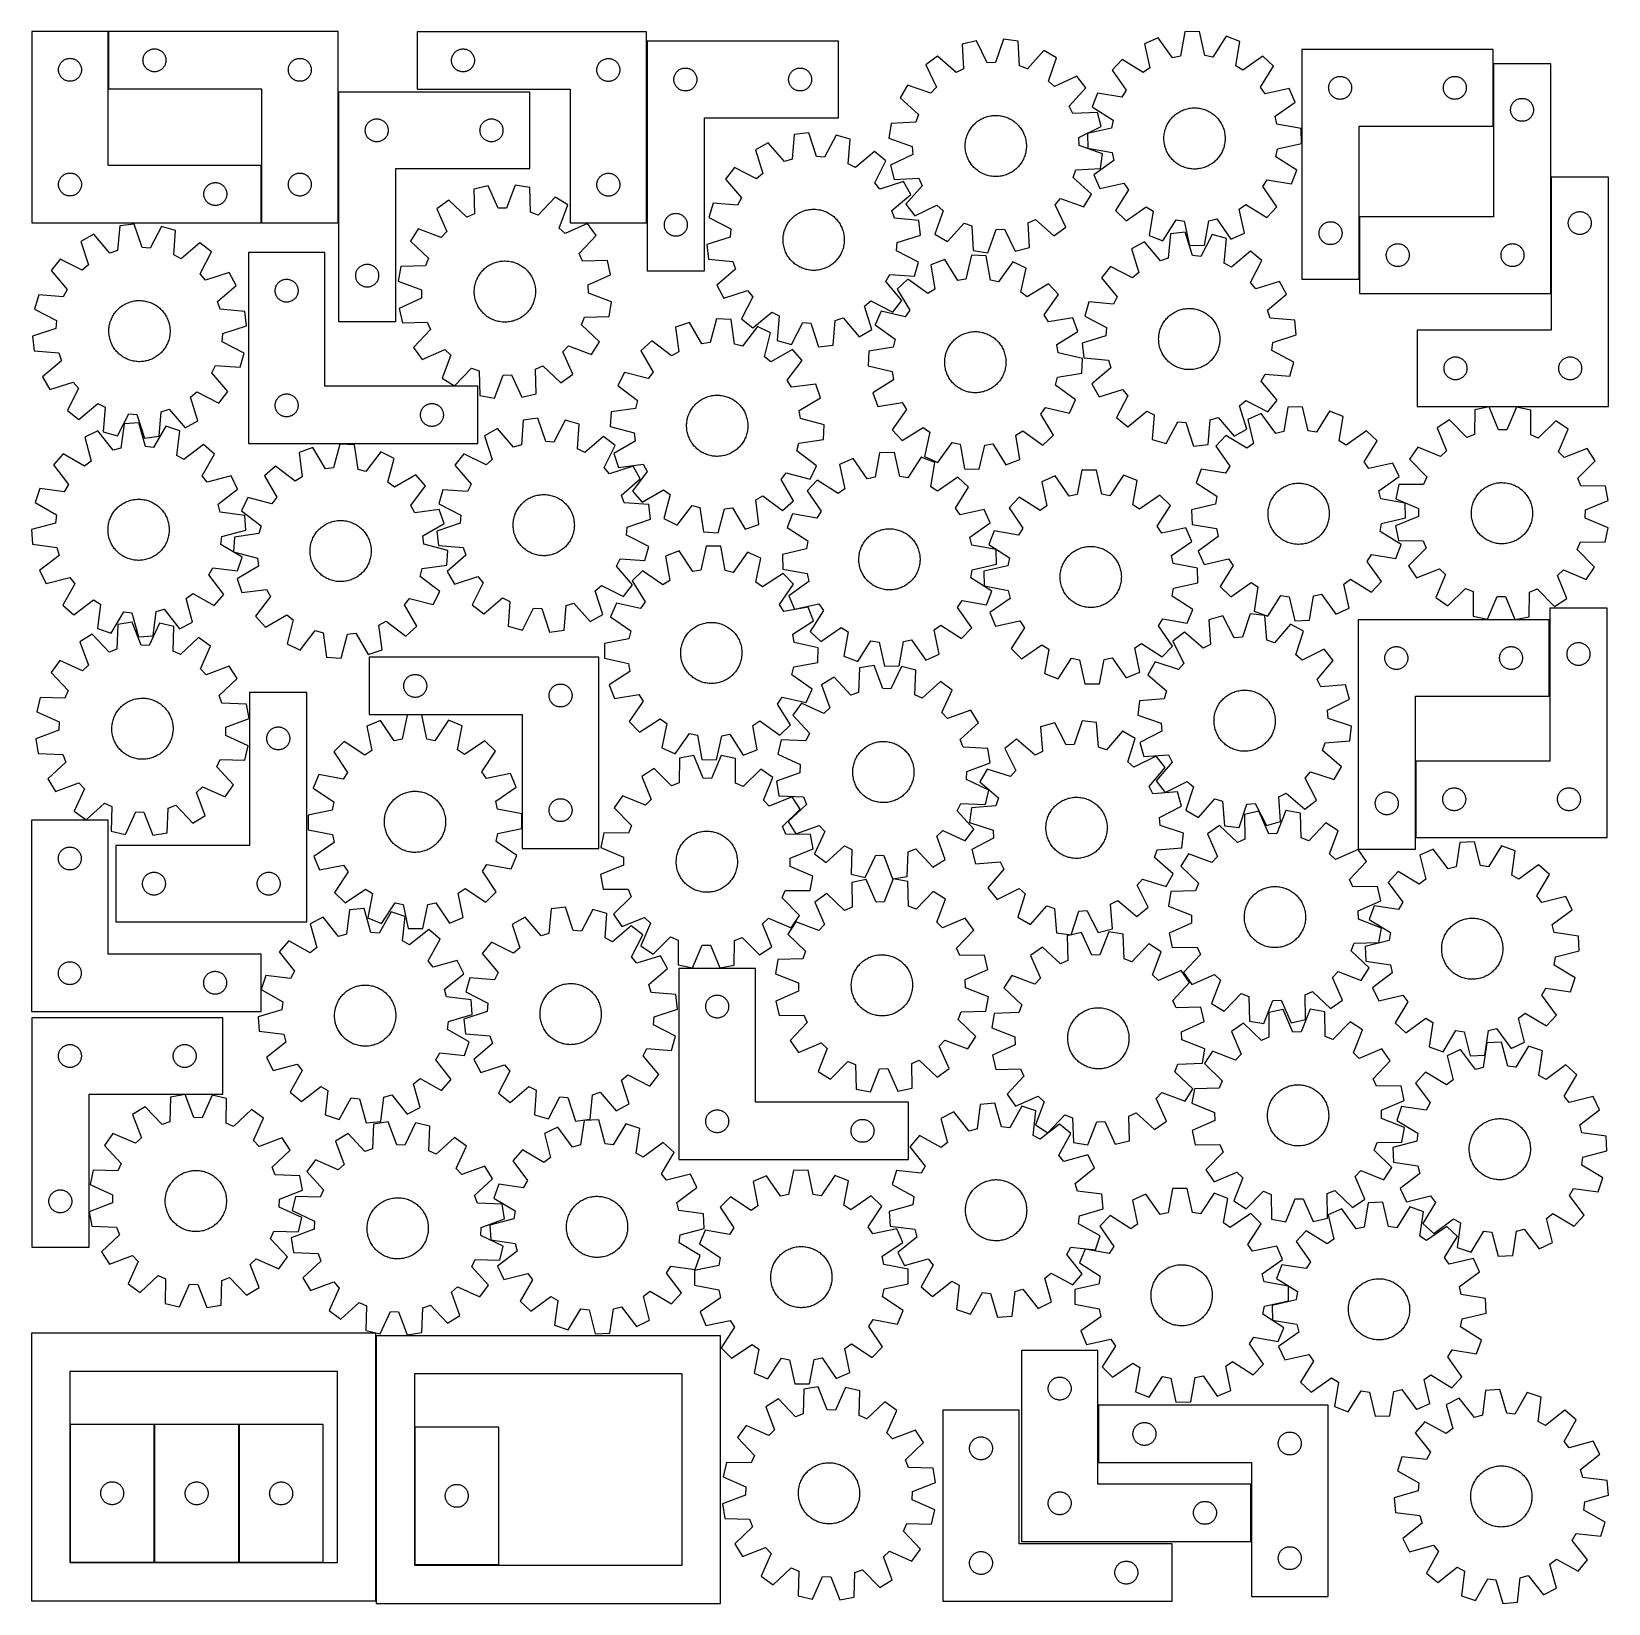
# Model space of a CAD drawing. Header units: millimetres. Extents: x 7 to 1243, y 7 to 1240.
import ezdxf

# ---------------------------------------------------------------- set-up
doc = ezdxf.new("R2010")
doc.units = ezdxf.units.MM
doc.layers.add('CUT', color=7, linetype='CONTINUOUS', true_color=0x000000)

msp = doc.modelspace()

# ---------------------------------------------------------------- linework, layer by layer
at = {"layer": 'CUT'}
for p, q in [((66.688779, 1239.94977), (6.688779, 1239.94977)), ((6.688779, 1239.94977), (6.688779, 1089.94977)), ((66.688779, 1134.94977), (66.688779, 1239.94977)), ((246.930475, 1239.89704), (66.930475, 1239.89704)), ((66.930475, 1239.89704), (66.930475, 1194.89704)), ((246.930475, 1089.89704), (246.930475, 1239.89704)), ((488.989252, 1239.819891), (308.989252, 1239.819891)), ((308.989252, 1239.819891), (308.989252, 1194.819891)), ((488.989252, 1089.819891), (488.989252, 1239.819891)), ((911.066216, 1239.705276), (907.662002, 1220.630325)), ((922.599381, 1239.972802), (911.066216, 1239.705276)), ((926.884392, 1221.076212), (922.599381, 1239.972802)), ((97.451622, 1224.53722), (97.930343, 1224.880266)), ((97.930343, 1224.880266), (98.430475, 1225.191268)), ((98.430475, 1225.191268), (98.949877, 1225.468894)), ((98.949877, 1225.468894), (99.486324, 1225.711955)), ((99.486324, 1225.711955), (100.03752, 1225.919411)), ((100.03752, 1225.919411), (100.601104, 1226.090372)), ((100.601104, 1226.090372), (101.174662, 1226.224107)), ((101.174662, 1226.224107), (101.75574, 1226.320043)), ((101.75574, 1226.320043), (102.341847, 1226.37777)), ((102.341847, 1226.37777), (102.930475, 1226.39704)), ((102.930475, 1226.39704), (103.519104, 1226.37777)), ((103.519104, 1226.37777), (104.105211, 1226.320043)), ((104.105211, 1226.320043), (104.686288, 1226.224107)), ((104.686288, 1226.224107), (105.259847, 1226.090372)), ((105.259847, 1226.090372), (105.823431, 1225.919411)), ((105.823431, 1225.919411), (106.374626, 1225.711955)), ((106.374626, 1225.711955), (106.911074, 1225.468894)), ((106.911074, 1225.468894), (107.430475, 1225.191268)), ((107.430475, 1225.191268), (107.930607, 1224.880266)), ((107.930607, 1224.880266), (108.409328, 1224.53722)), ((339.510399, 1224.460071), (339.98912, 1224.803118)), ((339.98912, 1224.803118), (340.489252, 1225.11412)), ((340.489252, 1225.11412), (341.008654, 1225.391746)), ((341.008654, 1225.391746), (341.545101, 1225.634807)), ((341.545101, 1225.634807), (342.096297, 1225.842262)), ((342.096297, 1225.842262), (342.659881, 1226.013224)), ((342.659881, 1226.013224), (343.233439, 1226.146959)), ((343.233439, 1226.146959), (343.814516, 1226.242895)), ((343.814516, 1226.242895), (344.400624, 1226.300622)), ((344.400624, 1226.300622), (344.989252, 1226.319891)), ((344.989252, 1226.319891), (345.57788, 1226.300622)), ((345.57788, 1226.300622), (346.163988, 1226.242895)), ((346.163988, 1226.242895), (346.745065, 1226.146959)), ((346.745065, 1226.146959), (347.318624, 1226.013224)), ((347.318624, 1226.013224), (347.882207, 1225.842262)), ((347.882207, 1225.842262), (348.433403, 1225.634807)), ((348.433403, 1225.634807), (348.96985, 1225.391746)), ((348.96985, 1225.391746), (349.489252, 1225.11412)), ((349.489252, 1225.11412), (349.989384, 1224.803118)), ((349.989384, 1224.803118), (350.468105, 1224.460071)), ((489.394645, 1232.318419), (489.394645, 1052.318419)), ((639.394645, 1232.318419), (489.394645, 1232.318419)), ((639.394645, 1172.318419), (639.394645, 1232.318419)), ((747.710258, 1232.795556), (736.533313, 1229.938746)), ((736.533313, 1229.938746), (737.510297, 1210.587055)), ((756.138974, 1215.348517), (747.710258, 1232.795556)), ((769.062423, 1233.947368), (762.559467, 1215.694861)), ((780.481827, 1232.309484), (769.062423, 1233.947368)), ((781.592253, 1212.964992), (780.481827, 1232.309484)), ((800.649435, 1225.2025), (787.656555, 1210.827956)), ((810.572798, 1219.319276), (800.649435, 1225.2025)), ((890.196261, 1235.048392), (879.643383, 1230.387679)), ((879.643383, 1230.387679), (883.797967, 1211.461986)), ((901.386507, 1219.230023), (890.196261, 1235.048392)), ((943.662818, 1236.288615), (933.218067, 1219.968395)), ((954.420451, 1232.122226), (943.662818, 1236.288615)), ((951.147874, 1213.02425), (954.420451, 1232.122226)), ((1002.996451, 1225.767149), (1002.996451, 1045.767149)), ((1152.996451, 1225.767149), (1002.996451, 1225.767149)), ((1152.996451, 1165.767149), (1152.996451, 1225.767149)), ((27.861712, 1211.705583), (27.995447, 1212.279142)), ((27.995447, 1212.279142), (28.166408, 1212.842726)), ((28.166408, 1212.842726), (28.373863, 1213.393921)), ((28.373863, 1213.393921), (28.616925, 1213.930369)), ((28.616925, 1213.930369), (28.894551, 1214.44977)), ((28.894551, 1214.44977), (29.205553, 1214.949903)), ((29.205553, 1214.949903), (29.548599, 1215.428623)), ((29.548599, 1215.428623), (29.922221, 1215.883883)), ((29.922221, 1215.883883), (30.324818, 1216.313732)), ((30.324818, 1216.313732), (30.754667, 1216.716329)), ((30.754667, 1216.716329), (31.209926, 1217.089951)), ((31.209926, 1217.089951), (31.688647, 1217.432997)), ((31.688647, 1217.432997), (32.188779, 1217.743999)), ((32.188779, 1217.743999), (32.708181, 1218.021625)), ((32.708181, 1218.021625), (33.244628, 1218.264686)), ((33.244628, 1218.264686), (33.795824, 1218.472142)), ((33.795824, 1218.472142), (34.359408, 1218.643103)), ((34.359408, 1218.643103), (34.932966, 1218.776838)), ((34.932966, 1218.776838), (35.514043, 1218.872774)), ((35.514043, 1218.872774), (36.100151, 1218.930501)), ((36.100151, 1218.930501), (36.688779, 1218.94977)), ((36.688779, 1218.94977), (37.277407, 1218.930501)), ((37.277407, 1218.930501), (37.863515, 1218.872774)), ((37.863515, 1218.872774), (38.444592, 1218.776838)), ((38.444592, 1218.776838), (39.018151, 1218.643103)), ((39.018151, 1218.643103), (39.581734, 1218.472142)), ((39.581734, 1218.472142), (40.13293, 1218.264686)), ((40.13293, 1218.264686), (40.669377, 1218.021625)), ((40.669377, 1218.021625), (41.188779, 1217.743999)), ((41.188779, 1217.743999), (41.688911, 1217.432997)), ((41.688911, 1217.432997), (42.167632, 1217.089951)), ((42.167632, 1217.089951), (42.622892, 1216.716329)), ((42.622892, 1216.716329), (43.05274, 1216.313732)), ((43.05274, 1216.313732), (43.455337, 1215.883883)), ((43.455337, 1215.883883), (43.828959, 1215.428623)), ((43.828959, 1215.428623), (44.172006, 1214.949903)), ((44.172006, 1214.949903), (44.483008, 1214.44977)), ((44.483008, 1214.44977), (44.760634, 1213.930369)), ((44.760634, 1213.930369), (45.003695, 1213.393921)), ((45.003695, 1213.393921), (45.21115, 1212.842726)), ((45.21115, 1212.842726), (45.382112, 1212.279142)), ((45.382112, 1212.279142), (45.515847, 1211.705583)), ((93.930475, 1217.39704), (93.949745, 1217.985668)), ((93.949745, 1216.808411), (93.930475, 1217.39704)), ((93.949745, 1217.985668), (94.007472, 1218.571775)), ((94.007472, 1216.222304), (93.949745, 1216.808411)), ((94.007472, 1218.571775), (94.103408, 1219.152853)), ((94.103408, 1215.641227), (94.007472, 1216.222304)), ((94.103408, 1219.152853), (94.237143, 1219.726411)), ((94.237143, 1215.067668), (94.103408, 1215.641227)), ((94.237143, 1219.726411), (94.408104, 1220.289995)), ((94.408104, 1214.504084), (94.237143, 1215.067668)), ((94.408104, 1220.289995), (94.61556, 1220.841191)), ((94.61556, 1213.952889), (94.408104, 1214.504084)), ((94.61556, 1220.841191), (94.858621, 1221.377638)), ((94.858621, 1213.416441), (94.61556, 1213.952889)), ((94.858621, 1221.377638), (95.136247, 1221.89704)), ((95.136247, 1212.89704), (94.858621, 1213.416441)), ((95.136247, 1221.89704), (95.447249, 1222.397172)), ((95.447249, 1212.396908), (95.136247, 1212.89704)), ((95.447249, 1222.397172), (95.790295, 1222.875893)), ((95.790295, 1211.918187), (95.447249, 1212.396908)), ((95.790295, 1222.875893), (96.163917, 1223.331152)), ((96.163917, 1223.331152), (96.566514, 1223.761001)), ((96.566514, 1223.761001), (96.996363, 1224.163598)), ((96.996363, 1224.163598), (97.451622, 1224.53722)), ((108.409328, 1224.53722), (108.864588, 1224.163598)), ((108.864588, 1224.163598), (109.294436, 1223.761001)), ((109.294436, 1223.761001), (109.697034, 1223.331152)), ((109.697034, 1223.331152), (110.070655, 1222.875893)), ((110.070655, 1222.875893), (110.413702, 1222.397172)), ((110.413702, 1212.396908), (110.070655, 1211.918187)), ((110.413702, 1222.397172), (110.724704, 1221.89704)), ((110.724704, 1212.89704), (110.413702, 1212.396908)), ((110.724704, 1221.89704), (111.00233, 1221.377638)), ((111.00233, 1213.416441), (110.724704, 1212.89704)), ((111.00233, 1221.377638), (111.245391, 1220.841191)), ((111.245391, 1213.952889), (111.00233, 1213.416441)), ((111.245391, 1220.841191), (111.452847, 1220.289995)), ((111.452847, 1214.504084), (111.245391, 1213.952889)), ((111.452847, 1220.289995), (111.623808, 1219.726411)), ((111.623808, 1215.067668), (111.452847, 1214.504084)), ((111.623808, 1219.726411), (111.757543, 1219.152853)), ((111.757543, 1215.641227), (111.623808, 1215.067668)), ((111.757543, 1219.152853), (111.853479, 1218.571775)), ((111.853479, 1216.222304), (111.757543, 1215.641227)), ((111.853479, 1218.571775), (111.911206, 1217.985668)), ((111.911206, 1216.808411), (111.853479, 1216.222304)), ((111.911206, 1217.985668), (111.930475, 1217.39704)), ((111.930475, 1217.39704), (111.911206, 1216.808411)), ((208.237143, 1212.226411), (208.408104, 1212.789995)), ((208.408104, 1212.789995), (208.61556, 1213.341191)), ((208.61556, 1213.341191), (208.858621, 1213.877638)), ((208.858621, 1213.877638), (209.136247, 1214.39704)), ((209.136247, 1214.39704), (209.447249, 1214.897172)), ((209.447249, 1214.897172), (209.790295, 1215.375893)), ((209.790295, 1215.375893), (210.163917, 1215.831152)), ((210.163917, 1215.831152), (210.566514, 1216.261001)), ((210.566514, 1216.261001), (210.996363, 1216.663598)), ((210.996363, 1216.663598), (211.451622, 1217.03722)), ((211.451622, 1217.03722), (211.930343, 1217.380266)), ((211.930343, 1217.380266), (212.430475, 1217.691268)), ((212.430475, 1217.691268), (212.949877, 1217.968894)), ((212.949877, 1217.968894), (213.486324, 1218.211955)), ((213.486324, 1218.211955), (214.03752, 1218.419411)), ((214.03752, 1218.419411), (214.601104, 1218.590372)), ((214.601104, 1218.590372), (215.174662, 1218.724107)), ((215.174662, 1218.724107), (215.75574, 1218.820043)), ((215.75574, 1218.820043), (216.341847, 1218.87777)), ((216.341847, 1218.87777), (216.930475, 1218.89704)), ((216.930475, 1218.89704), (217.519104, 1218.87777)), ((217.519104, 1218.87777), (218.105211, 1218.820043)), ((218.105211, 1218.820043), (218.686288, 1218.724107)), ((218.686288, 1218.724107), (219.259847, 1218.590372)), ((219.259847, 1218.590372), (219.823431, 1218.419411)), ((219.823431, 1218.419411), (220.374626, 1218.211955)), ((220.374626, 1218.211955), (220.911074, 1217.968894)), ((220.911074, 1217.968894), (221.430475, 1217.691268)), ((221.430475, 1217.691268), (221.930607, 1217.380266)), ((221.930607, 1217.380266), (222.409328, 1217.03722)), ((222.409328, 1217.03722), (222.864588, 1216.663598)), ((222.864588, 1216.663598), (223.294436, 1216.261001)), ((223.294436, 1216.261001), (223.697034, 1215.831152)), ((223.697034, 1215.831152), (224.070655, 1215.375893)), ((224.070655, 1215.375893), (224.413702, 1214.897172)), ((224.413702, 1214.897172), (224.724704, 1214.39704)), ((224.724704, 1214.39704), (225.00233, 1213.877638)), ((225.00233, 1213.877638), (225.245391, 1213.341191)), ((225.245391, 1213.341191), (225.452847, 1212.789995)), ((225.452847, 1212.789995), (225.623808, 1212.226411)), ((335.989252, 1217.319891), (336.008522, 1217.908519)), ((336.008522, 1216.731263), (335.989252, 1217.319891)), ((336.008522, 1217.908519), (336.066248, 1218.494627)), ((336.066248, 1216.145155), (336.008522, 1216.731263)), ((336.066248, 1218.494627), (336.162185, 1219.075704)), ((336.162185, 1215.564078), (336.066248, 1216.145155)), ((336.162185, 1219.075704), (336.29592, 1219.649263)), ((336.29592, 1214.99052), (336.162185, 1215.564078)), ((336.29592, 1219.649263), (336.466881, 1220.212846)), ((336.466881, 1214.426936), (336.29592, 1214.99052)), ((336.466881, 1220.212846), (336.674336, 1220.764042)), ((336.674336, 1213.87574), (336.466881, 1214.426936)), ((336.674336, 1220.764042), (336.917398, 1221.300489)), ((336.917398, 1213.339293), (336.674336, 1213.87574)), ((336.917398, 1221.300489), (337.195024, 1221.819891)), ((337.195024, 1212.819891), (336.917398, 1213.339293)), ((337.195024, 1221.819891), (337.506026, 1222.320023)), ((337.506026, 1212.319759), (337.195024, 1212.819891)), ((337.506026, 1222.320023), (337.849072, 1222.798744)), ((337.849072, 1211.841038), (337.506026, 1212.319759)), ((337.849072, 1222.798744), (338.222694, 1223.254004)), ((338.222694, 1223.254004), (338.625291, 1223.683852)), ((338.625291, 1223.683852), (339.05514, 1224.086449)), ((339.05514, 1224.086449), (339.510399, 1224.460071)), ((350.468105, 1224.460071), (350.923365, 1224.086449)), ((350.923365, 1224.086449), (351.353213, 1223.683852)), ((351.353213, 1223.683852), (351.75581, 1223.254004)), ((351.75581, 1223.254004), (352.129432, 1222.798744)), ((352.129432, 1222.798744), (352.472479, 1222.320023)), ((352.472479, 1212.319759), (352.129432, 1211.841038)), ((352.472479, 1222.320023), (352.783481, 1221.819891)), ((352.783481, 1212.819891), (352.472479, 1212.319759)), ((352.783481, 1221.819891), (353.061107, 1221.300489)), ((353.061107, 1213.339293), (352.783481, 1212.819891)), ((353.061107, 1221.300489), (353.304168, 1220.764042)), ((353.304168, 1213.87574), (353.061107, 1213.339293)), ((353.304168, 1220.764042), (353.511623, 1220.212846)), ((353.511623, 1214.426936), (353.304168, 1213.87574)), ((353.511623, 1220.212846), (353.682585, 1219.649263)), ((353.682585, 1214.99052), (353.511623, 1214.426936)), ((353.682585, 1219.649263), (353.81632, 1219.075704)), ((353.81632, 1215.564078), (353.682585, 1214.99052)), ((353.81632, 1219.075704), (353.912256, 1218.494627)), ((353.912256, 1216.145155), (353.81632, 1215.564078)), ((353.912256, 1218.494627), (353.969983, 1217.908519)), ((353.969983, 1216.731263), (353.912256, 1216.145155)), ((353.969983, 1217.908519), (353.989252, 1217.319891)), ((353.989252, 1217.319891), (353.969983, 1216.731263)), ((450.29592, 1212.149263), (450.466881, 1212.712846)), ((450.466881, 1212.712846), (450.674336, 1213.264042)), ((450.674336, 1213.264042), (450.917398, 1213.800489)), ((450.917398, 1213.800489), (451.195024, 1214.319891)), ((451.195024, 1214.319891), (451.506026, 1214.820023)), ((451.506026, 1214.820023), (451.849072, 1215.298744)), ((451.849072, 1215.298744), (452.222694, 1215.754004)), ((452.222694, 1215.754004), (452.625291, 1216.183852)), ((452.625291, 1216.183852), (453.05514, 1216.586449)), ((453.05514, 1216.586449), (453.510399, 1216.960071)), ((453.510399, 1216.960071), (453.98912, 1217.303118)), ((453.98912, 1217.303118), (454.489252, 1217.61412)), ((454.489252, 1217.61412), (455.008654, 1217.891746)), ((455.008654, 1217.891746), (455.545101, 1218.134807)), ((455.545101, 1218.134807), (456.096297, 1218.342262)), ((456.096297, 1218.342262), (456.659881, 1218.513224)), ((456.659881, 1218.513224), (457.233439, 1218.646959)), ((457.233439, 1218.646959), (457.814516, 1218.742895)), ((457.814516, 1218.742895), (458.400624, 1218.800622)), ((458.400624, 1218.800622), (458.989252, 1218.819891)), ((458.989252, 1218.819891), (459.57788, 1218.800622)), ((459.57788, 1218.800622), (460.163988, 1218.742895)), ((460.163988, 1218.742895), (460.745065, 1218.646959)), ((460.745065, 1218.646959), (461.318624, 1218.513224)), ((461.318624, 1218.513224), (461.882207, 1218.342262)), ((461.882207, 1218.342262), (462.433403, 1218.134807)), ((462.433403, 1218.134807), (462.96985, 1217.891746)), ((462.96985, 1217.891746), (463.489252, 1217.61412)), ((463.489252, 1217.61412), (463.989384, 1217.303118)), ((463.989384, 1217.303118), (464.468105, 1216.960071)), ((464.468105, 1216.960071), (464.923365, 1216.586449)), ((464.923365, 1216.586449), (465.353213, 1216.183852)), ((465.353213, 1216.183852), (465.75581, 1215.754004)), ((465.75581, 1215.754004), (466.129432, 1215.298744)), ((466.129432, 1215.298744), (466.472479, 1214.820023)), ((466.472479, 1214.820023), (466.783481, 1214.319891)), ((466.783481, 1214.319891), (467.061107, 1213.800489)), ((467.061107, 1213.800489), (467.304168, 1213.264042)), ((467.304168, 1213.264042), (467.511623, 1212.712846)), ((467.511623, 1212.712846), (467.682585, 1212.149263)), ((717.247264, 1220.703491), (708.014367, 1213.786911)), ((708.014367, 1213.786911), (716.322554, 1196.282156)), ((731.711075, 1207.810059), (717.247264, 1220.703491)), ((762.559467, 1215.694861), (756.138974, 1215.348517)), ((787.656555, 1210.827956), (781.592253, 1212.964992)), ((804.195881, 1201.022354), (810.572798, 1219.319276)), ((862.144171, 1218.098693), (854.178161, 1209.754345)), ((878.536038, 1207.766747), (862.144171, 1218.098693)), ((907.662002, 1220.630325), (901.386507, 1219.230023)), ((933.218067, 1219.968395), (926.884392, 1221.076212)), ((956.575482, 1209.576969), (951.147874, 1213.02425)), ((972.470652, 1220.657852), (956.575482, 1209.576969)), ((970.483055, 1196.299976), (980.815001, 1212.691843)), ((980.815001, 1212.691843), (972.470652, 1220.657852)), ((1198.208981, 1214.515201), (1153.208981, 1214.515201)), ((1153.208981, 1214.515201), (1153.208981, 1094.515201)), ((1198.208981, 1034.515201), (1198.208981, 1214.515201)), ((27.688779, 1209.94977), (27.708049, 1210.538399)), ((27.708049, 1209.361142), (27.688779, 1209.94977)), ((27.708049, 1210.538399), (27.765775, 1211.124506)), ((27.765775, 1208.775035), (27.708049, 1209.361142)), ((27.765775, 1211.124506), (27.861712, 1211.705583)), ((27.861712, 1208.193958), (27.765775, 1208.775035)), ((27.995447, 1207.620399), (27.861712, 1208.193958)), ((28.166408, 1207.056815), (27.995447, 1207.620399)), ((28.373863, 1206.50562), (28.166408, 1207.056815)), ((28.616925, 1205.969172), (28.373863, 1206.50562)), ((28.894551, 1205.44977), (28.616925, 1205.969172)), ((29.205553, 1204.949638), (28.894551, 1205.44977)), ((29.548599, 1204.470918), (29.205553, 1204.949638)), ((29.922221, 1204.015658), (29.548599, 1204.470918)), ((30.324818, 1203.585809), (29.922221, 1204.015658)), ((30.754667, 1203.183212), (30.324818, 1203.585809)), ((31.209926, 1202.80959), (30.754667, 1203.183212)), ((31.688647, 1202.466544), (31.209926, 1202.80959)), ((32.188779, 1202.155542), (31.688647, 1202.466544)), ((32.708181, 1201.877916), (32.188779, 1202.155542)), ((33.244628, 1201.634855), (32.708181, 1201.877916)), ((33.795824, 1201.427399), (33.244628, 1201.634855)), ((34.359408, 1201.256438), (33.795824, 1201.427399)), ((34.932966, 1201.122703), (34.359408, 1201.256438)), ((35.514043, 1201.026767), (34.932966, 1201.122703)), ((36.100151, 1200.96904), (35.514043, 1201.026767)), ((36.688779, 1200.94977), (36.100151, 1200.96904)), ((37.277407, 1200.96904), (36.688779, 1200.94977)), ((37.863515, 1201.026767), (37.277407, 1200.96904)), ((38.444592, 1201.122703), (37.863515, 1201.026767)), ((39.018151, 1201.256438), (38.444592, 1201.122703)), ((39.581734, 1201.427399), (39.018151, 1201.256438)), ((40.13293, 1201.634855), (39.581734, 1201.427399)), ((40.669377, 1201.877916), (40.13293, 1201.634855)), ((41.188779, 1202.155542), (40.669377, 1201.877916)), ((41.688911, 1202.466544), (41.188779, 1202.155542)), ((42.167632, 1202.80959), (41.688911, 1202.466544)), ((42.622892, 1203.183212), (42.167632, 1202.80959)), ((43.05274, 1203.585809), (42.622892, 1203.183212)), ((43.455337, 1204.015658), (43.05274, 1203.585809)), ((43.828959, 1204.470918), (43.455337, 1204.015658)), ((44.172006, 1204.949638), (43.828959, 1204.470918)), ((44.483008, 1205.44977), (44.172006, 1204.949638)), ((44.760634, 1205.969172), (44.483008, 1205.44977)), ((45.003695, 1206.50562), (44.760634, 1205.969172)), ((45.21115, 1207.056815), (45.003695, 1206.50562)), ((45.382112, 1207.620399), (45.21115, 1207.056815)), ((45.515847, 1208.193958), (45.382112, 1207.620399)), ((45.515847, 1211.705583), (45.611783, 1211.124506)), ((45.611783, 1208.775035), (45.515847, 1208.193958)), ((45.611783, 1211.124506), (45.66951, 1210.538399)), ((45.66951, 1209.361142), (45.611783, 1208.775035)), ((45.66951, 1210.538399), (45.688779, 1209.94977)), ((45.688779, 1209.94977), (45.66951, 1209.361142)), ((96.163917, 1211.462927), (95.790295, 1211.918187)), ((96.566514, 1211.033079), (96.163917, 1211.462927)), ((96.996363, 1210.630481), (96.566514, 1211.033079)), ((97.451622, 1210.25686), (96.996363, 1210.630481)), ((97.930343, 1209.913813), (97.451622, 1210.25686)), ((98.430475, 1209.602811), (97.930343, 1209.913813)), ((98.949877, 1209.325185), (98.430475, 1209.602811)), ((99.486324, 1209.082124), (98.949877, 1209.325185)), ((100.03752, 1208.874668), (99.486324, 1209.082124)), ((100.601104, 1208.703707), (100.03752, 1208.874668)), ((101.174662, 1208.569972), (100.601104, 1208.703707)), ((101.75574, 1208.474036), (101.174662, 1208.569972)), ((102.341847, 1208.416309), (101.75574, 1208.474036)), ((102.930475, 1208.39704), (102.341847, 1208.416309)), ((103.519104, 1208.416309), (102.930475, 1208.39704)), ((104.105211, 1208.474036), (103.519104, 1208.416309)), ((104.686288, 1208.569972), (104.105211, 1208.474036)), ((105.259847, 1208.703707), (104.686288, 1208.569972)), ((105.823431, 1208.874668), (105.259847, 1208.703707)), ((106.374626, 1209.082124), (105.823431, 1208.874668)), ((106.911074, 1209.325185), (106.374626, 1209.082124)), ((107.430475, 1209.602811), (106.911074, 1209.325185)), ((107.930607, 1209.913813), (107.430475, 1209.602811)), ((108.409328, 1210.25686), (107.930607, 1209.913813)), ((108.864588, 1210.630481), (108.409328, 1210.25686)), ((109.294436, 1211.033079), (108.864588, 1210.630481)), ((109.697034, 1211.462927), (109.294436, 1211.033079)), ((110.070655, 1211.918187), (109.697034, 1211.462927)), ((207.930475, 1209.89704), (207.949745, 1210.485668)), ((207.949745, 1209.308411), (207.930475, 1209.89704)), ((207.949745, 1210.485668), (208.007472, 1211.071775)), ((208.007472, 1208.722304), (207.949745, 1209.308411)), ((208.007472, 1211.071775), (208.103408, 1211.652853)), ((208.103408, 1208.141227), (208.007472, 1208.722304)), ((208.103408, 1211.652853), (208.237143, 1212.226411)), ((208.237143, 1207.567668), (208.103408, 1208.141227)), ((208.408104, 1207.004084), (208.237143, 1207.567668)), ((208.61556, 1206.452889), (208.408104, 1207.004084)), ((208.858621, 1205.916441), (208.61556, 1206.452889)), ((209.136247, 1205.39704), (208.858621, 1205.916441)), ((209.447249, 1204.896908), (209.136247, 1205.39704)), ((209.790295, 1204.418187), (209.447249, 1204.896908)), ((210.163917, 1203.962927), (209.790295, 1204.418187)), ((210.566514, 1203.533079), (210.163917, 1203.962927)), ((210.996363, 1203.130481), (210.566514, 1203.533079)), ((211.451622, 1202.75686), (210.996363, 1203.130481)), ((211.930343, 1202.413813), (211.451622, 1202.75686)), ((212.430475, 1202.102811), (211.930343, 1202.413813)), ((212.949877, 1201.825185), (212.430475, 1202.102811)), ((213.486324, 1201.582124), (212.949877, 1201.825185)), ((214.03752, 1201.374668), (213.486324, 1201.582124)), ((214.601104, 1201.203707), (214.03752, 1201.374668)), ((215.174662, 1201.069972), (214.601104, 1201.203707)), ((215.75574, 1200.974036), (215.174662, 1201.069972)), ((216.341847, 1200.916309), (215.75574, 1200.974036)), ((216.930475, 1200.89704), (216.341847, 1200.916309)), ((217.519104, 1200.916309), (216.930475, 1200.89704)), ((218.105211, 1200.974036), (217.519104, 1200.916309)), ((218.686288, 1201.069972), (218.105211, 1200.974036)), ((219.259847, 1201.203707), (218.686288, 1201.069972)), ((219.823431, 1201.374668), (219.259847, 1201.203707)), ((220.374626, 1201.582124), (219.823431, 1201.374668)), ((220.911074, 1201.825185), (220.374626, 1201.582124)), ((221.430475, 1202.102811), (220.911074, 1201.825185)), ((221.930607, 1202.413813), (221.430475, 1202.102811)), ((222.409328, 1202.75686), (221.930607, 1202.413813)), ((222.864588, 1203.130481), (222.409328, 1202.75686)), ((223.294436, 1203.533079), (222.864588, 1203.130481)), ((223.697034, 1203.962927), (223.294436, 1203.533079)), ((224.070655, 1204.418187), (223.697034, 1203.962927)), ((224.413702, 1204.896908), (224.070655, 1204.418187)), ((224.724704, 1205.39704), (224.413702, 1204.896908)), ((225.00233, 1205.916441), (224.724704, 1205.39704)), ((225.245391, 1206.452889), (225.00233, 1205.916441)), ((225.452847, 1207.004084), (225.245391, 1206.452889)), ((225.623808, 1207.567668), (225.452847, 1207.004084)), ((225.623808, 1212.226411), (225.757543, 1211.652853)), ((225.757543, 1208.141227), (225.623808, 1207.567668)), ((225.757543, 1211.652853), (225.853479, 1211.071775)), ((225.853479, 1208.722304), (225.757543, 1208.141227)), ((225.853479, 1211.071775), (225.911206, 1210.485668)), ((225.911206, 1209.308411), (225.853479, 1208.722304)), ((225.911206, 1210.485668), (225.930475, 1209.89704)), ((225.930475, 1209.89704), (225.911206, 1209.308411)), ((338.222694, 1211.385779), (337.849072, 1211.841038)), ((338.625291, 1210.95593), (338.222694, 1211.385779)), ((339.05514, 1210.553333), (338.625291, 1210.95593)), ((339.510399, 1210.179711), (339.05514, 1210.553333)), ((339.98912, 1209.836665), (339.510399, 1210.179711)), ((340.489252, 1209.525663), (339.98912, 1209.836665)), ((341.008654, 1209.248037), (340.489252, 1209.525663)), ((341.545101, 1209.004975), (341.008654, 1209.248037)), ((342.096297, 1208.79752), (341.545101, 1209.004975)), ((342.659881, 1208.626559), (342.096297, 1208.79752)), ((343.233439, 1208.492824), (342.659881, 1208.626559)), ((343.814516, 1208.396887), (343.233439, 1208.492824)), ((344.400624, 1208.339161), (343.814516, 1208.396887)), ((344.989252, 1208.319891), (344.400624, 1208.339161)), ((345.57788, 1208.339161), (344.989252, 1208.319891)), ((346.163988, 1208.396887), (345.57788, 1208.339161)), ((346.745065, 1208.492824), (346.163988, 1208.396887)), ((347.318624, 1208.626559), (346.745065, 1208.492824)), ((347.882207, 1208.79752), (347.318624, 1208.626559)), ((348.433403, 1209.004975), (347.882207, 1208.79752)), ((348.96985, 1209.248037), (348.433403, 1209.004975)), ((349.489252, 1209.525663), (348.96985, 1209.248037)), ((349.989384, 1209.836665), (349.489252, 1209.525663)), ((350.468105, 1210.179711), (349.989384, 1209.836665)), ((350.923365, 1210.553333), (350.468105, 1210.179711)), ((351.353213, 1210.95593), (350.923365, 1210.553333)), ((351.75581, 1211.385779), (351.353213, 1210.95593)), ((352.129432, 1211.841038), (351.75581, 1211.385779)), ((449.989252, 1209.819891), (450.008522, 1210.408519)), ((450.008522, 1209.231263), (449.989252, 1209.819891)), ((450.008522, 1210.408519), (450.066248, 1210.994627)), ((450.066248, 1208.645155), (450.008522, 1209.231263)), ((450.066248, 1210.994627), (450.162185, 1211.575704)), ((450.162185, 1208.064078), (450.066248, 1208.645155)), ((450.162185, 1211.575704), (450.29592, 1212.149263)), ((450.29592, 1207.49052), (450.162185, 1208.064078)), ((450.466881, 1206.926936), (450.29592, 1207.49052)), ((450.674336, 1206.37574), (450.466881, 1206.926936)), ((450.917398, 1205.839293), (450.674336, 1206.37574)), ((451.195024, 1205.319891), (450.917398, 1205.839293)), ((451.506026, 1204.819759), (451.195024, 1205.319891)), ((451.849072, 1204.341038), (451.506026, 1204.819759)), ((452.222694, 1203.885779), (451.849072, 1204.341038)), ((452.625291, 1203.45593), (452.222694, 1203.885779)), ((453.05514, 1203.053333), (452.625291, 1203.45593)), ((453.510399, 1202.679711), (453.05514, 1203.053333)), ((453.98912, 1202.336665), (453.510399, 1202.679711)), ((454.489252, 1202.025663), (453.98912, 1202.336665)), ((455.008654, 1201.748037), (454.489252, 1202.025663)), ((455.545101, 1201.504975), (455.008654, 1201.748037)), ((456.096297, 1201.29752), (455.545101, 1201.504975)), ((456.659881, 1201.126559), (456.096297, 1201.29752)), ((457.233439, 1200.992824), (456.659881, 1201.126559)), ((457.814516, 1200.896887), (457.233439, 1200.992824)), ((458.400624, 1200.839161), (457.814516, 1200.896887)), ((458.989252, 1200.819891), (458.400624, 1200.839161)), ((459.57788, 1200.839161), (458.989252, 1200.819891)), ((460.163988, 1200.896887), (459.57788, 1200.839161)), ((460.745065, 1200.992824), (460.163988, 1200.896887)), ((461.318624, 1201.126559), (460.745065, 1200.992824)), ((461.882207, 1201.29752), (461.318624, 1201.126559)), ((462.433403, 1201.504975), (461.882207, 1201.29752)), ((462.96985, 1201.748037), (462.433403, 1201.504975)), ((463.489252, 1202.025663), (462.96985, 1201.748037)), ((463.989384, 1202.336665), (463.489252, 1202.025663)), ((464.468105, 1202.679711), (463.989384, 1202.336665)), ((464.923365, 1203.053333), (464.468105, 1202.679711)), ((465.353213, 1203.45593), (464.923365, 1203.053333)), ((465.75581, 1203.885779), (465.353213, 1203.45593)), ((466.129432, 1204.341038), (465.75581, 1203.885779)), ((466.472479, 1204.819759), (466.129432, 1204.341038)), ((466.783481, 1205.319891), (466.472479, 1204.819759)), ((467.061107, 1205.839293), (466.783481, 1205.319891)), ((467.304168, 1206.37574), (467.061107, 1205.839293)), ((467.511623, 1206.926936), (467.304168, 1206.37574)), ((467.682585, 1207.49052), (467.511623, 1206.926936)), ((467.682585, 1212.149263), (467.81632, 1211.575704)), ((467.81632, 1208.064078), (467.682585, 1207.49052)), ((467.81632, 1211.575704), (467.912256, 1210.994627)), ((467.912256, 1208.645155), (467.81632, 1208.064078)), ((467.912256, 1210.994627), (467.969983, 1210.408519)), ((467.969983, 1209.231263), (467.912256, 1208.645155)), ((467.969983, 1210.408519), (467.989252, 1209.819891)), ((467.989252, 1209.819891), (467.969983, 1209.231263)), ((510.394645, 1202.318419), (510.413914, 1202.907047)), ((510.413914, 1201.729791), (510.394645, 1202.318419)), ((510.413914, 1202.907047), (510.471641, 1203.493154)), ((510.471641, 1201.143683), (510.413914, 1201.729791)), ((510.471641, 1203.493154), (510.567577, 1204.074232)), ((510.567577, 1200.562606), (510.471641, 1201.143683)), ((510.567577, 1204.074232), (510.701312, 1204.64779)), ((510.701312, 1199.989047), (510.567577, 1200.562606)), ((510.701312, 1204.64779), (510.872273, 1205.211374)), ((510.872273, 1199.425464), (510.701312, 1199.989047)), ((510.872273, 1205.211374), (511.079729, 1205.76257)), ((511.079729, 1205.76257), (511.32279, 1206.299017)), ((511.32279, 1206.299017), (511.600416, 1206.818419)), ((511.600416, 1206.818419), (511.911418, 1207.318551)), ((511.911418, 1207.318551), (512.254465, 1207.797272)), ((512.254465, 1207.797272), (512.628086, 1208.252531)), ((512.628086, 1208.252531), (513.030684, 1208.68238)), ((513.030684, 1208.68238), (513.460532, 1209.084977)), ((513.460532, 1209.084977), (513.915792, 1209.458599)), ((513.915792, 1209.458599), (514.394512, 1209.801645)), ((514.394512, 1209.801645), (514.894645, 1210.112647)), ((514.894645, 1210.112647), (515.414046, 1210.390273)), ((515.414046, 1210.390273), (515.950494, 1210.633335)), ((515.950494, 1210.633335), (516.501689, 1210.84079)), ((516.501689, 1210.84079), (517.065273, 1211.011751)), ((517.065273, 1211.011751), (517.638832, 1211.145486)), ((517.638832, 1211.145486), (518.219909, 1211.241423)), ((518.219909, 1211.241423), (518.806016, 1211.299149)), ((518.806016, 1211.299149), (519.394645, 1211.318419)), ((519.394645, 1211.318419), (519.983273, 1211.299149)), ((519.983273, 1211.299149), (520.56938, 1211.241423)), ((520.56938, 1211.241423), (521.150457, 1211.145486)), ((521.150457, 1211.145486), (521.724016, 1211.011751)), ((521.724016, 1211.011751), (522.2876, 1210.84079)), ((522.2876, 1210.84079), (522.838795, 1210.633335)), ((522.838795, 1210.633335), (523.375243, 1210.390273)), ((523.375243, 1210.390273), (523.894645, 1210.112647)), ((523.894645, 1210.112647), (524.394777, 1209.801645)), ((524.394777, 1209.801645), (524.873497, 1209.458599)), ((524.873497, 1209.458599), (525.328757, 1209.084977)), ((525.328757, 1209.084977), (525.758606, 1208.68238)), ((525.758606, 1208.68238), (526.161203, 1208.252531)), ((526.161203, 1208.252531), (526.534825, 1207.797272)), ((526.534825, 1207.797272), (526.877871, 1207.318551)), ((526.877871, 1207.318551), (527.188873, 1206.818419)), ((527.188873, 1206.818419), (527.466499, 1206.299017)), ((527.466499, 1206.299017), (527.70956, 1205.76257)), ((527.70956, 1205.76257), (527.917016, 1205.211374)), ((527.917016, 1205.211374), (528.087977, 1204.64779)), ((528.087977, 1199.989047), (527.917016, 1199.425464)), ((528.087977, 1204.64779), (528.221712, 1204.074232)), ((528.221712, 1200.562606), (528.087977, 1199.989047)), ((528.221712, 1204.074232), (528.317648, 1203.493154)), ((528.317648, 1201.143683), (528.221712, 1200.562606)), ((528.317648, 1203.493154), (528.375375, 1202.907047)), ((528.375375, 1201.729791), (528.317648, 1201.143683)), ((528.375375, 1202.907047), (528.394645, 1202.318419)), ((528.394645, 1202.318419), (528.375375, 1201.729791)), ((600.394645, 1202.318419), (600.413914, 1202.907047)), ((600.413914, 1201.729791), (600.394645, 1202.318419)), ((600.413914, 1202.907047), (600.471641, 1203.493154)), ((600.471641, 1201.143683), (600.413914, 1201.729791)), ((600.471641, 1203.493154), (600.567577, 1204.074232)), ((600.567577, 1200.562606), (600.471641, 1201.143683)), ((600.567577, 1204.074232), (600.701312, 1204.64779)), ((600.701312, 1199.989047), (600.567577, 1200.562606)), ((600.701312, 1204.64779), (600.872273, 1205.211374)), ((600.872273, 1199.425464), (600.701312, 1199.989047)), ((600.872273, 1205.211374), (601.079729, 1205.76257)), ((601.079729, 1205.76257), (601.32279, 1206.299017)), ((601.32279, 1206.299017), (601.600416, 1206.818419)), ((601.600416, 1206.818419), (601.911418, 1207.318551)), ((601.911418, 1207.318551), (602.254465, 1207.797272)), ((602.254465, 1207.797272), (602.628086, 1208.252531)), ((602.628086, 1208.252531), (603.030684, 1208.68238)), ((603.030684, 1208.68238), (603.460532, 1209.084977)), ((603.460532, 1209.084977), (603.915792, 1209.458599)), ((603.915792, 1209.458599), (604.394512, 1209.801645)), ((604.394512, 1209.801645), (604.894645, 1210.112647)), ((604.894645, 1210.112647), (605.414046, 1210.390273)), ((605.414046, 1210.390273), (605.950494, 1210.633335)), ((605.950494, 1210.633335), (606.501689, 1210.84079)), ((606.501689, 1210.84079), (607.065273, 1211.011751)), ((607.065273, 1211.011751), (607.638832, 1211.145486)), ((607.638832, 1211.145486), (608.219909, 1211.241423)), ((608.219909, 1211.241423), (608.806016, 1211.299149)), ((608.806016, 1211.299149), (609.394645, 1211.318419)), ((609.394645, 1211.318419), (609.983273, 1211.299149)), ((609.983273, 1211.299149), (610.56938, 1211.241423)), ((610.56938, 1211.241423), (611.150457, 1211.145486)), ((611.150457, 1211.145486), (611.724016, 1211.011751)), ((611.724016, 1211.011751), (612.2876, 1210.84079)), ((612.2876, 1210.84079), (612.838795, 1210.633335)), ((612.838795, 1210.633335), (613.375243, 1210.390273)), ((613.375243, 1210.390273), (613.894645, 1210.112647)), ((613.894645, 1210.112647), (614.394777, 1209.801645)), ((614.394777, 1209.801645), (614.873497, 1209.458599)), ((614.873497, 1209.458599), (615.328757, 1209.084977)), ((615.328757, 1209.084977), (615.758606, 1208.68238)), ((615.758606, 1208.68238), (616.161203, 1208.252531)), ((616.161203, 1208.252531), (616.534825, 1207.797272)), ((616.534825, 1207.797272), (616.877871, 1207.318551)), ((616.877871, 1207.318551), (617.188873, 1206.818419)), ((617.188873, 1206.818419), (617.466499, 1206.299017)), ((617.466499, 1206.299017), (617.70956, 1205.76257)), ((617.70956, 1205.76257), (617.917016, 1205.211374)), ((617.917016, 1205.211374), (618.087977, 1204.64779)), ((618.087977, 1199.989047), (617.917016, 1199.425464)), ((618.087977, 1204.64779), (618.221712, 1204.074232)), ((618.221712, 1200.562606), (618.087977, 1199.989047)), ((618.221712, 1204.074232), (618.317648, 1203.493154)), ((618.317648, 1201.143683), (618.221712, 1200.562606)), ((618.317648, 1203.493154), (618.375375, 1202.907047)), ((618.375375, 1201.729791), (618.317648, 1201.143683)), ((618.375375, 1202.907047), (618.394645, 1202.318419)), ((618.394645, 1202.318419), (618.375375, 1201.729791)), ((737.510297, 1210.587055), (731.711075, 1207.810059)), ((808.980757, 1196.727282), (804.195881, 1201.022354)), ((826.485512, 1205.035469), (808.980757, 1196.727282)), ((833.402093, 1195.802572), (826.485512, 1205.035469)), ((854.178161, 1209.754345), (865.259045, 1193.859175)), ((883.797967, 1211.461986), (878.536038, 1207.766747)), ((1024.924597, 1199.747747), (1025.202223, 1200.267149)), ((1025.202223, 1200.267149), (1025.513225, 1200.767281)), ((1025.513225, 1200.767281), (1025.856271, 1201.246002)), ((1025.856271, 1201.246002), (1026.229893, 1201.701262)), ((1026.229893, 1201.701262), (1026.63249, 1202.13111)), ((1026.63249, 1202.13111), (1027.062339, 1202.533707)), ((1027.062339, 1202.533707), (1027.517598, 1202.907329)), ((1027.517598, 1202.907329), (1027.996319, 1203.250376)), ((1027.996319, 1203.250376), (1028.496451, 1203.561378)), ((1028.496451, 1203.561378), (1029.015853, 1203.839004)), ((1029.015853, 1203.839004), (1029.5523, 1204.082065)), ((1029.5523, 1204.082065), (1030.103496, 1204.28952)), ((1030.103496, 1204.28952), (1030.66708, 1204.460482)), ((1030.66708, 1204.460482), (1031.240638, 1204.594217)), ((1031.240638, 1204.594217), (1031.821715, 1204.690153)), ((1031.821715, 1204.690153), (1032.407823, 1204.74788)), ((1032.407823, 1204.74788), (1032.996451, 1204.767149)), ((1032.996451, 1204.767149), (1033.585079, 1204.74788)), ((1033.585079, 1204.74788), (1034.171187, 1204.690153)), ((1034.171187, 1204.690153), (1034.752264, 1204.594217)), ((1034.752264, 1204.594217), (1035.325823, 1204.460482)), ((1035.325823, 1204.460482), (1035.889406, 1204.28952)), ((1035.889406, 1204.28952), (1036.440602, 1204.082065)), ((1036.440602, 1204.082065), (1036.977049, 1203.839004)), ((1036.977049, 1203.839004), (1037.496451, 1203.561378)), ((1037.496451, 1203.561378), (1037.996583, 1203.250376)), ((1037.996583, 1203.250376), (1038.475304, 1202.907329)), ((1038.475304, 1202.907329), (1038.930564, 1202.533707)), ((1038.930564, 1202.533707), (1039.360412, 1202.13111)), ((1039.360412, 1202.13111), (1039.763009, 1201.701262)), ((1039.763009, 1201.701262), (1040.136631, 1201.246002)), ((1040.136631, 1201.246002), (1040.479678, 1200.767281)), ((1040.479678, 1200.767281), (1040.79068, 1200.267149)), ((1040.79068, 1200.267149), (1041.068306, 1199.747747)), ((1114.924597, 1199.747747), (1115.202223, 1200.267149)), ((1115.202223, 1200.267149), (1115.513225, 1200.767281)), ((1115.513225, 1200.767281), (1115.856271, 1201.246002)), ((1115.856271, 1201.246002), (1116.229893, 1201.701262)), ((1116.229893, 1201.701262), (1116.63249, 1202.13111)), ((1116.63249, 1202.13111), (1117.062339, 1202.533707)), ((1117.062339, 1202.533707), (1117.517598, 1202.907329)), ((1117.517598, 1202.907329), (1117.996319, 1203.250376)), ((1117.996319, 1203.250376), (1118.496451, 1203.561378)), ((1118.496451, 1203.561378), (1119.015853, 1203.839004)), ((1119.015853, 1203.839004), (1119.5523, 1204.082065)), ((1119.5523, 1204.082065), (1120.103496, 1204.28952)), ((1120.103496, 1204.28952), (1120.66708, 1204.460482)), ((1120.66708, 1204.460482), (1121.240638, 1204.594217)), ((1121.240638, 1204.594217), (1121.821715, 1204.690153)), ((1121.821715, 1204.690153), (1122.407823, 1204.74788)), ((1122.407823, 1204.74788), (1122.996451, 1204.767149)), ((1122.996451, 1204.767149), (1123.585079, 1204.74788)), ((1123.585079, 1204.74788), (1124.171187, 1204.690153)), ((1124.171187, 1204.690153), (1124.752264, 1204.594217)), ((1124.752264, 1204.594217), (1125.325823, 1204.460482)), ((1125.325823, 1204.460482), (1125.889406, 1204.28952)), ((1125.889406, 1204.28952), (1126.440602, 1204.082065)), ((1126.440602, 1204.082065), (1126.977049, 1203.839004)), ((1126.977049, 1203.839004), (1127.496451, 1203.561378)), ((1127.496451, 1203.561378), (1127.996583, 1203.250376)), ((1127.996583, 1203.250376), (1128.475304, 1202.907329)), ((1128.475304, 1202.907329), (1128.930564, 1202.533707)), ((1128.930564, 1202.533707), (1129.360412, 1202.13111)), ((1129.360412, 1202.13111), (1129.763009, 1201.701262)), ((1129.763009, 1201.701262), (1130.136631, 1201.246002)), ((1130.136631, 1201.246002), (1130.479678, 1200.767281)), ((1130.479678, 1200.767281), (1130.79068, 1200.267149)), ((1130.79068, 1200.267149), (1131.068306, 1199.747747)), ((66.930475, 1194.89704), (186.930475, 1194.89704)), ((186.930475, 1194.89704), (186.930475, 1089.89704)), ((247.294425, 1192.419493), (247.294425, 1012.419493)), ((397.294425, 1192.419493), (247.294425, 1192.419493)), ((308.989252, 1194.819891), (428.989252, 1194.819891)), ((397.294425, 1132.419493), (397.294425, 1192.419493)), ((428.989252, 1194.819891), (428.989252, 1089.819891)), ((511.079729, 1198.874268), (510.872273, 1199.425464)), ((511.32279, 1198.337821), (511.079729, 1198.874268)), ((511.600416, 1197.818419), (511.32279, 1198.337821)), ((511.911418, 1197.318287), (511.600416, 1197.818419)), ((512.254465, 1196.839566), (511.911418, 1197.318287)), ((512.628086, 1196.384306), (512.254465, 1196.839566)), ((513.030684, 1195.954458), (512.628086, 1196.384306)), ((513.460532, 1195.55186), (513.030684, 1195.954458)), ((513.915792, 1195.178239), (513.460532, 1195.55186)), ((514.394512, 1194.835192), (513.915792, 1195.178239)), ((514.894645, 1194.52419), (514.394512, 1194.835192)), ((515.414046, 1194.246564), (514.894645, 1194.52419)), ((515.950494, 1194.003503), (515.414046, 1194.246564)), ((516.501689, 1193.796048), (515.950494, 1194.003503)), ((517.065273, 1193.625086), (516.501689, 1193.796048)), ((517.638832, 1193.491351), (517.065273, 1193.625086)), ((518.219909, 1193.395415), (517.638832, 1193.491351)), ((518.806016, 1193.337688), (518.219909, 1193.395415)), ((519.394645, 1193.318419), (518.806016, 1193.337688)), ((519.983273, 1193.337688), (519.394645, 1193.318419)), ((520.56938, 1193.395415), (519.983273, 1193.337688)), ((521.150457, 1193.491351), (520.56938, 1193.395415)), ((521.724016, 1193.625086), (521.150457, 1193.491351)), ((522.2876, 1193.796048), (521.724016, 1193.625086)), ((522.838795, 1194.003503), (522.2876, 1193.796048)), ((523.375243, 1194.246564), (522.838795, 1194.003503)), ((523.894645, 1194.52419), (523.375243, 1194.246564)), ((524.394777, 1194.835192), (523.894645, 1194.52419)), ((524.873497, 1195.178239), (524.394777, 1194.835192)), ((525.328757, 1195.55186), (524.873497, 1195.178239)), ((525.758606, 1195.954458), (525.328757, 1195.55186)), ((526.161203, 1196.384306), (525.758606, 1195.954458)), ((526.534825, 1196.839566), (526.161203, 1196.384306)), ((526.877871, 1197.318287), (526.534825, 1196.839566)), ((527.188873, 1197.818419), (526.877871, 1197.318287)), ((527.466499, 1198.337821), (527.188873, 1197.818419)), ((527.70956, 1198.874268), (527.466499, 1198.337821)), ((527.917016, 1199.425464), (527.70956, 1198.874268)), ((601.079729, 1198.874268), (600.872273, 1199.425464)), ((601.32279, 1198.337821), (601.079729, 1198.874268)), ((601.600416, 1197.818419), (601.32279, 1198.337821)), ((601.911418, 1197.318287), (601.600416, 1197.818419)), ((602.254465, 1196.839566), (601.911418, 1197.318287)), ((602.628086, 1196.384306), (602.254465, 1196.839566)), ((603.030684, 1195.954458), (602.628086, 1196.384306)), ((603.460532, 1195.55186), (603.030684, 1195.954458)), ((603.915792, 1195.178239), (603.460532, 1195.55186)), ((604.394512, 1194.835192), (603.915792, 1195.178239)), ((604.894645, 1194.52419), (604.394512, 1194.835192)), ((605.414046, 1194.246564), (604.894645, 1194.52419)), ((605.950494, 1194.003503), (605.414046, 1194.246564)), ((606.501689, 1193.796048), (605.950494, 1194.003503)), ((607.065273, 1193.625086), (606.501689, 1193.796048)), ((607.638832, 1193.491351), (607.065273, 1193.625086)), ((608.219909, 1193.395415), (607.638832, 1193.491351)), ((608.806016, 1193.337688), (608.219909, 1193.395415)), ((609.394645, 1193.318419), (608.806016, 1193.337688)), ((609.983273, 1193.337688), (609.394645, 1193.318419)), ((610.56938, 1193.395415), (609.983273, 1193.337688)), ((611.150457, 1193.491351), (610.56938, 1193.395415)), ((611.724016, 1193.625086), (611.150457, 1193.491351)), ((612.2876, 1193.796048), (611.724016, 1193.625086)), ((612.838795, 1194.003503), (612.2876, 1193.796048)), ((613.375243, 1194.246564), (612.838795, 1194.003503)), ((613.894645, 1194.52419), (613.375243, 1194.246564)), ((614.394777, 1194.835192), (613.894645, 1194.52419)), ((614.873497, 1195.178239), (614.394777, 1194.835192)), ((615.328757, 1195.55186), (614.873497, 1195.178239)), ((615.758606, 1195.954458), (615.328757, 1195.55186)), ((616.161203, 1196.384306), (615.758606, 1195.954458)), ((616.534825, 1196.839566), (616.161203, 1196.384306)), ((616.877871, 1197.318287), (616.534825, 1196.839566)), ((617.188873, 1197.818419), (616.877871, 1197.318287)), ((617.466499, 1198.337821), (617.188873, 1197.818419)), ((617.70956, 1198.874268), (617.466499, 1198.337821)), ((617.917016, 1199.425464), (617.70956, 1198.874268)), ((693.73056, 1197.874196), (687.847337, 1187.950833)), ((687.847337, 1187.950833), (702.22188, 1174.957953)), ((712.027482, 1191.497279), (693.73056, 1197.874196)), ((716.322554, 1196.282156), (712.027482, 1191.497279)), ((820.50866, 1181.338762), (833.402093, 1195.802572)), ((842.713788, 1191.704144), (838.547398, 1180.946511)), ((861.811763, 1188.431566), (842.713788, 1191.704144)), ((865.259045, 1193.859175), (861.811763, 1188.431566)), ((974.178294, 1191.038046), (970.483055, 1196.299976)), ((993.103987, 1195.19263), (974.178294, 1191.038046)), ((997.7647, 1184.639753), (993.103987, 1195.19263)), ((1023.996451, 1195.767149), (1024.015721, 1196.355777)), ((1024.015721, 1195.178521), (1023.996451, 1195.767149)), ((1024.015721, 1196.355777), (1024.073447, 1196.941885)), ((1024.073447, 1194.592413), (1024.015721, 1195.178521)), ((1024.073447, 1196.941885), (1024.169384, 1197.522962)), ((1024.169384, 1194.011336), (1024.073447, 1194.592413)), ((1024.169384, 1197.522962), (1024.303119, 1198.096521)), ((1024.303119, 1193.437778), (1024.169384, 1194.011336)), ((1024.303119, 1198.096521), (1024.47408, 1198.660104)), ((1024.47408, 1192.874194), (1024.303119, 1193.437778)), ((1024.47408, 1198.660104), (1024.681535, 1199.2113)), ((1024.681535, 1192.322998), (1024.47408, 1192.874194)), ((1024.681535, 1199.2113), (1024.924597, 1199.747747)), ((1024.924597, 1191.786551), (1024.681535, 1192.322998)), ((1025.202223, 1191.267149), (1024.924597, 1191.786551)), ((1025.513225, 1190.767017), (1025.202223, 1191.267149)), ((1025.856271, 1190.288296), (1025.513225, 1190.767017)), ((1026.229893, 1189.833037), (1025.856271, 1190.288296)), ((1026.63249, 1189.403188), (1026.229893, 1189.833037)), ((1027.062339, 1189.000591), (1026.63249, 1189.403188)), ((1027.517598, 1188.626969), (1027.062339, 1189.000591)), ((1027.996319, 1188.283923), (1027.517598, 1188.626969)), ((1028.496451, 1187.972921), (1027.996319, 1188.283923)), ((1029.015853, 1187.695295), (1028.496451, 1187.972921)), ((1029.5523, 1187.452233), (1029.015853, 1187.695295)), ((1036.977049, 1187.695295), (1036.440602, 1187.452233)), ((1037.496451, 1187.972921), (1036.977049, 1187.695295)), ((1037.996583, 1188.283923), (1037.496451, 1187.972921)), ((1038.475304, 1188.626969), (1037.996583, 1188.283923)), ((1038.930564, 1189.000591), (1038.475304, 1188.626969)), ((1039.360412, 1189.403188), (1038.930564, 1189.000591)), ((1039.763009, 1189.833037), (1039.360412, 1189.403188)), ((1040.136631, 1190.288296), (1039.763009, 1189.833037)), ((1040.479678, 1190.767017), (1040.136631, 1190.288296)), ((1040.79068, 1191.267149), (1040.479678, 1190.767017)), ((1041.068306, 1191.786551), (1040.79068, 1191.267149)), ((1041.068306, 1199.747747), (1041.311367, 1199.2113)), ((1041.311367, 1192.322998), (1041.068306, 1191.786551)), ((1041.311367, 1199.2113), (1041.518822, 1198.660104)), ((1041.518822, 1192.874194), (1041.311367, 1192.322998)), ((1041.518822, 1198.660104), (1041.689784, 1198.096521)), ((1041.689784, 1193.437778), (1041.518822, 1192.874194)), ((1041.689784, 1198.096521), (1041.823519, 1197.522962)), ((1041.823519, 1194.011336), (1041.689784, 1193.437778)), ((1041.823519, 1197.522962), (1041.919455, 1196.941885)), ((1041.919455, 1194.592413), (1041.823519, 1194.011336)), ((1041.919455, 1196.941885), (1041.977182, 1196.355777)), ((1041.977182, 1195.178521), (1041.919455, 1194.592413)), ((1041.977182, 1196.355777), (1041.996451, 1195.767149)), ((1041.996451, 1195.767149), (1041.977182, 1195.178521)), ((1113.996451, 1195.767149), (1114.015721, 1196.355777)), ((1114.015721, 1195.178521), (1113.996451, 1195.767149)), ((1114.015721, 1196.355777), (1114.073447, 1196.941885)), ((1114.073447, 1194.592413), (1114.015721, 1195.178521)), ((1114.073447, 1196.941885), (1114.169384, 1197.522962)), ((1114.169384, 1194.011336), (1114.073447, 1194.592413)), ((1114.169384, 1197.522962), (1114.303119, 1198.096521)), ((1114.303119, 1193.437778), (1114.169384, 1194.011336)), ((1114.303119, 1198.096521), (1114.47408, 1198.660104)), ((1114.47408, 1192.874194), (1114.303119, 1193.437778)), ((1114.47408, 1198.660104), (1114.681535, 1199.2113)), ((1114.681535, 1192.322998), (1114.47408, 1192.874194)), ((1114.681535, 1199.2113), (1114.924597, 1199.747747)), ((1114.924597, 1191.786551), (1114.681535, 1192.322998)), ((1115.202223, 1191.267149), (1114.924597, 1191.786551)), ((1115.513225, 1190.767017), (1115.202223, 1191.267149)), ((1115.856271, 1190.288296), (1115.513225, 1190.767017)), ((1116.229893, 1189.833037), (1115.856271, 1190.288296)), ((1116.63249, 1189.403188), (1116.229893, 1189.833037)), ((1117.062339, 1189.000591), (1116.63249, 1189.403188)), ((1117.517598, 1188.626969), (1117.062339, 1189.000591)), ((1117.996319, 1188.283923), (1117.517598, 1188.626969)), ((1118.496451, 1187.972921), (1117.996319, 1188.283923)), ((1119.015853, 1187.695295), (1118.496451, 1187.972921)), ((1119.5523, 1187.452233), (1119.015853, 1187.695295)), ((1126.977049, 1187.695295), (1126.440602, 1187.452233)), ((1127.496451, 1187.972921), (1126.977049, 1187.695295)), ((1127.996583, 1188.283923), (1127.496451, 1187.972921)), ((1128.475304, 1188.626969), (1127.996583, 1188.283923)), ((1128.930564, 1189.000591), (1128.475304, 1188.626969)), ((1129.360412, 1189.403188), (1128.930564, 1189.000591)), ((1129.763009, 1189.833037), (1129.360412, 1189.403188)), ((1130.136631, 1190.288296), (1129.763009, 1189.833037)), ((1130.479678, 1190.767017), (1130.136631, 1190.288296)), ((1130.79068, 1191.267149), (1130.479678, 1190.767017)), ((1131.068306, 1191.786551), (1130.79068, 1191.267149)), ((1131.068306, 1199.747747), (1131.311367, 1199.2113)), ((1131.311367, 1192.322998), (1131.068306, 1191.786551)), ((1131.311367, 1199.2113), (1131.518822, 1198.660104)), ((1131.518822, 1192.874194), (1131.311367, 1192.322998)), ((1131.518822, 1198.660104), (1131.689784, 1198.096521)), ((1131.689784, 1193.437778), (1131.518822, 1192.874194)), ((1131.689784, 1198.096521), (1131.823519, 1197.522962)), ((1131.823519, 1194.011336), (1131.689784, 1193.437778)), ((1131.823519, 1197.522962), (1131.919455, 1196.941885)), ((1131.919455, 1194.592413), (1131.823519, 1194.011336)), ((1131.919455, 1196.941885), (1131.977182, 1196.355777)), ((1131.977182, 1195.178521), (1131.919455, 1194.592413)), ((1131.977182, 1196.355777), (1131.996451, 1195.767149)), ((1131.996451, 1195.767149), (1131.977182, 1195.178521)), ((1175.120353, 1187.495931), (1175.708981, 1187.515201)), ((1175.708981, 1187.515201), (1176.297609, 1187.495931)), ((823.285657, 1175.53954), (820.50866, 1181.338762)), ((842.637347, 1176.516524), (823.285657, 1175.53954)), ((838.547398, 1180.946511), (854.867618, 1170.501759)), ((845.494158, 1165.339579), (842.637347, 1176.516524)), ((903.463609, 1174.540269), (904.230142, 1175.149467)), ((904.230142, 1175.149467), (905.020886, 1175.726892)), ((905.020886, 1175.726892), (905.834524, 1176.271583)), ((905.834524, 1176.271583), (906.669702, 1176.782634)), ((906.669702, 1176.782634), (907.52503, 1177.259194)), ((907.52503, 1177.259194), (908.399084, 1177.700469)), ((908.399084, 1177.700469), (909.29041, 1178.105726)), ((909.29041, 1178.105726), (910.197524, 1178.47429)), ((910.197524, 1178.47429), (911.118916, 1178.805547)), ((911.118916, 1178.805547), (912.053053, 1179.098946)), ((912.053053, 1179.098946), (912.99838, 1179.353999)), ((912.99838, 1179.353999), (913.953324, 1179.570281)), ((913.953324, 1179.570281), (914.916295, 1179.747433)), ((914.916295, 1179.747433), (915.88569, 1179.885158)), ((915.88569, 1179.885158), (916.859896, 1179.983229)), ((916.859896, 1179.983229), (917.837291, 1180.041482)), ((917.837291, 1180.041482), (918.816249, 1180.059819)), ((918.816249, 1180.059819), (919.795141, 1180.038211)), ((919.795141, 1180.038211), (920.772336, 1179.976694)), ((920.772336, 1179.976694), (921.746209, 1179.875369)), ((921.746209, 1179.875369), (922.715138, 1179.734406)), ((922.715138, 1179.734406), (923.677512, 1179.554038)), ((923.677512, 1179.554038), (924.631728, 1179.334567)), ((924.631728, 1179.334567), (925.576197, 1179.076358)), ((925.576197, 1179.076358), (926.509349, 1178.77984)), ((926.509349, 1178.77984), (927.42963, 1178.445506)), ((927.42963, 1178.445506), (928.335507, 1178.073914)), ((928.335507, 1178.073914), (929.225474, 1177.665682)), ((929.225474, 1177.665682), (930.09805, 1177.221489)), ((930.09805, 1177.221489), (930.951781, 1176.742074)), ((930.951781, 1176.742074), (931.785247, 1176.228236)), ((931.785247, 1176.228236), (932.59706, 1175.680829)), ((932.59706, 1175.680829), (933.385871, 1175.100766)), ((981.94633, 1173.449507), (997.7647, 1184.639753)), ((1030.103496, 1187.244778), (1029.5523, 1187.452233)), ((1030.66708, 1187.073817), (1030.103496, 1187.244778)), ((1031.240638, 1186.940082), (1030.66708, 1187.073817)), ((1031.821715, 1186.844145), (1031.240638, 1186.940082)), ((1032.407823, 1186.786419), (1031.821715, 1186.844145)), ((1032.996451, 1186.767149), (1032.407823, 1186.786419)), ((1033.585079, 1186.786419), (1032.996451, 1186.767149)), ((1034.171187, 1186.844145), (1033.585079, 1186.786419)), ((1034.752264, 1186.940082), (1034.171187, 1186.844145)), ((1035.325823, 1187.073817), (1034.752264, 1186.940082)), ((1035.889406, 1187.244778), (1035.325823, 1187.073817)), ((1036.440602, 1187.452233), (1035.889406, 1187.244778)), ((1120.103496, 1187.244778), (1119.5523, 1187.452233)), ((1120.66708, 1187.073817), (1120.103496, 1187.244778)), ((1121.240638, 1186.940082), (1120.66708, 1187.073817)), ((1121.821715, 1186.844145), (1121.240638, 1186.940082)), ((1122.407823, 1186.786419), (1121.821715, 1186.844145)), ((1122.996451, 1186.767149), (1122.407823, 1186.786419)), ((1123.585079, 1186.786419), (1122.996451, 1186.767149)), ((1124.171187, 1186.844145), (1123.585079, 1186.786419)), ((1124.752264, 1186.940082), (1124.171187, 1186.844145)), ((1125.325823, 1187.073817), (1124.752264, 1186.940082)), ((1125.889406, 1187.244778), (1125.325823, 1187.073817)), ((1126.440602, 1187.452233), (1125.889406, 1187.244778)), ((1166.708981, 1178.515201), (1166.728251, 1179.103829)), ((1166.728251, 1177.926573), (1166.708981, 1178.515201)), ((1166.728251, 1179.103829), (1166.785977, 1179.689937)), ((1166.785977, 1177.340465), (1166.728251, 1177.926573)), ((1166.785977, 1179.689937), (1166.881914, 1180.271014)), ((1166.881914, 1176.759388), (1166.785977, 1177.340465)), ((1166.881914, 1180.271014), (1167.015649, 1180.844572)), ((1167.015649, 1176.18583), (1166.881914, 1176.759388)), ((1167.015649, 1180.844572), (1167.18661, 1181.408156)), ((1167.18661, 1175.622246), (1167.015649, 1176.18583)), ((1167.18661, 1181.408156), (1167.394065, 1181.959352)), ((1167.394065, 1175.07105), (1167.18661, 1175.622246)), ((1167.394065, 1181.959352), (1167.637127, 1182.495799)), ((1167.637127, 1182.495799), (1167.914753, 1183.015201)), ((1167.914753, 1183.015201), (1168.225755, 1183.515333)), ((1168.225755, 1183.515333), (1168.568801, 1183.994054)), ((1168.568801, 1183.994054), (1168.942423, 1184.449313)), ((1168.942423, 1184.449313), (1169.34502, 1184.879162)), ((1169.34502, 1184.879162), (1169.774869, 1185.281759)), ((1169.774869, 1185.281759), (1170.230128, 1185.655381)), ((1170.230128, 1185.655381), (1170.708849, 1185.998427)), ((1170.708849, 1185.998427), (1171.208981, 1186.30943)), ((1171.208981, 1186.30943), (1171.728383, 1186.587056)), ((1171.728383, 1186.587056), (1172.26483, 1186.830117)), ((1172.26483, 1186.830117), (1172.816026, 1187.037572)), ((1172.816026, 1187.037572), (1173.37961, 1187.208533)), ((1173.37961, 1187.208533), (1173.953168, 1187.342268)), ((1173.953168, 1187.342268), (1174.534245, 1187.438205)), ((1174.534245, 1187.438205), (1175.120353, 1187.495931)), ((1176.297609, 1187.495931), (1176.883717, 1187.438205)), ((1176.883717, 1187.438205), (1177.464794, 1187.342268)), ((1177.464794, 1187.342268), (1178.038353, 1187.208533)), ((1178.038353, 1187.208533), (1178.601936, 1187.037572)), ((1178.601936, 1187.037572), (1179.153132, 1186.830117)), ((1179.153132, 1186.830117), (1179.689579, 1186.587056)), ((1179.689579, 1186.587056), (1180.208981, 1186.30943)), ((1180.208981, 1186.30943), (1180.709113, 1185.998427)), ((1180.709113, 1185.998427), (1181.187834, 1185.655381)), ((1181.187834, 1185.655381), (1181.643094, 1185.281759)), ((1181.643094, 1185.281759), (1182.072942, 1184.879162)), ((1182.072942, 1184.879162), (1182.475539, 1184.449313)), ((1182.475539, 1184.449313), (1182.849161, 1183.994054)), ((1182.849161, 1183.994054), (1183.192208, 1183.515333)), ((1183.192208, 1183.515333), (1183.50321, 1183.015201)), ((1183.50321, 1183.015201), (1183.780836, 1182.495799)), ((1183.780836, 1182.495799), (1184.023897, 1181.959352)), ((1184.023897, 1181.959352), (1184.231352, 1181.408156)), ((1184.231352, 1175.622246), (1184.023897, 1175.07105)), ((1184.231352, 1181.408156), (1184.402314, 1180.844572)), ((1184.402314, 1176.18583), (1184.231352, 1175.622246)), ((1184.402314, 1180.844572), (1184.536049, 1180.271014)), ((1184.536049, 1176.759388), (1184.402314, 1176.18583)), ((1184.536049, 1180.271014), (1184.631985, 1179.689937)), ((1184.631985, 1177.340465), (1184.536049, 1176.759388)), ((1184.631985, 1179.689937), (1184.689712, 1179.103829)), ((1184.689712, 1177.926573), (1184.631985, 1177.340465)), ((1184.689712, 1179.103829), (1184.708981, 1178.515201)), ((1184.708981, 1178.515201), (1184.689712, 1177.926573)), ((268.294425, 1162.419493), (268.313695, 1163.008121)), ((268.313695, 1163.008121), (268.371421, 1163.594229)), ((268.371421, 1163.594229), (268.467357, 1164.175306)), ((268.467357, 1164.175306), (268.601092, 1164.748864)), ((268.601092, 1164.748864), (268.772054, 1165.312448)), ((268.772054, 1165.312448), (268.979509, 1165.863644)), ((268.979509, 1165.863644), (269.22257, 1166.400091)), ((269.22257, 1166.400091), (269.500196, 1166.919493)), ((269.500196, 1166.919493), (269.811198, 1167.419625)), ((269.811198, 1167.419625), (270.154245, 1167.898346)), ((270.154245, 1167.898346), (270.527867, 1168.353605)), ((270.527867, 1168.353605), (270.930464, 1168.783454)), ((270.930464, 1168.783454), (271.360313, 1169.186051)), ((271.360313, 1169.186051), (271.815572, 1169.559673)), ((271.815572, 1169.559673), (272.294293, 1169.902719)), ((272.294293, 1169.902719), (272.794425, 1170.213722)), ((272.794425, 1170.213722), (273.313827, 1170.491348)), ((273.313827, 1170.491348), (273.850274, 1170.734409)), ((273.850274, 1170.734409), (274.40147, 1170.941864)), ((274.40147, 1170.941864), (274.965053, 1171.112825)), ((274.965053, 1171.112825), (275.538612, 1171.24656)), ((275.538612, 1171.24656), (276.119689, 1171.342497)), ((276.119689, 1171.342497), (276.705797, 1171.400223)), ((276.705797, 1171.400223), (277.294425, 1171.419493)), ((277.294425, 1171.419493), (277.883053, 1171.400223)), ((277.883053, 1171.400223), (278.469161, 1171.342497)), ((278.469161, 1171.342497), (279.050238, 1171.24656)), ((279.050238, 1171.24656), (279.623796, 1171.112825)), ((279.623796, 1171.112825), (280.18738, 1170.941864)), ((280.18738, 1170.941864), (280.738576, 1170.734409)), ((280.738576, 1170.734409), (281.275023, 1170.491348)), ((281.275023, 1170.491348), (281.794425, 1170.213722)), ((281.794425, 1170.213722), (282.294557, 1169.902719)), ((282.294557, 1169.902719), (282.773278, 1169.559673)), ((282.773278, 1169.559673), (283.228537, 1169.186051)), ((283.228537, 1169.186051), (283.658386, 1168.783454)), ((283.658386, 1168.783454), (284.060983, 1168.353605)), ((284.060983, 1168.353605), (284.434605, 1167.898346)), ((284.434605, 1167.898346), (284.777651, 1167.419625)), ((284.777651, 1167.419625), (285.088653, 1166.919493)), ((285.088653, 1166.919493), (285.36628, 1166.400091)), ((285.36628, 1166.400091), (285.609341, 1165.863644)), ((285.609341, 1165.863644), (285.816796, 1165.312448)), ((285.816796, 1165.312448), (285.987757, 1164.748864)), ((285.987757, 1164.748864), (286.121492, 1164.175306)), ((286.121492, 1164.175306), (286.217429, 1163.594229)), ((286.217429, 1163.594229), (286.275155, 1163.008121)), ((286.275155, 1163.008121), (286.294425, 1162.419493)), ((358.294425, 1162.419493), (358.313695, 1163.008121)), ((358.313695, 1163.008121), (358.371421, 1163.594229)), ((358.371421, 1163.594229), (358.467357, 1164.175306)), ((358.467357, 1164.175306), (358.601092, 1164.748864)), ((358.601092, 1164.748864), (358.772054, 1165.312448)), ((358.772054, 1165.312448), (358.979509, 1165.863644)), ((358.979509, 1165.863644), (359.22257, 1166.400091)), ((359.22257, 1166.400091), (359.500196, 1166.919493)), ((359.500196, 1166.919493), (359.811198, 1167.419625)), ((359.811198, 1167.419625), (360.154245, 1167.898346)), ((360.154245, 1167.898346), (360.527867, 1168.353605)), ((360.527867, 1168.353605), (360.930464, 1168.783454)), ((360.930464, 1168.783454), (361.360313, 1169.186051)), ((361.360313, 1169.186051), (361.815572, 1169.559673)), ((361.815572, 1169.559673), (362.294293, 1169.902719)), ((362.294293, 1169.902719), (362.794425, 1170.213722)), ((362.794425, 1170.213722), (363.313827, 1170.491348)), ((363.313827, 1170.491348), (363.850274, 1170.734409)), ((363.850274, 1170.734409), (364.40147, 1170.941864)), ((364.40147, 1170.941864), (364.965053, 1171.112825)), ((364.965053, 1171.112825), (365.538612, 1171.24656)), ((365.538612, 1171.24656), (366.119689, 1171.342497)), ((366.119689, 1171.342497), (366.705797, 1171.400223)), ((366.705797, 1171.400223), (367.294425, 1171.419493)), ((367.294425, 1171.419493), (367.883053, 1171.400223)), ((367.883053, 1171.400223), (368.469161, 1171.342497)), ((368.469161, 1171.342497), (369.050238, 1171.24656)), ((369.050238, 1171.24656), (369.623796, 1171.112825)), ((369.623796, 1171.112825), (370.18738, 1170.941864)), ((370.18738, 1170.941864), (370.738576, 1170.734409)), ((370.738576, 1170.734409), (371.275023, 1170.491348)), ((371.275023, 1170.491348), (371.794425, 1170.213722)), ((371.794425, 1170.213722), (372.294557, 1169.902719)), ((372.294557, 1169.902719), (372.773278, 1169.559673)), ((372.773278, 1169.559673), (373.228537, 1169.186051)), ((373.228537, 1169.186051), (373.658386, 1168.783454)), ((373.658386, 1168.783454), (374.060983, 1168.353605)), ((374.060983, 1168.353605), (374.434605, 1167.898346)), ((374.434605, 1167.898346), (374.777651, 1167.419625)), ((374.777651, 1167.419625), (375.088653, 1166.919493)), ((375.088653, 1166.919493), (375.36628, 1166.400091)), ((375.36628, 1166.400091), (375.609341, 1165.863644)), ((375.609341, 1165.863644), (375.816796, 1165.312448)), ((375.816796, 1165.312448), (375.987757, 1164.748864)), ((375.987757, 1164.748864), (376.121492, 1164.175306)), ((376.121492, 1164.175306), (376.217429, 1163.594229)), ((376.217429, 1163.594229), (376.275155, 1163.008121)), ((376.275155, 1163.008121), (376.294425, 1162.419493)), ((534.394645, 1052.318419), (534.394645, 1172.318419)), ((534.394645, 1172.318419), (639.394645, 1172.318419)), ((680.740352, 1167.783226), (679.102469, 1156.363821)), ((700.084844, 1168.893651), (680.740352, 1167.783226)), ((702.22188, 1174.957953), (700.084844, 1168.893651)), ((742.159814, 1162.296402), (742.671442, 1163.131226)), ((742.671442, 1163.131226), (743.216696, 1163.944487)), ((743.216696, 1163.944487), (743.794667, 1164.734831)), ((743.794667, 1164.734831), (744.404395, 1165.500943)), ((744.404395, 1165.500943), (745.044864, 1166.241547)), ((745.044864, 1166.241547), (745.715008, 1166.955411)), ((745.715008, 1166.955411), (746.413712, 1167.641347)), ((746.413712, 1167.641347), (747.139813, 1168.298213)), ((747.139813, 1168.298213), (747.892102, 1168.924915)), ((747.892102, 1168.924915), (748.669328, 1169.520412)), ((748.669328, 1169.520412), (749.470196, 1170.08371)), ((749.470196, 1170.08371), (750.293374, 1170.613874)), ((750.293374, 1170.613874), (751.137491, 1171.11002)), ((751.137491, 1171.11002), (752.001143, 1171.571323)), ((752.001143, 1171.571323), (752.882892, 1171.997015)), ((752.882892, 1171.997015), (753.781271, 1172.386387)), ((753.781271, 1172.386387), (754.694784, 1172.738792)), ((754.694784, 1172.738792), (755.621911, 1173.053642)), ((755.621911, 1173.053642), (756.561109, 1173.330415)), ((756.561109, 1173.330415), (757.510814, 1173.568648)), ((757.510814, 1173.568648), (758.469446, 1173.767946)), ((758.469446, 1173.767946), (759.435409, 1173.927977)), ((759.435409, 1173.927977), (760.407096, 1174.048474)), ((760.407096, 1174.048474), (761.382889, 1174.129238)), ((761.382889, 1174.129238), (762.361165, 1174.170133)), ((762.361165, 1174.170133), (763.340294, 1174.171091)), ((763.340294, 1174.171091), (764.318648, 1174.132112)), ((764.318648, 1174.132112), (765.294597, 1174.053259)), ((765.294597, 1174.053259), (766.266518, 1173.934664)), ((766.266518, 1173.934664), (767.232793, 1173.776525)), ((767.232793, 1173.776525), (768.191813, 1173.579104)), ((768.191813, 1173.579104), (769.141983, 1173.34273)), ((769.141983, 1173.34273), (770.081721, 1173.067798)), ((770.081721, 1173.067798), (771.009463, 1172.754763)), ((771.009463, 1172.754763), (771.923664, 1172.404147)), ((771.923664, 1172.404147), (772.822803, 1172.016535)), ((772.822803, 1172.016535), (773.705384, 1171.59257)), ((773.705384, 1171.59257), (774.569938, 1171.132959)), ((774.569938, 1171.132959), (775.415025, 1170.638466)), ((775.415025, 1170.638466), (776.239239, 1170.109915)), ((776.239239, 1170.109915), (777.041208, 1169.548186)), ((777.041208, 1169.548186), (777.819598, 1168.954212)), ((777.819598, 1168.954212), (778.573113, 1168.328984)), ((778.573113, 1168.328984), (779.300499, 1167.673541)), ((779.300499, 1167.673541), (780.000544, 1166.988975)), ((780.000544, 1166.988975), (780.672085, 1166.276424)), ((780.672085, 1166.276424), (781.314003, 1165.537075)), ((781.314003, 1165.537075), (781.925229, 1164.772159)), ((781.925229, 1164.772159), (782.504747, 1163.982948)), ((782.504747, 1163.982948), (783.051592, 1163.170756)), ((783.051592, 1163.170756), (783.564854, 1162.336934)), ((828.047119, 1156.910863), (845.494158, 1165.339579)), ((853.759801, 1164.168085), (834.863212, 1159.883074)), ((854.867618, 1170.501759), (853.759801, 1164.168085)), ((895.625734, 1162.388972), (895.903155, 1163.327978)), ((895.903155, 1163.327978), (896.218647, 1164.254887)), ((896.218647, 1164.254887), (896.571683, 1165.168156)), ((896.571683, 1165.168156), (896.961676, 1166.066265)), ((896.961676, 1166.066265), (897.387978, 1166.94772)), ((897.387978, 1166.94772), (897.849878, 1167.811053)), ((897.849878, 1167.811053), (898.346608, 1168.654827)), ((898.346608, 1168.654827), (898.87734, 1169.477638)), ((898.87734, 1169.477638), (899.441193, 1170.278116)), ((899.441193, 1170.278116), (900.037226, 1171.05493)), ((900.037226, 1171.05493), (900.664449, 1171.806786)), ((900.664449, 1171.806786), (901.321816, 1172.532432)), ((901.321816, 1172.532432), (902.008235, 1173.230662)), ((902.008235, 1173.230662), (902.722562, 1173.900312)), ((902.722562, 1173.900312), (903.463609, 1174.540269)), ((933.385871, 1175.100766), (934.150364, 1174.489011)), ((934.150364, 1174.489011), (934.889269, 1173.846582)), ((934.889269, 1173.846582), (935.601355, 1173.174549)), ((935.601355, 1173.174549), (936.285438, 1172.47403)), ((936.285438, 1172.47403), (936.940377, 1171.746191)), ((936.940377, 1171.746191), (937.565085, 1170.992245)), ((937.565085, 1170.992245), (938.15852, 1170.213444)), ((938.15852, 1170.213444), (938.719695, 1169.411087)), ((938.719695, 1169.411087), (939.247676, 1168.586507)), ((939.247676, 1168.586507), (939.741584, 1167.741078)), ((939.741584, 1167.741078), (940.200597, 1166.876207)), ((940.200597, 1166.876207), (940.623951, 1165.993333)), ((940.623951, 1165.993333), (941.010942, 1165.093926)), ((941.010942, 1165.093926), (941.360926, 1164.179483)), ((941.360926, 1164.179483), (941.673319, 1163.251525)), ((941.673319, 1163.251525), (941.947602, 1162.311597)), ((983.346633, 1167.174011), (981.94633, 1173.449507)), ((1002.421583, 1163.769797), (983.346633, 1167.174011)), ((1002.689109, 1152.236632), (1002.421583, 1163.769797)), ((1047.996451, 1045.767149), (1047.996451, 1165.767149)), ((1047.996451, 1165.767149), (1152.996451, 1165.767149)), ((1167.637127, 1174.534603), (1167.394065, 1175.07105)), ((1167.914753, 1174.015201), (1167.637127, 1174.534603)), ((1168.225755, 1173.515069), (1167.914753, 1174.015201)), ((1168.568801, 1173.036348), (1168.225755, 1173.515069)), ((1168.942423, 1172.581089), (1168.568801, 1173.036348)), ((1169.34502, 1172.15124), (1168.942423, 1172.581089)), ((1169.774869, 1171.748643), (1169.34502, 1172.15124)), ((1170.230128, 1171.375021), (1169.774869, 1171.748643)), ((1170.708849, 1171.031974), (1170.230128, 1171.375021)), ((1171.208981, 1170.720972), (1170.708849, 1171.031974)), ((1171.728383, 1170.443346), (1171.208981, 1170.720972)), ((1172.26483, 1170.200285), (1171.728383, 1170.443346)), ((1172.816026, 1169.99283), (1172.26483, 1170.200285)), ((1173.37961, 1169.821868), (1172.816026, 1169.99283)), ((1173.953168, 1169.688133), (1173.37961, 1169.821868)), ((1174.534245, 1169.592197), (1173.953168, 1169.688133)), ((1175.120353, 1169.534471), (1174.534245, 1169.592197)), ((1175.708981, 1169.515201), (1175.120353, 1169.534471)), ((1176.297609, 1169.534471), (1175.708981, 1169.515201)), ((1176.883717, 1169.592197), (1176.297609, 1169.534471)), ((1177.464794, 1169.688133), (1176.883717, 1169.592197)), ((1178.038353, 1169.821868), (1177.464794, 1169.688133)), ((1178.601936, 1169.99283), (1178.038353, 1169.821868)), ((1179.153132, 1170.200285), (1178.601936, 1169.99283)), ((1179.689579, 1170.443346), (1179.153132, 1170.200285)), ((1180.208981, 1170.720972), (1179.689579, 1170.443346)), ((1180.709113, 1171.031974), (1180.208981, 1170.720972)), ((1181.187834, 1171.375021), (1180.709113, 1171.031974)), ((1181.643094, 1171.748643), (1181.187834, 1171.375021)), ((1182.072942, 1172.15124), (1181.643094, 1171.748643)), ((1182.475539, 1172.581089), (1182.072942, 1172.15124)), ((1182.849161, 1173.036348), (1182.475539, 1172.581089)), ((1183.192208, 1173.515069), (1182.849161, 1173.036348)), ((1183.50321, 1174.015201), (1183.192208, 1173.515069)), ((1183.780836, 1174.534603), (1183.50321, 1174.015201)), ((1184.023897, 1175.07105), (1183.780836, 1174.534603)), ((268.313695, 1161.830865), (268.294425, 1162.419493)), ((268.371421, 1161.244757), (268.313695, 1161.830865)), ((268.467357, 1160.66368), (268.371421, 1161.244757)), ((268.601092, 1160.090122), (268.467357, 1160.66368)), ((268.772054, 1159.526538), (268.601092, 1160.090122)), ((268.979509, 1158.975342), (268.772054, 1159.526538)), ((269.22257, 1158.438895), (268.979509, 1158.975342)), ((269.500196, 1157.919493), (269.22257, 1158.438895)), ((269.811198, 1157.419361), (269.500196, 1157.919493)), ((270.154245, 1156.94064), (269.811198, 1157.419361)), ((270.527867, 1156.485381), (270.154245, 1156.94064)), ((270.930464, 1156.055532), (270.527867, 1156.485381)), ((271.360313, 1155.652935), (270.930464, 1156.055532)), ((271.815572, 1155.279313), (271.360313, 1155.652935)), ((272.294293, 1154.936266), (271.815572, 1155.279313)), ((272.794425, 1154.625264), (272.294293, 1154.936266)), ((273.313827, 1154.347638), (272.794425, 1154.625264)), ((273.850274, 1154.104577), (273.313827, 1154.347638)), ((274.40147, 1153.897122), (273.850274, 1154.104577)), ((274.965053, 1153.726161), (274.40147, 1153.897122)), ((275.538612, 1153.592425), (274.965053, 1153.726161)), ((276.119689, 1153.496489), (275.538612, 1153.592425)), ((276.705797, 1153.438763), (276.119689, 1153.496489)), ((277.294425, 1153.419493), (276.705797, 1153.438763)), ((277.883053, 1153.438763), (277.294425, 1153.419493)), ((278.469161, 1153.496489), (277.883053, 1153.438763)), ((279.050238, 1153.592425), (278.469161, 1153.496489)), ((279.623796, 1153.726161), (279.050238, 1153.592425)), ((280.18738, 1153.897122), (279.623796, 1153.726161)), ((280.738576, 1154.104577), (280.18738, 1153.897122)), ((281.275023, 1154.347638), (280.738576, 1154.104577)), ((281.794425, 1154.625264), (281.275023, 1154.347638)), ((282.294557, 1154.936266), (281.794425, 1154.625264)), ((282.773278, 1155.279313), (282.294557, 1154.936266)), ((283.228537, 1155.652935), (282.773278, 1155.279313)), ((283.658386, 1156.055532), (283.228537, 1155.652935)), ((284.060983, 1156.485381), (283.658386, 1156.055532)), ((284.434605, 1156.94064), (284.060983, 1156.485381)), ((284.777651, 1157.419361), (284.434605, 1156.94064)), ((285.088653, 1157.919493), (284.777651, 1157.419361)), ((285.36628, 1158.438895), (285.088653, 1157.919493)), ((285.609341, 1158.975342), (285.36628, 1158.438895)), ((285.816796, 1159.526538), (285.609341, 1158.975342)), ((285.987757, 1160.090122), (285.816796, 1159.526538)), ((286.121492, 1160.66368), (285.987757, 1160.090122)), ((286.217429, 1161.244757), (286.121492, 1160.66368)), ((286.275155, 1161.830865), (286.217429, 1161.244757)), ((286.294425, 1162.419493), (286.275155, 1161.830865)), ((358.313695, 1161.830865), (358.294425, 1162.419493)), ((358.371421, 1161.244757), (358.313695, 1161.830865)), ((358.467357, 1160.66368), (358.371421, 1161.244757)), ((358.601092, 1160.090122), (358.467357, 1160.66368)), ((358.772054, 1159.526538), (358.601092, 1160.090122)), ((358.979509, 1158.975342), (358.772054, 1159.526538)), ((359.22257, 1158.438895), (358.979509, 1158.975342)), ((359.500196, 1157.919493), (359.22257, 1158.438895)), ((359.811198, 1157.419361), (359.500196, 1157.919493)), ((360.154245, 1156.94064), (359.811198, 1157.419361)), ((360.527867, 1156.485381), (360.154245, 1156.94064)), ((360.930464, 1156.055532), (360.527867, 1156.485381)), ((361.360313, 1155.652935), (360.930464, 1156.055532)), ((361.815572, 1155.279313), (361.360313, 1155.652935)), ((362.294293, 1154.936266), (361.815572, 1155.279313)), ((362.794425, 1154.625264), (362.294293, 1154.936266)), ((363.313827, 1154.347638), (362.794425, 1154.625264)), ((363.850274, 1154.104577), (363.313827, 1154.347638)), ((364.40147, 1153.897122), (363.850274, 1154.104577)), ((364.965053, 1153.726161), (364.40147, 1153.897122)), ((365.538612, 1153.592425), (364.965053, 1153.726161)), ((366.119689, 1153.496489), (365.538612, 1153.592425)), ((366.705797, 1153.438763), (366.119689, 1153.496489)), ((367.294425, 1153.419493), (366.705797, 1153.438763)), ((367.883053, 1153.438763), (367.294425, 1153.419493)), ((368.469161, 1153.496489), (367.883053, 1153.438763)), ((369.050238, 1153.592425), (368.469161, 1153.496489)), ((369.623796, 1153.726161), (369.050238, 1153.592425)), ((370.18738, 1153.897122), (369.623796, 1153.726161)), ((370.738576, 1154.104577), (370.18738, 1153.897122)), ((371.275023, 1154.347638), (370.738576, 1154.104577)), ((371.794425, 1154.625264), (371.275023, 1154.347638)), ((372.294557, 1154.936266), (371.794425, 1154.625264)), ((372.773278, 1155.279313), (372.294557, 1154.936266)), ((373.228537, 1155.652935), (372.773278, 1155.279313)), ((373.658386, 1156.055532), (373.228537, 1155.652935)), ((374.060983, 1156.485381), (373.658386, 1156.055532)), ((374.434605, 1156.94064), (374.060983, 1156.485381)), ((374.777651, 1157.419361), (374.434605, 1156.94064)), ((375.088653, 1157.919493), (374.777651, 1157.419361)), ((375.36628, 1158.438895), (375.088653, 1157.919493)), ((375.609341, 1158.975342), (375.36628, 1158.438895)), ((375.816796, 1159.526538), (375.609341, 1158.975342)), ((375.987757, 1160.090122), (375.816796, 1159.526538)), ((376.121492, 1160.66368), (375.987757, 1160.090122)), ((376.217429, 1161.244757), (376.121492, 1160.66368)), ((376.275155, 1161.830865), (376.217429, 1161.244757)), ((376.294425, 1162.419493), (376.275155, 1161.830865)), ((584.447428, 1152.622007), (574.358903, 1147.026729)), ((597.021351, 1137.879589), (584.447428, 1152.622007)), ((604.811165, 1159.145797), (603.144629, 1139.841262)), ((616.272967, 1160.454448), (604.811165, 1159.145797)), ((622.248078, 1142.022398), (616.272967, 1160.454448)), ((637.583153, 1158.688779), (628.655948, 1141.49147)), ((648.673276, 1155.511574), (637.583153, 1158.688779)), ((647.139919, 1136.196004), (648.673276, 1155.511574)), ((679.102469, 1156.363821), (697.354975, 1149.860865)), ((738.874231, 1150.152123), (738.893245, 1151.131068)), ((738.893245, 1151.131068), (738.952174, 1152.108423)), ((738.952174, 1152.108423), (739.050918, 1153.082561)), ((739.050918, 1153.082561), (739.189314, 1154.05186)), ((739.189314, 1154.05186), (739.367131, 1155.014708)), ((739.367131, 1155.014708), (739.584073, 1155.969502)), ((739.584073, 1155.969502), (739.83978, 1156.914653)), ((739.83978, 1156.914653), (740.133825, 1157.848587)), ((740.133825, 1157.848587), (740.465719, 1158.76975)), ((740.465719, 1158.76975), (740.83491, 1159.676609)), ((740.83491, 1159.676609), (741.240783, 1160.567654)), ((741.240783, 1160.567654), (741.682663, 1161.441403)), ((741.682663, 1161.441403), (742.159814, 1162.296402)), ((783.564854, 1162.336934), (784.043678, 1161.482872)), ((784.043678, 1161.482872), (784.487268, 1160.60999)), ((784.487268, 1160.60999), (784.894885, 1159.719741)), ((784.894885, 1159.719741), (785.26585, 1158.813606)), ((785.26585, 1158.813606), (785.599547, 1157.893095)), ((785.599547, 1157.893095), (785.89542, 1156.959738)), ((785.89542, 1156.959738), (786.152977, 1156.01509)), ((786.152977, 1156.01509), (786.371788, 1155.060723)), ((786.371788, 1155.060723), (786.55149, 1154.098225)), ((786.55149, 1154.098225), (786.691783, 1153.129198)), ((786.691783, 1153.129198), (786.792435, 1152.155256)), ((786.792435, 1152.155256), (786.853276, 1151.178018)), ((786.853276, 1151.178018), (786.874208, 1150.199112)), ((828.393463, 1150.49037), (828.047119, 1156.910863)), ((846.645969, 1143.987414), (828.393463, 1150.49037)), ((834.863212, 1159.883074), (835.130738, 1148.349909)), ((894.78037, 1155.610369), (894.782005, 1156.589498)), ((894.818673, 1154.631989), (894.78037, 1155.610369)), ((894.782005, 1156.589498), (894.823577, 1157.567744)), ((894.896851, 1153.655985), (894.818673, 1154.631989)), ((894.823577, 1157.567744), (894.905015, 1158.543482)), ((895.014774, 1152.683982), (894.896851, 1153.655985)), ((894.905015, 1158.543482), (895.026184, 1159.515085)), ((895.172245, 1151.717598), (895.014774, 1152.683982)), ((895.026184, 1159.515085), (895.186883, 1160.480937)), ((895.369003, 1150.758442), (895.172245, 1151.717598)), ((895.186883, 1160.480937), (895.386844, 1161.439432)), ((895.604719, 1149.808109), (895.369003, 1150.758442)), ((895.386844, 1161.439432), (895.625734, 1162.388972)), ((942.165477, 1150.680274), (941.926587, 1149.730734)), ((941.947602, 1162.311597), (942.183318, 1161.361264)), ((942.365438, 1151.638768), (942.165477, 1150.680274)), ((942.183318, 1161.361264), (942.380076, 1160.402107)), ((942.526137, 1152.604621), (942.365438, 1151.638768)), ((942.380076, 1160.402107), (942.537547, 1159.435724)), ((942.647306, 1153.576224), (942.526137, 1152.604621)), ((942.537547, 1159.435724), (942.65547, 1158.463721)), ((942.728744, 1154.551961), (942.647306, 1153.576224)), ((942.65547, 1158.463721), (942.733648, 1157.487717)), ((942.770315, 1155.530208), (942.728744, 1154.551961)), ((942.733648, 1157.487717), (942.771951, 1156.509337)), ((942.771951, 1156.509337), (942.770315, 1155.530208)), ((983.79252, 1147.951621), (1002.689109, 1152.236632)), ((574.358903, 1147.026729), (580.206751, 1128.553909)), ((603.144629, 1139.841262), (597.021351, 1137.879589)), ((628.655948, 1141.49147), (622.248078, 1142.022398)), ((667.685628, 1145.725253), (652.856842, 1133.253305)), ((676.715702, 1138.545892), (667.685628, 1145.725253)), ((667.907316, 1121.287423), (676.715702, 1138.545892)), ((697.701319, 1143.440372), (680.25428, 1135.011656)), ((697.354975, 1149.860865), (697.701319, 1143.440372)), ((738.895162, 1149.173217), (738.874231, 1150.152123)), ((738.956004, 1148.195979), (738.895162, 1149.173217)), ((739.056655, 1147.222036), (738.956004, 1148.195979)), ((739.196948, 1146.25301), (739.056655, 1147.222036)), ((739.37665, 1145.290512), (739.196948, 1146.25301)), ((739.595461, 1144.336144), (739.37665, 1145.290512)), ((739.853018, 1143.391496), (739.595461, 1144.336144)), ((740.148891, 1142.45814), (739.853018, 1143.391496)), ((740.482588, 1141.537628), (740.148891, 1142.45814)), ((740.853554, 1140.631494), (740.482588, 1141.537628)), ((741.26117, 1139.741245), (740.853554, 1140.631494)), ((741.70476, 1138.868363), (741.26117, 1139.741245)), ((742.183584, 1138.0143), (741.70476, 1138.868363)), ((783.588624, 1138.054833), (783.076996, 1137.220009)), ((784.065776, 1138.909831), (783.588624, 1138.054833)), ((784.507655, 1139.78358), (784.065776, 1138.909831)), ((784.913529, 1140.674626), (784.507655, 1139.78358)), ((785.282719, 1141.581485), (784.913529, 1140.674626)), ((785.614614, 1142.502648), (785.282719, 1141.581485)), ((785.908659, 1143.436582), (785.614614, 1142.502648)), ((786.164365, 1144.381732), (785.908659, 1143.436582)), ((786.381307, 1145.336526), (786.164365, 1144.381732)), ((786.559124, 1146.299374), (786.381307, 1145.336526)), ((786.69752, 1147.268674), (786.559124, 1146.299374)), ((786.796265, 1148.242812), (786.69752, 1147.268674)), ((786.855193, 1149.220167), (786.796265, 1148.242812)), ((786.874208, 1150.199112), (786.855193, 1149.220167)), ((835.130738, 1148.349909), (854.205688, 1144.945694)), ((855.605991, 1138.670199), (839.787621, 1127.479953)), ((845.008086, 1132.568009), (846.645969, 1143.987414)), ((854.205688, 1144.945694), (855.605991, 1138.670199)), ((895.879002, 1148.868181), (895.604719, 1149.808109)), ((896.191395, 1147.940223), (895.879002, 1148.868181)), ((896.541379, 1147.02578), (896.191395, 1147.940223)), ((896.92837, 1146.126373), (896.541379, 1147.02578)), ((897.351724, 1145.243499), (896.92837, 1146.126373)), ((897.810737, 1144.378628), (897.351724, 1145.243499)), ((898.304645, 1143.533199), (897.810737, 1144.378628)), ((898.832626, 1142.708619), (898.304645, 1143.533199)), ((899.393801, 1141.906262), (898.832626, 1142.708619)), ((899.987236, 1141.127461), (899.393801, 1141.906262)), ((900.611943, 1140.373514), (899.987236, 1141.127461)), ((901.266883, 1139.645676), (900.611943, 1140.373514)), ((901.950966, 1138.945157), (901.266883, 1139.645676)), ((902.663052, 1138.273124), (901.950966, 1138.945157)), ((903.401957, 1137.630695), (902.663052, 1138.273124)), ((934.829759, 1138.219394), (934.088712, 1137.579437)), ((935.544086, 1138.889044), (934.829759, 1138.219394)), ((936.230505, 1139.587274), (935.544086, 1138.889044)), ((936.887872, 1140.31292), (936.230505, 1139.587274)), ((937.515095, 1141.064776), (936.887872, 1140.31292)), ((938.111128, 1141.841589), (937.515095, 1141.064776)), ((938.674981, 1142.642068), (938.111128, 1141.841589)), ((939.205713, 1143.464879), (938.674981, 1142.642068)), ((939.702443, 1144.308653), (939.205713, 1143.464879)), ((940.164343, 1145.171986), (939.702443, 1144.308653)), ((940.590644, 1146.05344), (940.164343, 1145.171986)), ((940.980638, 1146.95155), (940.590644, 1146.05344)), ((941.333674, 1147.864819), (940.980638, 1146.95155)), ((941.649165, 1148.791728), (941.333674, 1147.864819)), ((941.926587, 1149.730734), (941.649165, 1148.791728)), ((982.684702, 1141.617947), (983.79252, 1147.951621)), ((999.004922, 1131.173195), (982.684702, 1141.617947)), ((29.548599, 1125.428623), (29.922221, 1125.883883)), ((29.922221, 1125.883883), (30.324818, 1126.313732)), ((30.324818, 1126.313732), (30.754667, 1126.716329)), ((30.754667, 1126.716329), (31.209926, 1127.089951)), ((31.209926, 1127.089951), (31.688647, 1127.432997)), ((31.688647, 1127.432997), (32.188779, 1127.743999)), ((32.188779, 1127.743999), (32.708181, 1128.021625)), ((32.708181, 1128.021625), (33.244628, 1128.264686)), ((33.244628, 1128.264686), (33.795824, 1128.472142)), ((33.795824, 1128.472142), (34.359408, 1128.643103)), ((34.359408, 1128.643103), (34.932966, 1128.776838)), ((34.932966, 1128.776838), (35.514043, 1128.872774)), ((35.514043, 1128.872774), (36.100151, 1128.930501)), ((36.100151, 1128.930501), (36.688779, 1128.94977)), ((36.688779, 1128.94977), (37.277407, 1128.930501)), ((37.277407, 1128.930501), (37.863515, 1128.872774)), ((37.863515, 1128.872774), (38.444592, 1128.776838)), ((38.444592, 1128.776838), (39.018151, 1128.643103)), ((39.018151, 1128.643103), (39.581734, 1128.472142)), ((39.581734, 1128.472142), (40.13293, 1128.264686)), ((40.13293, 1128.264686), (40.669377, 1128.021625)), ((40.669377, 1128.021625), (41.188779, 1127.743999)), ((41.188779, 1127.743999), (41.688911, 1127.432997)), ((41.688911, 1127.432997), (42.167632, 1127.089951)), ((42.167632, 1127.089951), (42.622892, 1126.716329)), ((42.622892, 1126.716329), (43.05274, 1126.313732)), ((43.05274, 1126.313732), (43.455337, 1125.883883)), ((43.455337, 1125.883883), (43.828959, 1125.428623)), ((186.688779, 1134.94977), (66.688779, 1134.94977)), ((186.688779, 1089.94977), (186.688779, 1134.94977)), ((209.790295, 1125.375893), (210.163917, 1125.831152)), ((210.163917, 1125.831152), (210.566514, 1126.261001)), ((210.566514, 1126.261001), (210.996363, 1126.663598)), ((210.996363, 1126.663598), (211.451622, 1127.03722)), ((211.451622, 1127.03722), (211.930343, 1127.380266)), ((211.930343, 1127.380266), (212.430475, 1127.691268)), ((212.430475, 1127.691268), (212.949877, 1127.968894)), ((212.949877, 1127.968894), (213.486324, 1128.211955)), ((213.486324, 1128.211955), (214.03752, 1128.419411)), ((214.03752, 1128.419411), (214.601104, 1128.590372)), ((214.601104, 1128.590372), (215.174662, 1128.724107)), ((215.174662, 1128.724107), (215.75574, 1128.820043)), ((215.75574, 1128.820043), (216.341847, 1128.87777)), ((216.341847, 1128.87777), (216.930475, 1128.89704)), ((216.930475, 1128.89704), (217.519104, 1128.87777)), ((217.519104, 1128.87777), (218.105211, 1128.820043)), ((218.105211, 1128.820043), (218.686288, 1128.724107)), ((218.686288, 1128.724107), (219.259847, 1128.590372)), ((219.259847, 1128.590372), (219.823431, 1128.419411)), ((219.823431, 1128.419411), (220.374626, 1128.211955)), ((220.374626, 1128.211955), (220.911074, 1127.968894)), ((220.911074, 1127.968894), (221.430475, 1127.691268)), ((221.430475, 1127.691268), (221.930607, 1127.380266)), ((221.930607, 1127.380266), (222.409328, 1127.03722)), ((222.409328, 1127.03722), (222.864588, 1126.663598)), ((222.864588, 1126.663598), (223.294436, 1126.261001)), ((223.294436, 1126.261001), (223.697034, 1125.831152)), ((223.697034, 1125.831152), (224.070655, 1125.375893)), ((292.294425, 1012.419493), (292.294425, 1132.419493)), ((292.294425, 1132.419493), (397.294425, 1132.419493)), ((451.849072, 1125.298744), (452.222694, 1125.754004)), ((452.222694, 1125.754004), (452.625291, 1126.183852)), ((452.625291, 1126.183852), (453.05514, 1126.586449)), ((453.05514, 1126.586449), (453.510399, 1126.960071)), ((453.510399, 1126.960071), (453.98912, 1127.303118)), ((453.98912, 1127.303118), (454.489252, 1127.61412)), ((454.489252, 1127.61412), (455.008654, 1127.891746)), ((455.008654, 1127.891746), (455.545101, 1128.134807)), ((455.545101, 1128.134807), (456.096297, 1128.342262)), ((456.096297, 1128.342262), (456.659881, 1128.513224)), ((456.659881, 1128.513224), (457.233439, 1128.646959)), ((457.233439, 1128.646959), (457.814516, 1128.742895)), ((457.814516, 1128.742895), (458.400624, 1128.800622)), ((458.400624, 1128.800622), (458.989252, 1128.819891)), ((458.989252, 1128.819891), (459.57788, 1128.800622)), ((459.57788, 1128.800622), (460.163988, 1128.742895)), ((460.163988, 1128.742895), (460.745065, 1128.646959)), ((460.745065, 1128.646959), (461.318624, 1128.513224)), ((461.318624, 1128.513224), (461.882207, 1128.342262)), ((461.882207, 1128.342262), (462.433403, 1128.134807)), ((462.433403, 1128.134807), (462.96985, 1127.891746)), ((462.96985, 1127.891746), (463.489252, 1127.61412)), ((463.489252, 1127.61412), (463.989384, 1127.303118)), ((463.989384, 1127.303118), (464.468105, 1126.960071)), ((464.468105, 1126.960071), (464.923365, 1126.586449)), ((464.923365, 1126.586449), (465.353213, 1126.183852)), ((465.353213, 1126.183852), (465.75581, 1125.754004)), ((465.75581, 1125.754004), (466.129432, 1125.298744)), ((558.04181, 1133.206669), (550.862449, 1124.176595)), ((575.300279, 1124.398283), (558.04181, 1133.206669)), ((580.206751, 1128.553909), (575.300279, 1124.398283)), ((652.856842, 1133.253305), (647.139919, 1136.196004)), ((680.25428, 1135.011656), (683.111091, 1123.834711)), ((742.696846, 1137.180479), (742.183584, 1138.0143)), ((743.243691, 1136.368287), (742.696846, 1137.180479)), ((743.823209, 1135.579076), (743.243691, 1136.368287)), ((744.434436, 1134.81416), (743.823209, 1135.579076)), ((745.076353, 1134.074811), (744.434436, 1134.81416)), ((745.747894, 1133.36226), (745.076353, 1134.074811)), ((746.447939, 1132.677694), (745.747894, 1133.36226)), ((747.175325, 1132.022251), (746.447939, 1132.677694)), ((747.92884, 1131.397022), (747.175325, 1132.022251)), ((748.70723, 1130.803049), (747.92884, 1131.397022)), ((749.509199, 1130.241319), (748.70723, 1130.803049)), ((750.333413, 1129.712768), (749.509199, 1130.241319)), ((751.1785, 1129.218276), (750.333413, 1129.712768)), ((752.043054, 1128.758665), (751.1785, 1129.218276)), ((752.925635, 1128.3347), (752.043054, 1128.758665)), ((753.824774, 1127.947087), (752.925635, 1128.3347)), ((754.738975, 1127.596472), (753.824774, 1127.947087)), ((755.666717, 1127.283437), (754.738975, 1127.596472)), ((756.606455, 1127.008504), (755.666717, 1127.283437)), ((757.556625, 1126.772131), (756.606455, 1127.008504)), ((758.515645, 1126.57471), (757.556625, 1126.772131)), ((759.48192, 1126.41657), (758.515645, 1126.57471)), ((760.453841, 1126.297976), (759.48192, 1126.41657)), ((761.42979, 1126.219123), (760.453841, 1126.297976)), ((762.408144, 1126.180143), (761.42979, 1126.219123)), ((763.387273, 1126.181102), (762.408144, 1126.180143)), ((764.365549, 1126.221997), (763.387273, 1126.181102)), ((765.341342, 1126.30276), (764.365549, 1126.221997)), ((766.313029, 1126.423258), (765.341342, 1126.30276)), ((767.278992, 1126.583289), (766.313029, 1126.423258)), ((768.237624, 1126.782587), (767.278992, 1126.583289)), ((769.18733, 1127.02082), (768.237624, 1126.782587)), ((770.126527, 1127.297592), (769.18733, 1127.02082)), ((771.053654, 1127.612443), (770.126527, 1127.297592)), ((771.967167, 1127.964848), (771.053654, 1127.612443)), ((772.865546, 1128.35422), (771.967167, 1127.964848)), ((773.747295, 1128.779912), (772.865546, 1128.35422)), ((774.610947, 1129.241215), (773.747295, 1128.779912)), ((775.455064, 1129.737361), (774.610947, 1129.241215)), ((776.278242, 1130.267524), (775.455064, 1129.737361)), ((777.07911, 1130.830823), (776.278242, 1130.267524)), ((777.856336, 1131.426319), (777.07911, 1130.830823)), ((778.608625, 1132.053022), (777.856336, 1131.426319)), ((779.334726, 1132.709888), (778.608625, 1132.053022)), ((780.03343, 1133.395823), (779.334726, 1132.709888)), ((780.703574, 1134.109688), (780.03343, 1133.395823)), ((781.344043, 1134.850292), (780.703574, 1134.109688)), ((781.953771, 1135.616404), (781.344043, 1134.850292)), ((782.531743, 1136.406748), (781.953771, 1135.616404)), ((783.076996, 1137.220009), (782.531743, 1136.406748)), ((823.526558, 1125.393281), (825.663594, 1131.457584)), ((825.663594, 1131.457584), (845.008086, 1132.568009)), ((839.787621, 1127.479953), (844.448334, 1116.927076)), ((904.16645, 1137.01894), (903.401957, 1137.630695)), ((904.95526, 1136.438876), (904.16645, 1137.01894)), ((905.767074, 1135.89147), (904.95526, 1136.438876)), ((906.60054, 1135.377632), (905.767074, 1135.89147)), ((907.454271, 1134.898217), (906.60054, 1135.377632)), ((908.326846, 1134.454024), (907.454271, 1134.898217)), ((909.216814, 1134.045792), (908.326846, 1134.454024)), ((910.122691, 1133.6742), (909.216814, 1134.045792)), ((911.042972, 1133.339866), (910.122691, 1133.6742)), ((911.976124, 1133.043348), (911.042972, 1133.339866)), ((912.920593, 1132.785138), (911.976124, 1133.043348)), ((913.874809, 1132.565667), (912.920593, 1132.785138)), ((914.837183, 1132.3853), (913.874809, 1132.565667)), ((915.806112, 1132.244337), (914.837183, 1132.3853)), ((916.779985, 1132.143012), (915.806112, 1132.244337)), ((917.75718, 1132.081494), (916.779985, 1132.143012)), ((918.736072, 1132.059886), (917.75718, 1132.081494)), ((919.71503, 1132.078224), (918.736072, 1132.059886)), ((920.692425, 1132.136477), (919.71503, 1132.078224)), ((921.666631, 1132.234547), (920.692425, 1132.136477)), ((922.636026, 1132.372273), (921.666631, 1132.234547)), ((923.598997, 1132.549424), (922.636026, 1132.372273)), ((924.55394, 1132.765706), (923.598997, 1132.549424)), ((925.499267, 1133.020759), (924.55394, 1132.765706)), ((926.433405, 1133.314158), (925.499267, 1133.020759)), ((927.354797, 1133.645416), (926.433405, 1133.314158)), ((928.261911, 1134.013979), (927.354797, 1133.645416)), ((929.153237, 1134.419236), (928.261911, 1134.013979)), ((930.027291, 1134.860512), (929.153237, 1134.419236)), ((930.882619, 1135.337072), (930.027291, 1134.860512)), ((931.717797, 1135.848123), (930.882619, 1135.337072)), ((932.531435, 1136.392814), (931.717797, 1135.848123)), ((933.322179, 1136.970239), (932.531435, 1136.392814)), ((934.088712, 1137.579437), (933.322179, 1136.970239)), ((994.838533, 1120.415562), (999.004922, 1131.173195)), ((1243.488122, 1125.681217), (1198.488122, 1125.681217)), ((1198.488122, 1125.681217), (1198.488122, 1005.681217)), ((1243.488122, 945.681217), (1243.488122, 1125.681217)), ((27.688779, 1119.94977), (27.708049, 1120.538399)), ((27.708049, 1119.361142), (27.688779, 1119.94977)), ((27.708049, 1120.538399), (27.765775, 1121.124506)), ((27.765775, 1118.775035), (27.708049, 1119.361142)), ((27.765775, 1121.124506), (27.861712, 1121.705583)), ((27.861712, 1118.193958), (27.765775, 1118.775035)), ((27.861712, 1121.705583), (27.995447, 1122.279142)), ((27.995447, 1117.620399), (27.861712, 1118.193958)), ((27.995447, 1122.279142), (28.166408, 1122.842726)), ((28.166408, 1117.056815), (27.995447, 1117.620399)), ((28.166408, 1122.842726), (28.373863, 1123.393921)), ((28.373863, 1116.50562), (28.166408, 1117.056815)), ((28.373863, 1123.393921), (28.616925, 1123.930369)), ((28.616925, 1115.969172), (28.373863, 1116.50562)), ((28.616925, 1123.930369), (28.894551, 1124.44977)), ((28.894551, 1115.44977), (28.616925, 1115.969172)), ((28.894551, 1124.44977), (29.205553, 1124.949903)), ((29.205553, 1114.949638), (28.894551, 1115.44977)), ((29.205553, 1124.949903), (29.548599, 1125.428623)), ((29.548599, 1114.470918), (29.205553, 1114.949638)), ((29.922221, 1114.015658), (29.548599, 1114.470918)), ((30.324818, 1113.585809), (29.922221, 1114.015658)), ((30.754667, 1113.183212), (30.324818, 1113.585809)), ((43.05274, 1113.585809), (42.622892, 1113.183212)), ((43.455337, 1114.015658), (43.05274, 1113.585809)), ((43.828959, 1114.470918), (43.455337, 1114.015658)), ((43.828959, 1125.428623), (44.172006, 1124.949903)), ((44.172006, 1114.949638), (43.828959, 1114.470918)), ((44.172006, 1124.949903), (44.483008, 1124.44977)), ((44.483008, 1115.44977), (44.172006, 1114.949638)), ((44.483008, 1124.44977), (44.760634, 1123.930369)), ((44.760634, 1115.969172), (44.483008, 1115.44977)), ((44.760634, 1123.930369), (45.003695, 1123.393921)), ((45.003695, 1116.50562), (44.760634, 1115.969172)), ((45.003695, 1123.393921), (45.21115, 1122.842726)), ((45.21115, 1117.056815), (45.003695, 1116.50562)), ((45.21115, 1122.842726), (45.382112, 1122.279142)), ((45.382112, 1117.620399), (45.21115, 1117.056815)), ((45.382112, 1122.279142), (45.515847, 1121.705583)), ((45.515847, 1118.193958), (45.382112, 1117.620399)), ((45.515847, 1121.705583), (45.611783, 1121.124506)), ((45.611783, 1118.775035), (45.515847, 1118.193958)), ((45.611783, 1121.124506), (45.66951, 1120.538399)), ((45.66951, 1119.361142), (45.611783, 1118.775035)), ((45.66951, 1120.538399), (45.688779, 1119.94977)), ((45.688779, 1119.94977), (45.66951, 1119.361142)), ((141.708049, 1113.038399), (141.765775, 1113.624506)), ((141.765775, 1113.624506), (141.861712, 1114.205583)), ((141.861712, 1114.205583), (141.995447, 1114.779142)), ((141.995447, 1114.779142), (142.166408, 1115.342726)), ((142.166408, 1115.342726), (142.373863, 1115.893921)), ((142.373863, 1115.893921), (142.616925, 1116.430369)), ((142.616925, 1116.430369), (142.894551, 1116.94977)), ((142.894551, 1116.94977), (143.205553, 1117.449903)), ((143.205553, 1117.449903), (143.548599, 1117.928623)), ((143.548599, 1117.928623), (143.922221, 1118.383883)), ((143.922221, 1118.383883), (144.324818, 1118.813732)), ((144.324818, 1118.813732), (144.754667, 1119.216329)), ((144.754667, 1119.216329), (145.209926, 1119.589951)), ((145.209926, 1119.589951), (145.688647, 1119.932997)), ((145.688647, 1119.932997), (146.188779, 1120.243999)), ((146.188779, 1120.243999), (146.708181, 1120.521625)), ((146.708181, 1120.521625), (147.244628, 1120.764686)), ((147.244628, 1120.764686), (147.795824, 1120.972142)), ((147.795824, 1120.972142), (148.359408, 1121.143103)), ((148.359408, 1121.143103), (148.932966, 1121.276838)), ((148.932966, 1121.276838), (149.514043, 1121.372774)), ((149.514043, 1121.372774), (150.100151, 1121.430501)), ((150.100151, 1121.430501), (150.688779, 1121.44977)), ((150.688779, 1121.44977), (151.277407, 1121.430501)), ((151.277407, 1121.430501), (151.863515, 1121.372774)), ((151.863515, 1121.372774), (152.444592, 1121.276838)), ((152.444592, 1121.276838), (153.018151, 1121.143103)), ((153.018151, 1121.143103), (153.581734, 1120.972142)), ((153.581734, 1120.972142), (154.13293, 1120.764686)), ((154.13293, 1120.764686), (154.669377, 1120.521625)), ((154.669377, 1120.521625), (155.188779, 1120.243999)), ((155.188779, 1120.243999), (155.688911, 1119.932997)), ((155.688911, 1119.932997), (156.167632, 1119.589951)), ((156.167632, 1119.589951), (156.622892, 1119.216329)), ((156.622892, 1119.216329), (157.05274, 1118.813732)), ((157.05274, 1118.813732), (157.455337, 1118.383883)), ((157.455337, 1118.383883), (157.828959, 1117.928623)), ((157.828959, 1117.928623), (158.172006, 1117.449903)), ((158.172006, 1117.449903), (158.483008, 1116.94977)), ((158.483008, 1116.94977), (158.760634, 1116.430369)), ((158.760634, 1116.430369), (159.003695, 1115.893921)), ((159.003695, 1115.893921), (159.21115, 1115.342726)), ((159.21115, 1115.342726), (159.382112, 1114.779142)), ((159.382112, 1114.779142), (159.515847, 1114.205583)), ((159.515847, 1114.205583), (159.611783, 1113.624506)), ((159.611783, 1113.624506), (159.66951, 1113.038399)), ((207.930475, 1119.89704), (207.949745, 1120.485668)), ((207.949745, 1119.308411), (207.930475, 1119.89704)), ((207.949745, 1120.485668), (208.007472, 1121.071775)), ((208.007472, 1118.722304), (207.949745, 1119.308411)), ((208.007472, 1121.071775), (208.103408, 1121.652853)), ((208.103408, 1118.141227), (208.007472, 1118.722304)), ((208.103408, 1121.652853), (208.237143, 1122.226411)), ((208.237143, 1117.567668), (208.103408, 1118.141227)), ((208.237143, 1122.226411), (208.408104, 1122.789995)), ((208.408104, 1117.004084), (208.237143, 1117.567668)), ((208.408104, 1122.789995), (208.61556, 1123.341191)), ((208.61556, 1116.452889), (208.408104, 1117.004084)), ((208.61556, 1123.341191), (208.858621, 1123.877638)), ((208.858621, 1115.916441), (208.61556, 1116.452889)), ((208.858621, 1123.877638), (209.136247, 1124.39704)), ((209.136247, 1115.39704), (208.858621, 1115.916441)), ((209.136247, 1124.39704), (209.447249, 1124.897172)), ((209.447249, 1114.896908), (209.136247, 1115.39704)), ((209.447249, 1124.897172), (209.790295, 1125.375893)), ((209.790295, 1114.418187), (209.447249, 1114.896908)), ((210.163917, 1113.962927), (209.790295, 1114.418187)), ((210.566514, 1113.533079), (210.163917, 1113.962927)), ((210.996363, 1113.130481), (210.566514, 1113.533079)), ((223.294436, 1113.533079), (222.864588, 1113.130481)), ((223.697034, 1113.962927), (223.294436, 1113.533079)), ((224.070655, 1114.418187), (223.697034, 1113.962927)), ((224.070655, 1125.375893), (224.413702, 1124.897172)), ((224.413702, 1114.896908), (224.070655, 1114.418187)), ((224.413702, 1124.897172), (224.724704, 1124.39704)), ((224.724704, 1115.39704), (224.413702, 1114.896908)), ((224.724704, 1124.39704), (225.00233, 1123.877638)), ((225.00233, 1115.916441), (224.724704, 1115.39704)), ((225.00233, 1123.877638), (225.245391, 1123.341191)), ((225.245391, 1116.452889), (225.00233, 1115.916441)), ((225.245391, 1123.341191), (225.452847, 1122.789995)), ((225.452847, 1117.004084), (225.245391, 1116.452889)), ((225.452847, 1122.789995), (225.623808, 1122.226411)), ((225.623808, 1117.567668), (225.452847, 1117.004084)), ((225.623808, 1122.226411), (225.757543, 1121.652853)), ((225.757543, 1118.141227), (225.623808, 1117.567668)), ((225.757543, 1121.652853), (225.853479, 1121.071775)), ((225.853479, 1118.722304), (225.757543, 1118.141227)), ((225.853479, 1121.071775), (225.911206, 1120.485668)), ((225.911206, 1119.308411), (225.853479, 1118.722304)), ((225.911206, 1120.485668), (225.930475, 1119.89704)), ((225.930475, 1119.89704), (225.911206, 1119.308411)), ((364.614215, 1118.898674), (353.372642, 1116.307823)), ((353.372642, 1116.307823), (353.890263, 1096.938402)), ((372.626655, 1101.256587), (364.614215, 1118.898674)), ((385.987695, 1119.543615), (379.053558, 1101.450518)), ((397.36503, 1117.635285), (385.987695, 1119.543615)), ((398.016225, 1098.269895), (397.36503, 1117.635285)), ((449.989252, 1119.819891), (450.008522, 1120.408519)), ((450.008522, 1119.231263), (449.989252, 1119.819891)), ((450.008522, 1120.408519), (450.066248, 1120.994627)), ((450.066248, 1118.645155), (450.008522, 1119.231263)), ((450.066248, 1120.994627), (450.162185, 1121.575704)), ((450.162185, 1118.064078), (450.066248, 1118.645155)), ((450.162185, 1121.575704), (450.29592, 1122.149263)), ((450.29592, 1117.49052), (450.162185, 1118.064078)), ((450.29592, 1122.149263), (450.466881, 1122.712846)), ((450.466881, 1116.926936), (450.29592, 1117.49052)), ((450.466881, 1122.712846), (450.674336, 1123.264042)), ((450.674336, 1116.37574), (450.466881, 1116.926936)), ((450.674336, 1123.264042), (450.917398, 1123.800489)), ((450.917398, 1115.839293), (450.674336, 1116.37574)), ((450.917398, 1123.800489), (451.195024, 1124.319891)), ((451.195024, 1115.319891), (450.917398, 1115.839293)), ((451.195024, 1124.319891), (451.506026, 1124.820023)), ((451.506026, 1114.819759), (451.195024, 1115.319891)), ((451.506026, 1124.820023), (451.849072, 1125.298744)), ((451.849072, 1114.341038), (451.506026, 1114.819759)), ((452.222694, 1113.885779), (451.849072, 1114.341038)), ((452.625291, 1113.45593), (452.222694, 1113.885779)), ((453.05514, 1113.053333), (452.625291, 1113.45593)), ((465.353213, 1113.45593), (464.923365, 1113.053333)), ((465.75581, 1113.885779), (465.353213, 1113.45593)), ((466.129432, 1114.341038), (465.75581, 1113.885779)), ((466.129432, 1125.298744), (466.472479, 1124.820023)), ((466.472479, 1114.819759), (466.129432, 1114.341038)), ((466.472479, 1124.820023), (466.783481, 1124.319891)), ((466.783481, 1115.319891), (466.472479, 1114.819759)), ((466.783481, 1124.319891), (467.061107, 1123.800489)), ((467.061107, 1115.839293), (466.783481, 1115.319891)), ((467.061107, 1123.800489), (467.304168, 1123.264042)), ((467.304168, 1116.37574), (467.061107, 1115.839293)), ((467.304168, 1123.264042), (467.511623, 1122.712846)), ((467.511623, 1116.926936), (467.304168, 1116.37574)), ((467.511623, 1122.712846), (467.682585, 1122.149263)), ((467.682585, 1117.49052), (467.511623, 1116.926936)), ((467.682585, 1122.149263), (467.81632, 1121.575704)), ((467.81632, 1118.064078), (467.682585, 1117.49052)), ((467.81632, 1121.575704), (467.912256, 1120.994627)), ((467.912256, 1118.645155), (467.81632, 1118.064078)), ((467.912256, 1120.994627), (467.969983, 1120.408519)), ((467.969983, 1119.231263), (467.912256, 1118.645155)), ((467.969983, 1120.408519), (467.989252, 1119.819891)), ((467.989252, 1119.819891), (467.969983, 1119.231263)), ((550.862449, 1124.176595), (563.334397, 1109.347808)), ((672.062942, 1116.380951), (667.907316, 1121.287423)), ((690.535763, 1122.228798), (672.062942, 1116.380951)), ((683.111091, 1123.834711), (702.462781, 1124.811695)), ((696.131041, 1112.140274), (690.535763, 1122.228798)), ((705.239778, 1119.012473), (692.346345, 1104.548662)), ((702.462781, 1124.811695), (705.239778, 1119.012473)), ((837.901102, 1112.400402), (823.526558, 1125.393281)), ((844.448334, 1116.927076), (863.374027, 1121.081659)), ((867.069266, 1115.81973), (856.73732, 1099.427863)), ((863.374027, 1121.081659), (867.069266, 1115.81973)), ((972.293276, 1118.260531), (975.740558, 1123.68814)), ((983.37416, 1102.365361), (972.293276, 1118.260531)), ((975.740558, 1123.68814), (994.838533, 1120.415562)), ((31.209926, 1112.80959), (30.754667, 1113.183212)), ((31.688647, 1112.466544), (31.209926, 1112.80959)), ((32.188779, 1112.155542), (31.688647, 1112.466544)), ((32.708181, 1111.877916), (32.188779, 1112.155542)), ((33.244628, 1111.634855), (32.708181, 1111.877916)), ((33.795824, 1111.427399), (33.244628, 1111.634855)), ((34.359408, 1111.256438), (33.795824, 1111.427399)), ((34.932966, 1111.122703), (34.359408, 1111.256438)), ((35.514043, 1111.026767), (34.932966, 1111.122703)), ((36.100151, 1110.96904), (35.514043, 1111.026767)), ((36.688779, 1110.94977), (36.100151, 1110.96904)), ((37.277407, 1110.96904), (36.688779, 1110.94977)), ((37.863515, 1111.026767), (37.277407, 1110.96904)), ((38.444592, 1111.122703), (37.863515, 1111.026767)), ((39.018151, 1111.256438), (38.444592, 1111.122703)), ((39.581734, 1111.427399), (39.018151, 1111.256438)), ((40.13293, 1111.634855), (39.581734, 1111.427399)), ((40.669377, 1111.877916), (40.13293, 1111.634855)), ((41.188779, 1112.155542), (40.669377, 1111.877916)), ((41.688911, 1112.466544), (41.188779, 1112.155542)), ((42.167632, 1112.80959), (41.688911, 1112.466544)), ((42.622892, 1113.183212), (42.167632, 1112.80959)), ((141.688779, 1112.44977), (141.708049, 1113.038399)), ((141.708049, 1111.861142), (141.688779, 1112.44977)), ((141.765775, 1111.275035), (141.708049, 1111.861142)), ((141.861712, 1110.693958), (141.765775, 1111.275035)), ((141.995447, 1110.120399), (141.861712, 1110.693958)), ((142.166408, 1109.556815), (141.995447, 1110.120399)), ((142.373863, 1109.00562), (142.166408, 1109.556815)), ((142.616925, 1108.469172), (142.373863, 1109.00562)), ((142.894551, 1107.94977), (142.616925, 1108.469172)), ((143.205553, 1107.449638), (142.894551, 1107.94977)), ((143.548599, 1106.970918), (143.205553, 1107.449638)), ((143.922221, 1106.515658), (143.548599, 1106.970918)), ((144.324818, 1106.085809), (143.922221, 1106.515658)), ((144.754667, 1105.683212), (144.324818, 1106.085809)), ((145.209926, 1105.30959), (144.754667, 1105.683212)), ((145.688647, 1104.966544), (145.209926, 1105.30959)), ((146.188779, 1104.655542), (145.688647, 1104.966544)), ((146.708181, 1104.377916), (146.188779, 1104.655542)), ((147.244628, 1104.134855), (146.708181, 1104.377916)), ((147.795824, 1103.927399), (147.244628, 1104.134855)), ((148.359408, 1103.756438), (147.795824, 1103.927399)), ((148.932966, 1103.622703), (148.359408, 1103.756438)), ((149.514043, 1103.526767), (148.932966, 1103.622703)), ((150.100151, 1103.46904), (149.514043, 1103.526767)), ((150.688779, 1103.44977), (150.100151, 1103.46904)), ((151.277407, 1103.46904), (150.688779, 1103.44977)), ((151.863515, 1103.526767), (151.277407, 1103.46904)), ((152.444592, 1103.622703), (151.863515, 1103.526767)), ((153.018151, 1103.756438), (152.444592, 1103.622703)), ((153.581734, 1103.927399), (153.018151, 1103.756438)), ((154.13293, 1104.134855), (153.581734, 1103.927399)), ((154.669377, 1104.377916), (154.13293, 1104.134855)), ((155.188779, 1104.655542), (154.669377, 1104.377916)), ((155.688911, 1104.966544), (155.188779, 1104.655542)), ((156.167632, 1105.30959), (155.688911, 1104.966544)), ((156.622892, 1105.683212), (156.167632, 1105.30959)), ((157.05274, 1106.085809), (156.622892, 1105.683212)), ((157.455337, 1106.515658), (157.05274, 1106.085809)), ((157.828959, 1106.970918), (157.455337, 1106.515658)), ((158.172006, 1107.449638), (157.828959, 1106.970918)), ((158.483008, 1107.94977), (158.172006, 1107.449638)), ((158.760634, 1108.469172), (158.483008, 1107.94977)), ((159.003695, 1109.00562), (158.760634, 1108.469172)), ((159.21115, 1109.556815), (159.003695, 1109.00562)), ((159.382112, 1110.120399), (159.21115, 1109.556815)), ((159.515847, 1110.693958), (159.382112, 1110.120399)), ((159.611783, 1111.275035), (159.515847, 1110.693958)), ((159.66951, 1111.861142), (159.611783, 1111.275035)), ((159.66951, 1113.038399), (159.688779, 1112.44977)), ((159.688779, 1112.44977), (159.66951, 1111.861142)), ((211.451622, 1112.75686), (210.996363, 1113.130481)), ((211.930343, 1112.413813), (211.451622, 1112.75686)), ((212.430475, 1112.102811), (211.930343, 1112.413813)), ((212.949877, 1111.825185), (212.430475, 1112.102811)), ((213.486324, 1111.582124), (212.949877, 1111.825185)), ((214.03752, 1111.374668), (213.486324, 1111.582124)), ((214.601104, 1111.203707), (214.03752, 1111.374668)), ((215.174662, 1111.069972), (214.601104, 1111.203707)), ((215.75574, 1110.974036), (215.174662, 1111.069972)), ((216.341847, 1110.916309), (215.75574, 1110.974036)), ((216.930475, 1110.89704), (216.341847, 1110.916309)), ((217.519104, 1110.916309), (216.930475, 1110.89704)), ((218.105211, 1110.974036), (217.519104, 1110.916309)), ((218.686288, 1111.069972), (218.105211, 1110.974036)), ((219.259847, 1111.203707), (218.686288, 1111.069972)), ((219.823431, 1111.374668), (219.259847, 1111.203707)), ((220.374626, 1111.582124), (219.823431, 1111.374668)), ((220.911074, 1111.825185), (220.374626, 1111.582124)), ((221.430475, 1112.102811), (220.911074, 1111.825185)), ((221.930607, 1112.413813), (221.430475, 1112.102811)), ((222.409328, 1112.75686), (221.930607, 1112.413813)), ((222.864588, 1113.130481), (222.409328, 1112.75686)), ((333.872929, 1107.532699), (324.478546, 1100.837101)), ((348.026793, 1094.299764), (333.872929, 1107.532699)), ((379.053558, 1101.450518), (372.626655, 1101.256587)), ((417.358359, 1110.051856), (404.028123, 1095.989594)), ((427.13936, 1103.934872), (417.358359, 1110.051856)), ((420.330172, 1085.794382), (427.13936, 1103.934872)), ((453.510399, 1112.679711), (453.05514, 1113.053333)), ((453.98912, 1112.336665), (453.510399, 1112.679711)), ((454.489252, 1112.025663), (453.98912, 1112.336665)), ((455.008654, 1111.748037), (454.489252, 1112.025663)), ((455.545101, 1111.504975), (455.008654, 1111.748037)), ((456.096297, 1111.29752), (455.545101, 1111.504975)), ((456.659881, 1111.126559), (456.096297, 1111.29752)), ((457.233439, 1110.992824), (456.659881, 1111.126559)), ((457.814516, 1110.896887), (457.233439, 1110.992824)), ((458.400624, 1110.839161), (457.814516, 1110.896887)), ((458.989252, 1110.819891), (458.400624, 1110.839161)), ((459.57788, 1110.839161), (458.989252, 1110.819891)), ((460.163988, 1110.896887), (459.57788, 1110.839161)), ((460.745065, 1110.992824), (460.163988, 1110.896887)), ((461.318624, 1111.126559), (460.745065, 1110.992824)), ((461.882207, 1111.29752), (461.318624, 1111.126559)), ((462.433403, 1111.504975), (461.882207, 1111.29752)), ((462.96985, 1111.748037), (462.433403, 1111.504975)), ((463.489252, 1112.025663), (462.96985, 1111.748037)), ((463.989384, 1112.336665), (463.489252, 1112.025663)), ((464.468105, 1112.679711), (463.989384, 1112.336665)), ((464.923365, 1113.053333), (464.468105, 1112.679711)), ((541.076128, 1105.164242), (537.898923, 1094.074119)), ((560.391698, 1103.630885), (541.076128, 1105.164242)), ((563.334397, 1109.347808), (560.391698, 1103.630885)), ((681.388623, 1099.566351), (696.131041, 1112.140274)), ((692.346345, 1104.548662), (699.262926, 1095.315765)), ((699.262926, 1095.315765), (716.767681, 1103.623952)), ((716.767681, 1103.623952), (721.552557, 1099.32888)), ((809.425884, 1104.069079), (813.720956, 1108.853956)), ((817.734071, 1086.564324), (809.425884, 1104.069079)), ((813.720956, 1108.853956), (832.017878, 1102.477038)), ((832.017878, 1102.477038), (837.901102, 1112.400402)), ((865.081669, 1091.461853), (880.976839, 1102.542737)), ((880.976839, 1102.542737), (886.404447, 1099.095455)), ((953.754354, 1100.65772), (959.016283, 1104.352958)), ((959.016283, 1104.352958), (975.40815, 1094.021012)), ((975.40815, 1094.021012), (983.37416, 1102.365361)), ((6.688779, 1089.94977), (186.688779, 1089.94977)), ((87.136865, 1088.809029), (75.678954, 1087.466737)), ((93.166058, 1070.394599), (87.136865, 1088.809029)), ((186.930475, 1089.89704), (246.930475, 1089.89704)), ((324.478546, 1100.837101), (332.369122, 1083.140174)), ((353.890263, 1096.938402), (348.026793, 1094.299764)), ((404.028123, 1095.989594), (398.016225, 1098.269895)), ((442.708735, 1089.277581), (425.011808, 1081.387006)), ((428.989252, 1089.819891), (488.989252, 1089.819891)), ((449.404333, 1079.883198), (442.708735, 1089.277581)), ((502.894645, 1088.318419), (502.913914, 1088.907047)), ((502.913914, 1088.907047), (502.971641, 1089.493154)), ((502.971641, 1089.493154), (503.067577, 1090.074232)), ((503.067577, 1090.074232), (503.201312, 1090.64779)), ((503.201312, 1090.64779), (503.372273, 1091.211374)), ((503.372273, 1091.211374), (503.579729, 1091.76257)), ((503.579729, 1091.76257), (503.82279, 1092.299017)), ((503.82279, 1092.299017), (504.100416, 1092.818419)), ((504.100416, 1092.818419), (504.411418, 1093.318551)), ((504.411418, 1093.318551), (504.754465, 1093.797272)), ((504.754465, 1093.797272), (505.128086, 1094.252531)), ((505.128086, 1094.252531), (505.530684, 1094.68238)), ((505.530684, 1094.68238), (505.960532, 1095.084977)), ((505.960532, 1095.084977), (506.415792, 1095.458599)), ((506.415792, 1095.458599), (506.894512, 1095.801645)), ((506.894512, 1095.801645), (507.394645, 1096.112647)), ((507.394645, 1096.112647), (507.914046, 1096.390273)), ((507.914046, 1096.390273), (508.450494, 1096.633335)), ((508.450494, 1096.633335), (509.001689, 1096.84079)), ((509.001689, 1096.84079), (509.565273, 1097.011751)), ((509.565273, 1097.011751), (510.138832, 1097.145486)), ((510.138832, 1097.145486), (510.719909, 1097.241423)), ((510.719909, 1097.241423), (511.306016, 1097.299149)), ((511.306016, 1097.299149), (511.894645, 1097.318419)), ((511.894645, 1097.318419), (512.483273, 1097.299149)), ((512.483273, 1097.299149), (513.06938, 1097.241423)), ((513.06938, 1097.241423), (513.650457, 1097.145486)), ((513.650457, 1097.145486), (514.224016, 1097.011751)), ((514.224016, 1097.011751), (514.7876, 1096.84079)), ((514.7876, 1096.84079), (515.338795, 1096.633335)), ((515.338795, 1096.633335), (515.875243, 1096.390273)), ((515.875243, 1096.390273), (516.394645, 1096.112647)), ((516.394645, 1096.112647), (516.894777, 1095.801645)), ((516.894777, 1095.801645), (517.373497, 1095.458599)), ((517.373497, 1095.458599), (517.828757, 1095.084977)), ((517.828757, 1095.084977), (518.258606, 1094.68238)), ((518.258606, 1094.68238), (518.661203, 1094.252531)), ((518.661203, 1094.252531), (519.034825, 1093.797272)), ((519.034825, 1093.797272), (519.377871, 1093.318551)), ((519.377871, 1093.318551), (519.688873, 1092.818419)), ((519.688873, 1092.818419), (519.966499, 1092.299017)), ((519.966499, 1092.299017), (520.20956, 1091.76257)), ((520.20956, 1091.76257), (520.417016, 1091.211374)), ((520.417016, 1091.211374), (520.587977, 1090.64779)), ((520.587977, 1090.64779), (520.721712, 1090.074232)), ((520.721712, 1090.074232), (520.817648, 1089.493154)), ((520.817648, 1089.493154), (520.875375, 1088.907047)), ((520.875375, 1088.907047), (520.894645, 1088.318419)), ((537.898923, 1094.074119), (555.096232, 1085.146915)), ((598.843965, 1087.780921), (599.320139, 1088.636464)), ((599.320139, 1088.636464), (599.830814, 1089.471872)), ((599.830814, 1089.471872), (600.375139, 1090.285755)), ((600.375139, 1090.285755), (600.952208, 1091.076758)), ((600.952208, 1091.076758), (601.561061, 1091.843565)), ((601.561061, 1091.843565), (602.200684, 1092.5849)), ((602.200684, 1092.5849), (602.870013, 1093.299529)), ((602.870013, 1093.299529), (603.567933, 1093.986262)), ((603.567933, 1093.986262), (604.293284, 1094.643956)), ((604.293284, 1094.643956), (605.044857, 1095.271517)), ((605.044857, 1095.271517), (605.821402, 1095.8679)), ((605.821402, 1095.8679), (606.621627, 1096.432113)), ((606.621627, 1096.432113), (607.444199, 1096.963216)), ((607.444199, 1096.963216), (608.28775, 1097.460325)), ((608.28775, 1097.460325), (609.150874, 1097.922614)), ((609.150874, 1097.922614), (610.032137, 1098.349312)), ((610.032137, 1098.349312), (610.930071, 1098.739709)), ((610.930071, 1098.739709), (611.843181, 1099.093157)), ((611.843181, 1099.093157), (612.769948, 1099.409065)), ((612.769948, 1099.409065), (613.708829, 1099.68691)), ((613.708829, 1099.68691), (614.658261, 1099.926227)), ((614.658261, 1099.926227), (615.616665, 1100.126619)), ((615.616665, 1100.126619), (616.582445, 1100.287753)), ((616.582445, 1100.287753), (617.553994, 1100.409359)), ((617.553994, 1100.409359), (618.529695, 1100.491237)), ((618.529695, 1100.491237), (619.507923, 1100.533248)), ((619.507923, 1100.533248), (620.48705, 1100.535325)), ((620.48705, 1100.535325), (621.465448, 1100.497462)), ((621.465448, 1100.497462), (622.441487, 1100.419723)), ((622.441487, 1100.419723), (623.413542, 1100.302238)), ((623.413542, 1100.302238), (624.379997, 1100.145202)), ((624.379997, 1100.145202), (625.339242, 1099.948876)), ((625.339242, 1099.948876), (626.289681, 1099.713587)), ((626.289681, 1099.713587), (627.229732, 1099.439727)), ((627.229732, 1099.439727), (628.157831, 1099.127752)), ((628.157831, 1099.127752), (629.072432, 1098.77818)), ((629.072432, 1098.77818), (629.972013, 1098.391594)), ((629.972013, 1098.391594), (630.855077, 1097.968637)), ((630.855077, 1097.968637), (631.720155, 1097.510013)), ((631.720155, 1097.510013), (632.565806, 1097.016486)), ((632.565806, 1097.016486), (633.390623, 1096.488876)), ((633.390623, 1096.488876), (634.193233, 1095.928062)), ((634.193233, 1095.928062), (634.9723, 1095.334978)), ((634.9723, 1095.334978), (635.726529, 1094.71061)), ((635.726529, 1094.71061), (636.454662, 1094.055998)), ((636.454662, 1094.055998), (637.155488, 1093.372231)), ((637.155488, 1093.372231), (637.827842, 1092.660448)), ((637.827842, 1092.660448), (638.470603, 1091.921832)), ((638.470603, 1091.921832), (639.082703, 1091.157614)), ((639.082703, 1091.157614), (639.663121, 1090.369065)), ((639.663121, 1090.369065), (640.210893, 1089.557498)), ((640.210893, 1089.557498), (640.725106, 1088.724263)), ((640.725106, 1088.724263), (641.204905, 1087.870748)), ((683.350295, 1093.443073), (681.388623, 1099.566351)), ((702.65483, 1091.776537), (683.350295, 1093.443073)), ((703.963482, 1080.314735), (702.65483, 1091.776537)), ((721.552557, 1099.32888), (715.17564, 1081.031959)), ((725.099004, 1075.148735), (738.091883, 1089.523278)), ((738.091883, 1089.523278), (744.156186, 1087.386242)), ((788.238141, 1089.764179), (794.037364, 1092.541176)), ((789.215125, 1070.412489), (788.238141, 1089.764179)), ((794.037364, 1092.541176), (808.501174, 1079.647744)), ((856.73732, 1099.427863), (865.081669, 1091.461853)), ((886.404447, 1099.095455), (883.13187, 1079.99748)), ((893.889503, 1075.831091), (904.334254, 1092.151311)), ((904.334254, 1092.151311), (910.667928, 1091.043494)), ((910.667928, 1091.043494), (914.95294, 1072.146904)), ((926.486105, 1072.41443), (929.890319, 1091.489381)), ((929.890319, 1091.489381), (936.165814, 1092.889683)), ((936.165814, 1092.889683), (947.35606, 1077.071314)), ((957.908938, 1081.732027), (953.754354, 1100.65772)), ((1019.562339, 1088.533707), (1020.017598, 1088.907329)), ((1020.017598, 1088.907329), (1020.496319, 1089.250376)), ((1020.496319, 1089.250376), (1020.996451, 1089.561378)), ((1020.996451, 1089.561378), (1021.515853, 1089.839004)), ((1021.515853, 1089.839004), (1022.0523, 1090.082065)), ((1022.0523, 1090.082065), (1022.603496, 1090.28952)), ((1022.603496, 1090.28952), (1023.16708, 1090.460482)), ((1023.16708, 1090.460482), (1023.740638, 1090.594217)), ((1023.740638, 1090.594217), (1024.321715, 1090.690153)), ((1024.321715, 1090.690153), (1024.907823, 1090.74788)), ((1024.907823, 1090.74788), (1025.496451, 1090.767149)), ((1025.496451, 1090.767149), (1026.085079, 1090.74788)), ((1026.085079, 1090.74788), (1026.671187, 1090.690153)), ((1026.671187, 1090.690153), (1027.252264, 1090.594217)), ((1027.252264, 1090.594217), (1027.825823, 1090.460482)), ((1027.825823, 1090.460482), (1028.389406, 1090.28952)), ((1028.389406, 1090.28952), (1028.940602, 1090.082065)), ((1028.940602, 1090.082065), (1029.477049, 1089.839004)), ((1029.477049, 1089.839004), (1029.996451, 1089.561378)), ((1029.996451, 1089.561378), (1030.496583, 1089.250376)), ((1030.496583, 1089.250376), (1030.975304, 1088.907329)), ((1030.975304, 1088.907329), (1031.430564, 1088.533707)), ((1153.208981, 1094.515201), (1048.208981, 1094.515201)), ((1048.208981, 1094.515201), (1048.208981, 1034.515201)), ((1211.988122, 1089.681217), (1212.007391, 1090.269845)), ((1212.007391, 1089.092588), (1211.988122, 1089.681217)), ((1212.007391, 1090.269845), (1212.065118, 1090.855952)), ((1212.065118, 1088.506481), (1212.007391, 1089.092588)), ((1212.065118, 1090.855952), (1212.161054, 1091.437029)), ((1212.161054, 1091.437029), (1212.294789, 1092.010588)), ((1212.294789, 1092.010588), (1212.465751, 1092.574172)), ((1212.465751, 1092.574172), (1212.673206, 1093.125367)), ((1212.673206, 1093.125367), (1212.916267, 1093.661815)), ((1212.916267, 1093.661815), (1213.193893, 1094.181217)), ((1213.193893, 1094.181217), (1213.504895, 1094.681349)), ((1213.504895, 1094.681349), (1213.847942, 1095.160069)), ((1213.847942, 1095.160069), (1214.221563, 1095.615329)), ((1214.221563, 1095.615329), (1214.624161, 1096.045178)), ((1214.624161, 1096.045178), (1215.054009, 1096.447775)), ((1215.054009, 1096.447775), (1215.509269, 1096.821397)), ((1215.509269, 1096.821397), (1215.98799, 1097.164443)), ((1215.98799, 1097.164443), (1216.488122, 1097.475445)), ((1216.488122, 1097.475445), (1217.007523, 1097.753071)), ((1217.007523, 1097.753071), (1217.543971, 1097.996132)), ((1217.543971, 1097.996132), (1218.095166, 1098.203588)), ((1218.095166, 1098.203588), (1218.65875, 1098.374549)), ((1218.65875, 1098.374549), (1219.232309, 1098.508284)), ((1219.232309, 1098.508284), (1219.813386, 1098.60422)), ((1219.813386, 1098.60422), (1220.399494, 1098.661947)), ((1220.399494, 1098.661947), (1220.988122, 1098.681217)), ((1220.988122, 1098.681217), (1221.57675, 1098.661947)), ((1221.57675, 1098.661947), (1222.162857, 1098.60422)), ((1222.162857, 1098.60422), (1222.743935, 1098.508284)), ((1222.743935, 1098.508284), (1223.317493, 1098.374549)), ((1223.317493, 1098.374549), (1223.881077, 1098.203588)), ((1223.881077, 1098.203588), (1224.432273, 1097.996132)), ((1224.432273, 1097.996132), (1224.96872, 1097.753071)), ((1224.96872, 1097.753071), (1225.488122, 1097.475445)), ((1225.488122, 1097.475445), (1225.988254, 1097.164443)), ((1225.988254, 1097.164443), (1226.466975, 1096.821397)), ((1226.466975, 1096.821397), (1226.922234, 1096.447775)), ((1226.922234, 1096.447775), (1227.352083, 1096.045178)), ((1227.352083, 1096.045178), (1227.75468, 1095.615329)), ((1227.75468, 1095.615329), (1228.128302, 1095.160069)), ((1228.128302, 1095.160069), (1228.471348, 1094.681349)), ((1228.471348, 1094.681349), (1228.78235, 1094.181217)), ((1228.78235, 1094.181217), (1229.059976, 1093.661815)), ((1229.059976, 1093.661815), (1229.303037, 1093.125367)), ((1229.303037, 1093.125367), (1229.510493, 1092.574172)), ((1229.510493, 1092.574172), (1229.681454, 1092.010588)), ((1229.681454, 1092.010588), (1229.815189, 1091.437029)), ((1229.815189, 1091.437029), (1229.911125, 1090.855952)), ((1229.911125, 1090.855952), (1229.968852, 1090.269845)), ((1229.968852, 1089.092588), (1229.911125, 1088.506481)), ((1229.968852, 1090.269845), (1229.988122, 1089.681217)), ((1229.988122, 1089.681217), (1229.968852, 1089.092588)), ((55.334456, 1080.883197), (45.262399, 1075.258328)), ((67.951601, 1066.177754), (55.334456, 1080.883197)), ((75.678954, 1087.466737), (74.069094, 1068.157393)), ((108.452142, 1087.105924), (99.575459, 1069.882483)), ((119.551544, 1083.961288), (108.452142, 1087.105924)), ((118.074895, 1064.6413), (119.551544, 1083.961288)), ((309.821255, 1085.267726), (303.704271, 1075.486725)), ((327.961745, 1078.458537), (309.821255, 1085.267726)), ((332.369122, 1083.140174), (327.961745, 1078.458537)), ((425.011808, 1081.387006), (420.330172, 1085.794382)), ((436.171398, 1065.729335), (449.404333, 1079.883198)), ((502.913914, 1087.729791), (502.894645, 1088.318419)), ((502.971641, 1087.143683), (502.913914, 1087.729791)), ((503.067577, 1086.562606), (502.971641, 1087.143683)), ((503.201312, 1085.989047), (503.067577, 1086.562606)), ((503.372273, 1085.425464), (503.201312, 1085.989047)), ((503.579729, 1084.874268), (503.372273, 1085.425464)), ((503.82279, 1084.337821), (503.579729, 1084.874268)), ((504.100416, 1083.818419), (503.82279, 1084.337821)), ((504.411418, 1083.318287), (504.100416, 1083.818419)), ((504.754465, 1082.839566), (504.411418, 1083.318287)), ((505.128086, 1082.384306), (504.754465, 1082.839566)), ((505.530684, 1081.954458), (505.128086, 1082.384306)), ((505.960532, 1081.55186), (505.530684, 1081.954458)), ((506.415792, 1081.178239), (505.960532, 1081.55186)), ((506.894512, 1080.835192), (506.415792, 1081.178239)), ((507.394645, 1080.52419), (506.894512, 1080.835192)), ((507.914046, 1080.246564), (507.394645, 1080.52419)), ((508.450494, 1080.003503), (507.914046, 1080.246564)), ((509.001689, 1079.796048), (508.450494, 1080.003503)), ((509.565273, 1079.625086), (509.001689, 1079.796048)), ((510.138832, 1079.491351), (509.565273, 1079.625086)), ((510.719909, 1079.395415), (510.138832, 1079.491351)), ((511.306016, 1079.337688), (510.719909, 1079.395415)), ((511.894645, 1079.318419), (511.306016, 1079.337688)), ((512.483273, 1079.337688), (511.894645, 1079.318419)), ((513.06938, 1079.395415), (512.483273, 1079.337688)), ((513.650457, 1079.491351), (513.06938, 1079.395415)), ((514.224016, 1079.625086), (513.650457, 1079.491351)), ((514.7876, 1079.796048), (514.224016, 1079.625086)), ((515.338795, 1080.003503), (514.7876, 1079.796048)), ((515.875243, 1080.246564), (515.338795, 1080.003503)), ((516.394645, 1080.52419), (515.875243, 1080.246564)), ((516.894777, 1080.835192), (516.394645, 1080.52419)), ((517.373497, 1081.178239), (516.894777, 1080.835192)), ((517.828757, 1081.55186), (517.373497, 1081.178239)), ((518.258606, 1081.954458), (517.828757, 1081.55186)), ((518.661203, 1082.384306), (518.258606, 1081.954458)), ((519.034825, 1082.839566), (518.661203, 1082.384306)), ((519.377871, 1083.318287), (519.034825, 1082.839566)), ((519.688873, 1083.818419), (519.377871, 1083.318287)), ((519.966499, 1084.337821), (519.688873, 1083.818419)), ((520.20956, 1084.874268), (519.966499, 1084.337821)), ((520.417016, 1085.425464), (520.20956, 1084.874268)), ((520.587977, 1085.989047), (520.417016, 1085.425464)), ((520.721712, 1086.562606), (520.587977, 1085.989047)), ((520.817648, 1087.143683), (520.721712, 1086.562606)), ((520.875375, 1087.729791), (520.817648, 1087.143683)), ((520.894645, 1088.318419), (520.875375, 1087.729791)), ((554.565304, 1078.739044), (536.133254, 1072.763933)), ((555.096232, 1085.146915), (554.565304, 1078.739044)), ((596.048422, 1076.488442), (596.066319, 1077.467409)), ((596.07047, 1075.509561), (596.048422, 1076.488442)), ((596.066319, 1077.467409), (596.124131, 1078.44483)), ((596.124131, 1078.44483), (596.221764, 1079.41908)), ((596.221764, 1079.41908), (596.359053, 1080.388537)), ((596.359053, 1080.388537), (596.535771, 1081.351587)), ((596.535771, 1081.351587), (596.751623, 1082.306628)), ((596.751623, 1082.306628), (597.00625, 1083.25207)), ((597.00625, 1083.25207), (597.299229, 1084.186339)), ((597.299229, 1084.186339), (597.630071, 1085.10788)), ((597.630071, 1085.10788), (597.998227, 1086.01516)), ((597.998227, 1086.01516), (598.403082, 1086.906669)), ((598.403082, 1086.906669), (598.843965, 1087.780921)), ((641.204905, 1087.870748), (641.649491, 1086.998372)), ((641.649491, 1086.998372), (642.058124, 1086.108589)), ((642.058124, 1086.108589), (642.430124, 1085.202879)), ((642.430124, 1085.202879), (642.764871, 1084.282749)), ((642.764871, 1084.282749), (643.061809, 1083.349731)), ((643.061809, 1083.349731), (643.320444, 1082.405377)), ((643.320444, 1082.405377), (643.540345, 1081.45126)), ((643.540345, 1081.45126), (643.721145, 1080.488968)), ((643.721145, 1080.488968), (643.862545, 1079.520102)), ((643.862545, 1079.520102), (643.964308, 1078.546275)), ((643.964308, 1078.546275), (644.026265, 1077.569107)), ((644.026265, 1077.569107), (644.048314, 1076.590226)), ((644.048314, 1076.590226), (644.030417, 1075.61126)), ((685.531432, 1074.339624), (703.963482, 1080.314735)), ((715.17564, 1081.031959), (725.099004, 1075.148735)), ((744.156186, 1087.386242), (745.266611, 1068.04175)), ((756.686016, 1066.403867), (763.188971, 1084.656373)), ((763.188971, 1084.656373), (769.609465, 1085.002718)), ((769.609465, 1085.002718), (778.03818, 1067.555679)), ((808.501174, 1079.647744), (817.734071, 1086.564324)), ((883.13187, 1079.99748), (893.889503, 1075.831091)), ((899.928607, 1081.358341), (898.141724, 1062.064574)), ((911.398346, 1082.595494), (899.928607, 1081.358341)), ((917.258403, 1064.126543), (911.398346, 1082.595494)), ((932.697107, 1080.696973), (923.662838, 1063.555667)), ((943.767203, 1077.450674), (932.697107, 1080.696973)), ((942.113427, 1058.145041), (943.767203, 1077.450674)), ((947.35606, 1077.071314), (957.908938, 1081.732027)), ((1016.496451, 1081.767149), (1016.515721, 1082.355777)), ((1016.515721, 1081.178521), (1016.496451, 1081.767149)), ((1016.515721, 1082.355777), (1016.573447, 1082.941885)), ((1016.573447, 1080.592413), (1016.515721, 1081.178521)), ((1016.573447, 1082.941885), (1016.669384, 1083.522962)), ((1016.669384, 1080.011336), (1016.573447, 1080.592413)), ((1016.669384, 1083.522962), (1016.803119, 1084.096521)), ((1016.803119, 1079.437778), (1016.669384, 1080.011336)), ((1016.803119, 1084.096521), (1016.97408, 1084.660104)), ((1016.97408, 1078.874194), (1016.803119, 1079.437778)), ((1016.97408, 1084.660104), (1017.181535, 1085.2113)), ((1017.181535, 1078.322998), (1016.97408, 1078.874194)), ((1017.181535, 1085.2113), (1017.424597, 1085.747747)), ((1017.424597, 1077.786551), (1017.181535, 1078.322998)), ((1017.424597, 1085.747747), (1017.702223, 1086.267149)), ((1017.702223, 1077.267149), (1017.424597, 1077.786551)), ((1017.702223, 1086.267149), (1018.013225, 1086.767281)), ((1018.013225, 1076.767017), (1017.702223, 1077.267149)), ((1018.013225, 1086.767281), (1018.356271, 1087.246002)), ((1018.356271, 1076.288296), (1018.013225, 1076.767017)), ((1018.356271, 1087.246002), (1018.729893, 1087.701262)), ((1018.729893, 1075.833037), (1018.356271, 1076.288296)), ((1018.729893, 1087.701262), (1019.13249, 1088.13111)), ((1019.13249, 1088.13111), (1019.562339, 1088.533707)), ((1031.430564, 1088.533707), (1031.860412, 1088.13111)), ((1031.860412, 1088.13111), (1032.263009, 1087.701262)), ((1032.263009, 1087.701262), (1032.636631, 1087.246002)), ((1032.636631, 1076.288296), (1032.263009, 1075.833037)), ((1032.636631, 1087.246002), (1032.979678, 1086.767281)), ((1032.979678, 1076.767017), (1032.636631, 1076.288296)), ((1032.979678, 1086.767281), (1033.29068, 1086.267149)), ((1033.29068, 1077.267149), (1032.979678, 1076.767017)), ((1033.29068, 1086.267149), (1033.568306, 1085.747747)), ((1033.568306, 1077.786551), (1033.29068, 1077.267149)), ((1033.568306, 1085.747747), (1033.811367, 1085.2113)), ((1033.811367, 1078.322998), (1033.568306, 1077.786551)), ((1033.811367, 1085.2113), (1034.018822, 1084.660104)), ((1034.018822, 1078.874194), (1033.811367, 1078.322998)), ((1034.018822, 1084.660104), (1034.189784, 1084.096521)), ((1034.189784, 1079.437778), (1034.018822, 1078.874194)), ((1034.189784, 1084.096521), (1034.323519, 1083.522962)), ((1034.323519, 1080.011336), (1034.189784, 1079.437778)), ((1034.323519, 1083.522962), (1034.419455, 1082.941885)), ((1034.419455, 1080.592413), (1034.323519, 1080.011336)), ((1034.419455, 1082.941885), (1034.477182, 1082.355777)), ((1034.477182, 1081.178521), (1034.419455, 1080.592413)), ((1034.477182, 1082.355777), (1034.496451, 1081.767149)), ((1034.496451, 1081.767149), (1034.477182, 1081.178521)), ((1212.161054, 1087.925404), (1212.065118, 1088.506481)), ((1212.294789, 1087.351845), (1212.161054, 1087.925404)), ((1212.465751, 1086.788261), (1212.294789, 1087.351845)), ((1212.673206, 1086.237066), (1212.465751, 1086.788261)), ((1212.916267, 1085.700618), (1212.673206, 1086.237066)), ((1213.193893, 1085.181217), (1212.916267, 1085.700618)), ((1213.504895, 1084.681084), (1213.193893, 1085.181217)), ((1213.847942, 1084.202364), (1213.504895, 1084.681084)), ((1214.221563, 1083.747104), (1213.847942, 1084.202364)), ((1214.624161, 1083.317256), (1214.221563, 1083.747104)), ((1215.054009, 1082.914658), (1214.624161, 1083.317256)), ((1215.509269, 1082.541036), (1215.054009, 1082.914658)), ((1215.98799, 1082.19799), (1215.509269, 1082.541036)), ((1216.488122, 1081.886988), (1215.98799, 1082.19799)), ((1217.007523, 1081.609362), (1216.488122, 1081.886988)), ((1217.543971, 1081.366301), (1217.007523, 1081.609362)), ((1218.095166, 1081.158845), (1217.543971, 1081.366301)), ((1218.65875, 1080.987884), (1218.095166, 1081.158845)), ((1219.232309, 1080.854149), (1218.65875, 1080.987884)), ((1219.813386, 1080.758213), (1219.232309, 1080.854149)), ((1220.399494, 1080.700486), (1219.813386, 1080.758213)), ((1220.988122, 1080.681217), (1220.399494, 1080.700486)), ((1221.57675, 1080.700486), (1220.988122, 1080.681217)), ((1222.162857, 1080.758213), (1221.57675, 1080.700486)), ((1222.743935, 1080.854149), (1222.162857, 1080.758213)), ((1223.317493, 1080.987884), (1222.743935, 1080.854149)), ((1223.881077, 1081.158845), (1223.317493, 1080.987884)), ((1224.432273, 1081.366301), (1223.881077, 1081.158845)), ((1224.96872, 1081.609362), (1224.432273, 1081.366301)), ((1225.488122, 1081.886988), (1224.96872, 1081.609362)), ((1225.988254, 1082.19799), (1225.488122, 1081.886988)), ((1226.466975, 1082.541036), (1225.988254, 1082.19799)), ((1226.922234, 1082.914658), (1226.466975, 1082.541036)), ((1227.352083, 1083.317256), (1226.922234, 1082.914658)), ((1227.75468, 1083.747104), (1227.352083, 1083.317256)), ((1228.128302, 1084.202364), (1227.75468, 1083.747104)), ((1228.471348, 1084.681084), (1228.128302, 1084.202364)), ((1228.78235, 1085.181217), (1228.471348, 1084.681084)), ((1229.059976, 1085.700618), (1228.78235, 1085.181217)), ((1229.303037, 1086.237066), (1229.059976, 1085.700618)), ((1229.510493, 1086.788261), (1229.303037, 1086.237066)), ((1229.681454, 1087.351845), (1229.510493, 1086.788261)), ((1229.815189, 1087.925404), (1229.681454, 1087.351845)), ((1229.911125, 1088.506481), (1229.815189, 1087.925404)), ((45.262399, 1075.258328), (51.164449, 1056.802754)), ((74.069094, 1068.157393), (67.951601, 1066.177754)), ((99.575459, 1069.882483), (93.166058, 1070.394599)), ((123.800432, 1061.715396), (118.074895, 1064.6413)), ((138.592542, 1074.230821), (123.800432, 1061.715396)), ((147.643653, 1067.077999), (138.592542, 1074.230821)), ((138.885968, 1049.793747), (147.643653, 1067.077999)), ((236.592405, 1066.618228), (176.592405, 1066.618228)), ((176.592405, 1066.618228), (176.592405, 916.618228)), ((236.592405, 961.618228), (236.592405, 1066.618228)), ((303.704271, 1075.486725), (317.766534, 1062.156489)), ((438.810036, 1059.865865), (436.171398, 1065.729335)), ((536.133254, 1072.763933), (537.441905, 1061.302132)), ((596.132428, 1074.532393), (596.07047, 1075.509561)), ((596.234191, 1073.558566), (596.132428, 1074.532393)), ((596.37559, 1072.5897), (596.234191, 1073.558566)), ((596.556391, 1071.627408), (596.37559, 1072.5897)), ((596.776291, 1070.673291), (596.556391, 1071.627408)), ((597.034926, 1069.728938), (596.776291, 1070.673291)), ((597.331864, 1068.79592), (597.034926, 1069.728938)), ((597.666612, 1067.87579), (597.331864, 1068.79592)), ((598.038612, 1066.970079), (597.666612, 1067.87579)), ((598.447245, 1066.080296), (598.038612, 1066.970079)), ((598.891831, 1065.207921), (598.447245, 1066.080296)), ((599.371629, 1064.354405), (598.891831, 1065.207921)), ((599.885843, 1063.521171), (599.371629, 1064.354405)), ((640.776596, 1064.442205), (640.265921, 1063.606797)), ((641.252771, 1065.297747), (640.776596, 1064.442205)), ((641.693653, 1066.172), (641.252771, 1065.297747)), ((642.098509, 1067.063508), (641.693653, 1066.172)), ((642.466664, 1067.970788), (642.098509, 1067.063508)), ((642.797507, 1068.892329), (642.466664, 1067.970788)), ((643.090485, 1069.826598), (642.797507, 1068.892329)), ((643.345113, 1070.77204), (643.090485, 1069.826598)), ((643.560965, 1071.727081), (643.345113, 1070.77204)), ((643.737683, 1072.690131), (643.560965, 1071.727081)), ((643.874972, 1073.659588), (643.737683, 1072.690131)), ((643.972604, 1074.633838), (643.874972, 1073.659588)), ((644.030417, 1075.61126), (643.972604, 1074.633838)), ((685.000504, 1067.931753), (685.531432, 1074.339624)), ((702.197813, 1059.004549), (685.000504, 1067.931753)), ((743.914078, 1064.462612), (739.426508, 1045.613099)), ((755.443708, 1064.071323), (743.914078, 1064.462612)), ((745.266611, 1068.04175), (756.686016, 1066.403867)), ((758.643006, 1044.960936), (755.443708, 1064.071323)), ((778.03818, 1067.555679), (789.215125, 1070.412489)), ((879.524585, 1074.961663), (869.401365, 1069.429404)), ((869.401365, 1069.429404), (875.133906, 1050.920476)), ((892.006333, 1060.141123), (879.524585, 1074.961663)), ((914.95294, 1072.146904), (926.486105, 1072.41443)), ((923.662838, 1063.555667), (917.258403, 1064.126543)), ((962.71816, 1067.545986), (947.811889, 1055.166749)), ((971.703289, 1060.310455), (962.71816, 1067.545986)), ((1019.13249, 1075.403188), (1018.729893, 1075.833037)), ((1019.562339, 1075.000591), (1019.13249, 1075.403188)), ((1020.017598, 1074.626969), (1019.562339, 1075.000591)), ((1020.496319, 1074.283923), (1020.017598, 1074.626969)), ((1020.996451, 1073.972921), (1020.496319, 1074.283923)), ((1021.515853, 1073.695295), (1020.996451, 1073.972921)), ((1022.0523, 1073.452233), (1021.515853, 1073.695295)), ((1022.603496, 1073.244778), (1022.0523, 1073.452233)), ((1023.16708, 1073.073817), (1022.603496, 1073.244778)), ((1023.740638, 1072.940082), (1023.16708, 1073.073817)), ((1024.321715, 1072.844145), (1023.740638, 1072.940082)), ((1024.907823, 1072.786419), (1024.321715, 1072.844145)), ((1025.496451, 1072.767149), (1024.907823, 1072.786419)), ((1026.085079, 1072.786419), (1025.496451, 1072.767149)), ((1026.671187, 1072.844145), (1026.085079, 1072.786419)), ((1027.252264, 1072.940082), (1026.671187, 1072.844145)), ((1027.825823, 1073.073817), (1027.252264, 1072.940082)), ((1028.389406, 1073.244778), (1027.825823, 1073.073817)), ((1028.940602, 1073.452233), (1028.389406, 1073.244778)), ((1029.477049, 1073.695295), (1028.940602, 1073.452233)), ((1029.996451, 1073.972921), (1029.477049, 1073.695295)), ((1030.496583, 1074.283923), (1029.996451, 1073.972921)), ((1030.975304, 1074.626969), (1030.496583, 1074.283923)), ((1031.430564, 1075.000591), (1030.975304, 1074.626969)), ((1031.860412, 1075.403188), (1031.430564, 1075.000591)), ((1032.263009, 1075.833037), (1031.860412, 1075.403188)), ((1069.208981, 1064.515201), (1069.228251, 1065.103829)), ((1069.228251, 1063.926573), (1069.208981, 1064.515201)), ((1069.228251, 1065.103829), (1069.285977, 1065.689937)), ((1069.285977, 1063.340465), (1069.228251, 1063.926573)), ((1069.285977, 1065.689937), (1069.381914, 1066.271014)), ((1069.381914, 1066.271014), (1069.515649, 1066.844572)), ((1069.515649, 1066.844572), (1069.68661, 1067.408156)), ((1069.68661, 1067.408156), (1069.894065, 1067.959352)), ((1069.894065, 1067.959352), (1070.137127, 1068.495799)), ((1070.137127, 1068.495799), (1070.414753, 1069.015201)), ((1070.414753, 1069.015201), (1070.725755, 1069.515333)), ((1070.725755, 1069.515333), (1071.068801, 1069.994054)), ((1071.068801, 1069.994054), (1071.442423, 1070.449313)), ((1071.442423, 1070.449313), (1071.84502, 1070.879162)), ((1071.84502, 1070.879162), (1072.274869, 1071.281759)), ((1072.274869, 1071.281759), (1072.730128, 1071.655381)), ((1072.730128, 1071.655381), (1073.208849, 1071.998427)), ((1073.208849, 1071.998427), (1073.708981, 1072.30943)), ((1073.708981, 1072.30943), (1074.228383, 1072.587056)), ((1074.228383, 1072.587056), (1074.76483, 1072.830117)), ((1074.76483, 1072.830117), (1075.316026, 1073.037572)), ((1075.316026, 1073.037572), (1075.87961, 1073.208533)), ((1075.87961, 1073.208533), (1076.453168, 1073.342268)), ((1076.453168, 1073.342268), (1077.034245, 1073.438205)), ((1077.034245, 1073.438205), (1077.620353, 1073.495931)), ((1077.620353, 1073.495931), (1078.208981, 1073.515201)), ((1078.208981, 1073.515201), (1078.797609, 1073.495931)), ((1078.797609, 1073.495931), (1079.383717, 1073.438205)), ((1079.383717, 1073.438205), (1079.964794, 1073.342268)), ((1079.964794, 1073.342268), (1080.538353, 1073.208533)), ((1080.538353, 1073.208533), (1081.101936, 1073.037572)), ((1081.101936, 1073.037572), (1081.653132, 1072.830117)), ((1081.653132, 1072.830117), (1082.189579, 1072.587056)), ((1082.189579, 1072.587056), (1082.708981, 1072.30943)), ((1082.708981, 1072.30943), (1083.209113, 1071.998427)), ((1083.209113, 1071.998427), (1083.687834, 1071.655381)), ((1083.687834, 1071.655381), (1084.143094, 1071.281759)), ((1084.143094, 1071.281759), (1084.572942, 1070.879162)), ((1084.572942, 1070.879162), (1084.975539, 1070.449313)), ((1084.975539, 1070.449313), (1085.349161, 1069.994054)), ((1085.349161, 1069.994054), (1085.692208, 1069.515333)), ((1085.692208, 1069.515333), (1086.00321, 1069.015201)), ((1086.00321, 1069.015201), (1086.280836, 1068.495799)), ((1086.280836, 1068.495799), (1086.523897, 1067.959352)), ((1086.523897, 1067.959352), (1086.731352, 1067.408156)), ((1086.731352, 1067.408156), (1086.902314, 1066.844572)), ((1086.902314, 1066.844572), (1087.036049, 1066.271014)), ((1087.036049, 1066.271014), (1087.131985, 1065.689937)), ((1087.131985, 1065.689937), (1087.189712, 1065.103829)), ((1087.189712, 1063.926573), (1087.131985, 1063.340465)), ((1087.189712, 1065.103829), (1087.208981, 1064.515201)), ((1087.208981, 1064.515201), (1087.189712, 1063.926573)), ((1159.208981, 1064.515201), (1159.228251, 1065.103829)), ((1159.228251, 1063.926573), (1159.208981, 1064.515201)), ((1159.228251, 1065.103829), (1159.285977, 1065.689937)), ((1159.285977, 1063.340465), (1159.228251, 1063.926573)), ((1159.285977, 1065.689937), (1159.381914, 1066.271014)), ((1159.381914, 1066.271014), (1159.515649, 1066.844572)), ((1159.515649, 1066.844572), (1159.68661, 1067.408156)), ((1159.68661, 1067.408156), (1159.894065, 1067.959352)), ((1159.894065, 1067.959352), (1160.137127, 1068.495799)), ((1160.137127, 1068.495799), (1160.414753, 1069.015201)), ((1160.414753, 1069.015201), (1160.725755, 1069.515333)), ((1160.725755, 1069.515333), (1161.068801, 1069.994054)), ((1161.068801, 1069.994054), (1161.442423, 1070.449313)), ((1161.442423, 1070.449313), (1161.84502, 1070.879162)), ((1161.84502, 1070.879162), (1162.274869, 1071.281759)), ((1162.274869, 1071.281759), (1162.730128, 1071.655381)), ((1162.730128, 1071.655381), (1163.208849, 1071.998427)), ((1163.208849, 1071.998427), (1163.708981, 1072.30943)), ((1163.708981, 1072.30943), (1164.228383, 1072.587056)), ((1164.228383, 1072.587056), (1164.76483, 1072.830117)), ((1164.76483, 1072.830117), (1165.316026, 1073.037572)), ((1165.316026, 1073.037572), (1165.87961, 1073.208533)), ((1165.87961, 1073.208533), (1166.453168, 1073.342268)), ((1166.453168, 1073.342268), (1167.034245, 1073.438205)), ((1167.034245, 1073.438205), (1167.620353, 1073.495931)), ((1167.620353, 1073.495931), (1168.208981, 1073.515201)), ((1168.208981, 1073.515201), (1168.797609, 1073.495931)), ((1168.797609, 1073.495931), (1169.383717, 1073.438205)), ((1169.383717, 1073.438205), (1169.964794, 1073.342268)), ((1169.964794, 1073.342268), (1170.538353, 1073.208533)), ((1170.538353, 1073.208533), (1171.101936, 1073.037572)), ((1171.101936, 1073.037572), (1171.653132, 1072.830117)), ((1171.653132, 1072.830117), (1172.189579, 1072.587056)), ((1172.189579, 1072.587056), (1172.708981, 1072.30943)), ((1172.708981, 1072.30943), (1173.209113, 1071.998427)), ((1173.209113, 1071.998427), (1173.687834, 1071.655381)), ((1173.687834, 1071.655381), (1174.143094, 1071.281759)), ((1174.143094, 1071.281759), (1174.572942, 1070.879162)), ((1174.572942, 1070.879162), (1174.975539, 1070.449313)), ((1174.975539, 1070.449313), (1175.349161, 1069.994054)), ((1175.349161, 1069.994054), (1175.692208, 1069.515333)), ((1175.692208, 1069.515333), (1176.00321, 1069.015201)), ((1176.00321, 1069.015201), (1176.280836, 1068.495799)), ((1176.280836, 1068.495799), (1176.523897, 1067.959352)), ((1176.523897, 1067.959352), (1176.731352, 1067.408156)), ((1176.731352, 1067.408156), (1176.902314, 1066.844572)), ((1176.902314, 1066.844572), (1177.036049, 1066.271014)), ((1177.036049, 1066.271014), (1177.131985, 1065.689937)), ((1177.131985, 1065.689937), (1177.189712, 1065.103829)), ((1177.189712, 1063.926573), (1177.131985, 1063.340465)), ((1177.189712, 1065.103829), (1177.208981, 1064.515201)), ((1177.208981, 1064.515201), (1177.189712, 1063.926573)), ((28.985945, 1061.390428), (21.833123, 1052.339318)), ((21.833123, 1052.339318), (34.348548, 1037.547207)), ((46.270197, 1052.632743), (28.985945, 1061.390428)), ((51.164449, 1056.802754), (46.270197, 1052.632743)), ((261.272054, 1051.312448), (261.479509, 1051.863644)), ((261.479509, 1051.863644), (261.72257, 1052.400091)), ((261.72257, 1052.400091), (262.000196, 1052.919493)), ((262.000196, 1052.919493), (262.311198, 1053.419625)), ((262.311198, 1053.419625), (262.654245, 1053.898346)), ((262.654245, 1053.898346), (263.027867, 1054.353605)), ((263.027867, 1054.353605), (263.430464, 1054.783454)), ((263.430464, 1054.783454), (263.860313, 1055.186051)), ((263.860313, 1055.186051), (264.315572, 1055.559673)), ((264.315572, 1055.559673), (264.794293, 1055.902719)), ((264.794293, 1055.902719), (265.294425, 1056.213722)), ((265.294425, 1056.213722), (265.813827, 1056.491348)), ((265.813827, 1056.491348), (266.350274, 1056.734409)), ((266.350274, 1056.734409), (266.90147, 1056.941864)), ((266.90147, 1056.941864), (267.465053, 1057.112825)), ((267.465053, 1057.112825), (268.038612, 1057.24656)), ((268.038612, 1057.24656), (268.619689, 1057.342497)), ((268.619689, 1057.342497), (269.205797, 1057.400223)), ((269.205797, 1057.400223), (269.794425, 1057.419493)), ((269.794425, 1057.419493), (270.383053, 1057.400223)), ((270.383053, 1057.400223), (270.969161, 1057.342497)), ((270.969161, 1057.342497), (271.550238, 1057.24656)), ((271.550238, 1057.24656), (272.123796, 1057.112825)), ((272.123796, 1057.112825), (272.68738, 1056.941864)), ((272.68738, 1056.941864), (273.238576, 1056.734409)), ((273.238576, 1056.734409), (273.775023, 1056.491348)), ((273.775023, 1056.491348), (274.294425, 1056.213722)), ((274.294425, 1056.213722), (274.794557, 1055.902719)), ((274.794557, 1055.902719), (275.273278, 1055.559673)), ((275.273278, 1055.559673), (275.728537, 1055.186051)), ((275.728537, 1055.186051), (276.158386, 1054.783454)), ((276.158386, 1054.783454), (276.560983, 1054.353605)), ((276.560983, 1054.353605), (276.934605, 1053.898346)), ((276.934605, 1053.898346), (277.277651, 1053.419625)), ((277.277651, 1053.419625), (277.588653, 1052.919493)), ((277.588653, 1052.919493), (277.86628, 1052.400091)), ((277.86628, 1052.400091), (278.109341, 1051.863644)), ((278.109341, 1051.863644), (278.316796, 1051.312448)), ((296.120842, 1055.493396), (294.212513, 1044.116061)), ((315.486233, 1056.144591), (296.120842, 1055.493396)), ((317.766534, 1062.156489), (315.486233, 1056.144591)), ((359.239144, 1051.140244), (359.874506, 1051.885234)), ((359.874506, 1051.885234), (360.539727, 1052.603688)), ((360.539727, 1052.603688), (361.2337, 1053.29441)), ((361.2337, 1053.29441), (361.955268, 1053.956252)), ((361.955268, 1053.956252), (362.703231, 1054.588111)), ((362.703231, 1054.588111), (363.476345, 1055.188936)), ((363.476345, 1055.188936), (364.273322, 1055.757727)), ((364.273322, 1055.757727), (365.092836, 1056.293537)), ((365.092836, 1056.293537), (365.933522, 1056.795474)), ((365.933522, 1056.795474), (366.793983, 1057.262703)), ((366.793983, 1057.262703), (367.672785, 1057.694446)), ((367.672785, 1057.694446), (368.568466, 1058.089985)), ((368.568466, 1058.089985), (369.479535, 1058.448661)), ((369.479535, 1058.448661), (370.404475, 1058.769877)), ((370.404475, 1058.769877), (371.341748, 1059.053099)), ((371.341748, 1059.053099), (372.289793, 1059.297855)), ((372.289793, 1059.297855), (373.247033, 1059.503739)), ((373.247033, 1059.503739), (374.211873, 1059.670406)), ((374.211873, 1059.670406), (375.182709, 1059.79758)), ((375.182709, 1059.79758), (376.157924, 1059.88505)), ((376.157924, 1059.88505), (377.135895, 1059.932668)), ((377.135895, 1059.932668), (378.114995, 1059.940358)), ((378.114995, 1059.940358), (379.093593, 1059.908104)), ((379.093593, 1059.908104), (380.070062, 1059.835962)), ((380.070062, 1059.835962), (381.042775, 1059.724052)), ((381.042775, 1059.724052), (382.010114, 1059.572558)), ((382.010114, 1059.572558), (382.970469, 1059.381735)), ((382.970469, 1059.381735), (383.922241, 1059.151899)), ((383.922241, 1059.151899), (384.863847, 1058.883432)), ((384.863847, 1058.883432), (385.793718, 1058.576782)), ((385.793718, 1058.576782), (386.710308, 1058.23246)), ((386.710308, 1058.23246), (387.612091, 1057.851037)), ((387.612091, 1057.851037), (388.497565, 1057.433149)), ((388.497565, 1057.433149), (389.365258, 1056.979492)), ((389.365258, 1056.979492), (390.213724, 1056.490821)), ((390.213724, 1056.490821), (391.041552, 1055.967948)), ((391.041552, 1055.967948), (391.847364, 1055.411745)), ((391.847364, 1055.411745), (392.629819, 1054.823136)), ((392.629819, 1054.823136), (393.387614, 1054.203102)), ((393.387614, 1054.203102), (394.119488, 1053.552675)), ((394.119488, 1053.552675), (394.824223, 1052.872937)), ((394.824223, 1052.872937), (395.500646, 1052.165019)), ((395.500646, 1052.165019), (396.147631, 1051.430101)), ((458.179457, 1060.383485), (438.810036, 1059.865865)), ((460.770308, 1049.141913), (458.179457, 1060.383485)), ((489.394645, 1052.318419), (534.394645, 1052.318419)), ((537.441905, 1061.302132), (556.74644, 1059.635596)), ((558.708112, 1053.512318), (543.965695, 1040.938395)), ((556.74644, 1059.635596), (558.708112, 1053.512318)), ((600.433614, 1062.709604), (599.885843, 1063.521171)), ((601.014033, 1061.921055), (600.433614, 1062.709604)), ((601.626132, 1061.156836), (601.014033, 1061.921055)), ((602.268894, 1060.418221), (601.626132, 1061.156836)), ((602.941247, 1059.706437), (602.268894, 1060.418221)), ((603.642074, 1059.02267), (602.941247, 1059.706437)), ((604.370207, 1058.368058), (603.642074, 1059.02267)), ((605.124435, 1057.74369), (604.370207, 1058.368058)), ((605.903502, 1057.150606), (605.124435, 1057.74369)), ((606.706113, 1056.589792), (605.903502, 1057.150606)), ((607.53093, 1056.062182), (606.706113, 1056.589792)), ((608.376581, 1055.568655), (607.53093, 1056.062182)), ((609.241658, 1055.110031), (608.376581, 1055.568655)), ((610.124723, 1054.687074), (609.241658, 1055.110031)), ((611.024304, 1054.300488), (610.124723, 1054.687074)), ((611.938905, 1053.950917), (611.024304, 1054.300488)), ((612.867003, 1053.638941), (611.938905, 1053.950917)), ((613.807054, 1053.365081), (612.867003, 1053.638941)), ((614.757493, 1053.129792), (613.807054, 1053.365081)), ((615.716738, 1052.933467), (614.757493, 1053.129792)), ((616.683193, 1052.77643), (615.716738, 1052.933467)), ((617.655249, 1052.658945), (616.683193, 1052.77643)), ((618.631288, 1052.581206), (617.655249, 1052.658945)), ((619.609685, 1052.543344), (618.631288, 1052.581206)), ((620.588813, 1052.54542), (619.609685, 1052.543344)), ((621.567041, 1052.587432), (620.588813, 1052.54542)), ((622.542741, 1052.669309), (621.567041, 1052.587432)), ((623.51429, 1052.790916), (622.542741, 1052.669309)), ((624.48007, 1052.952049), (623.51429, 1052.790916)), ((625.438474, 1053.152441), (624.48007, 1052.952049)), ((626.387907, 1053.391759), (625.438474, 1053.152441)), ((627.326788, 1053.669603), (626.387907, 1053.391759)), ((628.253555, 1053.985512), (627.326788, 1053.669603)), ((629.166665, 1054.338959), (628.253555, 1053.985512)), ((630.064598, 1054.729357), (629.166665, 1054.338959)), ((630.945861, 1055.156055), (630.064598, 1054.729357)), ((631.808986, 1055.618343), (630.945861, 1055.156055)), ((632.652536, 1056.115453), (631.808986, 1055.618343)), ((633.475108, 1056.646556), (632.652536, 1056.115453)), ((634.275333, 1057.210768), (633.475108, 1056.646556)), ((635.051878, 1057.807151), (634.275333, 1057.210768)), ((635.803451, 1058.434712), (635.051878, 1057.807151)), ((636.528802, 1059.092406), (635.803451, 1058.434712)), ((637.226723, 1059.779139), (636.528802, 1059.092406)), ((637.896051, 1060.493768), (637.226723, 1059.779139)), ((638.535674, 1061.235103), (637.896051, 1060.493768)), ((639.144527, 1062.00191), (638.535674, 1061.235103)), ((639.721596, 1062.792914), (639.144527, 1062.00191)), ((640.265921, 1063.606797), (639.721596, 1062.792914)), ((699.020607, 1047.914426), (702.197813, 1059.004549)), ((722.812314, 1061.004699), (712.010585, 1056.954004)), ((712.010585, 1056.954004), (715.078008, 1037.822006)), ((733.081309, 1044.573321), (722.812314, 1061.004699)), ((776.262482, 1059.190723), (764.903111, 1043.493363)), ((786.764731, 1054.417021), (776.262482, 1059.190723)), ((782.407268, 1035.537007), (786.764731, 1054.417021)), ((852.99841, 1055.711362), (845.762878, 1046.726233)), ((870.201616, 1046.795527), (852.99841, 1055.711362)), ((898.141724, 1062.064574), (892.006333, 1060.141123)), ((947.811889, 1055.166749), (942.113427, 1058.145041)), ((962.787454, 1043.107249), (971.703289, 1060.310455)), ((1069.381914, 1062.759388), (1069.285977, 1063.340465)), ((1069.515649, 1062.18583), (1069.381914, 1062.759388)), ((1069.68661, 1061.622246), (1069.515649, 1062.18583)), ((1069.894065, 1061.07105), (1069.68661, 1061.622246)), ((1070.137127, 1060.534603), (1069.894065, 1061.07105)), ((1070.414753, 1060.015201), (1070.137127, 1060.534603)), ((1070.725755, 1059.515069), (1070.414753, 1060.015201)), ((1071.068801, 1059.036348), (1070.725755, 1059.515069)), ((1071.442423, 1058.581089), (1071.068801, 1059.036348)), ((1071.84502, 1058.15124), (1071.442423, 1058.581089)), ((1072.274869, 1057.748643), (1071.84502, 1058.15124)), ((1072.730128, 1057.375021), (1072.274869, 1057.748643)), ((1073.208849, 1057.031974), (1072.730128, 1057.375021)), ((1073.708981, 1056.720972), (1073.208849, 1057.031974)), ((1074.228383, 1056.443346), (1073.708981, 1056.720972)), ((1074.76483, 1056.200285), (1074.228383, 1056.443346)), ((1075.316026, 1055.99283), (1074.76483, 1056.200285)), ((1075.87961, 1055.821868), (1075.316026, 1055.99283)), ((1076.453168, 1055.688133), (1075.87961, 1055.821868)), ((1077.034245, 1055.592197), (1076.453168, 1055.688133)), ((1077.620353, 1055.534471), (1077.034245, 1055.592197)), ((1078.208981, 1055.515201), (1077.620353, 1055.534471)), ((1078.797609, 1055.534471), (1078.208981, 1055.515201)), ((1079.383717, 1055.592197), (1078.797609, 1055.534471)), ((1079.964794, 1055.688133), (1079.383717, 1055.592197)), ((1080.538353, 1055.821868), (1079.964794, 1055.688133)), ((1081.101936, 1055.99283), (1080.538353, 1055.821868)), ((1081.653132, 1056.200285), (1081.101936, 1055.99283)), ((1082.189579, 1056.443346), (1081.653132, 1056.200285)), ((1082.708981, 1056.720972), (1082.189579, 1056.443346)), ((1083.209113, 1057.031974), (1082.708981, 1056.720972)), ((1083.687834, 1057.375021), (1083.209113, 1057.031974)), ((1084.143094, 1057.748643), (1083.687834, 1057.375021)), ((1084.572942, 1058.15124), (1084.143094, 1057.748643)), ((1084.975539, 1058.581089), (1084.572942, 1058.15124)), ((1085.349161, 1059.036348), (1084.975539, 1058.581089)), ((1085.692208, 1059.515069), (1085.349161, 1059.036348)), ((1086.00321, 1060.015201), (1085.692208, 1059.515069)), ((1086.280836, 1060.534603), (1086.00321, 1060.015201)), ((1086.523897, 1061.07105), (1086.280836, 1060.534603)), ((1086.731352, 1061.622246), (1086.523897, 1061.07105)), ((1086.902314, 1062.18583), (1086.731352, 1061.622246)), ((1087.036049, 1062.759388), (1086.902314, 1062.18583)), ((1087.131985, 1063.340465), (1087.036049, 1062.759388)), ((1159.381914, 1062.759388), (1159.285977, 1063.340465)), ((1159.515649, 1062.18583), (1159.381914, 1062.759388)), ((1159.68661, 1061.622246), (1159.515649, 1062.18583)), ((1159.894065, 1061.07105), (1159.68661, 1061.622246)), ((1160.137127, 1060.534603), (1159.894065, 1061.07105)), ((1160.414753, 1060.015201), (1160.137127, 1060.534603)), ((1160.725755, 1059.515069), (1160.414753, 1060.015201)), ((1161.068801, 1059.036348), (1160.725755, 1059.515069)), ((1161.442423, 1058.581089), (1161.068801, 1059.036348)), ((1161.84502, 1058.15124), (1161.442423, 1058.581089)), ((1162.274869, 1057.748643), (1161.84502, 1058.15124)), ((1162.730128, 1057.375021), (1162.274869, 1057.748643)), ((1163.208849, 1057.031974), (1162.730128, 1057.375021)), ((1163.708981, 1056.720972), (1163.208849, 1057.031974)), ((1164.228383, 1056.443346), (1163.708981, 1056.720972)), ((1164.76483, 1056.200285), (1164.228383, 1056.443346)), ((1165.316026, 1055.99283), (1164.76483, 1056.200285)), ((1165.87961, 1055.821868), (1165.316026, 1055.99283)), ((1166.453168, 1055.688133), (1165.87961, 1055.821868)), ((1167.034245, 1055.592197), (1166.453168, 1055.688133)), ((1167.620353, 1055.534471), (1167.034245, 1055.592197)), ((1168.208981, 1055.515201), (1167.620353, 1055.534471)), ((1168.797609, 1055.534471), (1168.208981, 1055.515201)), ((1169.383717, 1055.592197), (1168.797609, 1055.534471)), ((1169.964794, 1055.688133), (1169.383717, 1055.592197)), ((1170.538353, 1055.821868), (1169.964794, 1055.688133)), ((1171.101936, 1055.99283), (1170.538353, 1055.821868)), ((1171.653132, 1056.200285), (1171.101936, 1055.99283)), ((1172.189579, 1056.443346), (1171.653132, 1056.200285)), ((1172.708981, 1056.720972), (1172.189579, 1056.443346)), ((1173.209113, 1057.031974), (1172.708981, 1056.720972)), ((1173.687834, 1057.375021), (1173.209113, 1057.031974)), ((1174.143094, 1057.748643), (1173.687834, 1057.375021)), ((1174.572942, 1058.15124), (1174.143094, 1057.748643)), ((1174.975539, 1058.581089), (1174.572942, 1058.15124)), ((1175.349161, 1059.036348), (1174.975539, 1058.581089)), ((1175.692208, 1059.515069), (1175.349161, 1059.036348)), ((1176.00321, 1060.015201), (1175.692208, 1059.515069)), ((1176.280836, 1060.534603), (1176.00321, 1060.015201)), ((1176.523897, 1061.07105), (1176.280836, 1060.534603)), ((1176.731352, 1061.622246), (1176.523897, 1061.07105)), ((1176.902314, 1062.18583), (1176.731352, 1061.622246)), ((1177.036049, 1062.759388), (1176.902314, 1062.18583)), ((1177.131985, 1063.340465), (1177.036049, 1062.759388)), ((143.055979, 1044.899495), (138.885968, 1049.793747)), ((161.511553, 1050.801545), (143.055979, 1044.899495)), ((152.430979, 1028.112343), (167.136422, 1040.729488)), ((167.136422, 1040.729488), (161.511553, 1050.801545)), ((197.899072, 1038.947599), (198.070034, 1039.511183)), ((198.070034, 1039.511183), (198.277489, 1040.062378)), ((198.277489, 1040.062378), (198.52055, 1040.598826)), ((198.52055, 1040.598826), (198.798176, 1041.118228)), ((198.798176, 1041.118228), (199.109178, 1041.61836)), ((199.109178, 1041.61836), (199.452225, 1042.09708)), ((199.452225, 1042.09708), (199.825846, 1042.55234)), ((199.825846, 1042.55234), (200.228444, 1042.982189)), ((200.228444, 1042.982189), (200.658292, 1043.384786)), ((200.658292, 1043.384786), (201.113552, 1043.758408)), ((201.113552, 1043.758408), (201.592273, 1044.101454)), ((201.592273, 1044.101454), (202.092405, 1044.412456)), ((202.092405, 1044.412456), (202.611806, 1044.690082)), ((202.611806, 1044.690082), (203.148254, 1044.933143)), ((203.148254, 1044.933143), (203.69945, 1045.140599)), ((203.69945, 1045.140599), (204.263033, 1045.31156)), ((204.263033, 1045.31156), (204.836592, 1045.445295)), ((204.836592, 1045.445295), (205.417669, 1045.541231)), ((205.417669, 1045.541231), (206.003777, 1045.598958)), ((206.003777, 1045.598958), (206.592405, 1045.618228)), ((206.592405, 1045.618228), (207.181033, 1045.598958)), ((207.181033, 1045.598958), (207.76714, 1045.541231)), ((207.76714, 1045.541231), (208.348218, 1045.445295)), ((208.348218, 1045.445295), (208.921776, 1045.31156)), ((208.921776, 1045.31156), (209.48536, 1045.140599)), ((209.48536, 1045.140599), (210.036556, 1044.933143)), ((210.036556, 1044.933143), (210.573003, 1044.690082)), ((210.573003, 1044.690082), (211.092405, 1044.412456)), ((211.092405, 1044.412456), (211.592537, 1044.101454)), ((211.592537, 1044.101454), (212.071258, 1043.758408)), ((212.071258, 1043.758408), (212.526517, 1043.384786)), ((212.526517, 1043.384786), (212.956366, 1042.982189)), ((212.956366, 1042.982189), (213.358963, 1042.55234)), ((213.358963, 1042.55234), (213.732585, 1042.09708)), ((213.732585, 1042.09708), (214.075631, 1041.61836)), ((214.075631, 1041.61836), (214.386633, 1041.118228)), ((214.386633, 1041.118228), (214.664259, 1040.598826)), ((214.664259, 1040.598826), (214.90732, 1040.062378)), ((214.90732, 1040.062378), (215.114776, 1039.511183)), ((215.114776, 1039.511183), (215.285737, 1038.947599)), ((260.794425, 1048.419493), (260.813695, 1049.008121)), ((260.813695, 1047.830865), (260.794425, 1048.419493)), ((260.813695, 1049.008121), (260.871421, 1049.594229)), ((260.871421, 1047.244757), (260.813695, 1047.830865)), ((260.871421, 1049.594229), (260.967357, 1050.175306)), ((260.967357, 1046.66368), (260.871421, 1047.244757)), ((260.967357, 1050.175306), (261.101092, 1050.748864)), ((261.101092, 1046.090122), (260.967357, 1046.66368)), ((261.101092, 1050.748864), (261.272054, 1051.312448)), ((261.272054, 1045.526538), (261.101092, 1046.090122)), ((261.479509, 1044.975342), (261.272054, 1045.526538)), ((261.72257, 1044.438895), (261.479509, 1044.975342)), ((262.000196, 1043.919493), (261.72257, 1044.438895)), ((262.311198, 1043.419361), (262.000196, 1043.919493)), ((262.654245, 1042.94064), (262.311198, 1043.419361)), ((263.027867, 1042.485381), (262.654245, 1042.94064)), ((263.430464, 1042.055532), (263.027867, 1042.485381)), ((263.860313, 1041.652935), (263.430464, 1042.055532)), ((264.315572, 1041.279313), (263.860313, 1041.652935)), ((264.794293, 1040.936266), (264.315572, 1041.279313)), ((265.294425, 1040.625264), (264.794293, 1040.936266)), ((265.813827, 1040.347638), (265.294425, 1040.625264)), ((266.350274, 1040.104577), (265.813827, 1040.347638)), ((266.90147, 1039.897122), (266.350274, 1040.104577)), ((267.465053, 1039.726161), (266.90147, 1039.897122)), ((268.038612, 1039.592425), (267.465053, 1039.726161)), ((268.619689, 1039.496489), (268.038612, 1039.592425)), ((269.205797, 1039.438763), (268.619689, 1039.496489)), ((269.794425, 1039.419493), (269.205797, 1039.438763)), ((270.383053, 1039.438763), (269.794425, 1039.419493)), ((270.969161, 1039.496489), (270.383053, 1039.438763)), ((271.550238, 1039.592425), (270.969161, 1039.496489)), ((272.123796, 1039.726161), (271.550238, 1039.592425)), ((272.68738, 1039.897122), (272.123796, 1039.726161)), ((273.238576, 1040.104577), (272.68738, 1039.897122)), ((273.775023, 1040.347638), (273.238576, 1040.104577)), ((274.294425, 1040.625264), (273.775023, 1040.347638)), ((274.794557, 1040.936266), (274.294425, 1040.625264)), ((275.273278, 1041.279313), (274.794557, 1040.936266)), ((275.728537, 1041.652935), (275.273278, 1041.279313)), ((276.158386, 1042.055532), (275.728537, 1041.652935)), ((276.560983, 1042.485381), (276.158386, 1042.055532)), ((276.934605, 1042.94064), (276.560983, 1042.485381)), ((277.277651, 1043.419361), (276.934605, 1042.94064)), ((277.588653, 1043.919493), (277.277651, 1043.419361)), ((277.86628, 1044.438895), (277.588653, 1043.919493)), ((278.109341, 1044.975342), (277.86628, 1044.438895)), ((278.316796, 1045.526538), (278.109341, 1044.975342)), ((278.316796, 1051.312448), (278.487757, 1050.748864)), ((278.487757, 1046.090122), (278.316796, 1045.526538)), ((278.487757, 1050.748864), (278.621492, 1050.175306)), ((278.621492, 1046.66368), (278.487757, 1046.090122)), ((278.621492, 1050.175306), (278.717429, 1049.594229)), ((278.717429, 1047.244757), (278.621492, 1046.66368)), ((278.717429, 1049.594229), (278.775155, 1049.008121)), ((278.775155, 1047.830865), (278.717429, 1047.244757)), ((278.775155, 1049.008121), (278.794425, 1048.419493)), ((278.794425, 1048.419493), (278.775155, 1047.830865)), ((294.212513, 1044.116061), (312.30561, 1037.181924)), ((353.97116, 1038.685355), (354.102889, 1039.655583)), ((354.102889, 1039.655583), (354.274083, 1040.61963)), ((354.274083, 1040.61963), (354.484457, 1041.575893)), ((354.484457, 1041.575893), (354.73366, 1042.522779)), ((354.73366, 1042.522779), (355.021278, 1043.458712)), ((355.021278, 1043.458712), (355.346832, 1044.382135)), ((355.346832, 1044.382135), (355.70978, 1045.29151)), ((355.70978, 1045.29151), (356.109518, 1046.185325)), ((356.109518, 1046.185325), (356.545382, 1047.062091)), ((356.545382, 1047.062091), (357.016644, 1047.920349)), ((357.016644, 1047.920349), (357.522521, 1048.758671)), ((357.522521, 1048.758671), (358.062172, 1049.575661)), ((358.062172, 1049.575661), (358.634697, 1050.369959)), ((358.634697, 1050.369959), (359.239144, 1051.140244)), ((396.147631, 1051.430101), (396.764101, 1050.669404)), ((396.764101, 1050.669404), (397.34903, 1049.884195)), ((397.34903, 1049.884195), (397.901446, 1049.075782)), ((397.901446, 1049.075782), (398.420427, 1048.245509)), ((398.420427, 1048.245509), (398.905111, 1047.394758)), ((398.905111, 1047.394758), (399.354691, 1046.524946)), ((399.354691, 1046.524946), (399.768418, 1045.63752)), ((399.768418, 1045.63752), (400.145604, 1044.733957)), ((400.145604, 1044.733957), (400.48562, 1043.815761)), ((400.48562, 1043.815761), (400.787903, 1042.88446)), ((400.787903, 1042.88446), (401.051947, 1041.941605)), ((401.051947, 1041.941605), (401.277313, 1040.988765)), ((401.277313, 1040.988765), (401.463627, 1040.027525)), ((401.463627, 1040.027525), (401.610579, 1039.059485)), ((443.128222, 1041.129473), (460.770308, 1049.141913)), ((443.322152, 1034.70257), (443.128222, 1041.129473)), ((543.965695, 1040.938395), (549.560973, 1030.84987)), ((676.762338, 1043.73086), (679.705038, 1049.447783)), ((689.234287, 1028.902074), (676.762338, 1043.73086)), ((679.705038, 1049.447783), (699.020607, 1047.914426)), ((693.838384, 1045.684013), (685.409021, 1037.808017)), ((709.613714, 1034.433174), (693.838384, 1045.684013)), ((739.426508, 1045.613099), (733.081309, 1044.573321)), ((764.903111, 1043.493363), (758.643006, 1044.960936)), ((804.131045, 1041.940935), (787.629236, 1031.785508)), ((812.007041, 1033.511572), (804.131045, 1041.940935)), ((845.762878, 1046.726233), (858.142115, 1031.819962)), ((875.133906, 1050.920476), (870.201616, 1046.795527)), ((966.912403, 1038.174959), (962.787454, 1043.107249)), ((985.421331, 1043.907499), (966.912403, 1038.174959)), ((990.95359, 1033.78428), (985.421331, 1043.907499)), ((1002.996451, 1045.767149), (1047.996451, 1045.767149)), ((12.102656, 1033.298319), (8.958019, 1022.198917)), ((31.422644, 1031.82167), (12.102656, 1033.298319)), ((34.348548, 1037.547207), (31.422644, 1031.82167)), ((80.526309, 1026.421742), (81.41278, 1026.837512)), ((81.41278, 1026.837512), (82.315472, 1027.216777)), ((82.315472, 1027.216777), (83.232883, 1027.558908)), ((83.232883, 1027.558908), (84.163485, 1027.863334)), ((84.163485, 1027.863334), (85.105729, 1028.129548)), ((85.105729, 1028.129548), (86.058048, 1028.357109)), ((86.058048, 1028.357109), (87.018857, 1028.545636)), ((87.018857, 1028.545636), (87.986555, 1028.694816)), ((87.986555, 1028.694816), (88.959533, 1028.804401)), ((88.959533, 1028.804401), (89.936171, 1028.874208)), ((89.936171, 1028.874208), (90.914844, 1028.904122)), ((90.914844, 1028.904122), (91.893923, 1028.894092)), ((91.893923, 1028.894092), (92.871777, 1028.844135)), ((92.871777, 1028.844135), (93.84678, 1028.754334)), ((93.84678, 1028.754334), (94.817309, 1028.62484)), ((94.817309, 1028.62484), (95.781748, 1028.455866)), ((95.781748, 1028.455866), (96.738493, 1028.247695)), ((96.738493, 1028.247695), (97.68595, 1028.000673)), ((97.68595, 1028.000673), (98.622543, 1027.715211)), ((98.622543, 1027.715211), (99.546713, 1027.391784)), ((99.546713, 1027.391784), (100.456922, 1027.030931)), ((100.456922, 1027.030931), (101.351655, 1026.633252)), ((154.410618, 1021.99485), (152.430979, 1028.112343)), ((197.592405, 1036.618228), (197.611674, 1037.206856)), ((197.611674, 1036.029599), (197.592405, 1036.618228)), ((197.611674, 1037.206856), (197.669401, 1037.792963)), ((197.669401, 1035.443492), (197.611674, 1036.029599)), ((197.669401, 1037.792963), (197.765337, 1038.37404)), ((197.765337, 1034.862415), (197.669401, 1035.443492)), ((197.765337, 1038.37404), (197.899072, 1038.947599)), ((197.899072, 1034.288856), (197.765337, 1034.862415)), ((198.070034, 1033.725272), (197.899072, 1034.288856)), ((198.277489, 1033.174077), (198.070034, 1033.725272)), ((198.52055, 1032.637629), (198.277489, 1033.174077)), ((198.798176, 1032.118228), (198.52055, 1032.637629)), ((199.109178, 1031.618095), (198.798176, 1032.118228)), ((199.452225, 1031.139375), (199.109178, 1031.618095)), ((199.825846, 1030.684115), (199.452225, 1031.139375)), ((200.228444, 1030.254266), (199.825846, 1030.684115)), ((200.658292, 1029.851669), (200.228444, 1030.254266)), ((201.113552, 1029.478047), (200.658292, 1029.851669)), ((201.592273, 1029.135001), (201.113552, 1029.478047)), ((202.092405, 1028.823999), (201.592273, 1029.135001)), ((202.611806, 1028.546373), (202.092405, 1028.823999)), ((203.148254, 1028.303312), (202.611806, 1028.546373)), ((203.69945, 1028.095856), (203.148254, 1028.303312)), ((204.263033, 1027.924895), (203.69945, 1028.095856)), ((204.836592, 1027.79116), (204.263033, 1027.924895)), ((205.417669, 1027.695224), (204.836592, 1027.79116)), ((206.003777, 1027.637497), (205.417669, 1027.695224)), ((206.592405, 1027.618228), (206.003777, 1027.637497)), ((207.181033, 1027.637497), (206.592405, 1027.618228)), ((207.76714, 1027.695224), (207.181033, 1027.637497)), ((208.348218, 1027.79116), (207.76714, 1027.695224)), ((208.921776, 1027.924895), (208.348218, 1027.79116)), ((209.48536, 1028.095856), (208.921776, 1027.924895)), ((210.036556, 1028.303312), (209.48536, 1028.095856)), ((210.573003, 1028.546373), (210.036556, 1028.303312)), ((211.092405, 1028.823999), (210.573003, 1028.546373)), ((211.592537, 1029.135001), (211.092405, 1028.823999)), ((212.071258, 1029.478047), (211.592537, 1029.135001)), ((212.526517, 1029.851669), (212.071258, 1029.478047)), ((212.956366, 1030.254266), (212.526517, 1029.851669)), ((213.358963, 1030.684115), (212.956366, 1030.254266)), ((213.732585, 1031.139375), (213.358963, 1030.684115)), ((214.075631, 1031.618095), (213.732585, 1031.139375)), ((214.386633, 1032.118228), (214.075631, 1031.618095)), ((214.664259, 1032.637629), (214.386633, 1032.118228)), ((214.90732, 1033.174077), (214.664259, 1032.637629)), ((215.114776, 1033.725272), (214.90732, 1033.174077)), ((215.285737, 1034.288856), (215.114776, 1033.725272)), ((215.285737, 1038.947599), (215.419472, 1038.37404)), ((215.419472, 1034.862415), (215.285737, 1034.288856)), ((215.419472, 1038.37404), (215.515408, 1037.792963)), ((215.515408, 1035.443492), (215.419472, 1034.862415)), ((215.515408, 1037.792963), (215.573135, 1037.206856)), ((215.573135, 1036.029599), (215.515408, 1035.443492)), ((215.573135, 1037.206856), (215.592405, 1036.618228)), ((215.592405, 1036.618228), (215.573135, 1036.029599)), ((312.49954, 1030.755021), (294.857454, 1022.742581)), ((312.30561, 1037.181924), (312.49954, 1030.755021)), ((353.814621, 1035.753771), (353.826906, 1036.732824)), ((353.842281, 1034.775032), (353.814621, 1035.753771)), ((353.826906, 1036.732824), (353.879114, 1037.710561)), ((353.909839, 1033.798236), (353.842281, 1034.775032)), ((353.879114, 1037.710561), (353.97116, 1038.685355)), ((354.017183, 1032.825008), (353.909839, 1033.798236)), ((354.164135, 1031.856969), (354.017183, 1032.825008)), ((354.350449, 1030.895729), (354.164135, 1031.856969)), ((354.575815, 1029.942888), (354.350449, 1030.895729)), ((354.839859, 1029.000033), (354.575815, 1029.942888)), ((355.142141, 1028.068733), (354.839859, 1029.000033)), ((355.482158, 1027.150537), (355.142141, 1028.068733)), ((355.859344, 1026.246974), (355.482158, 1027.150537)), ((400.28093, 1027.502359), (399.917982, 1026.592983)), ((400.606484, 1028.425781), (400.28093, 1027.502359)), ((400.894102, 1029.361715), (400.606484, 1028.425781)), ((401.143305, 1030.308601), (400.894102, 1029.361715)), ((401.353679, 1031.264863), (401.143305, 1030.308601)), ((401.524873, 1032.228911), (401.353679, 1031.264863)), ((401.656602, 1033.199139), (401.524873, 1032.228911)), ((401.610579, 1039.059485), (401.717923, 1038.086257)), ((401.748648, 1034.173932), (401.656602, 1033.199139)), ((401.717923, 1038.086257), (401.785481, 1037.109461)), ((401.800856, 1035.151669), (401.748648, 1034.173932)), ((401.785481, 1037.109461), (401.813141, 1036.130722)), ((401.813141, 1036.130722), (401.800856, 1035.151669)), ((461.415249, 1027.768432), (443.322152, 1034.70257)), ((459.50692, 1016.391098), (461.415249, 1027.768432)), ((549.560973, 1030.84987), (568.033793, 1036.697717)), ((572.189419, 1031.791246), (563.381033, 1014.532776)), ((568.033793, 1036.697717), (572.189419, 1031.791246)), ((659.889985, 1024.52476), (664.796456, 1028.680385)), ((664.796456, 1028.680385), (682.054925, 1019.872)), ((682.054925, 1019.872), (689.234287, 1028.902074)), ((685.409021, 1037.808017), (695.564448, 1021.306208)), ((715.078008, 1037.822006), (709.613714, 1034.433174)), ((787.629236, 1031.785508), (782.407268, 1035.537007)), ((800.756203, 1017.736242), (812.007041, 1033.511572)), ((835.858191, 1027.775276), (832.611891, 1016.705181)), ((855.163823, 1026.1215), (835.858191, 1027.775276)), ((858.142115, 1031.819962), (855.163823, 1026.1215)), ((976.13305, 1021.302532), (990.95359, 1033.78428)), ((1048.208981, 1034.515201), (1198.208981, 1034.515201)), ((8.958019, 1022.198917), (26.181461, 1013.322234)), ((68.847944, 1013.750433), (69.227289, 1014.653092)), ((69.227289, 1014.653092), (69.643136, 1015.539526)), ((69.643136, 1015.539526), (70.094794, 1016.408261)), ((70.094794, 1016.408261), (70.581511, 1017.257851)), ((70.581511, 1017.257851), (71.102476, 1018.086881)), ((71.102476, 1018.086881), (71.656822, 1018.893971)), ((71.656822, 1018.893971), (72.243627, 1019.677779)), ((72.243627, 1019.677779), (72.861914, 1020.437)), ((72.861914, 1020.437), (73.510654, 1021.17037)), ((73.510654, 1021.17037), (74.188768, 1021.876668)), ((74.188768, 1021.876668), (74.895126, 1022.55472)), ((74.895126, 1022.55472), (75.628553, 1023.203395)), ((75.628553, 1023.203395), (76.387828, 1023.821616)), ((76.387828, 1023.821616), (77.171687, 1024.408352)), ((77.171687, 1024.408352), (77.978827, 1024.962627)), ((77.978827, 1024.962627), (78.807902, 1025.483519)), ((78.807902, 1025.483519), (79.657535, 1025.970161)), ((79.657535, 1025.970161), (80.526309, 1026.421742)), ((101.351655, 1026.633252), (102.229422, 1026.199409)), ((102.229422, 1026.199409), (103.088763, 1025.730124)), ((103.088763, 1025.730124), (103.928248, 1025.226179)), ((103.928248, 1025.226179), (104.746478, 1024.688411)), ((104.746478, 1024.688411), (105.542093, 1024.117717)), ((105.542093, 1024.117717), (106.313768, 1023.515046)), ((106.313768, 1023.515046), (107.060219, 1022.8814)), ((107.060219, 1022.8814), (107.780202, 1022.217835)), ((107.780202, 1022.217835), (108.472521, 1021.525455)), ((108.472521, 1021.525455), (109.136023, 1020.805413)), ((109.136023, 1020.805413), (109.769603, 1020.058907)), ((109.769603, 1020.058907), (110.372206, 1019.287179)), ((110.372206, 1019.287179), (110.942831, 1018.491514)), ((110.942831, 1018.491514), (111.480526, 1017.673236)), ((111.480526, 1017.673236), (111.984398, 1016.833707)), ((111.984398, 1016.833707), (112.453607, 1015.974325)), ((112.453607, 1015.974325), (112.887373, 1015.09652)), ((112.887373, 1015.09652), (113.284973, 1014.201752)), ((173.719962, 1020.38499), (154.410618, 1021.99485)), ((175.062254, 1008.927079), (173.719962, 1020.38499)), ((294.857454, 1022.742581), (297.448305, 1011.501008)), ((356.273071, 1025.359548), (355.859344, 1026.246974)), ((356.722651, 1024.489735), (356.273071, 1025.359548)), ((357.207335, 1023.638985), (356.722651, 1024.489735)), ((357.726316, 1022.808712), (357.207335, 1023.638985)), ((358.278731, 1022.000298), (357.726316, 1022.808712)), ((358.863661, 1021.215089), (358.278731, 1022.000298)), ((359.480131, 1020.454393), (358.863661, 1021.215089)), ((360.127116, 1019.719474), (359.480131, 1020.454393)), ((360.803539, 1019.011556), (360.127116, 1019.719474)), ((361.508274, 1018.331818), (360.803539, 1019.011556)), ((362.240148, 1017.681391), (361.508274, 1018.331818)), ((362.997943, 1017.061357), (362.240148, 1017.681391)), ((363.780398, 1016.472749), (362.997943, 1017.061357)), ((364.58621, 1015.916545), (363.780398, 1016.472749)), ((365.414038, 1015.393673), (364.58621, 1015.916545)), ((366.262504, 1014.905001), (365.414038, 1015.393673)), ((367.130197, 1014.451344), (366.262504, 1014.905001)), ((368.015671, 1014.033457), (367.130197, 1014.451344)), ((388.833779, 1014.621791), (387.954977, 1014.190048)), ((389.694239, 1015.08902), (388.833779, 1014.621791)), ((390.534926, 1015.590957), (389.694239, 1015.08902)), ((391.35444, 1016.126767), (390.534926, 1015.590957)), ((392.151417, 1016.695557), (391.35444, 1016.126767)), ((392.924531, 1017.296382), (392.151417, 1016.695557)), ((393.672494, 1017.928241), (392.924531, 1017.296382)), ((394.394062, 1018.590083), (393.672494, 1017.928241)), ((395.088034, 1019.280806), (394.394062, 1018.590083)), ((395.753256, 1019.99926), (395.088034, 1019.280806)), ((396.388618, 1020.744249), (395.753256, 1019.99926)), ((396.993065, 1021.514534), (396.388618, 1020.744249)), ((397.56559, 1022.308833), (396.993065, 1021.514534)), ((398.105241, 1023.125823), (397.56559, 1022.308833)), ((398.611118, 1023.964144), (398.105241, 1023.125823)), ((399.08238, 1024.822403), (398.611118, 1023.964144)), ((399.518243, 1025.699168), (399.08238, 1024.822403)), ((399.917982, 1026.592983), (399.518243, 1025.699168)), ((437.861228, 1009.728004), (440.141529, 1015.739902)), ((440.141529, 1015.739902), (459.50692, 1016.391098)), ((543.709709, 1014.614666), (538.716984, 995.892617)), ((555.224651, 1013.913539), (543.709709, 1014.614666)), ((563.381033, 1014.532776), (572.411107, 1007.353415)), ((572.411107, 1007.353415), (587.239894, 1019.825364)), ((587.239894, 1019.825364), (592.956817, 1016.882664)), ((592.956817, 1016.882664), (591.423459, 997.567095)), ((636.952106, 1013.237407), (643.075384, 1015.199079)), ((643.075384, 1015.199079), (655.649307, 1000.456661)), ((665.737832, 1006.051939), (659.889985, 1024.52476)), ((672.932935, 1020.441702), (668.159233, 1009.939453)), ((691.812949, 1016.08424), (672.932935, 1020.441702)), ((695.564448, 1021.306208), (691.812949, 1016.08424)), ((804.145035, 1012.271949), (800.756203, 1017.736242)), ((823.277033, 1015.339371), (804.145035, 1012.271949)), ((827.327727, 1004.537642), (823.277033, 1015.339371)), ((832.611891, 1016.705181), (849.753198, 1007.670911)), ((896.180484, 1013.983689), (896.820949, 1014.724297)), ((896.820949, 1014.724297), (897.491089, 1015.438165)), ((897.491089, 1015.438165), (898.189789, 1016.124105)), ((898.189789, 1016.124105), (898.915886, 1016.780975)), ((898.915886, 1016.780975), (899.668172, 1017.407681)), ((899.668172, 1017.407681), (900.445394, 1018.003182)), ((900.445394, 1018.003182), (901.246259, 1018.566485)), ((901.246259, 1018.566485), (902.069434, 1019.096654)), ((902.069434, 1019.096654), (902.913548, 1019.592805)), ((902.913548, 1019.592805), (903.777198, 1020.054112)), ((903.777198, 1020.054112), (904.658944, 1020.479809)), ((904.658944, 1020.479809), (905.557321, 1020.869187)), ((905.557321, 1020.869187), (906.470832, 1021.221597)), ((906.470832, 1021.221597), (907.397957, 1021.536452)), ((907.397957, 1021.536452), (908.337153, 1021.81323)), ((908.337153, 1021.81323), (909.286857, 1022.051469)), ((909.286857, 1022.051469), (910.245488, 1022.250772)), ((910.245488, 1022.250772), (911.21145, 1022.410809)), ((911.21145, 1022.410809), (912.183137, 1022.531312)), ((912.183137, 1022.531312), (913.158929, 1022.612081)), ((913.158929, 1022.612081), (914.137205, 1022.652981)), ((914.137205, 1022.652981), (915.116334, 1022.653946)), ((915.116334, 1022.653946), (916.094688, 1022.614972)), ((916.094688, 1022.614972), (917.070638, 1022.536124)), ((917.070638, 1022.536124), (918.042559, 1022.417535)), ((918.042559, 1022.417535), (919.008835, 1022.259401)), ((919.008835, 1022.259401), (919.967857, 1022.061986)), ((919.967857, 1022.061986), (920.918028, 1021.825618)), ((920.918028, 1021.825618), (921.857767, 1021.55069)), ((921.857767, 1021.55069), (922.78551, 1021.237661)), ((922.78551, 1021.237661), (923.699714, 1020.887051)), ((923.699714, 1020.887051), (924.598855, 1020.499443)), ((924.598855, 1020.499443), (925.481439, 1020.075483)), ((925.481439, 1020.075483), (926.345995, 1019.615877)), ((926.345995, 1019.615877), (927.191085, 1019.121389)), ((927.191085, 1019.121389), (928.015302, 1018.592843)), ((928.015302, 1018.592843), (928.817275, 1018.031118)), ((928.817275, 1018.031118), (929.595668, 1017.437149)), ((929.595668, 1017.437149), (930.349186, 1016.811925)), ((930.349186, 1016.811925), (931.076576, 1016.156486)), ((931.076576, 1016.156486), (931.776625, 1015.471924)), ((931.776625, 1015.471924), (932.44817, 1014.759377)), ((932.44817, 1014.759377), (933.090092, 1014.020032)), ((978.056501, 1015.167141), (976.13305, 1021.302532)), ((997.350268, 1013.380258), (978.056501, 1015.167141)), ((25.669345, 1006.912833), (7.254915, 1000.88364)), ((26.181461, 1013.322234), (25.669345, 1006.912833)), ((67.159844, 1005.15121), (67.189843, 1006.12988)), ((67.169788, 1004.17213), (67.159844, 1005.15121)), ((67.219658, 1003.194272), (67.169788, 1004.17213)), ((67.189843, 1006.12988), (67.259737, 1007.106512)), ((67.309373, 1002.219261), (67.219658, 1003.194272)), ((67.259737, 1007.106512), (67.369407, 1008.07948)), ((67.438783, 1001.24872), (67.309373, 1002.219261)), ((67.369407, 1008.07948), (67.518672, 1009.047166)), ((67.518672, 1009.047166), (67.707284, 1010.007957)), ((67.707284, 1010.007957), (67.934928, 1010.960256)), ((67.934928, 1010.960256), (68.201225, 1011.902478)), ((68.201225, 1011.902478), (68.505733, 1012.833053)), ((68.505733, 1012.833053), (68.847944, 1013.750433)), ((113.284973, 1014.201752), (113.645746, 1013.291511)), ((113.645746, 1013.291511), (113.969092, 1012.367313)), ((113.969092, 1012.367313), (114.254472, 1011.430695)), ((114.254472, 1011.430695), (114.50141, 1010.483216)), ((114.50141, 1010.483216), (114.709497, 1009.526453)), ((114.709497, 1009.526453), (114.878386, 1008.561999)), ((114.878386, 1008.561999), (115.007796, 1007.591459)), ((115.057432, 1002.704207), (114.947762, 1001.731239)), ((115.007796, 1007.591459), (115.09751, 1006.616448)), ((115.127325, 1003.680839), (115.057432, 1002.704207)), ((115.09751, 1006.616448), (115.147381, 1005.638589)), ((115.157325, 1004.659509), (115.127325, 1003.680839)), ((115.147381, 1005.638589), (115.157325, 1004.659509)), ((156.135708, 996.488485), (156.647824, 1002.897886)), ((156.647824, 1002.897886), (175.062254, 1008.927079)), ((247.294425, 1012.419493), (292.294425, 1012.419493)), ((297.448305, 1011.501008), (316.817726, 1012.018629)), ((319.456364, 1006.155159), (306.223429, 992.001295)), ((316.817726, 1012.018629), (319.456364, 1006.155159)), ((368.917454, 1013.652034), (368.015671, 1014.033457)), ((369.834044, 1013.307711), (368.917454, 1013.652034)), ((370.763915, 1013.001061), (369.834044, 1013.307711)), ((371.705521, 1012.732595), (370.763915, 1013.001061)), ((372.657293, 1012.502759), (371.705521, 1012.732595)), ((373.617648, 1012.311935), (372.657293, 1012.502759)), ((374.584987, 1012.160442), (373.617648, 1012.311935)), ((375.5577, 1012.048531), (374.584987, 1012.160442)), ((376.534169, 1011.976389), (375.5577, 1012.048531)), ((377.512767, 1011.944136), (376.534169, 1011.976389)), ((378.491867, 1011.951825), (377.512767, 1011.944136)), ((379.469838, 1011.999444), (378.491867, 1011.951825)), ((380.445053, 1012.086913), (379.469838, 1011.999444)), ((381.415889, 1012.214088), (380.445053, 1012.086913)), ((382.380729, 1012.380755), (381.415889, 1012.214088)), ((383.337968, 1012.586638), (382.380729, 1012.380755)), ((384.286014, 1012.831394), (383.337968, 1012.586638)), ((385.223286, 1013.114616), (384.286014, 1012.831394)), ((386.148227, 1013.435833), (385.223286, 1013.114616)), ((387.059296, 1013.794509), (386.148227, 1013.435833)), ((387.954977, 1014.190048), (387.059296, 1013.794509)), ((451.92349, 996.397768), (437.861228, 1009.728004)), ((522.522605, 1011.725333), (511.615877, 1007.966512)), ((511.615877, 1007.966512), (514.167818, 988.758961)), ((532.346124, 995.023809), (522.522605, 1011.725333)), ((557.909002, 994.724045), (555.224651, 1013.913539)), ((575.904683, 1008.474982), (564.127388, 993.088697)), ((586.274792, 1003.420648), (575.904683, 1008.474982)), ((581.411308, 984.66461), (586.274792, 1003.420648)), ((602.513583, 994.389889), (611.440787, 1011.587198)), ((611.440787, 1011.587198), (617.848657, 1011.05627)), ((617.848657, 1011.05627), (623.823769, 992.62422)), ((635.28557, 993.932872), (636.952106, 1013.237407)), ((655.649307, 1000.456661), (665.737832, 1006.051939)), ((668.159233, 1009.939453), (683.856593, 998.580083)), ((735.93275, 1001.893558), (736.813888, 1002.320513)), ((736.813888, 1002.320513), (737.711707, 1002.711173)), ((737.711707, 1002.711173), (738.624714, 1003.064887)), ((738.624714, 1003.064887), (739.551389, 1003.381067)), ((739.551389, 1003.381067), (740.490189, 1003.659186)), ((740.490189, 1003.659186), (741.439551, 1003.89878)), ((741.439551, 1003.89878), (742.397897, 1004.099453)), ((742.397897, 1004.099453), (743.36363, 1004.260868)), ((743.36363, 1004.260868), (744.335143, 1004.382759)), ((744.335143, 1004.382759), (745.310819, 1004.464921)), ((745.310819, 1004.464921), (746.289035, 1004.507219)), ((746.289035, 1004.507219), (747.268162, 1004.509582)), ((747.268162, 1004.509582), (748.24657, 1004.472005)), ((748.24657, 1004.472005), (749.222632, 1004.394551)), ((749.222632, 1004.394551), (750.194722, 1004.27735)), ((750.194722, 1004.27735), (751.161223, 1004.120596)), ((751.161223, 1004.120596), (752.120525, 1003.924551)), ((752.120525, 1003.924551), (753.071033, 1003.68954)), ((753.071033, 1003.68954), (754.011164, 1003.415955)), ((754.011164, 1003.415955), (754.939353, 1003.104251)), ((754.939353, 1003.104251), (755.854056, 1002.754946)), ((755.854056, 1002.754946), (756.75375, 1002.368623)), ((756.75375, 1002.368623), (757.636938, 1001.945924)), ((810.89635, 994.268647), (827.327727, 1004.537642)), ((849.753198, 1007.670911), (849.182322, 1001.266476)), ((890.827078, 1001.565276), (890.965468, 1002.534577)), ((890.965468, 1002.534577), (891.14328, 1003.497426)), ((891.14328, 1003.497426), (891.360217, 1004.452221)), ((891.360217, 1004.452221), (891.615918, 1005.397373)), ((891.615918, 1005.397373), (891.909957, 1006.331308)), ((891.909957, 1006.331308), (892.241846, 1007.252473)), ((892.241846, 1007.252473), (892.611032, 1008.159335)), ((892.611032, 1008.159335), (893.0169, 1009.050382)), ((893.0169, 1009.050382), (893.458775, 1009.924134)), ((893.458775, 1009.924134), (893.935921, 1010.779135)), ((893.935921, 1010.779135), (894.447545, 1011.613962)), ((894.447545, 1011.613962), (894.992794, 1012.427226)), ((894.992794, 1012.427226), (895.570761, 1013.217574)), ((895.570761, 1013.217574), (896.180484, 1013.983689)), ((933.090092, 1014.020032), (933.701322, 1013.255119)), ((933.701322, 1013.255119), (934.280845, 1012.465911)), ((934.280845, 1012.465911), (934.827695, 1011.653722)), ((934.827695, 1011.653722), (935.340961, 1010.819904)), ((935.340961, 1010.819904), (935.81979, 1009.965844)), ((935.81979, 1009.965844), (936.263385, 1009.092965)), ((936.263385, 1009.092965), (936.671007, 1008.202718)), ((936.671007, 1008.202718), (937.041978, 1007.296586)), ((937.041978, 1007.296586), (937.37568, 1006.376076)), ((937.37568, 1006.376076), (937.671558, 1005.442721)), ((937.671558, 1005.442721), (937.92912, 1004.498075)), ((937.92912, 1004.498075), (938.147937, 1003.543709)), ((938.147937, 1003.543709), (938.327644, 1002.581212)), ((938.327644, 1002.581212), (938.467943, 1001.612186)), ((998.587421, 1001.910518), (997.350268, 1013.380258)), ((1198.488122, 1005.681217), (1093.488122, 1005.681217)), ((1093.488122, 1005.681217), (1093.488122, 945.681217)), ((7.254915, 1000.88364), (8.597207, 989.425729)), ((67.607672, 1000.284266), (67.438783, 1001.24872)), ((67.815758, 999.327503), (67.607672, 1000.284266)), ((68.062697, 998.380024), (67.815758, 999.327503)), ((68.348077, 997.443406), (68.062697, 998.380024)), ((68.671422, 996.519208), (68.348077, 997.443406)), ((69.032195, 995.608967), (68.671422, 996.519208)), ((69.429796, 994.7142), (69.032195, 995.608967)), ((69.863561, 993.836394), (69.429796, 994.7142)), ((70.332771, 992.977012), (69.863561, 993.836394)), ((70.836642, 992.137483), (70.332771, 992.977012)), ((71.374338, 991.319205), (70.836642, 992.137483)), ((71.944962, 990.52354), (71.374338, 991.319205)), ((72.547566, 989.751812), (71.944962, 990.52354)), ((73.181146, 989.005306), (72.547566, 989.751812)), ((110.073542, 990.13294), (109.455255, 989.373719)), ((110.660347, 990.916748), (110.073542, 990.13294)), ((111.214693, 991.723838), (110.660347, 990.916748)), ((111.735658, 992.552868), (111.214693, 991.723838)), ((112.222374, 993.402458), (111.735658, 992.552868)), ((112.674032, 994.271193), (112.222374, 993.402458)), ((113.08988, 995.157627), (112.674032, 994.271193)), ((113.469225, 996.060286), (113.08988, 995.157627)), ((113.811436, 996.977666), (113.469225, 996.060286)), ((114.115944, 997.908241), (113.811436, 996.977666)), ((114.382241, 998.850463), (114.115944, 997.908241)), ((114.609885, 999.802762), (114.382241, 998.850463)), ((114.798496, 1000.763553), (114.609885, 999.802762)), ((114.947762, 1001.731239), (114.798496, 1000.763553)), ((173.359149, 987.611802), (156.135708, 996.488485)), ((306.223429, 992.001295), (312.919027, 982.606912)), ((312.919027, 982.606912), (330.615954, 990.497488)), ((330.615954, 990.497488), (335.29759, 986.090111)), ((423.25864, 988.74432), (427.666017, 993.425956)), ((427.666017, 993.425956), (445.806506, 986.616768)), ((445.806506, 986.616768), (451.92349, 996.397768)), ((493.147245, 997.189162), (484.50918, 989.54264)), ((508.614389, 985.518264), (493.147245, 997.189162)), ((538.716984, 995.892617), (532.346124, 995.023809)), ((564.127388, 993.088697), (557.909002, 994.724045)), ((603.299404, 990.48217), (586.530527, 980.774072)), ((591.423459, 997.567095), (602.513583, 994.389889)), ((610.945926, 981.844105), (603.299404, 990.48217)), ((623.823769, 992.62422), (635.28557, 993.932872)), ((682.38902, 992.319978), (663.278633, 989.120679)), ((683.856593, 998.580083), (682.38902, 992.319978)), ((724.415693, 989.075458), (724.783583, 989.982845)), ((724.783583, 989.982845), (725.188178, 990.874472)), ((725.188178, 990.874472), (725.628805, 991.748854)), ((725.628805, 991.748854), (726.104729, 992.604535)), ((726.104729, 992.604535), (726.61516, 993.440092)), ((726.61516, 993.440092), (727.159247, 994.254134)), ((727.159247, 994.254134), (727.736085, 995.045306)), ((727.736085, 995.045306), (728.344714, 995.812291)), ((728.344714, 995.812291), (728.98412, 996.553813)), ((728.98412, 996.553813), (729.65324, 997.268638)), ((729.65324, 997.268638), (730.35096, 997.955574)), ((730.35096, 997.955574), (731.076118, 998.613481)), ((731.076118, 998.613481), (731.827508, 999.241261)), ((731.827508, 999.241261), (732.603879, 999.837871)), ((732.603879, 999.837871), (733.403938, 1000.402318)), ((733.403938, 1000.402318), (734.226355, 1000.933661)), ((734.226355, 1000.933661), (735.06976, 1001.431017)), ((735.06976, 1001.431017), (735.93275, 1001.893558)), ((757.636938, 1001.945924), (758.50215, 1001.487553)), ((758.50215, 1001.487553), (759.347945, 1000.994273)), ((759.347945, 1000.994273), (760.172916, 1000.466904)), ((760.172916, 1000.466904), (760.975691, 999.906325)), ((760.975691, 999.906325), (761.754931, 999.313469)), ((761.754931, 999.313469), (762.509342, 998.689321)), ((762.509342, 998.689321), (763.237666, 998.034922)), ((763.237666, 998.034922), (763.938693, 997.35136)), ((763.938693, 997.35136), (764.611254, 996.639773)), ((764.611254, 996.639773), (765.254231, 995.901345)), ((765.254231, 995.901345), (765.866554, 995.137306)), ((765.866554, 995.137306), (766.447203, 994.348926)), ((766.447203, 994.348926), (766.995212, 993.537519)), ((766.995212, 993.537519), (767.509669, 992.704435)), ((767.509669, 992.704435), (767.989717, 991.85106)), ((767.989717, 991.85106), (768.434558, 990.978815)), ((768.434558, 990.978815), (768.843451, 990.089151)), ((768.843451, 990.089151), (769.215715, 989.183549)), ((811.936128, 987.923448), (810.89635, 994.268647)), ((849.182322, 1001.266476), (830.713371, 995.406419)), ((830.713371, 995.406419), (831.950523, 983.93668)), ((890.650407, 998.634837), (890.669416, 999.613783)), ((890.671344, 997.655932), (890.650407, 998.634837)), ((890.669416, 999.613783), (890.728339, 1000.591138)), ((890.732191, 996.678694), (890.671344, 997.655932)), ((890.728339, 1000.591138), (890.827078, 1001.565276)), ((890.832848, 995.704752), (890.732191, 996.678694)), ((890.973147, 994.735726), (890.832848, 995.704752)), ((891.152855, 993.773229), (890.973147, 994.735726)), ((891.371671, 992.818863), (891.152855, 993.773229)), ((891.629233, 991.874217), (891.371671, 992.818863)), ((891.925111, 990.940862), (891.629233, 991.874217)), ((892.258814, 990.020352), (891.925111, 990.940862)), ((892.629785, 989.11422), (892.258814, 990.020352)), ((937.058945, 990.064464), (936.689759, 989.157603)), ((937.390834, 990.985629), (937.058945, 990.064464)), ((937.684874, 991.919565), (937.390834, 990.985629)), ((937.940575, 992.864717), (937.684874, 991.919565)), ((938.157512, 993.819512), (937.940575, 992.864717)), ((938.335323, 994.782361), (938.157512, 993.819512)), ((938.473713, 995.751661), (938.335323, 994.782361)), ((938.467943, 1001.612186), (938.5686, 1000.638243)), ((938.572452, 996.7258), (938.473713, 995.751661)), ((938.5686, 1000.638243), (938.629447, 999.661006)), ((938.631375, 997.703155), (938.572452, 996.7258)), ((938.629447, 999.661006), (938.650384, 998.6821)), ((938.650384, 998.6821), (938.631375, 997.703155)), ((979.547594, 989.646027), (980.11847, 996.050462)), ((996.6889, 980.611757), (979.547594, 989.646027)), ((980.11847, 996.050462), (998.587421, 1001.910518)), ((8.597207, 989.425729), (27.906551, 987.815869)), ((29.88619, 981.698376), (15.180747, 969.081231)), ((27.906551, 987.815869), (29.88619, 981.698376)), ((73.844647, 988.285264), (73.181146, 989.005306)), ((74.536966, 987.592884), (73.844647, 988.285264)), ((75.25695, 986.929319), (74.536966, 987.592884)), ((76.003401, 986.295674), (75.25695, 986.929319)), ((76.775076, 985.693002), (76.003401, 986.295674)), ((77.570691, 985.122308), (76.775076, 985.693002)), ((78.388921, 984.58454), (77.570691, 985.122308)), ((79.228406, 984.080595), (78.388921, 984.58454)), ((80.087747, 983.61131), (79.228406, 984.080595)), ((80.965514, 983.177467), (80.087747, 983.61131)), ((81.860247, 982.779788), (80.965514, 983.177467)), ((82.770456, 982.418935), (81.860247, 982.779788)), ((83.694626, 982.095508), (82.770456, 982.418935)), ((84.631219, 981.810046), (83.694626, 982.095508)), ((85.578676, 981.563024), (84.631219, 981.810046)), ((86.53542, 981.354853), (85.578676, 981.563024)), ((87.49986, 981.18588), (86.53542, 981.354853)), ((88.470389, 981.056385), (87.49986, 981.18588)), ((89.445392, 980.966584), (88.470389, 981.056385)), ((90.423246, 980.916627), (89.445392, 980.966584)), ((91.402325, 980.906597), (90.423246, 980.916627)), ((92.380997, 980.936511), (91.402325, 980.906597)), ((93.357635, 981.006318), (92.380997, 980.936511)), ((94.330613, 981.115903), (93.357635, 981.006318)), ((95.298312, 981.265083), (94.330613, 981.115903)), ((96.25912, 981.453611), (95.298312, 981.265083)), ((97.211439, 981.681171), (96.25912, 981.453611)), ((98.153684, 981.947385), (97.211439, 981.681171)), ((99.084286, 982.251811), (98.153684, 981.947385)), ((100.001696, 982.593942), (99.084286, 982.251811)), ((100.904388, 982.973207), (100.001696, 982.593942)), ((101.790859, 983.388977), (100.904388, 982.973207)), ((102.659634, 983.840558), (101.790859, 983.388977)), ((103.509266, 984.3272), (102.659634, 983.840558)), ((104.338342, 984.848092), (103.509266, 984.3272)), ((105.145481, 985.402367), (104.338342, 984.848092)), ((105.929341, 985.989103), (105.145481, 985.402367)), ((106.688616, 986.607324), (105.929341, 985.989103)), ((107.422043, 987.255999), (106.688616, 986.607324)), ((108.128401, 987.934051), (107.422043, 987.255999)), ((108.806514, 988.640349), (108.128401, 987.934051)), ((109.455255, 989.373719), (108.806514, 988.640349)), ((147.968621, 972.263512), (150.894525, 977.989049)), ((150.894525, 977.989049), (170.214513, 976.5124)), ((170.214513, 976.5124), (173.359149, 987.611802)), ((335.29759, 986.090111), (328.488402, 967.949621)), ((401.737499, 974.946092), (407.600969, 977.58473)), ((407.600969, 977.58473), (421.754832, 964.351795)), ((431.149216, 971.047393), (423.25864, 988.74432)), ((484.50918, 989.54264), (494.217278, 972.773763)), ((514.167818, 988.758961), (508.614389, 985.518264)), ((586.530527, 980.774072), (581.411308, 984.66461)), ((599.275028, 966.376961), (610.945926, 981.844105)), ((663.278633, 989.120679), (662.887344, 977.59105)), ((662.887344, 977.59105), (681.736857, 973.10348)), ((722.836562, 980.455558), (722.854173, 981.434529)), ((722.858897, 979.476683), (722.836562, 980.455558)), ((722.854173, 981.434529), (722.9117, 982.411968)), ((722.92114, 978.499534), (722.858897, 979.476683)), ((722.9117, 982.411968), (723.009047, 983.386246)), ((723.023187, 977.525736), (722.92114, 978.499534)), ((723.009047, 983.386246), (723.146053, 984.355743)), ((723.16487, 976.556912), (723.023187, 977.525736)), ((723.146053, 984.355743), (723.32249, 985.318845)), ((723.32249, 985.318845), (723.538063, 986.273949)), ((723.538063, 986.273949), (723.792414, 987.219465)), ((723.792414, 987.219465), (724.085119, 988.15382)), ((724.085119, 988.15382), (724.415693, 989.075458)), ((769.215715, 989.183549), (769.550732, 988.263517)), ((769.550732, 988.263517), (769.847943, 987.330586)), ((769.847943, 987.330586), (770.106853, 986.386308)), ((770.106853, 986.386308), (770.327033, 985.432256)), ((770.327033, 985.432256), (770.508114, 984.470016)), ((770.508114, 984.470016), (770.649797, 983.501192)), ((770.663937, 977.640681), (770.526931, 976.671184)), ((770.649797, 983.501192), (770.751845, 982.527394)), ((770.761284, 978.61496), (770.663937, 977.640681)), ((770.751845, 982.527394), (770.814088, 981.550245)), ((770.818811, 979.592398), (770.761284, 978.61496)), ((770.814088, 981.550245), (770.836422, 980.57137)), ((770.836422, 980.57137), (770.818811, 979.592398)), ((830.78564, 983.435878), (811.936128, 987.923448)), ((830.394351, 971.906248), (830.78564, 983.435878)), ((831.950523, 983.93668), (851.244291, 982.149797)), ((851.244291, 982.149797), (853.167741, 976.014406)), ((893.037407, 988.223973), (892.629785, 989.11422)), ((893.481001, 987.351093), (893.037407, 988.223973)), ((893.95983, 986.497034), (893.481001, 987.351093)), ((894.473097, 985.663216), (893.95983, 986.497034)), ((895.019946, 984.851027), (894.473097, 985.663216)), ((895.599469, 984.061819), (895.019946, 984.851027)), ((896.2107, 983.296906), (895.599469, 984.061819)), ((896.852622, 982.557561), (896.2107, 983.296906)), ((897.524166, 981.845014), (896.852622, 982.557561)), ((898.224216, 981.160451), (897.524166, 981.845014)), ((898.951605, 980.505013), (898.224216, 981.160451)), ((899.705123, 979.879788), (898.951605, 980.505013)), ((900.483517, 979.28582), (899.705123, 979.879788)), ((901.285489, 978.724095), (900.483517, 979.28582)), ((902.109707, 978.195548), (901.285489, 978.724095)), ((902.954797, 977.701061), (902.109707, 978.195548)), ((903.819353, 977.241454), (902.954797, 977.701061)), ((904.701936, 976.817495), (903.819353, 977.241454)), ((925.523594, 977.262825), (924.641847, 976.837128)), ((926.387243, 977.724133), (925.523594, 977.262825)), ((927.231358, 978.220284), (926.387243, 977.724133)), ((928.054532, 978.750452), (927.231358, 978.220284)), ((928.855397, 979.313756), (928.054532, 978.750452)), ((929.632619, 979.909256), (928.855397, 979.313756)), ((930.384905, 980.535963), (929.632619, 979.909256)), ((931.111002, 981.192833), (930.384905, 980.535963)), ((931.809702, 981.878773), (931.111002, 981.192833)), ((932.479842, 982.592641), (931.809702, 981.878773)), ((933.120307, 983.333249), (932.479842, 982.592641)), ((933.73003, 984.099364), (933.120307, 983.333249)), ((934.307998, 984.889711), (933.73003, 984.099364)), ((934.853247, 985.702976), (934.307998, 984.889711)), ((935.36487, 986.537803), (934.853247, 985.702976)), ((935.842016, 987.392804), (935.36487, 986.537803)), ((936.283891, 988.266555), (935.842016, 987.392804)), ((936.689759, 989.157603), (936.283891, 988.266555)), ((993.442601, 969.541662), (996.6889, 980.611757)), ((1114.565118, 976.855952), (1114.661054, 977.437029)), ((1114.661054, 977.437029), (1114.794789, 978.010588)), ((1114.794789, 978.010588), (1114.965751, 978.574172)), ((1114.965751, 978.574172), (1115.173206, 979.125367)), ((1115.173206, 979.125367), (1115.416267, 979.661815)), ((1115.416267, 979.661815), (1115.693893, 980.181217)), ((1115.693893, 980.181217), (1116.004895, 980.681349)), ((1116.004895, 980.681349), (1116.347942, 981.160069)), ((1116.347942, 981.160069), (1116.721563, 981.615329)), ((1116.721563, 981.615329), (1117.124161, 982.045178)), ((1117.124161, 982.045178), (1117.554009, 982.447775)), ((1117.554009, 982.447775), (1118.009269, 982.821397)), ((1118.009269, 982.821397), (1118.48799, 983.164443)), ((1118.48799, 983.164443), (1118.988122, 983.475445)), ((1118.988122, 983.475445), (1119.507523, 983.753071)), ((1119.507523, 983.753071), (1120.043971, 983.996132)), ((1120.043971, 983.996132), (1120.595166, 984.203588)), ((1120.595166, 984.203588), (1121.15875, 984.374549)), ((1121.15875, 984.374549), (1121.732309, 984.508284)), ((1121.732309, 984.508284), (1122.313386, 984.60422)), ((1122.313386, 984.60422), (1122.899494, 984.661947)), ((1122.899494, 984.661947), (1123.488122, 984.681217)), ((1123.488122, 984.681217), (1124.07675, 984.661947)), ((1124.07675, 984.661947), (1124.662857, 984.60422)), ((1124.662857, 984.60422), (1125.243935, 984.508284)), ((1125.243935, 984.508284), (1125.817493, 984.374549)), ((1125.817493, 984.374549), (1126.381077, 984.203588)), ((1126.381077, 984.203588), (1126.932273, 983.996132)), ((1126.932273, 983.996132), (1127.46872, 983.753071)), ((1127.46872, 983.753071), (1127.988122, 983.475445)), ((1127.988122, 983.475445), (1128.488254, 983.164443)), ((1128.488254, 983.164443), (1128.966975, 982.821397)), ((1128.966975, 982.821397), (1129.422234, 982.447775)), ((1129.422234, 982.447775), (1129.852083, 982.045178)), ((1129.852083, 982.045178), (1130.25468, 981.615329)), ((1130.25468, 981.615329), (1130.628302, 981.160069)), ((1130.628302, 981.160069), (1130.971348, 980.681349)), ((1130.971348, 980.681349), (1131.28235, 980.181217)), ((1131.28235, 980.181217), (1131.559976, 979.661815)), ((1131.559976, 979.661815), (1131.803037, 979.125367)), ((1131.803037, 979.125367), (1132.010493, 978.574172)), ((1132.010493, 978.574172), (1132.181454, 978.010588)), ((1132.181454, 978.010588), (1132.315189, 977.437029)), ((1132.315189, 977.437029), (1132.411125, 976.855952)), ((1204.565118, 976.855952), (1204.661054, 977.437029)), ((1204.661054, 977.437029), (1204.794789, 978.010588)), ((1204.794789, 978.010588), (1204.965751, 978.574172)), ((1204.965751, 978.574172), (1205.173206, 979.125367)), ((1205.173206, 979.125367), (1205.416267, 979.661815)), ((1205.416267, 979.661815), (1205.693893, 980.181217)), ((1205.693893, 980.181217), (1206.004895, 980.681349)), ((1206.004895, 980.681349), (1206.347942, 981.160069)), ((1206.347942, 981.160069), (1206.721563, 981.615329)), ((1206.721563, 981.615329), (1207.124161, 982.045178)), ((1207.124161, 982.045178), (1207.554009, 982.447775)), ((1207.554009, 982.447775), (1208.009269, 982.821397)), ((1208.009269, 982.821397), (1208.48799, 983.164443)), ((1208.48799, 983.164443), (1208.988122, 983.475445)), ((1208.988122, 983.475445), (1209.507523, 983.753071)), ((1209.507523, 983.753071), (1210.043971, 983.996132)), ((1210.043971, 983.996132), (1210.595166, 984.203588)), ((1210.595166, 984.203588), (1211.15875, 984.374549)), ((1211.15875, 984.374549), (1211.732309, 984.508284)), ((1211.732309, 984.508284), (1212.313386, 984.60422)), ((1212.313386, 984.60422), (1212.899494, 984.661947)), ((1212.899494, 984.661947), (1213.488122, 984.681217)), ((1213.488122, 984.681217), (1214.07675, 984.661947)), ((1214.07675, 984.661947), (1214.662857, 984.60422)), ((1214.662857, 984.60422), (1215.243935, 984.508284)), ((1215.243935, 984.508284), (1215.817493, 984.374549)), ((1215.817493, 984.374549), (1216.381077, 984.203588)), ((1216.381077, 984.203588), (1216.932273, 983.996132)), ((1216.932273, 983.996132), (1217.46872, 983.753071)), ((1217.46872, 983.753071), (1217.988122, 983.475445)), ((1217.988122, 983.475445), (1218.488254, 983.164443)), ((1218.488254, 983.164443), (1218.966975, 982.821397)), ((1218.966975, 982.821397), (1219.422234, 982.447775)), ((1219.422234, 982.447775), (1219.852083, 982.045178)), ((1219.852083, 982.045178), (1220.25468, 981.615329)), ((1220.25468, 981.615329), (1220.628302, 981.160069)), ((1220.628302, 981.160069), (1220.971348, 980.681349)), ((1220.971348, 980.681349), (1221.28235, 980.181217)), ((1221.28235, 980.181217), (1221.559976, 979.661815)), ((1221.559976, 979.661815), (1221.803037, 979.125367)), ((1221.803037, 979.125367), (1222.010493, 978.574172)), ((1222.010493, 978.574172), (1222.181454, 978.010588)), ((1222.181454, 978.010588), (1222.315189, 977.437029)), ((1222.315189, 977.437029), (1222.411125, 976.855952)), ((15.180747, 969.081231), (20.805616, 959.009174)), ((20.805616, 959.009174), (39.26119, 964.911224)), ((39.26119, 964.911224), (43.431201, 960.016972)), ((160.484046, 957.471401), (147.968621, 972.263512)), ((328.488402, 967.949621), (338.269403, 961.832637)), ((338.269403, 961.832637), (351.599639, 975.8949)), ((351.599639, 975.8949), (357.611537, 973.614599)), ((357.611537, 973.614599), (358.262732, 954.249208)), ((369.640066, 952.340879), (376.574204, 970.433976)), ((376.574204, 970.433976), (383.001107, 970.627906)), ((383.001107, 970.627906), (391.013547, 952.985819)), ((402.25512, 955.57667), (401.737499, 974.946092)), ((421.754832, 964.351795), (431.149216, 971.047393)), ((471.570703, 972.518028), (466.516369, 962.147919)), ((490.32674, 967.654544), (471.570703, 972.518028)), ((494.217278, 972.773763), (490.32674, 967.654544)), ((602.515725, 960.823532), (599.275028, 966.376961)), ((682.776635, 966.758281), (666.345257, 956.489286)), ((681.736857, 973.10348), (682.776635, 966.758281)), ((723.345952, 975.594672), (723.16487, 976.556912)), ((723.566131, 974.64062), (723.345952, 975.594672)), ((723.825042, 973.696342), (723.566131, 974.64062)), ((724.122253, 972.763411), (723.825042, 973.696342)), ((724.457269, 971.843379), (724.122253, 972.763411)), ((724.829534, 970.937777), (724.457269, 971.843379)), ((725.238427, 970.048113), (724.829534, 970.937777)), ((725.683267, 969.175868), (725.238427, 970.048113)), ((726.163316, 968.322493), (725.683267, 969.175868)), ((726.677772, 967.489409), (726.163316, 968.322493)), ((727.225781, 966.678002), (726.677772, 967.489409)), ((727.80643, 965.889622), (727.225781, 966.678002)), ((728.418753, 965.125583), (727.80643, 965.889622)), ((729.06173, 964.387155), (728.418753, 965.125583)), ((765.328271, 965.214636), (764.688864, 964.473114)), ((765.936899, 965.981621), (765.328271, 965.214636)), ((766.513737, 966.772793), (765.936899, 965.981621)), ((767.057824, 967.586835), (766.513737, 966.772793)), ((767.568255, 968.422393), (767.057824, 967.586835)), ((768.04418, 969.278074), (767.568255, 968.422393)), ((768.484806, 970.152456), (768.04418, 969.278074)), ((768.889402, 971.044082), (768.484806, 970.152456)), ((769.257292, 971.95147), (768.889402, 971.044082)), ((769.587865, 972.873108), (769.257292, 971.95147)), ((769.88057, 973.807462), (769.587865, 972.873108)), ((770.134921, 974.752979), (769.88057, 973.807462)), ((770.350495, 975.708082), (770.134921, 974.752979)), ((770.526931, 976.671184), (770.350495, 975.708082)), ((809.816391, 962.446845), (811.283964, 968.70695)), ((811.283964, 968.70695), (830.394351, 971.906248)), ((853.167741, 976.014406), (838.347202, 963.532658)), ((905.601078, 976.429887), (904.701936, 976.817495)), ((906.515281, 976.079277), (905.601078, 976.429887)), ((907.443024, 975.766248), (906.515281, 976.079277)), ((908.382764, 975.49132), (907.443024, 975.766248)), ((909.332935, 975.254952), (908.382764, 975.49132)), ((910.291956, 975.057537), (909.332935, 975.254952)), ((911.258232, 974.899403), (910.291956, 975.057537)), ((912.230154, 974.780813), (911.258232, 974.899403)), ((913.206104, 974.701966), (912.230154, 974.780813)), ((914.184457, 974.662992), (913.206104, 974.701966)), ((915.163587, 974.663956), (914.184457, 974.662992)), ((916.141862, 974.704857), (915.163587, 974.663956)), ((917.117655, 974.785626), (916.141862, 974.704857)), ((918.089341, 974.906129), (917.117655, 974.785626)), ((919.055303, 975.066165), (918.089341, 974.906129)), ((920.013934, 975.265469), (919.055303, 975.066165)), ((920.963638, 975.503708), (920.013934, 975.265469)), ((921.902834, 975.780485), (920.963638, 975.503708)), ((922.829959, 976.095341), (921.902834, 975.780485)), ((923.743471, 976.447751), (922.829959, 976.095341)), ((924.641847, 976.837128), (923.743471, 976.447751)), ((971.158676, 965.496976), (974.136968, 971.195438)), ((983.537913, 950.590705), (971.158676, 965.496976)), ((974.136968, 971.195438), (993.442601, 969.541662)), ((1114.488122, 975.681217), (1114.507391, 976.269845)), ((1114.507391, 975.092588), (1114.488122, 975.681217)), ((1114.507391, 976.269845), (1114.565118, 976.855952)), ((1114.565118, 974.506481), (1114.507391, 975.092588)), ((1114.661054, 973.925404), (1114.565118, 974.506481)), ((1114.794789, 973.351845), (1114.661054, 973.925404)), ((1114.965751, 972.788261), (1114.794789, 973.351845)), ((1115.173206, 972.237066), (1114.965751, 972.788261)), ((1115.416267, 971.700618), (1115.173206, 972.237066)), ((1115.693893, 971.181217), (1115.416267, 971.700618)), ((1116.004895, 970.681084), (1115.693893, 971.181217)), ((1116.347942, 970.202364), (1116.004895, 970.681084)), ((1116.721563, 969.747104), (1116.347942, 970.202364)), ((1117.124161, 969.317256), (1116.721563, 969.747104)), ((1117.554009, 968.914658), (1117.124161, 969.317256)), ((1118.009269, 968.541036), (1117.554009, 968.914658)), ((1118.48799, 968.19799), (1118.009269, 968.541036)), ((1118.988122, 967.886988), (1118.48799, 968.19799)), ((1119.507523, 967.609362), (1118.988122, 967.886988)), ((1120.043971, 967.366301), (1119.507523, 967.609362)), ((1120.595166, 967.158845), (1120.043971, 967.366301)), ((1121.15875, 966.987884), (1120.595166, 967.158845)), ((1121.732309, 966.854149), (1121.15875, 966.987884)), ((1122.313386, 966.758213), (1121.732309, 966.854149)), ((1122.899494, 966.700486), (1122.313386, 966.758213)), ((1123.488122, 966.681217), (1122.899494, 966.700486)), ((1124.07675, 966.700486), (1123.488122, 966.681217)), ((1124.662857, 966.758213), (1124.07675, 966.700486)), ((1125.243935, 966.854149), (1124.662857, 966.758213)), ((1125.817493, 966.987884), (1125.243935, 966.854149)), ((1126.381077, 967.158845), (1125.817493, 966.987884)), ((1126.932273, 967.366301), (1126.381077, 967.158845)), ((1127.46872, 967.609362), (1126.932273, 967.366301)), ((1127.988122, 967.886988), (1127.46872, 967.609362)), ((1128.488254, 968.19799), (1127.988122, 967.886988)), ((1128.966975, 968.541036), (1128.488254, 968.19799)), ((1129.422234, 968.914658), (1128.966975, 968.541036)), ((1129.852083, 969.317256), (1129.422234, 968.914658)), ((1130.25468, 969.747104), (1129.852083, 969.317256)), ((1130.628302, 970.202364), (1130.25468, 969.747104)), ((1130.971348, 970.681084), (1130.628302, 970.202364)), ((1131.28235, 971.181217), (1130.971348, 970.681084)), ((1131.559976, 971.700618), (1131.28235, 971.181217)), ((1131.803037, 972.237066), (1131.559976, 971.700618)), ((1132.010493, 972.788261), (1131.803037, 972.237066)), ((1132.181454, 973.351845), (1132.010493, 972.788261)), ((1132.315189, 973.925404), (1132.181454, 973.351845)), ((1132.411125, 974.506481), (1132.315189, 973.925404)), ((1132.411125, 976.855952), (1132.468852, 976.269845)), ((1132.468852, 975.092588), (1132.411125, 974.506481)), ((1132.468852, 976.269845), (1132.488122, 975.681217)), ((1132.488122, 975.681217), (1132.468852, 975.092588)), ((1204.488122, 975.681217), (1204.507391, 976.269845)), ((1204.507391, 975.092588), (1204.488122, 975.681217)), ((1204.507391, 976.269845), (1204.565118, 976.855952)), ((1204.565118, 974.506481), (1204.507391, 975.092588)), ((1204.661054, 973.925404), (1204.565118, 974.506481)), ((1204.794789, 973.351845), (1204.661054, 973.925404)), ((1204.965751, 972.788261), (1204.794789, 973.351845)), ((1205.173206, 972.237066), (1204.965751, 972.788261)), ((1205.416267, 971.700618), (1205.173206, 972.237066)), ((1205.693893, 971.181217), (1205.416267, 971.700618)), ((1206.004895, 970.681084), (1205.693893, 971.181217)), ((1206.347942, 970.202364), (1206.004895, 970.681084)), ((1206.721563, 969.747104), (1206.347942, 970.202364)), ((1207.124161, 969.317256), (1206.721563, 969.747104)), ((1207.554009, 968.914658), (1207.124161, 969.317256)), ((1208.009269, 968.541036), (1207.554009, 968.914658)), ((1208.48799, 968.19799), (1208.009269, 968.541036)), ((1208.988122, 967.886988), (1208.48799, 968.19799)), ((1209.507523, 967.609362), (1208.988122, 967.886988)), ((1210.043971, 967.366301), (1209.507523, 967.609362)), ((1210.595166, 967.158845), (1210.043971, 967.366301)), ((1211.15875, 966.987884), (1210.595166, 967.158845)), ((1211.732309, 966.854149), (1211.15875, 966.987884)), ((1212.313386, 966.758213), (1211.732309, 966.854149)), ((1212.899494, 966.700486), (1212.313386, 966.758213)), ((1213.488122, 966.681217), (1212.899494, 966.700486)), ((1214.07675, 966.700486), (1213.488122, 966.681217)), ((1214.662857, 966.758213), (1214.07675, 966.700486)), ((1215.243935, 966.854149), (1214.662857, 966.758213)), ((1215.817493, 966.987884), (1215.243935, 966.854149)), ((1216.381077, 967.158845), (1215.817493, 966.987884)), ((1216.932273, 967.366301), (1216.381077, 967.158845)), ((1217.46872, 967.609362), (1216.932273, 967.366301)), ((1217.988122, 967.886988), (1217.46872, 967.609362)), ((1218.488254, 968.19799), (1217.988122, 967.886988)), ((1218.966975, 968.541036), (1218.488254, 968.19799)), ((1219.422234, 968.914658), (1218.966975, 968.541036)), ((1219.852083, 969.317256), (1219.422234, 968.914658)), ((1220.25468, 969.747104), (1219.852083, 969.317256)), ((1220.628302, 970.202364), (1220.25468, 969.747104)), ((1220.971348, 970.681084), (1220.628302, 970.202364)), ((1221.28235, 971.181217), (1220.971348, 970.681084)), ((1221.559976, 971.700618), (1221.28235, 971.181217)), ((1221.803037, 972.237066), (1221.559976, 971.700618)), ((1222.010493, 972.788261), (1221.803037, 972.237066)), ((1222.181454, 973.351845), (1222.010493, 972.788261)), ((1222.315189, 973.925404), (1222.181454, 973.351845)), ((1222.411125, 974.506481), (1222.315189, 973.925404)), ((1222.411125, 976.855952), (1222.468852, 976.269845)), ((1222.468852, 975.092588), (1222.411125, 974.506481)), ((1222.468852, 976.269845), (1222.488122, 975.681217)), ((1222.488122, 975.681217), (1222.468852, 975.092588)), ((43.431201, 960.016972), (34.673516, 942.73272)), ((131.15272, 953.007965), (136.046971, 957.177976)), ((137.05477, 934.552391), (131.15272, 953.007965)), ((136.046971, 957.177976), (153.331223, 948.420291)), ((153.331223, 948.420291), (160.484046, 957.471401)), ((199.452225, 952.09708), (199.825846, 952.55234)), ((199.825846, 952.55234), (200.228444, 952.982189)), ((200.228444, 952.982189), (200.658292, 953.384786)), ((200.658292, 953.384786), (201.113552, 953.758408)), ((201.113552, 953.758408), (201.592273, 954.101454)), ((201.592273, 954.101454), (202.092405, 954.412456)), ((202.092405, 954.412456), (202.611806, 954.690082)), ((202.611806, 954.690082), (203.148254, 954.933143)), ((203.148254, 954.933143), (203.69945, 955.140599)), ((203.69945, 955.140599), (204.263033, 955.31156)), ((204.263033, 955.31156), (204.836592, 955.445295)), ((204.836592, 955.445295), (205.417669, 955.541231)), ((205.417669, 955.541231), (206.003777, 955.598958)), ((206.003777, 955.598958), (206.592405, 955.618228)), ((206.592405, 955.618228), (207.181033, 955.598958)), ((207.181033, 955.598958), (207.76714, 955.541231)), ((207.76714, 955.541231), (208.348218, 955.445295)), ((208.348218, 955.445295), (208.921776, 955.31156)), ((208.921776, 955.31156), (209.48536, 955.140599)), ((209.48536, 955.140599), (210.036556, 954.933143)), ((210.036556, 954.933143), (210.573003, 954.690082)), ((210.573003, 954.690082), (211.092405, 954.412456)), ((211.092405, 954.412456), (211.592537, 954.101454)), ((211.592537, 954.101454), (212.071258, 953.758408)), ((212.071258, 953.758408), (212.526517, 953.384786)), ((212.526517, 953.384786), (212.956366, 952.982189)), ((212.956366, 952.982189), (213.358963, 952.55234)), ((213.358963, 952.55234), (213.732585, 952.09708)), ((356.592405, 961.618228), (236.592405, 961.618228)), ((356.592405, 916.618228), (356.592405, 961.618228)), ((358.262732, 954.249208), (369.640066, 952.340879)), ((391.013547, 952.985819), (402.25512, 955.57667)), ((466.516369, 962.147919), (481.902653, 950.370624)), ((533.718809, 952.122309), (534.604836, 952.539025)), ((534.604836, 952.539025), (535.507122, 952.919254)), ((535.507122, 952.919254), (536.424167, 953.262364)), ((536.424167, 953.262364), (537.354443, 953.567784)), ((537.354443, 953.567784), (538.296403, 953.835005)), ((538.296403, 953.835005), (539.248478, 954.063582)), ((539.248478, 954.063582), (540.209085, 954.253135)), ((540.209085, 954.253135), (541.176623, 954.403348)), ((541.176623, 954.403348), (542.149484, 954.513972)), ((542.149484, 954.513972), (543.126047, 954.584823)), ((543.126047, 954.584823), (544.104687, 954.615782)), ((544.104687, 954.615782), (545.083776, 954.606797)), ((545.083776, 954.606797), (546.061683, 954.557885)), ((546.061683, 954.557885), (547.036782, 954.469125)), ((547.036782, 954.469125), (548.007448, 954.340667)), ((548.007448, 954.340667), (548.972067, 954.172724)), ((548.972067, 954.172724), (549.929034, 953.965574)), ((549.929034, 953.965574), (550.876754, 953.719564)), ((550.876754, 953.719564), (551.813651, 953.435103)), ((551.813651, 953.435103), (552.738166, 953.112663)), ((552.738166, 953.112663), (553.64876, 952.752782)), ((553.64876, 952.752782), (554.543917, 952.356059)), ((621.723276, 963.375474), (602.515725, 960.823532)), ((625.482097, 952.468745), (621.723276, 963.375474)), ((666.345257, 956.489286), (670.395952, 945.687557)), ((729.734292, 963.675568), (729.06173, 964.387155)), ((730.435318, 962.992006), (729.734292, 963.675568)), ((731.163643, 962.337607), (730.435318, 962.992006)), ((731.918053, 961.713459), (731.163643, 962.337607)), ((732.697294, 961.120603), (731.918053, 961.713459)), ((733.500068, 960.560023), (732.697294, 961.120603)), ((734.325039, 960.032655), (733.500068, 960.560023)), ((735.170834, 959.539374), (734.325039, 960.032655)), ((736.036046, 959.081003), (735.170834, 959.539374)), ((736.919234, 958.658305), (736.036046, 959.081003)), ((737.818928, 958.271982), (736.919234, 958.658305)), ((738.733631, 957.922677), (737.818928, 958.271982)), ((739.661821, 957.610973), (738.733631, 957.922677)), ((740.601951, 957.337388), (739.661821, 957.610973)), ((741.552459, 957.102377), (740.601951, 957.337388)), ((742.511762, 956.906331), (741.552459, 957.102377)), ((743.478262, 956.749578), (742.511762, 956.906331)), ((744.450352, 956.632376), (743.478262, 956.749578)), ((745.426414, 956.554923), (744.450352, 956.632376)), ((746.404822, 956.517346), (745.426414, 956.554923)), ((747.383949, 956.519709), (746.404822, 956.517346)), ((748.362165, 956.562006), (747.383949, 956.519709)), ((749.337842, 956.644169), (748.362165, 956.562006)), ((750.309355, 956.766059), (749.337842, 956.644169)), ((751.275088, 956.927475), (750.309355, 956.766059)), ((752.233433, 957.128147), (751.275088, 956.927475)), ((753.182796, 957.367742), (752.233433, 957.128147)), ((754.121596, 957.645861), (753.182796, 957.367742)), ((755.04827, 957.96204), (754.121596, 957.645861)), ((755.961277, 958.315754), (755.04827, 957.96204)), ((756.859096, 958.706414), (755.961277, 958.315754)), ((757.740234, 959.13337), (756.859096, 958.706414)), ((758.603224, 959.595911), (757.740234, 959.13337)), ((759.446629, 960.093267), (758.603224, 959.595911)), ((760.269046, 960.62461), (759.446629, 960.093267)), ((761.069106, 961.189057), (760.269046, 960.62461)), ((761.845476, 961.785667), (761.069106, 961.189057)), ((762.596866, 962.413447), (761.845476, 961.785667)), ((763.322025, 963.071353), (762.596866, 962.413447)), ((764.019744, 963.75829), (763.322025, 963.071353)), ((764.688864, 964.473114), (764.019744, 963.75829)), ((825.513752, 951.087474), (809.816391, 962.446845)), ((838.347202, 963.532658), (843.879461, 953.409438)), ((843.879461, 953.409438), (862.388388, 959.141979)), ((866.513337, 954.209689), (857.597502, 937.006483)), ((862.388388, 959.141979), (866.513337, 954.209689)), ((34.673516, 942.73272), (43.724626, 935.579898)), ((43.724626, 935.579898), (58.516737, 948.095323)), ((58.516737, 948.095323), (64.242274, 945.169419)), ((64.242274, 945.169419), (62.765625, 925.849431)), ((106.638215, 922.343982), (108.248075, 941.653326)), ((108.248075, 941.653326), (114.365568, 943.632965)), ((114.365568, 943.632965), (126.982713, 928.927522)), ((197.592405, 946.618228), (197.611674, 947.206856)), ((197.611674, 946.029599), (197.592405, 946.618228)), ((197.611674, 947.206856), (197.669401, 947.792963)), ((197.669401, 945.443492), (197.611674, 946.029599)), ((197.669401, 947.792963), (197.765337, 948.37404)), ((197.765337, 944.862415), (197.669401, 945.443492)), ((197.765337, 948.37404), (197.899072, 948.947599)), ((197.899072, 944.288856), (197.765337, 944.862415)), ((197.899072, 948.947599), (198.070034, 949.511183)), ((198.070034, 943.725272), (197.899072, 944.288856)), ((198.070034, 949.511183), (198.277489, 950.062378)), ((198.277489, 943.174077), (198.070034, 943.725272)), ((198.277489, 950.062378), (198.52055, 950.598826)), ((198.52055, 942.637629), (198.277489, 943.174077)), ((198.52055, 950.598826), (198.798176, 951.118228)), ((198.798176, 942.118228), (198.52055, 942.637629)), ((198.798176, 951.118228), (199.109178, 951.61836)), ((199.109178, 941.618095), (198.798176, 942.118228)), ((199.109178, 951.61836), (199.452225, 952.09708)), ((199.452225, 941.139375), (199.109178, 941.618095)), ((199.825846, 940.684115), (199.452225, 941.139375)), ((200.228444, 940.254266), (199.825846, 940.684115)), ((200.658292, 939.851669), (200.228444, 940.254266)), ((212.956366, 940.254266), (212.526517, 939.851669)), ((213.358963, 940.684115), (212.956366, 940.254266)), ((213.732585, 941.139375), (213.358963, 940.684115)), ((213.732585, 952.09708), (214.075631, 951.61836)), ((214.075631, 941.618095), (213.732585, 941.139375)), ((214.075631, 951.61836), (214.386633, 951.118228)), ((214.386633, 942.118228), (214.075631, 941.618095)), ((214.386633, 951.118228), (214.664259, 950.598826)), ((214.664259, 942.637629), (214.386633, 942.118228)), ((214.664259, 950.598826), (214.90732, 950.062378)), ((214.90732, 943.174077), (214.664259, 942.637629)), ((214.90732, 950.062378), (215.114776, 949.511183)), ((215.114776, 943.725272), (214.90732, 943.174077)), ((215.114776, 949.511183), (215.285737, 948.947599)), ((215.285737, 944.288856), (215.114776, 943.725272)), ((215.285737, 948.947599), (215.419472, 948.37404)), ((215.419472, 944.862415), (215.285737, 944.288856)), ((215.419472, 948.37404), (215.515408, 947.792963)), ((215.515408, 945.443492), (215.419472, 944.862415)), ((215.515408, 947.792963), (215.573135, 947.206856)), ((215.573135, 946.029599), (215.515408, 945.443492)), ((215.573135, 947.206856), (215.592405, 946.618228)), ((215.592405, 946.618228), (215.573135, 946.029599)), ((311.611674, 939.706856), (311.669401, 940.292963)), ((311.669401, 940.292963), (311.765337, 940.87404)), ((311.765337, 940.87404), (311.899072, 941.447599)), ((311.899072, 941.447599), (312.070034, 942.011183)), ((312.070034, 942.011183), (312.277489, 942.562378)), ((312.277489, 942.562378), (312.52055, 943.098826)), ((312.52055, 943.098826), (312.798176, 943.618228)), ((312.798176, 943.618228), (313.109178, 944.11836)), ((313.109178, 944.11836), (313.452225, 944.59708)), ((313.452225, 944.59708), (313.825846, 945.05234)), ((313.825846, 945.05234), (314.228444, 945.482189)), ((314.228444, 945.482189), (314.658292, 945.884786)), ((314.658292, 945.884786), (315.113552, 946.258408)), ((315.113552, 946.258408), (315.592273, 946.601454)), ((315.592273, 946.601454), (316.092405, 946.912456)), ((316.092405, 946.912456), (316.611806, 947.190082)), ((316.611806, 947.190082), (317.148254, 947.433143)), ((317.148254, 947.433143), (317.69945, 947.640599)), ((317.69945, 947.640599), (318.263033, 947.81156)), ((318.263033, 947.81156), (318.836592, 947.945295)), ((318.836592, 947.945295), (319.417669, 948.041231)), ((319.417669, 948.041231), (320.003777, 948.098958)), ((320.003777, 948.098958), (320.592405, 948.118228)), ((320.592405, 948.118228), (321.181033, 948.098958)), ((321.181033, 948.098958), (321.76714, 948.041231)), ((321.76714, 948.041231), (322.348218, 947.945295)), ((322.348218, 947.945295), (322.921776, 947.81156)), ((322.921776, 947.81156), (323.48536, 947.640599)), ((323.48536, 947.640599), (324.036556, 947.433143)), ((324.036556, 947.433143), (324.573003, 947.190082)), ((324.573003, 947.190082), (325.092405, 946.912456)), ((325.092405, 946.912456), (325.592537, 946.601454)), ((325.592537, 946.601454), (326.071258, 946.258408)), ((326.071258, 946.258408), (326.526517, 945.884786)), ((326.526517, 945.884786), (326.956366, 945.482189)), ((326.956366, 945.482189), (327.358963, 945.05234)), ((327.358963, 945.05234), (327.732585, 944.59708)), ((327.732585, 944.59708), (328.075631, 944.11836)), ((328.075631, 944.11836), (328.386633, 943.618228)), ((328.386633, 943.618228), (328.664259, 943.098826)), ((328.664259, 943.098826), (328.90732, 942.562378)), ((328.90732, 942.562378), (329.114776, 942.011183)), ((329.114776, 942.011183), (329.285737, 941.447599)), ((329.285737, 941.447599), (329.419472, 940.87404)), ((329.419472, 940.87404), (329.515408, 940.292963)), ((329.515408, 940.292963), (329.573135, 939.706856)), ((461.077811, 941.467887), (460.376684, 929.952945)), ((480.267305, 944.152238), (461.077811, 941.467887)), ((481.902653, 950.370624), (480.267305, 944.152238)), ((522.053983, 939.438535), (522.432364, 940.341598)), ((522.432364, 940.341598), (522.847265, 941.228476)), ((522.847265, 941.228476), (523.297994, 942.097693)), ((523.297994, 942.097693), (523.783803, 942.947802)), ((523.783803, 942.947802), (524.303882, 943.777388)), ((524.303882, 943.777388), (524.857366, 944.58507)), ((524.857366, 944.58507), (525.443334, 945.369504)), ((525.443334, 945.369504), (526.06081, 946.129385)), ((526.06081, 946.129385), (526.708767, 946.863447)), ((526.708767, 946.863447), (527.386125, 947.570469)), ((527.386125, 947.570469), (528.091759, 948.249274)), ((528.091759, 948.249274), (528.824492, 948.898733)), ((528.824492, 948.898733), (529.583107, 949.517764)), ((529.583107, 949.517764), (530.366339, 950.105337)), ((530.366339, 950.105337), (531.172886, 950.660474)), ((531.172886, 950.660474), (532.001405, 951.182251)), ((532.001405, 951.182251), (532.850518, 951.6698)), ((532.850518, 951.6698), (533.718809, 952.122309)), ((554.543917, 952.356059), (555.422147, 951.923154)), ((555.422147, 951.923154), (556.281989, 951.454787)), ((556.281989, 951.454787), (557.122011, 950.951739)), ((557.122011, 950.951739), (557.940815, 950.414845)), ((557.940815, 950.414845), (558.737039, 949.845001)), ((558.737039, 949.845001), (559.509358, 949.243154)), ((559.509358, 949.243154), (560.256484, 948.610306)), ((560.256484, 948.610306), (560.977177, 947.94751)), ((560.977177, 947.94751), (561.670235, 947.25587)), ((561.670235, 947.25587), (562.334505, 946.536537)), ((562.334505, 946.536537), (562.968881, 945.790708)), ((562.968881, 945.790708), (563.572309, 945.019624)), ((563.572309, 945.019624), (564.143783, 944.224569)), ((564.143783, 944.224569), (564.682352, 943.406866)), ((564.682352, 943.406866), (565.18712, 942.567875)), ((565.18712, 942.567875), (565.657247, 941.708995)), ((565.657247, 941.708995), (566.09195, 940.831653)), ((566.09195, 940.831653), (566.490505, 939.93731)), ((608.780572, 942.645227), (625.482097, 952.468745)), ((609.649381, 936.274366), (608.780572, 942.645227)), ((670.395952, 945.687557), (689.52795, 948.754979)), ((692.916782, 943.290686), (681.665943, 927.515355)), ((689.52795, 948.754979), (692.916782, 943.290686)), ((798.108536, 939.72072), (801.860035, 944.942688)), ((801.860035, 944.942688), (820.740049, 940.585225)), ((820.740049, 940.585225), (825.513752, 951.087474)), ((866.582632, 929.770951), (881.488903, 942.150188)), ((881.488903, 942.150188), (887.187364, 939.171896)), ((954.166886, 946.396461), (959.099175, 950.521411)), ((959.899426, 927.887534), (954.166886, 946.396461)), ((959.099175, 950.521411), (976.302382, 941.605576)), ((971.189403, 940.304271), (960.6769, 935.553194)), ((982.514947, 924.582487), (971.189403, 940.304271)), ((976.302382, 941.605576), (983.537913, 950.590705)), ((992.018638, 945.140031), (988.778198, 926.036577)), ((1003.549084, 945.506493), (992.018638, 945.140031)), ((1007.996055, 926.647361), (1003.549084, 945.506493)), ((1024.643353, 942.00315), (1014.339001, 925.593923)), ((1035.436334, 937.929206), (1024.643353, 942.00315)), ((1093.488122, 945.681217), (1243.488122, 945.681217)), ((1138.585979, 943.243922), (1138.361035, 923.868892)), ((1149.918571, 945.402123), (1138.585979, 943.243922)), ((1157.249129, 927.465977), (1149.918571, 945.402123)), ((1171.301068, 945.227615), (1163.678743, 927.413503)), ((1182.596925, 942.884738), (1171.301068, 945.227615)), ((1182.505611, 923.508616), (1182.596925, 942.884738)), ((73.865027, 922.704795), (82.74171, 939.928236)), ((79.20686, 932.259515), (76.626824, 913.055718)), ((90.717822, 933.023203), (79.20686, 932.259515)), ((82.74171, 939.928236), (89.151111, 939.41612)), ((89.151111, 939.41612), (95.180304, 921.00169)), ((95.812208, 914.328561), (90.717822, 933.023203)), ((111.920314, 930.249042), (102.187696, 913.494384)), ((122.847307, 926.549543), (111.920314, 930.249042)), ((126.982713, 928.927522), (137.05477, 934.552391)), ((201.113552, 939.478047), (200.658292, 939.851669)), ((201.592273, 939.135001), (201.113552, 939.478047)), ((202.092405, 938.823999), (201.592273, 939.135001)), ((202.611806, 938.546373), (202.092405, 938.823999)), ((203.148254, 938.303312), (202.611806, 938.546373)), ((203.69945, 938.095856), (203.148254, 938.303312)), ((204.263033, 937.924895), (203.69945, 938.095856)), ((204.836592, 937.79116), (204.263033, 937.924895)), ((205.417669, 937.695224), (204.836592, 937.79116)), ((206.003777, 937.637497), (205.417669, 937.695224)), ((206.592405, 937.618228), (206.003777, 937.637497)), ((207.181033, 937.637497), (206.592405, 937.618228)), ((207.76714, 937.695224), (207.181033, 937.637497)), ((208.348218, 937.79116), (207.76714, 937.695224)), ((208.921776, 937.924895), (208.348218, 937.79116)), ((209.48536, 938.095856), (208.921776, 937.924895)), ((210.036556, 938.303312), (209.48536, 938.095856)), ((210.573003, 938.546373), (210.036556, 938.303312)), ((211.092405, 938.823999), (210.573003, 938.546373)), ((211.592537, 939.135001), (211.092405, 938.823999)), ((212.071258, 939.478047), (211.592537, 939.135001)), ((212.526517, 939.851669), (212.071258, 939.478047)), ((311.592405, 939.118228), (311.611674, 939.706856)), ((311.611674, 938.529599), (311.592405, 939.118228)), ((311.669401, 937.943492), (311.611674, 938.529599)), ((311.765337, 937.362415), (311.669401, 937.943492)), ((311.899072, 936.788856), (311.765337, 937.362415)), ((312.070034, 936.225272), (311.899072, 936.788856)), ((312.277489, 935.674077), (312.070034, 936.225272)), ((312.52055, 935.137629), (312.277489, 935.674077)), ((312.798176, 934.618228), (312.52055, 935.137629)), ((313.109178, 934.118095), (312.798176, 934.618228)), ((313.452225, 933.639375), (313.109178, 934.118095)), ((313.825846, 933.184115), (313.452225, 933.639375)), ((314.228444, 932.754266), (313.825846, 933.184115)), ((314.658292, 932.351669), (314.228444, 932.754266)), ((315.113552, 931.978047), (314.658292, 932.351669)), ((315.592273, 931.635001), (315.113552, 931.978047)), ((316.092405, 931.323999), (315.592273, 931.635001)), ((316.611806, 931.046373), (316.092405, 931.323999)), ((317.148254, 930.803312), (316.611806, 931.046373)), ((317.69945, 930.595856), (317.148254, 930.803312)), ((318.263033, 930.424895), (317.69945, 930.595856)), ((318.836592, 930.29116), (318.263033, 930.424895)), ((319.417669, 930.195224), (318.836592, 930.29116)), ((320.003777, 930.137497), (319.417669, 930.195224)), ((320.592405, 930.118228), (320.003777, 930.137497)), ((321.181033, 930.137497), (320.592405, 930.118228)), ((321.76714, 930.195224), (321.181033, 930.137497)), ((322.348218, 930.29116), (321.76714, 930.195224)), ((322.921776, 930.424895), (322.348218, 930.29116)), ((323.48536, 930.595856), (322.921776, 930.424895)), ((324.036556, 930.803312), (323.48536, 930.595856)), ((324.573003, 931.046373), (324.036556, 930.803312)), ((325.092405, 931.323999), (324.573003, 931.046373)), ((325.592537, 931.635001), (325.092405, 931.323999)), ((326.071258, 931.978047), (325.592537, 931.635001)), ((326.526517, 932.351669), (326.071258, 931.978047)), ((326.956366, 932.754266), (326.526517, 932.351669)), ((327.358963, 933.184115), (326.956366, 932.754266)), ((327.732585, 933.639375), (327.358963, 933.184115)), ((328.075631, 934.118095), (327.732585, 933.639375)), ((328.386633, 934.618228), (328.075631, 934.118095)), ((328.664259, 935.137629), (328.386633, 934.618228)), ((328.90732, 935.674077), (328.664259, 935.137629)), ((329.114776, 936.225272), (328.90732, 935.674077)), ((329.285737, 936.788856), (329.114776, 936.225272)), ((329.419472, 937.362415), (329.285737, 936.788856)), ((329.515408, 937.943492), (329.419472, 937.362415)), ((329.573135, 938.529599), (329.515408, 937.943492)), ((329.573135, 939.706856), (329.592405, 939.118228)), ((329.592405, 939.118228), (329.573135, 938.529599)), ((371.929808, 928.372607), (361.898114, 922.676066)), ((384.651485, 913.7575), (371.929808, 928.372607)), ((392.226848, 935.101039), (390.754707, 915.780707)), ((403.674896, 936.524994), (392.226848, 935.101039)), ((409.835234, 918.15402), (403.674896, 936.524994)), ((425.001775, 934.973914), (416.248124, 917.687618)), ((436.123317, 931.908498), (425.001775, 934.973914)), ((434.78446, 912.578472), (436.123317, 931.908498)), ((460.376684, 929.952945), (479.098733, 924.96022)), ((520.375067, 930.837514), (520.404022, 931.816215)), ((520.386057, 929.858445), (520.375067, 930.837514)), ((520.436972, 928.88064), (520.386057, 929.858445)), ((520.404022, 931.816215), (520.472872, 932.792921)), ((520.527728, 927.905726), (520.436972, 928.88064)), ((520.472872, 932.792921), (520.581503, 933.766006)), ((520.658174, 926.935324), (520.527728, 927.905726)), ((520.581503, 933.766006), (520.729735, 934.73385)), ((520.729735, 934.73385), (520.917321, 935.694843)), ((520.917321, 935.694843), (521.143947, 936.647385)), ((521.143947, 936.647385), (521.409238, 937.58989)), ((521.409238, 937.58989), (521.712752, 938.52079)), ((521.712752, 938.52079), (522.053983, 939.438535)), ((566.490505, 939.93731), (566.85225, 939.027456)), ((566.85225, 939.027456), (567.176582, 938.103603)), ((567.176582, 938.103603), (567.462962, 937.16729)), ((567.462962, 937.16729), (567.710913, 936.220075)), ((567.710913, 936.220075), (567.920021, 935.263535)), ((567.920021, 935.263535), (568.08994, 934.299262)), ((568.08994, 934.299262), (568.220386, 933.328861)), ((568.275242, 928.441665), (568.166611, 927.46858)), ((568.220386, 933.328861), (568.311142, 932.353946)), ((568.344092, 929.418371), (568.275242, 928.441665)), ((568.311142, 932.353946), (568.362057, 931.376141)), ((568.373047, 930.397073), (568.344092, 929.418371)), ((568.362057, 931.376141), (568.373047, 930.397073)), ((628.37143, 931.281641), (609.649381, 936.274366)), ((627.670303, 919.766699), (628.37143, 931.281641)), ((689.541939, 919.085993), (706.043749, 929.24142)), ((706.043749, 929.24142), (711.265716, 925.489921)), ((808.263963, 923.218911), (798.108536, 939.72072)), ((857.597502, 937.006483), (866.582632, 929.770951)), ((887.187364, 939.171896), (885.533589, 919.866264)), ((896.603684, 916.619965), (905.637954, 933.761271)), ((905.637954, 933.761271), (912.042389, 933.190395)), ((912.042389, 933.190395), (917.902445, 914.721444)), ((929.372185, 915.958596), (931.159067, 935.252364)), ((931.159067, 935.252364), (937.294459, 937.175814)), ((937.294459, 937.175814), (949.776207, 922.355275)), ((949.776207, 922.355275), (959.899426, 927.887534)), ((960.6769, 935.553194), (964.993698, 916.663841)), ((1032.327723, 918.803858), (1035.436334, 937.929206)), ((1118.764347, 935.22242), (1109.120305, 928.891707)), ((1109.120305, 928.891707), (1116.326987, 910.90543)), ((1132.400765, 921.456864), (1118.764347, 935.22242)), ((1202.284994, 934.540786), (1188.425719, 920.99963)), ((1211.824425, 928.053512), (1202.284994, 934.540786)), ((1204.325142, 910.187255), (1211.824425, 928.053512)), ((58.556687, 926.708663), (48.214195, 921.598053)), ((48.214195, 921.598053), (53.179528, 902.868721)), ((70.417416, 911.386603), (58.556687, 926.708663)), ((62.765625, 925.849431), (73.865027, 922.704795)), ((95.180304, 921.00169), (106.638215, 922.343982)), ((120.399776, 907.328408), (122.847307, 926.549543)), ((141.374229, 915.87271), (125.970732, 904.117936)), ((150.053717, 908.27324), (141.374229, 915.87271)), ((176.592405, 916.618228), (356.592405, 916.618228)), ((248.439069, 916.306184), (243.411818, 897.593377)), ((259.952698, 915.583819), (248.439069, 916.306184)), ((262.601648, 896.389406), (259.952698, 915.583819)), ((361.898114, 922.676066), (367.931605, 904.263043)), ((390.754707, 915.780707), (384.651485, 913.7575)), ((416.248124, 917.687618), (409.835234, 918.15402)), ((455.233211, 922.314043), (440.530713, 909.693466)), ((464.335092, 915.225938), (455.233211, 922.314043)), ((479.967542, 918.58936), (463.266018, 908.765842)), ((479.098733, 924.96022), (479.967542, 918.58936)), ((520.828093, 925.971051), (520.658174, 926.935324)), ((521.037201, 925.014511), (520.828093, 925.971051)), ((521.285152, 924.067296), (521.037201, 925.014511)), ((521.571532, 923.130983), (521.285152, 924.067296)), ((521.895864, 922.207131), (521.571532, 923.130983)), ((522.257609, 921.297276), (521.895864, 922.207131)), ((522.656165, 920.402934), (522.257609, 921.297276)), ((523.090867, 919.525592), (522.656165, 920.402934)), ((523.560994, 918.666711), (523.090867, 919.525592)), ((524.065762, 917.827721), (523.560994, 918.666711)), ((524.604331, 917.010018), (524.065762, 917.827721)), ((525.175805, 916.214963), (524.604331, 917.010018)), ((525.779233, 915.443879), (525.175805, 916.214963)), ((526.413609, 914.698049), (525.779233, 915.443879)), ((563.30478, 915.865082), (562.687304, 915.105202)), ((563.890748, 916.649517), (563.30478, 915.865082)), ((564.444232, 917.457199), (563.890748, 916.649517)), ((564.964311, 918.286785), (564.444232, 917.457199)), ((565.45012, 919.136893), (564.964311, 918.286785)), ((565.90085, 920.00611), (565.45012, 919.136893)), ((566.31575, 920.892988), (565.90085, 920.00611)), ((566.694131, 921.796052), (566.31575, 920.892988)), ((567.035362, 922.713797), (566.694131, 921.796052)), ((567.338876, 923.644697), (567.035362, 922.713797)), ((567.604167, 924.587202), (567.338876, 923.644697)), ((567.830794, 925.539743), (567.604167, 924.587202)), ((568.018379, 926.500736), (567.830794, 925.539743)), ((568.166611, 927.46858), (568.018379, 926.500736)), ((606.845461, 910.863962), (608.480809, 917.082348)), ((608.480809, 917.082348), (627.670303, 919.766699)), ((681.665943, 927.515355), (689.541939, 919.085993)), ((711.265716, 925.489921), (706.908254, 906.609907)), ((717.410503, 901.836205), (728.769873, 917.533565)), ((728.769873, 917.533565), (735.029978, 916.065992)), ((735.029978, 916.065992), (738.229277, 896.955605)), ((749.758906, 896.564316), (754.246476, 915.413828)), ((754.246476, 915.413828), (760.591675, 916.453606)), ((760.591675, 916.453606), (770.86067, 900.022229)), ((778.594977, 923.204921), (784.05927, 926.593753)), ((781.662399, 904.072924), (778.594977, 923.204921)), ((784.05927, 926.593753), (799.834601, 915.342915)), ((799.834601, 915.342915), (808.263963, 923.218911)), ((885.533589, 919.866264), (896.603684, 916.619965)), ((917.902445, 914.721444), (929.372185, 915.958596)), ((943.283761, 923.114531), (935.389633, 914.702147)), ((959.763665, 912.923594), (943.283761, 923.114531)), ((964.993698, 916.663841), (959.763665, 912.923594)), ((988.778198, 926.036577), (982.514947, 924.582487)), ((1014.339001, 925.593923), (1007.996055, 926.647361)), ((1037.784707, 915.403268), (1032.327723, 918.803858)), ((1053.584227, 926.620112), (1037.784707, 915.403268)), ((1051.805674, 902.24608), (1061.996611, 918.725984)), ((1061.996611, 918.725984), (1053.584227, 926.620112)), ((1138.361035, 923.868892), (1132.400765, 921.456864)), ((1163.678743, 927.413503), (1157.249129, 927.465977)), ((1188.425719, 920.99963), (1182.505611, 923.508616)), ((31.260142, 908.567256), (23.660671, 899.887767)), ((48.081525, 898.950423), (31.260142, 908.567256)), ((76.626824, 913.055718), (70.417416, 911.386603)), ((102.187696, 913.494384), (95.812208, 914.328561)), ((125.970732, 904.117936), (120.399776, 907.328408)), ((140.436884, 891.451856), (150.053717, 908.27324)), ((227.246671, 913.455937), (216.333028, 909.717241)), ((216.333028, 909.717241), (218.849535, 890.505015)), ((237.039366, 896.736321), (227.246671, 913.455937)), ((280.622662, 910.107125), (268.817007, 894.74259)), ((290.983431, 905.033671), (280.622662, 910.107125)), ((286.085358, 886.286637), (290.983431, 905.033671)), ((345.720954, 908.692464), (338.632849, 899.590583)), ((363.06721, 900.058241), (345.720954, 908.692464)), ((367.931605, 904.263043), (363.06721, 900.058241)), ((440.530713, 909.693466), (434.78446, 912.578472)), ((455.700869, 897.879682), (464.335092, 915.225938)), ((463.266018, 908.765842), (467.024838, 897.859113)), ((527.07788, 913.978716), (526.413609, 914.698049)), ((527.770938, 913.287076), (527.07788, 913.978716)), ((528.49163, 912.624281), (527.770938, 913.287076)), ((529.238757, 911.991433), (528.49163, 912.624281)), ((530.011075, 911.389586), (529.238757, 911.991433)), ((530.807299, 910.819741), (530.011075, 911.389586)), ((531.626103, 910.282848), (530.807299, 910.819741)), ((532.466125, 909.779799), (531.626103, 910.282848)), ((533.325967, 909.311432), (532.466125, 909.779799)), ((534.204197, 908.878527), (533.325967, 909.311432)), ((535.099354, 908.481804), (534.204197, 908.878527)), ((536.009948, 908.121923), (535.099354, 908.481804)), ((536.934463, 907.799484), (536.009948, 908.121923)), ((537.87136, 907.515022), (536.934463, 907.799484)), ((538.819081, 907.269012), (537.87136, 907.515022)), ((539.776047, 907.061863), (538.819081, 907.269012)), ((540.740666, 906.893919), (539.776047, 907.061863)), ((541.711333, 906.765461), (540.740666, 906.893919)), ((542.686431, 906.676702), (541.711333, 906.765461)), ((543.664338, 906.627789), (542.686431, 906.676702)), ((544.643427, 906.618805), (543.664338, 906.627789)), ((545.622067, 906.649764), (544.643427, 906.618805)), ((546.59863, 906.720614), (545.622067, 906.649764)), ((547.571491, 906.831238), (546.59863, 906.720614)), ((548.539029, 906.981452), (547.571491, 906.831238)), ((549.499636, 907.171005), (548.539029, 906.981452)), ((550.451711, 907.399582), (549.499636, 907.171005)), ((551.393671, 907.666803), (550.451711, 907.399582)), ((552.323947, 907.972222), (551.393671, 907.666803)), ((553.240992, 908.315332), (552.323947, 907.972222)), ((554.143278, 908.695562), (553.240992, 908.315332)), ((555.029305, 909.112278), (554.143278, 908.695562)), ((555.897597, 909.564787), (555.029305, 909.112278)), ((556.746709, 910.052335), (555.897597, 909.564787)), ((557.575228, 910.574113), (556.746709, 910.052335)), ((558.381775, 911.12925), (557.575228, 910.574113)), ((559.165007, 911.716823), (558.381775, 911.12925)), ((559.923622, 912.335853), (559.165007, 911.716823)), ((560.656355, 912.985312), (559.923622, 912.335853)), ((561.361989, 913.664117), (560.656355, 912.985312)), ((562.039348, 914.371139), (561.361989, 913.664117)), ((562.687304, 915.105202), (562.039348, 914.371139)), ((622.231746, 899.086668), (606.845461, 910.863962)), ((650.912439, 904.821055), (640.357985, 900.163916)), ((662.097329, 888.998898), (650.912439, 904.821055)), ((671.783971, 909.470872), (668.373298, 890.397075)), ((683.317226, 909.734493), (671.783971, 909.470872)), ((687.595838, 890.836454), (683.317226, 909.734493)), ((704.379414, 906.043175), (693.929137, 889.726493)), ((715.135636, 901.873144), (704.379414, 906.043175)), ((706.908254, 906.609907), (717.410503, 901.836205)), ((770.86067, 900.022229), (781.662399, 904.072924)), ((935.389633, 914.702147), (946.606477, 898.902627)), ((1093.877201, 913.895394), (1087.389927, 904.355963)), ((1087.389927, 904.355963), (1100.931083, 890.496688)), ((1111.743459, 906.396111), (1093.877201, 913.895394)), ((1116.326987, 910.90543), (1111.743459, 906.396111)), ((1208.834461, 905.603726), (1204.325142, 910.187255)), ((1226.820738, 912.810408), (1208.834461, 905.603726)), ((1219.385895, 889.529948), (1233.151451, 903.166366)), ((1233.151451, 903.166366), (1226.820738, 912.810408)), ((23.660671, 899.887767), (35.415445, 884.484271)), ((53.179528, 902.868721), (48.081525, 898.950423)), ((144.355182, 886.353854), (140.436884, 891.451856)), ((163.084515, 891.319186), (144.355182, 886.353854)), ((168.195125, 880.976695), (163.084515, 891.319186)), ((197.844548, 898.973976), (189.192393, 891.3434)), ((189.192393, 891.3434), (198.869543, 874.556644)), ((213.290138, 887.274567), (197.844548, 898.973976)), ((243.411818, 897.593377), (237.039366, 896.736321)), ((268.817007, 894.74259), (262.601648, 896.389406)), ((307.984148, 892.063812), (291.197392, 882.386662)), ((315.614724, 883.411658), (307.984148, 892.063812)), ((338.632849, 899.590583), (351.253427, 884.888085)), ((459.905671, 893.015288), (455.700869, 897.879682)), ((478.318693, 899.048779), (459.905671, 893.015288)), ((467.024838, 897.859113), (486.232389, 900.411054)), ((489.473087, 894.857625), (477.802188, 879.390481)), ((484.015235, 889.017085), (478.318693, 899.048779)), ((486.232389, 900.411054), (489.473087, 894.857625)), ((594.530836, 888.460824), (598.421374, 893.580043)), ((598.421374, 893.580043), (617.177411, 888.716558)), ((617.177411, 888.716558), (622.231746, 899.086668)), ((640.357985, 900.163916), (644.50616, 881.236817)), ((693.929137, 889.726493), (687.595838, 890.836454)), ((711.856592, 882.776278), (715.135636, 901.873144)), ((738.229277, 896.955605), (749.758906, 896.564316)), ((809.514707, 891.210743), (798.920182, 886.645493)), ((820.561685, 875.29199), (809.514707, 891.210743)), ((830.425856, 895.679018), (826.849567, 876.635578)), ((841.960966, 895.842409), (830.425856, 895.679018)), ((846.0752, 876.907903), (841.960966, 895.842409)), ((862.990283, 891.968207), (852.398614, 875.742949)), ((873.709862, 887.704865), (862.990283, 891.968207)), ((924.080538, 896.554255), (920.006594, 885.761273)), ((943.205887, 893.445643), (924.080538, 896.554255)), ((946.606477, 898.902627), (943.205887, 893.445643)), ((1055.545921, 897.016046), (1051.805674, 902.24608)), ((1074.435274, 901.332845), (1055.545921, 897.016046)), ((1063.464567, 879.494798), (1079.186351, 890.820341)), ((1079.186351, 890.820341), (1074.435274, 901.332845)), ((12.983839, 881.360845), (9.28434, 870.433852)), ((32.204973, 878.913314), (12.983839, 881.360845)), ((35.415445, 884.484271), (32.204973, 878.913314)), ((152.873065, 869.115966), (168.195125, 880.976695)), ((218.849535, 890.505015), (213.290138, 887.274567)), ((291.197392, 882.386662), (286.085358, 886.286637)), ((303.915315, 867.966068), (315.614724, 883.411658)), ((329.038395, 880.480689), (325.972979, 869.359147)), ((348.36842, 879.141832), (329.038395, 880.480689)), ((351.253427, 884.888085), (348.36842, 879.141832)), ((469.400128, 876.295408), (484.015235, 889.017085)), ((477.802188, 879.390481), (485.44871, 870.752416)), ((485.44871, 870.752416), (502.217588, 880.460514)), ((502.217588, 880.460514), (507.336807, 876.569976)), ((604.238934, 871.691946), (594.530836, 888.460824)), ((622.854612, 887.880856), (614.885778, 879.539204)), ((614.885778, 879.539204), (625.961279, 863.640284)), ((639.24298, 877.54336), (622.854612, 887.880856)), ((644.50616, 881.236817), (639.24298, 877.54336)), ((668.373298, 890.397075), (662.097329, 888.998898)), ((717.283033, 879.327158), (711.856592, 882.776278)), ((733.181954, 890.40266), (717.283033, 879.327158)), ((731.186109, 866.045457), (741.523605, 882.433825)), ((741.523605, 882.433825), (733.181954, 890.40266)), ((798.920182, 886.645493), (802.903731, 867.683063)), ((870.264997, 868.637213), (873.709862, 887.704865)), ((920.006594, 885.761273), (936.415822, 875.456921)), ((982.767874, 877.796114), (983.444678, 878.503668)), ((983.444678, 878.503668), (984.149778, 879.183027)), ((984.149778, 879.183027), (984.882002, 879.83306)), ((984.882002, 879.83306), (985.64013, 880.452687)), ((985.64013, 880.452687), (986.422901, 881.040874)), ((986.422901, 881.040874), (987.229012, 881.596644)), ((987.229012, 881.596644), (988.057121, 882.119072)), ((988.057121, 882.119072), (988.90585, 882.607287)), ((988.90585, 882.607287), (989.773787, 883.060477)), ((989.773787, 883.060477), (990.659486, 883.477889)), ((990.659486, 883.477889), (991.561474, 883.858826)), ((991.561474, 883.858826), (992.478249, 884.202656)), ((992.478249, 884.202656), (993.408285, 884.508806)), ((993.408285, 884.508806), (994.350035, 884.776766)), ((994.350035, 884.776766), (995.30193, 885.00609)), ((995.30193, 885.00609), (996.262388, 885.196397)), ((996.262388, 885.196397), (997.229808, 885.34737)), ((997.229808, 885.34737), (998.202581, 885.458758)), ((998.202581, 885.458758), (999.179089, 885.530375)), ((999.179089, 885.530375), (1000.157704, 885.562102)), ((1000.157704, 885.562102), (1001.1368, 885.553886)), ((1001.1368, 885.553886), (1002.114745, 885.505741)), ((1002.114745, 885.505741), (1003.089913, 885.417747)), ((1003.089913, 885.417747), (1004.06068, 885.290051)), ((1004.06068, 885.290051), (1005.025431, 885.122865)), ((1005.025431, 885.122865), (1005.982559, 884.916467)), ((1005.982559, 884.916467), (1006.930472, 884.671201)), ((1006.930472, 884.671201), (1007.867593, 884.387475)), ((1007.867593, 884.387475), (1008.792361, 884.065761)), ((1008.792361, 884.065761), (1009.703237, 883.706595)), ((1009.703237, 883.706595), (1010.598705, 883.310575)), ((1010.598705, 883.310575), (1011.477274, 882.878359)), ((1011.477274, 882.878359), (1012.337483, 882.410667)), ((1012.337483, 882.410667), (1013.1779, 881.908278)), ((1013.1779, 881.908278), (1013.997126, 881.372028)), ((1013.997126, 881.372028), (1014.793797, 880.802809)), ((1014.793797, 880.802809), (1015.566587, 880.201568)), ((1015.566587, 880.201568), (1016.314211, 879.569307)), ((1016.314211, 879.569307), (1017.035423, 878.907077)), ((1017.035423, 878.907077), (1017.729023, 878.215981)), ((1064.918657, 873.231547), (1063.464567, 879.494798)), ((1079.045976, 884.667894), (1076.703098, 873.372036)), ((1098.422097, 884.57658), (1079.045976, 884.667894)), ((1100.931083, 890.496688), (1098.422097, 884.57658)), ((1141.951123, 877.899413), (1142.614565, 878.61951)), ((1142.614565, 878.61951), (1143.306827, 879.311946)), ((1143.306827, 879.311946), (1144.026756, 879.975571)), ((1144.026756, 879.975571), (1144.773155, 880.609278)), ((1144.773155, 880.609278), (1145.54478, 881.212013)), ((1145.54478, 881.212013), (1146.340348, 881.782773)), ((1146.340348, 881.782773), (1147.158534, 882.320608)), ((1147.158534, 882.320608), (1147.997977, 882.824622)), ((1147.997977, 882.824622), (1148.857279, 883.293978)), ((1148.857279, 883.293978), (1149.735011, 883.727893)), ((1149.735011, 883.727893), (1150.62971, 884.125646)), ((1150.62971, 884.125646), (1151.53989, 884.486574)), ((1151.53989, 884.486574), (1152.464033, 884.810077)), ((1152.464033, 884.810077), (1153.400603, 885.095616)), ((1153.400603, 885.095616), (1154.348039, 885.342716)), ((1154.348039, 885.342716), (1155.304767, 885.550966)), ((1155.304767, 885.550966), (1156.269192, 885.72002)), ((1156.269192, 885.72002), (1157.23971, 885.849594)), ((1157.23971, 885.849594), (1158.214706, 885.939475)), ((1158.214706, 885.939475), (1159.192556, 885.989513)), ((1159.192556, 885.989513), (1160.171634, 885.999624)), ((1160.171634, 885.999624), (1161.150309, 885.969791)), ((1161.150309, 885.969791), (1162.126953, 885.900064)), ((1162.126953, 885.900064), (1163.09994, 885.790559)), ((1163.09994, 885.790559), (1164.067651, 885.641459)), ((1164.067651, 885.641459), (1165.028475, 885.453011)), ((1165.028475, 885.453011), (1165.980813, 885.225529)), ((1165.980813, 885.225529), (1166.923079, 884.959392)), ((1166.923079, 884.959392), (1167.853706, 884.655043)), ((1167.853706, 884.655043), (1168.771145, 884.312988)), ((1168.771145, 884.312988), (1169.673868, 883.933797)), ((1169.673868, 883.933797), (1170.560373, 883.518101)), ((1170.560373, 883.518101), (1171.429185, 883.066591)), ((1171.429185, 883.066591), (1172.278858, 882.580019)), ((1172.278858, 882.580019), (1173.107976, 882.059195)), ((1173.107976, 882.059195), (1173.915161, 881.504987)), ((1173.915161, 881.504987), (1174.699069, 880.918315)), ((1174.699069, 880.918315), (1175.458395, 880.300157)), ((1175.458395, 880.300157), (1176.191876, 879.651542)), ((1176.191876, 879.651542), (1176.89829, 878.973549)), ((1176.89829, 878.973549), (1177.576461, 878.267307)), ((1177.576461, 878.267307), (1178.225262, 877.53399)), ((1221.797923, 883.569679), (1219.385895, 889.529948)), ((1241.172953, 883.344734), (1221.797923, 883.569679)), ((1243.331154, 872.012142), (1241.172953, 883.344734)), ((9.28434, 870.433852), (26.038998, 860.701234)), ((73.357322, 865.810013), (74.056297, 866.495673)), ((74.056297, 866.495673), (74.782656, 867.152253)), ((74.782656, 867.152253), (75.535192, 867.778659)), ((75.535192, 867.778659), (76.312652, 868.373849)), ((76.312652, 868.373849), (77.113742, 868.936832)), ((77.113742, 868.936832), (77.937129, 869.466671)), ((77.937129, 869.466671), (78.781442, 869.962485)), ((78.781442, 869.962485), (79.645275, 870.423448)), ((79.645275, 870.423448), (80.527192, 870.848792)), ((80.527192, 870.848792), (81.425724, 871.23781)), ((81.425724, 871.23781), (82.339376, 871.589855)), ((82.339376, 871.589855), (83.266627, 871.90434)), ((83.266627, 871.90434), (84.205933, 872.180743)), ((84.205933, 872.180743), (85.155732, 872.418602)), ((85.155732, 872.418602), (86.114443, 872.617522)), ((86.114443, 872.617522), (87.080469, 872.777173)), ((87.080469, 872.777173), (88.052204, 872.897287)), ((88.052204, 872.897287), (89.028029, 872.977666)), ((89.028029, 872.977666), (90.00632, 873.018176)), ((90.00632, 873.018176), (90.98545, 873.018749)), ((90.98545, 873.018749), (91.963788, 872.979384)), ((91.963788, 872.979384), (92.939706, 872.900146)), ((92.939706, 872.900146), (93.91158, 872.781169)), ((93.91158, 872.781169), (94.877793, 872.622649)), ((94.877793, 872.622649), (95.836735, 872.42485)), ((95.836735, 872.42485), (96.786812, 872.188102)), ((96.786812, 872.188102), (97.726441, 871.912799)), ((97.726441, 871.912799), (98.65406, 871.599399)), ((98.65406, 871.599399), (99.568123, 871.248423)), ((99.568123, 871.248423), (100.467109, 870.860456)), ((100.467109, 870.860456), (101.349523, 870.436144)), ((101.349523, 870.436144), (102.213896, 869.976192)), ((102.213896, 869.976192), (103.058788, 869.481367)), ((103.058788, 869.481367), (103.882794, 868.952491)), ((103.882794, 868.952491), (104.684542, 868.390446)), ((104.684542, 868.390446), (105.462698, 867.796166)), ((105.462698, 867.796166), (106.215966, 867.170641)), ((106.215966, 867.170641), (106.943093, 866.514911)), ((106.943093, 866.514911), (107.642869, 865.830069)), ((154.542179, 862.906558), (152.873065, 869.115966)), ((176.222535, 874.342683), (171.149081, 863.981914)), ((194.969569, 869.44461), (176.222535, 874.342683)), ((198.869543, 874.556644), (194.969569, 869.44461)), ((307.145763, 862.406671), (303.915315, 867.966068)), ((325.972979, 869.359147), (343.259275, 860.605496)), ((388.211931, 865.792908), (388.764638, 866.601122)), ((388.764638, 866.601122), (389.34985, 867.38612)), ((389.34985, 867.38612), (389.966595, 868.146595)), ((389.966595, 868.146595), (390.613845, 868.88128)), ((390.613845, 868.88128), (391.290523, 869.588954)), ((391.290523, 869.588954), (391.995503, 870.268438)), ((391.995503, 870.268438), (392.727611, 870.918601)), ((392.727611, 870.918601), (393.48563, 871.538362)), ((393.48563, 871.538362), (394.268296, 872.126688)), ((394.268296, 872.126688), (395.074309, 872.682601)), ((395.074309, 872.682601), (395.902325, 873.205175)), ((395.902325, 873.205175), (396.750968, 873.693541)), ((396.750968, 873.693541), (397.618824, 874.146885)), ((397.618824, 874.146885), (398.504449, 874.564453)), ((398.504449, 874.564453), (399.406369, 874.945551)), ((399.406369, 874.945551), (400.323083, 875.289543)), ((400.323083, 875.289543), (401.253065, 875.595858)), ((401.253065, 875.595858), (402.194767, 875.863985)), ((402.194767, 875.863985), (403.146622, 876.093478)), ((403.146622, 876.093478), (404.107046, 876.283955)), ((404.107046, 876.283955), (405.07444, 876.4351)), ((405.07444, 876.4351), (406.047193, 876.54666)), ((406.047193, 876.54666), (407.023688, 876.61845)), ((407.023688, 876.61845), (408.002298, 876.65035)), ((408.002298, 876.65035), (408.981394, 876.642308)), ((408.981394, 876.642308), (409.959348, 876.594337)), ((409.959348, 876.594337), (410.934532, 876.506516)), ((410.934532, 876.506516), (411.905321, 876.378992)), ((411.905321, 876.378992), (412.870102, 876.211976)), ((412.870102, 876.211976), (413.827267, 876.005748)), ((413.827267, 876.005748), (414.775224, 875.76065)), ((414.775224, 875.76065), (415.712394, 875.47709)), ((415.712394, 875.47709), (416.637219, 875.155541)), ((416.637219, 875.155541), (417.548159, 874.796536)), ((417.548159, 874.796536), (418.443697, 874.400674)), ((418.443697, 874.400674), (419.322343, 873.968615)), ((419.322343, 873.968615), (420.182635, 873.501075)), ((420.182635, 873.501075), (421.023141, 872.998835)), ((421.023141, 872.998835), (421.842462, 872.46273)), ((421.842462, 872.46273), (422.639234, 871.893652)), ((422.639234, 871.893652), (423.412131, 871.292548)), ((423.412131, 871.292548), (424.159866, 870.66042)), ((424.159866, 870.66042), (424.881196, 869.998318)), ((424.881196, 869.998318), (425.574919, 869.307345)), ((425.574919, 869.307345), (426.239881, 868.588652)), ((426.239881, 868.588652), (426.874975, 867.843433)), ((426.874975, 867.843433), (427.479144, 867.07293)), ((427.479144, 867.07293), (428.051383, 866.278425)), ((428.051383, 866.278425), (428.590739, 865.461241)), ((471.423335, 870.192185), (469.400128, 876.295408)), ((490.743667, 868.720045), (471.423335, 870.192185)), ((492.167622, 857.271996), (490.743667, 868.720045)), ((507.336807, 876.569976), (502.473322, 857.813939)), ((512.843432, 852.759605), (524.620726, 868.145889)), ((524.620726, 868.145889), (530.839112, 866.510541)), ((530.839112, 866.510541), (533.523463, 847.321047)), ((550.03113, 865.341969), (556.40199, 866.210778)), ((556.40199, 866.210778), (566.225509, 849.509254)), ((574.580296, 872.475626), (580.133725, 875.716323)), ((577.132237, 853.268075), (574.580296, 872.475626)), ((580.133725, 875.716323), (595.600869, 864.045424)), ((595.600869, 864.045424), (604.238934, 871.691946)), ((734.879567, 860.782277), (731.186109, 866.045457)), ((781.310735, 874.514995), (773.269715, 866.242906)), ((773.269715, 866.242906), (784.206642, 850.248343)), ((797.608655, 864.035481), (781.310735, 874.514995)), ((802.903731, 867.683063), (797.608655, 864.035481)), ((826.849567, 876.635578), (820.561685, 875.29199)), ((852.398614, 875.742949), (846.0752, 876.907903)), ((875.661262, 865.14107), (870.264997, 868.637213)), ((891.655825, 876.077997), (875.661262, 865.14107)), ((889.4484, 851.739058), (899.927914, 868.036978)), ((899.927914, 868.036978), (891.655825, 876.077997)), ((935.362383, 869.113975), (916.503251, 864.667004)), ((936.415822, 875.456921), (935.362383, 869.113975)), ((976.798366, 865.661828), (976.985197, 866.622968)), ((976.985197, 866.622968), (977.211076, 867.575687)), ((977.211076, 867.575687), (977.475627, 868.5184)), ((977.475627, 868.5184), (977.77841, 869.449538)), ((977.77841, 869.449538), (978.118921, 870.36755)), ((978.118921, 870.36755), (978.496593, 871.27091)), ((978.496593, 871.27091), (978.910797, 872.158114)), ((978.910797, 872.158114), (979.360844, 873.027684)), ((979.360844, 873.027684), (979.845985, 873.878174)), ((979.845985, 873.878174), (980.365413, 874.708168)), ((980.365413, 874.708168), (980.918263, 875.516284)), ((980.918263, 875.516284), (981.503615, 876.301178)), ((981.503615, 876.301178), (982.120494, 877.061544)), ((982.120494, 877.061544), (982.767874, 877.796114)), ((1017.729023, 878.215981), (1018.393858, 877.49717)), ((1018.393858, 877.49717), (1019.02882, 876.751839)), ((1019.02882, 876.751839), (1019.632853, 875.981229)), ((1019.632853, 875.981229), (1020.20495, 875.186622)), ((1020.20495, 875.186622), (1020.744161, 874.369342)), ((1020.744161, 874.369342), (1021.249588, 873.530749)), ((1021.249588, 873.530749), (1021.720389, 872.672237)), ((1021.720389, 872.672237), (1022.15578, 871.795237)), ((1022.15578, 871.795237), (1022.555038, 870.901208)), ((1022.555038, 870.901208), (1022.917497, 869.991637)), ((1022.917497, 869.991637), (1023.242554, 869.068039)), ((1023.242554, 869.068039), (1023.529669, 868.131952)), ((1023.529669, 868.131952), (1023.778363, 867.184932)), ((1023.778363, 867.184932), (1023.988222, 866.228556)), ((1023.988222, 866.228556), (1024.158898, 865.264417)), ((1084.022111, 869.991106), (1064.918657, 873.231547)), ((1076.703098, 873.372036), (1094.51721, 865.749712)), ((1084.388573, 858.460661), (1084.022111, 869.991106)), ((1136.209769, 865.655525), (1136.378579, 866.619993)), ((1136.378579, 866.619993), (1136.586587, 867.576773)), ((1136.586587, 867.576773), (1136.833447, 868.524272)), ((1136.833447, 868.524272), (1137.11875, 869.460914)), ((1137.11875, 869.460914), (1137.442019, 870.385139)), ((1137.442019, 870.385139), (1137.802717, 871.295409)), ((1137.802717, 871.295409), (1138.200243, 872.19021)), ((1138.200243, 872.19021), (1138.633937, 873.068051)), ((1138.633937, 873.068051), (1139.103075, 873.927472)), ((1139.103075, 873.927472), (1139.606878, 874.767042)), ((1139.606878, 874.767042), (1140.144506, 875.585364)), ((1140.144506, 875.585364), (1140.715065, 876.381076)), ((1140.715065, 876.381076), (1141.317605, 877.152854)), ((1141.317605, 877.152854), (1141.951123, 877.899413)), ((1178.225262, 877.53399), (1178.843612, 876.77482)), ((1178.843612, 876.77482), (1179.430481, 875.991061)), ((1179.430481, 875.991061), (1179.984894, 875.184016)), ((1179.984894, 875.184016), (1180.505928, 874.355029)), ((1180.505928, 874.355029), (1180.992714, 873.505479)), ((1180.992714, 873.505479), (1181.444443, 872.636782)), ((1181.444443, 872.636782), (1181.860364, 871.750382)), ((1181.860364, 871.750382), (1182.239783, 870.847754)), ((1182.239783, 870.847754), (1182.58207, 869.930402)), ((1182.58207, 869.930402), (1182.886654, 868.999852)), ((1182.886654, 868.999852), (1183.15303, 868.057653)), ((1183.15303, 868.057653), (1183.380752, 867.105373)), ((1183.380752, 867.105373), (1183.569443, 866.144596)), ((1183.569443, 866.144596), (1183.718788, 865.176923)), ((1225.395008, 864.681585), (1243.331154, 872.012142)), ((25.204821, 854.325747), (6.510179, 849.231361)), ((26.038998, 860.701234), (25.204821, 854.325747)), ((66.826545, 852.909034), (67.004742, 853.871812)), ((67.004742, 853.871812), (67.22206, 854.82652)), ((67.22206, 854.82652), (67.478139, 855.771569)), ((67.478139, 855.771569), (67.772552, 856.705387)), ((67.772552, 856.705387), (68.104809, 857.62642)), ((68.104809, 857.62642), (68.474357, 858.533133)), ((68.474357, 858.533133), (68.880581, 859.424019)), ((68.880581, 859.424019), (69.322805, 860.297594)), ((69.322805, 860.297594), (69.800293, 861.152404)), ((69.800293, 861.152404), (70.31225, 861.987027)), ((70.31225, 861.987027), (70.857824, 862.800073)), ((70.857824, 862.800073), (71.436107, 863.590189)), ((71.436107, 863.590189), (72.046136, 864.356061)), ((72.046136, 864.356061), (72.686897, 865.096413)), ((72.686897, 865.096413), (73.357322, 865.810013)), ((107.642869, 865.830069), (108.314129, 865.117254)), ((108.314129, 865.117254), (108.955755, 864.377652)), ((108.955755, 864.377652), (109.566681, 863.612495)), ((109.566681, 863.612495), (110.145888, 862.823056)), ((110.145888, 862.823056), (110.692413, 862.010648)), ((110.692413, 862.010648), (111.205346, 861.176625)), ((111.205346, 861.176625), (111.683833, 860.322374)), ((111.683833, 860.322374), (112.127079, 859.449317)), ((112.127079, 859.449317), (112.534345, 858.558908)), ((112.534345, 858.558908), (112.904954, 857.652627)), ((112.904954, 857.652627), (113.238288, 856.731984)), ((113.238288, 856.731984), (113.533794, 855.798511)), ((113.533794, 855.798511), (113.790978, 854.853762)), ((113.790978, 854.853762), (114.009413, 853.899308)), ((114.009413, 853.899308), (114.188736, 852.93674)), ((173.745976, 860.326521), (154.542179, 862.906558)), ((171.149081, 863.981914), (186.513615, 852.176259)), ((174.509664, 848.815559), (173.745976, 860.326521)), ((237.142719, 853.203281), (238.004844, 853.667432)), ((238.004844, 853.667432), (238.885183, 854.096031)), ((238.885183, 854.096031), (239.782272, 854.488367)), ((239.782272, 854.488367), (240.694617, 854.843785)), ((240.694617, 854.843785), (241.6207, 855.161693)), ((241.6207, 855.161693), (242.558979, 855.441564)), ((242.558979, 855.441564), (243.507892, 855.68293)), ((243.507892, 855.68293), (244.465861, 855.885391)), ((244.465861, 855.885391), (245.431291, 856.04861)), ((245.431291, 856.04861), (246.402575, 856.172313)), ((246.402575, 856.172313), (247.378097, 856.256297)), ((247.378097, 856.256297), (248.356232, 856.300421)), ((248.356232, 856.300421), (249.335353, 856.304611)), ((249.335353, 856.304611), (250.31383, 856.26886)), ((250.31383, 856.26886), (251.290034, 856.193229)), ((251.290034, 856.193229), (252.262341, 856.077843)), ((252.262341, 856.077843), (253.229133, 855.922893)), ((253.229133, 855.922893), (254.188799, 855.728639)), ((254.188799, 855.728639), (255.139744, 855.495403)), ((255.139744, 855.495403), (256.080384, 855.223573)), ((256.080384, 855.223573), (257.009154, 854.913602)), ((257.009154, 854.913602), (257.924507, 854.566006)), ((257.924507, 854.566006), (258.824921, 854.181363)), ((258.824921, 854.181363), (259.708897, 853.760313)), ((259.708897, 853.760313), (260.574962, 853.303558)), ((326.357988, 864.923178), (307.145763, 862.406671)), ((313.377069, 844.21684), (330.096685, 854.009534)), ((342.792872, 854.192606), (324.421899, 848.032268)), ((330.096685, 854.009534), (326.357988, 864.923178)), ((343.259275, 860.605496), (342.792872, 854.192606)), ((384.29557, 852.849259), (384.323582, 853.827988)), ((384.323582, 853.827988), (384.391493, 854.80476)), ((384.391493, 854.80476), (384.499188, 855.777949)), ((384.499188, 855.777949), (384.646488, 856.745936)), ((384.646488, 856.745936), (384.833149, 857.707108)), ((384.833149, 857.707108), (385.058859, 858.659867)), ((385.058859, 858.659867), (385.323243, 859.602627)), ((385.323243, 859.602627), (385.62586, 860.533819)), ((385.62586, 860.533819), (385.966208, 861.451892)), ((385.966208, 861.451892), (386.34372, 862.355319)), ((386.34372, 862.355319), (386.757767, 863.242596)), ((386.757767, 863.242596), (387.20766, 864.112246)), ((387.20766, 864.112246), (387.692651, 864.962822)), ((387.692651, 864.962822), (388.211931, 865.792908)), ((428.590739, 865.461241), (429.096314, 864.622737)), ((429.096314, 864.622737), (429.567267, 863.764309)), ((429.567267, 863.764309), (430.002814, 862.887386)), ((430.002814, 862.887386), (430.40223, 861.993427)), ((430.40223, 861.993427), (430.76485, 861.083921)), ((430.76485, 861.083921), (431.090071, 860.160381)), ((431.090071, 860.160381), (431.377352, 859.224344)), ((431.377352, 859.224344), (431.626214, 858.277368)), ((431.626214, 858.277368), (431.836243, 857.32103)), ((431.836243, 857.32103), (432.007089, 856.356921)), ((432.007089, 856.356921), (432.138469, 855.386645)), ((432.138469, 855.386645), (432.230163, 854.411818)), ((432.230163, 854.411818), (432.282019, 853.434063)), ((473.796648, 851.111659), (492.167622, 857.271996)), ((502.473322, 857.813939), (512.843432, 852.759605)), ((545.038405, 846.61992), (550.03113, 865.341969)), ((603.415294, 861.492886), (599.245262, 850.736664)), ((622.51216, 858.213842), (603.415294, 861.492886)), ((625.961279, 863.640284), (622.51216, 858.213842)), ((753.806665, 864.930453), (734.879567, 860.782277)), ((742.641647, 843.191109), (758.463805, 854.375998)), ((758.463805, 854.375998), (753.806665, 864.930453)), ((916.503251, 864.667004), (916.869713, 853.136558)), ((976.446757, 861.765214), (976.474943, 862.743938)), ((976.458515, 860.786155), (976.446757, 861.765214)), ((976.510198, 859.80839), (976.458515, 860.786155)), ((976.474943, 862.743938), (976.543027, 863.720698)), ((976.601719, 858.833547), (976.510198, 859.80839)), ((976.543027, 863.720698), (976.650894, 864.693868)), ((976.732927, 857.863248), (976.601719, 858.833547)), ((976.650894, 864.693868), (976.798366, 865.661828)), ((976.903603, 856.899108), (976.732927, 857.863248)), ((977.113462, 855.942733), (976.903603, 856.899108)), ((977.362156, 854.995713), (977.113462, 855.942733)), ((977.649271, 854.059625), (977.362156, 854.995713)), ((977.974328, 853.136028), (977.649271, 854.059625)), ((1023.113414, 853.678127), (1022.772904, 852.760114)), ((1023.416197, 854.609265), (1023.113414, 853.678127)), ((1023.680748, 855.551978), (1023.416197, 854.609265)), ((1023.906627, 856.504697), (1023.680748, 855.551978)), ((1024.093458, 857.465837), (1023.906627, 856.504697)), ((1024.24093, 858.433797), (1024.093458, 857.465837)), ((1024.158898, 865.264417), (1024.290105, 864.294118)), ((1024.348798, 859.406967), (1024.24093, 858.433797)), ((1024.290105, 864.294118), (1024.381627, 863.319275)), ((1024.416881, 860.383727), (1024.348798, 859.406967)), ((1024.381627, 863.319275), (1024.433309, 862.34151)), ((1024.445067, 861.362451), (1024.416881, 860.383727)), ((1024.433309, 862.34151), (1024.445067, 861.362451)), ((1064.476003, 847.670744), (1065.529441, 854.013689)), ((1065.529441, 854.013689), (1084.388573, 858.460661)), ((1094.464736, 859.320098), (1076.52859, 851.98954)), ((1094.51721, 865.749712), (1094.464736, 859.320098)), ((1135.931152, 861.753012), (1135.941015, 862.732093)), ((1135.961232, 860.774345), (1135.931152, 861.753012)), ((1135.941015, 862.732093), (1135.990805, 863.709956)), ((1136.031206, 859.797719), (1135.961232, 860.774345)), ((1135.990805, 863.709956), (1136.08044, 864.684974)), ((1136.140957, 858.824759), (1136.031206, 859.797719)), ((1136.08044, 864.684974), (1136.209769, 865.655525)), ((1136.290302, 857.857086), (1136.140957, 858.824759)), ((1136.478993, 856.89631), (1136.290302, 857.857086)), ((1136.706715, 855.94403), (1136.478993, 856.89631)), ((1136.97309, 855.00183), (1136.706715, 855.94403)), ((1137.277675, 854.07128), (1136.97309, 855.00183)), ((1137.619961, 853.153928), (1137.277675, 854.07128)), ((1182.417726, 853.616543), (1182.057028, 852.706273)), ((1182.740995, 854.540769), (1182.417726, 853.616543)), ((1183.026297, 855.47741), (1182.740995, 854.540769)), ((1183.273158, 856.42491), (1183.026297, 855.47741)), ((1183.481166, 857.38169), (1183.273158, 856.42491)), ((1183.649975, 858.346158), (1183.481166, 857.38169)), ((1183.779305, 859.316708), (1183.649975, 858.346158)), ((1183.718788, 865.176923), (1183.828539, 864.203964)), ((1183.868939, 860.291727), (1183.779305, 859.316708)), ((1183.828539, 864.203964), (1183.898512, 863.227338)), ((1183.91873, 861.26959), (1183.868939, 860.291727)), ((1183.898512, 863.227338), (1183.928593, 862.24867)), ((1183.928593, 862.24867), (1183.91873, 861.26959)), ((1225.342534, 858.251971), (1225.395008, 864.681585)), ((1243.156646, 850.629646), (1225.342534, 858.251971)), ((6.510179, 849.231361), (7.273867, 837.720399)), ((66.509926, 849.009421), (66.529326, 849.988358)), ((66.530471, 848.030506), (66.509926, 849.009421)), ((66.529326, 849.988358), (66.588639, 850.96569)), ((66.590928, 847.053245), (66.530471, 848.030506)), ((66.588639, 850.96569), (66.687767, 851.939789)), ((66.691196, 846.079262), (66.590928, 847.053245)), ((66.687767, 851.939789), (66.826545, 852.909034)), ((66.831107, 845.11018), (66.691196, 846.079262)), ((67.01043, 844.147612), (66.831107, 845.11018)), ((67.228865, 843.193158), (67.01043, 844.147612)), ((67.486049, 842.248409), (67.228865, 843.193158)), ((67.781555, 841.314936), (67.486049, 842.248409)), ((68.114889, 840.394293), (67.781555, 841.314936)), ((113.247291, 841.341533), (112.915034, 840.4205)), ((113.541704, 842.275351), (113.247291, 841.341533)), ((113.797783, 843.2204), (113.541704, 842.275351)), ((114.015102, 844.175109), (113.797783, 843.2204)), ((114.193298, 845.137886), (114.015102, 844.175109)), ((114.188736, 852.93674), (114.328647, 851.967658)), ((114.332076, 846.107131), (114.193298, 845.137886)), ((114.328647, 851.967658), (114.428915, 850.993675)), ((114.431204, 847.08123), (114.332076, 846.107131)), ((114.428915, 850.993675), (114.489372, 850.016414)), ((114.490517, 848.058562), (114.431204, 847.08123)), ((114.489372, 850.016414), (114.509917, 849.0375)), ((114.509917, 849.0375), (114.490517, 848.058562)), ((154.980845, 837.345686), (155.815022, 843.721173)), ((155.815022, 843.721173), (174.509664, 848.815559)), ((165.672387, 843.31195), (164.950021, 831.798321)), ((184.8668, 845.9609), (165.672387, 843.31195)), ((186.513615, 852.176259), (184.8668, 845.9609)), ((226.511734, 840.827856), (226.877929, 841.735928)), ((226.877929, 841.735928), (227.28086, 842.628309)), ((227.28086, 842.628309), (227.719853, 843.503511)), ((227.719853, 843.503511), (228.19418, 844.36008)), ((228.19418, 844.36008), (228.70305, 845.196588)), ((228.70305, 845.196588), (229.245616, 846.011644)), ((229.245616, 846.011644), (229.820977, 846.803892)), ((229.820977, 846.803892), (230.428172, 847.572012)), ((230.428172, 847.572012), (231.066194, 848.314726)), ((231.066194, 848.314726), (231.733978, 849.030798)), ((231.733978, 849.030798), (232.430414, 849.719036)), ((232.430414, 849.719036), (233.154343, 850.378295)), ((233.154343, 850.378295), (233.90456, 851.007477)), ((233.90456, 851.007477), (234.679816, 851.605535)), ((234.679816, 851.605535), (235.47882, 852.171474)), ((235.47882, 852.171474), (236.300244, 852.704351)), ((236.300244, 852.704351), (237.142719, 853.203281)), ((260.574962, 853.303558), (261.421677, 852.811857)), ((261.421677, 852.811857), (262.247631, 852.28603)), ((262.247631, 852.28603), (263.05145, 851.72695)), ((263.05145, 851.72695), (263.831796, 851.135549)), ((263.831796, 851.135549), (264.587371, 850.512811)), ((264.587371, 850.512811), (265.316915, 849.859772)), ((265.316915, 849.859772), (266.019217, 849.17752)), ((266.019217, 849.17752), (266.693105, 848.467189)), ((266.693105, 848.467189), (267.33746, 847.729963)), ((267.33746, 847.729963), (267.951207, 846.967068)), ((267.951207, 846.967068), (268.533327, 846.179774)), ((268.533327, 846.179774), (269.08285, 845.369392)), ((269.08285, 845.369392), (269.598861, 844.537269)), ((269.598861, 844.537269), (270.080501, 843.684792)), ((270.080501, 843.684792), (270.526969, 842.813378)), ((270.526969, 842.813378), (270.937522, 841.924479)), ((270.937522, 841.924479), (271.311476, 841.019574)), ((314.234125, 837.844388), (313.377069, 844.21684)), ((324.421899, 848.032268), (325.845854, 836.58422)), ((384.307501, 851.870202), (384.29557, 852.849259)), ((384.359357, 850.892446), (384.307501, 851.870202)), ((384.451052, 849.91762), (384.359357, 850.892446)), ((384.582431, 848.947344), (384.451052, 849.91762)), ((384.753278, 847.983235), (384.582431, 848.947344)), ((384.963307, 847.026897), (384.753278, 847.983235)), ((385.212169, 846.079921), (384.963307, 847.026897)), ((385.499449, 845.143884), (385.212169, 846.079921)), ((385.82467, 844.220344), (385.499449, 845.143884)), ((386.187291, 843.310838), (385.82467, 844.220344)), ((386.586707, 842.416879), (386.187291, 843.310838)), ((387.022254, 841.539956), (386.586707, 842.416879)), ((387.493207, 840.681528), (387.022254, 841.539956)), ((429.38186, 841.192019), (428.89687, 840.341443)), ((429.831754, 842.061669), (429.38186, 841.192019)), ((430.245801, 842.948946), (429.831754, 842.061669)), ((430.623312, 843.852373), (430.245801, 842.948946)), ((430.96366, 844.770446), (430.623312, 843.852373)), ((431.266278, 845.701637), (430.96366, 844.770446)), ((431.530662, 846.644397), (431.266278, 845.701637)), ((431.756372, 847.597157), (431.530662, 846.644397)), ((431.943032, 848.558329), (431.756372, 847.597157)), ((432.090333, 849.526316), (431.943032, 848.558329)), ((432.198028, 850.499505), (432.090333, 849.526316)), ((432.265938, 851.476277), (432.198028, 850.499505)), ((432.293951, 852.455006), (432.265938, 851.476277)), ((432.282019, 853.434063), (432.293951, 852.455006)), ((473.330246, 844.698769), (473.796648, 851.111659)), ((490.616541, 835.945118), (473.330246, 844.698769)), ((533.523463, 847.321047), (545.038405, 846.61992)), ((566.225509, 849.509254), (577.132237, 853.268075)), ((599.245262, 850.736664), (615.561945, 840.286388)), ((660.731737, 840.824265), (661.359214, 841.575908)), ((661.359214, 841.575908), (662.016828, 842.301332)), ((662.016828, 842.301332), (662.703483, 842.999329)), ((662.703483, 842.999329), (663.418037, 843.668738)), ((663.418037, 843.668738), (664.1593, 844.308443)), ((664.1593, 844.308443), (664.92604, 844.917382)), ((664.92604, 844.917382), (665.716979, 845.494539)), ((665.716979, 845.494539), (666.530801, 846.038955)), ((666.530801, 846.038955), (667.366152, 846.549723)), ((667.366152, 846.549723), (668.221641, 847.025993)), ((668.221641, 847.025993), (669.095845, 847.466973)), ((669.095845, 847.466973), (669.987308, 847.871928)), ((669.987308, 847.871928), (670.894547, 848.240184)), ((670.894547, 848.240184), (671.816051, 848.57113)), ((671.816051, 848.57113), (672.750287, 848.864212)), ((672.750287, 848.864212), (673.695701, 849.118945)), ((673.695701, 849.118945), (674.650718, 849.334904)), ((674.650718, 849.334904), (675.613748, 849.511729)), ((675.613748, 849.511729), (676.58319, 849.649127)), ((676.58319, 849.649127), (677.557429, 849.746868)), ((677.557429, 849.746868), (678.534844, 849.804789)), ((678.534844, 849.804789), (679.513808, 849.822795)), ((679.513808, 849.822795), (680.492692, 849.800856)), ((680.492692, 849.800856), (681.469867, 849.739008)), ((681.469867, 849.739008), (682.443705, 849.637353)), ((682.443705, 849.637353), (683.412587, 849.496062)), ((683.412587, 849.496062), (684.374899, 849.315369)), ((684.374899, 849.315369), (685.329041, 849.095574)), ((685.329041, 849.095574), (686.273423, 848.837045)), ((686.273423, 848.837045), (687.206474, 848.540211)), ((687.206474, 848.540211), (688.126641, 848.205566)), ((688.126641, 848.205566), (689.032393, 847.833667)), ((689.032393, 847.833667), (689.922222, 847.425134)), ((689.922222, 847.425134), (690.794647, 846.980645)), ((690.794647, 846.980645), (691.648216, 846.500941)), ((691.648216, 846.500941), (692.481508, 845.986821)), ((692.481508, 845.986821), (693.293136, 845.43914)), ((693.293136, 845.43914), (694.08175, 844.858809)), ((694.08175, 844.858809), (694.846036, 844.246795)), ((694.846036, 844.246795), (695.584724, 843.604116)), ((695.584724, 843.604116), (696.296582, 842.931842)), ((696.296582, 842.931842), (696.980427, 842.231092)), ((696.980427, 842.231092), (697.635121, 841.503032)), ((697.635121, 841.503032), (698.259573, 840.748873)), ((744.039825, 836.915139), (742.641647, 843.191109)), ((761.642848, 848.296943), (757.379506, 837.577364)), ((780.710499, 844.852078), (761.642848, 848.296943)), ((784.206642, 850.248343), (780.710499, 844.852078)), ((893.095982, 846.443982), (889.4484, 851.739058)), ((912.058412, 850.42753), (893.095982, 846.443982)), ((916.623661, 839.833005), (912.058412, 850.42753)), ((916.869713, 853.136558), (935.973167, 849.896118)), ((937.427257, 843.632867), (921.705474, 832.307323)), ((935.973167, 849.896118), (937.427257, 843.632867)), ((978.336787, 852.226457), (977.974328, 853.136028)), ((978.736045, 851.332428), (978.336787, 852.226457)), ((979.171436, 850.455427), (978.736045, 851.332428)), ((979.642237, 849.596916), (979.171436, 850.455427)), ((980.147663, 848.758322), (979.642237, 849.596916)), ((980.686874, 847.941042), (980.147663, 848.758322)), ((981.258972, 847.146436), (980.686874, 847.941042)), ((981.863005, 846.375826), (981.258972, 847.146436)), ((982.497967, 845.630495), (981.863005, 846.375826)), ((983.162801, 844.911683), (982.497967, 845.630495)), ((983.856402, 844.220588), (983.162801, 844.911683)), ((984.577614, 843.558358), (983.856402, 844.220588)), ((985.325237, 842.926097), (984.577614, 843.558358)), ((986.098028, 842.324856), (985.325237, 842.926097)), ((986.894699, 841.755637), (986.098028, 842.324856)), ((987.713924, 841.219386), (986.894699, 841.755637)), ((988.554341, 840.716997), (987.713924, 841.219386)), ((1013.662812, 841.53102), (1012.834703, 841.008593)), ((1014.468923, 842.08679), (1013.662812, 841.53102)), ((1015.251694, 842.674978), (1014.468923, 842.08679)), ((1016.009823, 843.294604), (1015.251694, 842.674978)), ((1016.742046, 843.944638), (1016.009823, 843.294604)), ((1017.447147, 844.623997), (1016.742046, 843.944638)), ((1018.12395, 845.33155), (1017.447147, 844.623997)), ((1018.77133, 846.066121), (1018.12395, 845.33155)), ((1019.38821, 846.826486), (1018.77133, 846.066121)), ((1019.973561, 847.61138), (1019.38821, 846.826486)), ((1020.526411, 848.419497), (1019.973561, 847.61138)), ((1021.045839, 849.249491), (1020.526411, 848.419497)), ((1021.53098, 850.09998), (1021.045839, 849.249491)), ((1021.981028, 850.969551), (1021.53098, 850.09998)), ((1022.395232, 851.856754), (1021.981028, 850.969551)), ((1022.772904, 852.760114), (1022.395232, 851.856754)), ((1080.88523, 837.366392), (1064.476003, 847.670744)), ((1076.52859, 851.98954), (1078.686791, 840.656948)), ((1137.999381, 852.251301), (1137.619961, 853.153928)), ((1138.415301, 851.364901), (1137.999381, 852.251301)), ((1138.867031, 850.496203), (1138.415301, 851.364901)), ((1139.353817, 849.646654), (1138.867031, 850.496203)), ((1139.87485, 848.817667), (1139.353817, 849.646654)), ((1140.429263, 848.010622), (1139.87485, 848.817667)), ((1141.016133, 847.226862), (1140.429263, 848.010622)), ((1141.634483, 846.467692), (1141.016133, 847.226862)), ((1142.283283, 845.734376), (1141.634483, 846.467692)), ((1142.961455, 845.028133), (1142.283283, 845.734376)), ((1143.667869, 844.35014), (1142.961455, 845.028133)), ((1144.401349, 843.701525), (1143.667869, 844.35014)), ((1145.160675, 843.083367), (1144.401349, 843.701525)), ((1145.944583, 842.496696), (1145.160675, 843.083367)), ((1146.751768, 841.942487), (1145.944583, 842.496696)), ((1147.580887, 841.421663), (1146.751768, 841.942487)), ((1148.430559, 840.935092), (1147.580887, 841.421663)), ((1171.861768, 841.17706), (1171.002466, 840.707704)), ((1172.701211, 841.681075), (1171.861768, 841.17706)), ((1173.519397, 842.21891), (1172.701211, 841.681075)), ((1174.314965, 842.78967), (1173.519397, 842.21891)), ((1175.08659, 843.392405), (1174.314965, 842.78967)), ((1175.832988, 844.026112), (1175.08659, 843.392405)), ((1176.552918, 844.689736), (1175.832988, 844.026112)), ((1177.245179, 845.382173), (1176.552918, 844.689736)), ((1177.908622, 846.10227), (1177.245179, 845.382173)), ((1178.54214, 846.848828), (1177.908622, 846.10227)), ((1179.14468, 847.620606), (1178.54214, 846.848828)), ((1179.715239, 848.416318), (1179.14468, 847.620606)), ((1180.252867, 849.23464), (1179.715239, 848.416318)), ((1180.756669, 850.074211), (1180.252867, 849.23464)), ((1181.225808, 850.933631), (1180.756669, 850.074211)), ((1181.659501, 851.811473), (1181.225808, 850.933631)), ((1182.057028, 852.706273), (1181.659501, 851.811473)), ((1240.813769, 839.333789), (1243.156646, 850.629646)), ((7.273867, 837.720399), (26.477664, 835.140362)), ((28.146778, 828.930954), (12.824718, 817.070225)), ((26.477664, 835.140362), (28.146778, 828.930954)), ((68.485498, 839.488013), (68.114889, 840.394293)), ((68.892764, 838.597603), (68.485498, 839.488013)), ((69.33601, 837.724546), (68.892764, 838.597603)), ((69.814497, 836.870295), (69.33601, 837.724546)), ((70.327431, 836.036272), (69.814497, 836.870295)), ((70.873955, 835.223865), (70.327431, 836.036272)), ((71.453163, 834.434425), (70.873955, 835.223865)), ((72.064088, 833.669268), (71.453163, 834.434425)), ((72.705714, 832.929666), (72.064088, 833.669268)), ((73.376974, 832.216851), (72.705714, 832.929666)), ((74.07675, 831.532009), (73.376974, 832.216851)), ((74.803877, 830.876279), (74.07675, 831.532009)), ((75.557145, 830.250754), (74.803877, 830.876279)), ((76.335301, 829.656474), (75.557145, 830.250754)), ((77.137049, 829.094429), (76.335301, 829.656474)), ((77.961055, 828.565553), (77.137049, 829.094429)), ((103.906101, 829.110088), (103.082714, 828.580249)), ((104.707191, 829.673071), (103.906101, 829.110088)), ((105.484651, 830.268261), (104.707191, 829.673071)), ((106.237187, 830.894667), (105.484651, 830.268261)), ((106.963546, 831.551247), (106.237187, 830.894667)), ((107.662521, 832.236908), (106.963546, 831.551247)), ((108.332946, 832.950508), (107.662521, 832.236908)), ((108.973707, 833.690859), (108.332946, 832.950508)), ((109.583736, 834.456731), (108.973707, 833.690859)), ((110.162019, 835.246847), (109.583736, 834.456731)), ((110.707593, 836.059893), (110.162019, 835.246847)), ((111.21955, 836.894516), (110.707593, 836.059893)), ((111.697038, 837.749326), (111.21955, 836.894516)), ((112.139262, 838.622901), (111.697038, 837.749326)), ((112.545486, 839.513787), (112.139262, 838.622901)), ((112.915034, 840.4205), (112.545486, 839.513787)), ((171.735503, 827.613068), (154.980845, 837.345686)), ((164.950021, 831.798321), (183.662829, 826.77107)), ((224.948697, 832.205023), (224.96448, 833.184026)), ((224.972858, 831.226192), (224.948697, 832.205023)), ((224.96448, 833.184026), (225.020182, 834.16157)), ((225.036925, 830.24916), (224.972858, 831.226192)), ((225.020182, 834.16157), (225.115711, 835.136028)), ((225.140791, 829.275555), (225.036925, 830.24916)), ((225.115711, 835.136028), (225.250907, 836.105779)), ((225.284281, 828.306996), (225.140791, 829.275555)), ((225.250907, 836.105779), (225.425545, 837.069209)), ((225.425545, 837.069209), (225.639335, 838.024714)), ((225.639335, 838.024714), (225.891921, 838.970703)), ((225.891921, 838.970703), (226.182882, 839.905602)), ((226.182882, 839.905602), (226.511734, 840.827856)), ((271.311476, 841.019574), (271.64821, 840.100169)), ((271.64821, 840.100169), (271.947162, 839.167794)), ((271.947162, 839.167794), (272.207835, 838.224001)), ((272.207835, 838.224001), (272.429794, 837.270361)), ((272.429794, 837.270361), (272.612672, 836.308462)), ((272.612672, 836.308462), (272.756163, 835.339903)), ((272.781242, 829.47943), (272.646047, 828.509679)), ((272.756163, 835.339903), (272.860028, 834.366298)), ((272.876771, 830.453888), (272.781242, 829.47943)), ((272.860028, 834.366298), (272.924095, 833.389267)), ((272.932474, 831.431432), (272.876771, 830.453888)), ((272.924095, 833.389267), (272.948257, 832.410435)), ((272.948257, 832.410435), (272.932474, 831.431432)), ((332.946932, 832.817137), (314.234125, 837.844388)), ((325.845854, 836.58422), (345.166186, 835.112079)), ((332.224566, 821.303508), (332.946932, 832.817137)), ((347.189393, 829.008857), (332.574286, 816.28718)), ((345.166186, 835.112079), (347.189393, 829.008857)), ((387.998782, 839.843024), (387.493207, 840.681528)), ((388.538137, 839.02584), (387.998782, 839.843024)), ((389.110376, 838.231335), (388.538137, 839.02584)), ((389.714545, 837.460832), (389.110376, 838.231335)), ((390.34964, 836.715613), (389.714545, 837.460832)), ((391.014602, 835.99692), (390.34964, 836.715613)), ((391.708325, 835.305947), (391.014602, 835.99692)), ((392.429654, 834.643845), (391.708325, 835.305947)), ((393.17739, 834.011716), (392.429654, 834.643845)), ((393.950287, 833.410613), (393.17739, 834.011716)), ((394.747059, 832.841535), (393.950287, 833.410613)), ((395.566379, 832.30543), (394.747059, 832.841535)), ((396.406885, 831.803189), (395.566379, 832.30543)), ((397.267177, 831.33565), (396.406885, 831.803189)), ((398.145823, 830.90359), (397.267177, 831.33565)), ((399.041362, 830.507729), (398.145823, 830.90359)), ((399.952301, 830.148724), (399.041362, 830.507729)), ((400.877126, 829.827174), (399.952301, 830.148724)), ((401.814297, 829.543615), (400.877126, 829.827174)), ((402.762254, 829.298517), (401.814297, 829.543615)), ((403.719419, 829.092288), (402.762254, 829.298517)), ((404.684199, 828.925273), (403.719419, 829.092288)), ((405.654989, 828.797749), (404.684199, 828.925273)), ((406.630172, 828.709928), (405.654989, 828.797749)), ((411.515081, 828.869165), (410.542327, 828.757605)), ((412.482475, 829.02031), (411.515081, 828.869165)), ((413.442898, 829.210787), (412.482475, 829.02031)), ((414.394753, 829.44028), (413.442898, 829.210787)), ((415.336455, 829.708407), (414.394753, 829.44028)), ((416.266437, 830.014722), (415.336455, 829.708407)), ((417.183151, 830.358714), (416.266437, 830.014722)), ((418.085071, 830.739812), (417.183151, 830.358714)), ((418.970697, 831.15738), (418.085071, 830.739812)), ((419.838553, 831.610724), (418.970697, 831.15738)), ((420.687195, 832.09909), (419.838553, 831.610724)), ((421.515212, 832.621664), (420.687195, 832.09909)), ((422.321224, 833.177577), (421.515212, 832.621664)), ((423.103891, 833.765903), (422.321224, 833.177577)), ((423.861909, 834.385664), (423.103891, 833.765903)), ((424.594018, 835.035827), (423.861909, 834.385664)), ((425.298998, 835.715311), (424.594018, 835.035827)), ((425.975676, 836.422985), (425.298998, 835.715311)), ((426.622926, 837.15767), (425.975676, 836.422985)), ((427.23967, 837.918145), (426.622926, 837.15767)), ((427.824883, 838.703142), (427.23967, 837.918145)), ((428.377589, 839.511357), (427.824883, 838.703142)), ((428.89687, 840.341443), (428.377589, 839.511357)), ((487.551125, 824.823576), (490.616541, 835.945118)), ((514.636609, 832.53778), (503.890547, 828.341635)), ((525.126486, 816.246527), (514.636609, 832.53778)), ((535.689769, 836.280244), (531.45707, 817.371869)), ((547.223631, 836.044637), (535.689769, 836.280244)), ((550.680621, 816.97918), (547.223631, 836.044637)), ((568.106394, 831.445528), (556.959968, 815.59625)), ((578.672129, 826.814037), (568.106394, 831.445528)), ((614.451983, 833.953089), (595.553944, 829.674476)), ((595.553944, 829.674476), (595.817565, 818.141221)), ((615.561945, 840.286388), (614.451983, 833.953089)), ((655.59529, 828.314555), (655.716788, 829.286117)), ((655.716788, 829.286117), (655.877814, 830.251915)), ((655.877814, 830.251915), (656.0781, 831.210341)), ((656.0781, 831.210341), (656.317311, 832.159801)), ((656.317311, 832.159801), (656.595051, 833.098713)), ((656.595051, 833.098713), (656.910856, 834.025515)), ((656.910856, 834.025515), (657.264201, 834.938665)), ((657.264201, 834.938665), (657.654499, 835.836642)), ((657.654499, 835.836642), (658.081099, 836.717952)), ((658.081099, 836.717952), (658.543291, 837.581128)), ((658.543291, 837.581128), (659.040306, 838.424734)), ((659.040306, 838.424734), (659.571317, 839.247366)), ((659.571317, 839.247366), (660.135441, 840.047653)), ((660.135441, 840.047653), (660.731737, 840.824265)), ((698.259573, 840.748873), (698.852744, 839.969872)), ((698.852744, 839.969872), (699.413647, 839.167324)), ((699.413647, 839.167324), (699.941349, 838.342566)), ((699.941349, 838.342566), (700.434971, 837.49697)), ((700.434971, 837.49697), (700.893691, 836.631944)), ((700.893691, 836.631944), (701.316746, 835.748926)), ((701.316746, 835.748926), (701.703433, 834.849388)), ((701.703433, 834.849388), (702.053106, 833.934826)), ((702.053106, 833.934826), (702.365185, 833.006763)), ((702.365185, 833.006763), (702.63915, 832.066742)), ((702.63915, 832.066742), (702.874545, 831.11633)), ((702.874545, 831.11633), (703.070978, 830.157106)), ((703.070978, 830.157106), (703.228122, 829.190669)), ((703.228122, 829.190669), (703.345715, 828.218627)), ((763.113622, 833.504467), (744.039825, 836.915139)), ((757.379506, 837.577364), (773.604763, 826.985695)), ((763.377243, 821.971212), (763.113622, 833.504467)), ((819.990816, 828.508416), (820.679972, 829.203943)), ((820.679972, 829.203943), (821.396925, 829.870782)), ((821.396925, 829.870782), (822.14048, 830.507823)), ((822.14048, 830.507823), (822.9094, 831.114005)), ((822.9094, 831.114005), (823.702406, 831.688319)), ((823.702406, 831.688319), (824.518178, 832.22981)), ((824.518178, 832.22981), (825.355357, 832.737576)), ((825.355357, 832.737576), (826.21255, 833.210772)), ((826.21255, 833.210772), (827.088331, 833.648611)), ((827.088331, 833.648611), (827.981242, 834.050363)), ((827.981242, 834.050363), (828.889797, 834.415361)), ((828.889797, 834.415361), (829.812484, 834.742996)), ((829.812484, 834.742996), (830.747766, 835.032723)), ((830.747766, 835.032723), (831.694088, 835.284061)), ((831.694088, 835.284061), (832.649874, 835.49659)), ((832.649874, 835.49659), (833.613533, 835.669957)), ((833.613533, 835.669957), (834.583461, 835.803873)), ((834.583461, 835.803873), (835.558045, 835.898116)), ((835.558045, 835.898116), (836.535662, 835.952529)), ((836.535662, 835.952529), (837.514684, 835.967021)), ((837.514684, 835.967021), (838.493483, 835.941567)), ((838.493483, 835.941567), (839.470429, 835.876211)), ((839.470429, 835.876211), (840.443897, 835.771062)), ((840.443897, 835.771062), (841.412265, 835.626293)), ((841.412265, 835.626293), (842.373923, 835.442147)), ((842.373923, 835.442147), (843.327269, 835.218929)), ((843.327269, 835.218929), (844.270717, 834.957011)), ((844.270717, 834.957011), (845.202697, 834.656829)), ((845.202697, 834.656829), (846.121657, 834.318883)), ((846.121657, 834.318883), (847.026068, 833.943735)), ((847.026068, 833.943735), (847.914424, 833.53201)), ((847.914424, 833.53201), (848.785248, 833.084393)), ((848.785248, 833.084393), (849.637089, 832.601628)), ((849.637089, 832.601628), (850.46853, 832.08452)), ((850.46853, 832.08452), (851.278187, 831.533929)), ((851.278187, 831.533929), (852.064712, 830.950771)), ((852.064712, 830.950771), (852.826797, 830.336017)), ((852.826797, 830.336017), (853.563173, 829.69069)), ((853.563173, 829.69069), (854.272613, 829.015865)), ((854.272613, 829.015865), (854.953938, 828.312665)), ((900.704909, 828.786027), (916.623661, 839.833005)), ((902.048497, 822.498145), (900.704909, 828.786027)), ((921.705474, 832.307323), (926.456551, 821.79482)), ((989.41455, 840.249306), (988.554341, 840.716997)), ((990.29312, 839.81709), (989.41455, 840.249306)), ((991.188588, 839.421069), (990.29312, 839.81709)), ((992.099464, 839.061904), (991.188588, 839.421069)), ((993.024232, 838.74019), (992.099464, 839.061904)), ((993.961352, 838.456464), (993.024232, 838.74019)), ((994.909266, 838.211198), (993.961352, 838.456464)), ((995.866394, 838.0048), (994.909266, 838.211198)), ((996.831145, 837.837614), (995.866394, 838.0048)), ((997.801912, 837.709917), (996.831145, 837.837614)), ((998.77708, 837.621924), (997.801912, 837.709917)), ((999.755025, 837.573779), (998.77708, 837.621924)), ((1000.73412, 837.565563), (999.755025, 837.573779)), ((1001.712736, 837.59729), (1000.73412, 837.565563)), ((1002.689243, 837.668907), (1001.712736, 837.59729)), ((1003.662017, 837.780294), (1002.689243, 837.668907)), ((1004.629437, 837.931267), (1003.662017, 837.780294)), ((1005.589894, 838.121575), (1004.629437, 837.931267)), ((1006.54179, 838.350899), (1005.589894, 838.121575)), ((1007.48354, 838.618859), (1006.54179, 838.350899)), ((1008.413576, 838.925009), (1007.48354, 838.618859)), ((1009.330351, 839.268839), (1008.413576, 838.925009)), ((1010.232339, 839.649776), (1009.330351, 839.268839)), ((1011.118038, 840.067188), (1010.232339, 839.649776)), ((1011.985974, 840.520378), (1011.118038, 840.067188)), ((1012.834703, 841.008593), (1011.985974, 840.520378)), ((1054.285348, 824.225037), (1057.685938, 829.682021)), ((1057.685938, 829.682021), (1076.811286, 826.57341)), ((1076.811286, 826.57341), (1080.88523, 837.366392)), ((1078.686791, 840.656948), (1098.061822, 840.432004)), ((1100.473849, 834.471734), (1086.708294, 820.835316)), ((1098.061822, 840.432004), (1100.473849, 834.471734)), ((1149.299371, 840.483582), (1148.430559, 840.935092)), ((1150.185877, 840.067885), (1149.299371, 840.483582)), ((1151.0886, 839.688694), (1150.185877, 840.067885)), ((1152.006038, 839.346639), (1151.0886, 839.688694)), ((1152.936665, 839.04229), (1152.006038, 839.346639)), ((1153.878932, 838.776153), (1152.936665, 839.04229)), ((1154.83127, 838.548672), (1153.878932, 838.776153)), ((1155.792094, 838.360224), (1154.83127, 838.548672)), ((1156.759805, 838.211123), (1155.792094, 838.360224)), ((1157.732792, 838.101619), (1156.759805, 838.211123)), ((1158.709436, 838.031892), (1157.732792, 838.101619)), ((1159.688111, 838.002059), (1158.709436, 838.031892)), ((1160.667188, 838.01217), (1159.688111, 838.002059)), ((1161.645039, 838.062207), (1160.667188, 838.01217)), ((1162.620034, 838.152088), (1161.645039, 838.062207)), ((1163.590553, 838.281663), (1162.620034, 838.152088)), ((1164.554978, 838.450716), (1163.590553, 838.281663)), ((1165.511705, 838.658966), (1164.554978, 838.450716)), ((1166.459142, 838.906066), (1165.511705, 838.658966)), ((1167.395712, 839.191605), (1166.459142, 838.906066)), ((1168.319855, 839.515108), (1167.395712, 839.191605)), ((1169.230034, 839.876036), (1168.319855, 839.515108)), ((1170.124734, 840.273789), (1169.230034, 839.876036)), ((1171.002466, 840.707704), (1170.124734, 840.273789)), ((1218.928661, 833.504994), (1221.437648, 839.425102)), ((1232.469817, 819.645719), (1218.928661, 833.504994)), ((1221.437648, 839.425102), (1240.813769, 839.333789)), ((12.824718, 817.070225), (17.935329, 806.727734)), ((78.805948, 828.070728), (77.961055, 828.565553)), ((79.67032, 827.610776), (78.805948, 828.070728)), ((80.552734, 827.186464), (79.67032, 827.610776)), ((81.45172, 826.798497), (80.552734, 827.186464)), ((82.365783, 826.447521), (81.45172, 826.798497)), ((83.293402, 826.134121), (82.365783, 826.447521)), ((84.233031, 825.858818), (83.293402, 826.134121)), ((85.183108, 825.62207), (84.233031, 825.858818)), ((86.14205, 825.424272), (85.183108, 825.62207)), ((87.108263, 825.265751), (86.14205, 825.424272)), ((88.080137, 825.146774), (87.108263, 825.265751)), ((89.056055, 825.067537), (88.080137, 825.146774)), ((90.034393, 825.028172), (89.056055, 825.067537)), ((91.013523, 825.028744), (90.034393, 825.028172)), ((91.991814, 825.069254), (91.013523, 825.028744)), ((92.967639, 825.149633), (91.991814, 825.069254)), ((93.939374, 825.269748), (92.967639, 825.149633)), ((94.9054, 825.429398), (93.939374, 825.269748)), ((95.864111, 825.628318), (94.9054, 825.429398)), ((96.81391, 825.866178), (95.864111, 825.628318)), ((97.753216, 826.14258), (96.81391, 825.866178)), ((98.680467, 826.457065), (97.753216, 826.14258)), ((99.594119, 826.80911), (98.680467, 826.457065)), ((100.492651, 827.198128), (99.594119, 826.80911)), ((101.374568, 827.623473), (100.492651, 827.198128)), ((102.238401, 828.084435), (101.374568, 827.623473)), ((103.082714, 828.580249), (102.238401, 828.084435)), ((145.604398, 813.562649), (148.81487, 819.133606)), ((148.81487, 819.133606), (168.036004, 816.686075)), ((184.519885, 820.398618), (167.800269, 810.605924)), ((168.036004, 816.686075), (171.735503, 827.613068)), ((183.662829, 826.77107), (184.519885, 820.398618)), ((225.467159, 827.345097), (225.284281, 828.306996)), ((225.689119, 826.391457), (225.467159, 827.345097)), ((225.949792, 825.447664), (225.689119, 826.391457)), ((226.248744, 824.515289), (225.949792, 825.447664)), ((226.585477, 823.595884), (226.248744, 824.515289)), ((226.959431, 822.690979), (226.585477, 823.595884)), ((227.369984, 821.80208), (226.959431, 822.690979)), ((227.816453, 820.930666), (227.369984, 821.80208)), ((228.298093, 820.078189), (227.816453, 820.930666)), ((228.814104, 819.246067), (228.298093, 820.078189)), ((229.363626, 818.435684), (228.814104, 819.246067)), ((229.945746, 817.64839), (229.363626, 818.435684)), ((230.559494, 816.885495), (229.945746, 817.64839)), ((231.203848, 816.148269), (230.559494, 816.885495)), ((267.468781, 817.043446), (266.83076, 816.300732)), ((268.075977, 817.811566), (267.468781, 817.043446)), ((268.651337, 818.603814), (268.075977, 817.811566)), ((269.193904, 819.41887), (268.651337, 818.603814)), ((269.702774, 820.255378), (269.193904, 819.41887)), ((270.1771, 821.111947), (269.702774, 820.255378)), ((270.616094, 821.987149), (270.1771, 821.111947)), ((271.019024, 822.87953), (270.616094, 821.987149)), ((271.38522, 823.787602), (271.019024, 822.87953)), ((271.714072, 824.709856), (271.38522, 823.787602)), ((272.005033, 825.644755), (271.714072, 824.709856)), ((272.257618, 826.590744), (272.005033, 825.644755)), ((272.471408, 827.546249), (272.257618, 826.590744)), ((272.646047, 828.509679), (272.471408, 827.546249)), ((311.383338, 812.439199), (313.030154, 818.654558)), ((313.030154, 818.654558), (332.224566, 821.303508)), ((407.608126, 828.661957), (406.630172, 828.709928)), ((408.587223, 828.653914), (407.608126, 828.661957)), ((409.565833, 828.685815), (408.587223, 828.653914)), ((410.542327, 828.757605), (409.565833, 828.685815)), ((465.336094, 820.416179), (468.2211, 826.162433)), ((477.956671, 805.713682), (465.336094, 820.416179)), ((468.2211, 826.162433), (487.551125, 824.823576)), ((485.872143, 816.827353), (477.549871, 808.838281)), ((501.797918, 805.7905), (485.872143, 816.827353)), ((503.890547, 828.341635), (507.215965, 809.25279)), ((531.45707, 817.371869), (525.126486, 816.246527)), ((556.959968, 815.59625), (550.680621, 816.97918)), ((574.569938, 807.876919), (578.672129, 826.814037)), ((595.817565, 818.141221), (614.891362, 814.730548)), ((655.469652, 825.381485), (655.471619, 826.360613)), ((655.507624, 824.403091), (655.469652, 825.381485)), ((655.471619, 826.360613), (655.513522, 827.338845)), ((655.585471, 823.427061), (655.507624, 824.403091)), ((655.513522, 827.338845), (655.59529, 828.314555)), ((655.703065, 822.455019), (655.585471, 823.427061)), ((655.860209, 821.488581), (655.703065, 822.455019)), ((656.056642, 820.529358), (655.860209, 821.488581)), ((656.292037, 819.578945), (656.056642, 820.529358)), ((656.566002, 818.638925), (656.292037, 819.578945)), ((656.878081, 817.710861), (656.566002, 818.638925)), ((657.227754, 816.7963), (656.878081, 817.710861)), ((657.61444, 815.896761), (657.227754, 816.7963)), ((701.666986, 816.707023), (701.276688, 815.809046)), ((702.020331, 817.620173), (701.666986, 816.707023)), ((702.336136, 818.546975), (702.020331, 817.620173)), ((702.613876, 819.485887), (702.336136, 818.546975)), ((702.853087, 820.435346), (702.613876, 819.485887)), ((703.053373, 821.393773), (702.853087, 820.435346)), ((703.214398, 822.359571), (703.053373, 821.393773)), ((703.335897, 823.331133), (703.214398, 822.359571)), ((703.417665, 824.306843), (703.335897, 823.331133)), ((703.345715, 828.218627), (703.423563, 827.242596)), ((703.459568, 825.285075), (703.417665, 824.306843)), ((703.423563, 827.242596), (703.461535, 826.264203)), ((703.461535, 826.264203), (703.459568, 825.285075)), ((743.369242, 811.3593), (744.479204, 817.692599)), ((744.479204, 817.692599), (763.377243, 821.971212)), ((772.439809, 820.662281), (753.505304, 816.548047)), ((753.505304, 816.548047), (753.668695, 805.012937)), ((773.604763, 826.985695), (772.439809, 820.662281)), ((813.644096, 815.5159), (813.808588, 816.481114)), ((813.808588, 816.481114), (814.012312, 817.438815)), ((814.012312, 817.438815), (814.254931, 818.38741)), ((814.254931, 818.38741), (814.536039, 819.325319)), ((814.536039, 819.325319), (814.855169, 820.250981)), ((814.855169, 820.250981), (815.21179, 821.162857)), ((815.21179, 821.162857), (815.605309, 822.059427)), ((815.605309, 822.059427), (816.03507, 822.9392)), ((816.03507, 822.9392), (816.500357, 823.800712)), ((816.500357, 823.800712), (817.000398, 824.642528)), ((817.000398, 824.642528), (817.534359, 825.463248)), ((817.534359, 825.463248), (818.101351, 826.261505)), ((818.101351, 826.261505), (818.700432, 827.035971)), ((818.700432, 827.035971), (819.330603, 827.785357)), ((819.330603, 827.785357), (819.990816, 828.508416)), ((854.953938, 828.312665), (855.606014, 827.582259)), ((855.606014, 827.582259), (856.227755, 826.825864)), ((856.227755, 826.825864), (856.818126, 826.044738)), ((856.818126, 826.044738), (857.376144, 825.240182)), ((857.376144, 825.240182), (857.900882, 824.413535)), ((857.900882, 824.413535), (858.391465, 823.566172)), ((858.391465, 823.566172), (858.847077, 822.699505)), ((858.847077, 822.699505), (859.26696, 821.814975)), ((859.26696, 821.814975), (859.650415, 820.914054)), ((859.650415, 820.914054), (859.996803, 819.998243)), ((859.996803, 819.998243), (860.305549, 819.069065)), ((860.305549, 819.069065), (860.576137, 818.128067)), ((860.576137, 818.128067), (860.808119, 817.176815)), ((860.808119, 817.176815), (861.001107, 816.216893)), ((921.091937, 818.921857), (902.048497, 822.498145)), ((921.255328, 807.386746), (921.091937, 818.921857)), ((926.456551, 821.79482), (945.345904, 826.111618)), ((949.08615, 820.881585), (938.895214, 804.401681)), ((945.345904, 826.111618), (949.08615, 820.881585)), ((1065.502192, 808.425518), (1054.285348, 824.225037)), ((1086.708294, 820.835316), (1093.039007, 811.191274)), ((1093.039007, 811.191274), (1111.025284, 818.397956)), ((1111.025284, 818.397956), (1115.534603, 813.814428)), ((1203.532758, 813.096252), (1208.116286, 817.605572)), ((1208.116286, 817.605572), (1225.982543, 810.106288)), ((1225.982543, 810.106288), (1232.469817, 819.645719)), ((17.935329, 806.727734), (36.664661, 811.693066)), ((40.582959, 806.595064), (30.966126, 789.77368)), ((36.664661, 811.693066), (40.582959, 806.595064)), ((157.359172, 798.159153), (145.604398, 813.562649)), ((167.800269, 810.605924), (171.538965, 799.69228)), ((231.877737, 815.437938), (231.203848, 816.148269)), ((232.580038, 814.755686), (231.877737, 815.437938)), ((233.309583, 814.102647), (232.580038, 814.755686)), ((234.065157, 813.479909), (233.309583, 814.102647)), ((234.845503, 812.888508), (234.065157, 813.479909)), ((235.649322, 812.329429), (234.845503, 812.888508)), ((236.475277, 811.803601), (235.649322, 812.329429)), ((237.321991, 811.3119), (236.475277, 811.803601)), ((238.188057, 810.855145), (237.321991, 811.3119)), ((239.072032, 810.434096), (238.188057, 810.855145)), ((239.972446, 810.049453), (239.072032, 810.434096)), ((240.8878, 809.701856), (239.972446, 810.049453)), ((241.816569, 809.391885), (240.8878, 809.701856)), ((242.757209, 809.120055), (241.816569, 809.391885)), ((243.708154, 808.886819), (242.757209, 809.120055)), ((244.667821, 808.692565), (243.708154, 808.886819)), ((245.634612, 808.537615), (244.667821, 808.692565)), ((246.60692, 808.422229), (245.634612, 808.537615)), ((247.583124, 808.346598), (246.60692, 808.422229)), ((248.561601, 808.310847), (247.583124, 808.346598)), ((249.540722, 808.315038), (248.561601, 808.310847)), ((250.518857, 808.359161), (249.540722, 808.315038)), ((251.494378, 808.443145), (250.518857, 808.359161)), ((252.465662, 808.566849), (251.494378, 808.443145)), ((253.431092, 808.730067), (252.465662, 808.566849)), ((254.389061, 808.932528), (253.431092, 808.730067)), ((255.337975, 809.173894), (254.389061, 808.932528)), ((256.276254, 809.453765), (255.337975, 809.173894)), ((257.202337, 809.771674), (256.276254, 809.453765)), ((258.114682, 810.127091), (257.202337, 809.771674)), ((259.01177, 810.519427), (258.114682, 810.127091)), ((259.89211, 810.948026), (259.01177, 810.519427)), ((260.754234, 811.412177), (259.89211, 810.948026)), ((261.59671, 811.911107), (260.754234, 811.412177)), ((262.418133, 812.443984), (261.59671, 811.911107)), ((263.217138, 813.009923), (262.418133, 812.443984)), ((263.992394, 813.607981), (263.217138, 813.009923)), ((264.74261, 814.237163), (263.992394, 813.607981)), ((265.466539, 814.896422), (264.74261, 814.237163)), ((266.162976, 815.58466), (265.466539, 814.896422)), ((266.83076, 816.300732), (266.162976, 815.58466)), ((326.747873, 800.633544), (311.383338, 812.439199)), ((332.574286, 816.28718), (338.270827, 806.255486)), ((338.270827, 806.255486), (356.68385, 812.288977)), ((360.888652, 807.424583), (352.254428, 790.078326)), ((356.68385, 812.288977), (360.888652, 807.424583)), ((448.657916, 801.041222), (453.52231, 805.246024)), ((453.52231, 805.246024), (470.868566, 796.611801)), ((470.868566, 796.611801), (477.956671, 805.713682)), ((477.549871, 808.838281), (487.927142, 792.47507)), ((507.215965, 809.25279), (501.797918, 805.7905)), ((579.842073, 804.196257), (574.569938, 807.876919)), ((596.205284, 814.573527), (579.842073, 804.196257)), ((593.157504, 790.325481), (604.194356, 806.251256)), ((604.194356, 806.251256), (596.205284, 814.573527)), ((616.28954, 808.454579), (600.467382, 797.26969)), ((614.891362, 814.730548), (616.28954, 808.454579)), ((658.037496, 815.013744), (657.61444, 815.896761)), ((658.496216, 814.148718), (658.037496, 815.013744)), ((658.989838, 813.303122), (658.496216, 814.148718)), ((659.51754, 812.478364), (658.989838, 813.303122)), ((660.078443, 811.675816), (659.51754, 812.478364)), ((660.671614, 810.896815), (660.078443, 811.675816)), ((661.296066, 810.142656), (660.671614, 810.896815)), ((661.95076, 809.414596), (661.296066, 810.142656)), ((662.634605, 808.713846), (661.95076, 809.414596)), ((663.346463, 808.041572), (662.634605, 808.713846)), ((664.085151, 807.398893), (663.346463, 808.041572)), ((664.849437, 806.786879), (664.085151, 807.398893)), ((665.638051, 806.206548), (664.849437, 806.786879)), ((666.449679, 805.658867), (665.638051, 806.206548)), ((667.282971, 805.144746), (666.449679, 805.658867)), ((668.13654, 804.665043), (667.282971, 805.144746)), ((669.008965, 804.220554), (668.13654, 804.665043)), ((669.898794, 803.812021), (669.008965, 804.220554)), ((689.835342, 804.178715), (688.943879, 803.77376)), ((690.709546, 804.619695), (689.835342, 804.178715)), ((691.565035, 805.095965), (690.709546, 804.619695)), ((692.400386, 805.606733), (691.565035, 805.095965)), ((693.214208, 806.151149), (692.400386, 805.606733)), ((694.005147, 806.728306), (693.214208, 806.151149)), ((694.771887, 807.337244), (694.005147, 806.728306)), ((695.51315, 807.97695), (694.771887, 807.337244)), ((696.227704, 808.646359), (695.51315, 807.97695)), ((696.914359, 809.344356), (696.227704, 808.646359)), ((697.571973, 810.06978), (696.914359, 809.344356)), ((698.19945, 810.821423), (697.571973, 810.06978)), ((698.795746, 811.598035), (698.19945, 810.821423)), ((699.359869, 812.398322), (698.795746, 811.598035)), ((699.890881, 813.220954), (699.359869, 812.398322)), ((700.387896, 814.064559), (699.890881, 813.220954)), ((700.850088, 814.927736), (700.387896, 814.064559)), ((701.276688, 815.809046), (700.850088, 814.927736)), ((759.685925, 800.909023), (743.369242, 811.3593)), ((753.668695, 805.012937), (772.712134, 801.436648)), ((813.382944, 811.61218), (813.388426, 812.591295)), ((813.417404, 810.633657), (813.382944, 811.61218)), ((813.388426, 812.591295), (813.43384, 813.569371)), ((813.491747, 809.657354), (813.417404, 810.633657)), ((813.43384, 813.569371), (813.519111, 814.54478)), ((813.605851, 808.684895), (813.491747, 809.657354)), ((813.519111, 814.54478), (813.644096, 815.5159)), ((813.759524, 807.7179), (813.605851, 808.684895)), ((813.952513, 806.757978), (813.759524, 807.7179)), ((814.184494, 805.806726), (813.952513, 806.757978)), ((814.455083, 804.865728), (814.184494, 805.806726)), ((814.763828, 803.93655), (814.455083, 804.865728)), ((860.224592, 804.609475), (859.905462, 803.683812)), ((860.505701, 805.547384), (860.224592, 804.609475)), ((860.748319, 806.495978), (860.505701, 805.547384)), ((860.952043, 807.453679), (860.748319, 806.495978)), ((861.116535, 808.418893), (860.952043, 807.453679)), ((861.001107, 816.216893), (861.154781, 815.249898)), ((861.24152, 809.390013), (861.116535, 808.418893)), ((861.154781, 815.249898), (861.268884, 814.27744)), ((861.326791, 810.365423), (861.24152, 809.390013)), ((861.268884, 814.27744), (861.343227, 813.301136)), ((861.372205, 811.343499), (861.326791, 810.365423)), ((861.343227, 813.301136), (861.377687, 812.322613)), ((861.377687, 812.322613), (861.372205, 811.343499)), ((902.320822, 803.272513), (921.255328, 807.386746)), ((938.895214, 804.401681), (947.307598, 796.507553)), ((947.307598, 796.507553), (963.107117, 807.724397)), ((963.107117, 807.724397), (968.564101, 804.323807)), ((968.564101, 804.323807), (965.45549, 785.198458)), ((1035.898126, 806.463824), (1041.12816, 810.20407)), ((1040.214925, 787.574471), (1035.898126, 806.463824)), ((1041.12816, 810.20407), (1057.608064, 800.013134)), ((1057.608064, 800.013134), (1065.502192, 808.425518)), ((1115.534603, 813.814428), (1108.035319, 795.94817)), ((1210.739439, 795.109976), (1203.532758, 813.096252)), ((39.645614, 782.17421), (55.049111, 793.928984)), ((55.049111, 793.928984), (60.620067, 790.718512)), ((127.840316, 795.1782), (132.938318, 799.096498)), ((132.805648, 776.448867), (127.840316, 795.1782)), ((132.938318, 799.096498), (149.759701, 789.479664)), ((149.759701, 789.479664), (157.359172, 798.159153)), ((171.538965, 799.69228), (190.751191, 802.208787)), ((193.981639, 796.64939), (182.28223, 781.203801)), ((190.751191, 802.208787), (193.981639, 796.64939)), ((299.02741, 790.058814), (302.927384, 795.170848)), ((302.927384, 795.170848), (321.674419, 790.272775)), ((321.674419, 790.272775), (326.747873, 800.633544)), ((361.356309, 782.990221), (376.058807, 795.610799)), ((376.058807, 795.610799), (381.805061, 792.725792)), ((381.805061, 792.725792), (380.466204, 773.395767)), ((454.691406, 782.628199), (448.657916, 801.041222)), ((487.927142, 792.47507), (484.246479, 787.202934)), ((600.467382, 797.26969), (605.124522, 786.715235)), ((670.804545, 803.440122), (669.898794, 803.812021)), ((671.724713, 803.105477), (670.804545, 803.440122)), ((672.657764, 802.808643), (671.724713, 803.105477)), ((673.602146, 802.550113), (672.657764, 802.808643)), ((674.556288, 802.330319), (673.602146, 802.550113)), ((675.5186, 802.149626), (674.556288, 802.330319)), ((676.487482, 802.008335), (675.5186, 802.149626)), ((677.46132, 801.90668), (676.487482, 802.008335)), ((678.438495, 801.844832), (677.46132, 801.90668)), ((679.417379, 801.822892), (678.438495, 801.844832)), ((680.396343, 801.840899), (679.417379, 801.822892)), ((681.373758, 801.89882), (680.396343, 801.840899)), ((682.347997, 801.996561), (681.373758, 801.89882)), ((683.317439, 802.133959), (682.347997, 801.996561)), ((684.280469, 802.310784), (683.317439, 802.133959)), ((685.235486, 802.526743), (684.280469, 802.310784)), ((686.180899, 802.781475), (685.235486, 802.526743)), ((687.115136, 803.074558), (686.180899, 802.781475)), ((688.03664, 803.405503), (687.115136, 803.074558)), ((688.943879, 803.77376), (688.03664, 803.405503)), ((732.969908, 788.005404), (736.419027, 793.431845)), ((736.419027, 793.431845), (755.515893, 790.152802)), ((755.515893, 790.152802), (759.685925, 800.909023)), ((774.055723, 795.148766), (758.13697, 784.101788)), ((772.712134, 801.436648), (774.055723, 795.148766)), ((815.110216, 803.020739), (814.763828, 803.93655)), ((815.493671, 802.119819), (815.110216, 803.020739)), ((815.913554, 801.235289), (815.493671, 802.119819)), ((816.369166, 800.368621), (815.913554, 801.235289)), ((816.859749, 799.521258), (816.369166, 800.368621)), ((817.384487, 798.694611), (816.859749, 799.521258)), ((817.942506, 797.890055), (817.384487, 798.694611)), ((818.532877, 797.10893), (817.942506, 797.890055)), ((819.154617, 796.352535), (818.532877, 797.10893)), ((819.806693, 795.622129), (819.154617, 796.352535)), ((820.488018, 794.918928), (819.806693, 795.622129)), ((821.197459, 794.244103), (820.488018, 794.918928)), ((821.933834, 793.598776), (821.197459, 794.244103)), ((822.695919, 792.984023), (821.933834, 793.598776)), ((823.482444, 792.400865), (822.695919, 792.984023)), ((824.292101, 791.850274), (823.482444, 792.400865)), ((825.123542, 791.333165), (824.292101, 791.850274)), ((850.242454, 791.704983), (849.405275, 791.197217)), ((851.058225, 792.246474), (850.242454, 791.704983)), ((851.851231, 792.820788), (851.058225, 792.246474)), ((852.620151, 793.42697), (851.851231, 792.820788)), ((853.363706, 794.064011), (852.620151, 793.42697)), ((854.080659, 794.73085), (853.363706, 794.064011)), ((854.769815, 795.426378), (854.080659, 794.73085)), ((855.430028, 796.149436), (854.769815, 795.426378)), ((856.0602, 796.898822), (855.430028, 796.149436)), ((856.65928, 797.673288), (856.0602, 796.898822)), ((857.226272, 798.471546), (856.65928, 797.673288)), ((857.760233, 799.292265), (857.226272, 798.471546)), ((858.260274, 800.134082), (857.760233, 799.292265)), ((858.725562, 800.995593), (858.260274, 800.134082)), ((859.155323, 801.875366), (858.725562, 800.995593)), ((859.548841, 802.771937), (859.155323, 801.875366)), ((859.905462, 803.683812), (859.548841, 802.771937)), ((901.155868, 796.949098), (902.320822, 803.272513)), ((917.381125, 786.35743), (901.155868, 796.949098)), ((976.248472, 781.124514), (986.552824, 797.533742)), ((986.552824, 797.533742), (992.895769, 796.480303)), ((992.895769, 796.480303), (997.342741, 777.621171)), ((1008.873186, 777.987633), (1012.113627, 797.091087)), ((1012.113627, 797.091087), (1018.376878, 798.545177)), ((1018.376878, 798.545177), (1029.702421, 782.823394)), ((1108.035319, 795.94817), (1117.57475, 789.460896)), ((1117.57475, 789.460896), (1131.434025, 803.002052)), ((1131.434025, 803.002052), (1137.354133, 800.493066)), ((1137.354133, 800.493066), (1137.26282, 781.116945)), ((1148.558677, 778.774067), (1156.181002, 796.588179)), ((1156.181002, 796.588179), (1162.610616, 796.535705)), ((1162.610616, 796.535705), (1169.941174, 778.599559)), ((1181.273765, 780.75776), (1181.49871, 800.132791)), ((1181.49871, 800.132791), (1187.458979, 802.544818)), ((1187.458979, 802.544818), (1201.095397, 788.779263)), ((1201.095397, 788.779263), (1210.739439, 795.109976)), ((30.966126, 789.77368), (39.645614, 782.17421)), ((60.620067, 790.718512), (58.172536, 771.497377)), ((69.099529, 767.797878), (78.832147, 784.552536)), ((78.832147, 784.552536), (85.207635, 783.71836)), ((85.207635, 783.71836), (90.302021, 765.023717)), ((101.812983, 765.787405), (104.393019, 784.991203)), ((104.393019, 784.991203), (110.602427, 786.660317)), ((110.602427, 786.660317), (122.463156, 771.338257)), ((182.28223, 781.203801), (189.912805, 772.551646)), ((189.912805, 772.551646), (206.699562, 782.228796)), ((206.699562, 782.228796), (211.811595, 778.328822)), ((308.70456, 773.272058), (299.02741, 790.058814)), ((352.254428, 790.078326), (361.356309, 782.990221)), ((391.587745, 770.330351), (400.341396, 787.616647)), ((400.341396, 787.616647), (406.754286, 787.150244)), ((406.754286, 787.150244), (412.914624, 768.779271)), ((424.362673, 770.203226), (425.834813, 789.523558)), ((425.834813, 789.523558), (431.938035, 791.546765)), ((431.938035, 791.546765), (444.659712, 776.931658)), ((444.659712, 776.931658), (454.691406, 782.628199)), ((465.309361, 791.305126), (460.677871, 780.739391)), ((460.677871, 780.739391), (476.527148, 769.592964)), ((484.246479, 787.202934), (465.309361, 791.305126)), ((596.619793, 784.907433), (593.157504, 790.325481)), ((615.708638, 788.232851), (596.619793, 784.907433)), ((605.124522, 786.715235), (624.05162, 790.863411)), ((619.904783, 777.48679), (615.708638, 788.232851)), ((627.745077, 785.600231), (617.407582, 769.211863)), ((624.05162, 790.863411), (627.745077, 785.600231)), ((744.045409, 772.106483), (732.969908, 788.005404)), ((758.13697, 784.101788), (762.702219, 773.507263)), ((825.975383, 790.850401), (825.123542, 791.333165)), ((826.846207, 790.402783), (825.975383, 790.850401)), ((827.734564, 789.991058), (826.846207, 790.402783)), ((828.638975, 789.61591), (827.734564, 789.991058)), ((829.557935, 789.277964), (828.638975, 789.61591)), ((830.489914, 788.977782), (829.557935, 789.277964)), ((831.433362, 788.715865), (830.489914, 788.977782)), ((832.386709, 788.492647), (831.433362, 788.715865)), ((833.348366, 788.3085), (832.386709, 788.492647)), ((834.316734, 788.163732), (833.348366, 788.3085)), ((835.290202, 788.058582), (834.316734, 788.163732)), ((836.267148, 787.993226), (835.290202, 788.058582)), ((837.245947, 787.967773), (836.267148, 787.993226)), ((838.224969, 787.982265), (837.245947, 787.967773)), ((839.202586, 788.036677), (838.224969, 787.982265)), ((840.17717, 788.13092), (839.202586, 788.036677)), ((841.147098, 788.264837), (840.17717, 788.13092)), ((842.110758, 788.438204), (841.147098, 788.264837)), ((843.066543, 788.650733), (842.110758, 788.438204)), ((844.012865, 788.90207), (843.066543, 788.650733)), ((844.948148, 789.191797), (844.012865, 788.90207)), ((845.870834, 789.519432), (844.948148, 789.191797)), ((846.779389, 789.88443), (845.870834, 789.519432)), ((847.6723, 790.286182), (846.779389, 789.88443)), ((848.548081, 790.724021), (847.6723, 790.286182)), ((849.405275, 791.197217), (848.548081, 790.724021)), ((913.117784, 775.63785), (917.381125, 786.35743)), ((941.054506, 781.424668), (929.945281, 778.314913)), ((949.877042, 764.173427), (941.054506, 781.424668)), ((962.375028, 783.060807), (956.28802, 764.665407)), ((973.828666, 781.682529), (962.375028, 783.060807)), ((965.45549, 785.198458), (976.248472, 781.124514)), ((975.377862, 762.368223), (973.828666, 781.682529)), ((1029.702421, 782.823394), (1040.214925, 787.574471)), ((1137.26282, 781.116945), (1148.558677, 778.774067)), ((1169.941174, 778.599559), (1181.273765, 780.75776)), ((1242.498753, 787.554752), (1197.498753, 787.554752)), ((1197.498753, 787.554752), (1197.498753, 667.554752)), ((1242.498753, 607.554752), (1242.498753, 787.554752)), ((54.096942, 767.073118), (44.304785, 760.974009)), ((67.401471, 752.986532), (54.096942, 767.073118)), ((58.172536, 771.497377), (69.099529, 767.797878)), ((74.104089, 774.620017), (73.417524, 755.255848)), ((85.48489, 776.507563), (74.104089, 774.620017)), ((92.385969, 758.401831), (85.48489, 776.507563)), ((106.857157, 775.823585), (98.812507, 758.196162)), ((118.093979, 773.212205), (106.857157, 775.823585)), ((117.540981, 753.843762), (118.093979, 773.212205)), ((122.463156, 771.338257), (132.805648, 776.448867)), ((211.811595, 778.328822), (206.913522, 759.581787)), ((217.274291, 754.508333), (229.079947, 769.872868)), ((229.079947, 769.872868), (235.295306, 768.226052)), ((235.295306, 768.226052), (237.944256, 749.031639)), ((249.457885, 748.309274), (254.485136, 767.022081)), ((254.485136, 767.022081), (260.857588, 767.879137)), ((260.857588, 767.879137), (270.650282, 751.159521)), ((279.047418, 774.110443), (284.606815, 777.340891)), ((281.563926, 754.898217), (279.047418, 774.110443)), ((284.606815, 777.340891), (300.052405, 765.641482)), ((300.052405, 765.641482), (308.70456, 773.272058)), ((380.466204, 773.395767), (391.587745, 770.330351)), ((412.914624, 768.779271), (424.362673, 770.203226)), ((476.527148, 769.592964), (475.144218, 763.313618)), ((520.234255, 766.353998), (520.820545, 767.138191)), ((520.820545, 767.138191), (521.438334, 767.897818)), ((521.438334, 767.897818), (522.086592, 768.631613)), ((522.086592, 768.631613), (522.764241, 769.338357)), ((522.764241, 769.338357), (523.470154, 770.016872)), ((523.470154, 770.016872), (524.203154, 770.666029)), ((524.203154, 770.666029), (524.962023, 771.284748)), ((524.962023, 771.284748), (525.745497, 771.871999)), ((525.745497, 771.871999), (526.552273, 772.426804)), ((526.552273, 772.426804), (527.381006, 772.948241)), ((527.381006, 772.948241), (528.230319, 773.435441)), ((528.230319, 773.435441), (529.098796, 773.887592)), ((529.098796, 773.887592), (529.984994, 774.303944)), ((529.984994, 774.303944), (530.887437, 774.683803)), ((530.887437, 774.683803), (531.804622, 775.026535)), ((531.804622, 775.026535), (532.735024, 775.331572)), ((532.735024, 775.331572), (533.677094, 775.598406)), ((533.677094, 775.598406), (534.629263, 775.826591)), ((534.629263, 775.826591), (535.589947, 776.01575)), ((535.589947, 776.01575), (536.557548, 776.165565)), ((536.557548, 776.165565), (537.530454, 776.275789)), ((537.530454, 776.275789), (538.507046, 776.346238)), ((538.507046, 776.346238), (539.485699, 776.376795)), ((539.485699, 776.376795), (540.464783, 776.367408)), ((540.464783, 776.367408), (541.44267, 776.318093)), ((541.44267, 776.318093), (542.417732, 776.228933)), ((542.417732, 776.228933), (543.388346, 776.100075)), ((543.388346, 776.100075), (544.352896, 775.931735)), ((544.352896, 775.931735), (545.309777, 775.724193)), ((545.309777, 775.724193), (546.257396, 775.477793)), ((546.257396, 775.477793), (547.194177, 775.192946)), ((547.194177, 775.192946), (548.118559, 774.870127)), ((548.118559, 774.870127), (549.029005, 774.509871)), ((549.029005, 774.509871), (549.923998, 774.11278)), ((549.923998, 774.11278), (550.80205, 773.679514)), ((550.80205, 773.679514), (551.6617, 773.210794)), ((551.6617, 773.210794), (552.501515, 772.7074)), ((552.501515, 772.7074), (553.320098, 772.17017)), ((553.320098, 772.17017), (554.116088, 771.599998)), ((554.116088, 771.599998), (554.888158, 770.997833)), ((554.888158, 770.997833), (555.635025, 770.364678)), ((555.635025, 770.364678), (556.355445, 769.701586)), ((556.355445, 769.701586), (557.048218, 769.009661)), ((557.048218, 769.009661), (557.712192, 768.290055)), ((557.712192, 768.290055), (558.346263, 767.543965)), ((558.346263, 767.543965), (558.949373, 766.772633)), ((603.613531, 766.996912), (619.904783, 777.48679)), ((604.738872, 760.666328), (603.613531, 766.996912)), ((617.407582, 769.211863), (625.749233, 761.243028)), ((625.749233, 761.243028), (641.648154, 772.31853)), ((641.648154, 772.31853), (647.074595, 768.86941)), ((647.074595, 768.86941), (643.795551, 749.772544)), ((714.425027, 770.408871), (719.688207, 774.102328)), ((718.573202, 751.481772), (714.425027, 770.408871)), ((719.688207, 774.102328), (736.076575, 763.764832)), ((736.076575, 763.764832), (744.045409, 772.106483)), ((762.702219, 773.507263), (781.664649, 777.490812)), ((785.312232, 772.195736), (774.832717, 755.897816)), ((781.664649, 777.490812), (785.312232, 772.195736)), ((890.553989, 773.686451), (894.050132, 779.082715)), ((901.490916, 757.691888), (890.553989, 773.686451)), ((894.050132, 779.082715), (913.117784, 775.63785)), ((910.87381, 768.644307), (901.800276, 761.519951)), ((925.626534, 756.082477), (910.87381, 768.644307)), ((929.945281, 778.314913), (931.361233, 758.990382)), ((994.152383, 775.035114), (981.489106, 760.369377)), ((1004.206721, 769.378634), (994.152383, 775.035114)), ((997.342741, 777.621171), (1008.873186, 777.987633)), ((998.246726, 750.94169), (1004.206721, 769.378634)), ((1047.079856, 778.363341), (1047.079856, 598.363341)), ((1197.079856, 778.363341), (1047.079856, 778.363341)), ((1197.079856, 718.363341), (1197.079856, 778.363341)), ((44.304785, 760.974009), (51.080829, 742.821113)), ((73.417524, 755.255848), (67.401471, 752.986532)), ((90.302021, 765.023717), (101.812983, 765.787405)), ((98.812507, 758.196162), (92.385969, 758.401831)), ((137.577632, 764.401479), (123.399622, 751.194419)), ((146.95977, 757.688734), (137.577632, 764.401479)), ((139.036884, 740.006249), (146.95977, 757.688734)), ((206.913522, 759.581787), (217.274291, 754.508333)), ((270.650282, 751.159521), (281.563926, 754.898217)), ((456.078761, 759.856627), (455.843154, 748.322766)), ((475.144218, 763.313618), (456.078761, 759.856627)), ((515.775661, 753.586975), (515.844913, 754.563653)), ((515.844913, 754.563653), (515.953944, 755.536693)), ((515.953944, 755.536693), (516.102574, 756.504476)), ((516.102574, 756.504476), (516.290554, 757.465392)), ((516.290554, 757.465392), (516.517573, 758.41784)), ((516.517573, 758.41784), (516.783251, 759.360236)), ((516.783251, 759.360236), (517.087148, 760.291011)), ((517.087148, 760.291011), (517.428756, 761.208616)), ((517.428756, 761.208616), (517.807508, 762.111523)), ((517.807508, 762.111523), (518.222773, 762.998231)), ((518.222773, 762.998231), (518.67386, 763.867262)), ((518.67386, 763.867262), (519.160019, 764.717171)), ((519.160019, 764.717171), (519.680439, 765.546543)), ((519.680439, 765.546543), (520.234255, 766.353998)), ((558.949373, 766.772633), (559.52052, 765.977343)), ((559.52052, 765.977343), (560.058753, 765.159419)), ((560.058753, 765.159419), (560.563176, 764.320221)), ((560.563176, 764.320221), (561.032949, 763.461147)), ((561.032949, 763.461147), (561.467291, 762.583627)), ((561.467291, 762.583627), (561.865479, 761.68912)), ((561.865479, 761.68912), (562.22685, 760.779117)), ((562.22685, 760.779117), (562.550803, 759.855131)), ((562.550803, 759.855131), (562.836797, 758.9187)), ((562.836797, 758.9187), (563.084358, 757.971384)), ((563.084358, 757.971384), (563.293074, 757.014758)), ((563.293074, 757.014758), (563.462596, 756.050415)), ((563.462596, 756.050415), (563.592643, 755.07996)), ((563.592643, 755.07996), (563.682998, 754.105008)), ((623.647248, 756.433629), (604.738872, 760.666328)), ((623.41164, 744.899768), (623.647248, 756.433629)), ((654.551773, 745.602513), (665.00205, 761.919195)), ((665.00205, 761.919195), (671.335348, 760.809234)), ((671.335348, 760.809234), (675.613961, 741.911194)), ((687.147216, 742.174815), (690.557889, 761.248612)), ((690.557889, 761.248612), (696.833858, 762.64679)), ((696.833858, 762.64679), (708.018747, 746.824633)), ((774.832717, 755.897816), (783.104807, 747.856796)), ((783.104807, 747.856796), (799.09937, 758.793723)), ((799.09937, 758.793723), (804.495634, 755.29758)), ((804.495634, 755.29758), (801.050769, 736.229929)), ((871.856901, 756.25173), (877.151977, 759.899313)), ((875.840449, 737.2893), (871.856901, 756.25173)), ((877.151977, 759.899313), (893.449896, 749.419798)), ((893.449896, 749.419798), (901.490916, 757.691888)), ((901.800276, 761.519951), (910.503623, 744.208274)), ((931.361233, 758.990382), (925.626534, 756.082477)), ((956.28802, 764.665407), (949.877042, 764.173427)), ((981.489106, 760.369377), (975.377862, 762.368223)), ((1020.439531, 755.459674), (1003.127854, 746.756326)), ((1027.563887, 746.386139), (1020.439531, 755.459674)), ((1070.313297, 754.297453), (1070.715895, 754.727302)), ((1070.715895, 754.727302), (1071.145743, 755.129899)), ((1071.145743, 755.129899), (1071.601003, 755.503521)), ((1071.601003, 755.503521), (1072.079724, 755.846567)), ((1072.079724, 755.846567), (1072.579856, 756.157569)), ((1072.579856, 756.157569), (1073.099258, 756.435195)), ((1073.099258, 756.435195), (1073.635705, 756.678256)), ((1073.635705, 756.678256), (1074.186901, 756.885712)), ((1074.186901, 756.885712), (1074.750484, 757.056673)), ((1074.750484, 757.056673), (1075.324043, 757.190408)), ((1075.324043, 757.190408), (1075.90512, 757.286344)), ((1075.90512, 757.286344), (1076.491228, 757.344071)), ((1076.491228, 757.344071), (1077.079856, 757.363341)), ((1077.079856, 757.363341), (1077.668484, 757.344071)), ((1077.668484, 757.344071), (1078.254591, 757.286344)), ((1078.254591, 757.286344), (1078.835669, 757.190408)), ((1078.835669, 757.190408), (1079.409227, 757.056673)), ((1079.409227, 757.056673), (1079.972811, 756.885712)), ((1079.972811, 756.885712), (1080.524007, 756.678256)), ((1080.524007, 756.678256), (1081.060454, 756.435195)), ((1081.060454, 756.435195), (1081.579856, 756.157569)), ((1081.579856, 756.157569), (1082.079988, 755.846567)), ((1082.079988, 755.846567), (1082.558709, 755.503521)), ((1082.558709, 755.503521), (1083.013968, 755.129899)), ((1083.013968, 755.129899), (1083.443817, 754.727302)), ((1083.443817, 754.727302), (1083.846414, 754.297453)), ((1160.313297, 754.297453), (1160.715895, 754.727302)), ((1160.715895, 754.727302), (1161.145743, 755.129899)), ((1161.145743, 755.129899), (1161.601003, 755.503521)), ((1161.601003, 755.503521), (1162.079724, 755.846567)), ((1162.079724, 755.846567), (1162.579856, 756.157569)), ((1162.579856, 756.157569), (1163.099258, 756.435195)), ((1163.099258, 756.435195), (1163.635705, 756.678256)), ((1163.635705, 756.678256), (1164.186901, 756.885712)), ((1164.186901, 756.885712), (1164.750484, 757.056673)), ((1164.750484, 757.056673), (1165.324043, 757.190408)), ((1165.324043, 757.190408), (1165.90512, 757.286344)), ((1165.90512, 757.286344), (1166.491228, 757.344071)), ((1166.491228, 757.344071), (1167.079856, 757.363341)), ((1167.079856, 757.363341), (1167.668484, 757.344071)), ((1167.668484, 757.344071), (1168.254591, 757.286344)), ((1168.254591, 757.286344), (1168.835669, 757.190408)), ((1168.835669, 757.190408), (1169.409227, 757.056673)), ((1169.409227, 757.056673), (1169.972811, 756.885712)), ((1169.972811, 756.885712), (1170.524007, 756.678256)), ((1170.524007, 756.678256), (1171.060454, 756.435195)), ((1171.060454, 756.435195), (1171.579856, 756.157569)), ((1171.579856, 756.157569), (1172.079988, 755.846567)), ((1172.079988, 755.846567), (1172.558709, 755.503521)), ((1172.558709, 755.503521), (1173.013968, 755.129899)), ((1173.013968, 755.129899), (1173.443817, 754.727302)), ((1173.443817, 754.727302), (1173.846414, 754.297453)), ((1211.476382, 754.447707), (1211.683837, 754.998903)), ((1211.683837, 754.998903), (1211.926899, 755.53535)), ((1211.926899, 755.53535), (1212.204525, 756.054752)), ((1212.204525, 756.054752), (1212.515527, 756.554884)), ((1212.515527, 756.554884), (1212.858573, 757.033605)), ((1212.858573, 757.033605), (1213.232195, 757.488864)), ((1213.232195, 757.488864), (1213.634792, 757.918713)), ((1213.634792, 757.918713), (1214.064641, 758.32131)), ((1214.064641, 758.32131), (1214.5199, 758.694932)), ((1214.5199, 758.694932), (1214.998621, 759.037978)), ((1214.998621, 759.037978), (1215.498753, 759.34898)), ((1215.498753, 759.34898), (1216.018155, 759.626606)), ((1216.018155, 759.626606), (1216.554602, 759.869668)), ((1216.554602, 759.869668), (1217.105798, 760.077123)), ((1217.105798, 760.077123), (1217.669382, 760.248084)), ((1217.669382, 760.248084), (1218.24294, 760.381819)), ((1218.24294, 760.381819), (1218.824017, 760.477755)), ((1218.824017, 760.477755), (1219.410125, 760.535482)), ((1219.410125, 760.535482), (1219.998753, 760.554752)), ((1219.998753, 760.554752), (1220.587381, 760.535482)), ((1220.587381, 760.535482), (1221.173489, 760.477755)), ((1221.173489, 760.477755), (1221.754566, 760.381819)), ((1221.754566, 760.381819), (1222.328125, 760.248084)), ((1222.328125, 760.248084), (1222.891708, 760.077123)), ((1222.891708, 760.077123), (1223.442904, 759.869668)), ((1223.442904, 759.869668), (1223.979351, 759.626606)), ((1223.979351, 759.626606), (1224.498753, 759.34898)), ((1224.498753, 759.34898), (1224.998885, 759.037978)), ((1224.998885, 759.037978), (1225.477606, 758.694932)), ((1225.477606, 758.694932), (1225.932866, 758.32131)), ((1225.932866, 758.32131), (1226.362714, 757.918713)), ((1226.362714, 757.918713), (1226.765311, 757.488864)), ((1226.765311, 757.488864), (1227.138933, 757.033605)), ((1227.138933, 757.033605), (1227.48198, 756.554884)), ((1227.48198, 756.554884), (1227.792982, 756.054752)), ((1227.792982, 756.054752), (1228.070608, 755.53535)), ((1228.070608, 755.53535), (1228.313669, 754.998903)), ((1228.313669, 754.998903), (1228.521124, 754.447707)), ((28.708665, 746.34518), (21.99592, 736.963042)), ((46.39115, 738.422294), (28.708665, 746.34518)), ((51.080829, 742.821113), (46.39115, 738.422294)), ((123.399622, 751.194419), (117.540981, 753.843762)), ((237.944256, 749.031639), (249.457885, 748.309274)), ((451.481562, 748.990057), (271.481562, 748.990057)), ((271.481562, 748.990057), (271.481562, 703.990057)), ((451.481562, 598.990057), (451.481562, 748.990057)), ((455.843154, 748.322766), (474.75153, 744.090067)), ((474.75153, 744.090067), (475.876871, 737.759483)), ((515.746304, 752.608285), (515.775661, 753.586975)), ((515.756891, 751.629213), (515.746304, 752.608285)), ((515.807404, 750.651387), (515.756891, 751.629213)), ((515.897759, 749.676435), (515.807404, 750.651387)), ((516.027806, 748.70598), (515.897759, 749.676435)), ((516.197328, 747.741637), (516.027806, 748.70598)), ((516.406044, 746.785011), (516.197328, 747.741637)), ((516.653605, 745.837695), (516.406044, 746.785011)), ((516.939599, 744.901264), (516.653605, 745.837695)), ((517.263552, 743.977278), (516.939599, 744.901264)), ((517.624923, 743.067275), (517.263552, 743.977278)), ((518.02311, 742.172768), (517.624923, 743.067275)), ((561.682894, 742.644872), (561.267629, 741.758164)), ((562.061646, 743.547779), (561.682894, 742.644872)), ((562.403254, 744.465384), (562.061646, 743.547779)), ((562.707151, 745.396159), (562.403254, 744.465384)), ((562.972829, 746.338555), (562.707151, 745.396159)), ((563.199848, 747.291003), (562.972829, 746.338555)), ((563.387828, 748.251919), (563.199848, 747.291003)), ((563.536458, 749.219702), (563.387828, 748.251919)), ((563.645489, 750.192742), (563.536458, 749.219702)), ((563.714741, 751.16942), (563.645489, 750.192742)), ((563.682998, 754.105008), (563.733511, 753.127182)), ((563.744098, 752.14811), (563.714741, 751.16942)), ((563.733511, 753.127182), (563.744098, 752.14811)), ((604.346184, 741.442777), (623.41164, 744.899768)), ((643.795551, 749.772544), (654.551773, 745.602513)), ((667.477797, 742.588696), (656.079305, 740.811096)), ((674.203781, 724.417192), (667.477797, 742.588696)), ((708.018747, 746.824633), (718.573202, 751.481772)), ((811.770348, 731.966587), (822.362017, 748.191844)), ((822.362017, 748.191844), (828.685432, 747.02689)), ((828.685432, 747.02689), (832.799665, 728.092385)), ((844.334776, 728.255776), (847.911064, 747.299215)), ((847.911064, 747.299215), (854.198946, 748.642804)), ((854.198946, 748.642804), (865.245924, 732.724051)), ((887.881315, 745.28714), (882.224835, 735.232803)), ((906.318259, 739.327146), (887.881315, 745.28714)), ((910.503623, 744.208274), (906.318259, 739.327146)), ((1003.127854, 746.756326), (998.246726, 750.94169)), ((1015.002057, 731.633415), (1027.563887, 746.386139)), ((1068.079856, 748.363341), (1068.099125, 748.951969)), ((1068.099125, 747.774712), (1068.079856, 748.363341)), ((1068.099125, 748.951969), (1068.156852, 749.538076)), ((1068.156852, 747.188605), (1068.099125, 747.774712)), ((1068.156852, 749.538076), (1068.252788, 750.119154)), ((1068.252788, 746.607528), (1068.156852, 747.188605)), ((1068.252788, 750.119154), (1068.386523, 750.692712)), ((1068.386523, 746.033969), (1068.252788, 746.607528)), ((1068.386523, 750.692712), (1068.557485, 751.256296)), ((1068.557485, 745.470385), (1068.386523, 746.033969)), ((1068.557485, 751.256296), (1068.76494, 751.807492)), ((1068.76494, 744.91919), (1068.557485, 745.470385)), ((1068.76494, 751.807492), (1069.008001, 752.343939)), ((1069.008001, 744.382742), (1068.76494, 744.91919)), ((1069.008001, 752.343939), (1069.285627, 752.863341)), ((1069.285627, 743.863341), (1069.008001, 744.382742)), ((1069.285627, 752.863341), (1069.596629, 753.363473)), ((1069.596629, 743.363209), (1069.285627, 743.863341)), ((1069.596629, 753.363473), (1069.939676, 753.842193)), ((1069.939676, 742.884488), (1069.596629, 743.363209)), ((1069.939676, 753.842193), (1070.313297, 754.297453)), ((1070.313297, 742.429228), (1069.939676, 742.884488)), ((1070.715895, 741.99938), (1070.313297, 742.429228)), ((1083.846414, 742.429228), (1083.443817, 741.99938)), ((1083.846414, 754.297453), (1084.220036, 753.842193)), ((1084.220036, 742.884488), (1083.846414, 742.429228)), ((1084.220036, 753.842193), (1084.563082, 753.363473)), ((1084.563082, 743.363209), (1084.220036, 742.884488)), ((1084.563082, 753.363473), (1084.874084, 752.863341)), ((1084.874084, 743.863341), (1084.563082, 743.363209)), ((1084.874084, 752.863341), (1085.15171, 752.343939)), ((1085.15171, 744.382742), (1084.874084, 743.863341)), ((1085.15171, 752.343939), (1085.394772, 751.807492)), ((1085.394772, 744.91919), (1085.15171, 744.382742)), ((1085.394772, 751.807492), (1085.602227, 751.256296)), ((1085.602227, 745.470385), (1085.394772, 744.91919)), ((1085.602227, 751.256296), (1085.773188, 750.692712)), ((1085.773188, 746.033969), (1085.602227, 745.470385)), ((1085.773188, 750.692712), (1085.906923, 750.119154)), ((1085.906923, 746.607528), (1085.773188, 746.033969)), ((1085.906923, 750.119154), (1086.00286, 749.538076)), ((1086.00286, 747.188605), (1085.906923, 746.607528)), ((1086.00286, 749.538076), (1086.060586, 748.951969)), ((1086.060586, 747.774712), (1086.00286, 747.188605)), ((1086.060586, 748.951969), (1086.079856, 748.363341)), ((1086.079856, 748.363341), (1086.060586, 747.774712)), ((1158.079856, 748.363341), (1158.099125, 748.951969)), ((1158.099125, 747.774712), (1158.079856, 748.363341)), ((1158.099125, 748.951969), (1158.156852, 749.538076)), ((1158.156852, 747.188605), (1158.099125, 747.774712)), ((1158.156852, 749.538076), (1158.252788, 750.119154)), ((1158.252788, 746.607528), (1158.156852, 747.188605)), ((1158.252788, 750.119154), (1158.386523, 750.692712)), ((1158.386523, 746.033969), (1158.252788, 746.607528)), ((1158.386523, 750.692712), (1158.557485, 751.256296)), ((1158.557485, 745.470385), (1158.386523, 746.033969)), ((1158.557485, 751.256296), (1158.76494, 751.807492)), ((1158.76494, 744.91919), (1158.557485, 745.470385)), ((1158.76494, 751.807492), (1159.008001, 752.343939)), ((1159.008001, 744.382742), (1158.76494, 744.91919)), ((1159.008001, 752.343939), (1159.285627, 752.863341)), ((1159.285627, 743.863341), (1159.008001, 744.382742)), ((1159.285627, 752.863341), (1159.596629, 753.363473)), ((1159.596629, 743.363209), (1159.285627, 743.863341)), ((1159.596629, 753.363473), (1159.939676, 753.842193)), ((1159.939676, 742.884488), (1159.596629, 743.363209)), ((1159.939676, 753.842193), (1160.313297, 754.297453)), ((1160.313297, 742.429228), (1159.939676, 742.884488)), ((1160.715895, 741.99938), (1160.313297, 742.429228)), ((1173.846414, 742.429228), (1173.443817, 741.99938)), ((1173.846414, 754.297453), (1174.220036, 753.842193)), ((1174.220036, 742.884488), (1173.846414, 742.429228)), ((1174.220036, 753.842193), (1174.563082, 753.363473)), ((1174.563082, 743.363209), (1174.220036, 742.884488)), ((1174.563082, 753.363473), (1174.874084, 752.863341)), ((1174.874084, 743.863341), (1174.563082, 743.363209)), ((1174.874084, 752.863341), (1175.15171, 752.343939)), ((1175.15171, 744.382742), (1174.874084, 743.863341)), ((1175.15171, 752.343939), (1175.394772, 751.807492)), ((1175.394772, 744.91919), (1175.15171, 744.382742)), ((1175.394772, 751.807492), (1175.602227, 751.256296)), ((1175.602227, 745.470385), (1175.394772, 744.91919)), ((1175.602227, 751.256296), (1175.773188, 750.692712)), ((1175.773188, 746.033969), (1175.602227, 745.470385)), ((1175.773188, 750.692712), (1175.906923, 750.119154)), ((1175.906923, 746.607528), (1175.773188, 746.033969)), ((1175.906923, 750.119154), (1176.00286, 749.538076)), ((1176.00286, 747.188605), (1175.906923, 746.607528)), ((1176.00286, 749.538076), (1176.060586, 748.951969)), ((1176.060586, 747.774712), (1176.00286, 747.188605)), ((1176.060586, 748.951969), (1176.079856, 748.363341)), ((1176.079856, 748.363341), (1176.060586, 747.774712)), ((1210.998753, 751.554752), (1211.018023, 752.14338)), ((1211.018023, 750.966124), (1210.998753, 751.554752)), ((1211.018023, 752.14338), (1211.075749, 752.729487)), ((1211.075749, 750.380016), (1211.018023, 750.966124)), ((1211.075749, 752.729487), (1211.171686, 753.310565)), ((1211.171686, 749.798939), (1211.075749, 750.380016)), ((1211.171686, 753.310565), (1211.305421, 753.884123)), ((1211.305421, 749.22538), (1211.171686, 749.798939)), ((1211.305421, 753.884123), (1211.476382, 754.447707)), ((1211.476382, 748.661797), (1211.305421, 749.22538)), ((1211.683837, 748.110601), (1211.476382, 748.661797)), ((1211.926899, 747.574154), (1211.683837, 748.110601)), ((1212.204525, 747.054752), (1211.926899, 747.574154)), ((1212.515527, 746.55462), (1212.204525, 747.054752)), ((1212.858573, 746.075899), (1212.515527, 746.55462)), ((1213.232195, 745.620639), (1212.858573, 746.075899)), ((1213.634792, 745.190791), (1213.232195, 745.620639)), ((1214.064641, 744.788193), (1213.634792, 745.190791)), ((1214.5199, 744.414572), (1214.064641, 744.788193)), ((1214.998621, 744.071525), (1214.5199, 744.414572)), ((1215.498753, 743.760523), (1214.998621, 744.071525)), ((1216.018155, 743.482897), (1215.498753, 743.760523)), ((1216.554602, 743.239836), (1216.018155, 743.482897)), ((1217.105798, 743.032381), (1216.554602, 743.239836)), ((1217.669382, 742.861419), (1217.105798, 743.032381)), ((1218.24294, 742.727684), (1217.669382, 742.861419)), ((1218.824017, 742.631748), (1218.24294, 742.727684)), ((1219.410125, 742.574021), (1218.824017, 742.631748)), ((1219.998753, 742.554752), (1219.410125, 742.574021)), ((1220.587381, 742.574021), (1219.998753, 742.554752)), ((1221.173489, 742.631748), (1220.587381, 742.574021)), ((1221.754566, 742.727684), (1221.173489, 742.631748)), ((1222.328125, 742.861419), (1221.754566, 742.727684)), ((1222.891708, 743.032381), (1222.328125, 742.861419)), ((1223.442904, 743.239836), (1222.891708, 743.032381)), ((1223.979351, 743.482897), (1223.442904, 743.239836)), ((1224.498753, 743.760523), (1223.979351, 743.482897)), ((1224.998885, 744.071525), (1224.498753, 743.760523)), ((1225.477606, 744.414572), (1224.998885, 744.071525)), ((1225.932866, 744.788193), (1225.477606, 744.414572)), ((1226.362714, 745.190791), (1225.932866, 744.788193)), ((1226.765311, 745.620639), (1226.362714, 745.190791)), ((1227.138933, 746.075899), (1226.765311, 745.620639)), ((1227.48198, 746.55462), (1227.138933, 746.075899)), ((1227.792982, 747.054752), (1227.48198, 746.55462)), ((1228.070608, 747.574154), (1227.792982, 747.054752)), ((1228.313669, 748.110601), (1228.070608, 747.574154)), ((1228.521124, 748.661797), (1228.313669, 748.110601)), ((1228.521124, 754.447707), (1228.692086, 753.884123)), ((1228.692086, 749.22538), (1228.521124, 748.661797)), ((1228.692086, 753.884123), (1228.825821, 753.310565)), ((1228.825821, 749.798939), (1228.692086, 749.22538)), ((1228.825821, 753.310565), (1228.921757, 752.729487)), ((1228.921757, 750.380016), (1228.825821, 749.798939)), ((1228.921757, 752.729487), (1228.979484, 752.14338)), ((1228.979484, 750.966124), (1228.921757, 750.380016)), ((1228.979484, 752.14338), (1228.998753, 751.554752)), ((1228.998753, 751.554752), (1228.979484, 750.966124)), ((21.99592, 736.963042), (35.20298, 722.785032)), ((143.435702, 735.31657), (139.036884, 740.006249)), ((161.588599, 742.092614), (143.435702, 735.31657)), ((153.601121, 718.995928), (167.687708, 732.300457)), ((167.687708, 732.300457), (161.588599, 742.092614)), ((298.959191, 729.383012), (299.166646, 729.934208)), ((299.166646, 729.934208), (299.409707, 730.470655)), ((299.409707, 730.470655), (299.687333, 730.990057)), ((299.687333, 730.990057), (299.998335, 731.490189)), ((299.998335, 731.490189), (300.341382, 731.96891)), ((300.341382, 731.96891), (300.715004, 732.42417)), ((300.715004, 732.42417), (301.117601, 732.854018)), ((301.117601, 732.854018), (301.547449, 733.256616)), ((301.547449, 733.256616), (302.002709, 733.630237)), ((302.002709, 733.630237), (302.48143, 733.973284)), ((302.48143, 733.973284), (302.981562, 734.284286)), ((302.981562, 734.284286), (303.500964, 734.561912)), ((303.500964, 734.561912), (304.037411, 734.804973)), ((304.037411, 734.804973), (304.588607, 735.012428)), ((304.588607, 735.012428), (305.15219, 735.18339)), ((305.15219, 735.18339), (305.725749, 735.317125)), ((305.725749, 735.317125), (306.306826, 735.413061)), ((306.306826, 735.413061), (306.892934, 735.470788)), ((306.892934, 735.470788), (307.481562, 735.490057)), ((307.481562, 735.490057), (308.07019, 735.470788)), ((308.07019, 735.470788), (308.656298, 735.413061)), ((308.656298, 735.413061), (309.237375, 735.317125)), ((309.237375, 735.317125), (309.810933, 735.18339)), ((309.810933, 735.18339), (310.374517, 735.012428)), ((310.374517, 735.012428), (310.925713, 734.804973)), ((310.925713, 734.804973), (311.46216, 734.561912)), ((311.46216, 734.561912), (311.981562, 734.284286)), ((311.981562, 734.284286), (312.481694, 733.973284)), ((312.481694, 733.973284), (312.960415, 733.630237)), ((312.960415, 733.630237), (313.415674, 733.256616)), ((313.415674, 733.256616), (313.845523, 732.854018)), ((313.845523, 732.854018), (314.24812, 732.42417)), ((314.24812, 732.42417), (314.621742, 731.96891)), ((314.621742, 731.96891), (314.964788, 731.490189)), ((314.964788, 731.490189), (315.27579, 730.990057)), ((315.27579, 730.990057), (315.553416, 730.470655)), ((315.553416, 730.470655), (315.796478, 729.934208)), ((315.796478, 729.934208), (316.003933, 729.383012)), ((475.876871, 737.759483), (459.585619, 727.269606)), ((518.457453, 741.295248), (518.02311, 742.172768)), ((518.927226, 740.436174), (518.457453, 741.295248)), ((519.431649, 739.596976), (518.927226, 740.436174)), ((519.969882, 738.779052), (519.431649, 739.596976)), ((520.541029, 737.983762), (519.969882, 738.779052)), ((521.144139, 737.21243), (520.541029, 737.983762)), ((521.778209, 736.46634), (521.144139, 737.21243)), ((522.442184, 735.746734), (521.778209, 736.46634)), ((523.134957, 735.054809), (522.442184, 735.746734)), ((523.855377, 734.391717), (523.134957, 735.054809)), ((524.602243, 733.758562), (523.855377, 734.391717)), ((525.374314, 733.156397), (524.602243, 733.758562)), ((526.170304, 732.586225), (525.374314, 733.156397)), ((526.988887, 732.048995), (526.170304, 732.586225)), ((527.828702, 731.545601), (526.988887, 732.048995)), ((528.688351, 731.076881), (527.828702, 731.545601)), ((529.566403, 730.643615), (528.688351, 731.076881)), ((530.461397, 730.246524), (529.566403, 730.643615)), ((531.371843, 729.886268), (530.461397, 730.246524)), ((532.296225, 729.563449), (531.371843, 729.886268)), ((548.602965, 730.072593), (547.68578, 729.72986)), ((549.505408, 730.452451), (548.602965, 730.072593)), ((550.391605, 730.868803), (549.505408, 730.452451)), ((551.260083, 731.320955), (550.391605, 730.868803)), ((552.109396, 731.808154), (551.260083, 731.320955)), ((552.938129, 732.329591), (552.109396, 731.808154)), ((553.744904, 732.884396), (552.938129, 732.329591)), ((554.528379, 733.471647), (553.744904, 732.884396)), ((555.287247, 734.090366), (554.528379, 733.471647)), ((556.020248, 734.739523), (555.287247, 734.090366)), ((556.726161, 735.418038), (556.020248, 734.739523)), ((557.40381, 736.124782), (556.726161, 735.418038)), ((558.052068, 736.858577), (557.40381, 736.124782)), ((558.669857, 737.618204), (558.052068, 736.858577)), ((559.256147, 738.402397), (558.669857, 737.618204)), ((559.809963, 739.209852), (559.256147, 738.402397)), ((560.330383, 740.039224), (559.809963, 739.209852)), ((560.816542, 740.889133), (560.330383, 740.039224)), ((561.267629, 741.758164), (560.816542, 740.889133)), ((602.963254, 735.163431), (604.346184, 741.442777)), ((618.812531, 724.017004), (602.963254, 735.163431)), ((636.000241, 733.457676), (626.149666, 727.453374)), ((649.168174, 719.243318), (636.000241, 733.457676)), ((656.079305, 740.811096), (655.205852, 721.454456)), ((675.613961, 741.911194), (687.147216, 742.174815)), ((688.842465, 741.698445), (680.628034, 724.149498)), ((700.053556, 738.978719), (688.842465, 741.698445)), ((699.313622, 719.616516), (700.053556, 738.978719)), ((719.451252, 729.98033), (705.146416, 716.910744)), ((728.768155, 723.177332), (719.451252, 729.98033)), ((801.050769, 736.229929), (811.770348, 731.966587)), ((865.245924, 732.724051), (875.840449, 737.2893)), ((882.224835, 735.232803), (896.890572, 722.569526)), ((1017.909962, 725.898716), (1015.002057, 731.633415)), ((1071.145743, 741.596782), (1070.715895, 741.99938)), ((1071.601003, 741.223161), (1071.145743, 741.596782)), ((1072.079724, 740.880114), (1071.601003, 741.223161)), ((1072.579856, 740.569112), (1072.079724, 740.880114)), ((1073.099258, 740.291486), (1072.579856, 740.569112)), ((1073.635705, 740.048425), (1073.099258, 740.291486)), ((1074.186901, 739.840969), (1073.635705, 740.048425)), ((1074.750484, 739.670008), (1074.186901, 739.840969)), ((1075.324043, 739.536273), (1074.750484, 739.670008)), ((1075.90512, 739.440337), (1075.324043, 739.536273)), ((1076.491228, 739.38261), (1075.90512, 739.440337)), ((1077.079856, 739.363341), (1076.491228, 739.38261)), ((1077.668484, 739.38261), (1077.079856, 739.363341)), ((1078.254591, 739.440337), (1077.668484, 739.38261)), ((1078.835669, 739.536273), (1078.254591, 739.440337)), ((1079.409227, 739.670008), (1078.835669, 739.536273)), ((1079.972811, 739.840969), (1079.409227, 739.670008)), ((1080.524007, 740.048425), (1079.972811, 739.840969)), ((1081.060454, 740.291486), (1080.524007, 740.048425)), ((1081.579856, 740.569112), (1081.060454, 740.291486)), ((1082.079988, 740.880114), (1081.579856, 740.569112)), ((1082.558709, 741.223161), (1082.079988, 740.880114)), ((1083.013968, 741.596782), (1082.558709, 741.223161)), ((1083.443817, 741.99938), (1083.013968, 741.596782)), ((1161.145743, 741.596782), (1160.715895, 741.99938)), ((1161.601003, 741.223161), (1161.145743, 741.596782)), ((1162.079724, 740.880114), (1161.601003, 741.223161)), ((1162.579856, 740.569112), (1162.079724, 740.880114)), ((1163.099258, 740.291486), (1162.579856, 740.569112)), ((1163.635705, 740.048425), (1163.099258, 740.291486)), ((1164.186901, 739.840969), (1163.635705, 740.048425)), ((1164.750484, 739.670008), (1164.186901, 739.840969)), ((1165.324043, 739.536273), (1164.750484, 739.670008)), ((1165.90512, 739.440337), (1165.324043, 739.536273)), ((1166.491228, 739.38261), (1165.90512, 739.440337)), ((1167.079856, 739.363341), (1166.491228, 739.38261)), ((1167.668484, 739.38261), (1167.079856, 739.363341)), ((1168.254591, 739.440337), (1167.668484, 739.38261)), ((1168.835669, 739.536273), (1168.254591, 739.440337)), ((1169.409227, 739.670008), (1168.835669, 739.536273)), ((1169.972811, 739.840969), (1169.409227, 739.670008)), ((1170.524007, 740.048425), (1169.972811, 739.840969)), ((1171.060454, 740.291486), (1170.524007, 740.048425)), ((1171.579856, 740.569112), (1171.060454, 740.291486)), ((1172.079988, 740.880114), (1171.579856, 740.569112)), ((1172.558709, 741.223161), (1172.079988, 740.880114)), ((1173.013968, 741.596782), (1172.558709, 741.223161)), ((1173.443817, 741.99938), (1173.013968, 741.596782)), ((13.185194, 717.479389), (10.573814, 706.242567)), ((32.553637, 716.926391), (13.185194, 717.479389)), ((35.20298, 722.785032), (32.553637, 716.926391)), ((155.870437, 712.979875), (153.601121, 718.995928)), ((222.538998, 721.307437), (177.538998, 721.307437)), ((177.538998, 721.307437), (177.538998, 601.307437)), ((222.538998, 541.307437), (222.538998, 721.307437)), ((298.481562, 726.490057), (298.500831, 727.078685)), ((298.500831, 725.901429), (298.481562, 726.490057)), ((298.500831, 727.078685), (298.558558, 727.664793)), ((298.558558, 725.315322), (298.500831, 725.901429)), ((298.558558, 727.664793), (298.654494, 728.24587)), ((298.654494, 724.734244), (298.558558, 725.315322)), ((298.654494, 728.24587), (298.788229, 728.819429)), ((298.788229, 724.160686), (298.654494, 724.734244)), ((298.788229, 728.819429), (298.959191, 729.383012)), ((298.959191, 723.597102), (298.788229, 724.160686)), ((299.166646, 723.045906), (298.959191, 723.597102)), ((299.409707, 722.509459), (299.166646, 723.045906)), ((299.687333, 721.990057), (299.409707, 722.509459)), ((299.998335, 721.489925), (299.687333, 721.990057)), ((300.341382, 721.011204), (299.998335, 721.489925)), ((300.715004, 720.555945), (300.341382, 721.011204)), ((301.117601, 720.126096), (300.715004, 720.555945)), ((301.547449, 719.723499), (301.117601, 720.126096)), ((302.002709, 719.349877), (301.547449, 719.723499)), ((302.48143, 719.006831), (302.002709, 719.349877)), ((302.981562, 718.695829), (302.48143, 719.006831)), ((303.500964, 718.418203), (302.981562, 718.695829)), ((304.037411, 718.175141), (303.500964, 718.418203)), ((304.588607, 717.967686), (304.037411, 718.175141)), ((305.15219, 717.796725), (304.588607, 717.967686)), ((305.725749, 717.66299), (305.15219, 717.796725)), ((306.306826, 717.567053), (305.725749, 717.66299)), ((306.892934, 717.509327), (306.306826, 717.567053)), ((307.481562, 717.490057), (306.892934, 717.509327)), ((308.07019, 717.509327), (307.481562, 717.490057)), ((308.656298, 717.567053), (308.07019, 717.509327)), ((309.237375, 717.66299), (308.656298, 717.567053)), ((309.810933, 717.796725), (309.237375, 717.66299)), ((310.374517, 717.967686), (309.810933, 717.796725)), ((310.925713, 718.175141), (310.374517, 717.967686)), ((311.46216, 718.418203), (310.925713, 718.175141)), ((311.981562, 718.695829), (311.46216, 718.418203)), ((312.481694, 719.006831), (311.981562, 718.695829)), ((312.960415, 719.349877), (312.481694, 719.006831)), ((313.415674, 719.723499), (312.960415, 719.349877)), ((313.845523, 720.126096), (313.415674, 719.723499)), ((314.24812, 720.555945), (313.845523, 720.126096)), ((314.621742, 721.011204), (314.24812, 720.555945)), ((314.964788, 721.489925), (314.621742, 721.011204)), ((315.27579, 721.990057), (314.964788, 721.489925)), ((315.553416, 722.509459), (315.27579, 721.990057)), ((315.796478, 723.045906), (315.553416, 722.509459)), ((316.003933, 723.597102), (315.796478, 723.045906)), ((316.003933, 729.383012), (316.174894, 728.819429)), ((316.174894, 724.160686), (316.003933, 723.597102)), ((316.174894, 728.819429), (316.308629, 728.24587)), ((316.308629, 724.734244), (316.174894, 724.160686)), ((316.308629, 728.24587), (316.404566, 727.664793)), ((316.404566, 725.315322), (316.308629, 724.734244)), ((316.404566, 727.664793), (316.462292, 727.078685)), ((316.462292, 725.901429), (316.404566, 725.315322)), ((316.462292, 727.078685), (316.481562, 726.490057)), ((316.481562, 726.490057), (316.462292, 725.901429)), ((412.481562, 718.990057), (412.500831, 719.578685)), ((412.500831, 718.401429), (412.481562, 718.990057)), ((412.500831, 719.578685), (412.558558, 720.164793)), ((412.558558, 717.815322), (412.500831, 718.401429)), ((412.558558, 720.164793), (412.654494, 720.74587)), ((412.654494, 717.234244), (412.558558, 717.815322)), ((412.654494, 720.74587), (412.788229, 721.319429)), ((412.788229, 721.319429), (412.959191, 721.883012)), ((412.959191, 721.883012), (413.166646, 722.434208)), ((413.166646, 722.434208), (413.409707, 722.970655)), ((413.409707, 722.970655), (413.687333, 723.490057)), ((413.687333, 723.490057), (413.998335, 723.990189)), ((413.998335, 723.990189), (414.341382, 724.46891)), ((414.341382, 724.46891), (414.715004, 724.92417)), ((414.715004, 724.92417), (415.117601, 725.354018)), ((415.117601, 725.354018), (415.547449, 725.756616)), ((415.547449, 725.756616), (416.002709, 726.130237)), ((416.002709, 726.130237), (416.48143, 726.473284)), ((416.48143, 726.473284), (416.981562, 726.784286)), ((416.981562, 726.784286), (417.500964, 727.061912)), ((417.500964, 727.061912), (418.037411, 727.304973)), ((418.037411, 727.304973), (418.588607, 727.512428)), ((418.588607, 727.512428), (419.15219, 727.68339)), ((419.15219, 727.68339), (419.725749, 727.817125)), ((419.725749, 727.817125), (420.306826, 727.913061)), ((420.306826, 727.913061), (420.892934, 727.970788)), ((420.892934, 727.970788), (421.481562, 727.990057)), ((421.481562, 727.990057), (422.07019, 727.970788)), ((422.07019, 727.970788), (422.656298, 727.913061)), ((422.656298, 727.913061), (423.237375, 727.817125)), ((423.237375, 727.817125), (423.810933, 727.68339)), ((423.810933, 727.68339), (424.374517, 727.512428)), ((424.374517, 727.512428), (424.925713, 727.304973)), ((424.925713, 727.304973), (425.46216, 727.061912)), ((425.46216, 727.061912), (425.981562, 726.784286)), ((425.981562, 726.784286), (426.481694, 726.473284)), ((426.481694, 726.473284), (426.960415, 726.130237)), ((426.960415, 726.130237), (427.415674, 725.756616)), ((427.415674, 725.756616), (427.845523, 725.354018)), ((427.845523, 725.354018), (428.24812, 724.92417)), ((428.24812, 724.92417), (428.621742, 724.46891)), ((428.621742, 724.46891), (428.964788, 723.990189)), ((428.964788, 723.990189), (429.27579, 723.490057)), ((429.27579, 723.490057), (429.553416, 722.970655)), ((429.553416, 722.970655), (429.796478, 722.434208)), ((429.796478, 722.434208), (430.003933, 721.883012)), ((430.003933, 721.883012), (430.174894, 721.319429)), ((430.174894, 721.319429), (430.308629, 720.74587)), ((430.308629, 720.74587), (430.404566, 720.164793)), ((430.404566, 717.815322), (430.308629, 717.234244)), ((430.404566, 720.164793), (430.462292, 719.578685)), ((430.462292, 718.401429), (430.404566, 717.815322)), ((430.462292, 719.578685), (430.481562, 718.990057)), ((430.481562, 718.990057), (430.462292, 718.401429)), ((459.585619, 727.269606), (463.781764, 716.523544)), ((463.781764, 716.523544), (482.870609, 719.848962)), ((482.870609, 719.848962), (486.332898, 714.430914)), ((533.233006, 729.278602), (532.296225, 729.563449)), ((534.180625, 729.032202), (533.233006, 729.278602)), ((535.137506, 728.82466), (534.180625, 729.032202)), ((536.102056, 728.65632), (535.137506, 728.82466)), ((537.07267, 728.527462), (536.102056, 728.65632)), ((538.047731, 728.438302), (537.07267, 728.527462)), ((539.025618, 728.388987), (538.047731, 728.438302)), ((540.004703, 728.379601), (539.025618, 728.388987)), ((540.983356, 728.410157), (540.004703, 728.379601)), ((541.959948, 728.480606), (540.983356, 728.410157)), ((542.932854, 728.59083), (541.959948, 728.480606)), ((543.900454, 728.740645), (542.932854, 728.59083)), ((544.861139, 728.929804), (543.900454, 728.740645)), ((545.813308, 729.157989), (544.861139, 728.929804)), ((546.755378, 729.424823), (545.813308, 729.157989)), ((547.68578, 729.72986), (546.755378, 729.424823)), ((591.56326, 712.281325), (595.243923, 717.553461)), ((595.243923, 717.553461), (614.181041, 713.451269)), ((614.181041, 713.451269), (618.812531, 724.017004)), ((626.149666, 727.453374), (632.750166, 709.235915)), ((655.205852, 721.454456), (649.168174, 719.243318)), ((680.628034, 724.149498), (674.203781, 724.417192)), ((705.146416, 716.910744), (699.313622, 719.616516)), ((720.674951, 705.57215), (728.768155, 723.177332)), ((832.799665, 728.092385), (844.334776, 728.255776)), ((896.890572, 722.569526), (894.891726, 716.458282)), ((942.313741, 717.256563), (943.064588, 717.884993)), ((943.064588, 717.884993), (943.840442, 718.482274)), ((943.840442, 718.482274), (944.640013, 719.047412)), ((944.640013, 719.047412), (945.46197, 719.579467)), ((945.46197, 719.579467), (946.304945, 720.077552)), ((946.304945, 720.077552), (947.167534, 720.540839)), ((947.167534, 720.540839), (948.048302, 720.968557)), ((948.048302, 720.968557), (948.945784, 721.359993)), ((948.945784, 721.359993), (949.858484, 721.714497)), ((949.858484, 721.714497), (950.784885, 722.031478)), ((950.784885, 722.031478), (951.723444, 722.310408)), ((951.723444, 722.310408), (952.672599, 722.550824)), ((952.672599, 722.550824), (953.63077, 722.752325)), ((953.63077, 722.752325), (954.596363, 722.914576)), ((954.596363, 722.914576), (955.567771, 723.037307)), ((955.567771, 723.037307), (956.543376, 723.120314)), ((956.543376, 723.120314), (957.521555, 723.163457)), ((957.521555, 723.163457), (958.500679, 723.166667)), ((958.500679, 723.166667), (959.47912, 723.129936)), ((959.47912, 723.129936), (960.455248, 723.053327)), ((960.455248, 723.053327), (961.427439, 722.936967)), ((961.427439, 722.936967), (962.394075, 722.781049)), ((962.394075, 722.781049), (963.353546, 722.585833)), ((963.353546, 722.585833), (964.304257, 722.351644)), ((964.304257, 722.351644), (965.244624, 722.078872)), ((965.244624, 722.078872), (966.173083, 721.767971)), ((966.173083, 721.767971), (967.088088, 721.419458)), ((967.088088, 721.419458), (967.988116, 721.033913)), ((967.988116, 721.033913), (968.871669, 720.611979)), ((968.871669, 720.611979), (969.737277, 720.154356)), ((969.737277, 720.154356), (970.583498, 719.661808)), ((970.583498, 719.661808), (971.408926, 719.135153)), ((971.408926, 719.135153), (972.212184, 718.575268)), ((972.212184, 718.575268), (972.991937, 717.983086)), ((972.991937, 717.983086), (973.746887, 717.359591)), ((1037.234493, 727.314669), (1017.909962, 725.898716)), ((1040.344248, 716.205443), (1037.234493, 727.314669)), ((1092.079856, 598.363341), (1092.079856, 718.363341)), ((1092.079856, 718.363341), (1197.079856, 718.363341)), ((10.573814, 706.242567), (28.201237, 698.197918)), ((72.720241, 704.889424), (73.226922, 705.727261)), ((73.226922, 705.727261), (73.767354, 706.543734)), ((73.767354, 706.543734), (74.34064, 707.337484)), ((74.34064, 707.337484), (74.945825, 708.107189)), ((74.945825, 708.107189), (75.581901, 708.85157)), ((75.581901, 708.85157), (76.24781, 709.569386)), ((76.24781, 709.569386), (76.942443, 710.259444)), ((76.942443, 710.259444), (77.664645, 710.920594)), ((77.664645, 710.920594), (78.413214, 711.551736)), ((78.413214, 711.551736), (79.186902, 712.15182)), ((79.186902, 712.15182), (79.984424, 712.719847)), ((79.984424, 712.719847), (80.804451, 713.254872)), ((80.804451, 713.254872), (81.645618, 713.756003)), ((81.645618, 713.756003), (82.506526, 714.222408)), ((82.506526, 714.222408), (83.385741, 714.653309)), ((83.385741, 714.653309), (84.2818, 715.047989)), ((84.2818, 715.047989), (85.193212, 715.405792)), ((85.193212, 715.405792), (86.11846, 715.726123)), ((86.11846, 715.726123), (87.056004, 716.008447)), ((87.056004, 716.008447), (88.004283, 716.252295)), ((88.004283, 716.252295), (88.961719, 716.457261)), ((88.961719, 716.457261), (89.926719, 716.623004)), ((89.926719, 716.623004), (90.897676, 716.749248)), ((90.897676, 716.749248), (91.872974, 716.835783)), ((91.872974, 716.835783), (92.850991, 716.882465)), ((92.850991, 716.882465), (93.830097, 716.889216)), ((93.830097, 716.889216), (94.808664, 716.856025)), ((94.808664, 716.856025), (95.785063, 716.782948)), ((95.785063, 716.782948), (96.757669, 716.670106)), ((96.757669, 716.670106), (97.724862, 716.517686)), ((97.724862, 716.517686), (98.685034, 716.325942)), ((98.685034, 716.325942), (99.636586, 716.095194)), ((99.636586, 716.095194), (100.577934, 715.825826)), ((100.577934, 715.825826), (101.507511, 715.518285)), ((101.507511, 715.518285), (102.423771, 715.173085)), ((102.423771, 715.173085), (103.325187, 714.790798)), ((103.325187, 714.790798), (104.210261, 714.372063)), ((104.210261, 714.372063), (105.077519, 713.917575)), ((105.077519, 713.917575), (105.925517, 713.428091)), ((105.925517, 713.428091), (106.752843, 712.904425)), ((106.752843, 712.904425), (107.558122, 712.34745)), ((107.558122, 712.34745), (108.340013, 711.758092)), ((108.340013, 711.758092), (109.097213, 711.137333)), ((109.097213, 711.137333), (109.828464, 710.486205)), ((109.828464, 710.486205), (110.532547, 709.805792)), ((110.532547, 709.805792), (111.208292, 709.097227)), ((111.208292, 709.097227), (111.854572, 708.361689)), ((111.854572, 708.361689), (112.470314, 707.600402)), ((112.470314, 707.600402), (113.054491, 706.814633)), ((113.054491, 706.814633), (113.606131, 706.005691)), ((113.606131, 706.005691), (114.124317, 705.174921)), ((114.124317, 705.174921), (114.608186, 704.323706)), ((175.234607, 712.29331), (155.870437, 712.979875)), ((177.122152, 700.912509), (175.234607, 712.29331)), ((412.788229, 716.660686), (412.654494, 717.234244)), ((412.959191, 716.097102), (412.788229, 716.660686)), ((413.166646, 715.545906), (412.959191, 716.097102)), ((413.409707, 715.009459), (413.166646, 715.545906)), ((413.687333, 714.490057), (413.409707, 715.009459)), ((413.998335, 713.989925), (413.687333, 714.490057)), ((414.341382, 713.511204), (413.998335, 713.989925)), ((414.715004, 713.055945), (414.341382, 713.511204)), ((415.117601, 712.626096), (414.715004, 713.055945)), ((415.547449, 712.223499), (415.117601, 712.626096)), ((416.002709, 711.849877), (415.547449, 712.223499)), ((416.48143, 711.506831), (416.002709, 711.849877)), ((416.981562, 711.195829), (416.48143, 711.506831)), ((417.500964, 710.918203), (416.981562, 711.195829)), ((418.037411, 710.675141), (417.500964, 710.918203)), ((418.588607, 710.467686), (418.037411, 710.675141)), ((419.15219, 710.296725), (418.588607, 710.467686)), ((419.725749, 710.16299), (419.15219, 710.296725)), ((420.306826, 710.067053), (419.725749, 710.16299)), ((420.892934, 710.009327), (420.306826, 710.067053)), ((421.481562, 709.990057), (420.892934, 710.009327)), ((422.07019, 710.009327), (421.481562, 709.990057)), ((422.656298, 710.067053), (422.07019, 710.009327)), ((423.237375, 710.16299), (422.656298, 710.067053)), ((423.810933, 710.296725), (423.237375, 710.16299)), ((424.374517, 710.467686), (423.810933, 710.296725)), ((424.925713, 710.675141), (424.374517, 710.467686)), ((425.46216, 710.918203), (424.925713, 710.675141)), ((425.981562, 711.195829), (425.46216, 710.918203)), ((426.481694, 711.506831), (425.981562, 711.195829)), ((426.960415, 711.849877), (426.481694, 711.506831)), ((427.415674, 712.223499), (426.960415, 711.849877)), ((427.845523, 712.626096), (427.415674, 712.223499)), ((428.24812, 713.055945), (427.845523, 712.626096)), ((428.621742, 713.511204), (428.24812, 713.055945)), ((428.964788, 713.989925), (428.621742, 713.511204)), ((429.27579, 714.490057), (428.964788, 713.989925)), ((429.553416, 715.009459), (429.27579, 714.490057)), ((429.796478, 715.545906), (429.553416, 715.009459)), ((430.003933, 716.097102), (429.796478, 715.545906)), ((430.174894, 716.660686), (430.003933, 716.097102)), ((430.308629, 717.234244), (430.174894, 716.660686)), ((486.332898, 714.430914), (475.296046, 698.505139)), ((601.94053, 695.918114), (591.56326, 712.281325)), ((610.413061, 712.975775), (603.610064, 703.658871)), ((628.018244, 704.88257), (610.413061, 712.975775)), ((632.750166, 709.235915), (628.018244, 704.88257)), ((725.028295, 700.840228), (720.674951, 705.57215)), ((743.245755, 707.440728), (725.028295, 700.840228)), ((749.250057, 697.590153), (743.245755, 707.440728)), ((875.57742, 714.909086), (874.199142, 703.455448)), ((894.891726, 716.458282), (875.57742, 714.909086)), ((934.786362, 704.910516), (935.039895, 705.856252)), ((935.039895, 705.856252), (935.331792, 706.790859)), ((935.331792, 706.790859), (935.661568, 707.712783)), ((935.661568, 707.712783), (936.028673, 708.620488)), ((936.028673, 708.620488), (936.432497, 709.512464)), ((936.432497, 709.512464), (936.872367, 710.387227)), ((936.872367, 710.387227), (937.347551, 711.24332)), ((937.347551, 711.24332), (937.857259, 712.079318)), ((937.857259, 712.079318), (938.400642, 712.89383)), ((938.400642, 712.89383), (938.976795, 713.685501)), ((938.976795, 713.685501), (939.58476, 714.453012)), ((939.58476, 714.453012), (940.223525, 715.195087)), ((940.223525, 715.195087), (940.892027, 715.91049)), ((940.892027, 715.91049), (941.589152, 716.59803)), ((941.589152, 716.59803), (942.313741, 717.256563)), ((973.746887, 717.359591), (974.475778, 716.705822)), ((974.475778, 716.705822), (975.177395, 716.022866)), ((975.177395, 716.022866), (975.850572, 715.311861)), ((975.850572, 715.311861), (976.494187, 714.57399)), ((976.494187, 714.57399), (977.107171, 713.81048)), ((977.107171, 713.81048), (977.688501, 713.022604)), ((977.688501, 713.022604), (978.237212, 712.211671)), ((978.237212, 712.211671), (978.752389, 711.379032)), ((978.752389, 711.379032), (979.233175, 710.526072)), ((979.233175, 710.526072), (979.67877, 709.654212)), ((979.67877, 709.654212), (980.088432, 708.764902)), ((980.088432, 708.764902), (980.46148, 707.859623)), ((980.46148, 707.859623), (980.797292, 706.939881)), ((980.797292, 706.939881), (981.09531, 706.007207)), ((981.09531, 706.007207), (981.355037, 705.063154)), ((1023.093007, 707.382908), (1040.344248, 716.205443)), ((1023.584987, 700.971929), (1023.093007, 707.382908)), ((28.201237, 698.197918), (27.995568, 691.77138)), ((69.506565, 692.72592), (69.519787, 693.70496)), ((69.533287, 691.747155), (69.506565, 692.72592)), ((69.519787, 693.70496), (69.572932, 694.682647)), ((69.572932, 694.682647), (69.665912, 695.657352)), ((69.665912, 695.657352), (69.798571, 696.627453)), ((69.798571, 696.627453), (69.970688, 697.591337)), ((69.970688, 697.591337), (70.181978, 698.547397)), ((70.181978, 698.547397), (70.432088, 699.494044)), ((70.432088, 699.494044), (70.720602, 700.429701)), ((70.720602, 700.429701), (71.047041, 701.352812)), ((71.047041, 701.352812), (71.41086, 702.261839)), ((71.41086, 702.261839), (71.811454, 703.15527)), ((71.811454, 703.15527), (72.248157, 704.031618)), ((72.248157, 704.031618), (72.720241, 704.889424)), ((114.608186, 704.323706), (115.056932, 703.453464)), ((115.056932, 703.453464), (115.469809, 702.565641)), ((115.469809, 702.565641), (115.846129, 701.661718)), ((115.846129, 701.661718), (116.185266, 700.743196)), ((116.185266, 700.743196), (116.486656, 699.811607)), ((116.486656, 699.811607), (116.749797, 698.868499)), ((116.749797, 698.868499), (116.97425, 697.915443)), ((116.97425, 697.915443), (117.159643, 696.954025)), ((117.159643, 696.954025), (117.305667, 695.985845)), ((117.305667, 695.985845), (117.412079, 695.012515)), ((117.412079, 695.012515), (117.478702, 694.035655)), ((117.478702, 694.035655), (117.505424, 693.056889)), ((117.505424, 693.056889), (117.492201, 692.077849)), ((158.810752, 687.584892), (159.016421, 694.01143)), ((159.016421, 694.01143), (177.122152, 700.912509)), ((194.560145, 692.447617), (195.038866, 692.790664)), ((195.038866, 692.790664), (195.538998, 693.101666)), ((195.538998, 693.101666), (196.0584, 693.379292)), ((196.0584, 693.379292), (196.594847, 693.622353)), ((196.594847, 693.622353), (197.146043, 693.829808)), ((197.146043, 693.829808), (197.709627, 694.00077)), ((197.709627, 694.00077), (198.283185, 694.134505)), ((198.283185, 694.134505), (198.864263, 694.230441)), ((198.864263, 694.230441), (199.45037, 694.288168)), ((199.45037, 694.288168), (200.038998, 694.307437)), ((200.038998, 694.307437), (200.627626, 694.288168)), ((200.627626, 694.288168), (201.213734, 694.230441)), ((201.213734, 694.230441), (201.794811, 694.134505)), ((201.794811, 694.134505), (202.36837, 694.00077)), ((202.36837, 694.00077), (202.931953, 693.829808)), ((202.931953, 693.829808), (203.483149, 693.622353)), ((203.483149, 693.622353), (204.019596, 693.379292)), ((204.019596, 693.379292), (204.538998, 693.101666)), ((204.538998, 693.101666), (205.03913, 692.790664)), ((205.03913, 692.790664), (205.517851, 692.447617)), ((280.13208, 699.349113), (269.498019, 694.876728)), ((269.498019, 694.876728), (273.315516, 675.880172)), ((271.481562, 703.990057), (391.481562, 703.990057)), ((291.039364, 683.334321), (280.13208, 699.349113)), ((301.08152, 703.634268), (297.33876, 684.622846)), ((312.617619, 703.696734), (301.08152, 703.634268)), ((316.566039, 684.726958), (312.617619, 703.696734)), ((333.612236, 699.638697), (322.87902, 683.506726)), ((344.294105, 695.281734), (333.612236, 699.638697)), ((340.682552, 676.244951), (344.294105, 695.281734)), ((391.481562, 703.990057), (391.481562, 598.990057)), ((475.296046, 698.505139), (483.285118, 690.182868)), ((483.285118, 690.182868), (499.648329, 700.560138)), ((499.648329, 700.560138), (504.920464, 696.879476)), ((504.920464, 696.879476), (500.818272, 677.942358)), ((572.274436, 695.503605), (577.692484, 698.965895)), ((575.599854, 676.41476), (572.274436, 695.503605)), ((577.692484, 698.965895), (593.618259, 687.929042)), ((593.618259, 687.929042), (601.94053, 695.918114)), ((603.610064, 703.658871), (616.67965, 689.354035)), ((735.035699, 684.42222), (749.250057, 697.590153)), ((809.200399, 697.40256), (798.090903, 694.293772)), ((798.090903, 694.293772), (799.505173, 674.969118)), ((818.021433, 680.150552), (809.200399, 697.40256)), ((830.521063, 699.036843), (824.432454, 680.641973)), ((841.974581, 697.657568), (830.521063, 699.036843)), ((843.522096, 678.343128), (841.974581, 697.657568)), ((874.199142, 703.455448), (892.594542, 697.36844)), ((892.594542, 697.36844), (893.086522, 690.957462)), ((934.089893, 699.09152), (934.106658, 700.070507)), ((934.113075, 698.112665), (934.089893, 699.09152)), ((934.106658, 700.070507), (934.163339, 701.047994)), ((934.176163, 697.13557), (934.113075, 698.112665)), ((934.163339, 701.047994), (934.259844, 702.022357)), ((934.279053, 696.161861), (934.176163, 697.13557)), ((934.259844, 702.022357), (934.396011, 702.991972)), ((934.421573, 695.193159), (934.279053, 696.161861)), ((934.396011, 702.991972), (934.571615, 703.955226)), ((934.603487, 694.231077), (934.421573, 695.193159)), ((934.571615, 703.955226), (934.786362, 704.910516)), ((934.824492, 693.277215), (934.603487, 694.231077)), ((935.084219, 692.333162), (934.824492, 693.277215)), ((981.393168, 693.429853), (981.139634, 692.484117)), ((981.355037, 705.063154), (981.576042, 704.109292)), ((981.607915, 694.385143), (981.393168, 693.429853)), ((981.576042, 704.109292), (981.757956, 703.14721)), ((981.783518, 695.348397), (981.607915, 694.385143)), ((981.757956, 703.14721), (981.900476, 702.178508)), ((981.919685, 696.318012), (981.783518, 695.348397)), ((981.900476, 702.178508), (982.003366, 701.204799)), ((982.01619, 697.292375), (981.919685, 696.318012)), ((982.003366, 701.204799), (982.066454, 700.227704)), ((982.072872, 698.269862), (982.01619, 697.292375)), ((982.066454, 700.227704), (982.089636, 699.248849)), ((982.089636, 699.248849), (982.072872, 698.269862)), ((1041.980387, 694.884921), (1023.584987, 700.971929)), ((1040.602109, 683.431283), (1041.980387, 694.884921)), ((27.995568, 691.77138), (9.889836, 684.870301)), ((9.889836, 684.870301), (11.777382, 673.489499)), ((69.59991, 690.770294), (69.533287, 691.747155)), ((69.706321, 689.796964), (69.59991, 690.770294)), ((69.852345, 688.828784), (69.706321, 689.796964)), ((70.037738, 687.867366), (69.852345, 688.828784)), ((70.262192, 686.91431), (70.037738, 687.867366)), ((70.525333, 685.971203), (70.262192, 686.91431)), ((70.826723, 685.039613), (70.525333, 685.971203)), ((71.16586, 684.121092), (70.826723, 685.039613)), ((71.54218, 683.217168), (71.16586, 684.121092)), ((71.955057, 682.329346), (71.54218, 683.217168)), ((72.403803, 681.459103), (71.955057, 682.329346)), ((72.887671, 680.607889), (72.403803, 681.459103)), ((73.405857, 679.777119), (72.887671, 680.607889)), ((114.291747, 680.893385), (113.785067, 680.055548)), ((114.763831, 681.751191), (114.291747, 680.893385)), ((115.200534, 682.627539), (114.763831, 681.751191)), ((115.601129, 683.52097), (115.200534, 682.627539)), ((115.964948, 684.429998), (115.601129, 683.52097)), ((116.291386, 685.353108), (115.964948, 684.429998)), ((116.579901, 686.288766), (116.291386, 685.353108)), ((116.830011, 687.235412), (116.579901, 686.288766)), ((117.041301, 688.191473), (116.830011, 687.235412)), ((117.213418, 689.155356), (117.041301, 688.191473)), ((117.346077, 690.125457), (117.213418, 689.155356)), ((117.439056, 691.100163), (117.346077, 690.125457)), ((117.492201, 692.077849), (117.439056, 691.100163)), ((176.438174, 679.540242), (158.810752, 687.584892)), ((191.038998, 685.307437), (191.058268, 685.896065)), ((191.058268, 684.718809), (191.038998, 685.307437)), ((191.058268, 685.896065), (191.115995, 686.482173)), ((191.115995, 684.132702), (191.058268, 684.718809)), ((191.115995, 686.482173), (191.211931, 687.06325)), ((191.211931, 683.551624), (191.115995, 684.132702)), ((191.211931, 687.06325), (191.345666, 687.636809)), ((191.345666, 682.978066), (191.211931, 683.551624)), ((191.345666, 687.636809), (191.516627, 688.200392)), ((191.516627, 682.414482), (191.345666, 682.978066)), ((191.516627, 688.200392), (191.724082, 688.751588)), ((191.724082, 681.863286), (191.516627, 682.414482)), ((191.724082, 688.751588), (191.967144, 689.288035)), ((191.967144, 681.326839), (191.724082, 681.863286)), ((191.967144, 689.288035), (192.24477, 689.807437)), ((192.24477, 680.807437), (191.967144, 681.326839)), ((192.24477, 689.807437), (192.555772, 690.307569)), ((192.555772, 680.307305), (192.24477, 680.807437)), ((192.555772, 690.307569), (192.898818, 690.78629)), ((192.898818, 690.78629), (193.27244, 691.24155)), ((193.27244, 691.24155), (193.675037, 691.671398)), ((193.675037, 691.671398), (194.104886, 692.073996)), ((194.104886, 692.073996), (194.560145, 692.447617)), ((205.517851, 692.447617), (205.973111, 692.073996)), ((205.973111, 692.073996), (206.402959, 691.671398)), ((206.402959, 691.671398), (206.805557, 691.24155)), ((206.805557, 691.24155), (207.179178, 690.78629)), ((207.179178, 690.78629), (207.522225, 690.307569)), ((207.522225, 690.307569), (207.833227, 689.807437)), ((207.833227, 680.807437), (207.522225, 680.307305)), ((207.833227, 689.807437), (208.110853, 689.288035)), ((208.110853, 681.326839), (207.833227, 680.807437)), ((208.110853, 689.288035), (208.353914, 688.751588)), ((208.353914, 681.863286), (208.110853, 681.326839)), ((208.353914, 688.751588), (208.561369, 688.200392)), ((208.561369, 682.414482), (208.353914, 681.863286)), ((208.561369, 688.200392), (208.732331, 687.636809)), ((208.732331, 682.978066), (208.561369, 682.414482)), ((208.732331, 687.636809), (208.866066, 687.06325)), ((208.866066, 683.551624), (208.732331, 682.978066)), ((208.866066, 687.06325), (208.962002, 686.482173)), ((208.962002, 684.132702), (208.866066, 683.551624)), ((208.962002, 686.482173), (209.019729, 685.896065)), ((209.019729, 684.718809), (208.962002, 684.132702)), ((209.019729, 685.896065), (209.038998, 685.307437)), ((209.038998, 685.307437), (209.019729, 684.718809)), ((251.783118, 682.900757), (243.670034, 674.699334)), ((267.98873, 672.279055), (251.783118, 682.900757)), ((297.33876, 684.622846), (291.039364, 683.334321)), ((322.87902, 683.506726), (316.566039, 684.726958)), ((362.137659, 683.498305), (346.048023, 672.701731)), ((370.339082, 675.385222), (362.137659, 683.498305)), ((511.384008, 673.310867), (522.530434, 689.160145)), ((522.530434, 689.160145), (528.809781, 687.777215)), ((528.809781, 687.777215), (532.266771, 668.711758)), ((543.800632, 668.476151), (548.033332, 687.384526)), ((548.033332, 687.384526), (554.363916, 688.509868)), ((554.363916, 688.509868), (564.853793, 672.218615)), ((594.611674, 684.261175), (591.891949, 673.050084)), ((613.973878, 683.521241), (594.611674, 684.261175)), ((616.67965, 689.354035), (613.973878, 683.521241)), ((663.898337, 680.335193), (664.781671, 680.757587)), ((664.781671, 680.757587), (665.681498, 681.143599)), ((665.681498, 681.143599), (666.596322, 681.492588)), ((666.596322, 681.492588), (667.524619, 681.803972)), ((667.524619, 681.803972), (668.464844, 682.077233)), ((668.464844, 682.077233), (669.415433, 682.311916)), ((669.415433, 682.311916), (670.374803, 682.50763)), ((670.374803, 682.50763), (671.341358, 682.66405)), ((671.341358, 682.66405), (672.313488, 682.780916)), ((672.313488, 682.780916), (673.289576, 682.858033)), ((673.289576, 682.858033), (674.267998, 682.895272)), ((674.267998, 682.895272), (675.247124, 682.892571)), ((675.247124, 682.892571), (676.225325, 682.849936)), ((676.225325, 682.849936), (677.200973, 682.767437)), ((677.200973, 682.767437), (678.172444, 682.645211)), ((678.172444, 682.645211), (679.138121, 682.483462)), ((679.138121, 682.483462), (680.096397, 682.282459)), ((680.096397, 682.282459), (681.045677, 682.042537)), ((681.045677, 682.042537), (681.984381, 681.764094)), ((681.984381, 681.764094), (682.910946, 681.447595)), ((682.910946, 681.447595), (683.823831, 681.093566)), ((683.823831, 681.093566), (684.721516, 680.702596)), ((684.721516, 680.702596), (685.602506, 680.275336)), ((737.246837, 678.384542), (735.035699, 684.42222)), ((779.018591, 684.624826), (769.944436, 677.501261)), ((793.770221, 672.061713), (779.018591, 684.624826)), ((824.432454, 680.641973), (818.021433, 680.150552)), ((862.29772, 691.008384), (849.633166, 676.34375)), ((872.351565, 685.351029), (862.29772, 691.008384)), ((866.389965, 666.914604), (872.351565, 685.351029)), ((893.086522, 690.957462), (875.835282, 682.134926)), ((875.835282, 682.134926), (878.945036, 671.0257)), ((935.382237, 691.400488), (935.084219, 692.333162)), ((935.718049, 690.480746), (935.382237, 691.400488)), ((936.091097, 689.575467), (935.718049, 690.480746)), ((936.500759, 688.686157), (936.091097, 689.575467)), ((936.946354, 687.814297), (936.500759, 688.686157)), ((937.42714, 686.961337), (936.946354, 687.814297)), ((937.942317, 686.128698), (937.42714, 686.961337)), ((938.491028, 685.317765), (937.942317, 686.128698)), ((939.072358, 684.529889), (938.491028, 685.317765)), ((939.685342, 683.766379), (939.072358, 684.529889)), ((940.328957, 683.028508), (939.685342, 683.766379)), ((941.002134, 682.317503), (940.328957, 683.028508)), ((941.703751, 681.634547), (941.002134, 682.317503)), ((942.432642, 680.980778), (941.703751, 681.634547)), ((943.187592, 680.357283), (942.432642, 680.980778)), ((943.967345, 679.765101), (943.187592, 680.357283)), ((973.114942, 680.455376), (972.339087, 679.858095)), ((973.865788, 681.083806), (973.114942, 680.455376)), ((974.590377, 681.742339), (973.865788, 681.083806)), ((975.287502, 682.42988), (974.590377, 681.742339)), ((975.956004, 683.145282), (975.287502, 682.42988)), ((976.594769, 683.887357), (975.956004, 683.145282)), ((977.202734, 684.654868), (976.594769, 683.887357)), ((977.778887, 685.446539), (977.202734, 684.654868)), ((978.32227, 686.261051), (977.778887, 685.446539)), ((978.831978, 687.097049), (978.32227, 686.261051)), ((979.307162, 687.953142), (978.831978, 687.097049)), ((979.747032, 688.827905), (979.307162, 687.953142)), ((980.150856, 689.719881), (979.747032, 688.827905)), ((980.517961, 690.627586), (980.150856, 689.719881)), ((980.847737, 691.54951), (980.517961, 690.627586)), ((981.139634, 692.484117), (980.847737, 691.54951)), ((1019.288958, 675.770843), (1021.287803, 681.882087)), ((1021.287803, 681.882087), (1040.602109, 683.431283)), ((11.777382, 673.489499), (31.141551, 672.802935)), ((31.141551, 672.802935), (33.410867, 666.786882)), ((73.957498, 678.968176), (73.405857, 679.777119)), ((74.541675, 678.182408), (73.957498, 678.968176)), ((75.157416, 677.421121), (74.541675, 678.182408)), ((75.803697, 676.685583), (75.157416, 677.421121)), ((76.479441, 675.977017), (75.803697, 676.685583)), ((77.183525, 675.296605), (76.479441, 675.977017)), ((77.914775, 674.645477), (77.183525, 675.296605)), ((78.671976, 674.024717), (77.914775, 674.645477)), ((79.453866, 673.435359), (78.671976, 674.024717)), ((80.259145, 672.878384), (79.453866, 673.435359)), ((81.086472, 672.354719), (80.259145, 672.878384)), ((81.93447, 671.865235), (81.086472, 672.354719)), ((82.801727, 671.410747), (81.93447, 671.865235)), ((83.686801, 670.992011), (82.801727, 671.410747)), ((84.588218, 670.609725), (83.686801, 670.992011)), ((85.504478, 670.264524), (84.588218, 670.609725)), ((86.434055, 669.956983), (85.504478, 670.264524)), ((87.375403, 669.687615), (86.434055, 669.956983)), ((88.326955, 669.456867), (87.375403, 669.687615)), ((89.287126, 669.265124), (88.326955, 669.456867)), ((90.25432, 669.112704), (89.287126, 669.265124)), ((91.226925, 668.999861), (90.25432, 669.112704)), ((92.203324, 668.926784), (91.226925, 668.999861)), ((93.181891, 668.893593), (92.203324, 668.926784)), ((94.160998, 668.900344), (93.181891, 668.893593)), ((95.139014, 668.947027), (94.160998, 668.900344)), ((96.114313, 669.033562), (95.139014, 668.947027)), ((97.08527, 669.159806), (96.114313, 669.033562)), ((98.050269, 669.325549), (97.08527, 669.159806)), ((99.007705, 669.530515), (98.050269, 669.325549)), ((99.955985, 669.774363), (99.007705, 669.530515)), ((100.893528, 670.056687), (99.955985, 669.774363)), ((101.818776, 670.377017), (100.893528, 670.056687)), ((102.730188, 670.73482), (101.818776, 670.377017)), ((103.626248, 671.129501), (102.730188, 670.73482)), ((104.505463, 671.560402), (103.626248, 671.129501)), ((105.366371, 672.026806), (104.505463, 671.560402)), ((106.207538, 672.527938), (105.366371, 672.026806)), ((107.027565, 673.062962), (106.207538, 672.527938)), ((107.825086, 673.630989), (107.027565, 673.062962)), ((108.598775, 674.231073), (107.825086, 673.630989)), ((109.347343, 674.862216), (108.598775, 674.231073)), ((110.069545, 675.523366), (109.347343, 674.862216)), ((110.764179, 676.213423), (110.069545, 675.523366)), ((111.430088, 676.93124), (110.764179, 676.213423)), ((112.066164, 677.67562), (111.430088, 676.93124)), ((112.671349, 678.445326), (112.066164, 677.67562)), ((113.244634, 679.239075), (112.671349, 678.445326)), ((113.785067, 680.055548), (113.244634, 679.239075)), ((151.809008, 662.997777), (154.458351, 668.856418)), ((154.458351, 668.856418), (173.826795, 668.30342)), ((173.826795, 668.30342), (176.438174, 679.540242)), ((192.898818, 679.828584), (192.555772, 680.307305)), ((193.27244, 679.373325), (192.898818, 679.828584)), ((193.675037, 678.943476), (193.27244, 679.373325)), ((194.104886, 678.540879), (193.675037, 678.943476)), ((194.560145, 678.167257), (194.104886, 678.540879)), ((195.038866, 677.824211), (194.560145, 678.167257)), ((195.538998, 677.513209), (195.038866, 677.824211)), ((196.0584, 677.235583), (195.538998, 677.513209)), ((196.594847, 676.992521), (196.0584, 677.235583)), ((197.146043, 676.785066), (196.594847, 676.992521)), ((197.709627, 676.614105), (197.146043, 676.785066)), ((198.283185, 676.48037), (197.709627, 676.614105)), ((198.864263, 676.384434), (198.283185, 676.48037)), ((199.45037, 676.326707), (198.864263, 676.384434)), ((200.038998, 676.307437), (199.45037, 676.326707)), ((200.627626, 676.326707), (200.038998, 676.307437)), ((201.213734, 676.384434), (200.627626, 676.326707)), ((201.794811, 676.48037), (201.213734, 676.384434)), ((202.36837, 676.614105), (201.794811, 676.48037)), ((202.931953, 676.785066), (202.36837, 676.614105)), ((203.483149, 676.992521), (202.931953, 676.785066)), ((204.019596, 677.235583), (203.483149, 676.992521)), ((204.538998, 677.513209), (204.019596, 677.235583)), ((205.03913, 677.824211), (204.538998, 677.513209)), ((205.517851, 678.167257), (205.03913, 677.824211)), ((205.973111, 678.540879), (205.517851, 678.167257)), ((206.402959, 678.943476), (205.973111, 678.540879)), ((206.805557, 679.373325), (206.402959, 678.943476)), ((207.179178, 679.828584), (206.805557, 679.373325)), ((207.522225, 680.307305), (207.179178, 679.828584)), ((243.670034, 674.699334), (254.466609, 658.609697)), ((273.315516, 675.880172), (267.98873, 672.279055)), ((346.048023, 672.701731), (340.682552, 676.244951)), ((359.717381, 659.17961), (370.339082, 675.385222)), ((500.818272, 677.942358), (511.384008, 673.310867)), ((514.772835, 669.760746), (514.579203, 650.385377)), ((526.101924, 671.937259), (514.772835, 669.760746)), ((533.461459, 654.012984), (526.101924, 671.937259)), ((532.266771, 668.711758), (543.800632, 668.476151)), ((547.484674, 671.797309), (539.89115, 653.970901)), ((558.784303, 669.47269), (547.484674, 671.797309)), ((558.724304, 650.096446), (558.784303, 669.47269)), ((564.853793, 672.218615), (575.599854, 676.41476)), ((591.891949, 673.050084), (609.440896, 664.835653)), ((652.315157, 667.576814), (652.687734, 668.482287)), ((652.687734, 668.482287), (653.096934, 669.371809)), ((653.096934, 669.371809), (653.542076, 670.243901)), ((653.542076, 670.243901), (654.022419, 671.09711)), ((654.022419, 671.09711), (654.537163, 671.930017)), ((654.537163, 671.930017), (655.085452, 672.741235)), ((655.085452, 672.741235), (655.666373, 673.529414)), ((655.666373, 673.529414), (656.278959, 674.293242)), ((656.278959, 674.293242), (656.922191, 675.031448)), ((656.922191, 675.031448), (657.594998, 675.742803)), ((657.594998, 675.742803), (658.29626, 676.426123)), ((658.29626, 676.426123), (659.02481, 677.080271)), ((659.02481, 677.080271), (659.779436, 677.704158)), ((659.779436, 677.704158), (660.558881, 678.296746)), ((660.558881, 678.296746), (661.361849, 678.857048)), ((661.361849, 678.857048), (662.187002, 679.384132)), ((662.187002, 679.384132), (663.032967, 679.87712)), ((663.032967, 679.87712), (663.898337, 680.335193)), ((685.602506, 680.275336), (686.465336, 679.812498)), ((686.465336, 679.812498), (687.30857, 679.314851)), ((687.30857, 679.314851), (688.130803, 678.783224)), ((688.130803, 678.783224), (688.930668, 678.218501)), ((688.930668, 678.218501), (689.706833, 677.621624)), ((689.706833, 677.621624), (690.458006, 676.993584)), ((690.458006, 676.993584), (691.182937, 676.335427)), ((691.182937, 676.335427), (691.88042, 675.64825)), ((691.88042, 675.64825), (692.549293, 674.933195)), ((692.549293, 674.933195), (693.188444, 674.191452)), ((693.188444, 674.191452), (693.796808, 673.424257)), ((693.796808, 673.424257), (694.373373, 672.632886)), ((694.373373, 672.632886), (694.917179, 671.818656)), ((694.917179, 671.818656), (695.427321, 670.982923)), ((695.427321, 670.982923), (695.902951, 670.127078)), ((695.902951, 670.127078), (696.343275, 669.252544)), ((696.343275, 669.252544), (696.747563, 668.360778)), ((696.747563, 668.360778), (697.11514, 667.453263)), ((756.603477, 677.511089), (737.246837, 678.384542)), ((758.381077, 666.112597), (756.603477, 677.511089)), ((769.944436, 677.501261), (778.646276, 660.188827)), ((799.505173, 674.969118), (793.770221, 672.061713)), ((849.633166, 676.34375), (843.522096, 678.343128)), ((888.583164, 671.430655), (871.270729, 662.728815)), ((878.945036, 671.0257), (898.269567, 672.441653)), ((895.706729, 662.356501), (888.583164, 671.430655)), ((898.269567, 672.441653), (901.177472, 666.706954)), ((944.770604, 679.205216), (943.967345, 679.765101)), ((945.596031, 678.678562), (944.770604, 679.205216)), ((946.442252, 678.186013), (945.596031, 678.678562)), ((947.30786, 677.72839), (946.442252, 678.186013)), ((948.191413, 677.306456), (947.30786, 677.72839)), ((949.091441, 676.920911), (948.191413, 677.306456)), ((950.006446, 676.572398), (949.091441, 676.920911)), ((950.934905, 676.261497), (950.006446, 676.572398)), ((951.875272, 675.988725), (950.934905, 676.261497)), ((952.825983, 675.754536), (951.875272, 675.988725)), ((953.785454, 675.55932), (952.825983, 675.754536)), ((954.75209, 675.403402), (953.785454, 675.55932)), ((955.724281, 675.287042), (954.75209, 675.403402)), ((956.700409, 675.210433), (955.724281, 675.287042)), ((957.67885, 675.173703), (956.700409, 675.210433)), ((958.657975, 675.176912), (957.67885, 675.173703)), ((959.636153, 675.220055), (958.657975, 675.176912)), ((960.611758, 675.303062), (959.636153, 675.220055)), ((961.583166, 675.425793), (960.611758, 675.303062)), ((962.548759, 675.588044), (961.583166, 675.425793)), ((963.50693, 675.789545), (962.548759, 675.588044)), ((964.456085, 676.029961), (963.50693, 675.789545)), ((965.394644, 676.308891), (964.456085, 676.029961)), ((966.321045, 676.625872), (965.394644, 676.308891)), ((967.233745, 676.980376), (966.321045, 676.625872)), ((968.131227, 677.371812), (967.233745, 676.980376)), ((969.011995, 677.79953), (968.131227, 677.371812)), ((969.874584, 678.262817), (969.011995, 677.79953)), ((970.717559, 678.760902), (969.874584, 678.262817)), ((971.539516, 679.292957), (970.717559, 678.760902)), ((972.339087, 679.858095), (971.539516, 679.292957)), ((1033.954694, 663.107566), (1019.288958, 675.770843)), ((33.410867, 666.786882), (19.324281, 653.482353)), ((165.016069, 648.819767), (151.809008, 662.997777)), ((231.886605, 656.85578), (227.529642, 646.17391)), ((250.923388, 653.244227), (231.886605, 656.85578)), ((254.466609, 658.609697), (250.923388, 653.244227)), ((363.318498, 653.852824), (359.717381, 659.17961)), ((382.315053, 657.67032), (363.318498, 653.852824)), ((386.787438, 647.03626), (382.315053, 657.67032)), ((494.964192, 661.707219), (485.330394, 655.360928)), ((508.62284, 647.96372), (494.964192, 661.707219)), ((578.485832, 661.160568), (564.648459, 647.597031)), ((588.035735, 654.68872), (578.485832, 661.160568)), ((609.173202, 658.4114), (591.001698, 651.685416)), ((609.440896, 664.835653), (609.173202, 658.4114)), ((650.691478, 658.965194), (650.714151, 659.944061)), ((650.708752, 657.986216), (650.691478, 658.965194)), ((650.765941, 657.008758), (650.708752, 657.986216)), ((650.714151, 659.944061), (650.776731, 660.921189)), ((650.862953, 656.034446), (650.765941, 657.008758)), ((650.776731, 660.921189), (650.879115, 661.894951)), ((650.999624, 655.064902), (650.862953, 656.034446)), ((650.879115, 661.894951), (651.021132, 662.863727)), ((651.021132, 662.863727), (651.202545, 663.825904)), ((651.202545, 663.825904), (651.423054, 664.77988)), ((651.423054, 664.77988), (651.682291, 665.724068)), ((651.682291, 665.724068), (651.979823, 666.656897)), ((651.979823, 666.656897), (652.315157, 667.576814)), ((697.11514, 667.453263), (697.445395, 666.531511)), ((697.445395, 666.531511), (697.737778, 665.597056)), ((697.737778, 665.597056), (697.991803, 664.651452)), ((697.991803, 664.651452), (698.207046, 663.696274)), ((698.207046, 663.696274), (698.38315, 662.733111)), ((698.50366, 655.903062), (698.361643, 654.934286)), ((698.38315, 662.733111), (698.519822, 661.763567)), ((698.606043, 656.876824), (698.50366, 655.903062)), ((698.519822, 661.763567), (698.616833, 660.789255)), ((698.668623, 657.853952), (698.606043, 656.876824)), ((698.616833, 660.789255), (698.674023, 659.811797)), ((698.691296, 658.832819), (698.668623, 657.853952)), ((698.674023, 659.811797), (698.691296, 658.832819)), ((739.941879, 652.96236), (740.209573, 659.386613)), ((740.209573, 659.386613), (758.381077, 666.112597)), ((756.024062, 661.269662), (750.366707, 651.215817)), ((774.460487, 655.308063), (756.024062, 661.269662)), ((778.646276, 660.188827), (774.460487, 655.308063)), ((871.270729, 662.728815), (866.389965, 666.914604)), ((883.143615, 647.60487), (895.706729, 662.356501)), ((901.177472, 666.706954), (888.615642, 651.95423)), ((1005.675906, 654.132095), (1009.861271, 659.013223)), ((1009.861271, 659.013223), (1028.298214, 653.053229)), ((1028.298214, 653.053229), (1033.954694, 663.107566)), ((1197.498753, 667.554752), (1092.498753, 667.554752)), ((1092.498753, 667.554752), (1092.498753, 607.554752)), ((19.324281, 653.482353), (25.42339, 643.690196)), ((25.42339, 643.690196), (43.576286, 650.466239)), ((47.975105, 645.776561), (40.052219, 628.094075)), ((43.576286, 650.466239), (47.975105, 645.776561)), ((135.93116, 642.961697), (140.620838, 647.360515)), ((140.620838, 647.360515), (158.303324, 639.437629)), ((158.303324, 639.437629), (165.016069, 648.819767)), ((227.529642, 646.17391), (243.661614, 635.440695)), ((300.872832, 642.987478), (301.821317, 643.230527)), ((301.821317, 643.230527), (302.778925, 643.434686)), ((302.778925, 643.434686), (303.744064, 643.599615)), ((303.744064, 643.599615), (304.715127, 643.725041)), ((304.715127, 643.725041), (305.690498, 643.810754)), ((305.690498, 643.810754), (306.668554, 643.856611)), ((306.668554, 643.856611), (307.647666, 643.862537)), ((307.647666, 643.862537), (308.626204, 643.828521)), ((308.626204, 643.828521), (309.602541, 643.754621)), ((309.602541, 643.754621), (310.575051, 643.640958)), ((310.575051, 643.640958), (311.542116, 643.487723)), ((311.542116, 643.487723), (312.502126, 643.29517)), ((312.502126, 643.29517), (313.453483, 643.06362)), ((370.772646, 636.128976), (386.787438, 647.03626)), ((485.330394, 655.360928), (492.566135, 637.386322)), ((514.579203, 650.385377), (508.62284, 647.96372)), ((539.89115, 653.970901), (533.461459, 654.012984)), ((564.648459, 647.597031), (558.724304, 650.096446)), ((580.565336, 636.810366), (588.035735, 654.68872)), ((591.001698, 651.685416), (592.779298, 640.286924)), ((651.175728, 654.101739), (650.999624, 655.064902)), ((651.390972, 653.146561), (651.175728, 654.101739)), ((651.644996, 652.200957), (651.390972, 653.146561)), ((651.937379, 651.266502), (651.644996, 652.200957)), ((652.267634, 650.34475), (651.937379, 651.266502)), ((652.635212, 649.437235), (652.267634, 650.34475)), ((653.039499, 648.545469), (652.635212, 649.437235)), ((653.479824, 647.670935), (653.039499, 648.545469)), ((653.955453, 646.81509), (653.479824, 647.670935)), ((654.465596, 645.979357), (653.955453, 646.81509)), ((655.009402, 645.165127), (654.465596, 645.979357)), ((655.585967, 644.373756), (655.009402, 645.165127)), ((656.194331, 643.606561), (655.585967, 644.373756)), ((656.833481, 642.864818), (656.194331, 643.606561)), ((693.103815, 643.504771), (692.460584, 642.766565)), ((693.716402, 644.268599), (693.103815, 643.504771)), ((694.297323, 645.056778), (693.716402, 644.268599)), ((694.845612, 645.867996), (694.297323, 645.056778)), ((695.360356, 646.700903), (694.845612, 645.867996)), ((695.840698, 647.554112), (695.360356, 646.700903)), ((696.28584, 648.426204), (695.840698, 647.554112)), ((696.69504, 649.315726), (696.28584, 648.426204)), ((697.067617, 650.221199), (696.69504, 649.315726)), ((697.402951, 651.141116), (697.067617, 650.221199)), ((697.700484, 652.073945), (697.402951, 651.141116)), ((697.95972, 653.018133), (697.700484, 652.073945)), ((698.180229, 653.972109), (697.95972, 653.018133)), ((698.361643, 654.934286), (698.180229, 653.972109)), ((757.490826, 644.747929), (739.941879, 652.96236)), ((750.366707, 651.215817), (765.031341, 638.551263)), ((754.7711, 633.536838), (757.490826, 644.747929)), ((886.051021, 641.869918), (883.143615, 647.60487)), ((905.375675, 643.284188), (886.051021, 641.869918)), ((888.615642, 651.95423), (895.739998, 642.880695)), ((895.739998, 642.880695), (913.051675, 651.584043)), ((908.484463, 632.174692), (905.375675, 643.284188)), ((917.932803, 647.398679), (911.972809, 628.961735)), ((913.051675, 651.584043), (917.932803, 647.398679)), ((1014.379254, 636.820418), (1005.675906, 654.132095)), ((1067.824043, 643.190408), (1068.40512, 643.286344)), ((1068.40512, 643.286344), (1068.991228, 643.344071)), ((1068.991228, 643.344071), (1069.579856, 643.363341)), ((1069.579856, 643.363341), (1070.168484, 643.344071)), ((1070.168484, 643.344071), (1070.754591, 643.286344)), ((1070.754591, 643.286344), (1071.335669, 643.190408)), ((1115.358573, 643.033605), (1115.732195, 643.488864)), ((1115.732195, 643.488864), (1116.134792, 643.918713)), ((1116.134792, 643.918713), (1116.564641, 644.32131)), ((1116.564641, 644.32131), (1117.0199, 644.694932)), ((1117.0199, 644.694932), (1117.498621, 645.037978)), ((1117.498621, 645.037978), (1117.998753, 645.34898)), ((1117.998753, 645.34898), (1118.518155, 645.626606)), ((1118.518155, 645.626606), (1119.054602, 645.869668)), ((1119.054602, 645.869668), (1119.605798, 646.077123)), ((1119.605798, 646.077123), (1120.169382, 646.248084)), ((1120.169382, 646.248084), (1120.74294, 646.381819)), ((1120.74294, 646.381819), (1121.324017, 646.477755)), ((1121.324017, 646.477755), (1121.910125, 646.535482)), ((1121.910125, 646.535482), (1122.498753, 646.554752)), ((1122.498753, 646.554752), (1123.087381, 646.535482)), ((1123.087381, 646.535482), (1123.673489, 646.477755)), ((1123.673489, 646.477755), (1124.254566, 646.381819)), ((1124.254566, 646.381819), (1124.828125, 646.248084)), ((1124.828125, 646.248084), (1125.391708, 646.077123)), ((1125.391708, 646.077123), (1125.942904, 645.869668)), ((1125.942904, 645.869668), (1126.479351, 645.626606)), ((1126.479351, 645.626606), (1126.998753, 645.34898)), ((1126.998753, 645.34898), (1127.498885, 645.037978)), ((1127.498885, 645.037978), (1127.977606, 644.694932)), ((1127.977606, 644.694932), (1128.432866, 644.32131)), ((1128.432866, 644.32131), (1128.862714, 643.918713)), ((1128.862714, 643.918713), (1129.265311, 643.488864)), ((1129.265311, 643.488864), (1129.638933, 643.033605)), ((1205.358573, 643.033605), (1205.732195, 643.488864)), ((1205.732195, 643.488864), (1206.134792, 643.918713)), ((1206.134792, 643.918713), (1206.564641, 644.32131)), ((1206.564641, 644.32131), (1207.0199, 644.694932)), ((1207.0199, 644.694932), (1207.498621, 645.037978)), ((1207.498621, 645.037978), (1207.998753, 645.34898)), ((1207.998753, 645.34898), (1208.518155, 645.626606)), ((1208.518155, 645.626606), (1209.054602, 645.869668)), ((1209.054602, 645.869668), (1209.605798, 646.077123)), ((1209.605798, 646.077123), (1210.169382, 646.248084)), ((1210.169382, 646.248084), (1210.74294, 646.381819)), ((1210.74294, 646.381819), (1211.324017, 646.477755)), ((1211.324017, 646.477755), (1211.910125, 646.535482)), ((1211.910125, 646.535482), (1212.498753, 646.554752)), ((1212.498753, 646.554752), (1213.087381, 646.535482)), ((1213.087381, 646.535482), (1213.673489, 646.477755)), ((1213.673489, 646.477755), (1214.254566, 646.381819)), ((1214.254566, 646.381819), (1214.828125, 646.248084)), ((1214.828125, 646.248084), (1215.391708, 646.077123)), ((1215.391708, 646.077123), (1215.942904, 645.869668)), ((1215.942904, 645.869668), (1216.479351, 645.626606)), ((1216.479351, 645.626606), (1216.998753, 645.34898)), ((1216.998753, 645.34898), (1217.498885, 645.037978)), ((1217.498885, 645.037978), (1217.977606, 644.694932)), ((1217.977606, 644.694932), (1218.432866, 644.32131)), ((1218.432866, 644.32131), (1218.862714, 643.918713)), ((1218.862714, 643.918713), (1219.265311, 643.488864)), ((1219.265311, 643.488864), (1219.638933, 643.033605)), ((49.434357, 621.38133), (63.612367, 634.588391)), ((63.612367, 634.588391), (69.471008, 631.939048)), ((69.471008, 631.939048), (68.91801, 612.570604)), ((113.594464, 630.526961), (119.610517, 632.796278)), ((119.610517, 632.796278), (132.915046, 618.709691)), ((142.707203, 624.8088), (135.93116, 642.961697)), ((243.661614, 635.440695), (242.441382, 629.127714)), ((285.617453, 630.147158), (286.054894, 631.023137)), ((286.054894, 631.023137), (286.527701, 631.880545)), ((286.527701, 631.880545), (287.035088, 632.717955)), ((287.035088, 632.717955), (287.576208, 633.533971)), ((287.576208, 633.533971), (288.150163, 634.327238)), ((288.150163, 634.327238), (288.755996, 635.096433)), ((288.755996, 635.096433), (289.3927, 635.840277)), ((289.3927, 635.840277), (290.059214, 636.557532)), ((290.059214, 636.557532), (290.754429, 637.247003)), ((290.754429, 637.247003), (291.477188, 637.907544)), ((291.477188, 637.907544), (292.226288, 638.538055)), ((292.226288, 638.538055), (293.000482, 639.137487)), ((293.000482, 639.137487), (293.798482, 639.704841)), ((293.798482, 639.704841), (294.61896, 640.239174)), ((294.61896, 640.239174), (295.460549, 640.739597)), ((295.460549, 640.739597), (296.32185, 641.205275)), ((296.32185, 641.205275), (297.201428, 641.635435)), ((297.201428, 641.635435), (298.09782, 642.02936)), ((298.09782, 642.02936), (299.009533, 642.386395)), ((299.009533, 642.386395), (299.935051, 642.705945)), ((299.935051, 642.705945), (300.872832, 642.987478)), ((313.453483, 643.06362), (314.394603, 642.793459)), ((314.394603, 642.793459), (315.323921, 642.485135)), ((315.323921, 642.485135), (316.239889, 642.139162)), ((316.239889, 642.139162), (317.140983, 641.756116)), ((317.140983, 641.756116), (318.025704, 641.336634)), ((318.025704, 641.336634), (318.892578, 640.881415)), ((318.892578, 640.881415), (319.740163, 640.391216)), ((319.740163, 640.391216), (320.567048, 639.866853)), ((320.567048, 639.866853), (321.371857, 639.3092)), ((321.371857, 639.3092), (322.15325, 638.719183)), ((322.15325, 638.719183), (322.909927, 638.097785)), ((322.909927, 638.097785), (323.640629, 637.446041)), ((323.640629, 637.446041), (324.344138, 636.765035)), ((324.344138, 636.765035), (325.019285, 636.0559)), ((325.019285, 636.0559), (325.664946, 635.319818)), ((325.664946, 635.319818), (326.280045, 634.558012)), ((326.280045, 634.558012), (326.863559, 633.771751)), ((326.863559, 633.771751), (327.414518, 632.962344)), ((327.414518, 632.962344), (327.932003, 632.131137)), ((327.932003, 632.131137), (328.415154, 631.279515)), ((328.415154, 631.279515), (328.863166, 630.408895)), ((372.061171, 629.82958), (370.772646, 636.128976)), ((412.654494, 630.74587), (412.788229, 631.319429)), ((412.788229, 631.319429), (412.959191, 631.883012)), ((412.959191, 631.883012), (413.166646, 632.434208)), ((413.166646, 632.434208), (413.409707, 632.970655)), ((413.409707, 632.970655), (413.687333, 633.490057)), ((413.687333, 633.490057), (413.998335, 633.990189)), ((413.998335, 633.990189), (414.341382, 634.46891)), ((414.341382, 634.46891), (414.715004, 634.92417)), ((414.715004, 634.92417), (415.117601, 635.354018)), ((415.117601, 635.354018), (415.547449, 635.756616)), ((415.547449, 635.756616), (416.002709, 636.130237)), ((416.002709, 636.130237), (416.48143, 636.473284)), ((416.48143, 636.473284), (416.981562, 636.784286)), ((416.981562, 636.784286), (417.500964, 637.061912)), ((417.500964, 637.061912), (418.037411, 637.304973)), ((418.037411, 637.304973), (418.588607, 637.512428)), ((418.588607, 637.512428), (419.15219, 637.68339)), ((419.15219, 637.68339), (419.725749, 637.817125)), ((419.725749, 637.817125), (420.306826, 637.913061)), ((420.306826, 637.913061), (420.892934, 637.970788)), ((420.892934, 637.970788), (421.481562, 637.990057)), ((421.481562, 637.990057), (422.07019, 637.970788)), ((422.07019, 637.970788), (422.656298, 637.913061)), ((422.656298, 637.913061), (423.237375, 637.817125)), ((423.237375, 637.817125), (423.810933, 637.68339)), ((423.810933, 637.68339), (424.374517, 637.512428)), ((424.374517, 637.512428), (424.925713, 637.304973)), ((424.925713, 637.304973), (425.46216, 637.061912)), ((425.46216, 637.061912), (425.981562, 636.784286)), ((425.981562, 636.784286), (426.481694, 636.473284)), ((426.481694, 636.473284), (426.960415, 636.130237)), ((426.960415, 636.130237), (427.415674, 635.756616)), ((427.415674, 635.756616), (427.845523, 635.354018)), ((427.845523, 635.354018), (428.24812, 634.92417)), ((428.24812, 634.92417), (428.621742, 634.46891)), ((428.621742, 634.46891), (428.964788, 633.990189)), ((428.964788, 633.990189), (429.27579, 633.490057)), ((429.27579, 633.490057), (429.553416, 632.970655)), ((429.553416, 632.970655), (429.796478, 632.434208)), ((429.796478, 632.434208), (430.003933, 631.883012)), ((430.003933, 631.883012), (430.174894, 631.319429)), ((430.174894, 631.319429), (430.308629, 630.74587)), ((470.111546, 640.34), (463.639698, 630.790097)), ((487.989901, 632.869601), (470.111546, 640.34)), ((492.566135, 637.386322), (487.989901, 632.869601)), ((585.082057, 632.234131), (580.565336, 636.810366)), ((603.056663, 639.469872), (585.082057, 632.234131)), ((592.779298, 640.286924), (612.135937, 639.413471)), ((614.347075, 633.375793), (600.132718, 620.20786)), ((609.402954, 629.836074), (603.056663, 639.469872)), ((612.135937, 639.413471), (614.347075, 633.375793)), ((657.502354, 642.149763), (656.833481, 642.864818)), ((658.199837, 641.462586), (657.502354, 642.149763)), ((658.924768, 640.804429), (658.199837, 641.462586)), ((659.675941, 640.176389), (658.924768, 640.804429)), ((660.452106, 639.579512), (659.675941, 640.176389)), ((661.251971, 639.014789), (660.452106, 639.579512)), ((662.074205, 638.483162), (661.251971, 639.014789)), ((662.917438, 637.985515), (662.074205, 638.483162)), ((663.780268, 637.522677), (662.917438, 637.985515)), ((664.661259, 637.095417), (663.780268, 637.522677)), ((665.558943, 636.704447), (664.661259, 637.095417)), ((666.471828, 636.350418), (665.558943, 636.704447)), ((667.398393, 636.033919), (666.471828, 636.350418)), ((668.337097, 635.755476), (667.398393, 636.033919)), ((669.286377, 635.515554), (668.337097, 635.755476)), ((670.244653, 635.314551), (669.286377, 635.515554)), ((671.21033, 635.152802), (670.244653, 635.314551)), ((672.181801, 635.030576), (671.21033, 635.152802)), ((673.157449, 634.948077), (672.181801, 635.030576)), ((674.135651, 634.905442), (673.157449, 634.948077)), ((675.114777, 634.902741), (674.135651, 634.905442)), ((676.093198, 634.939981), (675.114777, 634.902741)), ((677.069286, 635.017097), (676.093198, 634.939981)), ((678.041417, 635.133963), (677.069286, 635.017097)), ((679.007971, 635.290383), (678.041417, 635.133963)), ((679.967341, 635.486098), (679.007971, 635.290383)), ((680.91793, 635.72078), (679.967341, 635.486098)), ((681.858156, 635.994041), (680.91793, 635.72078)), ((682.786452, 636.305425), (681.858156, 635.994041)), ((683.701276, 636.654414), (682.786452, 636.305425)), ((684.601103, 637.040426), (683.701276, 636.654414)), ((685.484437, 637.46282), (684.601103, 637.040426)), ((686.349807, 637.920893), (685.484437, 637.46282)), ((687.195772, 638.413881), (686.349807, 637.920893)), ((688.020925, 638.940965), (687.195772, 638.413881)), ((688.823893, 639.501267), (688.020925, 638.940965)), ((689.603338, 640.093855), (688.823893, 639.501267)), ((690.357964, 640.717742), (689.603338, 640.093855)), ((691.086514, 641.37189), (690.357964, 640.717742)), ((691.787777, 642.05521), (691.086514, 641.37189)), ((692.460584, 642.766565), (691.787777, 642.05521)), ((732.703124, 628.443978), (735.408897, 634.276772)), ((735.408897, 634.276772), (754.7711, 633.536838)), ((743.717523, 630.892679), (742.338248, 619.439161)), ((763.031963, 632.440193), (743.717523, 630.892679)), ((765.031341, 638.551263), (763.031963, 632.440193)), ((807.724823, 630.431033), (808.363653, 631.173052)), ((808.363653, 631.173052), (809.032216, 631.888396)), ((809.032216, 631.888396), (809.729402, 632.575876)), ((809.729402, 632.575876), (810.454048, 633.234346)), ((810.454048, 633.234346), (811.204949, 633.862711)), ((811.204949, 633.862711), (811.980856, 634.459924)), ((811.980856, 634.459924), (812.780476, 635.024993)), ((812.780476, 635.024993), (813.602479, 635.556976)), ((813.602479, 635.556976), (814.445497, 636.054988)), ((814.445497, 636.054988), (815.308127, 636.5182)), ((815.308127, 636.5182), (816.188932, 636.945841)), ((816.188932, 636.945841), (817.086448, 637.337199)), ((817.086448, 637.337199), (817.999179, 637.691623)), ((817.999179, 637.691623), (818.925608, 638.008523)), ((818.925608, 638.008523), (819.864191, 638.287372)), ((819.864191, 638.287372), (820.813367, 638.527706)), ((820.813367, 638.527706), (821.771556, 638.729123)), ((821.771556, 638.729123), (822.737163, 638.89129)), ((822.737163, 638.89129), (823.708581, 639.013936)), ((823.708581, 639.013936), (824.684193, 639.096858)), ((824.684193, 639.096858), (825.662376, 639.139916)), ((825.662376, 639.139916), (826.6415, 639.14304)), ((826.6415, 639.14304), (827.619938, 639.106225)), ((827.619938, 639.106225), (828.596059, 639.029531)), ((828.596059, 639.029531), (829.56824, 638.913086)), ((829.56824, 638.913086), (830.534862, 638.757084)), ((830.534862, 638.757084), (831.494317, 638.561785)), ((831.494317, 638.561785), (832.445007, 638.327513)), ((832.445007, 638.327513), (833.385351, 638.054659)), ((833.385351, 638.054659), (834.313783, 637.743677)), ((834.313783, 637.743677), (835.228757, 637.395084)), ((835.228757, 637.395084), (836.128752, 637.009461)), ((836.128752, 637.009461), (837.012268, 636.58745)), ((837.012268, 636.58745), (837.877836, 636.129752)), ((837.877836, 636.129752), (838.724015, 635.63713)), ((838.724015, 635.63713), (839.549396, 635.110403)), ((839.549396, 635.110403), (840.352606, 634.550448)), ((840.352606, 634.550448), (841.132307, 633.958198)), ((841.132307, 633.958198), (841.887203, 633.334638)), ((841.887203, 633.334638), (842.616037, 632.680805)), ((842.616037, 632.680805), (843.317594, 631.997788)), ((843.317594, 631.997788), (843.990709, 631.286725)), ((843.990709, 631.286725), (844.634261, 630.548797)), ((891.232454, 623.353658), (908.484463, 632.174692)), ((922.027146, 623.305255), (934.690423, 637.970992)), ((934.690423, 637.970992), (940.801667, 635.972146)), ((940.801667, 635.972146), (942.350863, 616.65784)), ((953.804501, 615.279562), (959.891509, 633.674962)), ((959.891509, 633.674962), (966.302488, 634.166942)), ((966.302488, 634.166942), (975.125023, 616.915702)), ((984.818296, 639.349987), (990.552995, 642.257892)), ((986.234249, 620.025456), (984.818296, 639.349987)), ((990.552995, 642.257892), (1005.305719, 629.696062)), ((1005.305719, 629.696062), (1014.379254, 636.820418)), ((1060.579856, 634.363341), (1060.599125, 634.951969)), ((1060.599125, 633.774712), (1060.579856, 634.363341)), ((1060.599125, 634.951969), (1060.656852, 635.538076)), ((1060.656852, 633.188605), (1060.599125, 633.774712)), ((1060.656852, 635.538076), (1060.752788, 636.119154)), ((1060.752788, 632.607528), (1060.656852, 633.188605)), ((1060.752788, 636.119154), (1060.886523, 636.692712)), ((1060.886523, 632.033969), (1060.752788, 632.607528)), ((1060.886523, 636.692712), (1061.057485, 637.256296)), ((1061.057485, 631.470385), (1060.886523, 632.033969)), ((1061.057485, 637.256296), (1061.26494, 637.807492)), ((1061.26494, 630.91919), (1061.057485, 631.470385)), ((1061.26494, 637.807492), (1061.508001, 638.343939)), ((1061.508001, 630.382742), (1061.26494, 630.91919)), ((1061.508001, 638.343939), (1061.785627, 638.863341)), ((1061.785627, 638.863341), (1062.096629, 639.363473)), ((1062.096629, 639.363473), (1062.439676, 639.842193)), ((1062.439676, 639.842193), (1062.813297, 640.297453)), ((1062.813297, 640.297453), (1063.215895, 640.727302)), ((1063.215895, 640.727302), (1063.645743, 641.129899)), ((1063.645743, 641.129899), (1064.101003, 641.503521)), ((1064.101003, 641.503521), (1064.579724, 641.846567)), ((1064.579724, 641.846567), (1065.079856, 642.157569)), ((1065.079856, 642.157569), (1065.599258, 642.435195)), ((1065.599258, 642.435195), (1066.135705, 642.678256)), ((1066.135705, 642.678256), (1066.686901, 642.885712)), ((1066.686901, 642.885712), (1067.250484, 643.056673)), ((1067.250484, 643.056673), (1067.824043, 643.190408)), ((1071.335669, 643.190408), (1071.909227, 643.056673)), ((1071.909227, 643.056673), (1072.472811, 642.885712)), ((1072.472811, 642.885712), (1073.024007, 642.678256)), ((1073.024007, 642.678256), (1073.560454, 642.435195)), ((1073.560454, 642.435195), (1074.079856, 642.157569)), ((1074.079856, 642.157569), (1074.579988, 641.846567)), ((1074.579988, 641.846567), (1075.058709, 641.503521)), ((1075.058709, 641.503521), (1075.513968, 641.129899)), ((1075.513968, 641.129899), (1075.943817, 640.727302)), ((1075.943817, 640.727302), (1076.346414, 640.297453)), ((1076.346414, 640.297453), (1076.720036, 639.842193)), ((1076.720036, 639.842193), (1077.063082, 639.363473)), ((1077.063082, 639.363473), (1077.374084, 638.863341)), ((1077.374084, 638.863341), (1077.65171, 638.343939)), ((1077.65171, 638.343939), (1077.894772, 637.807492)), ((1077.894772, 630.91919), (1077.65171, 630.382742)), ((1077.894772, 637.807492), (1078.102227, 637.256296)), ((1078.102227, 631.470385), (1077.894772, 630.91919)), ((1078.102227, 637.256296), (1078.273188, 636.692712)), ((1078.273188, 632.033969), (1078.102227, 631.470385)), ((1078.273188, 636.692712), (1078.406923, 636.119154)), ((1078.406923, 632.607528), (1078.273188, 632.033969)), ((1078.406923, 636.119154), (1078.50286, 635.538076)), ((1078.50286, 633.188605), (1078.406923, 632.607528)), ((1078.50286, 635.538076), (1078.560586, 634.951969)), ((1078.560586, 633.774712), (1078.50286, 633.188605)), ((1078.560586, 634.951969), (1078.579856, 634.363341)), ((1078.579856, 634.363341), (1078.560586, 633.774712)), ((1113.498753, 637.554752), (1113.518023, 638.14338)), ((1113.518023, 636.966124), (1113.498753, 637.554752)), ((1113.518023, 638.14338), (1113.575749, 638.729487)), ((1113.575749, 636.380016), (1113.518023, 636.966124)), ((1113.575749, 638.729487), (1113.671686, 639.310565)), ((1113.671686, 635.798939), (1113.575749, 636.380016)), ((1113.671686, 639.310565), (1113.805421, 639.884123)), ((1113.805421, 635.22538), (1113.671686, 635.798939)), ((1113.805421, 639.884123), (1113.976382, 640.447707)), ((1113.976382, 634.661797), (1113.805421, 635.22538)), ((1113.976382, 640.447707), (1114.183837, 640.998903)), ((1114.183837, 634.110601), (1113.976382, 634.661797)), ((1114.183837, 640.998903), (1114.426899, 641.53535)), ((1114.426899, 633.574154), (1114.183837, 634.110601)), ((1114.426899, 641.53535), (1114.704525, 642.054752)), ((1114.704525, 633.054752), (1114.426899, 633.574154)), ((1114.704525, 642.054752), (1115.015527, 642.554884)), ((1115.015527, 632.55462), (1114.704525, 633.054752)), ((1115.015527, 642.554884), (1115.358573, 643.033605)), ((1115.358573, 632.075899), (1115.015527, 632.55462)), ((1115.732195, 631.620639), (1115.358573, 632.075899)), ((1116.134792, 631.190791), (1115.732195, 631.620639)), ((1116.564641, 630.788193), (1116.134792, 631.190791)), ((1128.862714, 631.190791), (1128.432866, 630.788193)), ((1129.265311, 631.620639), (1128.862714, 631.190791)), ((1129.638933, 632.075899), (1129.265311, 631.620639)), ((1129.638933, 643.033605), (1129.98198, 642.554884)), ((1129.98198, 632.55462), (1129.638933, 632.075899)), ((1129.98198, 642.554884), (1130.292982, 642.054752)), ((1130.292982, 633.054752), (1129.98198, 632.55462)), ((1130.292982, 642.054752), (1130.570608, 641.53535)), ((1130.570608, 633.574154), (1130.292982, 633.054752)), ((1130.570608, 641.53535), (1130.813669, 640.998903)), ((1130.813669, 634.110601), (1130.570608, 633.574154)), ((1130.813669, 640.998903), (1131.021124, 640.447707)), ((1131.021124, 634.661797), (1130.813669, 634.110601)), ((1131.021124, 640.447707), (1131.192086, 639.884123)), ((1131.192086, 635.22538), (1131.021124, 634.661797)), ((1131.192086, 639.884123), (1131.325821, 639.310565)), ((1131.325821, 635.798939), (1131.192086, 635.22538)), ((1131.325821, 639.310565), (1131.421757, 638.729487)), ((1131.421757, 636.380016), (1131.325821, 635.798939)), ((1131.421757, 638.729487), (1131.479484, 638.14338)), ((1131.479484, 636.966124), (1131.421757, 636.380016)), ((1131.479484, 638.14338), (1131.498753, 637.554752)), ((1131.498753, 637.554752), (1131.479484, 636.966124)), ((1203.498753, 637.554752), (1203.518023, 638.14338)), ((1203.518023, 636.966124), (1203.498753, 637.554752)), ((1203.518023, 638.14338), (1203.575749, 638.729487)), ((1203.575749, 636.380016), (1203.518023, 636.966124)), ((1203.575749, 638.729487), (1203.671686, 639.310565)), ((1203.671686, 635.798939), (1203.575749, 636.380016)), ((1203.671686, 639.310565), (1203.805421, 639.884123)), ((1203.805421, 635.22538), (1203.671686, 635.798939)), ((1203.805421, 639.884123), (1203.976382, 640.447707)), ((1203.976382, 634.661797), (1203.805421, 635.22538)), ((1203.976382, 640.447707), (1204.183837, 640.998903)), ((1204.183837, 634.110601), (1203.976382, 634.661797)), ((1204.183837, 640.998903), (1204.426899, 641.53535)), ((1204.426899, 633.574154), (1204.183837, 634.110601)), ((1204.426899, 641.53535), (1204.704525, 642.054752)), ((1204.704525, 633.054752), (1204.426899, 633.574154)), ((1204.704525, 642.054752), (1205.015527, 642.554884)), ((1205.015527, 632.55462), (1204.704525, 633.054752)), ((1205.015527, 642.554884), (1205.358573, 643.033605)), ((1205.358573, 632.075899), (1205.015527, 632.55462)), ((1205.732195, 631.620639), (1205.358573, 632.075899)), ((1206.134792, 631.190791), (1205.732195, 631.620639)), ((1206.564641, 630.788193), (1206.134792, 631.190791)), ((1218.862714, 631.190791), (1218.432866, 630.788193)), ((1219.265311, 631.620639), (1218.862714, 631.190791)), ((1219.638933, 632.075899), (1219.265311, 631.620639)), ((1219.638933, 643.033605), (1219.98198, 642.554884)), ((1219.98198, 632.55462), (1219.638933, 632.075899)), ((1219.98198, 642.554884), (1220.292982, 642.054752)), ((1220.292982, 633.054752), (1219.98198, 632.55462)), ((1220.292982, 642.054752), (1220.570608, 641.53535)), ((1220.570608, 633.574154), (1220.292982, 633.054752)), ((1220.570608, 641.53535), (1220.813669, 640.998903)), ((1220.813669, 634.110601), (1220.570608, 633.574154)), ((1220.813669, 640.998903), (1221.021124, 640.447707)), ((1221.021124, 634.661797), (1220.813669, 634.110601)), ((1221.021124, 640.447707), (1221.192086, 639.884123)), ((1221.192086, 635.22538), (1221.021124, 634.661797)), ((1221.192086, 639.884123), (1221.325821, 639.310565)), ((1221.325821, 635.798939), (1221.192086, 635.22538)), ((1221.325821, 639.310565), (1221.421757, 638.729487)), ((1221.421757, 636.380016), (1221.325821, 635.798939)), ((1221.421757, 638.729487), (1221.479484, 638.14338)), ((1221.479484, 636.966124), (1221.421757, 636.380016)), ((1221.479484, 638.14338), (1221.498753, 637.554752)), ((1221.498753, 637.554752), (1221.479484, 636.966124)), ((66.514951, 621.068423), (6.514951, 621.068423)), ((6.514951, 621.068423), (6.514951, 471.068423)), ((40.052219, 628.094075), (49.434357, 621.38133)), ((66.514951, 516.068423), (66.514951, 621.068423)), ((80.154832, 609.959225), (88.199481, 627.586647)), ((88.199481, 627.586647), (94.626019, 627.380978)), ((94.626019, 627.380978), (101.527098, 609.275247)), ((112.9079, 611.162792), (113.594464, 630.526961)), ((132.915046, 618.709691), (142.707203, 624.8088)), ((242.441382, 629.127714), (223.471606, 625.179293)), ((223.471606, 625.179293), (223.534072, 613.643195)), ((283.303772, 619.719754), (283.31782, 620.698783)), ((283.329669, 618.740967), (283.303772, 619.719754)), ((283.31782, 620.698783), (283.371789, 621.676424)), ((283.395468, 617.764051), (283.329669, 618.740967)), ((283.371789, 621.676424), (283.46559, 622.651051)), ((283.46559, 622.651051), (283.599067, 623.62104)), ((283.599067, 623.62104), (283.771997, 624.584778)), ((283.771997, 624.584778), (283.984092, 625.54066)), ((283.984092, 625.54066), (284.235, 626.487095)), ((284.235, 626.487095), (284.524303, 627.422509)), ((284.524303, 627.422509), (284.85152, 628.345344)), ((284.85152, 628.345344), (285.216105, 629.254065)), ((285.216105, 629.254065), (285.617453, 630.147158)), ((328.863166, 630.408895), (329.275294, 629.520725)), ((329.275294, 629.520725), (329.650852, 628.616484)), ((329.650852, 628.616484), (329.989215, 627.697677)), ((329.989215, 627.697677), (330.28982, 626.765834)), ((330.28982, 626.765834), (330.552165, 625.822505)), ((330.552165, 625.822505), (330.775815, 624.86926)), ((330.775815, 624.86926), (330.960398, 623.907686)), ((330.960398, 623.907686), (331.105606, 622.939384)), ((331.105606, 622.939384), (331.211197, 621.965964)), ((331.211197, 621.965964), (331.276996, 620.989048)), ((331.288845, 619.031231), (331.234876, 618.05359)), ((331.276996, 620.989048), (331.302893, 620.01026)), ((331.302893, 620.01026), (331.288845, 619.031231)), ((391.072593, 626.086819), (372.061171, 629.82958)), ((391.135059, 614.550721), (391.072593, 626.086819)), ((412.481562, 628.990057), (412.500831, 629.578685)), ((412.500831, 628.401429), (412.481562, 628.990057)), ((412.500831, 629.578685), (412.558558, 630.164793)), ((412.558558, 627.815322), (412.500831, 628.401429)), ((412.558558, 630.164793), (412.654494, 630.74587)), ((412.654494, 627.234244), (412.558558, 627.815322)), ((412.788229, 626.660686), (412.654494, 627.234244)), ((412.959191, 626.097102), (412.788229, 626.660686)), ((413.166646, 625.545906), (412.959191, 626.097102)), ((413.409707, 625.009459), (413.166646, 625.545906)), ((413.687333, 624.490057), (413.409707, 625.009459)), ((413.998335, 623.989925), (413.687333, 624.490057)), ((414.341382, 623.511204), (413.998335, 623.989925)), ((414.715004, 623.055945), (414.341382, 623.511204)), ((415.117601, 622.626096), (414.715004, 623.055945)), ((415.547449, 622.223499), (415.117601, 622.626096)), ((416.002709, 621.849877), (415.547449, 622.223499)), ((416.48143, 621.506831), (416.002709, 621.849877)), ((416.981562, 621.195829), (416.48143, 621.506831)), ((417.500964, 620.918203), (416.981562, 621.195829)), ((418.037411, 620.675141), (417.500964, 620.918203)), ((418.588607, 620.467686), (418.037411, 620.675141)), ((419.15219, 620.296725), (418.588607, 620.467686)), ((419.725749, 620.16299), (419.15219, 620.296725)), ((420.306826, 620.067053), (419.725749, 620.16299)), ((420.892934, 620.009327), (420.306826, 620.067053)), ((421.481562, 619.990057), (420.892934, 620.009327)), ((422.07019, 620.009327), (421.481562, 619.990057)), ((422.656298, 620.067053), (422.07019, 620.009327)), ((423.237375, 620.16299), (422.656298, 620.067053)), ((423.810933, 620.296725), (423.237375, 620.16299)), ((424.374517, 620.467686), (423.810933, 620.296725)), ((424.925713, 620.675141), (424.374517, 620.467686)), ((425.46216, 620.918203), (424.925713, 620.675141)), ((425.981562, 621.195829), (425.46216, 620.918203)), ((426.481694, 621.506831), (425.981562, 621.195829)), ((426.960415, 621.849877), (426.481694, 621.506831)), ((427.415674, 622.223499), (426.960415, 621.849877)), ((427.845523, 622.626096), (427.415674, 622.223499)), ((428.24812, 623.055945), (427.845523, 622.626096)), ((428.621742, 623.511204), (428.24812, 623.055945)), ((428.964788, 623.989925), (428.621742, 623.511204)), ((429.27579, 624.490057), (428.964788, 623.989925)), ((429.553416, 625.009459), (429.27579, 624.490057)), ((429.796478, 625.545906), (429.553416, 625.009459)), ((430.003933, 626.097102), (429.796478, 625.545906)), ((430.174894, 626.660686), (430.003933, 626.097102)), ((430.308629, 627.234244), (430.174894, 626.660686)), ((430.308629, 630.74587), (430.404566, 630.164793)), ((430.404566, 627.815322), (430.308629, 627.234244)), ((430.404566, 630.164793), (430.462292, 629.578685)), ((430.462292, 628.401429), (430.404566, 627.815322)), ((430.462292, 629.578685), (430.481562, 628.990057)), ((430.481562, 628.990057), (430.462292, 628.401429)), ((463.639698, 630.790097), (477.203235, 616.952724)), ((595.659455, 616.177427), (609.402954, 629.836074)), ((600.132718, 620.20786), (606.13702, 610.357285)), ((745.772711, 614.139142), (732.703124, 628.443978)), ((742.338248, 619.439161), (760.733118, 613.350551)), ((802.398825, 618.000841), (802.535076, 618.970444)), ((802.535076, 618.970444), (802.710764, 619.933683)), ((802.710764, 619.933683), (802.925594, 620.888955)), ((802.925594, 620.888955), (803.179209, 621.834668)), ((803.179209, 621.834668), (803.471188, 622.76925)), ((803.471188, 622.76925), (803.801044, 623.691145)), ((803.801044, 623.691145), (804.168228, 624.598818)), ((804.168228, 624.598818), (804.57213, 625.49076)), ((804.57213, 625.49076), (805.012076, 626.365484)), ((805.012076, 626.365484), (805.487335, 627.221535)), ((805.487335, 627.221535), (805.997115, 628.057489)), ((805.997115, 628.057489), (806.540569, 628.871954)), ((806.540569, 628.871954), (807.116791, 629.663575)), ((807.116791, 629.663575), (807.724823, 630.431033)), ((844.634261, 630.548797), (845.247177, 629.785235)), ((845.247177, 629.785235), (845.82844, 628.997307)), ((845.82844, 628.997307), (846.377079, 628.186327)), ((846.377079, 628.186327), (846.892184, 627.353643)), ((846.892184, 627.353643), (847.372896, 626.500642)), ((847.372896, 626.500642), (847.818415, 625.628743)), ((847.818415, 625.628743), (848.228, 624.739397)), ((848.228, 624.739397), (848.600969, 623.834085)), ((848.600969, 623.834085), (848.936701, 622.914314)), ((848.936701, 622.914314), (849.234637, 621.981614)), ((849.234637, 621.981614), (849.494283, 621.037538)), ((849.494283, 621.037538), (849.715204, 620.083657)), ((849.715204, 620.083657), (849.897034, 619.121559)), ((849.897034, 619.121559), (850.03947, 618.152845)), ((891.723876, 616.942637), (891.232454, 623.353658)), ((911.972809, 628.961735), (922.027146, 623.305255)), ((969.121205, 628.149444), (957.865751, 625.619581)), ((957.865751, 625.619581), (958.278347, 606.247638)), ((977.037876, 610.464175), (969.121205, 628.149444)), ((975.125023, 616.915702), (986.234249, 620.025456)), ((990.497868, 628.678494), (983.465736, 610.623258)), ((1001.864689, 626.708507), (990.497868, 628.678494)), ((1002.41088, 607.33987), (1001.864689, 626.708507)), ((1021.816609, 619.01679), (1008.410326, 605.027008)), ((1031.564301, 612.846866), (1021.816609, 619.01679)), ((1061.785627, 629.863341), (1061.508001, 630.382742)), ((1062.096629, 629.363209), (1061.785627, 629.863341)), ((1062.439676, 628.884488), (1062.096629, 629.363209)), ((1062.813297, 628.429228), (1062.439676, 628.884488)), ((1063.215895, 627.99938), (1062.813297, 628.429228)), ((1063.645743, 627.596782), (1063.215895, 627.99938)), ((1064.101003, 627.223161), (1063.645743, 627.596782)), ((1064.579724, 626.880114), (1064.101003, 627.223161)), ((1065.079856, 626.569112), (1064.579724, 626.880114)), ((1065.599258, 626.291486), (1065.079856, 626.569112)), ((1066.135705, 626.048425), (1065.599258, 626.291486)), ((1066.686901, 625.840969), (1066.135705, 626.048425)), ((1067.250484, 625.670008), (1066.686901, 625.840969)), ((1067.824043, 625.536273), (1067.250484, 625.670008)), ((1068.40512, 625.440337), (1067.824043, 625.536273)), ((1068.991228, 625.38261), (1068.40512, 625.440337)), ((1069.579856, 625.363341), (1068.991228, 625.38261)), ((1070.168484, 625.38261), (1069.579856, 625.363341)), ((1070.754591, 625.440337), (1070.168484, 625.38261)), ((1071.335669, 625.536273), (1070.754591, 625.440337)), ((1071.909227, 625.670008), (1071.335669, 625.536273)), ((1072.472811, 625.840969), (1071.909227, 625.670008)), ((1073.024007, 626.048425), (1072.472811, 625.840969)), ((1073.560454, 626.291486), (1073.024007, 626.048425)), ((1074.079856, 626.569112), (1073.560454, 626.291486)), ((1074.579988, 626.880114), (1074.079856, 626.569112)), ((1075.058709, 627.223161), (1074.579988, 626.880114)), ((1075.513968, 627.596782), (1075.058709, 627.223161)), ((1075.943817, 627.99938), (1075.513968, 627.596782)), ((1076.346414, 628.429228), (1075.943817, 627.99938)), ((1076.720036, 628.884488), (1076.346414, 628.429228)), ((1077.063082, 629.363209), (1076.720036, 628.884488)), ((1077.374084, 629.863341), (1077.063082, 629.363209)), ((1077.65171, 630.382742), (1077.374084, 629.863341)), ((1117.0199, 630.414572), (1116.564641, 630.788193)), ((1117.498621, 630.071525), (1117.0199, 630.414572)), ((1117.998753, 629.760523), (1117.498621, 630.071525)), ((1118.518155, 629.482897), (1117.998753, 629.760523)), ((1119.054602, 629.239836), (1118.518155, 629.482897)), ((1119.605798, 629.032381), (1119.054602, 629.239836)), ((1120.169382, 628.861419), (1119.605798, 629.032381)), ((1120.74294, 628.727684), (1120.169382, 628.861419)), ((1121.324017, 628.631748), (1120.74294, 628.727684)), ((1121.910125, 628.574021), (1121.324017, 628.631748)), ((1122.498753, 628.554752), (1121.910125, 628.574021)), ((1123.087381, 628.574021), (1122.498753, 628.554752)), ((1123.673489, 628.631748), (1123.087381, 628.574021)), ((1124.254566, 628.727684), (1123.673489, 628.631748)), ((1124.828125, 628.861419), (1124.254566, 628.727684)), ((1125.391708, 629.032381), (1124.828125, 628.861419)), ((1125.942904, 629.239836), (1125.391708, 629.032381)), ((1126.479351, 629.482897), (1125.942904, 629.239836)), ((1126.998753, 629.760523), (1126.479351, 629.482897)), ((1127.498885, 630.071525), (1126.998753, 629.760523)), ((1127.977606, 630.414572), (1127.498885, 630.071525)), ((1128.432866, 630.788193), (1127.977606, 630.414572)), ((1207.0199, 630.414572), (1206.564641, 630.788193)), ((1207.498621, 630.071525), (1207.0199, 630.414572)), ((1207.998753, 629.760523), (1207.498621, 630.071525)), ((1208.518155, 629.482897), (1207.998753, 629.760523)), ((1209.054602, 629.239836), (1208.518155, 629.482897)), ((1209.605798, 629.032381), (1209.054602, 629.239836)), ((1210.169382, 628.861419), (1209.605798, 629.032381)), ((1210.74294, 628.727684), (1210.169382, 628.861419)), ((1211.324017, 628.631748), (1210.74294, 628.727684)), ((1211.910125, 628.574021), (1211.324017, 628.631748)), ((1212.498753, 628.554752), (1211.910125, 628.574021)), ((1213.087381, 628.574021), (1212.498753, 628.554752)), ((1213.673489, 628.631748), (1213.087381, 628.574021)), ((1214.254566, 628.727684), (1213.673489, 628.631748)), ((1214.828125, 628.861419), (1214.254566, 628.727684)), ((1215.391708, 629.032381), (1214.828125, 628.861419)), ((1215.942904, 629.239836), (1215.391708, 629.032381)), ((1216.479351, 629.482897), (1215.942904, 629.239836)), ((1216.998753, 629.760523), (1216.479351, 629.482897)), ((1217.498885, 630.071525), (1216.998753, 629.760523)), ((1217.977606, 630.414572), (1217.498885, 630.071525)), ((1218.432866, 630.788193), (1217.977606, 630.414572)), ((68.91801, 612.570604), (80.154832, 609.959225)), ((101.527098, 609.275247), (112.9079, 611.162792)), ((223.534072, 613.643195), (242.545494, 609.900435)), ((242.545494, 609.900435), (243.834019, 603.601039)), ((283.501059, 616.790631), (283.395468, 617.764051)), ((283.646267, 615.822328), (283.501059, 616.790631)), ((283.830849, 614.860754), (283.646267, 615.822328)), ((284.0545, 613.90751), (283.830849, 614.860754)), ((284.316845, 612.96418), (284.0545, 613.90751)), ((284.61745, 612.032337), (284.316845, 612.96418)), ((284.955812, 611.11353), (284.61745, 612.032337)), ((285.33137, 610.20929), (284.955812, 611.11353)), ((285.743499, 609.32112), (285.33137, 610.20929)), ((286.191511, 608.450499), (285.743499, 609.32112)), ((286.674662, 607.598877), (286.191511, 608.450499)), ((287.192147, 606.767671), (286.674662, 607.598877)), ((287.743106, 605.958263), (287.192147, 606.767671)), ((327.030456, 606.196043), (326.456502, 605.402777)), ((327.571577, 607.01206), (327.030456, 606.196043)), ((328.078963, 607.849469), (327.571577, 607.01206)), ((328.551771, 608.706877), (328.078963, 607.849469)), ((328.989212, 609.582857), (328.551771, 608.706877)), ((329.39056, 610.47595), (328.989212, 609.582857)), ((329.755145, 611.38467), (329.39056, 610.47595)), ((330.082361, 612.307505), (329.755145, 611.38467)), ((330.371665, 613.242919), (330.082361, 612.307505)), ((330.622573, 614.189355), (330.371665, 613.242919)), ((330.834668, 615.145237), (330.622573, 614.189355)), ((331.007598, 616.108974), (330.834668, 615.145237)), ((331.141075, 617.078964), (331.007598, 616.108974)), ((331.234876, 618.05359), (331.141075, 617.078964)), ((370.945051, 604.28932), (372.165283, 610.6023)), ((372.165283, 610.6023), (391.135059, 614.550721)), ((455.327576, 611.088568), (453.002958, 599.788939)), ((474.70382, 611.028569), (455.327576, 611.088568)), ((477.203235, 616.952724), (474.70382, 611.028569)), ((519.597, 605.836483), (520.315855, 606.50127)), ((520.315855, 606.50127), (521.061229, 607.136182)), ((521.061229, 607.136182), (521.831879, 607.740164)), ((521.831879, 607.740164), (522.626523, 608.312209)), ((522.626523, 608.312209), (523.443839, 608.851365)), ((523.443839, 608.851365), (524.282466, 609.356736)), ((524.282466, 609.356736), (525.141009, 609.82748)), ((525.141009, 609.82748), (526.018038, 610.262813)), ((526.018038, 610.262813), (526.912094, 610.662011)), ((526.912094, 610.662011), (527.821689, 611.02441)), ((527.821689, 611.02441), (528.745308, 611.349406)), ((528.745308, 611.349406), (529.681415, 611.636458)), ((529.681415, 611.636458), (530.628451, 611.885089)), ((530.628451, 611.885089), (531.584841, 612.094885)), ((531.584841, 612.094885), (532.548991, 612.265497)), ((532.548991, 612.265497), (533.519299, 612.39664)), ((533.519299, 612.39664), (534.494148, 612.488097)), ((534.494148, 612.488097), (535.471916, 612.539714)), ((535.471916, 612.539714), (536.450976, 612.551407)), ((536.450976, 612.551407), (537.429698, 612.523156)), ((537.429698, 612.523156), (538.406454, 612.455008)), ((538.406454, 612.455008), (539.379617, 612.347076)), ((539.379617, 612.347076), (540.347567, 612.19954)), ((540.347567, 612.19954), (541.308694, 612.012645)), ((541.308694, 612.012645), (542.261398, 611.786702)), ((542.261398, 611.786702), (543.204094, 611.522089)), ((543.204094, 611.522089), (544.135212, 611.219244)), ((544.135212, 611.219244), (545.053202, 610.878672)), ((545.053202, 610.878672), (545.956537, 610.500941)), ((545.956537, 610.500941), (546.843713, 610.086677)), ((546.843713, 610.086677), (547.713253, 609.636572)), ((547.713253, 609.636572), (548.563711, 609.151375)), ((548.563711, 609.151375), (549.39367, 608.631892)), ((549.39367, 608.631892), (550.20175, 608.078988)), ((550.20175, 608.078988), (550.986605, 607.493584)), ((550.986605, 607.493584), (551.746929, 606.876654)), ((551.746929, 606.876654), (552.481457, 606.229225)), ((552.481457, 606.229225), (553.188966, 605.552375)), ((598.081112, 610.221063), (595.659455, 616.177427)), ((617.456481, 610.027432), (598.081112, 610.221063)), ((606.13702, 610.357285), (624.354479, 616.957785)), ((619.632994, 598.698343), (617.456481, 610.027432)), ((628.707824, 612.225864), (620.614619, 594.620681)), ((624.354479, 616.957785), (628.707824, 612.225864)), ((716.632609, 608.562098), (721.36453, 612.915443)), ((723.233108, 590.344639), (716.632609, 608.562098)), ((721.36453, 612.915443), (738.969713, 604.822239)), ((738.969713, 604.822239), (745.772711, 614.139142)), ((761.224539, 606.93953), (743.972531, 598.118497)), ((760.733118, 613.350551), (761.224539, 606.93953)), ((802.228619, 615.070019), (802.245468, 616.049004)), ((802.251715, 614.091162), (802.228619, 615.070019)), ((802.245468, 616.049004), (802.302235, 617.026487)), ((802.314718, 613.114061), (802.251715, 614.091162)), ((802.302235, 617.026487), (802.398825, 618.000841)), ((802.417523, 612.140344), (802.314718, 613.114061)), ((802.55996, 611.17163), (802.417523, 612.140344)), ((802.74179, 610.209531), (802.55996, 611.17163)), ((802.962711, 609.25565), (802.74179, 610.209531)), ((803.222356, 608.311574), (802.962711, 609.25565)), ((803.520293, 607.378875), (803.222356, 608.311574)), ((803.856025, 606.459103), (803.520293, 607.378875)), ((804.228994, 605.553792), (803.856025, 606.459103)), ((848.65595, 606.602043), (848.288766, 605.69437)), ((848.985806, 607.523938), (848.65595, 606.602043)), ((849.277785, 608.45852), (848.985806, 607.523938)), ((849.5314, 609.404234), (849.277785, 608.45852)), ((849.74623, 610.359505), (849.5314, 609.404234)), ((849.921917, 611.322744), (849.74623, 610.359505)), ((850.058169, 612.292348), (849.921917, 611.322744)), ((850.03947, 618.152845), (850.142276, 617.179127)), ((850.154759, 613.266701), (850.058169, 612.292348)), ((850.142276, 617.179127), (850.205279, 616.202026)), ((850.211525, 614.244184), (850.154759, 613.266701)), ((850.205279, 616.202026), (850.228375, 615.223169)), ((850.228375, 615.223169), (850.211525, 614.244184)), ((910.118746, 610.854028), (891.723876, 616.942637)), ((908.739471, 599.40051), (910.118746, 610.854028)), ((938.318748, 616.950308), (928.888201, 610.305743)), ((928.888201, 610.305743), (936.682712, 592.566295)), ((952.400657, 603.640829), (938.318748, 616.950308)), ((942.350863, 616.65784), (953.804501, 615.279562)), ((958.278347, 606.247638), (952.400657, 603.640829)), ((983.465736, 610.623258), (977.037876, 610.464175)), ((1008.410326, 605.027008), (1002.41088, 607.33987)), ((1024.656859, 594.74356), (1031.564301, 612.846866)), ((1092.498753, 607.554752), (1242.498753, 607.554752)), ((27.821619, 593.397794), (27.99258, 593.961378)), ((27.99258, 593.961378), (28.200035, 594.512574)), ((28.200035, 594.512574), (28.443096, 595.049021)), ((28.443096, 595.049021), (28.720722, 595.568423)), ((28.720722, 595.568423), (29.031725, 596.068555)), ((29.031725, 596.068555), (29.374771, 596.547276)), ((29.374771, 596.547276), (29.748393, 597.002535)), ((29.748393, 597.002535), (30.15099, 597.432384)), ((30.15099, 597.432384), (30.580839, 597.834981)), ((30.580839, 597.834981), (31.036098, 598.208603)), ((31.036098, 598.208603), (31.514819, 598.551649)), ((31.514819, 598.551649), (32.014951, 598.862651)), ((32.014951, 598.862651), (32.534353, 599.140278)), ((32.534353, 599.140278), (33.0708, 599.383339)), ((33.0708, 599.383339), (33.621996, 599.590794)), ((33.621996, 599.590794), (34.18558, 599.761755)), ((34.18558, 599.761755), (34.759138, 599.89549)), ((34.759138, 599.89549), (35.340215, 599.991427)), ((35.340215, 599.991427), (35.926323, 600.049153)), ((35.926323, 600.049153), (36.514951, 600.068423)), ((36.514951, 600.068423), (37.103579, 600.049153)), ((37.103579, 600.049153), (37.689687, 599.991427)), ((37.689687, 599.991427), (38.270764, 599.89549)), ((38.270764, 599.89549), (38.844322, 599.761755)), ((38.844322, 599.761755), (39.407906, 599.590794)), ((39.407906, 599.590794), (39.959102, 599.383339)), ((39.959102, 599.383339), (40.495549, 599.140278)), ((40.495549, 599.140278), (41.014951, 598.862651)), ((41.014951, 598.862651), (41.515083, 598.551649)), ((41.515083, 598.551649), (41.993804, 598.208603)), ((41.993804, 598.208603), (42.449063, 597.834981)), ((42.449063, 597.834981), (42.878912, 597.432384)), ((42.878912, 597.432384), (43.281509, 597.002535)), ((43.281509, 597.002535), (43.655131, 596.547276)), ((43.655131, 596.547276), (43.998178, 596.068555)), ((43.998178, 596.068555), (44.30918, 595.568423)), ((44.30918, 595.568423), (44.586806, 595.049021)), ((44.586806, 595.049021), (44.829867, 594.512574)), ((44.829867, 594.512574), (45.037322, 593.961378)), ((45.037322, 593.961378), (45.208284, 593.397794)), ((177.538998, 601.307437), (72.538998, 601.307437)), ((72.538998, 601.307437), (72.538998, 541.307437)), ((243.834019, 603.601039), (227.819227, 592.693755)), ((288.32662, 605.172003), (287.743106, 605.958263)), ((288.941719, 604.410197), (288.32662, 605.172003)), ((289.58738, 603.674114), (288.941719, 604.410197)), ((290.262527, 602.96498), (289.58738, 603.674114)), ((290.966036, 602.283973), (290.262527, 602.96498)), ((291.696738, 601.632229), (290.966036, 602.283973)), ((292.453415, 601.010832), (291.696738, 601.632229)), ((293.234808, 600.420815), (292.453415, 601.010832)), ((294.039617, 599.863161), (293.234808, 600.420815)), ((294.866502, 599.338798), (294.039617, 599.863161)), ((295.714087, 598.8486), (294.866502, 599.338798)), ((296.580961, 598.393381), (295.714087, 598.8486)), ((297.465682, 597.973899), (296.580961, 598.393381)), ((298.366776, 597.590853), (297.465682, 597.973899)), ((299.282744, 597.24488), (298.366776, 597.590853)), ((300.212062, 596.936556), (299.282744, 597.24488)), ((301.153182, 596.666394), (300.212062, 596.936556)), ((302.104539, 596.434844), (301.153182, 596.666394)), ((303.064549, 596.242291), (302.104539, 596.434844)), ((304.031613, 596.089056), (303.064549, 596.242291)), ((305.004124, 595.975394), (304.031613, 596.089056)), ((305.980461, 595.901493), (305.004124, 595.975394)), ((306.958999, 595.867477), (305.980461, 595.901493)), ((307.938111, 595.873403), (306.958999, 595.867477)), ((308.916166, 595.919261), (307.938111, 595.873403)), ((309.891537, 596.004974), (308.916166, 595.919261)), ((310.862601, 596.130399), (309.891537, 596.004974)), ((311.82774, 596.295329), (310.862601, 596.130399)), ((312.785348, 596.499488), (311.82774, 596.295329)), ((313.733833, 596.742536), (312.785348, 596.499488)), ((314.671614, 597.02407), (313.733833, 596.742536)), ((315.597132, 597.34362), (314.671614, 597.02407)), ((316.508845, 597.700654), (315.597132, 597.34362)), ((317.405237, 598.094579), (316.508845, 597.700654)), ((318.284815, 598.524739), (317.405237, 598.094579)), ((319.146116, 598.990418), (318.284815, 598.524739)), ((319.987705, 599.49084), (319.146116, 598.990418)), ((320.808183, 600.025173), (319.987705, 599.49084)), ((321.606183, 600.592528), (320.808183, 600.025173)), ((322.380377, 601.191959), (321.606183, 600.592528)), ((323.129477, 601.82247), (322.380377, 601.191959)), ((323.852236, 602.483011), (323.129477, 601.82247)), ((324.547451, 603.172483), (323.852236, 602.483011)), ((325.213965, 603.889738), (324.547451, 603.172483)), ((325.850668, 604.633582), (325.213965, 603.889738)), ((326.456502, 605.402777), (325.850668, 604.633582)), ((387.077022, 593.556104), (370.945051, 604.28932)), ((391.481562, 598.990057), (451.481562, 598.990057)), ((453.002958, 599.788939), (470.829365, 592.195415)), ((512.689272, 593.133349), (512.895734, 594.090464)), ((512.895734, 594.090464), (513.141063, 595.038361)), ((513.141063, 595.038361), (513.424851, 595.975462)), ((513.424851, 595.975462), (513.746626, 596.900209)), ((513.746626, 596.900209), (514.105853, 597.811061)), ((514.105853, 597.811061), (514.501933, 598.706503)), ((514.501933, 598.706503), (514.934207, 599.585044)), ((514.934207, 599.585044), (515.401956, 600.445222)), ((515.401956, 600.445222), (515.904401, 601.285605)), ((515.904401, 601.285605), (516.440705, 602.104795)), ((516.440705, 602.104795), (517.009978, 602.901428)), ((517.009978, 602.901428), (517.611269, 603.674179)), ((517.611269, 603.674179), (518.24358, 604.42176)), ((518.24358, 604.42176), (518.905858, 605.142928)), ((518.905858, 605.142928), (519.597, 605.836483)), ((553.188966, 605.552375), (553.868278, 604.847229)), ((553.868278, 604.847229), (554.518263, 604.114963)), ((554.518263, 604.114963), (555.137838, 603.356793)), ((555.137838, 603.356793), (555.725974, 602.573983)), ((555.725974, 602.573983), (556.281691, 601.767835)), ((556.281691, 601.767835), (556.804063, 600.939691)), ((556.804063, 600.939691), (557.292222, 600.09093)), ((557.292222, 600.09093), (557.745354, 599.222963)), ((557.745354, 599.222963), (558.162707, 598.337236)), ((558.162707, 598.337236), (558.543585, 597.435223)), ((558.543585, 597.435223), (558.887354, 596.518426)), ((558.887354, 596.518426), (559.193441, 595.588369)), ((559.193441, 595.588369), (559.461339, 594.646602)), ((559.461339, 594.646602), (559.6906, 593.694691)), ((601.708719, 591.338807), (619.632994, 598.698343)), ((620.614619, 594.620681), (629.931523, 587.817683)), ((629.931523, 587.817683), (644.236359, 600.887269)), ((644.236359, 600.887269), (650.069152, 598.181497)), ((650.069152, 598.181497), (649.329218, 578.819294)), ((693.303469, 576.986917), (694.176923, 596.343557)), ((694.176923, 596.343557), (700.214601, 598.554695)), ((700.214601, 598.554695), (713.382534, 584.340337)), ((743.972531, 598.118497), (747.081319, 587.009)), ((804.638579, 604.664446), (804.228994, 605.553792)), ((805.084098, 603.792547), (804.638579, 604.664446)), ((805.56481, 602.939546), (805.084098, 603.792547)), ((806.079914, 602.106862), (805.56481, 602.939546)), ((806.628554, 601.295881), (806.079914, 602.106862)), ((807.209816, 600.507954), (806.628554, 601.295881)), ((807.822733, 599.744391), (807.209816, 600.507954)), ((808.466285, 599.006464), (807.822733, 599.744391)), ((809.139399, 598.2954), (808.466285, 599.006464)), ((809.840957, 597.612384), (809.139399, 598.2954)), ((810.569791, 596.958551), (809.840957, 597.612384)), ((811.324686, 596.334991), (810.569791, 596.958551)), ((812.104388, 595.74274), (811.324686, 596.334991)), ((812.907598, 595.182786), (812.104388, 595.74274)), ((813.732979, 594.656059), (812.907598, 595.182786)), ((814.579158, 594.163437), (813.732979, 594.656059)), ((815.444726, 593.705739), (814.579158, 594.163437)), ((837.148867, 593.774989), (836.268061, 593.347348)), ((838.011496, 594.238201), (837.148867, 593.774989)), ((838.854514, 594.736213), (838.011496, 594.238201)), ((839.676518, 595.268196), (838.854514, 594.736213)), ((840.476138, 595.833264), (839.676518, 595.268196)), ((841.252045, 596.430478), (840.476138, 595.833264)), ((842.002946, 597.058843), (841.252045, 596.430478)), ((842.727592, 597.717313), (842.002946, 597.058843)), ((843.424777, 598.404792), (842.727592, 597.717313)), ((844.093341, 599.120137), (843.424777, 598.404792)), ((844.73217, 599.862156), (844.093341, 599.120137)), ((845.340202, 600.629614), (844.73217, 599.862156)), ((845.916425, 601.421235), (845.340202, 600.629614)), ((846.459878, 602.2357), (845.916425, 601.421235)), ((846.969659, 603.071653), (846.459878, 602.2357)), ((847.444918, 603.927705), (846.969659, 603.071653)), ((847.884864, 604.802429), (847.444918, 603.927705)), ((848.288766, 605.69437), (847.884864, 604.802429)), ((887.425653, 591.741925), (889.42503, 597.852995)), ((889.42503, 597.852995), (908.739471, 599.40051)), ((914.146712, 594.816065), (907.976787, 585.068373)), ((932.250017, 587.908624), (914.146712, 594.816065)), ((1029.314531, 590.310865), (1024.656859, 594.74356)), ((1047.053978, 598.105377), (1029.314531, 590.310865)), ((1053.698544, 588.674829), (1047.053978, 598.105377)), ((1047.079856, 598.363341), (1092.079856, 598.363341)), ((1106.075965, 598.506629), (1095.645043, 593.57902)), ((1117.664917, 582.977991), (1106.075965, 598.506629)), ((1126.820725, 603.692815), (1123.902767, 584.537452)), ((1138.343355, 604.253591), (1126.820725, 603.692815)), ((1143.107598, 585.4721), (1138.343355, 604.253591)), ((1159.493682, 601.106326), (1149.4674, 584.525732)), ((1170.353804, 597.214895), (1159.493682, 601.106326)), ((1167.568025, 578.039863), (1170.353804, 597.214895)), ((27.514951, 591.068423), (27.534221, 591.657051)), ((27.534221, 590.479795), (27.514951, 591.068423)), ((27.534221, 591.657051), (27.591947, 592.243159)), ((27.591947, 589.893687), (27.534221, 590.479795)), ((27.591947, 592.243159), (27.687884, 592.824236)), ((27.687884, 589.31261), (27.591947, 589.893687)), ((27.687884, 592.824236), (27.821619, 593.397794)), ((27.821619, 588.739051), (27.687884, 589.31261)), ((27.99258, 588.175468), (27.821619, 588.739051)), ((28.200035, 587.624272), (27.99258, 588.175468)), ((28.443096, 587.087825), (28.200035, 587.624272)), ((28.720722, 586.568423), (28.443096, 587.087825)), ((29.031725, 586.068291), (28.720722, 586.568423)), ((29.374771, 585.58957), (29.031725, 586.068291)), ((29.748393, 585.13431), (29.374771, 585.58957)), ((30.15099, 584.704462), (29.748393, 585.13431)), ((30.580839, 584.301865), (30.15099, 584.704462)), ((31.036098, 583.928243), (30.580839, 584.301865)), ((31.514819, 583.585196), (31.036098, 583.928243)), ((32.014951, 583.274194), (31.514819, 583.585196)), ((32.534353, 582.996568), (32.014951, 583.274194)), ((33.0708, 582.753507), (32.534353, 582.996568)), ((33.621996, 582.546052), (33.0708, 582.753507)), ((34.18558, 582.37509), (33.621996, 582.546052)), ((34.759138, 582.241355), (34.18558, 582.37509)), ((35.340215, 582.145419), (34.759138, 582.241355)), ((35.926323, 582.087693), (35.340215, 582.145419)), ((36.514951, 582.068423), (35.926323, 582.087693)), ((37.103579, 582.087693), (36.514951, 582.068423)), ((37.689687, 582.145419), (37.103579, 582.087693)), ((38.270764, 582.241355), (37.689687, 582.145419)), ((38.844322, 582.37509), (38.270764, 582.241355)), ((39.407906, 582.546052), (38.844322, 582.37509)), ((39.959102, 582.753507), (39.407906, 582.546052)), ((40.495549, 582.996568), (39.959102, 582.753507)), ((41.014951, 583.274194), (40.495549, 582.996568)), ((41.515083, 583.585196), (41.014951, 583.274194)), ((41.993804, 583.928243), (41.515083, 583.585196)), ((42.449063, 584.301865), (41.993804, 583.928243)), ((42.878912, 584.704462), (42.449063, 584.301865)), ((43.281509, 585.13431), (42.878912, 584.704462)), ((43.655131, 585.58957), (43.281509, 585.13431)), ((43.998178, 586.068291), (43.655131, 585.58957)), ((44.30918, 586.568423), (43.998178, 586.068291)), ((44.586806, 587.087825), (44.30918, 586.568423)), ((44.829867, 587.624272), (44.586806, 587.087825)), ((45.037322, 588.175468), (44.829867, 587.624272)), ((45.208284, 588.739051), (45.037322, 588.175468)), ((45.208284, 593.397794), (45.342019, 592.824236)), ((45.342019, 589.31261), (45.208284, 588.739051)), ((45.342019, 592.824236), (45.437955, 592.243159)), ((45.437955, 589.893687), (45.342019, 589.31261)), ((45.437955, 592.243159), (45.495681, 591.657051)), ((45.495681, 590.479795), (45.437955, 589.893687)), ((45.495681, 591.657051), (45.514951, 591.068423)), ((45.514951, 591.068423), (45.495681, 590.479795)), ((227.819227, 592.693755), (232.291611, 582.059694)), ((232.291611, 582.059694), (251.288167, 585.877191)), ((251.288167, 585.877191), (254.889284, 580.550405)), ((360.140056, 581.120317), (363.683277, 586.485788)), ((363.683277, 586.485788), (382.720059, 582.874234)), ((382.720059, 582.874234), (387.077022, 593.556104)), ((470.787283, 585.765724), (452.863007, 578.406189)), ((470.829365, 592.195415), (470.787283, 585.765724)), ((512.249712, 588.265652), (512.257993, 589.244747)), ((512.281374, 587.287034), (512.249712, 588.265652)), ((512.257993, 589.244747), (512.306203, 590.222689)), ((512.352926, 586.310522), (512.281374, 587.287034)), ((512.306203, 590.222689), (512.394261, 591.197851)), ((512.464249, 585.337741), (512.352926, 586.310522)), ((512.394261, 591.197851), (512.522022, 592.168609)), ((512.615158, 584.370311), (512.464249, 585.337741)), ((512.522022, 592.168609), (512.689272, 593.133349)), ((512.805401, 583.409841), (512.615158, 584.370311)), ((513.034663, 582.45793), (512.805401, 583.409841)), ((513.30256, 581.516162), (513.034663, 582.45793)), ((513.608648, 580.586106), (513.30256, 581.516162)), ((559.354938, 582.066171), (559.07115, 581.129069)), ((559.600268, 583.014068), (559.354938, 582.066171)), ((559.806729, 583.971183), (559.600268, 583.014068)), ((559.6906, 593.694691), (559.880843, 592.734221)), ((559.973979, 584.935922), (559.806729, 583.971183)), ((559.880843, 592.734221), (560.031752, 591.76679)), ((560.10174, 585.906681), (559.973979, 584.935922)), ((560.031752, 591.76679), (560.143075, 590.794009)), ((560.189799, 586.881843), (560.10174, 585.906681)), ((560.143075, 590.794009), (560.214627, 589.817498)), ((560.238008, 587.859785), (560.189799, 586.881843)), ((560.214627, 589.817498), (560.246289, 588.83888)), ((560.246289, 588.83888), (560.238008, 587.859785)), ((601.666636, 584.909117), (601.708719, 591.338807)), ((619.493044, 577.315592), (601.666636, 584.909117)), ((660.540309, 576.099568), (668.75474, 593.648515)), ((668.75474, 593.648515), (675.178993, 593.380821)), ((675.178993, 593.380821), (681.904978, 575.209317)), ((713.382534, 584.340337), (723.233108, 590.344639)), ((747.081319, 587.009), (766.405973, 588.423271)), ((769.313378, 582.688318), (756.750265, 567.936688)), ((766.405973, 588.423271), (769.313378, 582.688318)), ((816.328242, 593.283727), (815.444726, 593.705739)), ((817.228237, 592.898104), (816.328242, 593.283727)), ((818.143211, 592.549511), (817.228237, 592.898104)), ((819.071643, 592.238529), (818.143211, 592.549511)), ((820.011986, 591.965675), (819.071643, 592.238529)), ((820.962677, 591.731404), (820.011986, 591.965675)), ((821.922131, 591.536105), (820.962677, 591.731404)), ((822.888754, 591.380103), (821.922131, 591.536105)), ((823.860934, 591.263658), (822.888754, 591.380103)), ((824.837056, 591.186964), (823.860934, 591.263658)), ((825.815493, 591.150148), (824.837056, 591.186964)), ((826.794618, 591.153272), (825.815493, 591.150148)), ((827.772801, 591.196331), (826.794618, 591.153272)), ((828.748413, 591.279252), (827.772801, 591.196331)), ((829.719831, 591.401898), (828.748413, 591.279252)), ((830.685438, 591.564065), (829.719831, 591.401898)), ((831.643627, 591.765483), (830.685438, 591.564065)), ((832.592803, 592.005816), (831.643627, 591.765483)), ((833.531386, 592.284665), (832.592803, 592.005816)), ((834.457815, 592.601565), (833.531386, 592.284665)), ((835.370546, 592.95599), (834.457815, 592.601565)), ((836.268061, 593.347348), (835.370546, 592.95599)), ((902.090287, 579.077371), (887.425653, 591.741925)), ((907.976787, 585.068373), (921.966569, 571.662091)), ((936.682712, 592.566295), (932.250017, 587.908624)), ((1040.389064, 574.59292), (1053.698544, 588.674829)), ((1095.645043, 593.57902), (1100.279641, 574.765118)), ((1123.902767, 584.537452), (1117.664917, 582.977991)), ((1149.4674, 584.525732), (1143.107598, 585.4721)), ((1188.689752, 586.213322), (1173.081557, 574.731743)), ((1197.23401, 578.462121), (1188.689752, 586.213322)), ((93.538998, 571.307437), (93.558268, 571.896065)), ((93.558268, 570.718809), (93.538998, 571.307437)), ((93.558268, 571.896065), (93.615995, 572.482173)), ((93.615995, 570.132702), (93.558268, 570.718809)), ((93.615995, 572.482173), (93.711931, 573.06325)), ((93.711931, 569.551624), (93.615995, 570.132702)), ((93.711931, 573.06325), (93.845666, 573.636809)), ((93.845666, 568.978066), (93.711931, 569.551624)), ((93.845666, 573.636809), (94.016627, 574.200392)), ((94.016627, 574.200392), (94.224082, 574.751588)), ((94.224082, 574.751588), (94.467144, 575.288035)), ((94.467144, 575.288035), (94.74477, 575.807437)), ((94.74477, 575.807437), (95.055772, 576.307569)), ((95.055772, 576.307569), (95.398818, 576.78629)), ((95.398818, 576.78629), (95.77244, 577.24155)), ((95.77244, 577.24155), (96.175037, 577.671398)), ((96.175037, 577.671398), (96.604886, 578.073996)), ((96.604886, 578.073996), (97.060145, 578.447617)), ((97.060145, 578.447617), (97.538866, 578.790664)), ((97.538866, 578.790664), (98.038998, 579.101666)), ((98.038998, 579.101666), (98.5584, 579.379292)), ((98.5584, 579.379292), (99.094847, 579.622353)), ((99.094847, 579.622353), (99.646043, 579.829808)), ((99.646043, 579.829808), (100.209627, 580.00077)), ((100.209627, 580.00077), (100.783185, 580.134505)), ((100.783185, 580.134505), (101.364263, 580.230441)), ((101.364263, 580.230441), (101.95037, 580.288168)), ((101.95037, 580.288168), (102.538998, 580.307437)), ((102.538998, 580.307437), (103.127626, 580.288168)), ((103.127626, 580.288168), (103.713734, 580.230441)), ((103.713734, 580.230441), (104.294811, 580.134505)), ((104.294811, 580.134505), (104.86837, 580.00077)), ((104.86837, 580.00077), (105.431953, 579.829808)), ((105.431953, 579.829808), (105.983149, 579.622353)), ((105.983149, 579.622353), (106.519596, 579.379292)), ((106.519596, 579.379292), (107.038998, 579.101666)), ((107.038998, 579.101666), (107.53913, 578.790664)), ((107.53913, 578.790664), (108.017851, 578.447617)), ((108.017851, 578.447617), (108.473111, 578.073996)), ((108.473111, 578.073996), (108.902959, 577.671398)), ((108.902959, 577.671398), (109.305557, 577.24155)), ((109.305557, 577.24155), (109.679178, 576.78629)), ((109.679178, 576.78629), (110.022225, 576.307569)), ((110.022225, 576.307569), (110.333227, 575.807437)), ((110.333227, 575.807437), (110.610853, 575.288035)), ((110.610853, 575.288035), (110.853914, 574.751588)), ((110.853914, 574.751588), (111.061369, 574.200392)), ((111.061369, 574.200392), (111.232331, 573.636809)), ((111.232331, 573.636809), (111.366066, 573.06325)), ((111.366066, 569.551624), (111.232331, 568.978066)), ((111.366066, 573.06325), (111.462002, 572.482173)), ((111.462002, 570.132702), (111.366066, 569.551624)), ((111.462002, 572.482173), (111.519729, 571.896065)), ((111.519729, 570.718809), (111.462002, 570.132702)), ((111.519729, 571.896065), (111.538998, 571.307437)), ((111.538998, 571.307437), (111.519729, 570.718809)), ((183.538998, 571.307437), (183.558268, 571.896065)), ((183.558268, 570.718809), (183.538998, 571.307437)), ((183.558268, 571.896065), (183.615995, 572.482173)), ((183.615995, 570.132702), (183.558268, 570.718809)), ((183.615995, 572.482173), (183.711931, 573.06325)), ((183.711931, 569.551624), (183.615995, 570.132702)), ((183.711931, 573.06325), (183.845666, 573.636809)), ((183.845666, 568.978066), (183.711931, 569.551624)), ((183.845666, 573.636809), (184.016627, 574.200392)), ((184.016627, 574.200392), (184.224082, 574.751588)), ((184.224082, 574.751588), (184.467144, 575.288035)), ((184.467144, 575.288035), (184.74477, 575.807437)), ((184.74477, 575.807437), (185.055772, 576.307569)), ((185.055772, 576.307569), (185.398818, 576.78629)), ((185.398818, 576.78629), (185.77244, 577.24155)), ((185.77244, 577.24155), (186.175037, 577.671398)), ((186.175037, 577.671398), (186.604886, 578.073996)), ((186.604886, 578.073996), (187.060145, 578.447617)), ((187.060145, 578.447617), (187.538866, 578.790664)), ((187.538866, 578.790664), (188.038998, 579.101666)), ((188.038998, 579.101666), (188.5584, 579.379292)), ((188.5584, 579.379292), (189.094847, 579.622353)), ((189.094847, 579.622353), (189.646043, 579.829808)), ((189.646043, 579.829808), (190.209627, 580.00077)), ((190.209627, 580.00077), (190.783185, 580.134505)), ((190.783185, 580.134505), (191.364263, 580.230441)), ((191.364263, 580.230441), (191.95037, 580.288168)), ((191.95037, 580.288168), (192.538998, 580.307437)), ((192.538998, 580.307437), (193.127626, 580.288168)), ((193.127626, 580.288168), (193.713734, 580.230441)), ((193.713734, 580.230441), (194.294811, 580.134505)), ((194.294811, 580.134505), (194.86837, 580.00077)), ((194.86837, 580.00077), (195.431953, 579.829808)), ((195.431953, 579.829808), (195.983149, 579.622353)), ((195.983149, 579.622353), (196.519596, 579.379292)), ((196.519596, 579.379292), (197.038998, 579.101666)), ((197.038998, 579.101666), (197.53913, 578.790664)), ((197.53913, 578.790664), (198.017851, 578.447617)), ((198.017851, 578.447617), (198.473111, 578.073996)), ((198.473111, 578.073996), (198.902959, 577.671398)), ((198.902959, 577.671398), (199.305557, 577.24155)), ((199.305557, 577.24155), (199.679178, 576.78629)), ((199.679178, 576.78629), (200.022225, 576.307569)), ((200.022225, 576.307569), (200.333227, 575.807437)), ((200.333227, 575.807437), (200.610853, 575.288035)), ((200.610853, 575.288035), (200.853914, 574.751588)), ((200.853914, 574.751588), (201.061369, 574.200392)), ((201.061369, 574.200392), (201.232331, 573.636809)), ((201.232331, 573.636809), (201.366066, 573.06325)), ((201.366066, 569.551624), (201.232331, 568.978066)), ((201.366066, 573.06325), (201.462002, 572.482173)), ((201.462002, 570.132702), (201.366066, 569.551624)), ((201.462002, 572.482173), (201.519729, 571.896065)), ((201.519729, 570.718809), (201.462002, 570.132702)), ((201.519729, 571.896065), (201.538998, 571.307437)), ((201.538998, 571.307437), (201.519729, 570.718809)), ((254.889284, 580.550405), (244.267582, 564.344793)), ((370.93663, 565.030681), (360.140056, 581.120317)), ((452.863007, 578.406189), (455.039521, 567.0771)), ((513.952417, 579.669308), (513.608648, 580.586106)), ((514.333295, 578.767295), (513.952417, 579.669308)), ((514.750647, 577.881568), (514.333295, 578.767295)), ((515.20378, 577.013602), (514.750647, 577.881568)), ((515.691939, 576.16484), (515.20378, 577.013602)), ((516.214311, 575.336696), (515.691939, 576.16484)), ((516.770027, 574.530548), (516.214311, 575.336696)), ((517.358163, 573.747738), (516.770027, 574.530548)), ((517.977739, 572.989569), (517.358163, 573.747738)), ((518.627724, 572.257302), (517.977739, 572.989569)), ((519.307036, 571.552157), (518.627724, 572.257302)), ((520.014545, 570.875306), (519.307036, 571.552157)), ((520.749072, 570.227877), (520.014545, 570.875306)), ((521.509396, 569.610947), (520.749072, 570.227877)), ((522.294252, 569.025543), (521.509396, 569.610947)), ((523.102331, 568.47264), (522.294252, 569.025543)), ((550.664123, 569.364368), (549.869478, 568.792323)), ((551.434773, 569.968349), (550.664123, 569.364368)), ((552.180146, 570.603262), (551.434773, 569.968349)), ((552.899002, 571.268049), (552.180146, 570.603262)), ((553.590144, 571.961603), (552.899002, 571.268049)), ((554.252421, 572.682772), (553.590144, 571.961603)), ((554.884732, 573.430353), (554.252421, 572.682772)), ((555.486024, 574.203103), (554.884732, 573.430353)), ((556.055296, 574.999737), (555.486024, 574.203103)), ((556.591601, 575.818926), (556.055296, 574.999737)), ((557.094046, 576.65931), (556.591601, 575.818926)), ((557.561795, 577.519488), (557.094046, 576.65931)), ((557.994069, 578.398029), (557.561795, 577.519488)), ((558.390149, 579.293471), (557.994069, 578.398029)), ((558.749375, 580.204323), (558.390149, 579.293471)), ((559.07115, 581.129069), (558.749375, 580.204323)), ((617.168425, 566.015963), (619.493044, 577.315592)), ((649.329218, 578.819294), (660.540309, 576.099568)), ((661.118752, 574.627051), (649.853836, 572.139657)), ((649.853836, 572.139657), (650.193366, 552.766295)), ((668.968665, 556.912049), (661.118752, 574.627051)), ((682.497259, 575.075472), (675.397079, 557.046887)), ((681.904978, 575.209317), (693.303469, 576.986917)), ((693.856569, 573.062628), (682.497259, 575.075472)), ((694.329705, 553.692069), (693.856569, 573.062628)), ((873.810717, 570.104362), (877.996507, 574.985126)), ((882.512558, 552.791927), (873.810717, 570.104362)), ((877.996507, 574.985126), (896.432931, 569.023527)), ((896.432931, 569.023527), (902.090287, 579.077371)), ((921.966569, 571.662091), (919.653707, 565.662645)), ((979.00422, 568.95085), (979.978523, 569.047948)), ((979.978523, 569.047948), (980.955976, 569.105225)), ((980.955976, 569.105225), (981.934952, 569.122585)), ((981.934952, 569.122585), (982.913821, 569.1)), ((982.913821, 569.1), (983.890955, 569.037507)), ((983.890955, 569.037507), (984.864726, 568.935211)), ((1042.995873, 568.71523), (1040.389064, 574.59292)), ((1062.367816, 569.127826), (1042.995873, 568.71523)), ((1064.89768, 557.872372), (1062.367816, 569.127826)), ((1078.464051, 580.848933), (1070.712849, 572.304675)), ((1070.712849, 572.304675), (1082.194428, 556.696479)), ((1095.113399, 570.937242), (1078.464051, 580.848933)), ((1100.279641, 574.765118), (1095.113399, 570.937242)), ((1173.081557, 574.731743), (1167.568025, 578.039863)), ((1187.322319, 561.812772), (1197.23401, 578.462121)), ((94.016627, 568.414482), (93.845666, 568.978066)), ((94.224082, 567.863286), (94.016627, 568.414482)), ((94.467144, 567.326839), (94.224082, 567.863286)), ((94.74477, 566.807437), (94.467144, 567.326839)), ((95.055772, 566.307305), (94.74477, 566.807437)), ((95.398818, 565.828584), (95.055772, 566.307305)), ((95.77244, 565.373325), (95.398818, 565.828584)), ((96.175037, 564.943476), (95.77244, 565.373325)), ((96.604886, 564.540879), (96.175037, 564.943476)), ((97.060145, 564.167257), (96.604886, 564.540879)), ((97.538866, 563.824211), (97.060145, 564.167257)), ((98.038998, 563.513209), (97.538866, 563.824211)), ((98.5584, 563.235583), (98.038998, 563.513209)), ((99.094847, 562.992521), (98.5584, 563.235583)), ((99.646043, 562.785066), (99.094847, 562.992521)), ((100.209627, 562.614105), (99.646043, 562.785066)), ((100.783185, 562.48037), (100.209627, 562.614105)), ((101.364263, 562.384434), (100.783185, 562.48037)), ((101.95037, 562.326707), (101.364263, 562.384434)), ((102.538998, 562.307437), (101.95037, 562.326707)), ((103.127626, 562.326707), (102.538998, 562.307437)), ((103.713734, 562.384434), (103.127626, 562.326707)), ((104.294811, 562.48037), (103.713734, 562.384434)), ((104.86837, 562.614105), (104.294811, 562.48037)), ((105.431953, 562.785066), (104.86837, 562.614105)), ((105.983149, 562.992521), (105.431953, 562.785066)), ((106.519596, 563.235583), (105.983149, 562.992521)), ((107.038998, 563.513209), (106.519596, 563.235583)), ((107.53913, 563.824211), (107.038998, 563.513209)), ((108.017851, 564.167257), (107.53913, 563.824211)), ((108.473111, 564.540879), (108.017851, 564.167257)), ((108.902959, 564.943476), (108.473111, 564.540879)), ((109.305557, 565.373325), (108.902959, 564.943476)), ((109.679178, 565.828584), (109.305557, 565.373325)), ((110.022225, 566.307305), (109.679178, 565.828584)), ((110.333227, 566.807437), (110.022225, 566.307305)), ((110.610853, 567.326839), (110.333227, 566.807437)), ((110.853914, 567.863286), (110.610853, 567.326839)), ((111.061369, 568.414482), (110.853914, 567.863286)), ((111.232331, 568.978066), (111.061369, 568.414482)), ((184.016627, 568.414482), (183.845666, 568.978066)), ((184.224082, 567.863286), (184.016627, 568.414482)), ((184.467144, 567.326839), (184.224082, 567.863286)), ((184.74477, 566.807437), (184.467144, 567.326839)), ((185.055772, 566.307305), (184.74477, 566.807437)), ((185.398818, 565.828584), (185.055772, 566.307305)), ((185.77244, 565.373325), (185.398818, 565.828584)), ((186.175037, 564.943476), (185.77244, 565.373325)), ((186.604886, 564.540879), (186.175037, 564.943476)), ((187.060145, 564.167257), (186.604886, 564.540879)), ((187.538866, 563.824211), (187.060145, 564.167257)), ((188.038998, 563.513209), (187.538866, 563.824211)), ((188.5584, 563.235583), (188.038998, 563.513209)), ((189.094847, 562.992521), (188.5584, 563.235583)), ((189.646043, 562.785066), (189.094847, 562.992521)), ((190.209627, 562.614105), (189.646043, 562.785066)), ((190.783185, 562.48037), (190.209627, 562.614105)), ((191.364263, 562.384434), (190.783185, 562.48037)), ((191.95037, 562.326707), (191.364263, 562.384434)), ((192.538998, 562.307437), (191.95037, 562.326707)), ((193.127626, 562.326707), (192.538998, 562.307437)), ((193.713734, 562.384434), (193.127626, 562.326707)), ((194.294811, 562.48037), (193.713734, 562.384434)), ((194.86837, 562.614105), (194.294811, 562.48037)), ((195.431953, 562.785066), (194.86837, 562.614105)), ((195.983149, 562.992521), (195.431953, 562.785066)), ((196.519596, 563.235583), (195.983149, 562.992521)), ((197.038998, 563.513209), (196.519596, 563.235583)), ((197.53913, 563.824211), (197.038998, 563.513209)), ((198.017851, 564.167257), (197.53913, 563.824211)), ((198.473111, 564.540879), (198.017851, 564.167257)), ((198.902959, 564.943476), (198.473111, 564.540879)), ((199.305557, 565.373325), (198.902959, 564.943476)), ((199.679178, 565.828584), (199.305557, 565.373325)), ((200.022225, 566.307305), (199.679178, 565.828584)), ((200.333227, 566.807437), (200.022225, 566.307305)), ((200.610853, 567.326839), (200.333227, 566.807437)), ((200.853914, 567.863286), (200.610853, 567.326839)), ((201.061369, 568.414482), (200.853914, 567.863286)), ((201.232331, 568.978066), (201.061369, 568.414482)), ((244.267582, 564.344793), (252.469006, 556.231709)), ((252.469006, 556.231709), (268.558642, 567.028283)), ((268.558642, 567.028283), (273.924113, 563.485063)), ((273.924113, 563.485063), (270.312559, 544.44828)), ((341.291149, 563.849842), (346.617935, 567.450959)), ((345.108646, 544.853286), (341.291149, 563.849842)), ((346.617935, 567.450959), (362.823547, 556.829257)), ((362.823547, 556.829257), (370.93663, 565.030681)), ((455.039521, 567.0771), (474.41489, 566.883468)), ((476.836547, 560.927105), (463.093048, 547.268457)), ((474.41489, 566.883468), (476.836547, 560.927105)), ((523.932291, 567.953157), (523.102331, 568.47264)), ((524.782748, 567.467959), (523.932291, 567.953157)), ((525.652289, 567.017854), (524.782748, 567.467959)), ((526.539465, 566.603591), (525.652289, 567.017854)), ((527.4428, 566.225859), (526.539465, 566.603591)), ((528.36079, 565.885287), (527.4428, 566.225859)), ((529.291908, 565.582443), (528.36079, 565.885287)), ((530.234603, 565.317829), (529.291908, 565.582443)), ((531.187307, 565.091887), (530.234603, 565.317829)), ((532.148434, 564.904992), (531.187307, 565.091887)), ((533.116385, 564.757456), (532.148434, 564.904992)), ((534.089548, 564.649524), (533.116385, 564.757456)), ((535.066303, 564.581375), (534.089548, 564.649524)), ((536.045025, 564.553124), (535.066303, 564.581375)), ((537.024085, 564.564817), (536.045025, 564.553124)), ((538.001853, 564.616435), (537.024085, 564.564817)), ((538.976703, 564.707891), (538.001853, 564.616435)), ((539.94701, 564.839035), (538.976703, 564.707891)), ((540.911161, 565.009646), (539.94701, 564.839035)), ((541.86755, 565.219442), (540.911161, 565.009646)), ((542.814587, 565.468073), (541.86755, 565.219442)), ((543.750694, 565.755126), (542.814587, 565.468073)), ((544.674313, 566.080122), (543.750694, 565.755126)), ((545.583907, 566.44252), (544.674313, 566.080122)), ((546.477963, 566.841718), (545.583907, 566.44252)), ((547.354993, 567.277052), (546.477963, 566.841718)), ((548.213535, 567.747795), (547.354993, 567.277052)), ((549.052162, 568.253166), (548.213535, 567.747795)), ((549.869478, 568.792323), (549.052162, 568.253166)), ((595.292766, 560.151807), (597.792181, 566.075962)), ((608.856303, 546.314434), (595.292766, 560.151807)), ((597.792181, 566.075962), (617.168425, 566.015963)), ((630.274275, 563.54417), (620.818734, 556.93522)), ((620.818734, 556.93522), (628.546284, 539.166501)), ((644.305886, 550.181674), (630.274275, 563.54417)), ((675.397079, 557.046887), (668.968665, 556.912049)), ((713.779336, 565.295715), (700.320385, 551.356595)), ((723.503688, 559.08907), (713.779336, 565.295715)), ((716.528017, 541.011945), (723.503688, 559.08907)), ((756.750265, 567.936688), (763.87383, 558.862533)), ((763.87383, 558.862533), (781.186265, 567.564374)), ((786.067028, 563.378584), (780.105429, 544.94216)), ((781.186265, 567.564374), (786.067028, 563.378584)), ((852.95182, 555.32407), (858.686773, 558.231476)), ((858.686773, 558.231476), (873.438403, 545.668362)), ((900.28507, 565.116454), (898.315083, 553.749633)), ((919.653707, 565.662645), (900.28507, 565.116454)), ((960.493603, 556.031882), (960.956364, 556.894754)), ((960.956364, 556.894754), (961.453936, 557.738031)), ((961.453936, 557.738031), (961.98549, 558.560312)), ((961.98549, 558.560312), (962.550141, 559.360227)), ((962.550141, 559.360227), (963.146949, 560.136446)), ((963.146949, 560.136446), (963.774922, 560.887675)), ((963.774922, 560.887675), (964.433014, 561.612665)), ((964.433014, 561.612665), (965.120129, 562.310209)), ((965.120129, 562.310209), (965.835124, 562.979146)), ((965.835124, 562.979146), (966.57681, 563.618363)), ((966.57681, 563.618363), (967.343951, 564.226795)), ((967.343951, 564.226795), (968.13527, 564.803431)), ((968.13527, 564.803431), (968.949451, 565.347309)), ((968.949451, 565.347309), (969.785139, 565.857526)), ((969.785139, 565.857526), (970.640942, 566.333232)), ((970.640942, 566.333232), (971.515437, 566.773635)), ((971.515437, 566.773635), (972.407167, 567.178002)), ((972.407167, 567.178002), (973.314648, 567.54566)), ((973.314648, 567.54566), (974.236371, 567.875997)), ((974.236371, 567.875997), (975.1708, 568.168464)), ((975.1708, 568.168464), (976.116381, 568.422573)), ((976.116381, 568.422573), (977.07154, 568.637902)), ((977.07154, 568.637902), (978.034687, 568.814092)), ((978.034687, 568.814092), (979.00422, 568.95085)), ((984.864726, 568.935211), (985.833514, 568.79328)), ((985.833514, 568.79328), (986.795707, 568.611952)), ((986.795707, 568.611952), (987.749703, 568.391529)), ((987.749703, 568.391529), (988.693915, 568.132377)), ((988.693915, 568.132377), (989.62677, 567.834927)), ((989.62677, 567.834927), (990.546716, 567.499675)), ((990.546716, 567.499675), (991.452223, 567.127179)), ((991.452223, 567.127179), (992.341782, 566.718058)), ((992.341782, 566.718058), (993.213913, 566.272994)), ((993.213913, 566.272994), (994.067166, 565.792728)), ((994.067166, 565.792728), (994.900118, 565.278058)), ((994.900118, 565.278058), (995.711385, 564.729842)), ((995.711385, 564.729842), (996.499616, 564.148991)), ((996.499616, 564.148991), (997.263498, 563.536473)), ((997.263498, 563.536473), (998.001762, 562.893307)), ((998.001762, 562.893307), (998.713177, 562.220563)), ((998.713177, 562.220563), (999.396559, 561.519362)), ((999.396559, 561.519362), (1000.050772, 560.79087)), ((1000.050772, 560.79087), (1000.674727, 560.0363)), ((1000.674727, 560.0363), (1001.267384, 559.256908)), ((1001.267384, 559.256908), (1001.827758, 558.45399)), ((1001.827758, 558.45399), (1002.354915, 557.628884)), ((1002.354915, 557.628884), (1002.847979, 556.782963)), ((1002.847979, 556.782963), (1003.306129, 555.917634)), ((1047.212411, 549.955701), (1064.89768, 557.872372)), ((1082.194428, 556.696479), (1078.886308, 551.182948)), ((1191.150195, 556.646531), (1187.322319, 561.812772)), ((1209.964097, 561.281129), (1191.150195, 556.646531)), ((1214.891706, 550.850207), (1209.964097, 561.281129)), ((235.321162, 545.065092), (225.041279, 539.829688)), ((247.366456, 529.887696), (235.321162, 545.065092)), ((255.902645, 550.865452), (253.555208, 531.631837)), ((267.403522, 551.768394), (255.902645, 550.865452)), ((272.723784, 533.136775), (267.403522, 551.768394)), ((270.312559, 544.44828), (280.994429, 540.091317)), ((288.638034, 549.251035), (279.1089, 532.379817)), ((280.994429, 540.091317), (291.727645, 556.223289)), ((299.609, 545.68405), (288.638034, 549.251035)), ((291.727645, 556.223289), (298.040625, 555.003056)), ((297.394269, 526.434702), (299.609, 545.68405)), ((298.040625, 555.003056), (301.989046, 536.033281)), ((313.525145, 536.095746), (317.267905, 555.107168)), ((317.267905, 555.107168), (323.567301, 556.395694)), ((323.567301, 556.395694), (334.474585, 540.380902)), ((334.474585, 540.380902), (345.108646, 544.853286)), ((393.656541, 545.008647), (383.578308, 539.394853)), ((406.257514, 530.289344), (393.656541, 545.008647)), ((414.008264, 551.56982), (412.377179, 532.262257)), ((425.467643, 552.899516), (414.008264, 551.56982)), ((431.476591, 534.478469), (425.467643, 552.899516)), ((446.781035, 551.172982), (437.885426, 533.959309)), ((457.876974, 548.016147), (446.781035, 551.172982)), ((456.379089, 528.697794), (457.876974, 548.016147)), ((463.093048, 547.268457), (469.439338, 537.634659)), ((469.439338, 537.634659), (487.413945, 544.8704)), ((487.413945, 544.8704), (491.930666, 540.294166)), ((602.384455, 536.764532), (608.856303, 546.314434)), ((650.193366, 552.766295), (644.305886, 550.181674)), ((700.320385, 551.356595), (694.329705, 553.692069)), ((738.937656, 544.289264), (721.168937, 536.561715)), ((745.546606, 534.833723), (738.937656, 544.289264)), ((780.105429, 544.94216), (790.159274, 539.284804)), ((790.159274, 539.284804), (802.823828, 553.949439)), ((802.823828, 553.949439), (808.934898, 551.950061)), ((808.934898, 551.950061), (810.482413, 532.63562)), ((821.93593, 531.256345), (828.02454, 549.651216)), ((828.02454, 549.651216), (834.435561, 550.142637)), ((834.435561, 550.142637), (843.256595, 532.890629)), ((854.366091, 535.999416), (852.95182, 555.32407)), ((873.438403, 545.668362), (882.512558, 552.791927)), ((898.315083, 553.749633), (916.370319, 546.717501)), ((916.370319, 546.717501), (916.529402, 540.289641)), ((957.874679, 544.69714), (957.877292, 545.676266)), ((957.912005, 543.718722), (957.874679, 544.69714)), ((957.877292, 545.676266), (957.91984, 546.654471)), ((957.91984, 546.654471), (958.002252, 547.630127)), ((958.002252, 547.630127), (958.124391, 548.601608)), ((958.124391, 548.601608), (958.286054, 549.5673)), ((958.286054, 549.5673), (958.486971, 550.525594)), ((958.486971, 550.525594), (958.726809, 551.474895)), ((958.726809, 551.474895), (959.005168, 552.413624)), ((959.005168, 552.413624), (959.321584, 553.340218)), ((959.321584, 553.340218), (959.675532, 554.253134)), ((959.675532, 554.253134), (960.066422, 555.150854)), ((960.066422, 555.150854), (960.493603, 556.031882)), ((1003.306129, 555.917634), (1003.728602, 555.034338)), ((1003.728602, 555.034338), (1004.114695, 554.134545)), ((1004.114695, 554.134545), (1004.463765, 553.219752)), ((1004.463765, 553.219752), (1004.775232, 552.291483)), ((1004.775232, 552.291483), (1005.048577, 551.351282)), ((1005.048577, 551.351282), (1005.283344, 550.400714)), ((1005.283344, 550.400714), (1005.479144, 549.441362)), ((1005.479144, 549.441362), (1005.635651, 548.474821)), ((1005.635651, 548.474821), (1005.752603, 547.502701)), ((1005.752603, 547.502701), (1005.829807, 546.52662)), ((1005.864521, 544.569075), (1005.821973, 543.590871)), ((1005.829807, 546.52662), (1005.867134, 545.548202)), ((1005.867134, 545.548202), (1005.864521, 544.569075)), ((1047.371493, 543.527841), (1047.212411, 549.955701)), ((1059.711276, 553.968727), (1055.819846, 543.108605)), ((1078.886308, 551.182948), (1059.711276, 553.968727)), ((1199.363068, 539.261254), (1214.891706, 550.850207)), ((72.538998, 541.307437), (222.538998, 541.307437)), ((225.041279, 539.829688), (230.232916, 521.161819)), ((279.1089, 532.379817), (272.723784, 533.136775)), ((301.989046, 536.033281), (313.525145, 536.095746)), ((318.26378, 535.232218), (303.003671, 523.291886)), ((327.034604, 527.738346), (318.26378, 535.232218)), ((383.578308, 539.394853), (389.460067, 520.932802)), ((412.377179, 532.262257), (406.257514, 530.289344)), ((437.885426, 533.959309), (431.476591, 534.478469)), ((476.907265, 538.264755), (462.101406, 525.765597)), ((485.950507, 531.101988), (476.907265, 538.264755)), ((491.930666, 540.294166), (484.460267, 522.415811)), ((579.929866, 539.71821), (584.506101, 544.234931)), ((587.165607, 521.743603), (579.929866, 539.71821)), ((584.506101, 544.234931), (602.384455, 536.764532)), ((606.018929, 541.501252), (599.812284, 531.7769)), ((624.096053, 534.525581), (606.018929, 541.501252)), ((628.546284, 539.166501), (624.096053, 534.525581)), ((721.168937, 536.561715), (716.528017, 541.011945)), ((732.18411, 520.802112), (745.546606, 534.833723)), ((810.482413, 532.63562), (821.93593, 531.256345)), ((830.168742, 532.929883), (818.926635, 530.341353)), ((838.17754, 515.286142), (830.168742, 532.929883)), ((843.256595, 532.890629), (854.366091, 535.999416)), ((851.542355, 533.570411), (844.604483, 515.478746)), ((862.919296, 531.659733), (851.542355, 533.570411)), ((916.529402, 540.289641), (898.844133, 532.37297)), ((898.844133, 532.37297), (901.373996, 521.117515)), ((957.989209, 542.742641), (957.912005, 543.718722)), ((958.106162, 541.770521), (957.989209, 542.742641)), ((958.262668, 540.80398), (958.106162, 541.770521)), ((958.458468, 539.844627), (958.262668, 540.80398)), ((958.693236, 538.894059), (958.458468, 539.844627)), ((958.966581, 537.953858), (958.693236, 538.894059)), ((959.278047, 537.025589), (958.966581, 537.953858)), ((959.627118, 536.110797), (959.278047, 537.025589)), ((960.013211, 535.211004), (959.627118, 536.110797)), ((960.435684, 534.327708), (960.013211, 535.211004)), ((960.893833, 533.462379), (960.435684, 534.327708)), ((961.386897, 532.616458), (960.893833, 533.462379)), ((961.914055, 531.791352), (961.386897, 532.616458)), ((1002.287877, 532.50731), (1001.756323, 531.68503)), ((1002.785448, 533.350588), (1002.287877, 532.50731)), ((1003.24821, 534.21346), (1002.785448, 533.350588)), ((1003.675391, 535.094488), (1003.24821, 534.21346)), ((1004.066281, 535.992208), (1003.675391, 535.094488)), ((1004.420228, 536.905124), (1004.066281, 535.992208)), ((1004.736645, 537.831718), (1004.420228, 536.905124)), ((1005.015004, 538.770446), (1004.736645, 537.831718)), ((1005.254841, 539.719748), (1005.015004, 538.770446)), ((1005.455759, 540.678042), (1005.254841, 539.719748)), ((1005.617422, 541.643733), (1005.455759, 540.678042)), ((1005.739561, 542.615215), (1005.617422, 541.643733)), ((1005.821973, 543.590871), (1005.739561, 542.615215)), ((1065.426729, 536.495709), (1047.371493, 543.527841)), ((1055.819846, 543.108605), (1072.400439, 533.082323)), ((1063.456742, 525.128888), (1065.426729, 536.495709)), ((1072.400439, 533.082323), (1071.454072, 526.722521)), ((1115.43723, 531.485704), (1115.912338, 532.341839)), ((1115.912338, 532.341839), (1116.421972, 533.177882)), ((1116.421972, 533.177882), (1116.965282, 533.992443)), ((1116.965282, 533.992443), (1117.541365, 534.784165)), ((1117.541365, 534.784165), (1118.149262, 535.55173)), ((1118.149262, 535.55173), (1118.787961, 536.293862)), ((1118.787961, 536.293862), (1119.456399, 537.009324)), ((1119.456399, 537.009324), (1120.153463, 537.696926)), ((1120.153463, 537.696926), (1120.877993, 538.355523)), ((1120.877993, 538.355523), (1121.628784, 538.98402)), ((1121.628784, 538.98402), (1122.404585, 539.58137)), ((1122.404585, 539.58137), (1123.204106, 540.14658)), ((1123.204106, 540.14658), (1124.026016, 540.678707)), ((1124.026016, 540.678707), (1124.868946, 541.176867)), ((1124.868946, 541.176867), (1125.731494, 541.640231)), ((1125.731494, 541.640231), (1126.612225, 542.068027)), ((1126.612225, 542.068027), (1127.509671, 542.459543)), ((1127.509671, 542.459543), (1128.42234, 542.814128)), ((1128.42234, 542.814128), (1129.348713, 543.131191)), ((1129.348713, 543.131191), (1130.287247, 543.410205)), ((1130.287247, 543.410205), (1131.236381, 543.650705)), ((1131.236381, 543.650705), (1132.194534, 543.852292)), ((1132.194534, 543.852292), (1133.160113, 544.014629)), ((1133.160113, 544.014629), (1134.131509, 544.137446)), ((1134.131509, 544.137446), (1135.107107, 544.220539)), ((1135.107107, 544.220539), (1136.085282, 544.263769)), ((1136.085282, 544.263769), (1137.064406, 544.267066)), ((1137.064406, 544.267066), (1138.04285, 544.230422)), ((1138.04285, 544.230422), (1139.018985, 544.1539)), ((1139.018985, 544.1539), (1139.991186, 544.037626)), ((1139.991186, 544.037626), (1140.957836, 543.881794)), ((1140.957836, 543.881794), (1141.917325, 543.686664)), ((1141.917325, 543.686664), (1142.868056, 543.452559)), ((1142.868056, 543.452559), (1143.808448, 543.179871)), ((1143.808448, 543.179871), (1144.736934, 542.869052)), ((1144.736934, 542.869052), (1145.65197, 542.520621)), ((1145.65197, 542.520621), (1146.552032, 542.135156)), ((1146.552032, 542.135156), (1147.435623, 541.7133)), ((1147.435623, 541.7133), (1148.301271, 541.255754)), ((1148.301271, 541.255754), (1149.147537, 540.763281)), ((1149.147537, 540.763281), (1149.973011, 540.236699)), ((1149.973011, 540.236699), (1150.776319, 539.676886)), ((1150.776319, 539.676886), (1151.556125, 539.084773)), ((1151.556125, 539.084773), (1152.31113, 538.461345)), ((1152.31113, 538.461345), (1153.040079, 537.807641)), ((1153.040079, 537.807641), (1153.741757, 537.124748)), ((1153.741757, 537.124748), (1154.414997, 536.413803)), ((1154.414997, 536.413803), (1155.058678, 535.675988)), ((1155.058678, 535.675988), (1155.671729, 534.912533)), ((1155.671729, 534.912533), (1156.25313, 534.124708)), ((1156.25313, 534.124708), (1156.801912, 533.313824)), ((1156.801912, 533.313824), (1157.317163, 532.481231)), ((1157.317163, 532.481231), (1157.798025, 531.628314)), ((1200.922529, 533.023405), (1199.363068, 539.261254)), ((1220.077892, 530.105446), (1200.922529, 533.023405)), ((208.24617, 526.594661), (200.752298, 517.823837)), ((225.182707, 517.18211), (208.24617, 526.594661)), ((230.232916, 521.161819), (225.182707, 517.18211)), ((253.555208, 531.631837), (247.366456, 529.887696)), ((303.003671, 523.291886), (297.394269, 526.434702)), ((317.622053, 510.801809), (327.034604, 527.738346)), ((367.28662, 525.544853), (360.123852, 516.501611)), ((384.561234, 516.768174), (367.28662, 525.544853)), ((389.460067, 520.932802), (384.561234, 516.768174)), ((462.101406, 525.765597), (456.379089, 528.697794)), ((477.173828, 513.827373), (485.950507, 531.101988)), ((484.460267, 522.415811), (494.010169, 515.943963)), ((494.010169, 515.943963), (507.847542, 529.5075)), ((507.847542, 529.5075), (513.771697, 527.008085)), ((513.771697, 527.008085), (513.711698, 507.631841)), ((525.011327, 505.307223), (532.604852, 523.13363)), ((532.604852, 523.13363), (539.034542, 523.091548)), ((539.034542, 523.091548), (546.394078, 505.167272)), ((557.723167, 507.343786), (557.916798, 526.719155)), ((557.916798, 526.719155), (563.873162, 529.140812)), ((563.873162, 529.140812), (577.531809, 515.397313)), ((577.531809, 515.397313), (587.165607, 521.743603)), ((599.812284, 531.7769), (613.751403, 518.317949)), ((734.768732, 514.914632), (732.18411, 520.802112)), ((799.425111, 521.570254), (790.029346, 514.876596)), ((813.576243, 508.334398), (799.425111, 521.570254)), ((818.926635, 530.341353), (819.440257, 510.971825)), ((863.566493, 512.294208), (862.919296, 531.659733)), ((882.911059, 524.072177), (869.57792, 510.012667)), ((892.690797, 517.953174), (882.911059, 524.072177)), ((901.373996, 521.117515), (920.74594, 521.530112)), ((920.74594, 521.530112), (923.352748, 515.652422)), ((962.474428, 530.988434), (961.914055, 531.791352)), ((963.067086, 530.209042), (962.474428, 530.988434)), ((963.69104, 529.454472), (963.067086, 530.209042)), ((964.345253, 528.72598), (963.69104, 529.454472)), ((965.028636, 528.024778), (964.345253, 528.72598)), ((965.740051, 527.352035), (965.028636, 528.024778)), ((966.478314, 526.708869), (965.740051, 527.352035)), ((967.242197, 526.096351), (966.478314, 526.708869)), ((968.030427, 525.5155), (967.242197, 526.096351)), ((968.841694, 524.967284), (968.030427, 525.5155)), ((969.674647, 524.452614), (968.841694, 524.967284)), ((970.527899, 523.972347), (969.674647, 524.452614)), ((971.400031, 523.527283), (970.527899, 523.972347)), ((972.28959, 523.118163), (971.400031, 523.527283)), ((973.195096, 522.745667), (972.28959, 523.118163)), ((974.115042, 522.410415), (973.195096, 522.745667)), ((975.047898, 522.112965), (974.115042, 522.410415)), ((975.992109, 521.853813), (975.047898, 522.112965)), ((976.946105, 521.63339), (975.992109, 521.853813)), ((977.908298, 521.452062), (976.946105, 521.63339)), ((978.877087, 521.310131), (977.908298, 521.452062)), ((979.850858, 521.207834), (978.877087, 521.310131)), ((980.827991, 521.145341), (979.850858, 521.207834)), ((981.806861, 521.122756), (980.827991, 521.145341)), ((982.785837, 521.140117), (981.806861, 521.122756)), ((983.76329, 521.197394), (982.785837, 521.140117)), ((984.737593, 521.294492), (983.76329, 521.197394)), ((985.707125, 521.43125), (984.737593, 521.294492)), ((986.670272, 521.60744), (985.707125, 521.43125)), ((987.625431, 521.822769), (986.670272, 521.60744)), ((988.571012, 522.076878), (987.625431, 521.822769)), ((989.505442, 522.369344), (988.571012, 522.076878)), ((990.427164, 522.699682), (989.505442, 522.369344)), ((991.334646, 523.06734), (990.427164, 522.699682)), ((992.226376, 523.471707), (991.334646, 523.06734)), ((993.10087, 523.91211), (992.226376, 523.471707)), ((993.956674, 524.387815), (993.10087, 523.91211)), ((994.792361, 524.898032), (993.956674, 524.387815)), ((995.606542, 525.441911), (994.792361, 524.898032)), ((996.397862, 526.018547), (995.606542, 525.441911)), ((997.165003, 526.626979), (996.397862, 526.018547)), ((997.906688, 527.266196), (997.165003, 526.626979)), ((998.621683, 527.935133), (997.906688, 527.266196)), ((999.308799, 528.632677), (998.621683, 527.935133)), ((999.966891, 529.357667), (999.308799, 528.632677)), ((1000.594863, 530.108896), (999.966891, 529.357667)), ((1001.191672, 530.885114), (1000.594863, 530.108896)), ((1001.756323, 531.68503), (1001.191672, 530.885114)), ((1041.775243, 518.583251), (1044.088106, 524.582697)), ((1044.088106, 524.582697), (1063.456742, 525.128888)), ((1071.454072, 526.722521), (1052.672581, 521.958278)), ((1052.672581, 521.958278), (1053.233357, 510.435648)), ((1112.65576, 520.18975), (1112.672437, 521.168738)), ((1112.679029, 519.210897), (1112.65576, 520.18975)), ((1112.672437, 521.168738), (1112.729032, 522.146231)), ((1112.729032, 522.146231), (1112.82545, 523.120601)), ((1112.82545, 523.120601), (1112.961531, 524.090229)), ((1112.961531, 524.090229), (1113.137049, 525.053499)), ((1113.137049, 525.053499), (1113.351711, 526.008808)), ((1113.351711, 526.008808), (1113.60516, 526.954566)), ((1113.60516, 526.954566), (1113.896974, 527.889199)), ((1113.896974, 527.889199), (1114.226668, 528.811152)), ((1114.226668, 528.811152), (1114.593693, 529.71889)), ((1114.593693, 529.71889), (1114.997437, 530.610902)), ((1114.997437, 530.610902), (1115.43723, 531.485704)), ((1157.798025, 531.628314), (1158.243698, 530.756494)), ((1158.243698, 530.756494), (1158.653439, 529.86722)), ((1158.653439, 529.86722), (1159.026567, 528.961974)), ((1159.026567, 528.961974), (1159.362461, 528.042262)), ((1159.362461, 528.042262), (1159.660562, 527.109615)), ((1159.660562, 527.109615), (1159.920373, 526.165584)), ((1159.920373, 526.165584), (1160.141462, 525.211742)), ((1160.141462, 525.211742), (1160.323462, 524.249676)), ((1160.323462, 524.249676), (1160.466068, 523.280987)), ((1160.466068, 523.280987), (1160.569045, 522.307287)), ((1160.569045, 522.307287), (1160.63222, 521.330198)), ((1160.63222, 521.330198), (1160.655488, 520.351345)), ((1160.655488, 520.351345), (1160.638811, 519.372357)), ((1220.638668, 518.582816), (1220.077892, 530.105446)), ((29.748393, 507.002535), (30.15099, 507.432384)), ((30.15099, 507.432384), (30.580839, 507.834981)), ((30.580839, 507.834981), (31.036098, 508.208603)), ((31.036098, 508.208603), (31.514819, 508.551649)), ((31.514819, 508.551649), (32.014951, 508.862651)), ((32.014951, 508.862651), (32.534353, 509.140278)), ((32.534353, 509.140278), (33.0708, 509.383339)), ((33.0708, 509.383339), (33.621996, 509.590794)), ((33.621996, 509.590794), (34.18558, 509.761755)), ((34.18558, 509.761755), (34.759138, 509.89549)), ((34.759138, 509.89549), (35.340215, 509.991427)), ((35.340215, 509.991427), (35.926323, 510.049153)), ((35.926323, 510.049153), (36.514951, 510.068423)), ((36.514951, 510.068423), (37.103579, 510.049153)), ((37.103579, 510.049153), (37.689687, 509.991427)), ((37.689687, 509.991427), (38.270764, 509.89549)), ((38.270764, 509.89549), (38.844322, 509.761755)), ((38.844322, 509.761755), (39.407906, 509.590794)), ((39.407906, 509.590794), (39.959102, 509.383339)), ((39.959102, 509.383339), (40.495549, 509.140278)), ((40.495549, 509.140278), (41.014951, 508.862651)), ((41.014951, 508.862651), (41.515083, 508.551649)), ((41.515083, 508.551649), (41.993804, 508.208603)), ((41.993804, 508.208603), (42.449063, 507.834981)), ((42.449063, 507.834981), (42.878912, 507.432384)), ((42.878912, 507.432384), (43.281509, 507.002535)), ((186.514951, 516.068423), (66.514951, 516.068423)), ((186.514951, 471.068423), (186.514951, 516.068423)), ((200.752298, 517.823837), (212.69263, 502.563729)), ((321.601762, 505.7516), (317.622053, 510.801809)), ((340.26963, 510.943237), (321.601762, 505.7516)), ((345.505034, 500.663354), (340.26963, 510.943237)), ((360.123852, 516.501611), (372.62301, 501.695752)), ((481.338456, 508.92854), (477.173828, 513.827373)), ((499.800507, 514.810299), (481.338456, 508.92854)), ((505.414301, 504.732066), (499.800507, 514.810299)), ((513.711698, 507.631841), (525.011327, 505.307223)), ((546.394078, 505.167272), (557.723167, 507.343786)), ((592.045371, 511.854132), (590.032526, 500.494822)), ((611.41593, 512.327268), (592.045371, 511.854132)), ((613.751403, 518.317949), (611.41593, 512.327268)), ((654.965192, 506.732075), (655.599804, 507.477703)), ((655.599804, 507.477703), (656.264302, 508.196826)), ((656.264302, 508.196826), (656.957579, 508.888247)), ((656.957579, 508.888247), (657.67848, 509.550815)), ((657.67848, 509.550815), (658.425807, 510.183427)), ((658.425807, 510.183427), (659.198316, 510.785029)), ((659.198316, 510.785029), (659.99472, 511.354622)), ((659.99472, 511.354622), (660.813694, 511.891256)), ((660.813694, 511.891256), (661.653875, 512.394039)), ((661.653875, 512.394039), (662.513865, 512.862134)), ((662.513865, 512.862134), (663.392232, 513.294762)), ((663.392232, 513.294762), (664.287514, 513.691202)), ((664.287514, 513.691202), (665.198222, 514.050795)), ((665.198222, 514.050795), (666.122838, 514.372942)), ((666.122838, 514.372942), (667.059826, 514.657107)), ((667.059826, 514.657107), (668.007624, 514.902818)), ((668.007624, 514.902818), (668.964656, 515.109664)), ((668.964656, 515.109664), (669.929328, 515.277303)), ((669.929328, 515.277303), (670.900035, 515.405454)), ((670.900035, 515.405454), (671.875162, 515.493905)), ((671.875162, 515.493905), (672.853084, 515.542508)), ((672.853084, 515.542508), (673.832176, 515.551183)), ((673.832176, 515.551183), (674.810806, 515.519915)), ((674.810806, 515.519915), (675.787347, 515.448756)), ((675.787347, 515.448756), (676.760172, 515.337824)), ((676.760172, 515.337824), (677.727663, 515.187305)), ((677.727663, 515.187305), (678.68821, 514.997448)), ((678.68821, 514.997448), (679.640213, 514.76857)), ((679.640213, 514.76857), (680.582088, 514.501051)), ((680.582088, 514.501051), (681.512268, 514.195337)), ((681.512268, 514.195337), (682.429204, 513.851937)), ((682.429204, 513.851937), (683.33137, 513.471423)), ((683.33137, 513.471423), (684.217265, 513.054426)), ((684.217265, 513.054426), (685.085413, 512.601643)), ((685.085413, 512.601643), (685.934371, 512.113826)), ((685.934371, 512.113826), (686.762725, 511.591787)), ((686.762725, 511.591787), (687.569097, 511.036395)), ((687.569097, 511.036395), (688.352143, 510.448574)), ((688.352143, 510.448574), (689.110562, 509.829303)), ((689.110562, 509.829303), (689.84309, 509.179613)), ((689.84309, 509.179613), (690.548509, 508.500585)), ((690.548509, 508.500585), (691.225644, 507.793348)), ((691.225644, 507.793348), (691.873369, 507.059081)), ((754.142093, 515.254162), (734.768732, 514.914632)), ((756.629487, 503.989246), (754.142093, 515.254162)), ((790.029346, 514.876596), (797.916268, 497.17804)), ((819.440257, 510.971825), (813.576243, 508.334398)), ((844.604483, 515.478746), (838.17754, 515.286142)), ((869.57792, 510.012667), (863.566493, 512.294208)), ((885.877863, 499.81409), (892.690797, 517.953174)), ((923.352748, 515.652422), (910.043269, 501.570512)), ((1055.765025, 505.176968), (1041.775243, 518.583251)), ((1053.233357, 510.435648), (1072.38872, 507.51769)), ((1072.38872, 507.51769), (1073.948181, 501.27984)), ((1112.742204, 518.233807), (1112.679029, 519.210897)), ((1112.84518, 517.260107), (1112.742204, 518.233807)), ((1112.987787, 516.291418), (1112.84518, 517.260107)), ((1113.169786, 515.329352), (1112.987787, 516.291418)), ((1113.390875, 514.37551), (1113.169786, 515.329352)), ((1113.650687, 513.43148), (1113.390875, 514.37551)), ((1113.948787, 512.498832), (1113.650687, 513.43148)), ((1114.284681, 511.57912), (1113.948787, 512.498832)), ((1114.657809, 510.673874), (1114.284681, 511.57912)), ((1115.067551, 509.784601), (1114.657809, 510.673874)), ((1115.513223, 508.91278), (1115.067551, 509.784601)), ((1115.994085, 508.059863), (1115.513223, 508.91278)), ((1116.509336, 507.22727), (1115.994085, 508.059863)), ((1117.058119, 506.416386), (1116.509336, 507.22727)), ((1156.889277, 507.363212), (1156.345967, 506.548652)), ((1157.39891, 508.199256), (1156.889277, 507.363212)), ((1157.874019, 509.055391), (1157.39891, 508.199256)), ((1158.313811, 509.930192), (1157.874019, 509.055391)), ((1158.717556, 510.822204), (1158.313811, 509.930192)), ((1159.08458, 511.729942), (1158.717556, 510.822204)), ((1159.414274, 512.651895), (1159.08458, 511.729942)), ((1159.706088, 513.586529), (1159.414274, 512.651895)), ((1159.959537, 514.532287), (1159.706088, 513.586529)), ((1160.174199, 515.487596), (1159.959537, 514.532287)), ((1160.349717, 516.450866), (1160.174199, 515.487596)), ((1160.485798, 517.420493), (1160.349717, 516.450866)), ((1160.582216, 518.394864), (1160.485798, 517.420493)), ((1160.638811, 519.372357), (1160.582216, 518.394864)), ((1200.910809, 507.458771), (1201.857177, 513.818573)), ((1217.491403, 497.432489), (1200.910809, 507.458771)), ((1201.857177, 513.818573), (1220.638668, 518.582816)), ((27.514951, 501.068423), (27.534221, 501.657051)), ((27.534221, 500.479795), (27.514951, 501.068423)), ((27.534221, 501.657051), (27.591947, 502.243159)), ((27.591947, 499.893687), (27.534221, 500.479795)), ((27.591947, 502.243159), (27.687884, 502.824236)), ((27.687884, 499.31261), (27.591947, 499.893687)), ((27.687884, 502.824236), (27.821619, 503.397794)), ((27.821619, 498.739051), (27.687884, 499.31261)), ((27.821619, 503.397794), (27.99258, 503.961378)), ((27.99258, 498.175468), (27.821619, 498.739051)), ((27.99258, 503.961378), (28.200035, 504.512574)), ((28.200035, 497.624272), (27.99258, 498.175468)), ((28.200035, 504.512574), (28.443096, 505.049021)), ((28.443096, 497.087825), (28.200035, 497.624272)), ((28.443096, 505.049021), (28.720722, 505.568423)), ((28.720722, 496.568423), (28.443096, 497.087825)), ((28.720722, 505.568423), (29.031725, 506.068555)), ((29.031725, 496.068291), (28.720722, 496.568423)), ((29.031725, 506.068555), (29.374771, 506.547276)), ((29.374771, 495.58957), (29.031725, 496.068291)), ((29.374771, 506.547276), (29.748393, 507.002535)), ((29.748393, 495.13431), (29.374771, 495.58957)), ((30.15099, 494.704462), (29.748393, 495.13431)), ((43.281509, 495.13431), (42.878912, 494.704462)), ((43.281509, 507.002535), (43.655131, 506.547276)), ((43.655131, 495.58957), (43.281509, 495.13431)), ((43.655131, 506.547276), (43.998178, 506.068555)), ((43.998178, 496.068291), (43.655131, 495.58957)), ((43.998178, 506.068555), (44.30918, 505.568423)), ((44.30918, 496.568423), (43.998178, 496.068291)), ((44.30918, 505.568423), (44.586806, 505.049021)), ((44.586806, 497.087825), (44.30918, 496.568423)), ((44.586806, 505.049021), (44.829867, 504.512574)), ((44.829867, 497.624272), (44.586806, 497.087825)), ((44.829867, 504.512574), (45.037322, 503.961378)), ((45.037322, 498.175468), (44.829867, 497.624272)), ((45.037322, 503.961378), (45.208284, 503.397794)), ((45.208284, 498.739051), (45.037322, 498.175468)), ((45.208284, 503.397794), (45.342019, 502.824236)), ((45.342019, 499.31261), (45.208284, 498.739051)), ((45.342019, 502.824236), (45.437955, 502.243159)), ((45.437955, 499.893687), (45.342019, 499.31261)), ((45.437955, 502.243159), (45.495681, 501.657051)), ((45.495681, 500.479795), (45.437955, 499.893687)), ((45.495681, 501.657051), (45.514951, 501.068423)), ((45.514951, 501.068423), (45.495681, 500.479795)), ((141.591947, 494.743159), (141.687884, 495.324236)), ((141.687884, 495.324236), (141.821619, 495.897794)), ((141.821619, 495.897794), (141.99258, 496.461378)), ((141.99258, 496.461378), (142.200035, 497.012574)), ((142.200035, 497.012574), (142.443096, 497.549021)), ((142.443096, 497.549021), (142.720722, 498.068423)), ((142.720722, 498.068423), (143.031725, 498.568555)), ((143.031725, 498.568555), (143.374771, 499.047276)), ((143.374771, 499.047276), (143.748393, 499.502535)), ((143.748393, 499.502535), (144.15099, 499.932384)), ((144.15099, 499.932384), (144.580839, 500.334981)), ((144.580839, 500.334981), (145.036098, 500.708603)), ((145.036098, 500.708603), (145.514819, 501.051649)), ((145.514819, 501.051649), (146.014951, 501.362651)), ((146.014951, 501.362651), (146.534353, 501.640278)), ((146.534353, 501.640278), (147.0708, 501.883339)), ((147.0708, 501.883339), (147.621996, 502.090794)), ((147.621996, 502.090794), (148.18558, 502.261755)), ((148.18558, 502.261755), (148.759138, 502.39549)), ((148.759138, 502.39549), (149.340215, 502.491427)), ((149.340215, 502.491427), (149.926323, 502.549153)), ((149.926323, 502.549153), (150.514951, 502.568423)), ((150.514951, 502.568423), (151.103579, 502.549153)), ((151.103579, 502.549153), (151.689687, 502.491427)), ((151.689687, 502.491427), (152.270764, 502.39549)), ((152.270764, 502.39549), (152.844322, 502.261755)), ((152.844322, 502.261755), (153.407906, 502.090794)), ((153.407906, 502.090794), (153.959102, 501.883339)), ((153.959102, 501.883339), (154.495549, 501.640278)), ((154.495549, 501.640278), (155.014951, 501.362651)), ((155.014951, 501.362651), (155.515083, 501.051649)), ((155.515083, 501.051649), (155.993804, 500.708603)), ((155.993804, 500.708603), (156.449063, 500.334981)), ((156.449063, 500.334981), (156.878912, 499.932384)), ((156.878912, 499.932384), (157.281509, 499.502535)), ((157.281509, 499.502535), (157.655131, 499.047276)), ((157.655131, 499.047276), (157.998178, 498.568555)), ((157.998178, 498.568555), (158.30918, 498.068423)), ((158.30918, 498.068423), (158.586806, 497.549021)), ((158.586806, 497.549021), (158.829867, 497.012574)), ((158.829867, 497.012574), (159.037322, 496.461378)), ((159.037322, 496.461378), (159.208284, 495.897794)), ((159.208284, 495.897794), (159.342019, 495.324236)), ((159.342019, 495.324236), (159.437955, 494.743159)), ((190.300466, 499.169057), (186.733481, 488.198092)), ((209.549814, 496.954326), (190.300466, 499.169057)), ((212.69263, 502.563729), (209.549814, 496.954326)), ((330.327639, 488.618061), (345.505034, 500.663354)), ((350.37246, 497.47132), (347.215625, 486.375381)), ((369.690813, 495.973435), (350.37246, 497.47132)), ((372.62301, 501.695752), (369.690813, 495.973435)), ((490.694998, 492.131093), (505.414301, 504.732066)), ((574.360593, 504.885562), (514.360593, 504.885562)), ((514.360593, 504.885562), (514.360593, 354.885562)), ((574.360593, 399.885562), (574.360593, 504.885562)), ((590.032526, 500.494822), (608.061111, 493.394643)), ((649.709747, 494.271889), (649.8405, 495.242249)), ((649.8405, 495.242249), (650.010723, 496.206468)), ((650.010723, 496.206468), (650.220135, 497.162942)), ((650.220135, 497.162942), (650.468385, 498.110079)), ((650.468385, 498.110079), (650.75506, 499.046301)), ((650.75506, 499.046301), (651.079685, 499.970051)), ((651.079685, 499.970051), (651.441717, 500.879791)), ((651.441717, 500.879791), (651.840556, 501.774008)), ((651.840556, 501.774008), (652.275536, 502.651212)), ((652.275536, 502.651212), (652.745934, 503.509944)), ((652.745934, 503.509944), (653.250968, 504.348774)), ((653.250968, 504.348774), (653.789795, 505.166307)), ((653.789795, 505.166307), (654.361521, 505.961182)), ((654.361521, 505.961182), (654.965192, 506.732075)), ((691.873369, 507.059081), (692.490604, 506.299005)), ((692.490604, 506.299005), (693.076324, 505.514386)), ((693.076324, 505.514386), (693.629552, 504.706529)), ((693.629552, 504.706529), (694.149369, 503.876778)), ((694.149369, 503.876778), (694.634909, 503.026516)), ((694.634909, 503.026516), (695.085364, 502.157157)), ((695.085364, 502.157157), (695.499984, 501.270147)), ((695.499984, 501.270147), (695.878079, 500.366965)), ((695.878079, 500.366965), (696.21902, 499.449111)), ((696.21902, 499.449111), (696.52224, 498.518116)), ((696.52224, 498.518116), (696.787233, 497.575527)), ((696.787233, 497.575527), (697.013558, 496.622914)), ((697.013558, 496.622914), (697.20084, 495.661862)), ((697.20084, 495.661862), (697.348765, 494.693971)), ((738.914486, 496.139334), (756.629487, 503.989246)), ((739.049324, 489.710919), (738.914486, 496.139334)), ((775.368841, 499.310247), (769.249838, 489.530509)), ((793.507925, 492.497314), (775.368841, 499.310247)), ((797.916268, 497.17804), (793.507925, 492.497314)), ((890.55859, 495.405747), (885.877863, 499.81409)), ((908.257145, 503.292669), (890.55859, 495.405747)), ((914.950804, 493.896904), (908.257145, 503.292669)), ((910.043269, 501.570512), (916.687834, 492.139965)), ((916.687834, 492.139965), (934.427282, 499.934476)), ((939.084954, 495.501782), (932.177512, 477.398476)), ((934.427282, 499.934476), (939.084954, 495.501782)), ((1027.059101, 497.679047), (1031.491796, 502.336718)), ((1034.853612, 479.939599), (1027.059101, 497.679047)), ((1031.491796, 502.336718), (1049.595101, 495.429276)), ((1049.595101, 495.429276), (1055.765025, 505.176968)), ((1073.948181, 501.27984), (1058.419543, 489.690888)), ((1117.639519, 505.628561), (1117.058119, 506.416386)), ((1118.252571, 504.865106), (1117.639519, 505.628561)), ((1118.896252, 504.127292), (1118.252571, 504.865106)), ((1119.569492, 503.416347), (1118.896252, 504.127292)), ((1120.27117, 502.733454), (1119.569492, 503.416347)), ((1121.000118, 502.079749), (1120.27117, 502.733454)), ((1121.755124, 501.456322), (1121.000118, 502.079749)), ((1122.53493, 500.864209), (1121.755124, 501.456322)), ((1123.338238, 500.304395), (1122.53493, 500.864209)), ((1124.163712, 499.777814), (1123.338238, 500.304395)), ((1125.009977, 499.285341), (1124.163712, 499.777814)), ((1125.875626, 498.827795), (1125.009977, 499.285341)), ((1126.759216, 498.405939), (1125.875626, 498.827795)), ((1127.659279, 498.020474), (1126.759216, 498.405939)), ((1128.574314, 497.672042), (1127.659279, 498.020474)), ((1129.502801, 497.361224), (1128.574314, 497.672042)), ((1130.443192, 497.088535), (1129.502801, 497.361224)), ((1131.393924, 496.854431), (1130.443192, 497.088535)), ((1132.353413, 496.6593), (1131.393924, 496.854431)), ((1133.320062, 496.503469), (1132.353413, 496.6593)), ((1134.292264, 496.387195), (1133.320062, 496.503469)), ((1135.268399, 496.310672), (1134.292264, 496.387195)), ((1136.246843, 496.274029), (1135.268399, 496.310672)), ((1137.225967, 496.277325), (1136.246843, 496.274029)), ((1138.204142, 496.320556), (1137.225967, 496.277325)), ((1139.179739, 496.403649), (1138.204142, 496.320556)), ((1140.151136, 496.526466), (1139.179739, 496.403649)), ((1141.116714, 496.688803), (1140.151136, 496.526466)), ((1142.074868, 496.890389), (1141.116714, 496.688803)), ((1143.024002, 497.130889), (1142.074868, 496.890389)), ((1143.962536, 497.409903), (1143.024002, 497.130889)), ((1144.888908, 497.726967), (1143.962536, 497.409903)), ((1145.801577, 498.081551), (1144.888908, 497.726967)), ((1146.699024, 498.473068), (1145.801577, 498.081551)), ((1147.579754, 498.900863), (1146.699024, 498.473068)), ((1148.442302, 499.364227), (1147.579754, 498.900863)), ((1149.285233, 499.862387), (1148.442302, 499.364227)), ((1150.107142, 500.394515), (1149.285233, 499.862387)), ((1150.906663, 500.959724), (1150.107142, 500.394515)), ((1151.682465, 501.557074), (1150.906663, 500.959724)), ((1152.433255, 502.185571), (1151.682465, 501.557074)), ((1153.157786, 502.844169), (1152.433255, 502.185571)), ((1153.85485, 503.531771), (1153.157786, 502.844169)), ((1154.523288, 504.247233), (1153.85485, 503.531771)), ((1155.161987, 504.989364), (1154.523288, 504.247233)), ((1155.769884, 505.75693), (1155.161987, 504.989364)), ((1156.345967, 506.548652), (1155.769884, 505.75693)), ((1213.599972, 486.572368), (1217.491403, 497.432489)), ((30.580839, 494.301865), (30.15099, 494.704462)), ((31.036098, 493.928243), (30.580839, 494.301865)), ((31.514819, 493.585196), (31.036098, 493.928243)), ((32.014951, 493.274194), (31.514819, 493.585196)), ((32.534353, 492.996568), (32.014951, 493.274194)), ((33.0708, 492.753507), (32.534353, 492.996568)), ((33.621996, 492.546052), (33.0708, 492.753507)), ((34.18558, 492.37509), (33.621996, 492.546052)), ((34.759138, 492.241355), (34.18558, 492.37509)), ((35.340215, 492.145419), (34.759138, 492.241355)), ((35.926323, 492.087693), (35.340215, 492.145419)), ((36.514951, 492.068423), (35.926323, 492.087693)), ((37.103579, 492.087693), (36.514951, 492.068423)), ((37.689687, 492.145419), (37.103579, 492.087693)), ((38.270764, 492.241355), (37.689687, 492.145419)), ((38.844322, 492.37509), (38.270764, 492.241355)), ((39.407906, 492.546052), (38.844322, 492.37509)), ((39.959102, 492.753507), (39.407906, 492.546052)), ((40.495549, 492.996568), (39.959102, 492.753507)), ((41.014951, 493.274194), (40.495549, 492.996568)), ((41.515083, 493.585196), (41.014951, 493.274194)), ((41.993804, 493.928243), (41.515083, 493.585196)), ((42.449063, 494.301865), (41.993804, 493.928243)), ((42.878912, 494.704462), (42.449063, 494.301865)), ((141.514951, 493.568423), (141.534221, 494.157051)), ((141.534221, 492.979795), (141.514951, 493.568423)), ((141.534221, 494.157051), (141.591947, 494.743159)), ((141.591947, 492.393687), (141.534221, 492.979795)), ((141.687884, 491.81261), (141.591947, 492.393687)), ((141.821619, 491.239051), (141.687884, 491.81261)), ((141.99258, 490.675468), (141.821619, 491.239051)), ((142.200035, 490.124272), (141.99258, 490.675468)), ((142.443096, 489.587825), (142.200035, 490.124272)), ((142.720722, 489.068423), (142.443096, 489.587825)), ((143.031725, 488.568291), (142.720722, 489.068423)), ((143.374771, 488.08957), (143.031725, 488.568291)), ((143.748393, 487.63431), (143.374771, 488.08957)), ((144.15099, 487.204462), (143.748393, 487.63431)), ((144.580839, 486.801865), (144.15099, 487.204462)), ((145.036098, 486.428243), (144.580839, 486.801865)), ((145.514819, 486.085196), (145.036098, 486.428243)), ((146.014951, 485.774194), (145.514819, 486.085196)), ((146.534353, 485.496568), (146.014951, 485.774194)), ((147.0708, 485.253507), (146.534353, 485.496568)), ((147.621996, 485.046052), (147.0708, 485.253507)), ((148.18558, 484.87509), (147.621996, 485.046052)), ((148.759138, 484.741355), (148.18558, 484.87509)), ((149.340215, 484.645419), (148.759138, 484.741355)), ((149.926323, 484.587693), (149.340215, 484.645419)), ((150.514951, 484.568423), (149.926323, 484.587693)), ((151.103579, 484.587693), (150.514951, 484.568423)), ((151.689687, 484.645419), (151.103579, 484.587693)), ((152.270764, 484.741355), (151.689687, 484.645419)), ((152.844322, 484.87509), (152.270764, 484.741355)), ((153.407906, 485.046052), (152.844322, 484.87509)), ((153.959102, 485.253507), (153.407906, 485.046052)), ((154.495549, 485.496568), (153.959102, 485.253507)), ((155.014951, 485.774194), (154.495549, 485.496568)), ((155.515083, 486.085196), (155.014951, 485.774194)), ((155.993804, 486.428243), (155.515083, 486.085196)), ((156.449063, 486.801865), (155.993804, 486.428243)), ((156.878912, 487.204462), (156.449063, 486.801865)), ((157.281509, 487.63431), (156.878912, 487.204462)), ((157.655131, 488.08957), (157.281509, 487.63431)), ((157.998178, 488.568291), (157.655131, 488.08957)), ((158.30918, 489.068423), (157.998178, 488.568291)), ((158.586806, 489.587825), (158.30918, 489.068423)), ((158.829867, 490.124272), (158.586806, 489.587825)), ((159.037322, 490.675468), (158.829867, 490.124272)), ((159.208284, 491.239051), (159.037322, 490.675468)), ((159.342019, 491.81261), (159.208284, 491.239051)), ((159.437955, 492.393687), (159.342019, 491.81261)), ((159.437955, 494.743159), (159.495681, 494.157051)), ((159.495681, 492.979795), (159.437955, 492.393687)), ((159.495681, 494.157051), (159.514951, 493.568423)), ((159.514951, 493.568423), (159.495681, 492.979795)), ((186.733481, 488.198092), (203.604699, 478.668957)), ((248.890663, 482.008757), (249.487428, 482.785009)), ((249.487428, 482.785009), (250.115359, 483.536273)), ((250.115359, 483.536273), (250.77341, 484.2613)), ((250.77341, 484.2613), (251.460486, 484.958883)), ((251.460486, 484.958883), (252.175444, 485.62786)), ((252.175444, 485.62786), (252.917093, 486.267119)), ((252.917093, 486.267119), (253.6842, 486.875594)), ((253.6842, 486.875594), (254.475487, 487.452274)), ((254.475487, 487.452274), (255.289638, 487.996199)), ((255.289638, 487.996199), (256.125297, 488.506463)), ((256.125297, 488.506463), (256.981073, 488.982217)), ((256.981073, 488.982217), (257.855543, 489.422669)), ((257.855543, 489.422669), (258.74725, 489.827086)), ((258.74725, 489.827086), (259.654711, 490.194795)), ((259.654711, 490.194795), (260.576415, 490.525184)), ((260.576415, 490.525184), (261.510828, 490.817703)), ((261.510828, 490.817703), (262.456395, 491.071865)), ((262.456395, 491.071865), (263.411542, 491.287248)), ((263.411542, 491.287248), (264.374679, 491.463492)), ((264.374679, 491.463492), (265.344203, 491.600304)), ((265.344203, 491.600304), (266.318501, 491.697457)), ((266.318501, 491.697457), (267.295951, 491.754789)), ((267.295951, 491.754789), (268.274926, 491.772205)), ((268.274926, 491.772205), (269.253796, 491.749675)), ((269.253796, 491.749675), (270.230933, 491.687237)), ((270.230933, 491.687237), (271.20471, 491.584995)), ((271.20471, 491.584995), (272.173507, 491.443119)), ((272.173507, 491.443119), (273.13571, 491.261845)), ((273.13571, 491.261845), (274.089718, 491.041475)), ((274.089718, 491.041475), (275.033944, 490.782376)), ((275.033944, 490.782376), (275.966816, 490.484979)), ((275.966816, 490.484979), (276.886782, 490.149779)), ((276.886782, 490.149779), (277.792309, 489.777333)), ((277.792309, 489.777333), (278.681891, 489.368263)), ((278.681891, 489.368263), (279.554048, 488.923248)), ((279.554048, 488.923248), (280.407327, 488.443029)), ((280.407327, 488.443029), (281.240308, 487.928406)), ((281.240308, 487.928406), (282.051606, 487.380236)), ((282.051606, 487.380236), (282.839869, 486.799429)), ((282.839869, 486.799429), (283.603786, 486.186954)), ((283.603786, 486.186954), (284.342086, 485.543829)), ((284.342086, 485.543829), (285.053539, 484.871126)), ((285.053539, 484.871126), (285.736961, 484.169963)), ((285.736961, 484.169963), (286.391215, 483.441508)), ((286.391215, 483.441508), (287.015211, 482.686973)), ((287.015211, 482.686973), (287.607913, 481.907614)), ((332.071779, 482.429308), (330.327639, 488.618061)), ((351.305395, 480.081871), (332.071779, 482.429308)), ((347.215625, 486.375381), (364.429298, 477.479771)), ((409.09036, 481.783469), (409.629027, 482.601108)), ((409.629027, 482.601108), (410.200596, 483.396095)), ((410.200596, 483.396095), (410.804115, 484.167107)), ((410.804115, 484.167107), (411.438581, 484.912861)), ((411.438581, 484.912861), (412.102937, 485.632115)), ((412.102937, 485.632115), (412.796077, 486.323672)), ((412.796077, 486.323672), (413.516848, 486.986382)), ((413.516848, 486.986382), (414.26405, 487.619141)), ((414.26405, 487.619141), (415.03644, 488.220896)), ((415.03644, 488.220896), (415.832732, 488.790645)), ((415.832732, 488.790645), (416.6516, 489.327441)), ((416.6516, 489.327441), (417.491683, 489.83039)), ((417.491683, 489.83039), (418.35158, 490.298654)), ((418.35158, 490.298654), (419.229862, 490.731455)), ((419.229862, 490.731455), (420.125066, 491.128071)), ((420.125066, 491.128071), (421.035703, 491.487843)), ((421.035703, 491.487843), (421.960256, 491.810173)), ((421.960256, 491.810173), (422.897187, 492.094523)), ((422.897187, 492.094523), (423.844937, 492.34042)), ((423.844937, 492.34042), (424.801928, 492.547455)), ((424.801928, 492.547455), (425.766567, 492.715283)), ((425.766567, 492.715283), (426.737249, 492.843626)), ((426.737249, 492.843626), (427.712358, 492.932269)), ((427.712358, 492.932269), (428.690271, 492.981065)), ((428.690271, 492.981065), (429.669361, 492.989933)), ((429.669361, 492.989933), (430.647997, 492.958857)), ((430.647997, 492.958857), (431.624552, 492.88789)), ((431.624552, 492.88789), (432.597399, 492.77715)), ((432.597399, 492.77715), (433.56492, 492.626821)), ((433.56492, 492.626821), (434.525504, 492.437154)), ((434.525504, 492.437154), (435.477552, 492.208463)), ((435.477552, 492.208463), (436.41948, 491.94113)), ((436.41948, 491.94113), (437.34972, 491.6356)), ((437.34972, 491.6356), (438.266724, 491.292381)), ((438.266724, 491.292381), (439.168965, 490.912044)), ((439.168965, 490.912044), (440.054941, 490.495222)), ((440.054941, 490.495222), (440.923179, 490.042609)), ((440.923179, 490.042609), (441.772233, 489.554959)), ((441.772233, 489.554959), (442.60069, 489.033084)), ((442.60069, 489.033084), (443.407171, 488.47785)), ((443.407171, 488.47785), (444.190334, 487.890184)), ((444.190334, 487.890184), (444.948874, 487.271063)), ((444.948874, 487.271063), (445.68153, 486.621517)), ((445.68153, 486.621517), (446.387083, 485.942627)), ((446.387083, 485.942627), (447.064357, 485.235525)), ((447.064357, 485.235525), (447.712226, 484.501385)), ((447.712226, 484.501385), (448.329612, 483.741431)), ((448.329612, 483.741431), (448.915486, 482.956927)), ((448.915486, 482.956927), (449.468874, 482.149179)), ((492.667911, 486.011428), (490.694998, 492.131093)), ((511.975474, 484.380343), (492.667911, 486.011428)), ((513.30517, 472.920964), (511.975474, 484.380343)), ((539.360461, 482.368788), (539.860593, 482.67979)), ((539.860593, 482.67979), (540.379995, 482.957416)), ((540.379995, 482.957416), (540.916442, 483.200477)), ((540.916442, 483.200477), (541.467638, 483.407933)), ((541.467638, 483.407933), (542.031222, 483.578894)), ((542.031222, 483.578894), (542.60478, 483.712629)), ((542.60478, 483.712629), (543.185857, 483.808565)), ((543.185857, 483.808565), (543.771965, 483.866292)), ((543.771965, 483.866292), (544.360593, 483.885562)), ((544.360593, 483.885562), (544.949221, 483.866292)), ((544.949221, 483.866292), (545.535329, 483.808565)), ((545.535329, 483.808565), (546.116406, 483.712629)), ((546.116406, 483.712629), (546.689965, 483.578894)), ((546.689965, 483.578894), (547.253548, 483.407933)), ((547.253548, 483.407933), (547.804744, 483.200477)), ((547.804744, 483.200477), (548.341191, 482.957416)), ((548.341191, 482.957416), (548.860593, 482.67979)), ((548.860593, 482.67979), (549.360725, 482.368788)), ((608.195949, 486.966229), (590.480947, 479.116316)), ((608.061111, 493.394643), (608.195949, 486.966229)), ((649.556159, 491.340149), (649.567458, 492.319214)), ((649.584804, 490.361439), (649.556159, 491.340149)), ((649.567458, 492.319214), (649.618683, 493.297003)), ((649.653346, 489.384711), (649.584804, 490.361439)), ((649.618683, 493.297003), (649.709747, 494.271889)), ((649.761669, 488.411592), (649.653346, 489.384711)), ((649.909595, 487.443701), (649.761669, 488.411592)), ((650.096877, 486.482649), (649.909595, 487.443701)), ((650.323202, 485.530035), (650.096877, 486.482649)), ((650.588195, 484.587447), (650.323202, 485.530035)), ((650.891414, 483.656451), (650.588195, 484.587447)), ((651.232355, 482.738598), (650.891414, 483.656451)), ((651.610451, 481.835415), (651.232355, 482.738598)), ((696.03075, 483.135511), (695.668717, 482.225771)), ((696.355374, 484.059261), (696.03075, 483.135511)), ((696.64205, 484.995484), (696.355374, 484.059261)), ((696.8903, 485.94262), (696.64205, 484.995484)), ((697.099711, 486.899094), (696.8903, 485.94262)), ((697.269935, 487.863313), (697.099711, 486.899094)), ((697.400688, 488.833673), (697.269935, 487.863313)), ((697.348765, 494.693971), (697.457089, 493.720851)), ((697.491752, 489.808559), (697.400688, 488.833673)), ((697.457089, 493.720851), (697.52563, 492.744123)), ((697.542976, 490.786348), (697.491752, 489.808559)), ((697.52563, 492.744123), (697.554275, 491.765413)), ((697.554275, 491.765413), (697.542976, 490.786348)), ((757.077908, 482.61074), (739.049324, 489.710919)), ((755.065064, 471.25143), (757.077908, 482.61074)), ((769.249838, 489.530509), (783.309348, 476.19737)), ((901.714947, 479.745772), (914.950804, 493.896904)), ((941.925204, 471.228552), (955.331486, 485.218334)), ((955.331486, 485.218334), (961.330933, 482.905472)), ((961.330933, 482.905472), (961.877123, 463.536835)), ((1005.463465, 483.997704), (1011.341155, 486.604513)), ((1005.876062, 464.625761), (1005.463465, 483.997704)), ((1011.341155, 486.604513), (1025.423065, 473.295034)), ((1058.419543, 489.690888), (1063.347151, 479.259966)), ((1063.347151, 479.259966), (1082.161054, 483.894564)), ((1082.161054, 483.894564), (1085.98893, 478.728322)), ((1191.11682, 483.844615), (1194.42494, 489.358147)), ((1202.598399, 468.23642), (1191.11682, 483.844615)), ((1194.42494, 489.358147), (1213.599972, 486.572368)), ((6.514951, 471.068423), (186.514951, 471.068423)), ((202.847741, 472.283841), (184.216122, 466.963579)), ((203.604699, 478.668957), (202.847741, 472.283841)), ((244.261077, 469.302741), (244.343434, 470.278401)), ((244.343434, 470.278401), (244.465518, 471.249889)), ((244.465518, 471.249889), (244.627127, 472.21559)), ((244.627127, 472.21559), (244.827991, 473.173895)), ((244.827991, 473.173895), (245.067775, 474.12321)), ((245.067775, 474.12321), (245.346081, 475.061954)), ((245.346081, 475.061954), (245.662445, 475.988566)), ((245.662445, 475.988566), (246.016342, 476.901502)), ((246.016342, 476.901502), (246.407181, 477.799244)), ((246.407181, 477.799244), (246.834313, 478.680296)), ((246.834313, 478.680296), (247.297026, 479.543194)), ((247.297026, 479.543194), (247.79455, 480.386499)), ((247.79455, 480.386499), (248.326057, 481.20881)), ((248.326057, 481.20881), (248.890663, 482.008757)), ((287.607913, 481.907614), (288.168331, 481.104728)), ((288.168331, 481.104728), (288.695535, 480.279651)), ((288.695535, 480.279651), (289.188647, 479.433758)), ((289.188647, 479.433758), (289.646845, 478.568455)), ((289.646845, 478.568455), (290.069368, 477.685182)), ((290.069368, 477.685182), (290.455511, 476.785411)), ((290.455511, 476.785411), (290.804633, 475.870638)), ((290.804633, 475.870638), (291.116152, 474.942387)), ((291.116152, 474.942387), (291.389549, 474.002201)), ((291.389549, 474.002201), (291.624371, 473.051646)), ((291.624371, 473.051646), (291.820225, 472.092305)), ((291.820225, 472.092305), (291.976786, 471.125773)), ((291.976786, 471.125773), (292.093793, 470.15366)), ((292.093793, 470.15366), (292.171051, 469.177583)), ((363.910138, 471.070937), (345.489091, 465.061989)), ((352.208336, 468.580994), (351.305395, 480.081871)), ((364.429298, 477.479771), (363.910138, 471.070937)), ((405.409221, 469.753184), (405.460253, 470.730983)), ((405.460253, 470.730983), (405.551125, 471.705886)), ((405.551125, 471.705886), (405.681687, 472.676272)), ((405.681687, 472.676272), (405.85172, 473.640525)), ((405.85172, 473.640525), (406.060943, 474.59704)), ((406.060943, 474.59704), (406.309006, 475.544225)), ((406.309006, 475.544225), (406.595498, 476.480504)), ((406.595498, 476.480504), (406.91994, 477.404318)), ((406.91994, 477.404318), (407.281794, 478.31413)), ((407.281794, 478.31413), (407.680456, 479.208425)), ((407.680456, 479.208425), (408.115263, 480.085715)), ((408.115263, 480.085715), (408.585492, 480.944539)), ((408.585492, 480.944539), (409.09036, 481.783469)), ((449.468874, 482.149179), (449.988854, 481.319531)), ((449.988854, 481.319531), (450.474562, 480.469364)), ((450.474562, 480.469364), (450.925188, 479.600094)), ((450.925188, 479.600094), (451.339983, 478.713166)), ((451.339983, 478.713166), (451.718256, 477.810058)), ((451.718256, 477.810058), (452.059378, 476.892272)), ((452.059378, 476.892272), (452.36278, 475.961336)), ((452.36278, 475.961336), (452.627959, 475.018799)), ((452.627959, 475.018799), (452.854472, 474.06623)), ((452.854472, 474.06623), (453.041943, 473.105215)), ((453.041943, 473.105215), (453.190059, 472.137353)), ((453.190059, 472.137353), (453.298575, 471.164256)), ((453.298575, 471.164256), (453.367309, 470.187541)), ((453.367309, 470.187541), (453.396146, 469.208836)), ((494.884124, 466.912016), (513.30517, 472.920964)), ((535.360593, 474.885562), (535.379863, 475.47419)), ((535.379863, 474.296933), (535.360593, 474.885562)), ((535.379863, 475.47419), (535.437589, 476.060297)), ((535.437589, 473.710826), (535.379863, 474.296933)), ((535.437589, 476.060297), (535.533526, 476.641374)), ((535.533526, 473.129749), (535.437589, 473.710826)), ((535.533526, 476.641374), (535.667261, 477.214933)), ((535.667261, 472.55619), (535.533526, 473.129749)), ((535.667261, 477.214933), (535.838222, 477.778517)), ((535.838222, 471.992606), (535.667261, 472.55619)), ((535.838222, 477.778517), (536.045677, 478.329712)), ((536.045677, 471.441411), (535.838222, 471.992606)), ((536.045677, 478.329712), (536.288739, 478.86616)), ((536.288739, 470.904963), (536.045677, 471.441411)), ((536.288739, 478.86616), (536.566365, 479.385562)), ((536.566365, 470.385562), (536.288739, 470.904963)), ((536.566365, 479.385562), (536.877367, 479.885694)), ((536.877367, 469.885429), (536.566365, 470.385562)), ((536.877367, 479.885694), (537.220413, 480.364414)), ((537.220413, 480.364414), (537.594035, 480.819674)), ((537.594035, 480.819674), (537.996632, 481.249523)), ((537.996632, 481.249523), (538.426481, 481.65212)), ((538.426481, 481.65212), (538.88174, 482.025742)), ((538.88174, 482.025742), (539.360461, 482.368788)), ((549.360725, 482.368788), (549.839446, 482.025742)), ((549.839446, 482.025742), (550.294706, 481.65212)), ((550.294706, 481.65212), (550.724554, 481.249523)), ((550.724554, 481.249523), (551.127151, 480.819674)), ((551.127151, 480.819674), (551.500773, 480.364414)), ((551.500773, 480.364414), (551.84382, 479.885694)), ((551.84382, 479.885694), (552.154822, 479.385562)), ((552.154822, 470.385562), (551.84382, 469.885429)), ((552.154822, 479.385562), (552.432448, 478.86616)), ((552.432448, 470.904963), (552.154822, 470.385562)), ((552.432448, 478.86616), (552.675509, 478.329712)), ((552.675509, 471.441411), (552.432448, 470.904963)), ((552.675509, 478.329712), (552.882964, 477.778517)), ((552.882964, 471.992606), (552.675509, 471.441411)), ((552.882964, 477.778517), (553.053926, 477.214933)), ((553.053926, 472.55619), (552.882964, 471.992606)), ((553.053926, 477.214933), (553.187661, 476.641374)), ((553.187661, 473.129749), (553.053926, 472.55619)), ((553.187661, 476.641374), (553.283597, 476.060297)), ((553.283597, 473.710826), (553.187661, 473.129749)), ((553.283597, 476.060297), (553.341323, 475.47419)), ((553.341323, 474.296933), (553.283597, 473.710826)), ((553.341323, 475.47419), (553.360593, 474.885562)), ((553.360593, 474.885562), (553.341323, 474.296933)), ((590.480947, 479.116316), (592.968342, 467.8514)), ((652.025071, 480.948406), (651.610451, 481.835415)), ((652.475526, 480.079046), (652.025071, 480.948406)), ((652.961065, 479.228784), (652.475526, 480.079046)), ((653.480882, 478.399034), (652.961065, 479.228784)), ((654.034111, 477.591176), (653.480882, 478.399034)), ((654.619831, 476.806557), (654.034111, 477.591176)), ((655.237066, 476.046481), (654.619831, 476.806557)), ((655.884791, 475.312214), (655.237066, 476.046481)), ((656.561926, 474.604978), (655.884791, 475.312214)), ((657.267345, 473.925949), (656.561926, 474.604978)), ((657.999873, 473.276259), (657.267345, 473.925949)), ((658.758292, 472.656988), (657.999873, 473.276259)), ((659.541338, 472.069168), (658.758292, 472.656988)), ((660.34771, 471.513776), (659.541338, 472.069168)), ((661.176064, 470.991737), (660.34771, 471.513776)), ((662.025022, 470.503919), (661.176064, 470.991737)), ((662.89317, 470.051136), (662.025022, 470.503919)), ((684.59657, 470.243428), (683.718203, 469.8108)), ((685.45656, 470.711523), (684.59657, 470.243428)), ((686.296741, 471.214306), (685.45656, 470.711523)), ((687.115715, 471.75094), (686.296741, 471.214306)), ((687.912119, 472.320533), (687.115715, 471.75094)), ((688.684627, 472.922136), (687.912119, 472.320533)), ((689.431954, 473.554747), (688.684627, 472.922136)), ((690.152856, 474.217315), (689.431954, 473.554747)), ((690.846133, 474.908736), (690.152856, 474.217315)), ((691.51063, 475.627859), (690.846133, 474.908736)), ((692.145243, 476.373488), (691.51063, 475.627859)), ((692.748914, 477.144381), (692.145243, 476.373488)), ((693.320639, 477.939255), (692.748914, 477.144381)), ((693.859467, 478.756788), (693.320639, 477.939255)), ((694.3645, 479.595618), (693.859467, 478.756788)), ((694.834899, 480.45435), (694.3645, 479.595618)), ((695.269879, 481.331555), (694.834899, 480.45435)), ((695.668717, 482.225771), (695.269879, 481.331555)), ((733.359032, 464.787613), (735.694505, 470.778294)), ((735.694505, 470.778294), (755.065064, 471.25143)), ((781.027806, 470.185943), (761.662281, 469.538746)), ((783.309348, 476.19737), (781.027806, 470.185943)), ((829.713917, 469.719714), (830.5308, 470.259528)), ((830.5308, 470.259528), (831.36902, 470.765573)), ((831.36902, 470.765573), (832.227184, 471.237007)), ((832.227184, 471.237007), (833.103863, 471.673045)), ((833.103863, 471.673045), (833.997597, 472.072962)), ((833.997597, 472.072962), (834.9069, 472.436093)), ((834.9069, 472.436093), (835.830258, 472.761831)), ((835.830258, 472.761831), (836.766133, 473.049636)), ((836.766133, 473.049636), (837.712969, 473.299029)), ((837.712969, 473.299029), (838.66919, 473.509594)), ((838.66919, 473.509594), (839.633203, 473.680981)), ((839.633203, 473.680981), (840.603405, 473.812904)), ((840.603405, 473.812904), (841.57818, 473.905145)), ((841.57818, 473.905145), (842.555907, 473.957549)), ((842.555907, 473.957549), (843.534957, 473.970029)), ((843.534957, 473.970029), (844.513701, 473.942565)), ((844.513701, 473.942565), (845.490511, 473.875203)), ((845.490511, 473.875203), (846.463761, 473.768053)), ((846.463761, 473.768053), (847.431829, 473.621295)), ((847.431829, 473.621295), (848.393107, 473.435174)), ((848.393107, 473.435174), (849.345992, 473.209998)), ((849.345992, 473.209998), (850.2889, 472.946142)), ((850.2889, 472.946142), (851.220261, 472.644046)), ((851.220261, 472.644046), (852.138525, 472.304213)), ((852.138525, 472.304213), (853.042163, 471.927208)), ((853.042163, 471.927208), (853.929672, 471.513658)), ((853.929672, 471.513658), (854.799574, 471.064253)), ((854.799574, 471.064253), (855.650422, 470.579739)), ((855.650422, 470.579739), (856.480799, 470.060924)), ((856.480799, 470.060924), (857.289323, 469.50867)), ((904.352375, 473.881758), (901.714947, 479.745772)), ((923.721902, 474.39538), (904.352375, 473.881758)), ((926.310433, 463.153272), (923.721902, 474.39538)), ((932.177512, 477.398476), (941.925204, 471.228552)), ((973.243944, 461.566848), (980.276077, 479.622084)), ((988.236481, 472.676628), (976.952799, 470.275796)), ((976.952799, 470.275796), (977.143576, 450.900398)), ((980.276077, 479.622084), (986.703936, 479.781166)), ((986.703936, 479.781166), (994.620607, 462.095897)), ((995.950151, 454.901879), (988.236481, 472.676628)), ((1009.6178, 472.960897), (1002.379411, 454.987357)), ((1020.961321, 470.860899), (1009.6178, 472.960897)), ((1021.285721, 451.487278), (1020.961321, 470.860899)), ((1025.423065, 473.295034), (1034.853612, 479.939599)), ((1085.98893, 478.728322), (1076.077239, 462.078974)), ((6.611258, 466.089903), (6.611258, 286.089903)), ((156.611258, 466.089903), (6.611258, 466.089903)), ((156.611258, 406.089903), (156.611258, 466.089903)), ((184.216122, 466.963579), (185.119064, 455.462703)), ((244.216026, 467.345407), (244.218584, 468.324533)), ((244.253408, 466.366991), (244.216026, 467.345407)), ((244.218584, 468.324533), (244.261077, 469.302741)), ((244.330666, 465.390914), (244.253408, 466.366991)), ((244.447673, 464.4188), (244.330666, 465.390914)), ((244.604234, 463.452269), (244.447673, 464.4188)), ((244.800088, 462.492927), (244.604234, 463.452269)), ((245.034909, 461.542372), (244.800088, 462.492927)), ((245.308307, 460.602187), (245.034909, 461.542372)), ((245.619826, 459.673935), (245.308307, 460.602187)), ((245.968947, 458.759162), (245.619826, 459.673935)), ((246.355091, 457.859391), (245.968947, 458.759162)), ((246.777613, 456.976119), (246.355091, 457.859391)), ((290.017278, 457.74533), (289.590146, 456.864277)), ((290.408117, 458.643071), (290.017278, 457.74533)), ((290.762013, 459.556008), (290.408117, 458.643071)), ((291.078378, 460.482619), (290.762013, 459.556008)), ((291.356684, 461.421363), (291.078378, 460.482619)), ((291.596468, 462.370678), (291.356684, 461.421363)), ((291.797332, 463.328983), (291.596468, 462.370678)), ((291.95894, 464.294684), (291.797332, 463.328983)), ((292.081025, 465.266173), (291.95894, 464.294684)), ((292.163382, 466.241833), (292.081025, 465.266173)), ((292.205875, 467.22004), (292.163382, 466.241833)), ((292.171051, 469.177583), (292.208433, 468.199167)), ((292.208433, 468.199167), (292.205875, 467.22004)), ((332.81976, 456.875617), (333.576717, 463.260732)), ((333.576717, 463.260732), (352.208336, 468.580994)), ((345.489091, 465.061989), (346.818787, 453.60261)), ((405.398115, 468.774117), (405.409221, 469.753184)), ((405.426953, 467.795412), (405.398115, 468.774117)), ((405.495687, 466.818697), (405.426953, 467.795412)), ((405.604202, 465.8456), (405.495687, 466.818697)), ((405.752318, 464.877738), (405.604202, 465.8456)), ((405.939789, 463.916723), (405.752318, 464.877738)), ((406.166302, 462.964154), (405.939789, 463.916723)), ((406.431481, 462.021617), (406.166302, 462.964154)), ((406.734884, 461.090681), (406.431481, 462.021617)), ((407.076006, 460.172895), (406.734884, 461.090681)), ((407.454279, 459.269787), (407.076006, 460.172895)), ((407.869073, 458.382859), (407.454279, 459.269787)), ((408.3197, 457.513589), (407.869073, 458.382859)), ((450.678998, 457.897238), (450.208769, 457.038414)), ((451.113806, 458.774528), (450.678998, 457.897238)), ((451.512468, 459.668823), (451.113806, 458.774528)), ((451.874321, 460.578635), (451.512468, 459.668823)), ((452.198764, 461.502449), (451.874321, 460.578635)), ((452.485255, 462.438728), (452.198764, 461.502449)), ((452.733318, 463.385913), (452.485255, 462.438728)), ((452.942541, 464.342428), (452.733318, 463.385913)), ((453.112575, 465.306681), (452.942541, 464.342428)), ((453.243136, 466.277067), (453.112575, 465.306681)), ((453.334008, 467.25197), (453.243136, 466.277067)), ((453.38504, 468.229769), (453.334008, 467.25197)), ((453.396146, 469.208836), (453.38504, 468.229769)), ((494.364963, 460.503182), (494.884124, 466.912016)), ((511.578636, 451.607572), (494.364963, 460.503182)), ((537.220413, 469.406709), (536.877367, 469.885429)), ((537.594035, 468.951449), (537.220413, 469.406709)), ((537.996632, 468.5216), (537.594035, 468.951449)), ((538.426481, 468.119003), (537.996632, 468.5216)), ((538.88174, 467.745381), (538.426481, 468.119003)), ((539.360461, 467.402335), (538.88174, 467.745381)), ((539.860593, 467.091333), (539.360461, 467.402335)), ((540.379995, 466.813707), (539.860593, 467.091333)), ((540.916442, 466.570646), (540.379995, 466.813707)), ((541.467638, 466.36319), (540.916442, 466.570646)), ((542.031222, 466.192229), (541.467638, 466.36319)), ((542.60478, 466.058494), (542.031222, 466.192229)), ((543.185857, 465.962558), (542.60478, 466.058494)), ((543.771965, 465.904831), (543.185857, 465.962558)), ((544.360593, 465.885562), (543.771965, 465.904831)), ((544.949221, 465.904831), (544.360593, 465.885562)), ((545.535329, 465.962558), (544.949221, 465.904831)), ((546.116406, 466.058494), (545.535329, 465.962558)), ((546.689965, 466.192229), (546.116406, 466.058494)), ((547.253548, 466.36319), (546.689965, 466.192229)), ((547.804744, 466.570646), (547.253548, 466.36319)), ((548.341191, 466.813707), (547.804744, 466.570646)), ((548.860593, 467.091333), (548.341191, 466.813707)), ((549.360725, 467.402335), (548.860593, 467.091333)), ((549.839446, 467.745381), (549.360725, 467.402335)), ((550.294706, 468.119003), (549.839446, 467.745381)), ((550.724554, 468.5216), (550.294706, 468.119003)), ((551.127151, 468.951449), (550.724554, 468.5216)), ((551.500773, 469.406709), (551.127151, 468.951449)), ((551.84382, 469.885429), (551.500773, 469.406709)), ((592.968342, 467.8514), (612.341703, 468.19093)), ((614.926325, 462.30345), (601.563829, 448.271839)), ((612.341703, 468.19093), (614.926325, 462.30345)), ((663.779065, 469.63414), (662.89317, 470.051136)), ((664.681231, 469.253625), (663.779065, 469.63414)), ((665.598167, 468.910225), (664.681231, 469.253625)), ((666.528347, 468.604511), (665.598167, 468.910225)), ((667.470222, 468.336993), (666.528347, 468.604511)), ((668.422225, 468.108115), (667.470222, 468.336993)), ((669.382772, 467.918258), (668.422225, 468.108115)), ((670.350263, 467.767738), (669.382772, 467.918258)), ((671.323088, 467.656807), (670.350263, 467.767738)), ((672.299629, 467.585647), (671.323088, 467.656807)), ((673.278259, 467.554379), (672.299629, 467.585647)), ((674.25735, 467.563054), (673.278259, 467.554379)), ((675.235273, 467.611657), (674.25735, 467.563054)), ((676.2104, 467.700108), (675.235273, 467.611657)), ((677.181107, 467.828259), (676.2104, 467.700108)), ((678.145779, 467.995898), (677.181107, 467.828259)), ((679.102811, 468.202745), (678.145779, 467.995898)), ((680.050609, 468.448455), (679.102811, 468.202745)), ((680.987596, 468.73262), (680.050609, 468.448455)), ((681.912213, 469.054767), (680.987596, 468.73262)), ((682.822921, 469.41436), (681.912213, 469.054767)), ((683.718203, 469.8108), (682.822921, 469.41436)), ((747.298151, 451.328662), (733.359032, 464.787613)), ((761.662281, 469.538746), (759.751603, 458.161805)), ((759.751603, 458.161805), (777.843268, 451.223933)), ((820.52217, 457.375572), (820.843201, 458.300576)), ((820.843201, 458.300576), (821.201695, 459.211717)), ((821.201695, 459.211717), (821.597055, 460.107477)), ((821.597055, 460.107477), (822.028622, 460.986365)), ((822.028622, 460.986365), (822.495679, 461.846919)), ((822.495679, 461.846919), (822.997448, 462.687707)), ((822.997448, 462.687707), (823.533094, 463.507328)), ((823.533094, 463.507328), (824.101725, 464.304418)), ((824.101725, 464.304418), (824.702395, 465.077652)), ((824.702395, 465.077652), (825.334105, 465.825742)), ((825.334105, 465.825742), (825.995802, 466.547442)), ((825.995802, 466.547442), (826.686386, 467.241553)), ((826.686386, 467.241553), (827.404707, 467.906918)), ((827.404707, 467.906918), (828.149569, 468.542429)), ((828.149569, 468.542429), (828.919733, 469.14703)), ((828.919733, 469.14703), (829.713917, 469.719714)), ((857.289323, 469.50867), (858.074649, 468.923898)), ((858.074649, 468.923898), (858.835469, 468.30758)), ((858.835469, 468.30758), (859.570517, 467.660742)), ((859.570517, 467.660742), (860.27857, 466.98446)), ((860.27857, 466.98446), (860.958449, 466.279862)), ((860.958449, 466.279862), (861.609022, 465.548118)), ((861.609022, 465.548118), (862.229208, 464.790447)), ((862.229208, 464.790447), (862.817973, 464.00811)), ((862.817973, 464.00811), (863.374337, 463.202409)), ((863.374337, 463.202409), (863.897375, 462.374686)), ((863.897375, 462.374686), (864.386217, 461.526317)), ((864.386217, 461.526317), (864.840047, 460.658715)), ((864.840047, 460.658715), (865.258112, 459.773324)), ((865.258112, 459.773324), (865.639715, 458.871618)), ((865.639715, 458.871618), (865.984221, 457.955097)), ((865.984221, 457.955097), (866.291057, 457.025287)), ((908.666692, 455.144474), (926.310433, 463.153272)), ((957.307821, 461.830888), (947.801817, 455.294731)), ((971.236425, 448.361055), (957.307821, 461.830888)), ((961.877123, 463.536835), (973.243944, 461.566848)), ((994.620607, 462.095897), (1005.876062, 464.625761)), ((1040.823869, 462.941253), (1027.258294, 449.105879)), ((1050.500282, 456.66013), (1040.823869, 462.941253)), ((1076.077239, 462.078974), (1084.621497, 454.327772)), ((1084.621497, 454.327772), (1100.229692, 465.809351)), ((1100.229692, 465.809351), (1105.743224, 462.501231)), ((1105.743224, 462.501231), (1102.957445, 443.326199)), ((1173.031608, 465.775977), (1178.197849, 469.603853)), ((1177.666206, 446.962074), (1173.031608, 465.775977)), ((1178.197849, 469.603853), (1194.847198, 459.692162)), ((1194.847198, 459.692162), (1202.598399, 468.23642)), ((185.119064, 455.462703), (204.352679, 453.115266)), ((206.09682, 446.926513), (190.919424, 434.88122)), ((204.352679, 453.115266), (206.09682, 446.926513)), ((247.235812, 456.110816), (246.777613, 456.976119)), ((247.728923, 455.264922), (247.235812, 456.110816)), ((248.256127, 454.439845), (247.728923, 455.264922)), ((248.816546, 453.63696), (248.256127, 454.439845)), ((249.409247, 452.857601), (248.816546, 453.63696)), ((250.033244, 452.103065), (249.409247, 452.857601)), ((250.687498, 451.37461), (250.033244, 452.103065)), ((251.37092, 450.673447), (250.687498, 451.37461)), ((252.082373, 450.000744), (251.37092, 450.673447)), ((252.820672, 449.357619), (252.082373, 450.000744)), ((253.584589, 448.745144), (252.820672, 449.357619)), ((254.372853, 448.164338), (253.584589, 448.745144)), ((255.18415, 447.616167), (254.372853, 448.164338)), ((256.017132, 447.101544), (255.18415, 447.616167)), ((256.870411, 446.621325), (256.017132, 447.101544)), ((257.742568, 446.176311), (256.870411, 446.621325)), ((258.63215, 445.76724), (257.742568, 446.176311)), ((259.537677, 445.394795), (258.63215, 445.76724)), ((260.457642, 445.059595), (259.537677, 445.394795)), ((276.769748, 445.349778), (275.848044, 445.019389)), ((277.677209, 445.717488), (276.769748, 445.349778)), ((278.568916, 446.121905), (277.677209, 445.717488)), ((279.443386, 446.562357), (278.568916, 446.121905)), ((280.299162, 447.038111), (279.443386, 446.562357)), ((281.134821, 447.548375), (280.299162, 447.038111)), ((281.948972, 448.092299), (281.134821, 447.548375)), ((282.740259, 448.668979), (281.948972, 448.092299)), ((283.507366, 449.277455), (282.740259, 448.668979)), ((284.249015, 449.916713), (283.507366, 449.277455)), ((284.963973, 450.58569), (284.249015, 449.916713)), ((285.651049, 451.283273), (284.963973, 450.58569)), ((286.3091, 452.0083), (285.651049, 451.283273)), ((286.93703, 452.759564), (286.3091, 452.0083)), ((287.533795, 453.535816), (286.93703, 452.759564)), ((288.098401, 454.335763), (287.533795, 453.535816)), ((288.629909, 455.158074), (288.098401, 454.335763)), ((289.127433, 456.00138), (288.629909, 455.158074)), ((289.590146, 456.864277), (289.127433, 456.00138)), ((349.690978, 447.346482), (332.81976, 456.875617)), ((346.123992, 436.375516), (349.690978, 447.346482)), ((346.818787, 453.60261), (366.12635, 451.971525)), ((368.099263, 445.85186), (353.37996, 433.250887)), ((366.12635, 451.971525), (368.099263, 445.85186)), ((408.805407, 456.663422), (408.3197, 457.513589)), ((409.325387, 455.833774), (408.805407, 456.663422)), ((409.878775, 455.026026), (409.325387, 455.833774)), ((410.464649, 454.241522), (409.878775, 455.026026)), ((411.082035, 453.481568), (410.464649, 454.241522)), ((411.729904, 452.747428), (411.082035, 453.481568)), ((412.407178, 452.040326), (411.729904, 452.747428)), ((413.112731, 451.361436), (412.407178, 452.040326)), ((413.845387, 450.71189), (413.112731, 451.361436)), ((414.603928, 450.092769), (413.845387, 450.71189)), ((415.38709, 449.505103), (414.603928, 450.092769)), ((416.193571, 448.949869), (415.38709, 449.505103)), ((417.022028, 448.427994), (416.193571, 448.949869)), ((417.871082, 447.940344), (417.022028, 448.427994)), ((418.73932, 447.487731), (417.871082, 447.940344)), ((419.625297, 447.070909), (418.73932, 447.487731)), ((420.527538, 446.690572), (419.625297, 447.070909)), ((421.444541, 446.347353), (420.527538, 446.690572)), ((422.374781, 446.041823), (421.444541, 446.347353)), ((423.316709, 445.77449), (422.374781, 446.041823)), ((424.268757, 445.545799), (423.316709, 445.77449)), ((425.229341, 445.356132), (424.268757, 445.545799)), ((426.196862, 445.205803), (425.229341, 445.356132)), ((433.992333, 445.435498), (433.027694, 445.26767)), ((434.949324, 445.642533), (433.992333, 445.435498)), ((435.897074, 445.88843), (434.949324, 445.642533)), ((436.834005, 446.17278), (435.897074, 445.88843)), ((437.758559, 446.49511), (436.834005, 446.17278)), ((438.669195, 446.854882), (437.758559, 446.49511)), ((439.564399, 447.251498), (438.669195, 446.854882)), ((440.442681, 447.684299), (439.564399, 447.251498)), ((441.302579, 448.152563), (440.442681, 447.684299)), ((442.142661, 448.655512), (441.302579, 448.152563)), ((442.961529, 449.192308), (442.142661, 448.655512)), ((443.757821, 449.762057), (442.961529, 449.192308)), ((444.530211, 450.363812), (443.757821, 449.762057)), ((445.277413, 450.996571), (444.530211, 450.363812)), ((445.998184, 451.659281), (445.277413, 450.996571)), ((446.691325, 452.350838), (445.998184, 451.659281)), ((447.355681, 453.070092), (446.691325, 452.350838)), ((447.990146, 453.815846), (447.355681, 453.070092)), ((448.593666, 454.586858), (447.990146, 453.815846)), ((449.165234, 455.381845), (448.593666, 454.586858)), ((449.703901, 456.199484), (449.165234, 455.381845)), ((450.208769, 457.038414), (449.703901, 456.199484)), ((508.421801, 440.511633), (511.578636, 451.607572)), ((601.563829, 448.271839), (608.172778, 438.816298)), ((608.172778, 438.816298), (625.941498, 446.543847)), ((625.941498, 446.543847), (630.582418, 442.093617)), ((718.564151, 443.939062), (723.014381, 448.579982)), ((723.014381, 448.579982), (741.091506, 441.60431)), ((741.091506, 441.60431), (747.298151, 451.328662)), ((777.843268, 451.223933), (778.035872, 444.79699)), ((819.353232, 449.664818), (819.360725, 450.643919)), ((819.385681, 448.686226), (819.353232, 449.664818)), ((819.360725, 450.643919), (819.408149, 451.6219)), ((819.458018, 447.709772), (819.385681, 448.686226)), ((819.408149, 451.6219), (819.495423, 452.597133)), ((819.570124, 446.737081), (819.458018, 447.709772)), ((819.495423, 452.597133), (819.622403, 453.567994)), ((819.72181, 445.769773), (819.570124, 446.737081)), ((819.622403, 453.567994), (819.788877, 454.532867)), ((819.912826, 444.809456), (819.72181, 445.769773)), ((819.788877, 454.532867), (819.994569, 455.490148)), ((819.994569, 455.490148), (820.239136, 456.438242)), ((820.239136, 456.438242), (820.52217, 457.375572)), ((866.291057, 457.025287), (866.559712, 456.083735)), ((866.559712, 456.083735), (866.789738, 455.132009)), ((866.913687, 445.408597), (866.707995, 444.451317)), ((866.789738, 455.132009), (866.980754, 454.171692)), ((867.080161, 446.373471), (866.913687, 445.408597)), ((866.980754, 454.171692), (867.132441, 453.204383)), ((867.207141, 447.344332), (867.080161, 446.373471)), ((867.132441, 453.204383), (867.244546, 452.231692)), ((867.294416, 448.319565), (867.207141, 447.344332)), ((867.244546, 452.231692), (867.316883, 451.255238)), ((867.341839, 449.297545), (867.294416, 448.319565)), ((867.316883, 451.255238), (867.349332, 450.276646)), ((867.349332, 450.276646), (867.341839, 449.297545)), ((908.859296, 448.717532), (908.666692, 455.144474)), ((926.950961, 441.779659), (908.859296, 448.717532)), ((947.801817, 455.294731), (955.392716, 437.467205)), ((977.143576, 450.900398), (971.236425, 448.361055)), ((1002.379411, 454.987357), (995.950151, 454.901879)), ((1027.258294, 449.105879), (1021.285721, 451.487278)), ((1043.386025, 438.637096), (1050.500282, 456.66013)), ((1113.817566, 439.434769), (1123.843848, 456.015362)), ((1123.843848, 456.015362), (1130.20365, 455.068995)), ((1130.20365, 455.068995), (1134.967893, 436.287504)), ((1148.161709, 446.363705), (1145.306583, 427.198876)), ((1146.490523, 436.848279), (1149.408482, 456.003643)), ((1159.682438, 446.962264), (1148.161709, 446.363705)), ((1149.408482, 456.003643), (1155.646331, 457.563104)), ((1155.646331, 457.563104), (1167.235284, 442.034466)), ((1164.508247, 428.196498), (1159.682438, 446.962264)), ((1167.235284, 442.034466), (1177.666206, 446.962074)), ((27.611258, 436.089903), (27.630528, 436.678531)), ((27.630528, 435.501275), (27.611258, 436.089903)), ((27.630528, 436.678531), (27.688255, 437.264639)), ((27.688255, 434.915167), (27.630528, 435.501275)), ((27.688255, 437.264639), (27.784191, 437.845716)), ((27.784191, 434.33409), (27.688255, 434.915167)), ((27.784191, 437.845716), (27.917926, 438.419275)), ((27.917926, 433.760532), (27.784191, 434.33409)), ((27.917926, 438.419275), (28.088887, 438.982858)), ((28.088887, 433.196948), (27.917926, 433.760532)), ((28.088887, 438.982858), (28.296343, 439.534054)), ((28.296343, 432.645752), (28.088887, 433.196948)), ((28.296343, 439.534054), (28.539404, 440.070501)), ((28.539404, 440.070501), (28.81703, 440.589903)), ((28.81703, 440.589903), (29.128032, 441.090035)), ((29.128032, 441.090035), (29.471078, 441.568756)), ((29.471078, 441.568756), (29.8447, 442.024015)), ((29.8447, 442.024015), (30.247297, 442.453864)), ((30.247297, 442.453864), (30.677146, 442.856461)), ((30.677146, 442.856461), (31.132405, 443.230083)), ((31.132405, 443.230083), (31.611126, 443.57313)), ((31.611126, 443.57313), (32.111258, 443.884132)), ((32.111258, 443.884132), (32.63066, 444.161758)), ((32.63066, 444.161758), (33.167107, 444.404819)), ((33.167107, 444.404819), (33.718303, 444.612274)), ((33.718303, 444.612274), (34.281887, 444.783236)), ((34.281887, 444.783236), (34.855445, 444.916971)), ((34.855445, 444.916971), (35.436523, 445.012907)), ((35.436523, 445.012907), (36.02263, 445.070633)), ((36.02263, 445.070633), (36.611258, 445.089903)), ((36.611258, 445.089903), (37.199886, 445.070633)), ((37.199886, 445.070633), (37.785994, 445.012907)), ((37.785994, 445.012907), (38.367071, 444.916971)), ((38.367071, 444.916971), (38.94063, 444.783236)), ((38.94063, 444.783236), (39.504214, 444.612274)), ((39.504214, 444.612274), (40.055409, 444.404819)), ((40.055409, 444.404819), (40.591857, 444.161758)), ((40.591857, 444.161758), (41.111258, 443.884132)), ((41.111258, 443.884132), (41.61139, 443.57313)), ((41.61139, 443.57313), (42.090111, 443.230083)), ((42.090111, 443.230083), (42.545371, 442.856461)), ((42.545371, 442.856461), (42.975219, 442.453864)), ((42.975219, 442.453864), (43.377817, 442.024015)), ((43.377817, 442.024015), (43.751438, 441.568756)), ((43.751438, 441.568756), (44.094485, 441.090035)), ((44.094485, 441.090035), (44.405487, 440.589903)), ((44.405487, 440.589903), (44.683113, 440.070501)), ((44.683113, 440.070501), (44.926174, 439.534054)), ((44.926174, 439.534054), (45.13363, 438.982858)), ((45.13363, 433.196948), (44.926174, 432.645752)), ((45.13363, 438.982858), (45.304591, 438.419275)), ((45.304591, 433.760532), (45.13363, 433.196948)), ((45.304591, 438.419275), (45.438326, 437.845716)), ((45.438326, 434.33409), (45.304591, 433.760532)), ((45.438326, 437.845716), (45.534262, 437.264639)), ((45.534262, 434.915167), (45.438326, 434.33409)), ((45.534262, 437.264639), (45.591989, 436.678531)), ((45.591989, 435.501275), (45.534262, 434.915167)), ((45.591989, 436.678531), (45.611258, 436.089903)), ((45.611258, 436.089903), (45.591989, 435.501275)), ((117.611258, 436.089903), (117.630528, 436.678531)), ((117.630528, 435.501275), (117.611258, 436.089903)), ((117.630528, 436.678531), (117.688255, 437.264639)), ((117.688255, 434.915167), (117.630528, 435.501275)), ((117.688255, 437.264639), (117.784191, 437.845716)), ((117.784191, 434.33409), (117.688255, 434.915167)), ((117.784191, 437.845716), (117.917926, 438.419275)), ((117.917926, 433.760532), (117.784191, 434.33409)), ((117.917926, 438.419275), (118.088887, 438.982858)), ((118.088887, 433.196948), (117.917926, 433.760532)), ((118.088887, 438.982858), (118.296343, 439.534054)), ((118.296343, 432.645752), (118.088887, 433.196948)), ((118.296343, 439.534054), (118.539404, 440.070501)), ((118.539404, 440.070501), (118.81703, 440.589903)), ((118.81703, 440.589903), (119.128032, 441.090035)), ((119.128032, 441.090035), (119.471078, 441.568756)), ((119.471078, 441.568756), (119.8447, 442.024015)), ((119.8447, 442.024015), (120.247297, 442.453864)), ((120.247297, 442.453864), (120.677146, 442.856461)), ((120.677146, 442.856461), (121.132405, 443.230083)), ((121.132405, 443.230083), (121.611126, 443.57313)), ((121.611126, 443.57313), (122.111258, 443.884132)), ((122.111258, 443.884132), (122.63066, 444.161758)), ((122.63066, 444.161758), (123.167107, 444.404819)), ((123.167107, 444.404819), (123.718303, 444.612274)), ((123.718303, 444.612274), (124.281887, 444.783236)), ((124.281887, 444.783236), (124.855445, 444.916971)), ((124.855445, 444.916971), (125.436523, 445.012907)), ((125.436523, 445.012907), (126.02263, 445.070633)), ((126.02263, 445.070633), (126.611258, 445.089903)), ((126.611258, 445.089903), (127.199886, 445.070633)), ((127.199886, 445.070633), (127.785994, 445.012907)), ((127.785994, 445.012907), (128.367071, 444.916971)), ((128.367071, 444.916971), (128.94063, 444.783236)), ((128.94063, 444.783236), (129.504214, 444.612274)), ((129.504214, 444.612274), (130.055409, 444.404819)), ((130.055409, 444.404819), (130.591857, 444.161758)), ((130.591857, 444.161758), (131.111258, 443.884132)), ((131.111258, 443.884132), (131.61139, 443.57313)), ((131.61139, 443.57313), (132.090111, 443.230083)), ((132.090111, 443.230083), (132.545371, 442.856461)), ((132.545371, 442.856461), (132.975219, 442.453864)), ((132.975219, 442.453864), (133.377817, 442.024015)), ((133.377817, 442.024015), (133.751438, 441.568756)), ((133.751438, 441.568756), (134.094485, 441.090035)), ((134.094485, 441.090035), (134.405487, 440.589903)), ((134.405487, 440.589903), (134.683113, 440.070501)), ((134.683113, 440.070501), (134.926174, 439.534054)), ((134.926174, 439.534054), (135.13363, 438.982858)), ((135.13363, 433.196948), (134.926174, 432.645752)), ((135.13363, 438.982858), (135.304591, 438.419275)), ((135.304591, 433.760532), (135.13363, 433.196948)), ((135.304591, 438.419275), (135.438326, 437.845716)), ((135.438326, 434.33409), (135.304591, 433.760532)), ((135.438326, 437.845716), (135.534262, 437.264639)), ((135.534262, 434.915167), (135.438326, 434.33409)), ((135.534262, 437.264639), (135.591989, 436.678531)), ((135.591989, 435.501275), (135.534262, 434.915167)), ((135.591989, 436.678531), (135.611258, 436.089903)), ((135.611258, 436.089903), (135.591989, 435.501275)), ((190.919424, 434.88122), (196.154828, 424.601336)), ((261.390514, 444.762198), (260.457642, 445.059595)), ((262.33474, 444.503098), (261.390514, 444.762198)), ((263.288749, 444.282729), (262.33474, 444.503098)), ((264.250952, 444.101455), (263.288749, 444.282729)), ((265.219748, 443.959579), (264.250952, 444.101455)), ((266.193525, 443.857337), (265.219748, 443.959579)), ((267.170662, 443.794899), (266.193525, 443.857337)), ((268.149533, 443.772369), (267.170662, 443.794899)), ((269.128508, 443.789784), (268.149533, 443.772369)), ((270.105958, 443.847116), (269.128508, 443.789784)), ((271.080256, 443.944269), (270.105958, 443.847116)), ((272.04978, 444.081081), (271.080256, 443.944269)), ((273.012917, 444.257326), (272.04978, 444.081081)), ((273.968064, 444.472708), (273.012917, 444.257326)), ((274.913631, 444.72687), (273.968064, 444.472708)), ((275.848044, 445.019389), (274.913631, 444.72687)), ((323.731829, 432.980845), (326.874645, 438.590247)), ((335.672161, 417.720736), (323.731829, 432.980845)), ((326.874645, 438.590247), (346.123992, 436.375516)), ((353.37996, 433.250887), (358.993754, 423.172654)), ((427.169709, 445.095063), (426.196862, 445.205803)), ((428.146264, 445.024096), (427.169709, 445.095063)), ((429.1249, 444.993021), (428.146264, 445.024096)), ((430.10399, 445.001888), (429.1249, 444.993021)), ((431.081903, 445.050684), (430.10399, 445.001888)), ((432.057012, 445.139327), (431.081903, 445.050684)), ((433.027694, 445.26767), (432.057012, 445.139327)), ((486.171251, 436.287201), (489.103448, 442.009518)), ((498.670409, 421.481342), (486.171251, 436.287201)), ((489.103448, 442.009518), (508.421801, 440.511633)), ((630.582418, 442.093617), (623.606746, 424.016493)), ((726.291701, 426.170342), (718.564151, 443.939062)), ((778.035872, 444.79699), (760.392132, 436.788192)), ((760.392132, 436.788192), (762.980662, 425.546085)), ((820.142853, 443.85773), (819.912826, 444.809456)), ((820.411508, 442.916178), (820.142853, 443.85773)), ((820.718343, 441.986368), (820.411508, 442.916178)), ((821.062849, 441.069847), (820.718343, 441.986368)), ((821.444452, 440.16814), (821.062849, 441.069847)), ((821.862517, 439.28275), (821.444452, 440.16814)), ((822.316348, 438.415148), (821.862517, 439.28275)), ((822.805189, 437.566779), (822.316348, 438.415148)), ((823.328227, 436.739056), (822.805189, 437.566779)), ((823.884592, 435.933355), (823.328227, 436.739056)), ((824.473357, 435.151018), (823.884592, 435.933355)), ((825.093542, 434.393347), (824.473357, 435.151018)), ((825.744116, 433.661603), (825.093542, 434.393347)), ((826.423995, 432.957004), (825.744116, 433.661603)), ((827.132048, 432.280723), (826.423995, 432.957004)), ((860.706762, 433.394022), (860.016178, 432.699912)), ((861.368459, 434.115723), (860.706762, 433.394022)), ((862.000169, 434.863813), (861.368459, 434.115723)), ((862.600839, 435.637046), (862.000169, 434.863813)), ((863.169471, 436.434137), (862.600839, 435.637046)), ((863.705116, 437.253758), (863.169471, 436.434137)), ((864.206885, 438.094545), (863.705116, 437.253758)), ((864.673942, 438.955099), (864.206885, 438.094545)), ((865.10551, 439.833988), (864.673942, 438.955099)), ((865.500869, 440.729748), (865.10551, 439.833988)), ((865.859363, 441.640888), (865.500869, 440.729748)), ((866.180394, 442.565893), (865.859363, 441.640888)), ((866.463429, 443.503223), (866.180394, 442.565893)), ((866.707995, 444.451317), (866.463429, 443.503223)), ((925.040283, 430.402719), (926.950961, 441.779659)), ((932.883951, 439.974846), (926.602828, 430.298434)), ((950.906985, 432.860589), (932.883951, 439.974846)), ((955.392716, 437.467205), (950.906985, 432.860589)), ((1047.99264, 434.151365), (1043.386025, 438.637096)), ((1065.820166, 441.742263), (1047.99264, 434.151365)), ((1072.356324, 432.236259), (1065.820166, 441.742263)), ((1102.957445, 443.326199), (1113.817566, 439.434769)), ((1127.434068, 441.109518), (1117.019361, 436.14773)), ((1117.019361, 436.14773), (1121.715631, 417.349127)), ((1139.073881, 425.618967), (1127.434068, 441.109518)), ((1134.967893, 436.287504), (1146.490523, 436.848279)), ((1180.842973, 443.884375), (1170.871118, 427.270991)), ((1191.715797, 440.028579), (1180.842973, 443.884375)), ((1188.992914, 420.844515), (1191.715797, 440.028579)), ((28.539404, 432.109305), (28.296343, 432.645752)), ((28.81703, 431.589903), (28.539404, 432.109305)), ((29.128032, 431.089771), (28.81703, 431.589903)), ((29.471078, 430.61105), (29.128032, 431.089771)), ((29.8447, 430.155791), (29.471078, 430.61105)), ((30.247297, 429.725942), (29.8447, 430.155791)), ((30.677146, 429.323345), (30.247297, 429.725942)), ((31.132405, 428.949723), (30.677146, 429.323345)), ((31.611126, 428.606677), (31.132405, 428.949723)), ((32.111258, 428.295674), (31.611126, 428.606677)), ((32.63066, 428.018048), (32.111258, 428.295674)), ((33.167107, 427.774987), (32.63066, 428.018048)), ((33.718303, 427.567532), (33.167107, 427.774987)), ((34.281887, 427.396571), (33.718303, 427.567532)), ((34.855445, 427.262836), (34.281887, 427.396571)), ((35.436523, 427.166899), (34.855445, 427.262836)), ((36.02263, 427.109173), (35.436523, 427.166899)), ((36.611258, 427.089903), (36.02263, 427.109173)), ((37.199886, 427.109173), (36.611258, 427.089903)), ((37.785994, 427.166899), (37.199886, 427.109173)), ((38.367071, 427.262836), (37.785994, 427.166899)), ((38.94063, 427.396571), (38.367071, 427.262836)), ((39.504214, 427.567532), (38.94063, 427.396571)), ((40.055409, 427.774987), (39.504214, 427.567532)), ((40.591857, 428.018048), (40.055409, 427.774987)), ((41.111258, 428.295674), (40.591857, 428.018048)), ((41.61139, 428.606677), (41.111258, 428.295674)), ((42.090111, 428.949723), (41.61139, 428.606677)), ((42.545371, 429.323345), (42.090111, 428.949723)), ((42.975219, 429.725942), (42.545371, 429.323345)), ((43.377817, 430.155791), (42.975219, 429.725942)), ((43.751438, 430.61105), (43.377817, 430.155791)), ((44.094485, 431.089771), (43.751438, 430.61105)), ((44.405487, 431.589903), (44.094485, 431.089771)), ((44.683113, 432.109305), (44.405487, 431.589903)), ((44.926174, 432.645752), (44.683113, 432.109305)), ((118.539404, 432.109305), (118.296343, 432.645752)), ((118.81703, 431.589903), (118.539404, 432.109305)), ((119.128032, 431.089771), (118.81703, 431.589903)), ((119.471078, 430.61105), (119.128032, 431.089771)), ((119.8447, 430.155791), (119.471078, 430.61105)), ((120.247297, 429.725942), (119.8447, 430.155791)), ((120.677146, 429.323345), (120.247297, 429.725942)), ((121.132405, 428.949723), (120.677146, 429.323345)), ((121.611126, 428.606677), (121.132405, 428.949723)), ((122.111258, 428.295674), (121.611126, 428.606677)), ((122.63066, 428.018048), (122.111258, 428.295674)), ((123.167107, 427.774987), (122.63066, 428.018048)), ((123.718303, 427.567532), (123.167107, 427.774987)), ((124.281887, 427.396571), (123.718303, 427.567532)), ((124.855445, 427.262836), (124.281887, 427.396571)), ((125.436523, 427.166899), (124.855445, 427.262836)), ((126.02263, 427.109173), (125.436523, 427.166899)), ((126.611258, 427.089903), (126.02263, 427.109173)), ((127.199886, 427.109173), (126.611258, 427.089903)), ((127.785994, 427.166899), (127.199886, 427.109173)), ((128.367071, 427.262836), (127.785994, 427.166899)), ((128.94063, 427.396571), (128.367071, 427.262836)), ((129.504214, 427.567532), (128.94063, 427.396571)), ((130.055409, 427.774987), (129.504214, 427.567532)), ((130.591857, 428.018048), (130.055409, 427.774987)), ((131.111258, 428.295674), (130.591857, 428.018048)), ((131.61139, 428.606677), (131.111258, 428.295674)), ((132.090111, 428.949723), (131.61139, 428.606677)), ((132.545371, 429.323345), (132.090111, 428.949723)), ((132.975219, 429.725942), (132.545371, 429.323345)), ((133.377817, 430.155791), (132.975219, 429.725942)), ((133.751438, 430.61105), (133.377817, 430.155791)), ((134.094485, 431.089771), (133.751438, 430.61105)), ((134.405487, 431.589903), (134.094485, 431.089771)), ((134.683113, 432.109305), (134.405487, 431.589903)), ((134.926174, 432.645752), (134.683113, 432.109305)), ((196.154828, 424.601336), (214.822697, 429.792973)), ((218.802406, 424.742765), (209.389855, 407.806227)), ((214.822697, 429.792973), (218.802406, 424.742765)), ((358.993754, 423.172654), (377.455805, 429.054413)), ((381.620433, 424.15558), (372.843754, 406.880965)), ((377.455805, 429.054413), (381.620433, 424.15558)), ((469.334195, 417.050151), (474.233027, 421.214779)), ((474.233027, 421.214779), (491.507642, 412.4381)), ((491.507642, 412.4381), (498.670409, 421.481342)), ((623.606746, 424.016493), (633.331099, 417.809847)), ((633.331099, 417.809847), (646.79005, 431.748967)), ((646.79005, 431.748967), (652.78073, 429.413493)), ((652.78073, 429.413493), (653.253866, 410.042934)), ((664.613176, 408.03009), (671.713356, 426.058675)), ((671.713356, 426.058675), (678.14177, 426.193513)), ((678.14177, 426.193513), (685.991682, 408.478511)), ((696.917068, 430.339267), (702.804548, 432.923889)), ((697.256599, 410.965905), (696.917068, 430.339267)), ((702.804548, 432.923889), (716.83616, 419.561392)), ((716.83616, 419.561392), (726.291701, 426.170342)), ((762.980662, 425.546085), (782.35019, 426.059707)), ((782.35019, 426.059707), (784.987617, 420.195693)), ((827.867096, 431.633885), (827.132048, 432.280723)), ((828.627916, 431.017567), (827.867096, 431.633885)), ((829.413241, 430.432794), (828.627916, 431.017567)), ((830.221766, 429.880541), (829.413241, 430.432794)), ((831.052142, 429.361726), (830.221766, 429.880541)), ((831.90299, 428.877212), (831.052142, 429.361726)), ((832.772892, 428.427806), (831.90299, 428.877212)), ((833.660401, 428.014257), (832.772892, 428.427806)), ((834.564039, 427.637252), (833.660401, 428.014257)), ((835.482303, 427.297418), (834.564039, 427.637252)), ((836.413664, 426.995323), (835.482303, 427.297418)), ((837.356572, 426.731467), (836.413664, 426.995323)), ((838.309458, 426.506291), (837.356572, 426.731467)), ((839.270735, 426.320169), (838.309458, 426.506291)), ((840.238804, 426.173412), (839.270735, 426.320169)), ((841.212053, 426.066262), (840.238804, 426.173412)), ((842.188863, 425.998899), (841.212053, 426.066262)), ((843.167607, 425.971435), (842.188863, 425.998899)), ((844.146658, 425.983916), (843.167607, 425.971435)), ((845.124384, 426.03632), (844.146658, 425.983916)), ((846.099159, 426.12856), (845.124384, 426.03632)), ((847.069361, 426.260484), (846.099159, 426.12856)), ((848.033374, 426.431871), (847.069361, 426.260484)), ((848.989595, 426.642436), (848.033374, 426.431871)), ((849.936431, 426.891828), (848.989595, 426.642436)), ((850.872307, 427.179633), (849.936431, 426.891828)), ((851.795664, 427.505372), (850.872307, 427.179633)), ((852.704967, 427.868502), (851.795664, 427.505372)), ((853.598702, 428.268419), (852.704967, 427.868502)), ((854.475381, 428.704458), (853.598702, 428.268419)), ((855.333544, 429.175892), (854.475381, 428.704458)), ((856.171765, 429.681937), (855.333544, 429.175892)), ((856.988647, 430.221751), (856.171765, 429.681937)), ((857.782831, 430.794434), (856.988647, 430.221751)), ((858.552995, 431.399035), (857.782831, 430.794434)), ((859.297857, 432.034547), (858.552995, 431.399035)), ((860.016178, 432.699912), (859.297857, 432.034547)), ((903.393216, 423.744094), (905.674758, 429.755521)), ((917.452727, 410.410956), (903.393216, 423.744094)), ((905.674758, 429.755521), (925.040283, 430.402719)), ((926.602828, 430.298434), (940.438202, 416.732859)), ((1058.886491, 418.307655), (1072.356324, 432.236259)), ((1099.880207, 423.361369), (1092.157067, 414.791738)), ((1116.56197, 413.50433), (1099.880207, 423.361369)), ((1145.306583, 427.198876), (1139.073881, 425.618967)), ((1170.871118, 427.270991), (1164.508247, 428.196498)), ((1194.517265, 417.554493), (1188.992914, 420.844515)), ((1210.087724, 429.087195), (1194.517265, 417.554493)), ((1208.800316, 404.682292), (1218.657355, 421.364054)), ((1218.657355, 421.364054), (1210.087724, 429.087195)), ((218.160679, 400.312356), (233.420787, 412.252687)), ((233.420787, 412.252687), (239.03019, 409.109871)), ((239.03019, 409.109871), (236.815459, 389.860524)), ((306.191543, 414.382754), (311.241751, 418.362463)), ((311.38318, 395.714886), (306.191543, 414.382754)), ((311.241751, 418.362463), (328.178289, 408.949912)), ((328.178289, 408.949912), (335.672161, 417.720736)), ((381.886996, 399.718198), (396.692856, 412.217356)), ((396.692856, 412.217356), (402.415173, 409.285159)), ((402.415173, 409.285159), (400.917287, 389.966806)), ((475.215954, 398.5881), (469.334195, 417.050151)), ((653.253866, 410.042934), (664.613176, 408.03009)), ((685.991682, 408.478511), (697.256599, 410.965905)), ((784.987617, 420.195693), (771.751761, 406.044561)), ((911.333723, 400.631218), (917.452727, 410.410956)), ((918.683182, 410.435886), (916.583183, 399.092364)), ((938.056802, 410.760286), (918.683182, 410.435886)), ((940.438202, 416.732859), (938.056802, 410.760286)), ((984.858406, 408.10175), (985.629395, 408.705299)), ((985.629395, 408.705299), (986.42436, 409.276899)), ((986.42436, 409.276899), (987.241978, 409.815597)), ((987.241978, 409.815597), (988.080888, 410.320497)), ((988.080888, 410.320497), (988.939695, 410.79076)), ((988.939695, 410.79076), (989.816968, 411.225601)), ((989.816968, 411.225601), (990.711247, 411.624298)), ((990.711247, 411.624298), (991.621045, 411.986187)), ((991.621045, 411.986187), (992.544846, 412.310665)), ((992.544846, 412.310665), (993.481114, 412.597193)), ((993.481114, 412.597193), (994.428289, 412.845293)), ((994.428289, 412.845293), (995.384796, 413.054553)), ((995.384796, 413.054553), (996.349043, 413.224624)), ((996.349043, 413.224624), (997.319424, 413.355223)), ((997.319424, 413.355223), (998.294324, 413.446133)), ((998.294324, 413.446133), (999.272121, 413.497203)), ((999.272121, 413.497203), (1000.251187, 413.508347)), ((1000.251187, 413.508347), (1001.229893, 413.479547)), ((1001.229893, 413.479547), (1002.20661, 413.410851)), ((1002.20661, 413.410851), (1003.179712, 413.302373)), ((1003.179712, 413.302373), (1004.14758, 413.154294)), ((1004.14758, 413.154294), (1005.108602, 412.966861)), ((1005.108602, 412.966861), (1006.06118, 412.740385)), ((1006.06118, 412.740385), (1007.003727, 412.475242)), ((1007.003727, 412.475242), (1007.934675, 412.171876)), ((1007.934675, 412.171876), (1008.852474, 411.83079)), ((1008.852474, 411.83079), (1009.755597, 411.452551)), ((1009.755597, 411.452551), (1010.64254, 411.037791)), ((1010.64254, 411.037791), (1011.511828, 410.587199)), ((1011.511828, 410.587199), (1012.362014, 410.101524)), ((1012.362014, 410.101524), (1013.191682, 409.581576)), ((1013.191682, 409.581576), (1013.999451, 409.028219)), ((1013.999451, 409.028219), (1014.783978, 408.442376)), ((1014.783978, 408.442376), (1015.543956, 407.82502)), ((1061.425834, 412.400505), (1058.886491, 418.307655)), ((1080.801231, 412.591281), (1061.425834, 412.400505)), ((1083.202063, 401.3076), (1080.801231, 412.591281)), ((1092.157067, 414.791738), (1103.689768, 399.221278)), ((1121.715631, 417.349127), (1116.56197, 413.50433)), ((51.611258, 286.089903), (51.611258, 406.089903)), ((51.611258, 406.089903), (156.611258, 406.089903)), ((95.57875, 396.268122), (85.821106, 390.113947)), ((108.962422, 382.256708), (95.57875, 396.268122)), ((115.543065, 403.927608), (114.965596, 384.559879)), ((126.913052, 405.879236), (115.543065, 403.927608)), ((133.916018, 387.812668), (126.913052, 405.879236)), ((148.288833, 405.315666), (140.343612, 387.643205)), ((159.540187, 402.767629), (148.288833, 405.315666)), ((159.096307, 383.396378), (159.540187, 402.767629)), ((209.389855, 407.806227), (218.160679, 400.312356)), ((247.786424, 386.293538), (257.315559, 403.164756)), ((257.315559, 403.164756), (263.700675, 402.407799)), ((263.700675, 402.407799), (269.020937, 383.77618)), ((280.521814, 384.679121), (282.86925, 403.912737)), ((282.86925, 403.912737), (289.058003, 405.656877)), ((289.058003, 405.656877), (301.103296, 390.479482)), ((372.843754, 406.880965), (381.886996, 399.718198)), ((412.013226, 386.809971), (420.908836, 404.023644)), ((420.908836, 404.023644), (427.31767, 403.504484)), ((427.31767, 403.504484), (433.326618, 385.083437)), ((444.785997, 386.413133), (446.417082, 405.720696)), ((446.417082, 405.720696), (452.536747, 407.693609)), ((452.536747, 407.693609), (465.13772, 392.974306)), ((465.13772, 392.974306), (475.215954, 398.5881)), ((694.360593, 399.885562), (574.360593, 399.885562)), ((694.360593, 354.885562), (694.360593, 399.885562)), ((750.547404, 398.137949), (748.260647, 378.897025)), ((762.045375, 399.077163), (750.547404, 398.137949)), ((767.42438, 380.462419), (762.045375, 399.077163)), ((771.751761, 406.044561), (778.445419, 396.648796)), ((783.287723, 396.626798), (773.811852, 379.725605)), ((778.445419, 396.648796), (796.143975, 404.535718)), ((794.269885, 393.094435), (783.287723, 396.626798)), ((800.824701, 400.127375), (794.011768, 381.988291)), ((796.143975, 404.535718), (800.824701, 400.127375)), ((888.786296, 402.763425), (893.19464, 407.444151)), ((896.673219, 385.064869), (888.786296, 402.763425)), ((893.19464, 407.444151), (911.333723, 400.631218)), ((916.583183, 399.092364), (934.556723, 391.853976)), ((976.685599, 395.060611), (976.93146, 396.00837)), ((976.93146, 396.00837), (977.215773, 396.945312)), ((977.215773, 396.945312), (977.538067, 397.869878)), ((977.538067, 397.869878), (977.897804, 398.780529)), ((977.897804, 398.780529), (978.294386, 399.675748)), ((978.294386, 399.675748), (978.727152, 400.554047)), ((978.727152, 400.554047), (979.195383, 401.413963)), ((979.195383, 401.413963), (979.698299, 402.254064)), ((979.698299, 402.254064), (980.235063, 403.072953)), ((980.235063, 403.072953), (980.804782, 403.869267)), ((980.804782, 403.869267), (981.406507, 404.641681)), ((981.406507, 404.641681), (982.039237, 405.388907)), ((982.039237, 405.388907), (982.701918, 406.109704)), ((982.701918, 406.109704), (983.393449, 406.802871)), ((983.393449, 406.802871), (984.112677, 407.467255)), ((984.112677, 407.467255), (984.858406, 408.10175)), ((1015.543956, 407.82502), (1016.278121, 407.177179)), ((1016.278121, 407.177179), (1016.98525, 406.499932)), ((1016.98525, 406.499932), (1017.664167, 405.794406)), ((1017.664167, 405.794406), (1018.313741, 405.061775)), ((1018.313741, 405.061775), (1018.932892, 404.303258)), ((1018.932892, 404.303258), (1019.520589, 403.520118)), ((1019.520589, 403.520118), (1020.075853, 402.713659)), ((1020.075853, 402.713659), (1020.597761, 401.885223)), ((1020.597761, 401.885223), (1021.085444, 401.036188)), ((1021.085444, 401.036188), (1021.53809, 400.167967)), ((1021.53809, 400.167967), (1021.954946, 399.282007)), ((1021.954946, 399.282007), (1022.335318, 398.37978)), ((1022.335318, 398.37978), (1022.678573, 397.46279)), ((1022.678573, 397.46279), (1022.984139, 396.532562)), ((1022.984139, 396.532562), (1023.251509, 395.590644)), ((1065.427314, 393.593929), (1083.202063, 401.3076)), ((1081.215682, 396.419811), (1077.359887, 385.546986)), ((1100.399747, 393.696928), (1081.215682, 396.419811)), ((1103.689768, 399.221278), (1100.399747, 393.696928)), ((1212.645113, 399.528631), (1208.800316, 404.682292)), ((1231.443716, 404.224901), (1212.645113, 399.528631)), ((1236.405504, 393.810194), (1231.443716, 404.224901)), ((85.821106, 390.113947), (92.699304, 371.999511)), ((114.965596, 384.559879), (108.962422, 382.256708)), ((140.343612, 387.643205), (133.916018, 387.812668)), ((179.073164, 394.066801), (164.96978, 380.780081)), ((188.492969, 387.407015), (179.073164, 394.066801)), ((180.66982, 369.680178), (188.492969, 387.407015)), ((236.815459, 389.860524), (247.786424, 386.293538)), ((269.020937, 383.77618), (280.521814, 384.679121)), ((286.247012, 384.544442), (274.854552, 382.728589)), ((293.033958, 366.395618), (286.247012, 384.544442)), ((307.614549, 383.725913), (299.459073, 366.149491)), ((301.103296, 390.479482), (311.38318, 395.714886)), ((318.834706, 381.043837), (307.614549, 383.725913)), ((400.917287, 389.966806), (412.013226, 386.809971)), ((433.326618, 385.083437), (444.785997, 386.413133)), ((440.022883, 385.431746), (437.165661, 366.267229)), ((451.543678, 386.029044), (440.022883, 385.431746)), ((456.367433, 367.26275), (451.543678, 386.029044)), ((535.360593, 384.885562), (535.379863, 385.47419)), ((535.379863, 384.296933), (535.360593, 384.885562)), ((535.379863, 385.47419), (535.437589, 386.060297)), ((535.437589, 383.710826), (535.379863, 384.296933)), ((535.437589, 386.060297), (535.533526, 386.641374)), ((535.533526, 383.129749), (535.437589, 383.710826)), ((535.533526, 386.641374), (535.667261, 387.214933)), ((535.667261, 387.214933), (535.838222, 387.778517)), ((535.838222, 387.778517), (536.045677, 388.329712)), ((536.045677, 388.329712), (536.288739, 388.86616)), ((536.288739, 388.86616), (536.566365, 389.385562)), ((536.566365, 389.385562), (536.877367, 389.885694)), ((536.877367, 389.885694), (537.220413, 390.364414)), ((537.220413, 390.364414), (537.594035, 390.819674)), ((537.594035, 390.819674), (537.996632, 391.249523)), ((537.996632, 391.249523), (538.426481, 391.65212)), ((538.426481, 391.65212), (538.88174, 392.025742)), ((538.88174, 392.025742), (539.360461, 392.368788)), ((539.360461, 392.368788), (539.860593, 392.67979)), ((539.860593, 392.67979), (540.379995, 392.957416)), ((540.379995, 392.957416), (540.916442, 393.200477)), ((540.916442, 393.200477), (541.467638, 393.407933)), ((541.467638, 393.407933), (542.031222, 393.578894)), ((542.031222, 393.578894), (542.60478, 393.712629)), ((542.60478, 393.712629), (543.185857, 393.808565)), ((543.185857, 393.808565), (543.771965, 393.866292)), ((543.771965, 393.866292), (544.360593, 393.885562)), ((544.360593, 393.885562), (544.949221, 393.866292)), ((544.949221, 393.866292), (545.535329, 393.808565)), ((545.535329, 393.808565), (546.116406, 393.712629)), ((546.116406, 393.712629), (546.689965, 393.578894)), ((546.689965, 393.578894), (547.253548, 393.407933)), ((547.253548, 393.407933), (547.804744, 393.200477)), ((547.804744, 393.200477), (548.341191, 392.957416)), ((548.341191, 392.957416), (548.860593, 392.67979)), ((548.860593, 392.67979), (549.360725, 392.368788)), ((549.360725, 392.368788), (549.839446, 392.025742)), ((549.839446, 392.025742), (550.294706, 391.65212)), ((550.294706, 391.65212), (550.724554, 391.249523)), ((550.724554, 391.249523), (551.127151, 390.819674)), ((551.127151, 390.819674), (551.500773, 390.364414)), ((551.500773, 390.364414), (551.84382, 389.885694)), ((551.84382, 389.885694), (552.154822, 389.385562)), ((552.154822, 389.385562), (552.432448, 388.86616)), ((552.432448, 388.86616), (552.675509, 388.329712)), ((552.675509, 388.329712), (552.882964, 387.778517)), ((552.882964, 387.778517), (553.053926, 387.214933)), ((553.053926, 387.214933), (553.187661, 386.641374)), ((553.187661, 386.641374), (553.283597, 386.060297)), ((553.283597, 383.710826), (553.187661, 383.129749)), ((553.283597, 386.060297), (553.341323, 385.47419)), ((553.341323, 384.296933), (553.283597, 383.710826)), ((553.341323, 385.47419), (553.360593, 384.885562)), ((553.360593, 384.885562), (553.341323, 384.296933)), ((651.594035, 383.319674), (651.996632, 383.749523)), ((651.996632, 383.749523), (652.426481, 384.15212)), ((652.426481, 384.15212), (652.88174, 384.525742)), ((652.88174, 384.525742), (653.360461, 384.868788)), ((653.360461, 384.868788), (653.860593, 385.17979)), ((653.860593, 385.17979), (654.379995, 385.457416)), ((654.379995, 385.457416), (654.916442, 385.700477)), ((654.916442, 385.700477), (655.467638, 385.907933)), ((655.467638, 385.907933), (656.031222, 386.078894)), ((656.031222, 386.078894), (656.60478, 386.212629)), ((656.60478, 386.212629), (657.185857, 386.308565)), ((657.185857, 386.308565), (657.771965, 386.366292)), ((657.771965, 386.366292), (658.360593, 386.385562)), ((658.360593, 386.385562), (658.949221, 386.366292)), ((658.949221, 386.366292), (659.535329, 386.308565)), ((659.535329, 386.308565), (660.116406, 386.212629)), ((660.116406, 386.212629), (660.689965, 386.078894)), ((660.689965, 386.078894), (661.253548, 385.907933)), ((661.253548, 385.907933), (661.804744, 385.700477)), ((661.804744, 385.700477), (662.341191, 385.457416)), ((662.341191, 385.457416), (662.860593, 385.17979)), ((662.860593, 385.17979), (663.360725, 384.868788)), ((663.360725, 384.868788), (663.839446, 384.525742)), ((663.839446, 384.525742), (664.294706, 384.15212)), ((664.294706, 384.15212), (664.724554, 383.749523)), ((664.724554, 383.749523), (665.127151, 383.319674)), ((729.98432, 392.272698), (719.721001, 387.004894)), ((719.721001, 387.004894), (724.971496, 368.353494)), ((742.077427, 377.133372), (729.98432, 392.272698)), ((792.115883, 373.838197), (794.269885, 393.094435)), ((803.791505, 375.869288), (817.124644, 389.928798)), ((817.124644, 389.928798), (823.136071, 387.647256)), ((823.136071, 387.647256), (823.783269, 368.281732)), ((835.160209, 366.371053), (842.098082, 384.462718)), ((842.098082, 384.462718), (848.525024, 384.655322)), ((848.525024, 384.655322), (856.533822, 367.011582)), ((867.262307, 388.96964), (873.126322, 391.607067)), ((867.77593, 369.600112), (867.262307, 388.96964)), ((873.126322, 391.607067), (887.277453, 378.371211)), ((887.277453, 378.371211), (896.673219, 385.064869)), ((934.642202, 385.424716), (916.867453, 377.711045)), ((934.556723, 391.853976), (934.642202, 385.424716)), ((976.036313, 389.236162), (976.045142, 390.215252)), ((976.067426, 388.257526), (976.036313, 389.236162)), ((976.045142, 390.215252), (976.0939, 391.193167)), ((976.13843, 387.280975), (976.067426, 388.257526)), ((976.0939, 391.193167), (976.182505, 392.168279)), ((976.249208, 386.308132), (976.13843, 387.280975)), ((976.182505, 392.168279), (976.31081, 393.138966)), ((976.399575, 385.340617), (976.249208, 386.308132)), ((976.31081, 393.138966), (976.478601, 394.103612)), ((976.589279, 384.38004), (976.399575, 385.340617)), ((976.478601, 394.103612), (976.685599, 395.060611)), ((976.818007, 383.428001), (976.589279, 384.38004)), ((1023.383916, 383.958034), (1023.138056, 383.010275)), ((1023.251509, 395.590644), (1023.480236, 394.638605)), ((1023.590914, 384.915033), (1023.383916, 383.958034)), ((1023.480236, 394.638605), (1023.669941, 393.678028)), ((1023.758705, 385.879679), (1023.590914, 384.915033)), ((1023.669941, 393.678028), (1023.820308, 392.710514)), ((1023.88701, 386.850366), (1023.758705, 385.879679)), ((1023.820308, 392.710514), (1023.931085, 391.737671)), ((1023.975616, 387.825478), (1023.88701, 386.850366)), ((1023.931085, 391.737671), (1024.00209, 390.761119)), ((1024.024374, 388.803393), (1023.975616, 387.825478)), ((1024.00209, 390.761119), (1024.033203, 389.782483)), ((1024.033203, 389.782483), (1024.024374, 388.803393)), ((1065.512792, 387.16467), (1065.427314, 393.593929)), ((1083.486333, 379.926281), (1065.512792, 387.16467)), ((1077.359887, 385.546986), (1093.97327, 375.575131)), ((1145.469955, 383.275755), (1146.308681, 383.780961)), ((1146.308681, 383.780961), (1147.167316, 384.251536)), ((1147.167316, 384.251536), (1148.044431, 384.686696)), ((1148.044431, 384.686696), (1148.938565, 385.085719)), ((1148.938565, 385.085719), (1149.848231, 385.447939)), ((1149.848231, 385.447939), (1150.771915, 385.772753)), ((1150.771915, 385.772753), (1151.708078, 386.059621)), ((1151.708078, 386.059621), (1152.655163, 386.308066)), ((1152.655163, 386.308066), (1153.611594, 386.517674)), ((1153.611594, 386.517674), (1154.575778, 386.688096)), ((1154.575778, 386.688096), (1155.546111, 386.819048)), ((1155.546111, 386.819048), (1156.520979, 386.910313)), ((1156.520979, 386.910313), (1157.498757, 386.961739)), ((1157.498757, 386.961739), (1158.477819, 386.973239)), ((1158.477819, 386.973239), (1159.456536, 386.944795)), ((1159.456536, 386.944795), (1160.433278, 386.876455)), ((1160.433278, 386.876455), (1161.406419, 386.768331)), ((1161.406419, 386.768331), (1162.374341, 386.620605)), ((1162.374341, 386.620605), (1163.335431, 386.433521)), ((1163.335431, 386.433521), (1164.288091, 386.207391)), ((1164.288091, 386.207391), (1165.230734, 385.942592)), ((1165.230734, 385.942592), (1166.161792, 385.639564)), ((1166.161792, 385.639564), (1167.079716, 385.298812)), ((1167.079716, 385.298812), (1167.982976, 384.920903)), ((1167.982976, 384.920903), (1168.870071, 384.506465)), ((1168.870071, 384.506465), (1169.739523, 384.056189)), ((1169.739523, 384.056189), (1170.589885, 383.570824)), ((1170.589885, 383.570824), (1171.419742, 383.051178)), ((1220.914953, 382.17038), (1236.405504, 393.810194)), ((70.307643, 375.397492), (63.647857, 365.977688)), ((88.03448, 367.574343), (70.307643, 375.397492)), ((92.699304, 371.999511), (88.03448, 367.574343)), ((164.96978, 380.780081), (159.096307, 383.396378)), ((203.209424, 371.893552), (185.094988, 365.015354)), ((209.363599, 362.135909), (203.209424, 371.893552)), ((254.800285, 375.307808), (244.969921, 369.270473)), ((268.015859, 361.137733), (254.800285, 375.307808)), ((274.854552, 382.728589), (274.046081, 363.369126)), ((318.159772, 361.679259), (318.834706, 381.043837)), ((338.262499, 372.110613), (324.001616, 358.993082)), ((347.602186, 365.33893), (338.262499, 372.110613)), ((419.294667, 380.179826), (408.879417, 375.219177)), ((408.879417, 375.219177), (413.573631, 356.42006)), ((430.932786, 364.688002), (419.294667, 380.179826)), ((472.703875, 382.94884), (462.730203, 366.336547)), ((483.576278, 379.091855), (472.703875, 382.94884)), ((480.851296, 359.908089), (483.576278, 379.091855)), ((535.667261, 382.55619), (535.533526, 383.129749)), ((535.838222, 381.992606), (535.667261, 382.55619)), ((536.045677, 381.441411), (535.838222, 381.992606)), ((536.288739, 380.904963), (536.045677, 381.441411)), ((536.566365, 380.385562), (536.288739, 380.904963)), ((536.877367, 379.885429), (536.566365, 380.385562)), ((537.220413, 379.406709), (536.877367, 379.885429)), ((537.594035, 378.951449), (537.220413, 379.406709)), ((537.996632, 378.5216), (537.594035, 378.951449)), ((538.426481, 378.119003), (537.996632, 378.5216)), ((538.88174, 377.745381), (538.426481, 378.119003)), ((539.360461, 377.402335), (538.88174, 377.745381)), ((539.860593, 377.091333), (539.360461, 377.402335)), ((540.379995, 376.813707), (539.860593, 377.091333)), ((540.916442, 376.570646), (540.379995, 376.813707)), ((541.467638, 376.36319), (540.916442, 376.570646)), ((542.031222, 376.192229), (541.467638, 376.36319)), ((542.60478, 376.058494), (542.031222, 376.192229)), ((543.185857, 375.962558), (542.60478, 376.058494)), ((543.771965, 375.904831), (543.185857, 375.962558)), ((544.360593, 375.885562), (543.771965, 375.904831)), ((544.949221, 375.904831), (544.360593, 375.885562)), ((545.535329, 375.962558), (544.949221, 375.904831)), ((546.116406, 376.058494), (545.535329, 375.962558)), ((546.689965, 376.192229), (546.116406, 376.058494)), ((547.253548, 376.36319), (546.689965, 376.192229)), ((547.804744, 376.570646), (547.253548, 376.36319)), ((548.341191, 376.813707), (547.804744, 376.570646)), ((548.860593, 377.091333), (548.341191, 376.813707)), ((549.360725, 377.402335), (548.860593, 377.091333)), ((549.839446, 377.745381), (549.360725, 377.402335)), ((550.294706, 378.119003), (549.839446, 377.745381)), ((550.724554, 378.5216), (550.294706, 378.119003)), ((551.127151, 378.951449), (550.724554, 378.5216)), ((551.500773, 379.406709), (551.127151, 378.951449)), ((551.84382, 379.885429), (551.500773, 379.406709)), ((552.154822, 380.385562), (551.84382, 379.885429)), ((552.432448, 380.904963), (552.154822, 380.385562)), ((552.675509, 381.441411), (552.432448, 380.904963)), ((552.882964, 381.992606), (552.675509, 381.441411)), ((553.053926, 382.55619), (552.882964, 381.992606)), ((553.187661, 383.129749), (553.053926, 382.55619)), ((649.360593, 377.385562), (649.379863, 377.97419)), ((649.379863, 376.796933), (649.360593, 377.385562)), ((649.379863, 377.97419), (649.437589, 378.560297)), ((649.437589, 376.210826), (649.379863, 376.796933)), ((649.437589, 378.560297), (649.533526, 379.141374)), ((649.533526, 375.629749), (649.437589, 376.210826)), ((649.533526, 379.141374), (649.667261, 379.714933)), ((649.667261, 375.05619), (649.533526, 375.629749)), ((649.667261, 379.714933), (649.838222, 380.278517)), ((649.838222, 374.492606), (649.667261, 375.05619)), ((649.838222, 380.278517), (650.045677, 380.829712)), ((650.045677, 373.941411), (649.838222, 374.492606)), ((650.045677, 380.829712), (650.288739, 381.36616)), ((650.288739, 373.404963), (650.045677, 373.941411)), ((650.288739, 381.36616), (650.566365, 381.885562)), ((650.566365, 372.885562), (650.288739, 373.404963)), ((650.566365, 381.885562), (650.877367, 382.385694)), ((650.877367, 372.385429), (650.566365, 372.885562)), ((650.877367, 382.385694), (651.220413, 382.864414)), ((651.220413, 371.906709), (650.877367, 372.385429)), ((651.220413, 382.864414), (651.594035, 383.319674)), ((651.594035, 371.451449), (651.220413, 371.906709)), ((651.996632, 371.0216), (651.594035, 371.451449)), ((665.127151, 371.451449), (664.724554, 371.0216)), ((665.127151, 383.319674), (665.500773, 382.864414)), ((665.500773, 371.906709), (665.127151, 371.451449)), ((665.500773, 382.864414), (665.84382, 382.385694)), ((665.84382, 372.385429), (665.500773, 371.906709)), ((665.84382, 382.385694), (666.154822, 381.885562)), ((666.154822, 372.885562), (665.84382, 372.385429)), ((666.154822, 381.885562), (666.432448, 381.36616)), ((666.432448, 373.404963), (666.154822, 372.885562)), ((666.432448, 381.36616), (666.675509, 380.829712)), ((666.675509, 373.941411), (666.432448, 373.404963)), ((666.675509, 380.829712), (666.882964, 380.278517)), ((666.882964, 374.492606), (666.675509, 373.941411)), ((666.882964, 380.278517), (667.053926, 379.714933)), ((667.053926, 375.05619), (666.882964, 374.492606)), ((667.053926, 379.714933), (667.187661, 379.141374)), ((667.187661, 375.629749), (667.053926, 375.05619)), ((667.187661, 379.141374), (667.283597, 378.560297)), ((667.283597, 376.210826), (667.187661, 375.629749)), ((667.283597, 378.560297), (667.341323, 377.97419)), ((667.341323, 376.796933), (667.283597, 376.210826)), ((667.341323, 377.97419), (667.360593, 377.385562)), ((667.360593, 377.385562), (667.341323, 376.796933)), ((702.967723, 373.716957), (695.501554, 364.922538)), ((719.933866, 364.357875), (702.967723, 373.716957)), ((748.260647, 378.897025), (742.077427, 377.133372)), ((773.811852, 379.725605), (767.42438, 380.462419)), ((797.735171, 370.713091), (792.115883, 373.838197)), ((794.011768, 381.988291), (803.791505, 375.869288)), ((812.95754, 382.701498), (797.735171, 370.713091)), ((812.392877, 358.269186), (821.751958, 375.235329)), ((821.751958, 375.235329), (812.95754, 382.701498)), ((916.867453, 377.711045), (919.268285, 366.427364)), ((977.085376, 382.486083), (976.818007, 383.428001)), ((977.390943, 381.555855), (977.085376, 382.486083)), ((977.734198, 380.638865), (977.390943, 381.555855)), ((978.11457, 379.736639), (977.734198, 380.638865)), ((978.531426, 378.850678), (978.11457, 379.736639)), ((978.984072, 377.982458), (978.531426, 378.850678)), ((979.471755, 377.133423), (978.984072, 377.982458)), ((979.993663, 376.304986), (979.471755, 377.133423)), ((980.548927, 375.498527), (979.993663, 376.304986)), ((981.136624, 374.715387), (980.548927, 375.498527)), ((981.755775, 373.95687), (981.136624, 374.715387)), ((982.405349, 373.224239), (981.755775, 373.95687)), ((983.084266, 372.518713), (982.405349, 373.224239)), ((983.791395, 371.841466), (983.084266, 372.518713)), ((984.525559, 371.193625), (983.791395, 371.841466)), ((985.285538, 370.576269), (984.525559, 371.193625)), ((1015.956839, 371.55139), (1015.21111, 370.916895)), ((1016.676067, 372.215774), (1015.956839, 371.55139)), ((1017.367597, 372.908941), (1016.676067, 372.215774)), ((1018.030279, 373.629738), (1017.367597, 372.908941)), ((1018.663009, 374.376965), (1018.030279, 373.629738)), ((1019.264734, 375.149378), (1018.663009, 374.376965)), ((1019.834453, 375.945692), (1019.264734, 375.149378)), ((1020.371217, 376.764581), (1019.834453, 375.945692)), ((1020.874133, 377.604682), (1020.371217, 376.764581)), ((1021.342364, 378.464598), (1020.874133, 377.604682)), ((1021.77513, 379.342897), (1021.342364, 378.464598)), ((1022.171712, 380.238116), (1021.77513, 379.342897)), ((1022.531449, 381.148767), (1022.171712, 380.238116)), ((1022.853742, 382.073333), (1022.531449, 381.148767)), ((1023.138056, 383.010275), (1022.853742, 382.073333)), ((1081.386334, 368.58276), (1083.486333, 379.926281)), ((1093.97327, 375.575131), (1093.047764, 369.21226)), ((1135.448435, 370.401823), (1135.770392, 371.326506)), ((1135.770392, 371.326506), (1136.129797, 372.237287)), ((1136.129797, 372.237287), (1136.526053, 373.132651)), ((1136.526053, 373.132651), (1136.9585, 374.011107)), ((1136.9585, 374.011107), (1137.426418, 374.871193)), ((1137.426418, 374.871193), (1137.929028, 375.711478)), ((1137.929028, 375.711478), (1138.465494, 376.530562)), ((1138.465494, 376.530562), (1139.034923, 377.327083)), ((1139.034923, 377.327083), (1139.636367, 378.099715)), ((1139.636367, 378.099715), (1140.268825, 378.847172)), ((1140.268825, 378.847172), (1140.931244, 379.56821)), ((1140.931244, 379.56821), (1141.622522, 380.261629)), ((1141.622522, 380.261629), (1142.341509, 380.926275)), ((1142.341509, 380.926275), (1143.087007, 381.561041)), ((1143.087007, 381.561041), (1143.857776, 382.16487)), ((1143.857776, 382.16487), (1144.652533, 382.736759)), ((1144.652533, 382.736759), (1145.469955, 383.275755)), ((1171.419742, 383.051178), (1172.227713, 382.498115)), ((1172.227713, 382.498115), (1173.012453, 381.912557)), ((1173.012453, 381.912557), (1173.772656, 381.295478)), ((1173.772656, 381.295478), (1174.507056, 380.647905)), ((1174.507056, 380.647905), (1175.214432, 379.970915)), ((1175.214432, 379.970915), (1175.893605, 379.265636)), ((1175.893605, 379.265636), (1176.543446, 378.533241)), ((1176.543446, 378.533241), (1177.162873, 377.77495)), ((1177.162873, 377.77495), (1177.750854, 376.992024)), ((1177.750854, 376.992024), (1178.306412, 376.185767)), ((1178.306412, 376.185767), (1178.828622, 375.35752)), ((1178.828622, 375.35752), (1179.316614, 374.508663)), ((1179.316614, 374.508663), (1179.769576, 373.640607)), ((1179.769576, 373.640607), (1180.186754, 372.754798)), ((1180.186754, 372.754798), (1180.567454, 371.852711)), ((1180.567454, 371.852711), (1180.911043, 370.935845)), ((1222.494862, 375.937678), (1220.914953, 382.17038)), ((1241.659691, 373.082552), (1222.494862, 375.937678)), ((1242.25825, 361.561823), (1241.659691, 373.082552)), ((63.647857, 365.977688), (76.934578, 351.874303)), ((185.094988, 365.015354), (180.66982, 369.680178)), ((195.352185, 348.752236), (209.363599, 362.135909)), ((244.969921, 369.270473), (251.631537, 351.075273)), ((274.046081, 363.369126), (268.015859, 361.137733)), ((299.459073, 366.149491), (293.033958, 366.395618)), ((324.001616, 358.993082), (318.159772, 361.679259)), ((339.568126, 347.706678), (347.602186, 365.33893)), ((391.738865, 362.434691), (384.014787, 353.865905)), ((408.419549, 352.575827), (391.738865, 362.434691)), ((437.165661, 366.267229), (430.932786, 364.688002)), ((462.730203, 366.336547), (456.367433, 367.26275)), ((486.375287, 356.617463), (480.851296, 359.908089)), ((501.947008, 368.148461), (486.375287, 356.617463)), ((500.65693, 343.743699), (510.515794, 360.424383)), ((510.515794, 360.424383), (501.947008, 368.148461)), ((652.426481, 370.619003), (651.996632, 371.0216)), ((652.88174, 370.245381), (652.426481, 370.619003)), ((653.360461, 369.902335), (652.88174, 370.245381)), ((653.860593, 369.591333), (653.360461, 369.902335)), ((654.379995, 369.313707), (653.860593, 369.591333)), ((654.916442, 369.070646), (654.379995, 369.313707)), ((655.467638, 368.86319), (654.916442, 369.070646)), ((656.031222, 368.692229), (655.467638, 368.86319)), ((656.60478, 368.558494), (656.031222, 368.692229)), ((657.185857, 368.462558), (656.60478, 368.558494)), ((657.771965, 368.404831), (657.185857, 368.462558)), ((658.360593, 368.385562), (657.771965, 368.404831)), ((658.949221, 368.404831), (658.360593, 368.385562)), ((659.535329, 368.462558), (658.949221, 368.404831)), ((660.116406, 368.558494), (659.535329, 368.462558)), ((660.689965, 368.692229), (660.116406, 368.558494)), ((661.253548, 368.86319), (660.689965, 368.692229)), ((661.804744, 369.070646), (661.253548, 368.86319)), ((662.341191, 369.313707), (661.804744, 369.070646)), ((662.860593, 369.591333), (662.341191, 369.313707)), ((663.360725, 369.902335), (662.860593, 369.591333)), ((663.839446, 370.245381), (663.360725, 369.902335)), ((664.294706, 370.619003), (663.839446, 370.245381)), ((664.724554, 371.0216), (664.294706, 370.619003)), ((695.501554, 364.922538), (707.489961, 349.700169)), ((724.971496, 368.353494), (719.933866, 364.357875)), ((823.783269, 368.281732), (835.160209, 366.371053)), ((856.533822, 367.011582), (867.77593, 369.600112)), ((919.268285, 366.427364), (938.643682, 366.618141)), ((941.183025, 360.71099), (927.713192, 346.782386)), ((938.643682, 366.618141), (941.183025, 360.71099)), ((986.070064, 369.990426), (985.285538, 370.576269)), ((986.877834, 369.437069), (986.070064, 369.990426)), ((987.707502, 368.917121), (986.877834, 369.437069)), ((988.557688, 368.431447), (987.707502, 368.917121)), ((989.426976, 367.980854), (988.557688, 368.431447)), ((990.313919, 367.566094), (989.426976, 367.980854)), ((991.217042, 367.187856), (990.313919, 367.566094)), ((992.134841, 366.846769), (991.217042, 367.187856)), ((993.065789, 366.543403), (992.134841, 366.846769)), ((994.008336, 366.278261), (993.065789, 366.543403)), ((994.960914, 366.051784), (994.008336, 366.278261)), ((995.921936, 365.864351), (994.960914, 366.051784)), ((996.889803, 365.716272), (995.921936, 365.864351)), ((997.862906, 365.607794), (996.889803, 365.716272)), ((998.839623, 365.539098), (997.862906, 365.607794)), ((999.818329, 365.510298), (998.839623, 365.539098)), ((1000.797395, 365.521443), (999.818329, 365.510298)), ((1001.775192, 365.572512), (1000.797395, 365.521443)), ((1002.750092, 365.663422), (1001.775192, 365.572512)), ((1003.720473, 365.794022), (1002.750092, 365.663422)), ((1004.68472, 365.964093), (1003.720473, 365.794022)), ((1005.641227, 366.173352), (1004.68472, 365.964093)), ((1006.588402, 366.421452), (1005.641227, 366.173352)), ((1007.52467, 366.70798), (1006.588402, 366.421452)), ((1008.448471, 367.032458), (1007.52467, 366.70798)), ((1009.358269, 367.394347), (1008.448471, 367.032458)), ((1010.252548, 367.793044), (1009.358269, 367.394347)), ((1011.129821, 368.227885), (1010.252548, 367.793044)), ((1011.988628, 368.698148), (1011.129821, 368.227885)), ((1012.827538, 369.203048), (1011.988628, 368.698148)), ((1013.645156, 369.741747), (1012.827538, 369.203048)), ((1014.440121, 370.313346), (1013.645156, 369.741747)), ((1015.21111, 370.916895), (1014.440121, 370.313346)), ((1059.631314, 362.285787), (1062.012713, 368.258359)), ((1073.466688, 348.720211), (1059.631314, 362.285787)), ((1062.012713, 368.258359), (1081.386334, 368.58276)), ((1093.047764, 369.21226), (1074.281998, 364.386452)), ((1074.281998, 364.386452), (1074.880556, 352.865723)), ((1134.271779, 362.692243), (1134.280253, 363.671336)), ((1134.303249, 361.713619), (1134.271779, 362.692243)), ((1134.280253, 363.671336), (1134.328655, 364.649269)), ((1134.374609, 360.737093), (1134.303249, 361.713619)), ((1134.328655, 364.649269), (1134.416905, 365.624414)), ((1134.485741, 359.764291), (1134.374609, 360.737093)), ((1134.416905, 365.624414), (1134.544857, 366.595147)), ((1134.636459, 358.796831), (1134.485741, 359.764291)), ((1134.544857, 366.595147), (1134.712297, 367.559854)), ((1134.826514, 357.836323), (1134.636459, 358.796831)), ((1134.712297, 367.559854), (1134.918947, 368.516928)), ((1134.918947, 368.516928), (1135.164462, 369.464777)), ((1135.164462, 369.464777), (1135.448435, 370.401823)), ((1180.911043, 370.935845), (1181.216948, 370.005728)), ((1181.216948, 370.005728), (1181.48466, 369.063908)), ((1181.48466, 369.063908), (1181.713734, 368.111952)), ((1181.713734, 368.111952), (1181.903789, 367.151445)), ((1181.995391, 359.353128), (1181.827951, 358.388422)), ((1181.903789, 367.151445), (1182.054507, 366.183985)), ((1182.123342, 360.323862), (1181.995391, 359.353128)), ((1182.054507, 366.183985), (1182.165639, 365.211182)), ((1182.211593, 361.299006), (1182.123342, 360.323862)), ((1182.165639, 365.211182), (1182.236999, 364.234656)), ((1182.259995, 362.276939), (1182.211593, 361.299006)), ((1182.236999, 364.234656), (1182.268468, 363.256032)), ((1182.268468, 363.256032), (1182.259995, 362.276939)), ((1223.492484, 356.736015), (1242.25825, 361.561823)), ((54.947029, 346.44471), (52.398992, 335.193356)), ((74.31828, 346.00083), (54.947029, 346.44471)), ((76.934578, 351.874303), (74.31828, 346.00083)), ((197.655356, 342.749062), (195.352185, 348.752236)), ((229.282005, 354.74013), (222.510321, 345.400442)), ((246.914256, 346.706069), (229.282005, 354.74013)), ((251.631537, 351.075273), (246.914256, 346.706069)), ((343.93733, 342.989397), (339.568126, 347.706678)), ((362.13253, 349.651013), (343.93733, 342.989397)), ((368.169865, 339.820649), (362.13253, 349.651013)), ((384.014787, 353.865905), (395.545786, 338.294184)), ((413.573631, 356.42006), (408.419549, 352.575827)), ((514.360593, 354.885562), (694.360593, 354.885562)), ((604.08709, 346.36074), (600.363417, 327.345571)), ((615.62312, 346.434787), (604.08709, 346.36074)), ((619.590582, 327.468984), (615.62312, 346.434787)), ((707.489961, 349.700169), (704.364855, 344.080881)), ((816.388496, 353.231556), (812.392877, 358.269186)), ((835.039896, 358.482051), (816.388496, 353.231556)), ((825.168374, 336.125625), (840.3077, 348.218732)), ((840.3077, 348.218732), (835.039896, 358.482051)), ((927.713192, 346.782386), (934.24935, 337.276382)), ((1067.185565, 339.043799), (1073.466688, 348.720211)), ((1074.880556, 352.865723), (1094.045385, 350.010597)), ((1094.045385, 350.010597), (1095.625294, 343.777895)), ((1135.055588, 356.884367), (1134.826514, 357.836323)), ((1135.3233, 355.942547), (1135.055588, 356.884367)), ((1135.629205, 355.01243), (1135.3233, 355.942547)), ((1135.972793, 354.095565), (1135.629205, 355.01243)), ((1136.353494, 353.193477), (1135.972793, 354.095565)), ((1136.770672, 352.307668), (1136.353494, 353.193477)), ((1137.223634, 351.439613), (1136.770672, 352.307668)), ((1137.711626, 350.590755), (1137.223634, 351.439613)), ((1138.233835, 349.762508), (1137.711626, 350.590755)), ((1138.789393, 348.956251), (1138.233835, 349.762508)), ((1139.377375, 348.173326), (1138.789393, 348.956251)), ((1139.996802, 347.415034), (1139.377375, 348.173326)), ((1140.646643, 346.68264), (1139.996802, 347.415034)), ((1141.325816, 345.977361), (1140.646643, 346.68264)), ((1175.609004, 346.380065), (1174.917725, 345.686646)), ((1176.271423, 347.101103), (1175.609004, 346.380065)), ((1176.903881, 347.84856), (1176.271423, 347.101103)), ((1177.505325, 348.621192), (1176.903881, 347.84856)), ((1178.074754, 349.417713), (1177.505325, 348.621192)), ((1178.61122, 350.236798), (1178.074754, 349.417713)), ((1179.11383, 351.077082), (1178.61122, 350.236798)), ((1179.581748, 351.937168), (1179.11383, 351.077082)), ((1180.014194, 352.815624), (1179.581748, 351.937168)), ((1180.41045, 353.710988), (1180.014194, 352.815624)), ((1180.769856, 354.62177), (1180.41045, 353.710988)), ((1181.091813, 355.546453), (1180.769856, 354.62177)), ((1181.375786, 356.483499), (1181.091813, 355.546453)), ((1181.621301, 357.431347), (1181.375786, 356.483499)), ((1181.827951, 358.388422), (1181.621301, 357.431347)), ((1222.566977, 350.373144), (1223.492484, 356.736015)), ((1239.180361, 340.401289), (1222.566977, 350.373144)), ((52.398992, 335.193356), (70.071453, 327.248135)), ((114.431959, 333.977012), (114.925311, 334.822766)), ((114.925311, 334.822766), (115.452749, 335.647693)), ((115.452749, 335.647693), (116.013395, 336.45042)), ((116.013395, 336.45042), (116.606317, 337.229611)), ((116.606317, 337.229611), (117.230528, 337.983969)), ((117.230528, 337.983969), (117.884989, 338.712238)), ((117.884989, 338.712238), (118.56861, 339.413207)), ((118.56861, 339.413207), (119.280254, 340.085709)), ((119.280254, 340.085709), (120.018735, 340.728624)), ((120.018735, 340.728624), (120.782826, 341.340882)), ((120.782826, 341.340882), (121.571254, 341.921465)), ((121.571254, 341.921465), (122.382707, 342.469406)), ((122.382707, 342.469406), (123.215835, 342.983792)), ((123.215835, 342.983792), (124.06925, 343.463769)), ((124.06925, 343.463769), (124.941533, 343.908536)), ((124.941533, 343.908536), (125.831231, 344.317354)), ((125.831231, 344.317354), (126.736864, 344.689543)), ((126.736864, 344.689543), (127.656924, 345.024482)), ((127.656924, 345.024482), (128.589881, 345.321614)), ((128.589881, 345.321614), (129.53418, 345.580445)), ((129.53418, 345.580445), (130.488251, 345.800545)), ((130.488251, 345.800545), (131.450506, 345.981545)), ((131.450506, 345.981545), (132.419342, 346.123147)), ((132.419342, 346.123147), (133.393148, 346.225112)), ((133.393148, 346.225112), (134.370303, 346.287273)), ((134.370303, 346.287273), (135.34918, 346.309526)), ((135.34918, 346.309526), (136.32815, 346.291832)), ((136.32815, 346.291832), (137.305583, 346.234223)), ((137.305583, 346.234223), (138.279854, 346.136794)), ((138.279854, 346.136794), (139.249339, 345.999706)), ((139.249339, 345.999706), (140.212426, 345.823189)), ((140.212426, 345.823189), (141.167512, 345.607535)), ((141.167512, 345.607535), (142.113007, 345.353105)), ((142.113007, 345.353105), (143.047337, 345.060321)), ((143.047337, 345.060321), (143.968947, 344.72967)), ((143.968947, 344.72967), (144.876304, 344.361704)), ((144.876304, 344.361704), (145.767896, 343.957034)), ((145.767896, 343.957034), (146.642241, 343.516333)), ((146.642241, 343.516333), (147.497882, 343.040337)), ((147.497882, 343.040337), (148.333396, 342.529836)), ((148.333396, 342.529836), (149.147393, 341.98568)), ((149.147393, 341.98568), (149.938516, 341.408776)), ((149.938516, 341.408776), (150.70545, 340.800083)), ((150.70545, 340.800083), (151.446918, 340.160614)), ((151.446918, 340.160614), (152.161686, 339.491434)), ((152.161686, 339.491434), (152.848564, 338.793656)), ((152.848564, 338.793656), (153.50641, 338.068443)), ((153.50641, 338.068443), (154.134127, 337.317)), ((154.134127, 337.317), (154.730672, 336.540579)), ((154.730672, 336.540579), (155.295051, 335.740472)), ((155.295051, 335.740472), (155.826325, 334.91801)), ((155.826325, 334.91801), (156.32361, 334.074563)), ((156.32361, 334.074563), (156.786078, 333.211535)), ((217.023085, 342.171594), (197.655356, 342.749062)), ((218.974713, 330.801606), (217.023085, 342.171594)), ((222.510321, 345.400442), (235.627853, 331.139559)), ((353.99979, 326.605075), (368.169865, 339.820649)), ((373.071393, 335.495175), (369.214408, 324.622772)), ((392.25516, 332.770194), (373.071393, 335.495175)), ((395.545786, 338.294184), (392.25516, 332.770194)), ((504.501163, 338.589618), (500.65693, 343.743699)), ((523.30028, 343.283831), (504.501163, 338.589618)), ((528.260929, 332.868581), (523.30028, 343.283831)), ((583.141962, 342.054557), (572.512396, 337.571499)), ((572.512396, 337.571499), (576.348961, 318.578785)), ((594.065317, 326.050722), (583.141962, 342.054557)), ((636.6218, 342.397828), (625.904784, 326.25509)), ((647.308038, 338.051591), (636.6218, 342.397828)), ((643.715597, 319.011192), (647.308038, 338.051591)), ((685.108617, 346.234883), (681.576255, 335.252721)), ((681.576255, 335.252721), (698.477447, 325.77685)), ((704.364855, 344.080881), (685.108617, 346.234883)), ((748.240954, 333.915991), (749.021465, 334.507175)), ((749.021465, 334.507175), (749.825439, 335.06603)), ((749.825439, 335.06603), (750.65154, 335.591628)), ((750.65154, 335.591628), (751.498392, 336.083093)), ((751.498392, 336.083093), (752.364585, 336.539607)), ((752.364585, 336.539607), (753.248677, 336.96041)), ((753.248677, 336.96041), (754.149198, 337.344802)), ((754.149198, 337.344802), (755.064648, 337.692143)), ((755.064648, 337.692143), (755.993504, 338.001855)), ((755.993504, 338.001855), (756.93422, 338.273423)), ((756.93422, 338.273423), (757.88523, 338.506394)), ((757.88523, 338.506394), (758.844951, 338.700381)), ((758.844951, 338.700381), (759.811785, 338.855061)), ((759.811785, 338.855061), (760.784125, 338.970177)), ((760.784125, 338.970177), (761.76035, 339.045536)), ((761.76035, 339.045536), (762.738837, 339.081014)), ((762.738837, 339.081014), (763.717957, 339.076551)), ((763.717957, 339.076551), (764.696079, 339.032155)), ((764.696079, 339.032155), (765.671577, 338.947899)), ((765.671577, 338.947899), (766.642827, 338.823925)), ((766.642827, 338.823925), (767.608211, 338.660438)), ((767.608211, 338.660438), (768.566124, 338.45771)), ((768.566124, 338.45771), (769.51497, 338.216079)), ((769.51497, 338.216079), (770.453171, 337.935947)), ((770.453171, 337.935947), (771.379165, 337.61778)), ((771.379165, 337.61778), (772.291411, 337.262108)), ((772.291411, 337.262108), (773.188391, 336.869523)), ((773.188391, 336.869523), (774.068611, 336.440678)), ((774.068611, 336.440678), (774.930606, 335.976287)), ((774.930606, 335.976287), (775.772942, 335.477123)), ((775.772942, 335.477123), (776.594217, 334.944016)), ((776.594217, 334.944016), (777.393064, 334.377855)), ((777.393064, 334.377855), (778.168153, 333.779581)), ((826.932027, 329.942405), (825.168374, 336.125625)), ((934.24935, 337.276382), (952.076876, 344.86728)), ((956.683491, 340.38155), (949.569234, 322.358515)), ((952.076876, 344.86728), (956.683491, 340.38155)), ((1044.6768, 341.55144), (1049.162531, 346.158056)), ((1052.267698, 323.723914), (1044.6768, 341.55144)), ((1049.162531, 346.158056), (1067.185565, 339.043799)), ((1095.625294, 343.777895), (1080.134744, 332.138082)), ((1142.033192, 345.300371), (1141.325816, 345.977361)), ((1142.767592, 344.652798), (1142.033192, 345.300371)), ((1143.527795, 344.035718), (1142.767592, 344.652798)), ((1144.312535, 343.45016), (1143.527795, 344.035718)), ((1145.120506, 342.897098), (1144.312535, 343.45016)), ((1145.950363, 342.377451), (1145.120506, 342.897098)), ((1146.800725, 341.892086), (1145.950363, 342.377451)), ((1147.670177, 341.44181), (1146.800725, 341.892086)), ((1148.557272, 341.027373), (1147.670177, 341.44181)), ((1149.460532, 340.649463), (1148.557272, 341.027373)), ((1150.378455, 340.308711), (1149.460532, 340.649463)), ((1151.309513, 340.005683), (1150.378455, 340.308711)), ((1152.252157, 339.740884), (1151.309513, 340.005683)), ((1153.204817, 339.514754), (1152.252157, 339.740884)), ((1154.165907, 339.327671), (1153.204817, 339.514754)), ((1155.133829, 339.179944), (1154.165907, 339.327671)), ((1156.10697, 339.071821), (1155.133829, 339.179944)), ((1157.083712, 339.00348), (1156.10697, 339.071821)), ((1158.062429, 338.975036), (1157.083712, 339.00348)), ((1159.041491, 338.986537), (1158.062429, 338.975036)), ((1160.019269, 339.037962), (1159.041491, 338.986537)), ((1160.994136, 339.129227), (1160.019269, 339.037962)), ((1161.96447, 339.26018), (1160.994136, 339.129227)), ((1162.928654, 339.430602), (1161.96447, 339.26018)), ((1163.885085, 339.640209), (1162.928654, 339.430602)), ((1164.83217, 339.888654), (1163.885085, 339.640209)), ((1165.768333, 340.175522), (1164.83217, 339.888654)), ((1166.692016, 340.500337), (1165.768333, 340.175522)), ((1167.601682, 340.862557), (1166.692016, 340.500337)), ((1168.495817, 341.261579), (1167.601682, 340.862557)), ((1169.372931, 341.69674), (1168.495817, 341.261579)), ((1170.231567, 342.167315), (1169.372931, 341.69674)), ((1171.070293, 342.67252), (1170.231567, 342.167315)), ((1171.887715, 343.211516), (1171.070293, 342.67252)), ((1172.682472, 343.783405), (1171.887715, 343.211516)), ((1173.453241, 344.387235), (1172.682472, 343.783405)), ((1174.198739, 345.022001), (1173.453241, 344.387235)), ((1174.917725, 345.686646), (1174.198739, 345.022001)), ((1235.324565, 329.528465), (1239.180361, 340.401289)), ((20.111258, 322.089903), (20.130528, 322.678531)), ((20.130528, 321.501275), (20.111258, 322.089903)), ((20.130528, 322.678531), (20.188255, 323.264639)), ((20.188255, 323.264639), (20.284191, 323.845716)), ((20.284191, 323.845716), (20.417926, 324.419275)), ((20.417926, 324.419275), (20.588887, 324.982858)), ((20.588887, 324.982858), (20.796343, 325.534054)), ((20.796343, 325.534054), (21.039404, 326.070501)), ((21.039404, 326.070501), (21.31703, 326.589903)), ((21.31703, 326.589903), (21.628032, 327.090035)), ((21.628032, 327.090035), (21.971078, 327.568756)), ((21.971078, 327.568756), (22.3447, 328.024015)), ((22.3447, 328.024015), (22.747297, 328.453864)), ((22.747297, 328.453864), (23.177146, 328.856461)), ((23.177146, 328.856461), (23.632405, 329.230083)), ((23.632405, 329.230083), (24.111126, 329.57313)), ((24.111126, 329.57313), (24.611258, 329.884132)), ((24.611258, 329.884132), (25.13066, 330.161758)), ((25.13066, 330.161758), (25.667107, 330.404819)), ((25.667107, 330.404819), (26.218303, 330.612274)), ((26.218303, 330.612274), (26.781887, 330.783236)), ((26.781887, 330.783236), (27.355445, 330.916971)), ((27.355445, 330.916971), (27.936523, 331.012907)), ((27.936523, 331.012907), (28.52263, 331.070633)), ((28.52263, 331.070633), (29.111258, 331.089903)), ((29.111258, 331.089903), (29.699886, 331.070633)), ((29.699886, 331.070633), (30.285994, 331.012907)), ((30.285994, 331.012907), (30.867071, 330.916971)), ((30.867071, 330.916971), (31.44063, 330.783236)), ((31.44063, 330.783236), (32.004214, 330.612274)), ((32.004214, 330.612274), (32.555409, 330.404819)), ((32.555409, 330.404819), (33.091857, 330.161758)), ((33.091857, 330.161758), (33.611258, 329.884132)), ((33.611258, 329.884132), (34.11139, 329.57313)), ((34.11139, 329.57313), (34.590111, 329.230083)), ((34.590111, 329.230083), (35.045371, 328.856461)), ((35.045371, 328.856461), (35.475219, 328.453864)), ((35.475219, 328.453864), (35.877817, 328.024015)), ((35.877817, 328.024015), (36.251438, 327.568756)), ((36.251438, 327.568756), (36.594485, 327.090035)), ((36.594485, 327.090035), (36.905487, 326.589903)), ((36.905487, 326.589903), (37.183113, 326.070501)), ((37.183113, 326.070501), (37.426174, 325.534054)), ((37.426174, 325.534054), (37.63363, 324.982858)), ((37.63363, 324.982858), (37.804591, 324.419275)), ((37.804591, 324.419275), (37.938326, 323.845716)), ((37.938326, 323.845716), (38.034262, 323.264639)), ((38.034262, 323.264639), (38.091989, 322.678531)), ((38.091989, 322.678531), (38.111258, 322.089903)), ((38.111258, 322.089903), (38.091989, 321.501275)), ((70.071453, 327.248135), (69.90199, 320.820541)), ((111.408986, 322.743278), (111.446645, 323.721683)), ((111.411266, 321.764151), (111.408986, 322.743278)), ((111.453482, 320.785932), (111.411266, 321.764151)), ((111.446645, 323.721683), (111.524181, 324.697739)), ((111.524181, 324.697739), (111.641464, 325.669819)), ((111.641464, 325.669819), (111.798299, 326.636306)), ((111.798299, 326.636306), (111.994425, 327.595592)), ((111.994425, 327.595592), (112.229516, 328.54608)), ((112.229516, 328.54608), (112.50318, 329.486188)), ((112.50318, 329.486188), (112.814962, 330.414351)), ((112.814962, 330.414351), (113.164344, 331.329025)), ((113.164344, 331.329025), (113.550742, 332.228687)), ((113.550742, 332.228687), (113.973515, 333.111839)), ((113.973515, 333.111839), (114.431959, 333.977012)), ((156.786078, 333.211535), (157.21296, 332.330361)), ((157.21296, 332.330361), (157.603544, 331.432509)), ((157.603544, 331.432509), (157.957182, 330.519472)), ((157.957182, 330.519472), (158.273283, 329.592771)), ((158.273283, 329.592771), (158.551323, 328.653948)), ((158.551323, 328.653948), (158.790838, 327.704565)), ((158.790838, 327.704565), (158.99143, 326.746203)), ((158.99143, 326.746203), (159.152764, 325.780456)), ((159.152764, 325.780456), (159.274573, 324.808933)), ((159.274573, 324.808933), (159.356653, 323.83325)), ((159.356653, 323.83325), (159.398869, 322.85503)), ((159.401149, 321.875903), (159.36349, 320.897498)), ((159.398869, 322.85503), (159.401149, 321.875903)), ((200.738682, 317.371046), (200.908145, 323.798641)), ((200.908145, 323.798641), (218.974713, 330.801606)), ((213.577097, 325.972649), (210.895021, 314.752492)), ((232.941675, 325.297715), (213.577097, 325.972649)), ((235.627853, 331.139559), (232.941675, 325.297715)), ((281.377584, 321.449653), (282.226904, 321.93684)), ((282.226904, 321.93684), (283.095388, 322.38898)), ((283.095388, 322.38898), (283.981591, 322.80532)), ((283.981591, 322.80532), (284.884039, 323.185166)), ((284.884039, 323.185166), (285.801229, 323.527886)), ((285.801229, 323.527886), (286.731635, 323.83291)), ((286.731635, 323.83291), (287.673709, 324.099731)), ((287.673709, 324.099731), (288.625881, 324.327903)), ((288.625881, 324.327903), (289.586568, 324.517048)), ((289.586568, 324.517048), (290.55417, 324.66685)), ((290.55417, 324.66685), (291.527078, 324.777061)), ((291.527078, 324.777061), (292.503671, 324.847496)), ((292.503671, 324.847496), (293.482324, 324.878039)), ((293.482324, 324.878039), (294.461409, 324.868639)), ((294.461409, 324.868639), (295.439295, 324.819311)), ((295.439295, 324.819311), (296.414356, 324.730137)), ((296.414356, 324.730137), (297.384968, 324.601266)), ((297.384968, 324.601266), (298.349516, 324.432913)), ((298.349516, 324.432913), (299.306394, 324.225357)), ((299.306394, 324.225357), (300.25401, 323.978944)), ((300.25401, 323.978944), (301.190786, 323.694085)), ((301.190786, 323.694085), (302.115164, 323.371252)), ((302.115164, 323.371252), (303.025605, 323.010984)), ((303.025605, 323.010984), (303.920593, 322.613881)), ((303.920593, 322.613881), (304.798639, 322.180603)), ((304.798639, 322.180603), (305.658281, 321.71187)), ((305.658281, 321.71187), (306.49809, 321.208465)), ((356.231183, 320.574853), (353.99979, 326.605075)), ((369.214408, 324.622772), (385.826701, 314.6491)), ((436.10642, 321.523337), (436.912738, 322.078806)), ((436.912738, 322.078806), (437.741042, 322.600925)), ((437.741042, 322.600925), (438.589953, 323.088824)), ((438.589953, 323.088824), (439.458058, 323.541691)), ((439.458058, 323.541691), (440.343913, 323.958773)), ((440.343913, 323.958773), (441.246042, 324.339374)), ((441.246042, 324.339374), (442.162945, 324.682863)), ((442.162945, 324.682863), (443.093095, 324.988666)), ((443.093095, 324.988666), (444.034945, 325.256275)), ((444.034945, 325.256275), (444.986926, 325.485245)), ((444.986926, 325.485245), (445.947454, 325.675194)), ((445.947454, 325.675194), (446.914931, 325.825807)), ((446.914931, 325.825807), (447.887745, 325.936832)), ((447.887745, 325.936832), (448.864279, 326.008086)), ((448.864279, 326.008086), (449.842906, 326.039448)), ((449.842906, 326.039448), (450.821999, 326.030868)), ((450.821999, 326.030868), (451.799926, 325.982358)), ((451.799926, 325.982358), (452.775061, 325.894001)), ((452.775061, 325.894001), (453.745781, 325.765944)), ((453.745781, 325.765944), (454.710469, 325.598398)), ((454.710469, 325.598398), (455.66752, 325.391644)), ((455.66752, 325.391644), (456.615342, 325.146024)), ((456.615342, 325.146024), (457.552357, 324.861949)), ((457.552357, 324.861949), (458.477005, 324.539891)), ((458.477005, 324.539891), (459.387747, 324.180386)), ((459.387747, 324.180386), (460.283068, 323.784032)), ((460.283068, 323.784032), (461.161476, 323.351489)), ((461.161476, 323.351489), (462.021511, 322.883477)), ((462.021511, 322.883477), (462.861741, 322.380775)), ((462.861741, 322.380775), (463.680766, 321.84422)), ((463.680766, 321.84422), (464.477225, 321.274704)), ((512.769105, 321.230463), (528.260929, 332.868581)), ((554.809526, 325.577751), (546.70468, 317.368187)), ((571.025793, 314.972323), (554.809526, 325.577751)), ((600.363417, 327.345571), (594.065317, 326.050722)), ((625.904784, 326.25509), (619.590582, 327.468984)), ((665.163412, 326.28608), (649.084622, 315.473359)), ((673.372976, 318.181234), (665.163412, 326.28608)), ((698.477447, 325.77685), (697.740633, 319.389379)), ((739.861318, 321.006778), (740.122254, 321.950498)), ((740.122254, 321.950498), (740.421466, 322.882789)), ((740.421466, 322.882789), (740.758455, 323.802101)), ((740.758455, 323.802101), (741.132662, 324.706902)), ((741.132662, 324.706902), (741.543462, 325.595686)), ((741.543462, 325.595686), (741.990173, 326.466975)), ((741.990173, 326.466975), (742.472051, 327.319318)), ((742.472051, 327.319318), (742.988294, 328.151297)), ((742.988294, 328.151297), (743.538042, 328.961527)), ((743.538042, 328.961527), (744.120381, 329.748658)), ((744.120381, 329.748658), (744.734342, 330.511382)), ((744.734342, 330.511382), (745.378901, 331.248429)), ((745.378901, 331.248429), (746.052988, 331.958572)), ((746.052988, 331.958572), (746.755479, 332.640628)), ((746.755479, 332.640628), (747.485206, 333.293464)), ((747.485206, 333.293464), (748.240954, 333.915991)), ((778.168153, 333.779581), (778.918195, 333.15019)), ((778.918195, 333.15019), (779.64194, 332.490729)), ((779.64194, 332.490729), (780.338184, 331.802297)), ((780.338184, 331.802297), (781.005769, 331.086039)), ((781.005769, 331.086039), (781.643583, 330.343147)), ((781.643583, 330.343147), (782.250565, 329.574858)), ((782.250565, 329.574858), (782.825705, 328.78245)), ((782.825705, 328.78245), (783.368044, 327.967243)), ((783.368044, 327.967243), (783.876681, 327.130593)), ((783.876681, 327.130593), (784.350769, 326.273892)), ((784.350769, 326.273892), (784.789519, 325.398567)), ((784.789519, 325.398567), (785.1922, 324.506075)), ((785.1922, 324.506075), (785.558143, 323.5979)), ((785.558143, 323.5979), (785.886738, 322.675555)), ((785.886738, 322.675555), (786.177439, 321.740575)), ((786.177439, 321.740575), (786.429761, 320.794515)), ((846.172951, 327.655648), (826.932027, 329.942405)), ((847.112165, 316.157677), (846.172951, 327.655648)), ((880.678905, 327.561662), (870.091867, 322.979076)), ((870.091867, 322.979076), (874.106452, 304.023192)), ((891.751927, 311.661014), (880.678905, 327.561662)), ((901.582711, 332.064162), (898.037601, 313.014894)), ((913.117539, 332.246436), (901.582711, 332.064162)), ((917.262762, 313.31869), (913.117539, 332.246436)), ((934.153169, 328.406663), (923.588075, 312.164089)), ((944.879713, 324.160874), (934.153169, 328.406663)), ((941.466066, 305.08761), (944.879713, 324.160874)), ((949.569234, 322.358515), (959.245647, 316.077392)), ((959.245647, 316.077392), (972.811222, 329.912767)), ((972.811222, 329.912767), (978.783795, 327.531367)), ((978.783795, 327.531367), (979.108195, 308.157746)), ((990.451716, 306.057748), (997.690105, 324.031288)), ((997.690105, 324.031288), (1004.119365, 324.116767)), ((1004.119365, 324.116767), (1011.833035, 306.342017)), ((1022.92594, 328.118247), (1028.83309, 330.65759)), ((1023.116717, 308.742849), (1022.92594, 328.118247)), ((1028.83309, 330.65759), (1042.761695, 317.187757)), ((1042.761695, 317.187757), (1052.267698, 323.723914)), ((1080.134744, 332.138082), (1085.096532, 321.723375)), ((1085.096532, 321.723375), (1103.895135, 326.419645)), ((1103.895135, 326.419645), (1107.739932, 321.265984)), ((1212.850479, 326.726997), (1216.140501, 332.251347)), ((1224.383181, 311.156537), (1212.850479, 326.726997)), ((1216.140501, 332.251347), (1235.324565, 329.528465)), ((20.188255, 320.915167), (20.130528, 321.501275)), ((20.284191, 320.33409), (20.188255, 320.915167)), ((20.417926, 319.760532), (20.284191, 320.33409)), ((20.588887, 319.196948), (20.417926, 319.760532)), ((20.796343, 318.645752), (20.588887, 319.196948)), ((21.039404, 318.109305), (20.796343, 318.645752)), ((21.31703, 317.589903), (21.039404, 318.109305)), ((21.628032, 317.089771), (21.31703, 317.589903)), ((21.971078, 316.61105), (21.628032, 317.089771)), ((22.3447, 316.155791), (21.971078, 316.61105)), ((22.747297, 315.725942), (22.3447, 316.155791)), ((23.177146, 315.323345), (22.747297, 315.725942)), ((23.632405, 314.949723), (23.177146, 315.323345)), ((24.111126, 314.606677), (23.632405, 314.949723)), ((24.611258, 314.295674), (24.111126, 314.606677)), ((25.13066, 314.018048), (24.611258, 314.295674)), ((25.667107, 313.774987), (25.13066, 314.018048)), ((26.218303, 313.567532), (25.667107, 313.774987)), ((26.781887, 313.396571), (26.218303, 313.567532)), ((27.355445, 313.262836), (26.781887, 313.396571)), ((27.936523, 313.166899), (27.355445, 313.262836)), ((28.52263, 313.109173), (27.936523, 313.166899)), ((29.111258, 313.089903), (28.52263, 313.109173)), ((29.699886, 313.109173), (29.111258, 313.089903)), ((30.285994, 313.166899), (29.699886, 313.109173)), ((30.867071, 313.262836), (30.285994, 313.166899)), ((31.44063, 313.396571), (30.867071, 313.262836)), ((32.004214, 313.567532), (31.44063, 313.396571)), ((32.555409, 313.774987), (32.004214, 313.567532)), ((33.091857, 314.018048), (32.555409, 313.774987)), ((33.611258, 314.295674), (33.091857, 314.018048)), ((34.11139, 314.606677), (33.611258, 314.295674)), ((34.590111, 314.949723), (34.11139, 314.606677)), ((35.045371, 315.323345), (34.590111, 314.949723)), ((35.475219, 315.725942), (35.045371, 315.323345)), ((35.877817, 316.155791), (35.475219, 315.725942)), ((36.251438, 316.61105), (35.877817, 316.155791)), ((36.594485, 317.089771), (36.251438, 316.61105)), ((36.905487, 317.589903), (36.594485, 317.089771)), ((37.183113, 318.109305), (36.905487, 317.589903)), ((37.426174, 318.645752), (37.183113, 318.109305)), ((37.63363, 319.196948), (37.426174, 318.645752)), ((37.804591, 319.760532), (37.63363, 319.196948)), ((37.938326, 320.33409), (37.804591, 319.760532)), ((38.034262, 320.915167), (37.938326, 320.33409)), ((38.091989, 321.501275), (38.034262, 320.915167)), ((69.90199, 320.820541), (51.835422, 313.817575)), ((51.835422, 313.817575), (53.78705, 302.447588)), ((111.535562, 319.810248), (111.453482, 320.785932)), ((111.657371, 318.838725), (111.535562, 319.810248)), ((111.818706, 317.872978), (111.657371, 318.838725)), ((112.019297, 316.914616), (111.818706, 317.872978)), ((112.258812, 315.965233), (112.019297, 316.914616)), ((112.536852, 315.02641), (112.258812, 315.965233)), ((112.852954, 314.099709), (112.536852, 315.02641)), ((113.206591, 313.186673), (112.852954, 314.099709)), ((113.597175, 312.28882), (113.206591, 313.186673)), ((114.024057, 311.407646), (113.597175, 312.28882)), ((114.486525, 310.544618), (114.024057, 311.407646)), ((114.98381, 309.701171), (114.486525, 310.544618)), ((115.515084, 308.878709), (114.98381, 309.701171)), ((155.884824, 309.796415), (155.357386, 308.971488)), ((156.378176, 310.642169), (155.884824, 309.796415)), ((156.83662, 311.507342), (156.378176, 310.642169)), ((157.259393, 312.390495), (156.83662, 311.507342)), ((157.645792, 313.290156), (157.259393, 312.390495)), ((157.995173, 314.20483), (157.645792, 313.290156)), ((158.306955, 315.132993), (157.995173, 314.20483)), ((158.580619, 316.073101), (158.306955, 315.132993)), ((158.81571, 317.023589), (158.580619, 316.073101)), ((159.011836, 317.982875), (158.81571, 317.023589)), ((159.168671, 318.949363), (159.011836, 317.982875)), ((159.285954, 319.921443), (159.168671, 318.949363)), ((159.36349, 320.897498), (159.285954, 319.921443)), ((218.411143, 309.425825), (200.738682, 317.371046)), ((210.895021, 314.752492), (228.471443, 306.597016)), ((215.863106, 298.174471), (218.411143, 309.425825)), ((271.083551, 308.792564), (271.425172, 309.710165)), ((271.425172, 309.710165), (271.803937, 310.613067)), ((271.803937, 310.613067), (272.219214, 311.499769)), ((272.219214, 311.499769), (272.670313, 312.368794)), ((272.670313, 312.368794), (273.156483, 313.218696)), ((273.156483, 313.218696), (273.676915, 314.048061)), ((273.676915, 314.048061), (274.230742, 314.855508)), ((274.230742, 314.855508), (274.817043, 315.639693)), ((274.817043, 315.639693), (275.434842, 316.399311)), ((275.434842, 316.399311), (276.083111, 317.133098)), ((276.083111, 317.133098), (276.76077, 317.839832)), ((276.76077, 317.839832), (277.466692, 318.518338)), ((277.466692, 318.518338), (278.199701, 319.167485)), ((278.199701, 319.167485), (278.958579, 319.786193)), ((278.958579, 319.786193), (279.742061, 320.373433)), ((279.742061, 320.373433), (280.548844, 320.928228)), ((280.548844, 320.928228), (281.377584, 321.449653)), ((306.49809, 321.208465), (307.316666, 320.671224)), ((307.316666, 320.671224), (308.112648, 320.101041)), ((308.112648, 320.101041), (308.88471, 319.498866)), ((308.88471, 319.498866), (309.631568, 318.8657)), ((309.631568, 318.8657), (310.351978, 318.202598)), ((310.351978, 318.202598), (311.044742, 317.510664)), ((311.044742, 317.510664), (311.708707, 316.791049)), ((311.708707, 316.791049), (312.342766, 316.04495)), ((312.342766, 316.04495), (312.945866, 315.273609)), ((312.945866, 315.273609), (313.517002, 314.478311)), ((313.517002, 314.478311), (314.055224, 313.66038)), ((314.055224, 313.66038), (314.559635, 312.821175)), ((314.559635, 312.821175), (315.029397, 311.962095)), ((315.029397, 311.962095), (315.463727, 311.084568)), ((315.463727, 311.084568), (315.861902, 310.190056)), ((315.861902, 310.190056), (316.223261, 309.280048)), ((316.223261, 309.280048), (316.5472, 308.356058)), ((375.590646, 319.766382), (356.231183, 320.574853)), ((377.406499, 308.373922), (375.590646, 319.766382)), ((385.826701, 314.6491), (384.900499, 308.28633)), ((427.154483, 309.004196), (427.457612, 309.935221)), ((427.457612, 309.935221), (427.798465, 310.853107)), ((427.798465, 310.853107), (428.176473, 311.756326)), ((428.176473, 311.756326), (428.591008, 312.643375)), ((428.591008, 312.643375), (429.041379, 313.512778)), ((429.041379, 313.512778), (429.526837, 314.363087)), ((429.526837, 314.363087), (430.046574, 315.192887)), ((430.046574, 315.192887), (430.599725, 316.000798)), ((430.599725, 316.000798), (431.185369, 316.785474)), ((431.185369, 316.785474), (431.802531, 317.545609)), ((431.802531, 317.545609), (432.450185, 318.279938)), ((432.450185, 318.279938), (433.127252, 318.98724)), ((433.127252, 318.98724), (433.832606, 319.666336)), ((433.832606, 319.666336), (434.565071, 320.316097)), ((434.565071, 320.316097), (435.32343, 320.935441)), ((435.32343, 320.935441), (436.10642, 321.523337)), ((464.477225, 321.274704), (465.249792, 320.673175)), ((465.249792, 320.673175), (465.99718, 320.040636)), ((465.99718, 320.040636), (466.718145, 319.378137)), ((466.718145, 319.378137), (467.411488, 318.686783)), ((467.411488, 318.686783), (468.076055, 317.967724)), ((468.076055, 317.967724), (468.710739, 317.222157)), ((468.710739, 317.222157), (469.314485, 316.451322)), ((469.314485, 316.451322), (469.886287, 315.656502)), ((469.886287, 315.656502), (470.425193, 314.839021)), ((470.425193, 314.839021), (470.930307, 314.00024)), ((470.930307, 314.00024), (471.400788, 313.141553)), ((471.400788, 313.141553), (471.835853, 312.26439)), ((471.835853, 312.26439), (472.234777, 311.370212)), ((472.234777, 311.370212), (472.596898, 310.460507)), ((472.596898, 310.460507), (472.921611, 309.536788)), ((472.921611, 309.536788), (473.208377, 308.600594)), ((514.348332, 314.997588), (512.769105, 321.230463)), ((533.512848, 312.140365), (514.348332, 314.997588)), ((534.110147, 300.619571), (533.512848, 312.140365)), ((546.70468, 317.368187), (557.517401, 301.289397)), ((576.348961, 318.578785), (571.025793, 314.972323)), ((649.084622, 315.473359), (643.715597, 319.011192)), ((662.767548, 301.964967), (673.372976, 318.181234)), ((697.740633, 319.389379), (679.125889, 314.010374)), ((679.125889, 314.010374), (680.065103, 302.512402)), ((739.119276, 315.193418), (739.143711, 316.172243)), ((739.134787, 314.214411), (739.119276, 315.193418)), ((739.190217, 313.236851), (739.134787, 314.214411)), ((739.143711, 316.172243), (739.20805, 317.149256)), ((739.285474, 312.262366), (739.190217, 313.236851)), ((739.20805, 317.149256), (739.312186, 318.122833)), ((739.4204, 311.292578), (739.285474, 312.262366)), ((739.312186, 318.122833), (739.455947, 319.091351)), ((739.59477, 310.329099), (739.4204, 311.292578)), ((739.455947, 319.091351), (739.639093, 320.0532)), ((739.808293, 309.373535), (739.59477, 310.329099)), ((739.639093, 320.0532), (739.861318, 321.006778)), ((740.060615, 308.427476), (739.808293, 309.373535)), ((786.598961, 310.114851), (786.376735, 309.161273)), ((786.429761, 320.794515), (786.643284, 319.838951)), ((786.782107, 311.076699), (786.598961, 310.114851)), ((786.643284, 319.838951), (786.817654, 318.875473)), ((786.925867, 312.045218), (786.782107, 311.076699)), ((786.817654, 318.875473), (786.95258, 317.905684)), ((787.030004, 313.018794), (786.925867, 312.045218)), ((786.95258, 317.905684), (787.047837, 316.931199)), ((787.094343, 313.995808), (787.030004, 313.018794)), ((787.047837, 316.931199), (787.103267, 315.953639)), ((787.118778, 314.974632), (787.094343, 313.995808)), ((787.103267, 315.953639), (787.118778, 314.974632)), ((827.760607, 304.3912), (828.49742, 310.778672)), ((828.49742, 310.778672), (847.112165, 316.157677)), ((852.502301, 310.819768), (844.474833, 302.534526)), ((868.817354, 300.366947), (852.502301, 310.819768)), ((898.037601, 313.014894), (891.751927, 311.661014)), ((923.588075, 312.164089), (917.262762, 313.31869)), ((962.844685, 312.5634), (946.868046, 301.600305)), ((971.129926, 304.535932), (962.844685, 312.5634)), ((1034.253143, 316.097005), (1023.741178, 311.344735)), ((1023.741178, 311.344735), (1028.060121, 292.455872)), ((1045.58047, 300.376506), (1034.253143, 316.097005)), ((1055.081829, 320.935129), (1051.843556, 301.831307)), ((1066.612233, 321.302899), (1055.081829, 320.935129)), ((1071.061345, 302.444272), (1066.612233, 321.302899)), ((1087.7069, 317.80195), (1077.404409, 301.391553)), ((1098.500343, 313.729231), (1087.7069, 317.80195)), ((1095.393902, 294.60353), (1098.500343, 313.729231)), ((1107.739932, 321.265984), (1097.882893, 304.584221)), ((1194.824617, 308.599149), (1199.978278, 312.443946)), ((1199.978278, 312.443946), (1216.66004, 302.586907)), ((1216.66004, 302.586907), (1224.383181, 311.156537)), ((53.78705, 302.447588), (73.154779, 301.870119)), ((73.154779, 301.870119), (75.45795, 295.866945)), ((116.079464, 308.078602), (115.515084, 308.878709)), ((116.676008, 307.302181), (116.079464, 308.078602)), ((117.303726, 306.550739), (116.676008, 307.302181)), ((117.961571, 305.825525), (117.303726, 306.550739)), ((118.648449, 305.127747), (117.961571, 305.825525)), ((119.363217, 304.458567), (118.648449, 305.127747)), ((120.104685, 303.819099), (119.363217, 304.458567)), ((120.871619, 303.210405), (120.104685, 303.819099)), ((121.662743, 302.633501), (120.871619, 303.210405)), ((122.476739, 302.089345), (121.662743, 302.633501)), ((123.312253, 301.578844), (122.476739, 302.089345)), ((124.167894, 301.102848), (123.312253, 301.578844)), ((125.042239, 300.662148), (124.167894, 301.102848)), ((125.933832, 300.257478), (125.042239, 300.662148)), ((126.841188, 299.889511), (125.933832, 300.257478)), ((127.762798, 299.55886), (126.841188, 299.889511)), ((128.697128, 299.266076), (127.762798, 299.55886)), ((129.642623, 299.011646), (128.697128, 299.266076)), ((130.597709, 298.795992), (129.642623, 299.011646)), ((131.560796, 298.619475), (130.597709, 298.795992)), ((132.530281, 298.482388), (131.560796, 298.619475)), ((133.504552, 298.384958), (132.530281, 298.482388)), ((134.481985, 298.327349), (133.504552, 298.384958)), ((135.460955, 298.309656), (134.481985, 298.327349)), ((136.439832, 298.331908), (135.460955, 298.309656)), ((137.416987, 298.394069), (136.439832, 298.331908)), ((138.390793, 298.496035), (137.416987, 298.394069)), ((139.359629, 298.637636), (138.390793, 298.496035)), ((140.321884, 298.818637), (139.359629, 298.637636)), ((141.275955, 299.038736), (140.321884, 298.818637)), ((142.220254, 299.297567), (141.275955, 299.038736)), ((143.153211, 299.5947), (142.220254, 299.297567)), ((144.073271, 299.929639), (143.153211, 299.5947)), ((144.978904, 300.301827), (144.073271, 299.929639)), ((145.868602, 300.710645), (144.978904, 300.301827)), ((146.740885, 301.155413), (145.868602, 300.710645)), ((147.5943, 301.635389), (146.740885, 301.155413)), ((148.427428, 302.149776), (147.5943, 301.635389)), ((149.238881, 302.697716), (148.427428, 302.149776)), ((150.027309, 303.278299), (149.238881, 302.697716)), ((150.7914, 303.890557), (150.027309, 303.278299)), ((151.529882, 304.533473), (150.7914, 303.890557)), ((152.241525, 305.205974), (151.529882, 304.533473)), ((152.925146, 305.906943), (152.241525, 305.205974)), ((153.579607, 306.635213), (152.925146, 305.906943)), ((154.203818, 307.389571), (153.579607, 306.635213)), ((154.79674, 308.168762), (154.203818, 307.389571)), ((155.357386, 308.971488), (154.79674, 308.168762)), ((193.875558, 292.744879), (196.491855, 298.618351)), ((196.491855, 298.618351), (215.863106, 298.174471)), ((228.225316, 300.171901), (210.076493, 293.384955)), ((228.471443, 306.597016), (228.225316, 300.171901)), ((269.742602, 301.109858), (269.771972, 302.088547)), ((269.753175, 300.130785), (269.742602, 301.109858)), ((269.803675, 299.152958), (269.753175, 300.130785)), ((269.771972, 302.088547), (269.841237, 303.065223)), ((269.894017, 298.178005), (269.803675, 299.152958)), ((269.841237, 303.065223), (269.950282, 304.038262)), ((270.02405, 297.207548), (269.894017, 298.178005)), ((269.950282, 304.038262), (270.098925, 305.006043)), ((270.193559, 296.243203), (270.02405, 297.207548)), ((270.098925, 305.006043), (270.286919, 305.966956)), ((270.286919, 305.966956), (270.513951, 306.919401)), ((270.513951, 306.919401), (270.779642, 307.861794)), ((270.779642, 307.861794), (271.083551, 308.792564)), ((316.5472, 308.356058), (316.833182, 307.419623)), ((316.833182, 307.419623), (317.08073, 306.472303)), ((317.08073, 306.472303), (317.289432, 305.515674)), ((317.289432, 305.515674), (317.458941, 304.551329)), ((317.532709, 297.720615), (317.384066, 296.752834)), ((317.458941, 304.551329), (317.588975, 303.580872)), ((317.641754, 298.693654), (317.532709, 297.720615)), ((317.588975, 303.580872), (317.679316, 302.605919)), ((317.711019, 299.670331), (317.641754, 298.693654)), ((317.679316, 302.605919), (317.729816, 301.628092)), ((317.740389, 300.64902), (317.711019, 299.670331)), ((317.729816, 301.628092), (317.740389, 300.64902)), ((359.011548, 295.161861), (359.257675, 301.586977)), ((359.257675, 301.586977), (377.406499, 308.373922)), ((384.900499, 308.28633), (366.134204, 303.462575)), ((366.134204, 303.462575), (366.731503, 291.941781)), ((426.123097, 302.251393), (426.151648, 303.230107)), ((426.134491, 301.27233), (426.123097, 302.251393)), ((426.185809, 300.294546), (426.134491, 301.27233)), ((426.151648, 303.230107), (426.220095, 304.206841)), ((426.276967, 299.319669), (426.185809, 300.294546)), ((426.220095, 304.206841), (426.328325, 305.179971)), ((426.407814, 298.349321), (426.276967, 299.319669)), ((426.328325, 305.179971), (426.476158, 306.147876)), ((426.57813, 297.385118), (426.407814, 298.349321)), ((426.476158, 306.147876), (426.663347, 307.108946)), ((426.787633, 296.428665), (426.57813, 297.385118)), ((426.663347, 307.108946), (426.889581, 308.061581)), ((426.889581, 308.061581), (427.154483, 309.004196)), ((473.208377, 308.600594), (473.456718, 307.653481)), ((473.581005, 296.973199), (473.354771, 296.020564)), ((473.456718, 307.653481), (473.666221, 306.697028)), ((473.768194, 297.934269), (473.581005, 296.973199)), ((473.666221, 306.697028), (473.836538, 305.732824)), ((473.916026, 298.902175), (473.768194, 297.934269)), ((473.836538, 305.732824), (473.967384, 304.762477)), ((474.024256, 299.875304), (473.916026, 298.902175)), ((473.967384, 304.762477), (474.058542, 303.7876)), ((474.092703, 300.852039), (474.024256, 299.875304)), ((474.058542, 303.7876), (474.109861, 302.809816)), ((474.121254, 301.830752), (474.092703, 300.852039)), ((474.109861, 302.809816), (474.121254, 301.830752)), ((515.343853, 295.795815), (534.110147, 300.619571)), ((534.93917, 299.512813), (530.592932, 288.826575)), ((553.979568, 295.920372), (534.93917, 299.512813)), ((557.517401, 301.289397), (553.979568, 295.920372)), ((666.37401, 296.641799), (662.767548, 301.964967)), ((685.366724, 300.478364), (666.37401, 296.641799)), ((680.065103, 302.512402), (699.306027, 300.225646)), ((689.849782, 289.848798), (685.366724, 300.478364)), ((699.306027, 300.225646), (701.06968, 294.042425)), ((740.351316, 307.492495), (740.060615, 308.427476)), ((740.679911, 306.57015), (740.351316, 307.492495)), ((741.045854, 305.661976), (740.679911, 306.57015)), ((741.448535, 304.769483), (741.045854, 305.661976)), ((741.887285, 303.894158), (741.448535, 304.769483)), ((742.361373, 303.037458), (741.887285, 303.894158)), ((742.87001, 302.200807), (742.361373, 303.037458)), ((743.412349, 301.3856), (742.87001, 302.200807)), ((743.987488, 300.593192), (743.412349, 301.3856)), ((744.59447, 299.824903), (743.987488, 300.593192)), ((745.232284, 299.082011), (744.59447, 299.824903)), ((745.899869, 298.365753), (745.232284, 299.082011)), ((746.596114, 297.677321), (745.899869, 298.365753)), ((747.319859, 297.017861), (746.596114, 297.677321)), ((748.0699, 296.38847), (747.319859, 297.017861)), ((779.482574, 297.527422), (778.752848, 296.874587)), ((780.185066, 298.209479), (779.482574, 297.527422)), ((780.859152, 298.919621), (780.185066, 298.209479)), ((781.503712, 299.656668), (780.859152, 298.919621)), ((782.117672, 300.419392), (781.503712, 299.656668)), ((782.700011, 301.206524), (782.117672, 300.419392)), ((783.24976, 302.016753), (782.700011, 301.206524)), ((783.766002, 302.848732), (783.24976, 302.016753)), ((784.24788, 303.701075), (783.766002, 302.848732)), ((784.694591, 304.572364), (784.24788, 303.701075)), ((785.105392, 305.461149), (784.694591, 304.572364)), ((785.479598, 306.36595), (785.105392, 305.461149)), ((785.816588, 307.285261), (785.479598, 306.36595)), ((786.1158, 308.217553), (785.816588, 307.285261)), ((786.376735, 309.161273), (786.1158, 308.217553)), ((844.661799, 294.91533), (827.760607, 304.3912)), ((844.474833, 302.534526), (855.437928, 286.557888)), ((874.106452, 304.023192), (868.817354, 300.366947)), ((946.868046, 301.600305), (941.466066, 305.08761)), ((960.677105, 288.220879), (971.129926, 304.535932)), ((979.108195, 308.157746), (990.451716, 306.057748)), ((1006.349452, 298.904098), (998.456278, 290.490818)), ((1022.830512, 288.715032), (1006.349452, 298.904098)), ((1011.833035, 306.342017), (1023.116717, 308.742849)), ((1051.843556, 301.831307), (1045.58047, 300.376506)), ((1077.404409, 301.391553), (1071.061345, 302.444272)), ((1097.882893, 304.584221), (1106.452524, 296.861081)), ((1116.649519, 302.422196), (1100.851272, 291.203559)), ((1106.452524, 296.861081), (1122.022983, 308.393782)), ((1125.062798, 294.529022), (1116.649519, 302.422196)), ((1122.022983, 308.393782), (1127.547333, 305.103761)), ((1127.547333, 305.103761), (1124.824451, 285.919696)), ((1135.697275, 282.0639), (1145.66913, 298.677284)), ((1145.66913, 298.677284), (1152.032001, 297.751778)), ((1152.032001, 297.751778), (1156.857809, 278.986011)), ((1168.378538, 279.58457), (1171.233664, 298.749399)), ((1171.233664, 298.749399), (1177.466366, 300.329308)), ((1177.466366, 300.329308), (1189.10618, 284.838757)), ((1199.520887, 289.800546), (1194.824617, 308.599149)), ((6.611258, 286.089903), (51.611258, 286.089903)), ((75.45795, 295.866945), (61.446536, 282.483273)), ((207.162278, 278.641494), (193.875558, 292.744879)), ((210.076493, 293.384955), (211.892346, 281.992495)), ((270.402261, 295.286574), (270.193559, 296.243203)), ((270.649809, 294.339254), (270.402261, 295.286574)), ((270.935791, 293.40282), (270.649809, 294.339254)), ((271.25973, 292.478829), (270.935791, 293.40282)), ((271.621089, 291.568821), (271.25973, 292.478829)), ((272.019264, 290.674309), (271.621089, 291.568821)), ((272.453594, 289.796783), (272.019264, 290.674309)), ((272.923356, 288.937702), (272.453594, 289.796783)), ((273.427767, 288.098498), (272.923356, 288.937702)), ((273.965989, 287.280566), (273.427767, 288.098498)), ((274.537125, 286.485268), (273.965989, 287.280566)), ((275.140225, 285.713928), (274.537125, 286.485268)), ((275.774285, 284.967829), (275.140225, 285.713928)), ((276.438249, 284.248213), (275.774285, 284.967829)), ((311.39988, 284.625779), (310.722221, 283.919045)), ((312.048149, 285.359566), (311.39988, 284.625779)), ((312.665948, 286.119184), (312.048149, 285.359566)), ((313.252249, 286.903369), (312.665948, 286.119184)), ((313.806076, 287.710816), (313.252249, 286.903369)), ((314.326508, 288.540181), (313.806076, 287.710816)), ((314.812678, 289.390083), (314.326508, 288.540181)), ((315.263777, 290.259109), (314.812678, 289.390083)), ((315.679054, 291.14581), (315.263777, 290.259109)), ((316.057819, 292.048713), (315.679054, 291.14581)), ((316.39944, 292.966313), (316.057819, 292.048713)), ((316.703349, 293.897084), (316.39944, 292.966313)), ((316.969041, 294.839476), (316.703349, 293.897084)), ((317.196072, 295.791921), (316.969041, 294.839476)), ((317.384066, 296.752834), (317.196072, 295.791921)), ((376.58797, 287.006385), (359.011548, 295.161861)), ((366.731503, 291.941781), (385.89602, 289.084558)), ((373.905894, 275.786228), (376.58797, 287.006385)), ((385.89602, 289.084558), (387.475247, 282.851683)), ((427.035974, 295.481552), (426.787633, 296.428665)), ((427.32274, 294.545358), (427.035974, 295.481552)), ((427.647454, 293.621639), (427.32274, 294.545358)), ((428.009574, 292.711933), (427.647454, 293.621639)), ((428.408499, 291.817755), (428.009574, 292.711933)), ((428.843563, 290.940593), (428.408499, 291.817755)), ((429.314044, 290.081906), (428.843563, 290.940593)), ((429.819158, 289.243124), (429.314044, 290.081906)), ((430.358065, 288.425644), (429.819158, 289.243124)), ((430.929867, 287.630824), (430.358065, 288.425644)), ((431.533612, 286.859989), (430.929867, 287.630824)), ((432.168296, 286.114422), (431.533612, 286.859989)), ((432.832863, 285.395363), (432.168296, 286.114422)), ((433.526206, 284.704008), (432.832863, 285.395363)), ((434.247172, 284.04151), (433.526206, 284.704008)), ((467.117099, 285.094906), (466.411746, 284.41581)), ((467.794166, 285.802207), (467.117099, 285.094906)), ((468.44182, 286.536537), (467.794166, 285.802207)), ((469.058982, 287.296672), (468.44182, 286.536537)), ((469.644627, 288.081348), (469.058982, 287.296672)), ((470.197777, 288.889259), (469.644627, 288.081348)), ((470.717514, 289.719059), (470.197777, 288.889259)), ((471.202972, 290.569368), (470.717514, 289.719059)), ((471.653344, 291.438771), (471.202972, 290.569368)), ((472.067878, 292.32582), (471.653344, 291.438771)), ((472.445886, 293.229039), (472.067878, 292.32582)), ((472.786739, 294.146925), (472.445886, 293.229039)), ((473.089869, 295.07795), (472.786739, 294.146925)), ((473.354771, 296.020564), (473.089869, 295.07795)), ((514.41765, 289.433046), (515.343853, 295.795815)), ((531.029943, 279.459374), (514.41765, 289.433046)), ((530.592932, 288.826575), (546.73567, 278.109559)), ((599.717704, 284.092842), (600.603342, 284.510384)), ((600.603342, 284.510384), (601.505273, 284.891454)), ((601.505273, 284.891454), (602.421998, 285.235419)), ((602.421998, 285.235419), (603.351989, 285.541705)), ((603.351989, 285.541705), (604.293699, 285.809804)), ((604.293699, 285.809804), (605.245561, 286.039268)), ((605.245561, 286.039268), (606.205991, 286.229717)), ((606.205991, 286.229717), (607.173389, 286.380832)), ((607.173389, 286.380832), (608.146146, 286.492363)), ((608.146146, 286.492363), (609.122642, 286.564123)), ((609.122642, 286.564123), (610.101253, 286.595994)), ((610.101253, 286.595994), (611.08035, 286.587923)), ((611.08035, 286.587923), (612.058302, 286.539922)), ((612.058302, 286.539922), (613.033483, 286.452071)), ((613.033483, 286.452071), (614.004269, 286.324518)), ((614.004269, 286.324518), (614.969044, 286.157474)), ((614.969044, 286.157474), (615.926203, 285.951217)), ((615.926203, 285.951217), (616.874152, 285.70609)), ((616.874152, 285.70609), (617.811315, 285.422502)), ((617.811315, 285.422502), (618.73613, 285.100924)), ((618.73613, 285.100924), (619.647059, 284.741892)), ((619.647059, 284.741892), (620.542585, 284.346004)), ((673.845947, 278.925443), (689.849782, 289.848798)), ((701.06968, 294.042425), (685.930354, 281.949318)), ((748.84499, 295.790196), (748.0699, 296.38847)), ((749.643836, 295.224034), (748.84499, 295.790196)), ((750.465111, 294.690928), (749.643836, 295.224034)), ((751.307448, 294.191764), (750.465111, 294.690928)), ((752.169443, 293.727372), (751.307448, 294.191764)), ((753.049663, 293.298527), (752.169443, 293.727372)), ((753.946642, 292.905942), (753.049663, 293.298527)), ((754.858888, 292.55027), (753.946642, 292.905942)), ((755.784882, 292.232104), (754.858888, 292.55027)), ((756.723083, 291.951972), (755.784882, 292.232104)), ((757.67193, 291.710341), (756.723083, 291.951972)), ((758.629843, 291.507613), (757.67193, 291.710341)), ((759.595227, 291.344126), (758.629843, 291.507613)), ((760.566476, 291.220151), (759.595227, 291.344126)), ((761.541974, 291.135896), (760.566476, 291.220151)), ((762.520097, 291.0915), (761.541974, 291.135896)), ((763.499217, 291.087037), (762.520097, 291.0915)), ((764.477704, 291.122514), (763.499217, 291.087037)), ((765.453929, 291.197874), (764.477704, 291.122514)), ((766.426268, 291.312989), (765.453929, 291.197874)), ((767.393103, 291.467669), (766.426268, 291.312989)), ((768.352824, 291.661656), (767.393103, 291.467669)), ((769.303834, 291.894627), (768.352824, 291.661656)), ((770.244549, 292.166195), (769.303834, 291.894627)), ((771.173405, 292.475907), (770.244549, 292.166195)), ((772.088856, 292.823249), (771.173405, 292.475907)), ((772.989377, 293.207641), (772.088856, 292.823249)), ((773.873469, 293.628444), (772.989377, 293.207641)), ((774.739662, 294.084958), (773.873469, 293.628444)), ((775.586514, 294.576422), (774.739662, 294.084958)), ((776.412614, 295.10202), (775.586514, 294.576422)), ((777.216589, 295.660876), (776.412614, 295.10202)), ((777.9971, 296.252059), (777.216589, 295.660876)), ((778.752848, 296.874587), (777.9971, 296.252059)), ((818.748093, 280.467881), (821.873199, 286.087169)), ((821.873199, 286.087169), (841.129437, 283.933167)), ((832.877359, 284.569555), (828.63157, 273.843011)), ((851.950623, 281.155908), (832.877359, 284.569555)), ((841.129437, 283.933167), (844.661799, 294.91533)), ((855.437928, 286.557888), (851.950623, 281.155908)), ((964.33335, 282.931781), (960.677105, 288.220879)), ((983.289234, 286.946366), (964.33335, 282.931781)), ((987.87182, 276.359328), (983.289234, 286.946366)), ((998.456278, 290.490818), (1009.674915, 274.692572)), ((1028.060121, 292.455872), (1022.830512, 288.715032)), ((1100.851272, 291.203559), (1095.393902, 294.60353)), ((1114.873732, 278.047962), (1125.062798, 294.529022)), ((1124.824451, 285.919696), (1135.697275, 282.0639)), ((1189.10618, 284.838757), (1199.520887, 289.800546)), ((61.446536, 282.483273), (67.600711, 272.725629)), ((67.600711, 272.725629), (85.715147, 279.603827)), ((90.140315, 274.939003), (82.317166, 257.212166)), ((85.715147, 279.603827), (90.140315, 274.939003)), ((178.110831, 272.619671), (182.775655, 277.044838)), ((184.989029, 254.505234), (178.110831, 272.619671)), ((182.775655, 277.044838), (200.502492, 269.221689)), ((200.502492, 269.221689), (207.162278, 278.641494)), ((211.892346, 281.992495), (231.251808, 281.184024)), ((233.483201, 275.153802), (219.313126, 261.938228)), ((231.251808, 281.184024), (233.483201, 275.153802)), ((277.131013, 283.556279), (276.438249, 284.248213)), ((277.851423, 282.893177), (277.131013, 283.556279)), ((278.598281, 282.260012), (277.851423, 282.893177)), ((279.370344, 281.657836), (278.598281, 282.260012)), ((280.166325, 281.087654), (279.370344, 281.657836)), ((280.984901, 280.550412), (280.166325, 281.087654)), ((281.82471, 280.047007), (280.984901, 280.550412)), ((282.684352, 279.578275), (281.82471, 280.047007)), ((283.562398, 279.144996), (282.684352, 279.578275)), ((284.457387, 278.747893), (283.562398, 279.144996)), ((285.367827, 278.387625), (284.457387, 278.747893)), ((286.292205, 278.064793), (285.367827, 278.387625)), ((287.228982, 277.779933), (286.292205, 278.064793)), ((288.176598, 277.53352), (287.228982, 277.779933)), ((289.133476, 277.325964), (288.176598, 277.53352)), ((290.098023, 277.157611), (289.133476, 277.325964)), ((291.068635, 277.02874), (290.098023, 277.157611)), ((292.043696, 276.939567), (291.068635, 277.02874)), ((293.021582, 276.890238), (292.043696, 276.939567)), ((294.000667, 276.880838), (293.021582, 276.890238)), ((294.97932, 276.911381), (294.000667, 276.880838)), ((295.955913, 276.981816), (294.97932, 276.911381)), ((296.928821, 277.092027), (295.955913, 276.981816)), ((297.896423, 277.241829), (296.928821, 277.092027)), ((298.85711, 277.430974), (297.896423, 277.241829)), ((299.809283, 277.659147), (298.85711, 277.430974)), ((300.751356, 277.925967), (299.809283, 277.659147)), ((301.681762, 278.230991), (300.751356, 277.925967)), ((302.598952, 278.573711), (301.681762, 278.230991)), ((303.5014, 278.953557), (302.598952, 278.573711)), ((304.387604, 279.369897), (303.5014, 278.953557)), ((305.256088, 279.822037), (304.387604, 279.369897)), ((306.105407, 280.309225), (305.256088, 279.822037)), ((306.934147, 280.83065), (306.105407, 280.309225)), ((307.74093, 281.385444), (306.934147, 280.83065)), ((308.524412, 281.972684), (307.74093, 281.385444)), ((309.28329, 282.591393), (308.524412, 281.972684)), ((310.0163, 283.24054), (309.28329, 282.591393)), ((310.722221, 283.919045), (310.0163, 283.24054)), ((351.855139, 270.619318), (354.541316, 276.461162)), ((354.541316, 276.461162), (373.905894, 275.786228)), ((387.475247, 282.851683), (371.983423, 271.213564)), ((434.99456, 283.408971), (434.247172, 284.04151)), ((435.767126, 282.807442), (434.99456, 283.408971)), ((436.563585, 282.237926), (435.767126, 282.807442)), ((437.382611, 281.701371), (436.563585, 282.237926)), ((438.22284, 281.198669), (437.382611, 281.701371)), ((439.082875, 280.730657), (438.22284, 281.198669)), ((439.961284, 280.298114), (439.082875, 280.730657)), ((440.856604, 279.90176), (439.961284, 280.298114)), ((441.767347, 279.542255), (440.856604, 279.90176)), ((442.691994, 279.220196), (441.767347, 279.542255)), ((443.629009, 278.936121), (442.691994, 279.220196)), ((444.576831, 278.690502), (443.629009, 278.936121)), ((445.533883, 278.483748), (444.576831, 278.690502)), ((446.498571, 278.316202), (445.533883, 278.483748)), ((447.46929, 278.188144), (446.498571, 278.316202)), ((448.444425, 278.099787), (447.46929, 278.188144)), ((449.422353, 278.051278), (448.444425, 278.099787)), ((450.401445, 278.042698), (449.422353, 278.051278)), ((451.380072, 278.07406), (450.401445, 278.042698)), ((452.356606, 278.145313), (451.380072, 278.07406)), ((453.329421, 278.256339), (452.356606, 278.145313)), ((454.296897, 278.406951), (453.329421, 278.256339)), ((455.257426, 278.596901), (454.296897, 278.406951)), ((456.209407, 278.825871), (455.257426, 278.596901)), ((457.151256, 279.09348), (456.209407, 278.825871)), ((458.081407, 279.399283), (457.151256, 279.09348)), ((458.998309, 279.742771), (458.081407, 279.399283)), ((459.900439, 280.123373), (458.998309, 279.742771)), ((460.786293, 280.540454), (459.900439, 280.123373)), ((461.654399, 280.993322), (460.786293, 280.540454)), ((462.503309, 281.481221), (461.654399, 280.993322)), ((463.331613, 282.003339), (462.503309, 281.481221)), ((464.137931, 282.558809), (463.331613, 282.003339)), ((464.920921, 283.146705), (464.137931, 282.558809)), ((465.67928, 283.766049), (464.920921, 283.146705)), ((466.411746, 284.41581), (465.67928, 283.766049)), ((527.172958, 268.586971), (531.029943, 279.459374)), ((546.73567, 278.109559), (545.521776, 271.795357)), ((588.064706, 271.3982), (588.442245, 272.301616)), ((588.442245, 272.301616), (588.856318, 273.18888)), ((588.856318, 273.18888), (589.306238, 274.058517)), ((589.306238, 274.058517), (589.791254, 274.909078)), ((589.791254, 274.909078), (590.31056, 275.739148)), ((590.31056, 275.739148), (590.863291, 276.547346)), ((590.863291, 276.547346), (591.448527, 277.332326)), ((591.448527, 277.332326), (592.065294, 278.092782)), ((592.065294, 278.092782), (592.712566, 278.827448)), ((592.712566, 278.827448), (593.389266, 279.535101)), ((593.389266, 279.535101), (594.094266, 280.214564)), ((594.094266, 280.214564), (594.826394, 280.864705)), ((594.826394, 280.864705), (595.584431, 281.484443)), ((595.584431, 281.484443), (596.367116, 282.072746)), ((596.367116, 282.072746), (597.173145, 282.628634)), ((597.173145, 282.628634), (598.001177, 283.151184)), ((598.001177, 283.151184), (598.849834, 283.639524)), ((598.849834, 283.639524), (599.717704, 284.092842)), ((620.542585, 284.346004), (621.421218, 283.913917)), ((621.421218, 283.913917), (622.281496, 283.446352)), ((622.281496, 283.446352), (623.121987, 282.944087)), ((623.121987, 282.944087), (623.941291, 282.407957)), ((623.941291, 282.407957), (624.738046, 281.838855)), ((624.738046, 281.838855), (625.510925, 281.237728)), ((625.510925, 281.237728), (626.258641, 280.605577)), ((626.258641, 280.605577), (626.979951, 279.943453)), ((626.979951, 279.943453), (627.673653, 279.25246)), ((627.673653, 279.25246), (628.338594, 278.533746)), ((628.338594, 278.533746), (628.973665, 277.788508)), ((628.973665, 277.788508), (629.577811, 277.017987)), ((629.577811, 277.017987), (630.150026, 276.223465)), ((630.150026, 276.223465), (630.689357, 275.406264)), ((630.689357, 275.406264), (631.194907, 274.567745)), ((631.194907, 274.567745), (631.665834, 273.709303)), ((631.665834, 273.709303), (632.101355, 272.832367)), ((632.101355, 272.832367), (632.500744, 271.938396)), ((675.140796, 272.627343), (673.845947, 278.925443)), ((694.155965, 268.90367), (675.140796, 272.627343)), ((685.930354, 281.949318), (691.198158, 271.685999)), ((691.198158, 271.685999), (709.849558, 276.936495)), ((709.849558, 276.936495), (713.845177, 271.898864)), ((830.7365, 265.245512), (818.748093, 280.467881)), ((828.63157, 273.843011), (844.874144, 263.277917)), ((904.506523, 271.999403), (905.474045, 272.149727)), ((905.474045, 272.149727), (906.446893, 272.260462)), ((906.446893, 272.260462), (907.423448, 272.331424)), ((907.423448, 272.331424), (908.402084, 272.362495)), ((908.402084, 272.362495), (909.381174, 272.353622)), ((909.381174, 272.353622), (910.359087, 272.304822)), ((910.359087, 272.304822), (911.334195, 272.216174)), ((911.334195, 272.216174), (912.304877, 272.087826)), ((971.971172, 265.286306), (987.87182, 276.359328)), ((987.149243, 272.341643), (983.076524, 261.548199)), ((1006.274944, 269.235202), (987.149243, 272.341643)), ((1009.674915, 274.692572), (1006.274944, 269.235202)), ((1118.614572, 272.818353), (1114.873732, 278.047962)), ((1137.503435, 277.137295), (1118.614572, 272.818353)), ((1142.255705, 266.625331), (1137.503435, 277.137295)), ((1156.857809, 278.986011), (1168.378538, 279.58457)), ((91.736971, 250.55238), (105.840356, 263.839101)), ((105.840356, 263.839101), (111.713828, 261.222803)), ((111.713828, 261.222803), (111.269948, 241.851552)), ((155.267071, 240.691573), (155.844539, 260.059302)), ((155.844539, 260.059302), (161.847713, 262.362473)), ((161.847713, 262.362473), (175.231386, 248.351059)), ((219.313126, 261.938228), (225.350461, 252.107864)), ((364.97267, 256.358435), (351.855139, 270.619318)), ((371.983423, 271.213564), (376.944072, 260.798315)), ((376.944072, 260.798315), (395.743188, 265.492528)), ((399.587422, 260.338447), (389.728558, 243.657763)), ((395.743188, 265.492528), (399.587422, 260.338447)), ((504.698566, 265.787962), (507.989192, 271.311952)), ((516.229564, 250.216241), (504.698566, 265.787962)), ((507.989192, 271.311952), (527.172958, 268.586971)), ((545.521776, 271.795357), (526.555973, 267.827895)), ((526.555973, 267.827895), (526.63002, 256.291865)), ((586.393808, 262.795618), (586.42185, 263.774346)), ((586.40571, 261.81656), (586.393808, 262.795618)), ((586.457537, 260.838803), (586.40571, 261.81656)), ((586.42185, 263.774346), (586.48979, 264.751116)), ((586.549202, 259.863973), (586.457537, 260.838803)), ((586.48979, 264.751116), (586.597514, 265.724301)), ((586.680552, 258.893694), (586.549202, 259.863973)), ((586.597514, 265.724301), (586.744844, 266.692283)), ((586.744844, 266.692283), (586.931533, 267.653451)), ((586.931533, 267.653451), (587.157272, 268.606203)), ((587.157272, 268.606203), (587.421684, 269.548955)), ((587.421684, 269.548955), (587.72433, 270.480137)), ((587.72433, 270.480137), (588.064706, 271.3982)), ((632.500744, 271.938396), (632.863337, 271.028879)), ((632.863337, 271.028879), (633.18853, 270.105329)), ((633.18853, 270.105329), (633.475782, 269.169283)), ((633.475782, 269.169283), (633.724616, 268.2223)), ((633.724616, 268.2223), (633.934616, 267.265956)), ((633.934616, 267.265956), (634.105433, 266.301841)), ((634.105433, 266.301841), (634.236784, 265.331562)), ((634.296195, 260.444419), (634.188471, 259.471234)), ((634.236784, 265.331562), (634.328448, 264.356732)), ((634.364135, 261.421189), (634.296195, 260.444419)), ((634.328448, 264.356732), (634.380275, 263.378975)), ((634.392177, 262.399917), (634.364135, 261.421189)), ((634.380275, 263.378975), (634.392177, 262.399917)), ((694.230012, 257.36764), (694.155965, 268.90367)), ((713.845177, 271.898864), (704.486096, 254.932721)), ((801.266557, 261.814556), (806.304188, 265.810175)), ((806.517053, 243.163156), (801.266557, 261.814556)), ((806.304188, 265.810175), (823.270331, 256.451094)), ((823.270331, 256.451094), (830.7365, 265.245512)), ((844.874144, 263.277917), (843.719543, 256.952604)), ((887.146191, 258.972761), (887.596822, 259.84203)), ((887.596822, 259.84203), (888.082533, 260.692194)), ((888.082533, 260.692194), (888.602518, 261.521839)), ((888.602518, 261.521839), (889.155909, 262.329585)), ((889.155909, 262.329585), (889.741788, 263.114086)), ((889.741788, 263.114086), (890.359177, 263.874037)), ((890.359177, 263.874037), (891.007049, 264.608173)), ((891.007049, 264.608173), (891.684327, 265.315273)), ((891.684327, 265.315273), (892.389883, 265.994159)), ((892.389883, 265.994159), (893.122543, 266.643701)), ((893.122543, 266.643701), (893.881087, 267.262819)), ((893.881087, 267.262819), (894.664252, 267.850481)), ((894.664252, 267.850481), (895.470735, 268.40571)), ((895.470735, 268.40571), (896.299195, 268.927582)), ((896.299195, 268.927582), (897.148251, 269.415228)), ((897.148251, 269.415228), (898.016491, 269.867836)), ((898.016491, 269.867836), (898.90247, 270.284653)), ((898.90247, 270.284653), (899.804713, 270.664986)), ((899.804713, 270.664986), (900.721719, 271.0082)), ((900.721719, 271.0082), (901.65196, 271.313726)), ((901.65196, 271.313726), (902.593889, 271.581054)), ((902.593889, 271.581054), (903.545939, 271.80974)), ((903.545939, 271.80974), (904.506523, 271.999403)), ((912.304877, 272.087826), (913.269515, 271.919993)), ((913.269515, 271.919993), (914.226505, 271.712953)), ((914.226505, 271.712953), (915.174254, 271.467051)), ((915.174254, 271.467051), (916.111183, 271.182697)), ((916.111183, 271.182697), (917.035735, 270.860363)), ((917.035735, 270.860363), (917.94637, 270.500586)), ((917.94637, 270.500586), (918.841572, 270.103965)), ((918.841572, 270.103965), (919.719852, 269.67116)), ((919.719852, 269.67116), (920.579747, 269.202892)), ((920.579747, 269.202892), (921.419827, 268.699939)), ((921.419827, 268.699939), (922.238692, 268.163139)), ((922.238692, 268.163139), (923.034981, 267.593386)), ((923.034981, 267.593386), (923.807368, 266.991627)), ((923.807368, 266.991627), (924.554567, 266.358864)), ((924.554567, 266.358864), (925.275335, 265.696151)), ((925.275335, 265.696151), (925.968472, 265.00459)), ((925.968472, 265.00459), (926.632825, 264.285333)), ((926.632825, 264.285333), (927.267287, 263.539576)), ((927.267287, 263.539576), (927.870802, 262.768561)), ((927.870802, 262.768561), (928.442367, 261.973571)), ((928.442367, 261.973571), (928.981029, 261.15593)), ((928.981029, 261.15593), (929.485893, 260.316997)), ((929.485893, 260.316997), (929.956118, 259.45817)), ((973.325052, 259.000632), (971.971172, 265.286306)), ((983.076524, 261.548199), (999.48692, 251.245709)), ((1054.291575, 259.515298), (1055.202941, 259.873217)), ((1055.202941, 259.873217), (1056.128149, 260.193665)), ((1056.128149, 260.193665), (1057.065656, 260.476108)), ((1057.065656, 260.476108), (1058.013905, 260.720077)), ((1058.013905, 260.720077), (1058.971315, 260.925164)), ((1058.971315, 260.925164), (1059.936293, 261.09103)), ((1059.936293, 261.09103), (1060.907234, 261.217398)), ((1060.907234, 261.217398), (1061.882522, 261.304057)), ((1061.882522, 261.304057), (1062.860532, 261.350863)), ((1062.860532, 261.350863), (1063.839638, 261.357739)), ((1063.839638, 261.357739), (1064.818209, 261.324673)), ((1064.818209, 261.324673), (1065.794617, 261.25172)), ((1065.794617, 261.25172), (1066.767237, 261.139001)), ((1066.767237, 261.139001), (1067.73445, 260.986704)), ((1067.73445, 260.986704), (1068.694646, 260.795083)), ((1068.694646, 260.795083), (1069.646227, 260.564456)), ((1069.646227, 260.564456), (1070.587609, 260.295207)), ((1070.587609, 260.295207), (1071.517226, 259.987785)), ((1071.517226, 259.987785), (1072.433529, 259.642701)), ((1126.535207, 255.298003), (1142.255705, 266.625331)), ((82.317166, 257.212166), (91.736971, 250.55238)), ((122.521302, 239.303515), (130.466523, 256.975976)), ((130.466523, 256.975976), (136.894118, 256.806513)), ((136.894118, 256.806513), (143.897083, 238.739945)), ((175.231386, 248.351059), (184.989029, 254.505234)), ((225.350461, 252.107864), (243.545661, 258.76948)), ((247.914866, 254.052199), (239.880805, 236.419948)), ((243.545661, 258.76948), (247.914866, 254.052199)), ((335.851454, 250.683604), (340.568735, 255.052809)), ((342.51307, 232.488404), (335.851454, 250.683604)), ((340.568735, 255.052809), (358.200987, 247.018748)), ((358.200987, 247.018748), (364.97267, 256.358435)), ((398.297344, 235.933685), (413.869065, 247.464683)), ((413.869065, 247.464683), (419.393055, 244.174057)), ((486.67072, 247.662085), (491.824802, 251.506319)), ((491.364934, 228.862969), (486.67072, 247.662085)), ((491.824802, 251.506319), (508.505486, 241.647455)), ((508.505486, 241.647455), (516.229564, 250.216241)), ((526.63002, 256.291865), (545.645189, 252.568192)), ((545.645189, 252.568192), (546.940038, 246.270092)), ((586.851369, 257.92958), (586.680552, 258.893694)), ((587.06137, 256.973235), (586.851369, 257.92958)), ((587.310203, 256.026252), (587.06137, 256.973235)), ((587.597455, 255.090206), (587.310203, 256.026252)), ((587.922648, 254.166656), (587.597455, 255.090206)), ((588.285241, 253.257139), (587.922648, 254.166656)), ((588.684631, 252.363168), (588.285241, 253.257139)), ((589.120151, 251.486232), (588.684631, 252.363168)), ((589.591078, 250.62779), (589.120151, 251.486232)), ((590.096628, 249.789271), (589.591078, 250.62779)), ((590.635959, 248.97207), (590.096628, 249.789271)), ((591.208174, 248.177548), (590.635959, 248.97207)), ((591.81232, 247.407027), (591.208174, 248.177548)), ((592.447392, 246.661789), (591.81232, 247.407027)), ((629.337458, 247.863209), (628.720691, 247.102753)), ((629.922694, 248.648189), (629.337458, 247.863209)), ((630.475425, 249.456387), (629.922694, 248.648189)), ((630.994731, 250.286457), (630.475425, 249.456387)), ((631.479747, 251.137018), (630.994731, 250.286457)), ((631.929667, 252.006655), (631.479747, 251.137018)), ((632.34374, 252.893919), (631.929667, 252.006655)), ((632.721279, 253.797335), (632.34374, 252.893919)), ((633.061655, 254.715398), (632.721279, 253.797335)), ((633.364301, 255.64658), (633.061655, 254.715398)), ((633.628713, 256.589332), (633.364301, 255.64658)), ((633.854452, 257.542085), (633.628713, 256.589332)), ((634.041141, 258.503252), (633.854452, 257.542085)), ((634.188471, 259.471234), (634.041141, 258.503252)), ((674.050315, 247.085976), (675.264209, 253.400178)), ((675.264209, 253.400178), (694.230012, 257.36764)), ((704.486096, 254.932721), (713.280514, 247.466553)), ((713.280514, 247.466553), (728.502883, 259.454959)), ((728.502883, 259.454959), (734.122171, 256.329853)), ((734.122171, 256.329853), (731.968169, 237.073615)), ((742.950331, 233.541253), (752.426202, 250.442445)), ((752.426202, 250.442445), (758.813673, 249.705632)), ((758.813673, 249.705632), (764.192678, 231.090887)), ((775.69065, 232.030101), (777.977406, 251.271025)), ((777.977406, 251.271025), (784.160627, 253.034678)), ((784.160627, 253.034678), (796.253734, 237.895353)), ((843.719543, 256.952604), (824.791798, 252.807381)), ((824.791798, 252.807381), (824.974071, 241.272553)), ((884.675181, 248.581516), (884.704024, 249.560221)), ((884.686282, 247.60245), (884.675181, 248.581516)), ((884.737309, 246.62465), (884.686282, 247.60245)), ((884.704024, 249.560221), (884.772762, 250.536935)), ((884.772762, 250.536935), (884.881282, 251.510033)), ((884.881282, 251.510033), (885.029404, 252.477894)), ((885.029404, 252.477894), (885.216879, 253.438908)), ((885.216879, 253.438908), (885.443397, 254.391475)), ((885.443397, 254.391475), (885.708581, 255.334011)), ((885.708581, 255.334011), (886.011988, 256.264945)), ((886.011988, 256.264945), (886.353114, 257.18273)), ((886.353114, 257.18273), (886.731392, 258.085836)), ((886.731392, 258.085836), (887.146191, 258.972761)), ((929.956118, 259.45817), (930.390921, 258.580878)), ((930.390921, 258.580878), (930.789579, 257.686581)), ((930.789579, 257.686581), (931.151428, 256.776768)), ((931.151428, 256.776768), (931.475866, 255.852952)), ((931.475866, 255.852952), (931.762352, 254.916672)), ((931.762352, 254.916672), (932.010411, 253.969485)), ((932.010411, 253.969485), (932.219629, 253.012969)), ((932.219629, 253.012969), (932.389658, 252.048716)), ((932.389658, 252.048716), (932.520215, 251.078329)), ((932.520215, 251.078329), (932.611082, 250.103425)), ((932.611082, 250.103425), (932.662109, 249.125625)), ((932.67321, 248.146559), (932.644368, 247.167854)), ((932.662109, 249.125625), (932.67321, 248.146559)), ((992.37432, 255.455522), (973.325052, 259.000632)), ((992.556594, 243.920694), (992.37432, 255.455522)), ((999.48692, 251.245709), (998.434202, 244.902644)), ((1041.422261, 246.727511), (1041.822742, 247.620993)), ((1041.822742, 247.620993), (1042.259333, 248.497396)), ((1042.259333, 248.497396), (1042.731308, 249.355263)), ((1042.731308, 249.355263), (1043.237882, 250.193164)), ((1043.237882, 250.193164), (1043.778211, 251.009705)), ((1043.778211, 251.009705), (1044.351396, 251.803528)), ((1044.351396, 251.803528), (1044.956482, 252.57331)), ((1044.956482, 252.57331), (1045.592464, 253.317772)), ((1045.592464, 253.317772), (1046.258281, 254.035673)), ((1046.258281, 254.035673), (1046.952827, 254.725819)), ((1046.952827, 254.725819), (1047.674945, 255.387061)), ((1047.674945, 255.387061), (1048.423433, 256.018298)), ((1048.423433, 256.018298), (1049.197045, 256.618481)), ((1049.197045, 256.618481), (1049.994495, 257.186609)), ((1049.994495, 257.186609), (1050.814453, 257.721738)), ((1050.814453, 257.721738), (1051.655557, 258.222976)), ((1051.655557, 258.222976), (1052.516405, 258.68949)), ((1052.516405, 258.68949), (1053.395566, 259.120503)), ((1053.395566, 259.120503), (1054.291575, 259.515298)), ((1072.433529, 259.642701), (1073.334995, 259.260529)), ((1073.334995, 259.260529), (1074.220122, 258.841906)), ((1074.220122, 258.841906), (1075.087437, 258.387528)), ((1075.087437, 258.387528), (1075.935497, 257.898152)), ((1075.935497, 257.898152), (1076.762891, 257.374592)), ((1076.762891, 257.374592), (1077.56824, 256.817719)), ((1077.56824, 256.817719), (1078.350206, 256.228461)), ((1078.350206, 256.228461), (1079.107485, 255.607798)), ((1079.107485, 255.607798), (1079.838818, 254.956763)), ((1079.838818, 254.956763), (1080.542988, 254.276439)), ((1080.542988, 254.276439), (1081.218823, 253.56796)), ((1081.218823, 253.56796), (1081.865197, 252.832504)), ((1081.865197, 252.832504), (1082.481035, 252.071296)), ((1082.481035, 252.071296), (1083.065312, 251.285601)), ((1083.065312, 251.285601), (1083.617056, 250.476729)), ((1083.617056, 250.476729), (1084.135347, 249.646025)), ((1084.135347, 249.646025), (1084.619324, 248.794872)), ((1084.619324, 248.794872), (1085.068181, 247.924687)), ((1085.068181, 247.924687), (1085.481171, 247.036917)), ((1127.990008, 249.034918), (1126.535207, 255.298003)), ((1147.093829, 245.796645), (1127.990008, 249.034918)), ((111.269948, 241.851552), (122.521302, 239.303515)), ((143.897083, 238.739945), (155.267071, 240.691573)), ((239.880805, 236.419948), (249.220492, 229.648264)), ((249.220492, 229.648264), (263.481375, 242.765796)), ((263.481375, 242.765796), (269.323219, 240.079618)), ((269.323219, 240.079618), (268.648285, 220.71504)), ((279.868442, 218.032964), (288.023918, 235.609387)), ((288.023918, 235.609387), (294.449034, 235.363259)), ((294.449034, 235.363259), (301.235979, 217.214436)), ((312.628439, 219.030289), (313.43691, 238.389751)), ((313.43691, 238.389751), (319.467132, 240.621144)), ((319.467132, 240.621144), (332.682706, 226.451069)), ((389.728558, 243.657763), (398.297344, 235.933685)), ((419.393055, 244.174057), (416.668074, 224.99029)), ((427.540476, 221.133305), (437.514149, 237.745598)), ((437.514149, 237.745598), (443.876918, 236.819396)), ((443.876918, 236.819396), (448.700674, 218.053102)), ((460.221468, 218.6504), (463.078691, 237.814917)), ((463.078691, 237.814917), (469.311566, 239.394144)), ((469.311566, 239.394144), (480.949684, 223.90232)), ((546.940038, 246.270092), (530.936203, 235.346737)), ((530.936203, 235.346737), (535.419261, 224.717171)), ((593.112332, 245.943076), (592.447392, 246.661789)), ((593.806034, 245.252082), (593.112332, 245.943076)), ((594.527344, 244.589958), (593.806034, 245.252082)), ((595.27506, 243.957807), (594.527344, 244.589958)), ((596.047939, 243.35668), (595.27506, 243.957807)), ((596.844694, 242.787578), (596.047939, 243.35668)), ((597.663998, 242.251448), (596.844694, 242.787578)), ((598.504489, 241.749183), (597.663998, 242.251448)), ((599.364767, 241.281618), (598.504489, 241.749183)), ((600.2434, 240.849531), (599.364767, 241.281618)), ((601.138927, 240.453643), (600.2434, 240.849531)), ((602.049855, 240.094611), (601.138927, 240.453643)), ((602.97467, 239.773033), (602.049855, 240.094611)), ((603.911833, 239.489445), (602.97467, 239.773033)), ((604.859782, 239.244319), (603.911833, 239.489445)), ((605.816941, 239.038061), (604.859782, 239.244319)), ((606.781716, 238.871017), (605.816941, 239.038061)), ((607.752502, 238.743464), (606.781716, 238.871017)), ((608.727683, 238.655613), (607.752502, 238.743464)), ((609.705635, 238.607613), (608.727683, 238.655613)), ((610.684732, 238.599541), (609.705635, 238.607613)), ((611.663343, 238.631412), (610.684732, 238.599541)), ((612.639839, 238.703172), (611.663343, 238.631412)), ((613.612596, 238.814703), (612.639839, 238.703172)), ((614.579995, 238.965819), (613.612596, 238.814703)), ((615.540424, 239.156267), (614.579995, 238.965819)), ((616.492286, 239.385731), (615.540424, 239.156267)), ((617.433996, 239.65383), (616.492286, 239.385731)), ((618.363987, 239.960117), (617.433996, 239.65383)), ((619.280712, 240.304081), (618.363987, 239.960117)), ((620.182643, 240.685152), (619.280712, 240.304081)), ((621.068281, 241.102693), (620.182643, 240.685152)), ((621.936151, 241.556011), (621.068281, 241.102693)), ((622.784808, 242.044352), (621.936151, 241.556011)), ((623.61284, 242.566901), (622.784808, 242.044352)), ((624.418869, 243.122789), (623.61284, 242.566901)), ((625.201554, 243.711092), (624.418869, 243.122789)), ((625.959591, 244.33083), (625.201554, 243.711092)), ((626.691719, 244.980971), (625.959591, 244.33083)), ((627.396719, 245.660434), (626.691719, 244.980971)), ((628.073419, 246.368087), (627.396719, 245.660434)), ((628.720691, 247.102753), (628.073419, 246.368087)), ((690.193053, 236.36896), (674.050315, 247.085976)), ((685.846815, 225.682722), (690.193053, 236.36896)), ((731.968169, 237.073615), (742.950331, 233.541253)), ((796.253734, 237.895353), (806.517053, 243.163156)), ((824.974071, 241.272553), (844.023339, 237.727443)), ((844.023339, 237.727443), (845.377219, 231.441769)), ((884.828177, 245.649746), (884.737309, 246.62465)), ((884.958733, 244.679359), (884.828177, 245.649746)), ((885.128762, 243.715106), (884.958733, 244.679359)), ((885.33798, 242.75859), (885.128762, 243.715106)), ((885.586039, 241.811403), (885.33798, 242.75859)), ((885.872525, 240.875123), (885.586039, 241.811403)), ((886.196963, 239.951307), (885.872525, 240.875123)), ((886.558812, 239.041494), (886.196963, 239.951307)), ((886.95747, 238.147197), (886.558812, 239.041494)), ((887.392273, 237.269905), (886.95747, 238.147197)), ((887.862498, 236.411078), (887.392273, 237.269905)), ((888.367362, 235.572145), (887.862498, 236.411078)), ((888.906024, 234.754504), (888.367362, 235.572145)), ((928.745873, 235.206236), (928.192482, 234.39849)), ((929.265858, 236.035881), (928.745873, 235.206236)), ((929.75157, 236.886045), (929.265858, 236.035881)), ((930.2022, 237.755314), (929.75157, 236.886045)), ((930.616999, 238.642239), (930.2022, 237.755314)), ((930.995277, 239.545345), (930.616999, 238.642239)), ((931.336403, 240.46313), (930.995277, 239.545345)), ((931.639811, 241.394064), (931.336403, 240.46313)), ((931.904994, 242.3366), (931.639811, 241.394064)), ((932.131512, 243.289167), (931.904994, 242.3366)), ((932.318988, 244.250181), (932.131512, 243.289167)), ((932.467109, 245.218042), (932.318988, 244.250181)), ((932.575629, 246.19114), (932.467109, 245.218042)), ((932.644368, 247.167854), (932.575629, 246.19114)), ((972.474247, 233.450158), (973.628848, 239.775471)), ((973.628848, 239.775471), (992.556594, 243.920694)), ((998.434202, 244.902644), (979.575575, 240.453532)), ((979.575575, 240.453532), (979.943345, 228.923129)), ((1039.519179, 237.191349), (1039.532277, 238.170391)), ((1039.546026, 236.212588), (1039.519179, 237.191349)), ((1039.532277, 238.170391), (1039.585298, 239.148085)), ((1039.612772, 235.235735), (1039.546026, 236.212588)), ((1039.585298, 239.148085), (1039.678153, 240.122802)), ((1039.719308, 234.262419), (1039.612772, 235.235735)), ((1039.678153, 240.122802), (1039.810688, 241.09292)), ((1039.810688, 241.09292), (1039.982683, 242.056825)), ((1039.982683, 242.056825), (1040.193851, 243.012912)), ((1040.193851, 243.012912), (1040.443841, 243.959591)), ((1040.443841, 243.959591), (1040.732236, 244.895285)), ((1040.732236, 244.895285), (1041.058558, 245.818437)), ((1041.058558, 245.818437), (1041.422261, 246.727511)), ((1085.481171, 247.036917), (1085.857606, 246.133041)), ((1085.857606, 246.133041), (1086.19686, 245.214563)), ((1086.19686, 245.214563), (1086.498368, 244.283012)), ((1086.498368, 244.283012), (1086.761629, 243.339938)), ((1086.761629, 243.339938), (1086.986204, 242.38691)), ((1086.986204, 242.38691), (1087.171719, 241.425516)), ((1087.171719, 241.425516), (1087.317866, 240.457355)), ((1087.317866, 240.457355), (1087.424402, 239.484038)), ((1087.451877, 235.571689), (1087.359021, 234.596972)), ((1087.424402, 239.484038), (1087.491149, 238.507186)), ((1087.504897, 236.549382), (1087.451877, 235.571689)), ((1087.491149, 238.507186), (1087.517995, 237.528424)), ((1087.517995, 237.528424), (1087.504897, 236.549382)), ((1147.4616, 234.266241), (1147.093829, 245.796645)), ((332.682706, 226.451069), (342.51307, 232.488404)), ((416.668074, 224.99029), (427.540476, 221.133305)), ((480.949684, 223.90232), (491.364934, 228.862969)), ((535.419261, 224.717171), (554.411975, 228.553736)), ((558.018438, 223.230568), (547.413009, 207.014301)), ((554.411975, 228.553736), (558.018438, 223.230568)), ((663.268584, 223.906138), (666.806417, 229.275163)), ((674.081305, 207.827348), (663.268584, 223.906138)), ((666.806417, 229.275163), (685.846815, 225.682722)), ((764.192678, 231.090887), (775.69065, 232.030101)), ((845.377219, 231.441769), (829.476571, 220.368747)), ((889.477589, 233.959514), (888.906024, 234.754504)), ((890.081105, 233.188499), (889.477589, 233.959514)), ((890.715567, 232.442742), (890.081105, 233.188499)), ((891.379919, 231.723485), (890.715567, 232.442742)), ((892.073056, 231.031924), (891.379919, 231.723485)), ((892.793824, 230.369211), (892.073056, 231.031924)), ((893.541023, 229.736448), (892.793824, 230.369211)), ((894.31341, 229.134689), (893.541023, 229.736448)), ((895.109699, 228.564936), (894.31341, 229.134689)), ((895.928564, 228.028136), (895.109699, 228.564936)), ((896.768644, 227.525183), (895.928564, 228.028136)), ((897.628539, 227.056915), (896.768644, 227.525183)), ((898.506819, 226.62411), (897.628539, 227.056915)), ((899.402021, 226.227489), (898.506819, 226.62411)), ((900.312656, 225.867712), (899.402021, 226.227489)), ((901.237208, 225.545378), (900.312656, 225.867712)), ((902.174138, 225.261024), (901.237208, 225.545378)), ((903.121886, 225.015122), (902.174138, 225.261024)), ((904.078876, 224.808082), (903.121886, 225.015122)), ((905.043514, 224.640249), (904.078876, 224.808082)), ((906.014196, 224.511901), (905.043514, 224.640249)), ((906.989304, 224.423253), (906.014196, 224.511901)), ((907.967217, 224.374453), (906.989304, 224.423253)), ((908.946307, 224.36558), (907.967217, 224.374453)), ((909.924943, 224.396651), (908.946307, 224.36558)), ((910.901498, 224.467613), (909.924943, 224.396651)), ((911.874346, 224.578348), (910.901498, 224.467613)), ((912.841868, 224.728672), (911.874346, 224.578348)), ((913.802453, 224.918335), (912.841868, 224.728672)), ((914.754502, 225.147021), (913.802453, 224.918335)), ((915.696431, 225.414349), (914.754502, 225.147021)), ((916.626673, 225.719875), (915.696431, 225.414349)), ((917.543678, 226.063089), (916.626673, 225.719875)), ((918.445921, 226.443422), (917.543678, 226.063089)), ((919.3319, 226.860239), (918.445921, 226.443422)), ((920.20014, 227.312847), (919.3319, 226.860239)), ((921.049196, 227.800493), (920.20014, 227.312847)), ((921.877656, 228.322365), (921.049196, 227.800493)), ((922.684139, 228.877594), (921.877656, 228.322365)), ((923.467305, 229.465256), (922.684139, 228.877594)), ((924.225848, 230.084374), (923.467305, 229.465256)), ((924.958508, 230.733916), (924.225848, 230.084374)), ((925.664064, 231.412802), (924.958508, 230.733916)), ((926.341342, 232.119902), (925.664064, 231.412802)), ((926.989214, 232.854038), (926.341342, 232.119902)), ((927.606604, 233.613989), (926.989214, 232.854038)), ((928.192482, 234.39849), (927.606604, 233.613989)), ((988.716821, 222.885064), (972.474247, 233.450158)), ((979.943345, 228.923129), (999.047167, 225.684856)), ((984.471032, 212.15852), (988.716821, 222.885064)), ((999.047167, 225.684856), (1000.501967, 219.42177)), ((1039.865455, 233.294258), (1039.719308, 234.262419)), ((1040.05097, 232.332863), (1039.865455, 233.294258)), ((1040.275545, 231.379836), (1040.05097, 232.332863)), ((1040.538806, 230.436762), (1040.275545, 231.379836)), ((1040.840314, 229.50521), (1040.538806, 230.436762)), ((1041.179568, 228.586732), (1040.840314, 229.50521)), ((1041.556003, 227.682856), (1041.179568, 228.586732)), ((1041.968993, 226.795087), (1041.556003, 227.682856)), ((1042.41785, 225.924901), (1041.968993, 226.795087)), ((1042.901827, 225.073748), (1042.41785, 225.924901)), ((1043.420118, 224.243044), (1042.901827, 225.073748)), ((1043.971862, 223.434172), (1043.420118, 224.243044)), ((1044.556139, 222.648478), (1043.971862, 223.434172)), ((1082.685779, 222.916246), (1082.080692, 222.146463)), ((1083.258963, 223.710068), (1082.685779, 222.916246)), ((1083.799292, 224.52661), (1083.258963, 223.710068)), ((1084.305866, 225.364511), (1083.799292, 224.52661)), ((1084.777841, 226.222377), (1084.305866, 225.364511)), ((1085.214432, 227.098781), (1084.777841, 226.222377)), ((1085.614913, 227.992263), (1085.214432, 227.098781)), ((1085.978617, 228.901336), (1085.614913, 227.992263)), ((1086.304938, 229.824489), (1085.978617, 228.901336)), ((1086.593333, 230.760183), (1086.304938, 229.824489)), ((1086.843323, 231.706861), (1086.593333, 230.760183)), ((1087.054491, 232.662949), (1086.843323, 231.706861)), ((1087.226486, 233.626854), (1087.054491, 232.662949)), ((1087.359021, 234.596972), (1087.226486, 233.626854)), ((1127.550254, 223.474064), (1128.602972, 229.817129)), ((1143.96065, 213.171574), (1127.550254, 223.474064)), ((1128.602972, 229.817129), (1147.4616, 234.266241)), ((276.581236, 218.586244), (6.581236, 218.586244)), ((6.581236, 218.586244), (6.581236, 8.586244)), ((268.648285, 220.71504), (279.868442, 218.032964)), ((276.581236, 8.586244), (276.581236, 218.586244)), ((546.829527, 216.580629), (276.829527, 216.580629)), ((276.829527, 216.580629), (276.829527, 6.580629)), ((301.235979, 217.214436), (312.628439, 219.030289)), ((448.700674, 218.053102), (460.221468, 218.6504)), ((546.829527, 6.580629), (546.829527, 216.580629)), ((829.476571, 220.368747), (834.059157, 209.781709)), ((834.059157, 209.781709), (853.015041, 213.796294)), ((853.015041, 213.796294), (856.671286, 208.507196)), ((961.910463, 210.170187), (965.397768, 215.572167)), ((965.397768, 215.572167), (984.471032, 212.15852)), ((1000.501967, 219.42177), (984.781469, 208.094443)), ((1045.171977, 221.887269), (1044.556139, 222.648478)), ((1045.818351, 221.151813), (1045.171977, 221.887269)), ((1046.494186, 220.443334), (1045.818351, 221.151813)), ((1047.198356, 219.763011), (1046.494186, 220.443334)), ((1047.929689, 219.111976), (1047.198356, 219.763011)), ((1048.686969, 218.491312), (1047.929689, 219.111976)), ((1049.468934, 217.902054), (1048.686969, 218.491312)), ((1050.274284, 217.345181), (1049.468934, 217.902054)), ((1051.101677, 216.821621), (1050.274284, 217.345181)), ((1051.949737, 216.332245), (1051.101677, 216.821621)), ((1052.817053, 215.877867), (1051.949737, 216.332245)), ((1053.70218, 215.459244), (1052.817053, 215.877867)), ((1054.603645, 215.077072), (1053.70218, 215.459244)), ((1055.519949, 214.731988), (1054.603645, 215.077072)), ((1056.449565, 214.424566), (1055.519949, 214.731988)), ((1057.390947, 214.155318), (1056.449565, 214.424566)), ((1058.342528, 213.924691), (1057.390947, 214.155318)), ((1059.302724, 213.733069), (1058.342528, 213.924691)), ((1060.269937, 213.580772), (1059.302724, 213.733069)), ((1061.242557, 213.468054), (1060.269937, 213.580772)), ((1062.218965, 213.3951), (1061.242557, 213.468054)), ((1063.197537, 213.362034), (1062.218965, 213.3951)), ((1064.176642, 213.36891), (1063.197537, 213.362034)), ((1065.154653, 213.415716), (1064.176642, 213.36891)), ((1066.12994, 213.502376), (1065.154653, 213.415716)), ((1067.100881, 213.628743), (1066.12994, 213.502376)), ((1068.06586, 213.794609), (1067.100881, 213.628743)), ((1069.02327, 213.999697), (1068.06586, 213.794609)), ((1069.971518, 214.243665), (1069.02327, 213.999697)), ((1070.909026, 214.526109), (1069.971518, 214.243665)), ((1071.834233, 214.846557), (1070.909026, 214.526109)), ((1072.745599, 215.204476), (1071.834233, 214.846557)), ((1073.641609, 215.59927), (1072.745599, 215.204476)), ((1074.520769, 216.030283), (1073.641609, 215.59927)), ((1075.381617, 216.496797), (1074.520769, 216.030283)), ((1076.222721, 216.998035), (1075.381617, 216.496797)), ((1077.04268, 217.533164), (1076.222721, 216.998035)), ((1077.840129, 218.101293), (1077.04268, 217.533164)), ((1078.613741, 218.701475), (1077.840129, 218.101293)), ((1079.362229, 219.332713), (1078.613741, 218.701475)), ((1080.084347, 219.993955), (1079.362229, 219.332713)), ((1080.778893, 220.684101), (1080.084347, 219.993955)), ((1081.444711, 221.402002), (1080.778893, 220.684101)), ((1082.080692, 222.146463), (1081.444711, 221.402002)), ((1139.887931, 202.378131), (1143.96065, 213.171574)), ((547.413009, 207.014301), (555.622573, 198.909455)), ((555.622573, 198.909455), (571.701363, 209.722176)), ((571.701363, 209.722176), (577.070388, 206.184343)), ((577.070388, 206.184343), (573.477947, 187.143945)), ((584.164185, 182.797707), (594.881201, 198.940445)), ((594.881201, 198.940445), (601.195403, 197.726551)), ((620.422568, 197.849964), (626.720668, 199.144813)), ((626.720668, 199.144813), (637.644023, 183.140979)), ((644.437024, 206.61675), (649.760192, 210.223213)), ((648.273589, 187.624036), (644.437024, 206.61675)), ((649.760192, 210.223213), (665.976459, 199.617784)), ((665.976459, 199.617784), (674.081305, 207.827348)), ((842.99365, 205.141909), (782.99365, 205.141909)), ((782.99365, 205.141909), (782.99365, 55.141909)), ((842.99365, 100.141909), (842.99365, 205.141909)), ((856.671286, 208.507196), (846.218465, 192.192143)), ((972.873558, 194.193549), (961.910463, 210.170187)), ((984.781469, 208.094443), (989.533739, 197.582478)), ((989.533739, 197.582478), (1008.422602, 201.90142)), ((1008.422602, 201.90142), (1012.163442, 196.671811)), ((1117.362259, 200.027202), (1120.76223, 205.484571)), ((1128.580896, 184.228955), (1117.362259, 200.027202)), ((1120.76223, 205.484571), (1139.887931, 202.378131)), ((246.581236, 188.586244), (36.581236, 188.586244)), ((36.581236, 188.586244), (36.581236, 38.586244)), ((246.581236, 38.586244), (246.581236, 188.586244)), ((516.829527, 186.580629), (306.829527, 186.580629)), ((306.829527, 186.580629), (306.829527, 36.580629)), ((516.829527, 36.580629), (516.829527, 186.580629)), ((573.477947, 187.143945), (584.164185, 182.797707)), ((601.195403, 197.726551), (605.162865, 178.760748)), ((616.698895, 178.834795), (620.422568, 197.849964)), ((637.644023, 183.140979), (648.273589, 187.624036)), ((846.218465, 192.192143), (854.503707, 184.164675)), ((854.503707, 184.164675), (870.480345, 195.12777)), ((870.480345, 195.12777), (875.882325, 191.640465)), ((875.882325, 191.640465), (872.468678, 172.567201)), ((943.241939, 192.704883), (948.531037, 196.361128)), ((947.256524, 173.748999), (943.241939, 192.704883)), ((948.531037, 196.361128), (964.84609, 185.908307)), ((964.84609, 185.908307), (972.873558, 194.193549)), ((1012.163442, 196.671811), (1001.974376, 180.190751)), ((1098.977054, 182.263902), (1104.206662, 186.004742)), ((1104.206662, 186.004742), (1120.687723, 175.815675)), ((605.162865, 178.760748), (616.698895, 178.834795)), ((612.316186, 174.617233), (611.715251, 155.250218)), ((623.688529, 176.555083), (612.316186, 174.617233)), ((630.6696, 158.480043), (623.688529, 176.555083)), ((645.063612, 175.965614), (637.096984, 158.302793)), ((656.31187, 173.403947), (645.063612, 175.965614)), ((655.84452, 154.033247), (656.31187, 173.403947)), ((803.99365, 175.141909), (804.01292, 175.730537)), ((804.01292, 174.553281), (803.99365, 175.141909)), ((804.01292, 175.730537), (804.070646, 176.316645)), ((804.070646, 173.967173), (804.01292, 174.553281)), ((804.070646, 176.316645), (804.166582, 176.897722)), ((804.166582, 173.386096), (804.070646, 173.967173)), ((804.166582, 176.897722), (804.300317, 177.471281)), ((804.300317, 172.812538), (804.166582, 173.386096)), ((804.300317, 177.471281), (804.471279, 178.034864)), ((804.471279, 178.034864), (804.678734, 178.58606)), ((804.678734, 178.58606), (804.921795, 179.122507)), ((804.921795, 179.122507), (805.199421, 179.641909)), ((805.199421, 179.641909), (805.510423, 180.142041)), ((805.510423, 180.142041), (805.85347, 180.620762)), ((805.85347, 180.620762), (806.227092, 181.076021)), ((806.227092, 181.076021), (806.629689, 181.50587)), ((806.629689, 181.50587), (807.059537, 181.908467)), ((807.059537, 181.908467), (807.514797, 182.282089)), ((807.514797, 182.282089), (807.993518, 182.625136)), ((807.993518, 182.625136), (808.49365, 182.936138)), ((808.49365, 182.936138), (809.013052, 183.213764)), ((809.013052, 183.213764), (809.549499, 183.456825)), ((809.549499, 183.456825), (810.100695, 183.66428)), ((810.100695, 183.66428), (810.664278, 183.835242)), ((810.664278, 183.835242), (811.237837, 183.968977)), ((811.237837, 183.968977), (811.818914, 184.064913)), ((811.818914, 184.064913), (812.405022, 184.122639)), ((812.405022, 184.122639), (812.99365, 184.141909)), ((812.99365, 184.141909), (813.582278, 184.122639)), ((813.582278, 184.122639), (814.168386, 184.064913)), ((814.168386, 184.064913), (814.749463, 183.968977)), ((814.749463, 183.968977), (815.323021, 183.835242)), ((815.323021, 183.835242), (815.886605, 183.66428)), ((815.886605, 183.66428), (816.437801, 183.456825)), ((816.437801, 183.456825), (816.974248, 183.213764)), ((816.974248, 183.213764), (817.49365, 182.936138)), ((817.49365, 182.936138), (817.993782, 182.625136)), ((817.993782, 182.625136), (818.472503, 182.282089)), ((818.472503, 182.282089), (818.927762, 181.908467)), ((818.927762, 181.908467), (819.357611, 181.50587)), ((819.357611, 181.50587), (819.760208, 181.076021)), ((819.760208, 181.076021), (820.13383, 180.620762)), ((820.13383, 180.620762), (820.476876, 180.142041)), ((820.476876, 180.142041), (820.787878, 179.641909)), ((820.787878, 179.641909), (821.065504, 179.122507)), ((821.065504, 179.122507), (821.308566, 178.58606)), ((821.308566, 178.58606), (821.516021, 178.034864)), ((821.516021, 178.034864), (821.686982, 177.471281)), ((821.686982, 177.471281), (821.820717, 176.897722)), ((821.820717, 173.386096), (821.686982, 172.812538)), ((821.820717, 176.897722), (821.916654, 176.316645)), ((821.916654, 173.967173), (821.820717, 173.386096)), ((821.916654, 176.316645), (821.97438, 175.730537)), ((821.97438, 174.553281), (821.916654, 173.967173)), ((821.97438, 175.730537), (821.99365, 175.141909)), ((821.99365, 175.141909), (821.97438, 174.553281)), ((883.195222, 168.321412), (893.760316, 184.563986)), ((893.760316, 184.563986), (900.085629, 183.409385)), ((900.085629, 183.409385), (904.230852, 164.481639)), ((915.76568, 164.663913), (919.31079, 183.713181)), ((919.31079, 183.713181), (925.596464, 185.067061)), ((925.596464, 185.067061), (936.669486, 169.166413)), ((936.669486, 169.166413), (947.256524, 173.748999)), ((1001.974376, 180.190751), (1010.387655, 172.297577)), ((1010.387655, 172.297577), (1026.185902, 183.516215)), ((1026.185902, 183.516215), (1031.643272, 180.116244)), ((1031.643272, 180.116244), (1028.536831, 160.990542)), ((1039.330275, 156.917823), (1049.632765, 173.32822)), ((1049.632765, 173.32822), (1055.97583, 172.275501)), ((1075.193618, 172.888466), (1081.456704, 174.343267)), ((1081.456704, 174.343267), (1092.784031, 158.622769)), ((1103.295996, 163.375039), (1098.977054, 182.263902)), ((1120.687723, 175.815675), (1128.580896, 184.228955)), ((1146.906961, 173.565186), (1144.617703, 154.324559)), ((1158.405055, 174.502905), (1146.906961, 173.565186)), ((1163.781639, 155.887461), (1158.405055, 174.502905)), ((592.342605, 166.981942), (582.577512, 160.839594)), ((582.577512, 160.839594), (589.433757, 142.716837)), ((605.709291, 152.954322), (592.342605, 166.981942)), ((675.834291, 164.679458), (661.714818, 151.409835)), ((685.24602, 158.008264), (675.834291, 164.679458)), ((804.471279, 172.248954), (804.300317, 172.812538)), ((804.678734, 171.697758), (804.471279, 172.248954)), ((804.921795, 171.161311), (804.678734, 171.697758)), ((805.199421, 170.641909), (804.921795, 171.161311)), ((805.510423, 170.141777), (805.199421, 170.641909)), ((805.85347, 169.663056), (805.510423, 170.141777)), ((806.227092, 169.207797), (805.85347, 169.663056)), ((806.629689, 168.777948), (806.227092, 169.207797)), ((807.059537, 168.375351), (806.629689, 168.777948)), ((807.514797, 168.001729), (807.059537, 168.375351)), ((807.993518, 167.658683), (807.514797, 168.001729)), ((808.49365, 167.347681), (807.993518, 167.658683)), ((809.013052, 167.070054), (808.49365, 167.347681)), ((809.549499, 166.826993), (809.013052, 167.070054)), ((810.100695, 166.619538), (809.549499, 166.826993)), ((810.664278, 166.448577), (810.100695, 166.619538)), ((811.237837, 166.314842), (810.664278, 166.448577)), ((811.818914, 166.218905), (811.237837, 166.314842)), ((812.405022, 166.161179), (811.818914, 166.218905)), ((812.99365, 166.141909), (812.405022, 166.161179)), ((813.582278, 166.161179), (812.99365, 166.141909)), ((814.168386, 166.218905), (813.582278, 166.161179)), ((814.749463, 166.314842), (814.168386, 166.218905)), ((815.323021, 166.448577), (814.749463, 166.314842)), ((815.886605, 166.619538), (815.323021, 166.448577)), ((816.437801, 166.826993), (815.886605, 166.619538)), ((816.974248, 167.070054), (816.437801, 166.826993)), ((817.49365, 167.347681), (816.974248, 167.070054)), ((817.993782, 167.658683), (817.49365, 167.347681)), ((818.472503, 168.001729), (817.993782, 167.658683)), ((818.927762, 168.375351), (818.472503, 168.001729)), ((819.357611, 168.777948), (818.927762, 168.375351)), ((819.760208, 169.207797), (819.357611, 168.777948)), ((820.13383, 169.663056), (819.760208, 169.207797)), ((820.476876, 170.141777), (820.13383, 169.663056)), ((820.787878, 170.641909), (820.476876, 170.141777)), ((821.065504, 171.161311), (820.787878, 170.641909)), ((821.308566, 171.697758), (821.065504, 171.161311)), ((821.516021, 172.248954), (821.308566, 171.697758)), ((821.686982, 172.812538), (821.516021, 172.248954)), ((1023.488611, 162.05329), (843.488611, 162.05329)), ((843.488611, 162.05329), (843.488611, 117.05329)), ((872.468678, 172.567201), (883.195222, 168.321412)), ((904.230852, 164.481639), (915.76568, 164.663913)), ((1023.488611, 12.05329), (1023.488611, 162.05329)), ((1028.536831, 160.990542), (1039.330275, 156.917823)), ((1055.97583, 172.275501), (1060.424941, 153.416874)), ((1071.955345, 153.784644), (1075.193618, 172.888466)), ((1092.784031, 158.622769), (1103.295996, 163.375039)), ((1126.343115, 167.702608), (1116.079111, 162.436138)), ((1116.079111, 162.436138), (1121.327182, 143.784056)), ((1138.434253, 152.56171), (1126.343115, 167.702608)), ((1179.647083, 172.049777), (1170.169015, 155.149817)), ((1190.628786, 168.515987), (1179.647083, 172.049777)), ((1188.472281, 149.260029), (1190.628786, 168.515987)), ((611.715251, 155.250218), (605.709291, 152.954322)), ((637.096984, 158.302793), (630.6696, 158.480043)), ((661.714818, 151.409835), (655.84452, 154.033247)), ((677.401398, 140.290918), (685.24602, 158.008264)), ((781.277555, 158.248599), (721.277555, 158.248599)), ((721.277555, 158.248599), (721.277555, 8.248599)), ((781.277555, 53.248599), (781.277555, 158.248599)), ((877.732798, 148.380357), (878.313876, 148.476293)), ((878.313876, 148.476293), (878.899983, 148.53402)), ((878.899983, 148.53402), (879.488611, 148.55329)), ((879.488611, 148.55329), (880.07724, 148.53402)), ((880.07724, 148.53402), (880.663347, 148.476293)), ((880.663347, 148.476293), (881.244424, 148.380357)), ((1060.424941, 153.416874), (1071.955345, 153.784644)), ((1099.324106, 149.150379), (1091.856794, 140.356932)), ((1116.289032, 139.789092), (1099.324106, 149.150379)), ((1144.617703, 154.324559), (1138.434253, 152.56171)), ((1170.169015, 155.149817), (1163.781639, 155.887461)), ((1194.091162, 146.134193), (1188.472281, 149.260029)), ((1209.31509, 158.12062), (1194.091162, 146.134193)), ((1208.74725, 133.688382), (1218.108537, 150.653308)), ((1218.108537, 150.653308), (1209.31509, 158.12062)), ((102.791886, 147.011523), (36.791886, 147.011523)), ((36.791886, 147.011523), (36.791886, 39.011523)), ((102.791886, 39.011523), (102.791886, 147.011523)), ((169.025391, 146.902766), (103.025391, 146.902766)), ((103.025391, 146.902766), (103.025391, 38.902766)), ((169.025391, 38.902766), (169.025391, 146.902766)), ((169.301557, 146.879792), (169.301557, 38.879792)), ((235.301557, 146.879792), (169.301557, 146.879792)), ((235.301557, 38.879792), (235.301557, 146.879792)), ((373.047913, 144.98009), (307.047913, 144.98009)), ((307.047913, 144.98009), (307.047913, 36.98009)), ((373.047913, 36.98009), (373.047913, 144.98009)), ((567.046229, 146.141947), (560.375034, 136.730218)), ((560.375034, 136.730218), (573.644657, 122.610745)), ((584.763574, 138.297325), (567.046229, 146.141947)), ((589.433757, 142.716837), (584.763574, 138.297325)), ((681.82091, 135.620736), (677.401398, 140.290918)), ((699.943667, 142.476981), (681.82091, 135.620736)), ((706.086015, 132.711888), (699.943667, 142.476981)), ((746.777555, 136.042827), (747.296957, 136.320453)), ((747.296957, 136.320453), (747.833404, 136.563514)), ((747.833404, 136.563514), (748.3846, 136.77097)), ((748.3846, 136.77097), (748.948183, 136.941931)), ((748.948183, 136.941931), (749.521742, 137.075666)), ((749.521742, 137.075666), (750.102819, 137.171602)), ((750.102819, 137.171602), (750.688927, 137.229329)), ((750.688927, 137.229329), (751.277555, 137.248599)), ((751.277555, 137.248599), (751.866183, 137.229329)), ((751.866183, 137.229329), (752.452291, 137.171602)), ((752.452291, 137.171602), (753.033368, 137.075666)), ((753.033368, 137.075666), (753.606926, 136.941931)), ((753.606926, 136.941931), (754.17051, 136.77097)), ((754.17051, 136.77097), (754.721706, 136.563514)), ((754.721706, 136.563514), (755.258153, 136.320453)), ((755.258153, 136.320453), (755.777555, 136.042827)), ((870.488611, 139.55329), (870.507881, 140.141918)), ((870.507881, 138.964661), (870.488611, 139.55329)), ((870.507881, 140.141918), (870.565608, 140.728025)), ((870.565608, 138.378554), (870.507881, 138.964661)), ((870.565608, 140.728025), (870.661544, 141.309103)), ((870.661544, 137.797477), (870.565608, 138.378554)), ((870.661544, 141.309103), (870.795279, 141.882661)), ((870.795279, 137.223918), (870.661544, 137.797477)), ((870.795279, 141.882661), (870.96624, 142.446245)), ((870.96624, 136.660334), (870.795279, 137.223918)), ((870.96624, 142.446245), (871.173696, 142.997441)), ((871.173696, 136.109139), (870.96624, 136.660334)), ((871.173696, 142.997441), (871.416757, 143.533888)), ((871.416757, 135.572691), (871.173696, 136.109139)), ((871.416757, 143.533888), (871.694383, 144.05329)), ((871.694383, 144.05329), (872.005385, 144.553422)), ((872.005385, 144.553422), (872.348431, 145.032143)), ((872.348431, 145.032143), (872.722053, 145.487402)), ((872.722053, 145.487402), (873.12465, 145.917251)), ((873.12465, 145.917251), (873.554499, 146.319848)), ((873.554499, 146.319848), (874.009758, 146.69347)), ((874.009758, 146.69347), (874.488479, 147.036516)), ((874.488479, 147.036516), (874.988611, 147.347518)), ((874.988611, 147.347518), (875.508013, 147.625144)), ((875.508013, 147.625144), (876.04446, 147.868205)), ((876.04446, 147.868205), (876.595656, 148.075661)), ((876.595656, 148.075661), (877.15924, 148.246622)), ((877.15924, 148.246622), (877.732798, 148.380357)), ((881.244424, 148.380357), (881.817983, 148.246622)), ((881.817983, 148.246622), (882.381567, 148.075661)), ((882.381567, 148.075661), (882.932762, 147.868205)), ((882.932762, 147.868205), (883.46921, 147.625144)), ((883.46921, 147.625144), (883.988611, 147.347518)), ((883.988611, 147.347518), (884.488743, 147.036516)), ((884.488743, 147.036516), (884.967464, 146.69347)), ((884.967464, 146.69347), (885.422724, 146.319848)), ((885.422724, 146.319848), (885.852572, 145.917251)), ((885.852572, 145.917251), (886.25517, 145.487402)), ((886.25517, 145.487402), (886.628791, 145.032143)), ((886.628791, 145.032143), (886.971838, 144.553422)), ((886.971838, 144.553422), (887.28284, 144.05329)), ((887.28284, 144.05329), (887.560466, 143.533888)), ((887.560466, 143.533888), (887.803527, 142.997441)), ((887.803527, 136.109139), (887.560466, 135.572691)), ((887.803527, 142.997441), (888.010983, 142.446245)), ((888.010983, 136.660334), (887.803527, 136.109139)), ((888.010983, 142.446245), (888.181944, 141.882661)), ((888.181944, 137.223918), (888.010983, 136.660334)), ((888.181944, 141.882661), (888.315679, 141.309103)), ((888.315679, 137.797477), (888.181944, 137.223918)), ((888.315679, 141.309103), (888.411615, 140.728025)), ((888.411615, 138.378554), (888.315679, 137.797477)), ((888.411615, 140.728025), (888.469342, 140.141918)), ((888.469342, 138.964661), (888.411615, 138.378554)), ((888.469342, 140.141918), (888.488611, 139.55329)), ((888.488611, 139.55329), (888.469342, 138.964661)), ((985.416757, 136.033888), (985.694383, 136.55329)), ((985.694383, 136.55329), (986.005385, 137.053422)), ((986.005385, 137.053422), (986.348431, 137.532143)), ((986.348431, 137.532143), (986.722053, 137.987402)), ((986.722053, 137.987402), (987.12465, 138.417251)), ((987.12465, 138.417251), (987.554499, 138.819848)), ((987.554499, 138.819848), (988.009758, 139.19347)), ((988.009758, 139.19347), (988.488479, 139.536516)), ((988.488479, 139.536516), (988.988611, 139.847518)), ((988.988611, 139.847518), (989.508013, 140.125144)), ((989.508013, 140.125144), (990.04446, 140.368205)), ((990.04446, 140.368205), (990.595656, 140.575661)), ((990.595656, 140.575661), (991.15924, 140.746622)), ((991.15924, 140.746622), (991.732798, 140.880357)), ((991.732798, 140.880357), (992.313876, 140.976293)), ((992.313876, 140.976293), (992.899983, 141.03402)), ((992.899983, 141.03402), (993.488611, 141.05329)), ((993.488611, 141.05329), (994.07724, 141.03402)), ((994.07724, 141.03402), (994.663347, 140.976293)), ((994.663347, 140.976293), (995.244424, 140.880357)), ((995.244424, 140.880357), (995.817983, 140.746622)), ((995.817983, 140.746622), (996.381567, 140.575661)), ((996.381567, 140.575661), (996.932762, 140.368205)), ((996.932762, 140.368205), (997.46921, 140.125144)), ((997.46921, 140.125144), (997.988611, 139.847518)), ((997.988611, 139.847518), (998.488743, 139.536516)), ((998.488743, 139.536516), (998.967464, 139.19347)), ((998.967464, 139.19347), (999.422724, 138.819848)), ((999.422724, 138.819848), (999.852572, 138.417251)), ((999.852572, 138.417251), (1000.25517, 137.987402)), ((1000.25517, 137.987402), (1000.628791, 137.532143)), ((1000.628791, 137.532143), (1000.971838, 137.053422)), ((1000.971838, 137.053422), (1001.28284, 136.55329)), ((1001.28284, 136.55329), (1001.560466, 136.033888)), ((1091.856794, 140.356932), (1103.843221, 125.133004)), ((1121.327182, 143.784056), (1116.289032, 139.789092)), ((692.058395, 119.345202), (706.086015, 132.711888)), ((742.277555, 128.248599), (742.296825, 128.837227)), ((742.296825, 127.65997), (742.277555, 128.248599)), ((742.296825, 128.837227), (742.354551, 129.423334)), ((742.354551, 127.073863), (742.296825, 127.65997)), ((742.354551, 129.423334), (742.450487, 130.004412)), ((742.450487, 126.492786), (742.354551, 127.073863)), ((742.450487, 130.004412), (742.584222, 130.57797)), ((742.584222, 125.919227), (742.450487, 126.492786)), ((742.584222, 130.57797), (742.755184, 131.141554)), ((742.755184, 125.355643), (742.584222, 125.919227)), ((742.755184, 131.141554), (742.962639, 131.69275)), ((742.962639, 124.804448), (742.755184, 125.355643)), ((742.962639, 131.69275), (743.2057, 132.229197)), ((743.2057, 124.268), (742.962639, 124.804448)), ((743.2057, 132.229197), (743.483326, 132.748599)), ((743.483326, 123.748599), (743.2057, 124.268)), ((743.483326, 132.748599), (743.794328, 133.248731)), ((743.794328, 123.248467), (743.483326, 123.748599)), ((743.794328, 133.248731), (744.137375, 133.727451)), ((744.137375, 133.727451), (744.510997, 134.182711)), ((744.510997, 134.182711), (744.913594, 134.61256)), ((744.913594, 134.61256), (745.343443, 135.015157)), ((745.343443, 135.015157), (745.798702, 135.388779)), ((745.798702, 135.388779), (746.277423, 135.731825)), ((746.277423, 135.731825), (746.777555, 136.042827)), ((755.777555, 136.042827), (756.277687, 135.731825)), ((756.277687, 135.731825), (756.756408, 135.388779)), ((756.756408, 135.388779), (757.211667, 135.015157)), ((757.211667, 135.015157), (757.641516, 134.61256)), ((757.641516, 134.61256), (758.044113, 134.182711)), ((758.044113, 134.182711), (758.417735, 133.727451)), ((758.417735, 133.727451), (758.760781, 133.248731)), ((758.760781, 133.248731), (759.071783, 132.748599)), ((759.071783, 123.748599), (758.760781, 123.248467)), ((759.071783, 132.748599), (759.34941, 132.229197)), ((759.34941, 124.268), (759.071783, 123.748599)), ((759.34941, 132.229197), (759.592471, 131.69275)), ((759.592471, 124.804448), (759.34941, 124.268)), ((759.592471, 131.69275), (759.799926, 131.141554)), ((759.799926, 125.355643), (759.592471, 124.804448)), ((759.799926, 131.141554), (759.970887, 130.57797)), ((759.970887, 125.919227), (759.799926, 125.355643)), ((759.970887, 130.57797), (760.104622, 130.004412)), ((760.104622, 126.492786), (759.970887, 125.919227)), ((760.104622, 130.004412), (760.200559, 129.423334)), ((760.200559, 127.073863), (760.104622, 126.492786)), ((760.200559, 129.423334), (760.258285, 128.837227)), ((760.258285, 127.65997), (760.200559, 127.073863)), ((760.258285, 128.837227), (760.277555, 128.248599)), ((760.277555, 128.248599), (760.258285, 127.65997)), ((871.694383, 135.05329), (871.416757, 135.572691)), ((872.005385, 134.553158), (871.694383, 135.05329)), ((872.348431, 134.074437), (872.005385, 134.553158)), ((872.722053, 133.619177), (872.348431, 134.074437)), ((873.12465, 133.189329), (872.722053, 133.619177)), ((873.554499, 132.786731), (873.12465, 133.189329)), ((874.009758, 132.41311), (873.554499, 132.786731)), ((874.488479, 132.070063), (874.009758, 132.41311)), ((874.988611, 131.759061), (874.488479, 132.070063)), ((875.508013, 131.481435), (874.988611, 131.759061)), ((876.04446, 131.238374), (875.508013, 131.481435)), ((876.595656, 131.030918), (876.04446, 131.238374)), ((877.15924, 130.859957), (876.595656, 131.030918)), ((877.732798, 130.726222), (877.15924, 130.859957)), ((878.313876, 130.630286), (877.732798, 130.726222)), ((878.899983, 130.572559), (878.313876, 130.630286)), ((879.488611, 130.55329), (878.899983, 130.572559)), ((880.07724, 130.572559), (879.488611, 130.55329)), ((880.663347, 130.630286), (880.07724, 130.572559)), ((881.244424, 130.726222), (880.663347, 130.630286)), ((881.817983, 130.859957), (881.244424, 130.726222)), ((882.381567, 131.030918), (881.817983, 130.859957)), ((882.932762, 131.238374), (882.381567, 131.030918)), ((883.46921, 131.481435), (882.932762, 131.238374)), ((883.988611, 131.759061), (883.46921, 131.481435)), ((884.488743, 132.070063), (883.988611, 131.759061)), ((884.967464, 132.41311), (884.488743, 132.070063)), ((885.422724, 132.786731), (884.967464, 132.41311)), ((885.852572, 133.189329), (885.422724, 132.786731)), ((886.25517, 133.619177), (885.852572, 133.189329)), ((886.628791, 134.074437), (886.25517, 133.619177)), ((886.971838, 134.553158), (886.628791, 134.074437)), ((887.28284, 135.05329), (886.971838, 134.553158)), ((887.560466, 135.572691), (887.28284, 135.05329)), ((984.488611, 132.05329), (984.507881, 132.641918)), ((984.507881, 131.464661), (984.488611, 132.05329)), ((984.507881, 132.641918), (984.565608, 133.228025)), ((984.565608, 130.878554), (984.507881, 131.464661)), ((984.565608, 133.228025), (984.661544, 133.809103)), ((984.661544, 130.297477), (984.565608, 130.878554)), ((984.661544, 133.809103), (984.795279, 134.382661)), ((984.795279, 129.723918), (984.661544, 130.297477)), ((984.795279, 134.382661), (984.96624, 134.946245)), ((984.96624, 129.160334), (984.795279, 129.723918)), ((984.96624, 134.946245), (985.173696, 135.497441)), ((985.173696, 128.609139), (984.96624, 129.160334)), ((985.173696, 135.497441), (985.416757, 136.033888)), ((985.416757, 128.072691), (985.173696, 128.609139)), ((985.694383, 127.55329), (985.416757, 128.072691)), ((986.005385, 127.053158), (985.694383, 127.55329)), ((986.348431, 126.574437), (986.005385, 127.053158)), ((986.722053, 126.119177), (986.348431, 126.574437)), ((987.12465, 125.689329), (986.722053, 126.119177)), ((987.554499, 125.286731), (987.12465, 125.689329)), ((988.009758, 124.91311), (987.554499, 125.286731)), ((988.488479, 124.570063), (988.009758, 124.91311)), ((988.988611, 124.259061), (988.488479, 124.570063)), ((989.508013, 123.981435), (988.988611, 124.259061)), ((990.04446, 123.738374), (989.508013, 123.981435)), ((990.595656, 123.530918), (990.04446, 123.738374)), ((996.932762, 123.738374), (996.381567, 123.530918)), ((997.46921, 123.981435), (996.932762, 123.738374)), ((997.988611, 124.259061), (997.46921, 123.981435)), ((998.488743, 124.570063), (997.988611, 124.259061)), ((998.967464, 124.91311), (998.488743, 124.570063)), ((999.422724, 125.286731), (998.967464, 124.91311)), ((999.852572, 125.689329), (999.422724, 125.286731)), ((1000.25517, 126.119177), (999.852572, 125.689329)), ((1000.628791, 126.574437), (1000.25517, 126.119177)), ((1000.971838, 127.053158), (1000.628791, 126.574437)), ((1001.28284, 127.55329), (1000.971838, 127.053158)), ((1001.560466, 128.072691), (1001.28284, 127.55329)), ((1001.560466, 136.033888), (1001.803527, 135.497441)), ((1001.803527, 128.609139), (1001.560466, 128.072691)), ((1001.803527, 135.497441), (1002.010983, 134.946245)), ((1002.010983, 129.160334), (1001.803527, 128.609139)), ((1002.010983, 134.946245), (1002.181944, 134.382661)), ((1002.181944, 129.723918), (1002.010983, 129.160334)), ((1002.181944, 134.382661), (1002.315679, 133.809103)), ((1002.315679, 130.297477), (1002.181944, 129.723918)), ((1002.315679, 133.809103), (1002.411615, 133.228025)), ((1002.411615, 130.878554), (1002.315679, 130.297477)), ((1002.411615, 133.228025), (1002.469342, 132.641918)), ((1002.469342, 131.464661), (1002.411615, 130.878554)), ((1002.469342, 132.641918), (1002.488611, 132.05329)), ((1002.488611, 132.05329), (1002.469342, 131.464661)), ((1103.843221, 125.133004), (1100.717384, 119.514122)), ((1212.742214, 128.650232), (1208.74725, 133.688382)), ((1231.394296, 133.898302), (1212.742214, 128.650232)), ((1236.660766, 123.634299), (1231.394296, 133.898302)), ((551.650546, 117.207798), (549.088879, 105.959539)), ((571.021246, 116.740447), (551.650546, 117.207798)), ((573.644657, 122.610745), (571.021246, 116.740447)), ((616.250166, 111.015139), (616.999162, 111.645774)), ((616.999162, 111.645774), (617.773257, 112.245333)), ((617.773257, 112.245333), (618.571164, 112.812819)), ((618.571164, 112.812819), (619.391553, 113.347287)), ((619.391553, 113.347287), (620.23306, 113.847848)), ((620.23306, 113.847848), (621.094284, 114.313668)), ((621.094284, 114.313668), (621.973792, 114.743973)), ((621.973792, 114.743973), (622.870118, 115.138046)), ((622.870118, 115.138046), (623.781773, 115.495231)), ((623.781773, 115.495231), (624.707238, 115.814933)), ((624.707238, 115.814933), (625.644973, 116.096621)), ((625.644973, 116.096621), (626.593417, 116.339826)), ((626.593417, 116.339826), (627.550992, 116.544143)), ((627.550992, 116.544143), (628.516104, 116.709231)), ((628.516104, 116.709231), (629.487147, 116.834817)), ((629.487147, 116.834817), (630.462503, 116.92069)), ((630.462503, 116.92069), (631.440551, 116.966709)), ((631.440551, 116.966709), (632.419662, 116.972796)), ((632.419662, 116.972796), (633.398206, 116.938942)), ((633.398206, 116.938942), (634.374556, 116.865202)), ((634.374556, 116.865202), (635.347084, 116.7517)), ((635.347084, 116.7517), (636.314174, 116.598624)), ((636.314174, 116.598624), (637.274216, 116.406229)), ((637.274216, 116.406229), (638.225611, 116.174836)), ((638.225611, 116.174836), (639.166776, 115.904829)), ((639.166776, 115.904829), (640.096144, 115.596658)), ((640.096144, 115.596658), (641.012169, 115.250836)), ((641.012169, 115.250836), (641.913327, 114.867939)), ((641.913327, 114.867939), (642.798116, 114.448603)), ((642.798116, 114.448603), (643.665065, 113.993527)), ((643.665065, 113.993527), (644.512731, 113.503468)), ((644.512731, 113.503468), (645.339703, 112.979241)), ((645.339703, 112.979241), (646.144604, 112.42172)), ((646.144604, 112.42172), (646.926094, 111.831832)), ((646.926094, 111.831832), (647.682873, 111.210559)), ((694.354291, 113.339242), (692.058395, 119.345202)), ((713.721306, 112.738307), (694.354291, 113.339242)), ((715.659156, 101.365963), (713.721306, 112.738307)), ((744.137375, 122.769746), (743.794328, 123.248467)), ((744.510997, 122.314486), (744.137375, 122.769746)), ((744.913594, 121.884638), (744.510997, 122.314486)), ((745.343443, 121.48204), (744.913594, 121.884638)), ((745.798702, 121.108419), (745.343443, 121.48204)), ((746.277423, 120.765372), (745.798702, 121.108419)), ((746.777555, 120.45437), (746.277423, 120.765372)), ((747.296957, 120.176744), (746.777555, 120.45437)), ((747.833404, 119.933683), (747.296957, 120.176744)), ((748.3846, 119.726227), (747.833404, 119.933683)), ((748.948183, 119.555266), (748.3846, 119.726227)), ((749.521742, 119.421531), (748.948183, 119.555266)), ((750.102819, 119.325595), (749.521742, 119.421531)), ((750.688927, 119.267868), (750.102819, 119.325595)), ((751.277555, 119.248599), (750.688927, 119.267868)), ((751.866183, 119.267868), (751.277555, 119.248599)), ((752.452291, 119.325595), (751.866183, 119.267868)), ((753.033368, 119.421531), (752.452291, 119.325595)), ((753.606926, 119.555266), (753.033368, 119.421531)), ((754.17051, 119.726227), (753.606926, 119.555266)), ((754.721706, 119.933683), (754.17051, 119.726227)), ((755.258153, 120.176744), (754.721706, 119.933683)), ((755.777555, 120.45437), (755.258153, 120.176744)), ((756.277687, 120.765372), (755.777555, 120.45437)), ((756.756408, 121.108419), (756.277687, 120.765372)), ((757.211667, 121.48204), (756.756408, 121.108419)), ((757.641516, 121.884638), (757.211667, 121.48204)), ((758.044113, 122.314486), (757.641516, 121.884638)), ((758.417735, 122.769746), (758.044113, 122.314486)), ((758.760781, 123.248467), (758.417735, 122.769746)), ((843.488611, 117.05329), (963.488611, 117.05329)), ((963.488611, 117.05329), (963.488611, 12.05329)), ((991.15924, 123.359957), (990.595656, 123.530918)), ((991.732798, 123.226222), (991.15924, 123.359957)), ((992.313876, 123.130286), (991.732798, 123.226222)), ((992.899983, 123.072559), (992.313876, 123.130286)), ((993.488611, 123.05329), (992.899983, 123.072559)), ((994.07724, 123.072559), (993.488611, 123.05329)), ((994.663347, 123.130286), (994.07724, 123.072559)), ((995.244424, 123.226222), (994.663347, 123.130286)), ((995.817983, 123.359957), (995.244424, 123.226222)), ((996.381567, 123.530918), (995.817983, 123.359957)), ((1081.461427, 121.670628), (1077.927637, 110.688925)), ((1100.717384, 119.514122), (1081.461427, 121.670628)), ((1147.423917, 111.268848), (1148.280679, 111.742825)), ((1148.280679, 111.742825), (1149.156061, 112.18146)), ((1149.156061, 112.18146), (1150.048606, 112.584026)), ((1150.048606, 112.584026), (1150.956828, 112.949851)), ((1150.956828, 112.949851), (1151.879216, 113.278326)), ((1151.879216, 113.278326), (1152.814234, 113.568905)), ((1152.814234, 113.568905), (1153.760327, 113.821104)), ((1153.760327, 113.821104), (1154.715919, 114.034503)), ((1154.715919, 114.034503), (1155.67942, 114.208748)), ((1155.67942, 114.208748), (1156.649226, 114.343547)), ((1156.649226, 114.343547), (1157.623723, 114.438678)), ((1157.623723, 114.438678), (1158.60129, 114.493981)), ((1158.60129, 114.493981), (1159.580299, 114.509364)), ((1159.580299, 114.509364), (1160.559121, 114.484802)), ((1160.559121, 114.484802), (1161.536126, 114.420336)), ((1161.536126, 114.420336), (1162.509689, 114.316073)), ((1162.509689, 114.316073), (1163.478188, 114.172186)), ((1163.478188, 114.172186), (1164.440013, 113.988916)), ((1164.440013, 113.988916), (1165.393562, 113.766566)), ((1165.393562, 113.766566), (1166.337249, 113.505507)), ((1166.337249, 113.505507), (1167.269501, 113.206175)), ((1167.269501, 113.206175), (1168.188769, 112.869066)), ((1168.188769, 112.869066), (1169.093521, 112.494742)), ((1169.093521, 112.494742), (1169.982252, 112.083825)), ((1169.982252, 112.083825), (1170.853483, 111.637001)), ((1170.853483, 111.637001), (1171.705763, 111.155012)), ((1221.519868, 111.54316), (1236.660766, 123.634299)), ((1223.282717, 105.359711), (1221.519868, 111.54316)), ((63.025328, 98.945636), (63.427925, 99.375484)), ((63.427925, 99.375484), (63.857773, 99.778082)), ((63.857773, 99.778082), (64.313033, 100.151703)), ((64.313033, 100.151703), (64.791754, 100.49475)), ((64.791754, 100.49475), (65.291886, 100.805752)), ((65.291886, 100.805752), (65.811288, 101.083378)), ((65.811288, 101.083378), (66.347735, 101.326439)), ((66.347735, 101.326439), (66.898931, 101.533895)), ((66.898931, 101.533895), (67.462514, 101.704856)), ((67.462514, 101.704856), (68.036073, 101.838591)), ((68.036073, 101.838591), (68.61715, 101.934527)), ((68.61715, 101.934527), (69.203258, 101.992254)), ((69.203258, 101.992254), (69.791886, 102.011523)), ((69.791886, 102.011523), (70.380514, 101.992254)), ((70.380514, 101.992254), (70.966622, 101.934527)), ((70.966622, 101.934527), (71.547699, 101.838591)), ((71.547699, 101.838591), (72.121257, 101.704856)), ((72.121257, 101.704856), (72.684841, 101.533895)), ((72.684841, 101.533895), (73.236037, 101.326439)), ((73.236037, 101.326439), (73.772484, 101.083378)), ((73.772484, 101.083378), (74.291886, 100.805752)), ((74.291886, 100.805752), (74.792018, 100.49475)), ((74.792018, 100.49475), (75.270739, 100.151703)), ((75.270739, 100.151703), (75.725998, 99.778082)), ((75.725998, 99.778082), (76.155847, 99.375484)), ((76.155847, 99.375484), (76.558444, 98.945636)), ((129.258833, 98.836879), (129.66143, 99.266727)), ((129.66143, 99.266727), (130.091279, 99.669325)), ((130.091279, 99.669325), (130.546538, 100.042946)), ((130.546538, 100.042946), (131.025259, 100.385993)), ((131.025259, 100.385993), (131.525391, 100.696995)), ((131.525391, 100.696995), (132.044793, 100.974621)), ((132.044793, 100.974621), (132.58124, 101.217682)), ((132.58124, 101.217682), (133.132436, 101.425138)), ((133.132436, 101.425138), (133.69602, 101.596099)), ((133.69602, 101.596099), (134.269578, 101.729834)), ((134.269578, 101.729834), (134.850655, 101.82577)), ((134.850655, 101.82577), (135.436763, 101.883497)), ((135.436763, 101.883497), (136.025391, 101.902766)), ((136.025391, 101.902766), (136.614019, 101.883497)), ((136.614019, 101.883497), (137.200127, 101.82577)), ((137.200127, 101.82577), (137.781204, 101.729834)), ((137.781204, 101.729834), (138.354762, 101.596099)), ((138.354762, 101.596099), (138.918346, 101.425138)), ((138.918346, 101.425138), (139.469542, 101.217682)), ((139.469542, 101.217682), (140.005989, 100.974621)), ((140.005989, 100.974621), (140.525391, 100.696995)), ((140.525391, 100.696995), (141.025523, 100.385993)), ((141.025523, 100.385993), (141.504244, 100.042946)), ((141.504244, 100.042946), (141.959503, 99.669325)), ((141.959503, 99.669325), (142.389352, 99.266727)), ((142.389352, 99.266727), (142.791949, 98.836879)), ((195.534999, 98.813905), (195.937596, 99.243753)), ((195.937596, 99.243753), (196.367445, 99.646351)), ((196.367445, 99.646351), (196.822704, 100.019972)), ((196.822704, 100.019972), (197.301425, 100.363019)), ((197.301425, 100.363019), (197.801557, 100.674021)), ((197.801557, 100.674021), (198.320959, 100.951647)), ((198.320959, 100.951647), (198.857406, 101.194708)), ((198.857406, 101.194708), (199.408602, 101.402164)), ((199.408602, 101.402164), (199.972185, 101.573125)), ((199.972185, 101.573125), (200.545744, 101.70686)), ((200.545744, 101.70686), (201.126821, 101.802796)), ((201.126821, 101.802796), (201.712929, 101.860523)), ((201.712929, 101.860523), (202.301557, 101.879792)), ((202.301557, 101.879792), (202.890185, 101.860523)), ((202.890185, 101.860523), (203.476293, 101.802796)), ((203.476293, 101.802796), (204.05737, 101.70686)), ((204.05737, 101.70686), (204.630928, 101.573125)), ((204.630928, 101.573125), (205.194512, 101.402164)), ((205.194512, 101.402164), (205.745708, 101.194708)), ((205.745708, 101.194708), (206.282155, 100.951647)), ((206.282155, 100.951647), (206.801557, 100.674021)), ((206.801557, 100.674021), (207.301689, 100.363019)), ((207.301689, 100.363019), (207.78041, 100.019972)), ((207.78041, 100.019972), (208.235669, 99.646351)), ((208.235669, 99.646351), (208.665518, 99.243753)), ((208.665518, 99.243753), (209.068115, 98.813905)), ((335.547913, 98.774319), (336.067315, 99.051945)), ((336.067315, 99.051945), (336.603762, 99.295006)), ((336.603762, 99.295006), (337.154958, 99.502461)), ((337.154958, 99.502461), (337.718542, 99.673423)), ((337.718542, 99.673423), (338.2921, 99.807158)), ((338.2921, 99.807158), (338.873177, 99.903094)), ((338.873177, 99.903094), (339.459285, 99.960821)), ((339.459285, 99.960821), (340.047913, 99.98009)), ((340.047913, 99.98009), (340.636541, 99.960821)), ((340.636541, 99.960821), (341.222649, 99.903094)), ((341.222649, 99.903094), (341.803726, 99.807158)), ((341.803726, 99.807158), (342.377284, 99.673423)), ((342.377284, 99.673423), (342.940868, 99.502461)), ((342.940868, 99.502461), (343.492064, 99.295006)), ((343.492064, 99.295006), (344.028511, 99.051945)), ((344.028511, 99.051945), (344.547913, 98.774319)), ((549.088879, 105.959539), (566.7517, 97.992911)), ((608.759108, 98.64702), (609.00986, 99.593497)), ((609.00986, 99.593497), (609.299009, 100.528959)), ((609.299009, 100.528959), (609.626073, 101.451848)), ((609.626073, 101.451848), (609.990509, 102.360628)), ((609.990509, 102.360628), (610.391709, 103.253787)), ((610.391709, 103.253787), (610.829006, 104.129839)), ((610.829006, 104.129839), (611.301672, 104.987325)), ((611.301672, 104.987325), (611.808921, 105.824818)), ((611.808921, 105.824818), (612.349907, 106.640924)), ((612.349907, 106.640924), (612.923731, 107.434284)), ((612.923731, 107.434284), (613.529437, 108.203579)), ((613.529437, 108.203579), (614.166018, 108.947528)), ((614.166018, 108.947528), (614.832414, 109.664893)), ((614.832414, 109.664893), (615.527515, 110.354479)), ((615.527515, 110.354479), (616.250166, 111.015139)), ((647.682873, 111.210559), (648.413682, 110.558935)), ((648.413682, 110.558935), (649.117304, 109.878045)), ((649.117304, 109.878045), (649.792568, 109.169022)), ((649.792568, 109.169022), (650.438349, 108.433045)), ((650.438349, 108.433045), (651.053574, 107.671341)), ((651.053574, 107.671341), (651.637218, 106.885176)), ((651.637218, 106.885176), (652.18831, 106.07586)), ((652.18831, 106.07586), (652.705932, 105.244739)), ((652.705932, 105.244739), (653.189223, 104.393196)), ((653.189223, 104.393196), (653.637379, 103.522649)), ((653.637379, 103.522649), (654.049654, 102.634548)), ((654.049654, 102.634548), (654.425361, 101.730369)), ((654.425361, 101.730369), (654.763875, 100.811618)), ((654.763875, 100.811618), (655.064633, 99.879824)), ((655.064633, 99.879824), (655.327134, 98.936538)), ((697.584116, 94.384893), (715.659156, 101.365963)), ((962.99365, 100.141909), (842.99365, 100.141909)), ((962.99365, 55.141909), (962.99365, 100.141909)), ((1077.927637, 110.688925), (1094.827597, 101.210857)), ((1094.827597, 101.210857), (1094.089953, 94.823481)), ((1136.935105, 98.772696), (1137.290896, 99.684896)), ((1137.290896, 99.684896), (1137.683598, 100.581824)), ((1137.683598, 100.581824), (1138.112557, 101.461988)), ((1138.112557, 101.461988), (1138.57706, 102.323923)), ((1138.57706, 102.323923), (1139.076334, 103.166194)), ((1139.076334, 103.166194), (1139.609547, 103.9874)), ((1139.609547, 103.9874), (1140.175812, 104.786173)), ((1140.175812, 104.786173), (1140.774187, 105.561185)), ((1140.774187, 105.561185), (1141.403676, 106.311144)), ((1141.403676, 106.311144), (1142.06323, 107.034804)), ((1142.06323, 107.034804), (1142.751753, 107.730959)), ((1142.751753, 107.730959), (1143.468098, 108.39845)), ((1143.468098, 108.39845), (1144.211073, 109.036168)), ((1144.211073, 109.036168), (1144.979441, 109.64305)), ((1144.979441, 109.64305), (1145.771923, 110.218086)), ((1145.771923, 110.218086), (1146.587201, 110.76032)), ((1146.587201, 110.76032), (1147.423917, 111.268848)), ((1171.705763, 111.155012), (1172.537675, 110.638662)), ((1172.537675, 110.638662), (1173.347833, 110.088808)), ((1173.347833, 110.088808), (1174.134889, 109.506367)), ((1174.134889, 109.506367), (1174.897533, 108.892307)), ((1174.897533, 108.892307), (1175.634496, 108.247651)), ((1175.634496, 108.247651), (1176.344551, 107.573473)), ((1176.344551, 107.573473), (1177.026516, 106.870893)), ((1177.026516, 106.870893), (1177.679257, 106.141081)), ((1177.679257, 106.141081), (1178.301686, 105.385252)), ((1178.301686, 105.385252), (1178.892768, 104.604665)), ((1178.892768, 104.604665), (1179.451519, 103.800617)), ((1179.451519, 103.800617), (1179.97701, 102.974448)), ((1179.97701, 102.974448), (1180.468364, 102.127533)), ((1180.468364, 102.127533), (1180.924765, 101.26128)), ((1180.924765, 101.26128), (1181.345454, 100.377133)), ((1181.345454, 100.377133), (1181.729729, 99.476562)), ((1181.729729, 99.476562), (1182.076951, 98.561067)), ((1242.523344, 103.070452), (1223.282717, 105.359711)), ((1243.461063, 91.572359), (1242.523344, 103.070452)), ((60.791886, 93.011523), (60.811155, 93.600152)), ((60.811155, 92.422895), (60.791886, 93.011523)), ((60.811155, 93.600152), (60.868882, 94.186259)), ((60.868882, 91.836788), (60.811155, 92.422895)), ((60.868882, 94.186259), (60.964818, 94.767336)), ((60.964818, 91.255711), (60.868882, 91.836788)), ((60.964818, 94.767336), (61.098553, 95.340895)), ((61.098553, 90.682152), (60.964818, 91.255711)), ((61.098553, 95.340895), (61.269515, 95.904479)), ((61.269515, 90.118568), (61.098553, 90.682152)), ((61.269515, 95.904479), (61.47697, 96.455674)), ((61.47697, 89.567373), (61.269515, 90.118568)), ((61.47697, 96.455674), (61.720031, 96.992122)), ((61.720031, 89.030925), (61.47697, 89.567373)), ((61.720031, 96.992122), (61.997657, 97.511523)), ((61.997657, 88.511523), (61.720031, 89.030925)), ((61.997657, 97.511523), (62.308659, 98.011655)), ((62.308659, 88.011391), (61.997657, 88.511523)), ((62.308659, 98.011655), (62.651706, 98.490376)), ((62.651706, 87.532671), (62.308659, 88.011391)), ((62.651706, 98.490376), (63.025328, 98.945636)), ((63.025328, 87.077411), (62.651706, 87.532671)), ((63.427925, 86.647562), (63.025328, 87.077411)), ((63.857773, 86.244965), (63.427925, 86.647562)), ((76.155847, 86.647562), (75.725998, 86.244965)), ((76.558444, 87.077411), (76.155847, 86.647562)), ((76.558444, 98.945636), (76.932066, 98.490376)), ((76.932066, 87.532671), (76.558444, 87.077411)), ((76.932066, 98.490376), (77.275112, 98.011655)), ((77.275112, 88.011391), (76.932066, 87.532671)), ((77.275112, 98.011655), (77.586114, 97.511523)), ((77.586114, 88.511523), (77.275112, 88.011391)), ((77.586114, 97.511523), (77.86374, 96.992122)), ((77.86374, 89.030925), (77.586114, 88.511523)), ((77.86374, 96.992122), (78.106802, 96.455674)), ((78.106802, 89.567373), (77.86374, 89.030925)), ((78.106802, 96.455674), (78.314257, 95.904479)), ((78.314257, 90.118568), (78.106802, 89.567373)), ((78.314257, 95.904479), (78.485218, 95.340895)), ((78.485218, 90.682152), (78.314257, 90.118568)), ((78.485218, 95.340895), (78.618953, 94.767336)), ((78.618953, 91.255711), (78.485218, 90.682152)), ((78.618953, 94.767336), (78.71489, 94.186259)), ((78.71489, 91.836788), (78.618953, 91.255711)), ((78.71489, 94.186259), (78.772616, 93.600152)), ((78.772616, 92.422895), (78.71489, 91.836788)), ((78.772616, 93.600152), (78.791886, 93.011523)), ((78.791886, 93.011523), (78.772616, 92.422895)), ((127.025391, 92.902766), (127.044661, 93.491395)), ((127.044661, 92.314138), (127.025391, 92.902766)), ((127.044661, 93.491395), (127.102387, 94.077502)), ((127.102387, 91.728031), (127.044661, 92.314138)), ((127.102387, 94.077502), (127.198324, 94.658579)), ((127.198324, 91.146953), (127.102387, 91.728031)), ((127.198324, 94.658579), (127.332059, 95.232138)), ((127.332059, 90.573395), (127.198324, 91.146953)), ((127.332059, 95.232138), (127.50302, 95.795722)), ((127.50302, 90.009811), (127.332059, 90.573395)), ((127.50302, 95.795722), (127.710475, 96.346917)), ((127.710475, 89.458615), (127.50302, 90.009811)), ((127.710475, 96.346917), (127.953536, 96.883365)), ((127.953536, 88.922168), (127.710475, 89.458615)), ((127.953536, 96.883365), (128.231162, 97.402766)), ((128.231162, 88.402766), (127.953536, 88.922168)), ((128.231162, 97.402766), (128.542165, 97.902898)), ((128.542165, 87.902634), (128.231162, 88.402766)), ((128.542165, 97.902898), (128.885211, 98.381619)), ((128.885211, 87.423914), (128.542165, 87.902634)), ((128.885211, 98.381619), (129.258833, 98.836879)), ((129.258833, 86.968654), (128.885211, 87.423914)), ((129.66143, 86.538805), (129.258833, 86.968654)), ((142.791949, 86.968654), (142.389352, 86.538805)), ((142.791949, 98.836879), (143.165571, 98.381619)), ((143.165571, 87.423914), (142.791949, 86.968654)), ((143.165571, 98.381619), (143.508618, 97.902898)), ((143.508618, 87.902634), (143.165571, 87.423914)), ((143.508618, 97.902898), (143.81962, 97.402766)), ((143.81962, 88.402766), (143.508618, 87.902634)), ((143.81962, 97.402766), (144.097246, 96.883365)), ((144.097246, 88.922168), (143.81962, 88.402766)), ((144.097246, 96.883365), (144.340307, 96.346917)), ((144.340307, 89.458615), (144.097246, 88.922168)), ((144.340307, 96.346917), (144.547762, 95.795722)), ((144.547762, 90.009811), (144.340307, 89.458615)), ((144.547762, 95.795722), (144.718723, 95.232138)), ((144.718723, 90.573395), (144.547762, 90.009811)), ((144.718723, 95.232138), (144.852459, 94.658579)), ((144.852459, 91.146953), (144.718723, 90.573395)), ((144.852459, 94.658579), (144.948395, 94.077502)), ((144.948395, 91.728031), (144.852459, 91.146953)), ((144.948395, 94.077502), (145.006121, 93.491395)), ((145.006121, 92.314138), (144.948395, 91.728031)), ((145.006121, 93.491395), (145.025391, 92.902766)), ((145.025391, 92.902766), (145.006121, 92.314138)), ((193.301557, 92.879792), (193.320827, 93.468421)), ((193.320827, 92.291164), (193.301557, 92.879792)), ((193.320827, 93.468421), (193.378553, 94.054528)), ((193.378553, 91.705057), (193.320827, 92.291164)), ((193.378553, 94.054528), (193.474489, 94.635605)), ((193.474489, 91.12398), (193.378553, 91.705057)), ((193.474489, 94.635605), (193.608224, 95.209164)), ((193.608224, 90.550421), (193.474489, 91.12398)), ((193.608224, 95.209164), (193.779186, 95.772748)), ((193.779186, 89.986837), (193.608224, 90.550421)), ((193.779186, 95.772748), (193.986641, 96.323943)), ((193.986641, 89.435642), (193.779186, 89.986837)), ((193.986641, 96.323943), (194.229702, 96.860391)), ((194.229702, 88.899194), (193.986641, 89.435642)), ((194.229702, 96.860391), (194.507328, 97.379792)), ((194.507328, 88.379792), (194.229702, 88.899194)), ((194.507328, 97.379792), (194.81833, 97.879925)), ((194.81833, 87.87966), (194.507328, 88.379792)), ((194.81833, 97.879925), (195.161377, 98.358645)), ((195.161377, 87.40094), (194.81833, 87.87966)), ((195.161377, 98.358645), (195.534999, 98.813905)), ((195.534999, 86.94568), (195.161377, 87.40094)), ((195.937596, 86.515831), (195.534999, 86.94568)), ((209.068115, 86.94568), (208.665518, 86.515831)), ((209.068115, 98.813905), (209.441737, 98.358645)), ((209.441737, 87.40094), (209.068115, 86.94568)), ((209.441737, 98.358645), (209.784783, 97.879925)), ((209.784783, 87.87966), (209.441737, 87.40094)), ((209.784783, 97.879925), (210.095786, 97.379792)), ((210.095786, 88.379792), (209.784783, 87.87966)), ((210.095786, 97.379792), (210.373412, 96.860391)), ((210.373412, 88.899194), (210.095786, 88.379792)), ((210.373412, 96.860391), (210.616473, 96.323943)), ((210.616473, 89.435642), (210.373412, 88.899194)), ((210.616473, 96.323943), (210.823928, 95.772748)), ((210.823928, 89.986837), (210.616473, 89.435642)), ((210.823928, 95.772748), (210.994889, 95.209164)), ((210.994889, 90.550421), (210.823928, 89.986837)), ((210.994889, 95.209164), (211.128624, 94.635605)), ((211.128624, 91.12398), (210.994889, 90.550421)), ((211.128624, 94.635605), (211.224561, 94.054528)), ((211.224561, 91.705057), (211.128624, 91.12398)), ((211.224561, 94.054528), (211.282287, 93.468421)), ((211.282287, 92.291164), (211.224561, 91.705057)), ((211.282287, 93.468421), (211.301557, 92.879792)), ((211.301557, 92.879792), (211.282287, 92.291164)), ((331.047913, 90.98009), (331.067183, 91.568718)), ((331.067183, 90.391462), (331.047913, 90.98009)), ((331.067183, 91.568718), (331.124909, 92.154826)), ((331.124909, 89.805355), (331.067183, 90.391462)), ((331.124909, 92.154826), (331.220846, 92.735903)), ((331.220846, 89.224277), (331.124909, 89.805355)), ((331.220846, 92.735903), (331.354581, 93.309462)), ((331.354581, 88.650719), (331.220846, 89.224277)), ((331.354581, 93.309462), (331.525542, 93.873045)), ((331.525542, 88.087135), (331.354581, 88.650719)), ((331.525542, 93.873045), (331.732997, 94.424241)), ((331.732997, 87.535939), (331.525542, 88.087135)), ((331.732997, 94.424241), (331.976058, 94.960689)), ((331.976058, 86.999492), (331.732997, 87.535939)), ((331.976058, 94.960689), (332.253684, 95.48009)), ((332.253684, 86.48009), (331.976058, 86.999492)), ((332.253684, 95.48009), (332.564687, 95.980222)), ((332.564687, 95.980222), (332.907733, 96.458943)), ((332.907733, 96.458943), (333.281355, 96.914203)), ((333.281355, 96.914203), (333.683952, 97.344051)), ((333.683952, 97.344051), (334.113801, 97.746649)), ((334.113801, 97.746649), (334.56906, 98.12027)), ((334.56906, 98.12027), (335.047781, 98.463317)), ((335.047781, 98.463317), (335.547913, 98.774319)), ((344.547913, 98.774319), (345.048045, 98.463317)), ((345.048045, 98.463317), (345.526766, 98.12027)), ((345.526766, 98.12027), (345.982025, 97.746649)), ((345.982025, 97.746649), (346.411874, 97.344051)), ((346.411874, 97.344051), (346.814471, 96.914203)), ((346.814471, 96.914203), (347.188093, 96.458943)), ((347.188093, 96.458943), (347.53114, 95.980222)), ((347.53114, 95.980222), (347.842142, 95.48009)), ((347.842142, 95.48009), (348.119768, 94.960689)), ((348.119768, 86.999492), (347.842142, 86.48009)), ((348.119768, 94.960689), (348.362829, 94.424241)), ((348.362829, 87.535939), (348.119768, 86.999492)), ((348.362829, 94.424241), (348.570284, 93.873045)), ((348.570284, 88.087135), (348.362829, 87.535939)), ((348.570284, 93.873045), (348.741245, 93.309462)), ((348.741245, 88.650719), (348.570284, 88.087135)), ((348.741245, 93.309462), (348.874981, 92.735903)), ((348.874981, 89.224277), (348.741245, 88.650719)), ((348.874981, 92.735903), (348.970917, 92.154826)), ((348.970917, 89.805355), (348.874981, 89.224277)), ((348.970917, 92.154826), (349.028643, 91.568718)), ((349.028643, 90.391462), (348.970917, 89.805355)), ((349.028643, 91.568718), (349.047913, 90.98009)), ((349.047913, 90.98009), (349.028643, 90.391462)), ((566.574449, 91.565527), (548.499409, 84.584457)), ((566.7517, 97.992911), (566.574449, 91.565527)), ((608.079747, 92.826003), (608.093633, 93.805034)), ((608.105805, 91.84722), (608.079747, 92.826003)), ((608.093633, 93.805034), (608.147441, 94.782684)), ((608.171765, 90.870314), (608.105805, 91.84722)), ((608.147441, 94.782684), (608.241082, 95.757326)), ((608.277516, 89.896912), (608.171765, 90.870314)), ((608.241082, 95.757326), (608.374399, 96.727337)), ((608.422884, 88.928633), (608.277516, 89.896912)), ((608.374399, 96.727337), (608.54717, 97.691103)), ((608.607625, 87.96709), (608.422884, 88.928633)), ((608.54717, 97.691103), (608.759108, 98.64702)), ((608.831432, 87.013882), (608.607625, 87.96709)), ((609.093933, 86.070596), (608.831432, 87.013882)), ((655.399458, 87.303399), (655.148706, 86.356923)), ((655.327134, 98.936538), (655.550941, 97.98333)), ((655.611396, 88.259316), (655.399458, 87.303399)), ((655.550941, 97.98333), (655.735682, 97.021786)), ((655.784167, 89.223083), (655.611396, 88.259316)), ((655.735682, 97.021786), (655.881049, 96.053508)), ((655.917484, 90.193094), (655.784167, 89.223083)), ((655.881049, 96.053508), (655.986801, 95.080106)), ((656.011124, 91.167736), (655.917484, 90.193094)), ((655.986801, 95.080106), (656.052761, 94.1032)), ((656.064933, 92.145386), (656.011124, 91.167736)), ((656.052761, 94.1032), (656.078819, 93.124417)), ((656.078819, 93.124417), (656.064933, 92.145386)), ((697.406866, 87.957509), (697.584116, 94.384893)), ((715.069687, 79.990881), (697.406866, 87.957509)), ((804.070646, 86.316645), (804.166582, 86.897722)), ((804.166582, 86.897722), (804.300317, 87.471281)), ((804.300317, 87.471281), (804.471279, 88.034864)), ((804.471279, 88.034864), (804.678734, 88.58606)), ((804.678734, 88.58606), (804.921795, 89.122507)), ((804.921795, 89.122507), (805.199421, 89.641909)), ((805.199421, 89.641909), (805.510423, 90.142041)), ((805.510423, 90.142041), (805.85347, 90.620762)), ((805.85347, 90.620762), (806.227092, 91.076021)), ((806.227092, 91.076021), (806.629689, 91.50587)), ((806.629689, 91.50587), (807.059537, 91.908467)), ((807.059537, 91.908467), (807.514797, 92.282089)), ((807.514797, 92.282089), (807.993518, 92.625136)), ((807.993518, 92.625136), (808.49365, 92.936138)), ((808.49365, 92.936138), (809.013052, 93.213764)), ((809.013052, 93.213764), (809.549499, 93.456825)), ((809.549499, 93.456825), (810.100695, 93.66428)), ((810.100695, 93.66428), (810.664278, 93.835242)), ((810.664278, 93.835242), (811.237837, 93.968977)), ((811.237837, 93.968977), (811.818914, 94.064913)), ((811.818914, 94.064913), (812.405022, 94.122639)), ((812.405022, 94.122639), (812.99365, 94.141909)), ((812.99365, 94.141909), (813.582278, 94.122639)), ((813.582278, 94.122639), (814.168386, 94.064913)), ((814.168386, 94.064913), (814.749463, 93.968977)), ((814.749463, 93.968977), (815.323021, 93.835242)), ((815.323021, 93.835242), (815.886605, 93.66428)), ((815.886605, 93.66428), (816.437801, 93.456825)), ((816.437801, 93.456825), (816.974248, 93.213764)), ((816.974248, 93.213764), (817.49365, 92.936138)), ((817.49365, 92.936138), (817.993782, 92.625136)), ((817.993782, 92.625136), (818.472503, 92.282089)), ((818.472503, 92.282089), (818.927762, 91.908467)), ((818.927762, 91.908467), (819.357611, 91.50587)), ((819.357611, 91.50587), (819.760208, 91.076021)), ((819.760208, 91.076021), (820.13383, 90.620762)), ((820.13383, 90.620762), (820.476876, 90.142041)), ((820.476876, 90.142041), (820.787878, 89.641909)), ((820.787878, 89.641909), (821.065504, 89.122507)), ((821.065504, 89.122507), (821.308566, 88.58606)), ((821.308566, 88.58606), (821.516021, 88.034864)), ((821.516021, 88.034864), (821.686982, 87.471281)), ((821.686982, 87.471281), (821.820717, 86.897722)), ((821.820717, 86.897722), (821.916654, 86.316645)), ((925.818914, 86.564913), (926.405022, 86.622639)), ((926.405022, 86.622639), (926.99365, 86.641909)), ((926.99365, 86.641909), (927.582278, 86.622639)), ((927.582278, 86.622639), (928.168386, 86.564913)), ((1094.089953, 94.823481), (1075.474509, 89.446896)), ((1075.474509, 89.446896), (1076.412228, 77.948803)), ((1135.470748, 90.132558), (1135.475339, 91.111677)), ((1135.506099, 89.154066), (1135.470748, 90.132558)), ((1135.475339, 91.111677), (1135.519862, 92.089794)), ((1135.581331, 88.177831), (1135.506099, 89.154066)), ((1135.519862, 92.089794), (1135.604244, 93.065281)), ((1135.69632, 87.205477), (1135.581331, 88.177831)), ((1135.604244, 93.065281), (1135.728345, 94.036514)), ((1135.850874, 86.238622), (1135.69632, 87.205477)), ((1135.728345, 94.036514), (1135.891957, 95.001877)), ((1135.891957, 95.001877), (1136.09481, 95.959764)), ((1136.09481, 95.959764), (1136.336564, 96.908579)), ((1136.336564, 96.908579), (1136.616818, 97.846743)), ((1136.616818, 97.846743), (1136.935105, 98.772696)), ((1182.076951, 98.561067), (1182.386542, 97.63217)), ((1182.386542, 97.63217), (1182.657988, 96.691419)), ((1182.657988, 96.691419), (1182.890835, 95.740379)), ((1182.890835, 95.740379), (1183.084698, 94.780633)), ((1183.207227, 86.982741), (1183.043615, 86.017378)), ((1183.084698, 94.780633), (1183.239252, 93.813779)), ((1183.331328, 87.953975), (1183.207227, 86.982741)), ((1183.239252, 93.813779), (1183.354241, 92.841424)), ((1183.41571, 88.929462), (1183.331328, 87.953975)), ((1183.354241, 92.841424), (1183.429473, 91.865189)), ((1183.460234, 89.907579), (1183.41571, 88.929462)), ((1183.429473, 91.865189), (1183.464824, 90.886698)), ((1183.464824, 90.886698), (1183.460234, 89.907579)), ((1224.845619, 86.195774), (1243.461063, 91.572359)), ((64.313033, 85.871343), (63.857773, 86.244965)), ((64.791754, 85.528297), (64.313033, 85.871343)), ((65.291886, 85.217295), (64.791754, 85.528297)), ((65.811288, 84.939669), (65.291886, 85.217295)), ((66.347735, 84.696608), (65.811288, 84.939669)), ((66.898931, 84.489152), (66.347735, 84.696608)), ((67.462514, 84.318191), (66.898931, 84.489152)), ((68.036073, 84.184456), (67.462514, 84.318191)), ((68.61715, 84.08852), (68.036073, 84.184456)), ((69.203258, 84.030793), (68.61715, 84.08852)), ((69.791886, 84.011523), (69.203258, 84.030793)), ((70.380514, 84.030793), (69.791886, 84.011523)), ((70.966622, 84.08852), (70.380514, 84.030793)), ((71.547699, 84.184456), (70.966622, 84.08852)), ((72.121257, 84.318191), (71.547699, 84.184456)), ((72.684841, 84.489152), (72.121257, 84.318191)), ((73.236037, 84.696608), (72.684841, 84.489152)), ((73.772484, 84.939669), (73.236037, 84.696608)), ((74.291886, 85.217295), (73.772484, 84.939669)), ((74.792018, 85.528297), (74.291886, 85.217295)), ((75.270739, 85.871343), (74.792018, 85.528297)), ((75.725998, 86.244965), (75.270739, 85.871343)), ((130.091279, 86.136208), (129.66143, 86.538805)), ((130.546538, 85.762586), (130.091279, 86.136208)), ((131.025259, 85.41954), (130.546538, 85.762586)), ((131.525391, 85.108538), (131.025259, 85.41954)), ((132.044793, 84.830912), (131.525391, 85.108538)), ((132.58124, 84.587851), (132.044793, 84.830912)), ((133.132436, 84.380395), (132.58124, 84.587851)), ((133.69602, 84.209434), (133.132436, 84.380395)), ((134.269578, 84.075699), (133.69602, 84.209434)), ((134.850655, 83.979763), (134.269578, 84.075699)), ((135.436763, 83.922036), (134.850655, 83.979763)), ((136.025391, 83.902766), (135.436763, 83.922036)), ((136.614019, 83.922036), (136.025391, 83.902766)), ((137.200127, 83.979763), (136.614019, 83.922036)), ((137.781204, 84.075699), (137.200127, 83.979763)), ((138.354762, 84.209434), (137.781204, 84.075699)), ((138.918346, 84.380395), (138.354762, 84.209434)), ((139.469542, 84.587851), (138.918346, 84.380395)), ((140.005989, 84.830912), (139.469542, 84.587851)), ((140.525391, 85.108538), (140.005989, 84.830912)), ((141.025523, 85.41954), (140.525391, 85.108538)), ((141.504244, 85.762586), (141.025523, 85.41954)), ((141.959503, 86.136208), (141.504244, 85.762586)), ((142.389352, 86.538805), (141.959503, 86.136208)), ((196.367445, 86.113234), (195.937596, 86.515831)), ((196.822704, 85.739612), (196.367445, 86.113234)), ((197.301425, 85.396566), (196.822704, 85.739612)), ((197.801557, 85.085564), (197.301425, 85.396566)), ((198.320959, 84.807938), (197.801557, 85.085564)), ((198.857406, 84.564877), (198.320959, 84.807938)), ((199.408602, 84.357421), (198.857406, 84.564877)), ((199.972185, 84.18646), (199.408602, 84.357421)), ((200.545744, 84.052725), (199.972185, 84.18646)), ((201.126821, 83.956789), (200.545744, 84.052725)), ((201.712929, 83.899062), (201.126821, 83.956789)), ((202.301557, 83.879792), (201.712929, 83.899062)), ((202.890185, 83.899062), (202.301557, 83.879792)), ((203.476293, 83.956789), (202.890185, 83.899062)), ((204.05737, 84.052725), (203.476293, 83.956789)), ((204.630928, 84.18646), (204.05737, 84.052725)), ((205.194512, 84.357421), (204.630928, 84.18646)), ((205.745708, 84.564877), (205.194512, 84.357421)), ((206.282155, 84.807938), (205.745708, 84.564877)), ((206.801557, 85.085564), (206.282155, 84.807938)), ((207.301689, 85.396566), (206.801557, 85.085564)), ((207.78041, 85.739612), (207.301689, 85.396566)), ((208.235669, 86.113234), (207.78041, 85.739612)), ((208.665518, 86.515831), (208.235669, 86.113234)), ((332.564687, 85.979958), (332.253684, 86.48009)), ((332.907733, 85.501237), (332.564687, 85.979958)), ((333.281355, 85.045978), (332.907733, 85.501237)), ((333.683952, 84.616129), (333.281355, 85.045978)), ((334.113801, 84.213532), (333.683952, 84.616129)), ((334.56906, 83.83991), (334.113801, 84.213532)), ((335.047781, 83.496864), (334.56906, 83.83991)), ((335.547913, 83.185862), (335.047781, 83.496864)), ((336.067315, 82.908236), (335.547913, 83.185862)), ((336.603762, 82.665175), (336.067315, 82.908236)), ((337.154958, 82.457719), (336.603762, 82.665175)), ((337.718542, 82.286758), (337.154958, 82.457719)), ((338.2921, 82.153023), (337.718542, 82.286758)), ((338.873177, 82.057087), (338.2921, 82.153023)), ((339.459285, 81.99936), (338.873177, 82.057087)), ((340.047913, 81.98009), (339.459285, 81.99936)), ((340.636541, 81.99936), (340.047913, 81.98009)), ((341.222649, 82.057087), (340.636541, 81.99936)), ((341.803726, 82.153023), (341.222649, 82.057087)), ((342.377284, 82.286758), (341.803726, 82.153023)), ((342.940868, 82.457719), (342.377284, 82.286758)), ((343.492064, 82.665175), (342.940868, 82.457719)), ((344.028511, 82.908236), (343.492064, 82.665175)), ((344.547913, 83.185862), (344.028511, 82.908236)), ((345.048045, 83.496864), (344.547913, 83.185862)), ((345.526766, 83.83991), (345.048045, 83.496864)), ((345.982025, 84.213532), (345.526766, 83.83991)), ((346.411874, 84.616129), (345.982025, 84.213532)), ((346.814471, 85.045978), (346.411874, 84.616129)), ((347.188093, 85.501237), (346.814471, 85.045978)), ((347.53114, 85.979958), (347.188093, 85.501237)), ((347.842142, 86.48009), (347.53114, 85.979958)), ((548.499409, 84.584457), (550.437259, 73.212113)), ((609.394691, 85.138802), (609.093933, 86.070596)), ((609.733205, 84.220051), (609.394691, 85.138802)), ((610.108912, 83.315872), (609.733205, 84.220051)), ((610.521186, 82.42777), (610.108912, 83.315872)), ((610.969342, 81.557224), (610.521186, 82.42777)), ((611.452633, 80.705681), (610.969342, 81.557224)), ((611.970256, 79.87456), (611.452633, 80.705681)), ((612.521347, 79.065244), (611.970256, 79.87456)), ((613.104991, 78.279079), (612.521347, 79.065244)), ((613.720216, 77.517375), (613.104991, 78.279079)), ((614.365998, 76.781398), (613.720216, 77.517375)), ((615.041262, 76.072375), (614.365998, 76.781398)), ((615.744883, 75.391485), (615.041262, 76.072375)), ((616.475692, 74.739861), (615.744883, 75.391485)), ((617.232472, 74.118588), (616.475692, 74.739861)), ((647.159404, 74.304646), (646.385308, 73.705087)), ((647.9084, 74.935281), (647.159404, 74.304646)), ((648.63105, 75.595941), (647.9084, 74.935281)), ((649.326152, 76.285527), (648.63105, 75.595941)), ((649.992547, 77.002892), (649.326152, 76.285527)), ((650.629128, 77.74684), (649.992547, 77.002892)), ((651.234835, 78.516135), (650.629128, 77.74684)), ((651.808659, 79.309496), (651.234835, 78.516135)), ((652.349645, 80.125602), (651.808659, 79.309496)), ((652.856893, 80.963095), (652.349645, 80.125602)), ((653.329559, 81.820581), (652.856893, 80.963095)), ((653.766856, 82.696632), (653.329559, 81.820581)), ((654.168057, 83.589792), (653.766856, 82.696632)), ((654.532492, 84.498572), (654.168057, 83.589792)), ((654.859557, 85.421461), (654.532492, 84.498572)), ((655.148706, 86.356923), (654.859557, 85.421461)), ((712.50802, 68.742622), (715.069687, 79.990881)), ((803.99365, 85.141909), (804.01292, 85.730537)), ((804.01292, 84.553281), (803.99365, 85.141909)), ((804.01292, 85.730537), (804.070646, 86.316645)), ((804.070646, 83.967173), (804.01292, 84.553281)), ((804.166582, 83.386096), (804.070646, 83.967173)), ((804.300317, 82.812538), (804.166582, 83.386096)), ((804.471279, 82.248954), (804.300317, 82.812538)), ((804.678734, 81.697758), (804.471279, 82.248954)), ((804.921795, 81.161311), (804.678734, 81.697758)), ((805.199421, 80.641909), (804.921795, 81.161311)), ((805.510423, 80.141777), (805.199421, 80.641909)), ((805.85347, 79.663056), (805.510423, 80.141777)), ((806.227092, 79.207797), (805.85347, 79.663056)), ((806.629689, 78.777948), (806.227092, 79.207797)), ((807.059537, 78.375351), (806.629689, 78.777948)), ((807.514797, 78.001729), (807.059537, 78.375351)), ((807.993518, 77.658683), (807.514797, 78.001729)), ((808.49365, 77.347681), (807.993518, 77.658683)), ((809.013052, 77.070054), (808.49365, 77.347681)), ((809.549499, 76.826993), (809.013052, 77.070054)), ((810.100695, 76.619538), (809.549499, 76.826993)), ((810.664278, 76.448577), (810.100695, 76.619538)), ((811.237837, 76.314842), (810.664278, 76.448577)), ((811.818914, 76.218905), (811.237837, 76.314842)), ((812.405022, 76.161179), (811.818914, 76.218905)), ((812.99365, 76.141909), (812.405022, 76.161179)), ((813.582278, 76.161179), (812.99365, 76.141909)), ((814.168386, 76.218905), (813.582278, 76.161179)), ((814.749463, 76.314842), (814.168386, 76.218905)), ((815.323021, 76.448577), (814.749463, 76.314842)), ((815.886605, 76.619538), (815.323021, 76.448577)), ((816.437801, 76.826993), (815.886605, 76.619538)), ((816.974248, 77.070054), (816.437801, 76.826993)), ((817.49365, 77.347681), (816.974248, 77.070054)), ((817.993782, 77.658683), (817.49365, 77.347681)), ((818.472503, 78.001729), (817.993782, 77.658683)), ((818.927762, 78.375351), (818.472503, 78.001729)), ((819.357611, 78.777948), (818.927762, 78.375351)), ((819.760208, 79.207797), (819.357611, 78.777948)), ((820.13383, 79.663056), (819.760208, 79.207797)), ((820.476876, 80.141777), (820.13383, 79.663056)), ((820.787878, 80.641909), (820.476876, 80.141777)), ((821.065504, 81.161311), (820.787878, 80.641909)), ((821.308566, 81.697758), (821.065504, 81.161311)), ((821.516021, 82.248954), (821.308566, 81.697758)), ((821.686982, 82.812538), (821.516021, 82.248954)), ((821.820717, 83.386096), (821.686982, 82.812538)), ((821.916654, 83.967173), (821.820717, 83.386096)), ((821.916654, 86.316645), (821.97438, 85.730537)), ((821.97438, 84.553281), (821.916654, 83.967173)), ((821.97438, 85.730537), (821.99365, 85.141909)), ((821.99365, 85.141909), (821.97438, 84.553281)), ((917.99365, 77.641909), (918.01292, 78.230537)), ((918.01292, 77.053281), (917.99365, 77.641909)), ((918.01292, 78.230537), (918.070646, 78.816645)), ((918.070646, 76.467173), (918.01292, 77.053281)), ((918.070646, 78.816645), (918.166582, 79.397722)), ((918.166582, 75.886096), (918.070646, 76.467173)), ((918.166582, 79.397722), (918.300317, 79.971281)), ((918.300317, 75.312538), (918.166582, 75.886096)), ((918.300317, 79.971281), (918.471279, 80.534864)), ((918.471279, 74.748954), (918.300317, 75.312538)), ((918.471279, 80.534864), (918.678734, 81.08606)), ((918.678734, 74.197758), (918.471279, 74.748954)), ((918.678734, 81.08606), (918.921795, 81.622507)), ((918.921795, 81.622507), (919.199421, 82.141909)), ((919.199421, 82.141909), (919.510423, 82.642041)), ((919.510423, 82.642041), (919.85347, 83.120762)), ((919.85347, 83.120762), (920.227092, 83.576021)), ((920.227092, 83.576021), (920.629689, 84.00587)), ((920.629689, 84.00587), (921.059537, 84.408467)), ((921.059537, 84.408467), (921.514797, 84.782089)), ((921.514797, 84.782089), (921.993518, 85.125136)), ((921.993518, 85.125136), (922.49365, 85.436138)), ((922.49365, 85.436138), (923.013052, 85.713764)), ((923.013052, 85.713764), (923.549499, 85.956825)), ((923.549499, 85.956825), (924.100695, 86.16428)), ((924.100695, 86.16428), (924.664278, 86.335242)), ((924.664278, 86.335242), (925.237837, 86.468977)), ((925.237837, 86.468977), (925.818914, 86.564913)), ((928.168386, 86.564913), (928.749463, 86.468977)), ((928.749463, 86.468977), (929.323021, 86.335242)), ((929.323021, 86.335242), (929.886605, 86.16428)), ((929.886605, 86.16428), (930.437801, 85.956825)), ((930.437801, 85.956825), (930.974248, 85.713764)), ((930.974248, 85.713764), (931.49365, 85.436138)), ((931.49365, 85.436138), (931.993782, 85.125136)), ((931.993782, 85.125136), (932.472503, 84.782089)), ((932.472503, 84.782089), (932.927762, 84.408467)), ((932.927762, 84.408467), (933.357611, 84.00587)), ((933.357611, 84.00587), (933.760208, 83.576021)), ((933.760208, 83.576021), (934.13383, 83.120762)), ((934.13383, 83.120762), (934.476876, 82.642041)), ((934.476876, 82.642041), (934.787878, 82.141909)), ((934.787878, 82.141909), (935.065504, 81.622507)), ((935.065504, 81.622507), (935.308566, 81.08606)), ((935.308566, 81.08606), (935.516021, 80.534864)), ((935.516021, 74.748954), (935.308566, 74.197758)), ((935.516021, 80.534864), (935.686982, 79.971281)), ((935.686982, 75.312538), (935.516021, 74.748954)), ((935.686982, 79.971281), (935.820717, 79.397722)), ((935.820717, 75.886096), (935.686982, 75.312538)), ((935.820717, 79.397722), (935.916654, 78.816645)), ((935.916654, 76.467173), (935.820717, 75.886096)), ((935.916654, 78.816645), (935.97438, 78.230537)), ((935.97438, 77.053281), (935.916654, 76.467173)), ((935.97438, 78.230537), (935.99365, 77.641909)), ((935.99365, 77.641909), (935.97438, 77.053281)), ((1076.412228, 77.948803), (1095.652855, 75.659545)), ((1095.652855, 75.659545), (1097.415704, 69.476095)), ((1136.044737, 85.278876), (1135.850874, 86.238622)), ((1136.277584, 84.327836), (1136.044737, 85.278876)), ((1136.54903, 83.387085), (1136.277584, 84.327836)), ((1136.858621, 82.458189), (1136.54903, 83.387085)), ((1137.205843, 81.542693), (1136.858621, 82.458189)), ((1137.590118, 80.642122), (1137.205843, 81.542693)), ((1138.010807, 79.757975), (1137.590118, 80.642122)), ((1138.467208, 78.891723), (1138.010807, 79.757975)), ((1138.958562, 78.044807), (1138.467208, 78.891723)), ((1139.484053, 77.218638), (1138.958562, 78.044807)), ((1140.042804, 76.414591), (1139.484053, 77.218638)), ((1140.633886, 75.634003), (1140.042804, 76.414591)), ((1141.256315, 74.878174), (1140.633886, 75.634003)), ((1141.909056, 74.148363), (1141.256315, 74.878174)), ((1177.531896, 74.708111), (1176.872342, 73.984452)), ((1178.161385, 75.458071), (1177.531896, 74.708111)), ((1178.75976, 76.233082), (1178.161385, 75.458071)), ((1179.326025, 77.031855), (1178.75976, 76.233082)), ((1179.859238, 77.853061), (1179.326025, 77.031855)), ((1180.358512, 78.695332), (1179.859238, 77.853061)), ((1180.823015, 79.557267), (1180.358512, 78.695332)), ((1181.251974, 80.437432), (1180.823015, 79.557267)), ((1181.644676, 81.33436), (1181.251974, 80.437432)), ((1182.000467, 82.24656), (1181.644676, 81.33436)), ((1182.318754, 83.172512), (1182.000467, 82.24656)), ((1182.599008, 84.110677), (1182.318754, 83.172512)), ((1182.840762, 85.059492), (1182.599008, 84.110677)), ((1183.043615, 86.017378), (1182.840762, 85.059492)), ((1224.107975, 79.808398), (1224.845619, 86.195774)), ((1241.007935, 70.330331), (1224.107975, 79.808398)), ((550.437259, 73.212113), (569.804275, 72.611178)), ((572.10017, 66.605218), (558.072551, 53.238532)), ((569.804275, 72.611178), (572.10017, 66.605218)), ((618.013962, 73.5287), (617.232472, 74.118588)), ((618.818863, 72.971179), (618.013962, 73.5287)), ((619.645834, 72.446952), (618.818863, 72.971179)), ((620.4935, 71.956893), (619.645834, 72.446952)), ((621.360449, 71.501817), (620.4935, 71.956893)), ((622.245239, 71.082481), (621.360449, 71.501817)), ((623.146396, 70.699583), (622.245239, 71.082481)), ((624.062421, 70.353761), (623.146396, 70.699583)), ((624.99179, 70.045591), (624.062421, 70.353761)), ((625.932955, 69.775584), (624.99179, 70.045591)), ((626.88435, 69.54419), (625.932955, 69.775584)), ((627.844391, 69.351796), (626.88435, 69.54419)), ((628.811481, 69.19872), (627.844391, 69.351796)), ((629.78401, 69.085218), (628.811481, 69.19872)), ((630.760359, 69.011478), (629.78401, 69.085218)), ((631.738904, 68.977624), (630.760359, 69.011478)), ((632.718014, 68.983711), (631.738904, 68.977624)), ((633.696062, 69.02973), (632.718014, 68.983711)), ((634.671419, 69.115603), (633.696062, 69.02973)), ((635.642461, 69.241189), (634.671419, 69.115603)), ((636.607573, 69.406277), (635.642461, 69.241189)), ((637.565148, 69.610594), (636.607573, 69.406277)), ((638.513593, 69.853799), (637.565148, 69.610594)), ((639.451328, 70.135487), (638.513593, 69.853799)), ((640.376793, 70.455189), (639.451328, 70.135487)), ((641.288447, 70.812374), (640.376793, 70.455189)), ((642.184774, 71.206447), (641.288447, 70.812374)), ((643.064281, 71.636752), (642.184774, 71.206447)), ((643.925505, 72.102572), (643.064281, 71.636752)), ((644.767012, 72.603133), (643.925505, 72.102572)), ((645.587402, 73.137601), (644.767012, 72.603133)), ((646.385308, 73.705087), (645.587402, 73.137601)), ((690.513908, 63.339675), (693.13732, 69.209973)), ((703.783531, 49.220202), (690.513908, 63.339675)), ((693.13732, 69.209973), (712.50802, 68.742622)), ((918.921795, 73.661311), (918.678734, 74.197758)), ((919.199421, 73.141909), (918.921795, 73.661311)), ((919.510423, 72.641777), (919.199421, 73.141909)), ((919.85347, 72.163056), (919.510423, 72.641777)), ((920.227092, 71.707797), (919.85347, 72.163056)), ((920.629689, 71.277948), (920.227092, 71.707797)), ((921.059537, 70.875351), (920.629689, 71.277948)), ((921.514797, 70.501729), (921.059537, 70.875351)), ((921.993518, 70.158683), (921.514797, 70.501729)), ((922.49365, 69.847681), (921.993518, 70.158683)), ((923.013052, 69.570054), (922.49365, 69.847681)), ((923.549499, 69.326993), (923.013052, 69.570054)), ((924.100695, 69.119538), (923.549499, 69.326993)), ((924.664278, 68.948577), (924.100695, 69.119538)), ((925.237837, 68.814842), (924.664278, 68.948577)), ((925.818914, 68.718905), (925.237837, 68.814842)), ((926.405022, 68.661179), (925.818914, 68.718905)), ((926.99365, 68.641909), (926.405022, 68.661179)), ((927.582278, 68.661179), (926.99365, 68.641909)), ((928.168386, 68.718905), (927.582278, 68.661179)), ((928.749463, 68.814842), (928.168386, 68.718905)), ((929.323021, 68.948577), (928.749463, 68.814842)), ((929.886605, 69.119538), (929.323021, 68.948577)), ((930.437801, 69.326993), (929.886605, 69.119538)), ((930.974248, 69.570054), (930.437801, 69.326993)), ((931.49365, 69.847681), (930.974248, 69.570054)), ((931.993782, 70.158683), (931.49365, 69.847681)), ((932.472503, 70.501729), (931.993782, 70.158683)), ((932.927762, 70.875351), (932.472503, 70.501729)), ((933.357611, 71.277948), (932.927762, 70.875351)), ((933.760208, 71.707797), (933.357611, 71.277948)), ((934.13383, 72.163056), (933.760208, 71.707797)), ((934.476876, 72.641777), (934.13383, 72.163056)), ((934.787878, 73.141909), (934.476876, 72.641777)), ((935.065504, 73.661311), (934.787878, 73.141909)), ((935.308566, 74.197758), (935.065504, 73.661311)), ((1097.415704, 69.476095), (1082.274806, 57.384956)), ((1142.591021, 73.445783), (1141.909056, 74.148363)), ((1143.301076, 72.771604), (1142.591021, 73.445783)), ((1144.038039, 72.126948), (1143.301076, 72.771604)), ((1144.800683, 71.512889), (1144.038039, 72.126948)), ((1145.587739, 70.930448), (1144.800683, 71.512889)), ((1146.397897, 70.380594), (1145.587739, 70.930448)), ((1147.229809, 69.864243), (1146.397897, 70.380594)), ((1148.082089, 69.382254), (1147.229809, 69.864243)), ((1148.95332, 68.93543), (1148.082089, 69.382254)), ((1149.842051, 68.524514), (1148.95332, 68.93543)), ((1150.746803, 68.15019), (1149.842051, 68.524514)), ((1151.666071, 67.813081), (1150.746803, 68.15019)), ((1152.598324, 67.513748), (1151.666071, 67.813081)), ((1153.54201, 67.252689), (1152.598324, 67.513748)), ((1154.495559, 67.03034), (1153.54201, 67.252689)), ((1155.457384, 66.847069), (1154.495559, 67.03034)), ((1156.425883, 66.703183), (1155.457384, 66.847069)), ((1157.399446, 66.598919), (1156.425883, 66.703183)), ((1158.376451, 66.534453), (1157.399446, 66.598919)), ((1159.355273, 66.509891), (1158.376451, 66.534453)), ((1160.334282, 66.525275), (1159.355273, 66.509891)), ((1161.311849, 66.580578), (1160.334282, 66.525275)), ((1162.286346, 66.675708), (1161.311849, 66.580578)), ((1163.256152, 66.810508), (1162.286346, 66.675708)), ((1164.219653, 66.984752), (1163.256152, 66.810508)), ((1165.175245, 67.198152), (1164.219653, 66.984752)), ((1166.121338, 67.450351), (1165.175245, 67.198152)), ((1167.056356, 67.74093), (1166.121338, 67.450351)), ((1167.978744, 68.069405), (1167.056356, 67.74093)), ((1168.886966, 68.43523), (1167.978744, 68.069405)), ((1169.779511, 68.837795), (1168.886966, 68.43523)), ((1170.654893, 69.276431), (1169.779511, 68.837795)), ((1171.511655, 69.750407), (1170.654893, 69.276431)), ((1172.348371, 70.258936), (1171.511655, 69.750407)), ((1173.163649, 70.801169), (1172.348371, 70.258936)), ((1173.956131, 71.376205), (1173.163649, 70.801169)), ((1174.724499, 71.983087), (1173.956131, 71.376205)), ((1175.467474, 72.620805), (1174.724499, 71.983087)), ((1176.183819, 73.288297), (1175.467474, 72.620805)), ((1176.872342, 73.984452), (1176.183819, 73.288297)), ((1237.474145, 59.348628), (1241.007935, 70.330331)), ((558.072551, 53.238532), (564.214898, 43.473439)), ((564.214898, 43.473439), (582.337655, 50.329684)), ((582.337655, 50.329684), (586.757168, 45.659502)), ((901.277555, 53.248599), (781.277555, 53.248599)), ((782.99365, 55.141909), (962.99365, 55.141909)), ((901.277555, 8.248599), (901.277555, 53.248599)), ((988.009758, 49.19347), (988.488479, 49.536516)), ((988.488479, 49.536516), (988.988611, 49.847518)), ((988.988611, 49.847518), (989.508013, 50.125144)), ((989.508013, 50.125144), (990.04446, 50.368205)), ((990.04446, 50.368205), (990.595656, 50.575661)), ((990.595656, 50.575661), (991.15924, 50.746622)), ((991.15924, 50.746622), (991.732798, 50.880357)), ((991.732798, 50.880357), (992.313876, 50.976293)), ((992.313876, 50.976293), (992.899983, 51.03402)), ((992.899983, 51.03402), (993.488611, 51.05329)), ((993.488611, 51.05329), (994.07724, 51.03402)), ((994.07724, 51.03402), (994.663347, 50.976293)), ((994.663347, 50.976293), (995.244424, 50.880357)), ((995.244424, 50.880357), (995.817983, 50.746622)), ((995.817983, 50.746622), (996.381567, 50.575661)), ((996.381567, 50.575661), (996.932762, 50.368205)), ((996.932762, 50.368205), (997.46921, 50.125144)), ((997.46921, 50.125144), (997.988611, 49.847518)), ((997.988611, 49.847518), (998.488743, 49.536516)), ((998.488743, 49.536516), (998.967464, 49.19347)), ((1082.274806, 57.384956), (1087.541276, 47.120953)), ((1087.541276, 47.120953), (1106.193358, 52.369023)), ((1106.193358, 52.369023), (1110.188322, 47.330874)), ((1215.092351, 55.886251), (1218.218188, 61.505133)), ((1227.078778, 40.662324), (1215.092351, 55.886251)), ((1218.218188, 61.505133), (1237.474145, 59.348628)), ((36.581236, 38.586244), (246.581236, 38.586244)), ((36.791886, 39.011523), (102.791886, 39.011523)), ((103.025391, 38.902766), (169.025391, 38.902766)), ((169.301557, 38.879792), (235.301557, 38.879792)), ((586.757168, 45.659502), (578.912546, 27.942156)), ((674.724809, 43.233583), (679.394991, 47.653095)), ((681.581054, 25.110825), (674.724809, 43.233583)), ((679.394991, 47.653095), (697.112337, 39.808473)), ((697.112337, 39.808473), (703.783531, 49.220202)), ((742.277555, 38.248599), (742.296825, 38.837227)), ((742.296825, 37.65997), (742.277555, 38.248599)), ((742.296825, 38.837227), (742.354551, 39.423334)), ((742.354551, 37.073863), (742.296825, 37.65997)), ((742.354551, 39.423334), (742.450487, 40.004412)), ((742.450487, 40.004412), (742.584222, 40.57797)), ((742.584222, 40.57797), (742.755184, 41.141554)), ((742.755184, 41.141554), (742.962639, 41.69275)), ((742.962639, 41.69275), (743.2057, 42.229197)), ((743.2057, 42.229197), (743.483326, 42.748599)), ((743.483326, 42.748599), (743.794328, 43.248731)), ((743.794328, 43.248731), (744.137375, 43.727451)), ((744.137375, 43.727451), (744.510997, 44.182711)), ((744.510997, 44.182711), (744.913594, 44.61256)), ((744.913594, 44.61256), (745.343443, 45.015157)), ((745.343443, 45.015157), (745.798702, 45.388779)), ((745.798702, 45.388779), (746.277423, 45.731825)), ((746.277423, 45.731825), (746.777555, 46.042827)), ((746.777555, 46.042827), (747.296957, 46.320453)), ((747.296957, 46.320453), (747.833404, 46.563514)), ((747.833404, 46.563514), (748.3846, 46.77097)), ((748.3846, 46.77097), (748.948183, 46.941931)), ((748.948183, 46.941931), (749.521742, 47.075666)), ((749.521742, 47.075666), (750.102819, 47.171602)), ((750.102819, 47.171602), (750.688927, 47.229329)), ((750.688927, 47.229329), (751.277555, 47.248599)), ((751.277555, 47.248599), (751.866183, 47.229329)), ((751.866183, 47.229329), (752.452291, 47.171602)), ((752.452291, 47.171602), (753.033368, 47.075666)), ((753.033368, 47.075666), (753.606926, 46.941931)), ((753.606926, 46.941931), (754.17051, 46.77097)), ((754.17051, 46.77097), (754.721706, 46.563514)), ((754.721706, 46.563514), (755.258153, 46.320453)), ((755.258153, 46.320453), (755.777555, 46.042827)), ((755.777555, 46.042827), (756.277687, 45.731825)), ((756.277687, 45.731825), (756.756408, 45.388779)), ((756.756408, 45.388779), (757.211667, 45.015157)), ((757.211667, 45.015157), (757.641516, 44.61256)), ((757.641516, 44.61256), (758.044113, 44.182711)), ((758.044113, 44.182711), (758.417735, 43.727451)), ((758.417735, 43.727451), (758.760781, 43.248731)), ((758.760781, 43.248731), (759.071783, 42.748599)), ((759.071783, 42.748599), (759.34941, 42.229197)), ((759.34941, 42.229197), (759.592471, 41.69275)), ((759.592471, 41.69275), (759.799926, 41.141554)), ((759.799926, 41.141554), (759.970887, 40.57797)), ((759.970887, 40.57797), (760.104622, 40.004412)), ((760.104622, 40.004412), (760.200559, 39.423334)), ((760.200559, 39.423334), (760.258285, 38.837227)), ((760.258285, 37.65997), (760.200559, 37.073863)), ((760.258285, 38.837227), (760.277555, 38.248599)), ((760.277555, 38.248599), (760.258285, 37.65997)), ((858.510997, 36.682711), (858.913594, 37.11256)), ((858.913594, 37.11256), (859.343443, 37.515157)), ((859.343443, 37.515157), (859.798702, 37.888779)), ((859.798702, 37.888779), (860.277423, 38.231825)), ((860.277423, 38.231825), (860.777555, 38.542827)), ((860.777555, 38.542827), (861.296957, 38.820453)), ((861.296957, 38.820453), (861.833404, 39.063514)), ((861.833404, 39.063514), (862.3846, 39.27097)), ((862.3846, 39.27097), (862.948183, 39.441931)), ((862.948183, 39.441931), (863.521742, 39.575666)), ((863.521742, 39.575666), (864.102819, 39.671602)), ((864.102819, 39.671602), (864.688927, 39.729329)), ((864.688927, 39.729329), (865.277555, 39.748599)), ((865.277555, 39.748599), (865.866183, 39.729329)), ((865.866183, 39.729329), (866.452291, 39.671602)), ((866.452291, 39.671602), (867.033368, 39.575666)), ((867.033368, 39.575666), (867.606926, 39.441931)), ((867.606926, 39.441931), (868.17051, 39.27097)), ((868.17051, 39.27097), (868.721706, 39.063514)), ((868.721706, 39.063514), (869.258153, 38.820453)), ((869.258153, 38.820453), (869.777555, 38.542827)), ((869.777555, 38.542827), (870.277687, 38.231825)), ((870.277687, 38.231825), (870.756408, 37.888779)), ((870.756408, 37.888779), (871.211667, 37.515157)), ((871.211667, 37.515157), (871.641516, 37.11256)), ((871.641516, 37.11256), (872.044113, 36.682711)), ((984.488611, 42.05329), (984.507881, 42.641918)), ((984.507881, 41.464661), (984.488611, 42.05329)), ((984.507881, 42.641918), (984.565608, 43.228025)), ((984.565608, 40.878554), (984.507881, 41.464661)), ((984.565608, 43.228025), (984.661544, 43.809103)), ((984.661544, 40.297477), (984.565608, 40.878554)), ((984.661544, 43.809103), (984.795279, 44.382661)), ((984.795279, 39.723918), (984.661544, 40.297477)), ((984.795279, 44.382661), (984.96624, 44.946245)), ((984.96624, 39.160334), (984.795279, 39.723918)), ((984.96624, 44.946245), (985.173696, 45.497441)), ((985.173696, 38.609139), (984.96624, 39.160334)), ((985.173696, 45.497441), (985.416757, 46.033888)), ((985.416757, 38.072691), (985.173696, 38.609139)), ((985.416757, 46.033888), (985.694383, 46.55329)), ((985.694383, 37.55329), (985.416757, 38.072691)), ((985.694383, 46.55329), (986.005385, 47.053422)), ((986.005385, 37.053158), (985.694383, 37.55329)), ((986.005385, 47.053422), (986.348431, 47.532143)), ((986.348431, 47.532143), (986.722053, 47.987402)), ((986.722053, 47.987402), (987.12465, 48.417251)), ((987.12465, 48.417251), (987.554499, 48.819848)), ((987.554499, 48.819848), (988.009758, 49.19347)), ((998.967464, 49.19347), (999.422724, 48.819848)), ((999.422724, 48.819848), (999.852572, 48.417251)), ((999.852572, 48.417251), (1000.25517, 47.987402)), ((1000.25517, 47.987402), (1000.628791, 47.532143)), ((1000.628791, 47.532143), (1000.971838, 47.053422)), ((1000.971838, 47.053422), (1001.28284, 46.55329)), ((1001.28284, 37.55329), (1000.971838, 37.053158)), ((1001.28284, 46.55329), (1001.560466, 46.033888)), ((1001.560466, 38.072691), (1001.28284, 37.55329)), ((1001.560466, 46.033888), (1001.803527, 45.497441)), ((1001.803527, 38.609139), (1001.560466, 38.072691)), ((1001.803527, 45.497441), (1002.010983, 44.946245)), ((1002.010983, 39.160334), (1001.803527, 38.609139)), ((1002.010983, 44.946245), (1002.181944, 44.382661)), ((1002.181944, 39.723918), (1002.010983, 39.160334)), ((1002.181944, 44.382661), (1002.315679, 43.809103)), ((1002.315679, 40.297477), (1002.181944, 39.723918)), ((1002.315679, 43.809103), (1002.411615, 43.228025)), ((1002.411615, 40.878554), (1002.315679, 40.297477)), ((1002.411615, 43.228025), (1002.469342, 42.641918)), ((1002.469342, 41.464661), (1002.411615, 40.878554)), ((1002.469342, 42.641918), (1002.488611, 42.05329)), ((1002.488611, 42.05329), (1002.469342, 41.464661)), ((1110.188322, 47.330874), (1100.827035, 30.365947)), ((1197.60839, 37.2352), (1202.64654, 41.230164)), ((1202.856461, 18.583117), (1197.60839, 37.2352)), ((1202.64654, 41.230164), (1219.611466, 31.868876)), ((1219.611466, 31.868876), (1227.078778, 40.662324)), ((306.829527, 36.580629), (516.829527, 36.580629)), ((307.047913, 36.98009), (373.047913, 36.98009)), ((578.912546, 27.942156), (588.324274, 21.270961)), ((588.324274, 21.270961), (602.443748, 34.540584)), ((602.443748, 34.540584), (608.314046, 31.917173)), ((608.314046, 31.917173), (607.846695, 12.546473)), ((619.094954, 9.984806), (627.061582, 27.647627)), ((627.061582, 27.647627), (633.488966, 27.470377)), ((633.488966, 27.470377), (640.470036, 9.395336)), ((651.84238, 11.333187), (652.443315, 30.700202)), ((652.443315, 30.700202), (658.449275, 32.996098)), ((658.449275, 32.996098), (671.815961, 18.968478)), ((671.815961, 18.968478), (681.581054, 25.110825)), ((742.450487, 36.492786), (742.354551, 37.073863)), ((742.584222, 35.919227), (742.450487, 36.492786)), ((742.755184, 35.355643), (742.584222, 35.919227)), ((742.962639, 34.804448), (742.755184, 35.355643)), ((743.2057, 34.268), (742.962639, 34.804448)), ((743.483326, 33.748599), (743.2057, 34.268)), ((743.794328, 33.248467), (743.483326, 33.748599)), ((744.137375, 32.769746), (743.794328, 33.248467)), ((744.510997, 32.314486), (744.137375, 32.769746)), ((744.913594, 31.884638), (744.510997, 32.314486)), ((745.343443, 31.48204), (744.913594, 31.884638)), ((745.798702, 31.108419), (745.343443, 31.48204)), ((746.277423, 30.765372), (745.798702, 31.108419)), ((746.777555, 30.45437), (746.277423, 30.765372)), ((747.296957, 30.176744), (746.777555, 30.45437)), ((747.833404, 29.933683), (747.296957, 30.176744)), ((748.3846, 29.726227), (747.833404, 29.933683)), ((748.948183, 29.555266), (748.3846, 29.726227)), ((749.521742, 29.421531), (748.948183, 29.555266)), ((750.102819, 29.325595), (749.521742, 29.421531)), ((750.688927, 29.267868), (750.102819, 29.325595)), ((751.277555, 29.248599), (750.688927, 29.267868)), ((751.866183, 29.267868), (751.277555, 29.248599)), ((752.452291, 29.325595), (751.866183, 29.267868)), ((753.033368, 29.421531), (752.452291, 29.325595)), ((753.606926, 29.555266), (753.033368, 29.421531)), ((754.17051, 29.726227), (753.606926, 29.555266)), ((754.721706, 29.933683), (754.17051, 29.726227)), ((755.258153, 30.176744), (754.721706, 29.933683)), ((755.777555, 30.45437), (755.258153, 30.176744)), ((756.277687, 30.765372), (755.777555, 30.45437)), ((756.756408, 31.108419), (756.277687, 30.765372)), ((757.211667, 31.48204), (756.756408, 31.108419)), ((757.641516, 31.884638), (757.211667, 31.48204)), ((758.044113, 32.314486), (757.641516, 31.884638)), ((758.417735, 32.769746), (758.044113, 32.314486)), ((758.760781, 33.248467), (758.417735, 32.769746)), ((759.071783, 33.748599), (758.760781, 33.248467)), ((759.34941, 34.268), (759.071783, 33.748599)), ((759.592471, 34.804448), (759.34941, 34.268)), ((759.799926, 35.355643), (759.592471, 34.804448)), ((759.970887, 35.919227), (759.799926, 35.355643)), ((760.104622, 36.492786), (759.970887, 35.919227)), ((760.200559, 37.073863), (760.104622, 36.492786)), ((856.277555, 30.748599), (856.296825, 31.337227)), ((856.296825, 30.15997), (856.277555, 30.748599)), ((856.296825, 31.337227), (856.354551, 31.923334)), ((856.354551, 29.573863), (856.296825, 30.15997)), ((856.354551, 31.923334), (856.450487, 32.504412)), ((856.450487, 28.992786), (856.354551, 29.573863)), ((856.450487, 32.504412), (856.584222, 33.07797)), ((856.584222, 28.419227), (856.450487, 28.992786)), ((856.584222, 33.07797), (856.755184, 33.641554)), ((856.755184, 27.855643), (856.584222, 28.419227)), ((856.755184, 33.641554), (856.962639, 34.19275)), ((856.962639, 27.304448), (856.755184, 27.855643)), ((856.962639, 34.19275), (857.2057, 34.729197)), ((857.2057, 26.768), (856.962639, 27.304448)), ((857.2057, 34.729197), (857.483326, 35.248599)), ((857.483326, 26.248599), (857.2057, 26.768)), ((857.483326, 35.248599), (857.794328, 35.748731)), ((857.794328, 25.748467), (857.483326, 26.248599)), ((857.794328, 35.748731), (858.137375, 36.227451)), ((858.137375, 25.269746), (857.794328, 25.748467)), ((858.137375, 36.227451), (858.510997, 36.682711)), ((858.510997, 24.814486), (858.137375, 25.269746)), ((858.913594, 24.384638), (858.510997, 24.814486)), ((872.044113, 24.814486), (871.641516, 24.384638)), ((872.044113, 36.682711), (872.417735, 36.227451)), ((872.417735, 25.269746), (872.044113, 24.814486)), ((872.417735, 36.227451), (872.760781, 35.748731)), ((872.760781, 25.748467), (872.417735, 25.269746)), ((872.760781, 35.748731), (873.071783, 35.248599)), ((873.071783, 26.248599), (872.760781, 25.748467)), ((873.071783, 35.248599), (873.34941, 34.729197)), ((873.34941, 26.768), (873.071783, 26.248599)), ((873.34941, 34.729197), (873.592471, 34.19275)), ((873.592471, 27.304448), (873.34941, 26.768)), ((873.592471, 34.19275), (873.799926, 33.641554)), ((873.799926, 27.855643), (873.592471, 27.304448)), ((873.799926, 33.641554), (873.970887, 33.07797)), ((873.970887, 28.419227), (873.799926, 27.855643)), ((873.970887, 33.07797), (874.104622, 32.504412)), ((874.104622, 28.992786), (873.970887, 28.419227)), ((874.104622, 32.504412), (874.200559, 31.923334)), ((874.200559, 29.573863), (874.104622, 28.992786)), ((874.200559, 31.923334), (874.258285, 31.337227)), ((874.258285, 30.15997), (874.200559, 29.573863)), ((874.258285, 31.337227), (874.277555, 30.748599)), ((874.277555, 30.748599), (874.258285, 30.15997)), ((986.348431, 36.574437), (986.005385, 37.053158)), ((986.722053, 36.119177), (986.348431, 36.574437)), ((987.12465, 35.689329), (986.722053, 36.119177)), ((987.554499, 35.286731), (987.12465, 35.689329)), ((988.009758, 34.91311), (987.554499, 35.286731)), ((988.488479, 34.570063), (988.009758, 34.91311)), ((988.988611, 34.259061), (988.488479, 34.570063)), ((989.508013, 33.981435), (988.988611, 34.259061)), ((990.04446, 33.738374), (989.508013, 33.981435)), ((990.595656, 33.530918), (990.04446, 33.738374)), ((991.15924, 33.359957), (990.595656, 33.530918)), ((991.732798, 33.226222), (991.15924, 33.359957)), ((992.313876, 33.130286), (991.732798, 33.226222)), ((992.899983, 33.072559), (992.313876, 33.130286)), ((993.488611, 33.05329), (992.899983, 33.072559)), ((994.07724, 33.072559), (993.488611, 33.05329)), ((994.663347, 33.130286), (994.07724, 33.072559)), ((995.244424, 33.226222), (994.663347, 33.130286)), ((995.817983, 33.359957), (995.244424, 33.226222)), ((996.381567, 33.530918), (995.817983, 33.359957)), ((996.932762, 33.738374), (996.381567, 33.530918)), ((997.46921, 33.981435), (996.932762, 33.738374)), ((997.988611, 34.259061), (997.46921, 33.981435)), ((998.488743, 34.570063), (997.988611, 34.259061)), ((998.967464, 34.91311), (998.488743, 34.570063)), ((999.422724, 35.286731), (998.967464, 34.91311)), ((999.852572, 35.689329), (999.422724, 35.286731)), ((1000.25517, 36.119177), (999.852572, 35.689329)), ((1000.628791, 36.574437), (1000.25517, 36.119177)), ((1000.971838, 37.053158), (1000.628791, 36.574437)), ((1100.827035, 30.365947), (1109.620482, 22.898635)), ((1109.620482, 22.898635), (1124.84441, 34.885063)), ((1124.84441, 34.885063), (1130.463292, 31.759226)), ((1130.463292, 31.759226), (1128.306786, 12.503268)), ((1139.288489, 8.969478), (1148.766557, 25.869438)), ((1148.766557, 25.869438), (1155.153933, 25.131795)), ((1155.153933, 25.131795), (1160.530517, 6.516351)), ((1172.028611, 7.45407), (1174.317869, 26.694697)), ((1174.317869, 26.694697), (1180.501319, 28.457546)), ((1180.501319, 28.457546), (1192.592457, 13.316648)), ((607.846695, 12.546473), (619.094954, 9.984806)), ((859.343443, 23.98204), (858.913594, 24.384638)), ((859.798702, 23.608419), (859.343443, 23.98204)), ((860.277423, 23.265372), (859.798702, 23.608419)), ((860.777555, 22.95437), (860.277423, 23.265372)), ((861.296957, 22.676744), (860.777555, 22.95437)), ((861.833404, 22.433683), (861.296957, 22.676744)), ((862.3846, 22.226227), (861.833404, 22.433683)), ((862.948183, 22.055266), (862.3846, 22.226227)), ((863.521742, 21.921531), (862.948183, 22.055266)), ((864.102819, 21.825595), (863.521742, 21.921531)), ((864.688927, 21.767868), (864.102819, 21.825595)), ((865.277555, 21.748599), (864.688927, 21.767868)), ((865.866183, 21.767868), (865.277555, 21.748599)), ((866.452291, 21.825595), (865.866183, 21.767868)), ((867.033368, 21.921531), (866.452291, 21.825595)), ((867.606926, 22.055266), (867.033368, 21.921531)), ((868.17051, 22.226227), (867.606926, 22.055266)), ((868.721706, 22.433683), (868.17051, 22.226227)), ((869.258153, 22.676744), (868.721706, 22.433683)), ((869.777555, 22.95437), (869.258153, 22.676744)), ((870.277687, 23.265372), (869.777555, 22.95437)), ((870.756408, 23.608419), (870.277687, 23.265372)), ((871.211667, 23.98204), (870.756408, 23.608419)), ((871.641516, 24.384638), (871.211667, 23.98204)), ((1128.306786, 12.503268), (1139.288489, 8.969478)), ((1192.592457, 13.316648), (1202.856461, 18.583117)), ((6.581236, 8.586244), (276.581236, 8.586244)), ((276.829527, 6.580629), (546.829527, 6.580629)), ((640.470036, 9.395336), (651.84238, 11.333187)), ((721.277555, 8.248599), (901.277555, 8.248599)), ((963.488611, 12.05329), (1023.488611, 12.05329)), ((1160.530517, 6.516351), (1172.028611, 7.45407))]:
    msp.add_line(p, q, dxfattribs=at)

doc.saveas('drawing.dxf')
